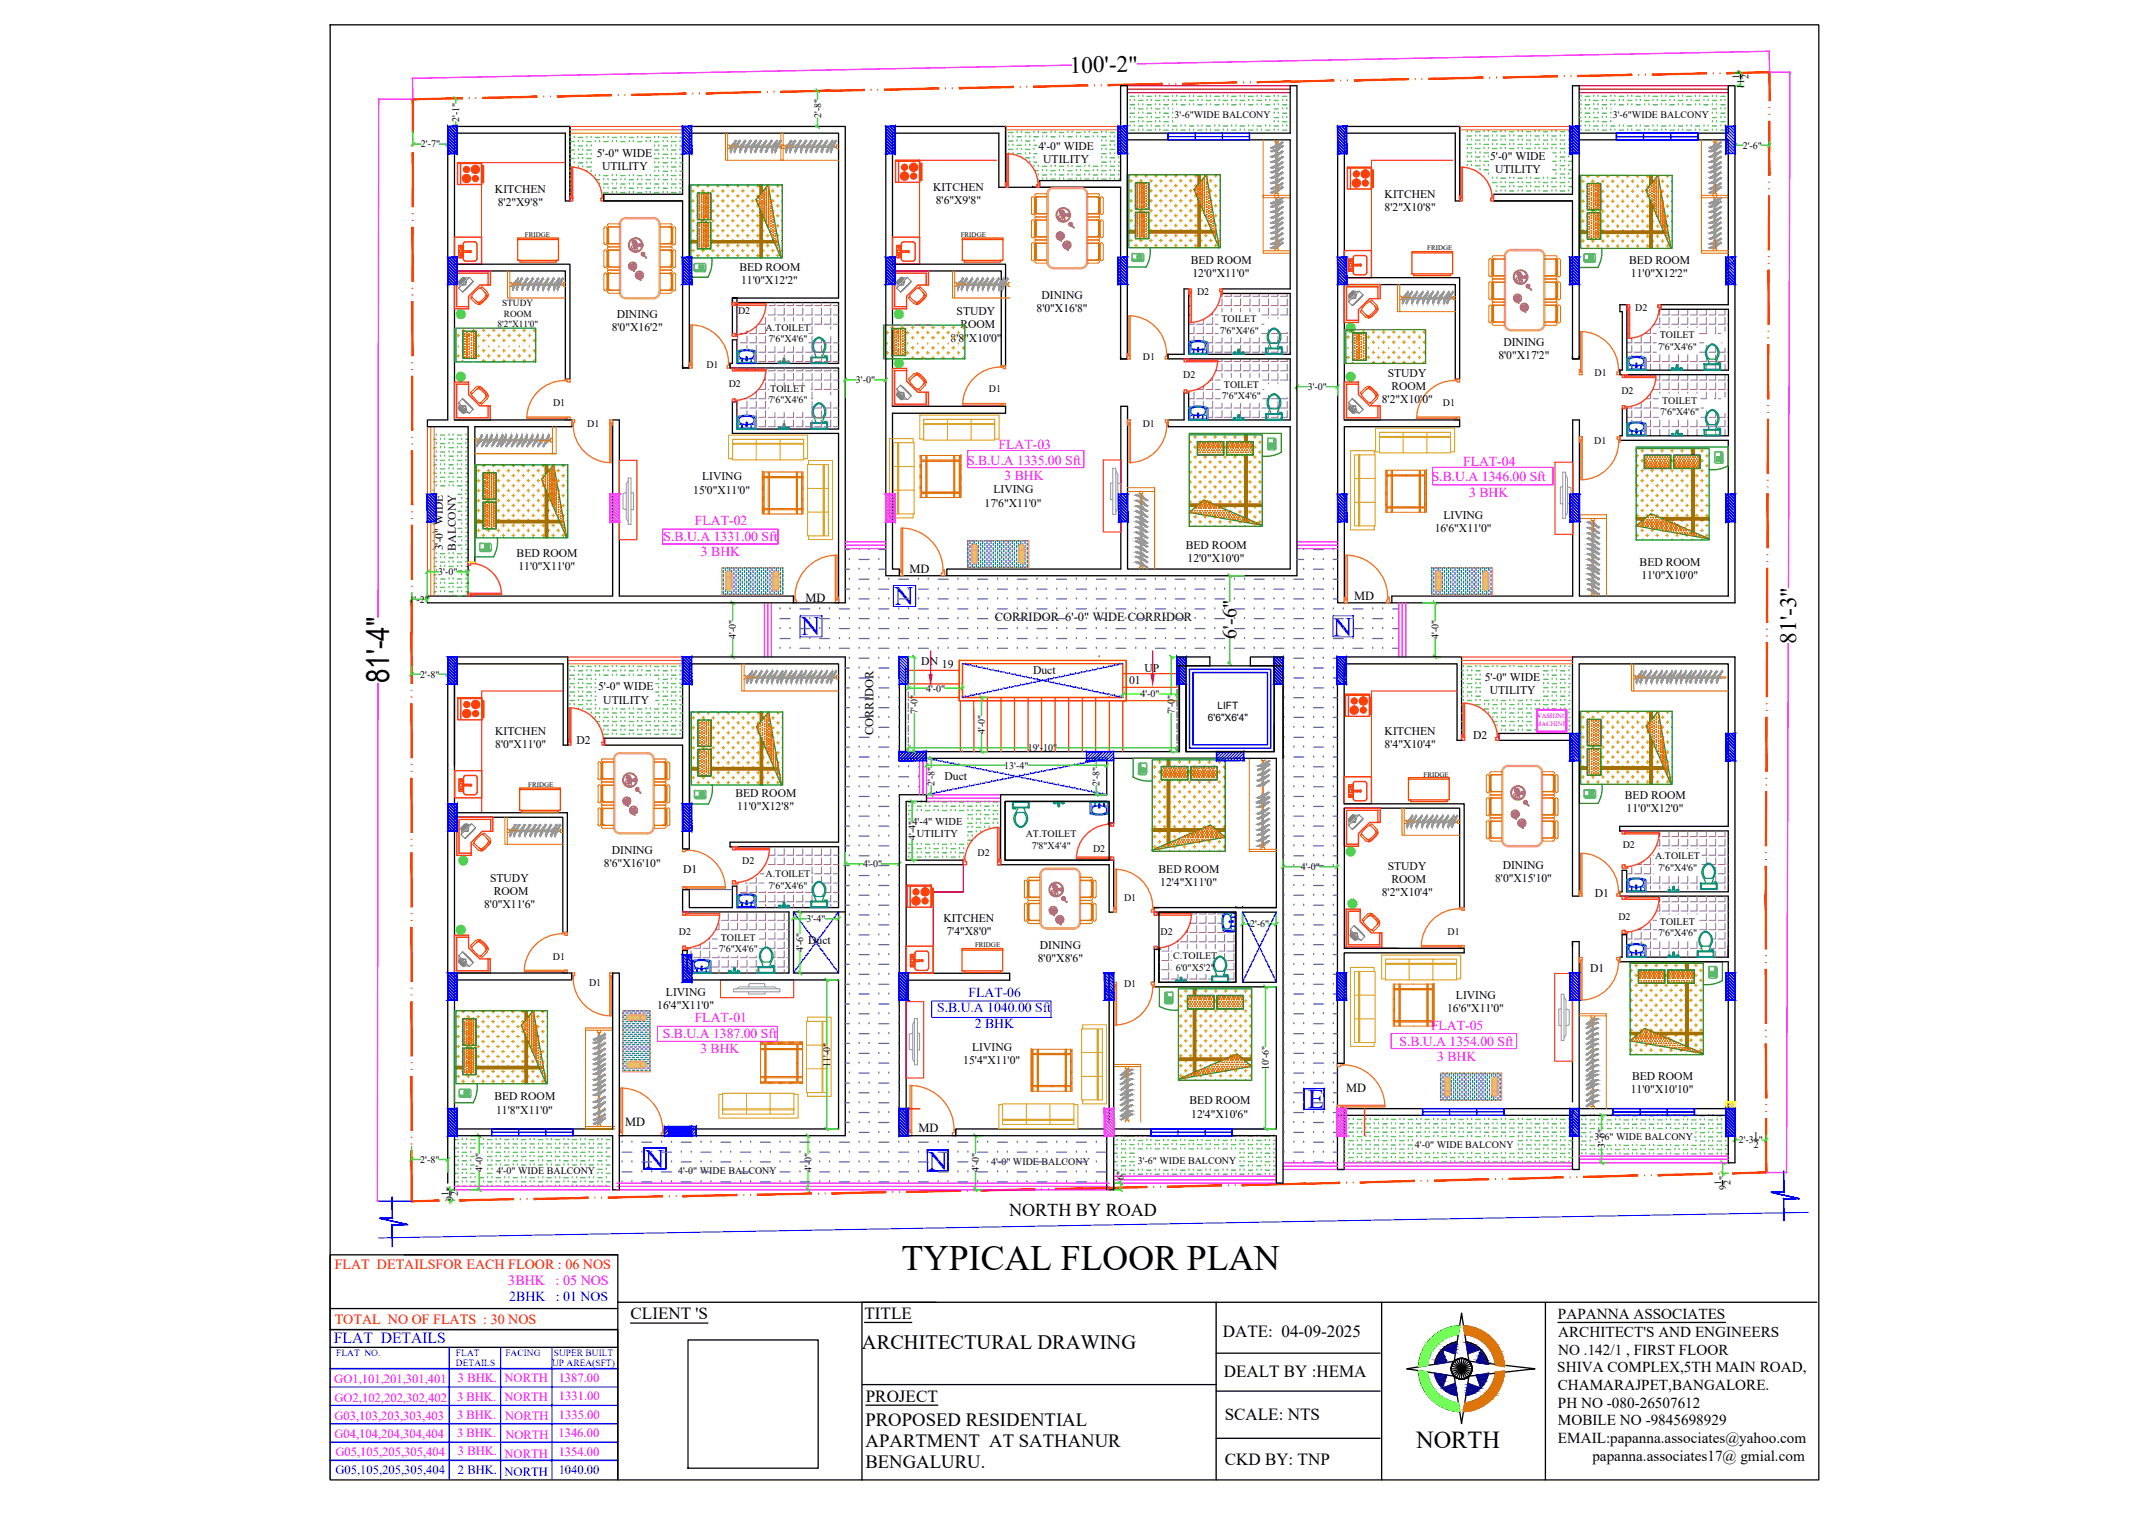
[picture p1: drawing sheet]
<svg xmlns="http://www.w3.org/2000/svg" width="420mm" height="297mm" viewBox="0 0 420 297" stroke-linecap="round" stroke-linejoin="round" font-family="sans-serif">
<defs><g id="words">
<text font-size="7" x="176.1" y="248.2">TYPICAL FLOOR PLAN</text>
<text font-size="6.2" x="76" y="133.5" transform="rotate(-90 76 133.5)">81'-4&quot;</text>
<g font-size="5.2" fill="#00f">
<text x="174.8" y="118.2">N</text>
<text x="156.5" y="124.1">N</text>
<text x="260.5" y="124.2">N</text>
<text x="255.6" y="216.6">E</text>
<text x="126.1" y="228.2">N</text>
<text x="181.4" y="228.6">N</text>
</g>
<text font-size="4.8" x="276.7" y="282.9">NORTH</text>
<g font-size="4.6">
<text x="209.1" y="14.3" transform="rotate(-1 209.1 14.3)">100'-2&quot;</text>
<text x="351" y="125.8" transform="rotate(-90 351 125.8)">81'-3&quot;</text>
</g>
<text font-size="4" x="168.4" y="263.6">ARCHITECTURAL DRAWING</text>
<text font-size="3.9" x="241.6" y="124.8" transform="rotate(-90 241.6 124.8)">6'-6&quot;</text>
<g font-size="3.7">
<text x="169.1" y="278.6">PROPOSED RESIDENTIAL</text>
<text x="169.1" y="286.8">BENGALURU.</text>
<text x="169.2" y="282.7">APARTMENT AT SATHANUR</text>
</g>
<text font-size="3.5" x="197.2" y="237.6">NORTH BY ROAD</text>
<g font-size="3.3">
<text x="123.2" y="257.8">CLIENT 'S</text>
<text x="169" y="257.7">TITLE</text>
<text x="239" y="261.4">DATE: 04-09-2025</text>
<text x="239.1" y="269.1">DEALT BY :HEMA</text>
<text x="169.2" y="273.9">PROJECT</text>
<text x="239.4" y="277.5">SCALE: NTS</text>
<text x="239.4" y="286.2">CKD BY: TNP</text>
</g>
<text font-size="3.1" fill="#00f" x="65.2" y="262.5">FLAT DETAILS</text>
<g font-size="3">
<text x="304.5" y="257.8">PAPANNA ASSOCIATES</text>
<text x="304.5" y="261.2">ARCHITECT'S AND ENGINEERS</text>
<text x="304.3" y="268.2">SHIVA COMPLEX,5TH MAIN ROAD,</text>
<text x="304.5" y="264.7">NO .142/1 , FIRST FLOOR</text>
<text x="304.4" y="271.6">CHAMARAJPET,BANGALORE.</text>
<text x="304.5" y="275.1">PH NO -080-26507612</text>
<text x="304.5" y="278.5">MOBILE NO -9845698929</text>
<text x="304.5" y="282">EMAIL:papanna.associates@yahoo.com</text>
<text x="311.2" y="285.5">papanna.associates17@ gmial.com</text>
</g>
<g font-size="2.8" fill="#f00">
<text x="65.4" y="248">FLAT DETAILSFOR EACH FLOOR : 06 NOS</text>
<text x="65.4" y="258.8">TOTAL NO OF FLATS : 30 NOS</text>
</g>
<g font-size="2.8" fill="#f0f">
<text x="99.3" y="251.1">3BHK</text>
<text x="108.6" y="251.1">: 05 NOS</text>
</g>
<g font-size="2.7" fill="#f0f">
<text x="195.2" y="87.7">FLAT-03</text>
<text x="189" y="90.8">S.B.U.A 1335.00 Sft</text>
<text x="196.3" y="93.8">3 BHK</text>
<text x="279.8" y="94.1">S.B.U.A 1346.00 Sft</text>
<text x="285.9" y="91.1">FLAT-04</text>
<text x="287.1" y="97.1">3 BHK</text>
<text x="129.7" y="105.6">S.B.U.A 1331.00 Sft</text>
<text x="135.8" y="102.6">FLAT-02</text>
<text x="137" y="108.7">3 BHK</text>
<text x="129.5" y="202.8">S.B.U.A 1387.00 Sft</text>
<text x="135.8" y="199.8">FLAT-01</text>
<text x="279.7" y="201.3">FLAT-05</text>
<text x="136.9" y="205.9">3 BHK</text>
<text x="273.5" y="204.4">S.B.U.A 1354.00 Sft</text>
<text x="280.8" y="207.4">3 BHK</text>
</g>
<g font-size="2.7" fill="#00f">
<text x="183.1" y="197.9">S.B.U.A 1040.00 Sft</text>
<text x="189.3" y="194.8">FLAT-06</text>
<text x="190.5" y="200.9">2 BHK</text>
<text x="99.5" y="254.2">2BHK</text>
<text x="108.6" y="254.2">: 01 NOS</text>
</g>
<g font-size="2.5" fill="#f0f">
<text x="89.5" y="270">3 BHK.</text>
<text x="65.3" y="270.3">GO1,101,201,301,401</text>
<text x="65.4" y="273.9">GO2,102,202,302,402</text>
<text x="89.3" y="273.8">3 BHK.</text>
<text x="98.6" y="273.8">NORTH</text>
<text x="98.6" y="270.2">NORTH</text>
<text x="109.2" y="270.1">1387.00</text>
<text x="109.2" y="273.7">1331.00</text>
<text x="65.4" y="281">G04,104,204,304,404</text>
<text x="65.4" y="277.5">G03,103,203,303,403</text>
<text x="89.3" y="280.8">3 BHK.</text>
<text x="89.3" y="277.4">3 BHK.</text>
<text x="98.7" y="277.6">NORTH</text>
<text x="98.8" y="281.2">NORTH</text>
<text x="109.1" y="280.9">1346.00</text>
<text x="109.2" y="277.3">1335.00</text>
<text x="65.5" y="284.5">G05,105,205,305,404</text>
<text x="89.5" y="284.4">3 BHK.</text>
<text x="98.6" y="284.8">NORTH</text>
<text x="109.2" y="284.5">1354.00</text>
</g>
<g font-size="2.5" fill="#00f">
<text x="89.5" y="288">2 BHK.</text>
<text x="65.5" y="288.1">G05,105,205,305,404</text>
<text x="98.6" y="288.4">NORTH</text>
<text x="109.2" y="288.1">1040.00</text>
</g>
<g font-size="2.4">
<text x="177.7" y="112">MD</text>
<text x="157.4" y="117.5">MD</text>
<text x="264.6" y="117.3">MD</text>
<text x="194.4" y="121.3">CORRIDOR 6'-0&quot; WIDE CORRIDOR</text>
<text x="170.7" y="143.7" transform="rotate(-90 170.7 143.7)">CORRIDOR</text>
<text x="263.1" y="213.4">MD</text>
<text x="122.2" y="220.1">MD</text>
<text x="179.5" y="221.1">MD</text>
</g>
<g font-size="2.3">
<text x="202.9" y="29.3">4'-0&quot; WIDE</text>
<text x="116.6" y="30.8">5'-0&quot; WIDE</text>
<text x="117.6" y="33.3">UTILITY</text>
<text x="203.9" y="31.9">UTILITY</text>
<text x="291.2" y="31.2">5'-0&quot; WIDE</text>
<text x="292.2" y="33.8">UTILITY</text>
<text x="96.7" y="37.7">KITCHEN</text>
<text x="97.3" y="40.3">8'2&quot;X9'8&quot;</text>
<text x="182.3" y="37.3">KITCHEN</text>
<text x="182.9" y="39.9">8'6&quot;X9'8&quot;</text>
<text x="270.6" y="38.6">KITCHEN</text>
<text x="270.6" y="41.2">8'2&quot;X10'8&quot;</text>
<text x="144.5" y="53">BED ROOM</text>
<text x="232.7" y="51.5">BED ROOM</text>
<text x="318.4" y="51.5">BED ROOM</text>
<text x="144.8" y="55.6">11'0&quot;X12'2&quot;</text>
<text x="203.5" y="58.4">DINING</text>
<text x="233" y="54.1">12'0&quot;X11'0&quot;</text>
<text x="318.7" y="54.1">11'0&quot;X12'2&quot;</text>
<text x="119.5" y="64.7">8'0&quot;X16'2&quot;</text>
<text x="120.5" y="62.1">DINING</text>
<text x="186.9" y="61.6">STUDY</text>
<text x="187.7" y="64.2">ROOM</text>
<text x="202.6" y="61">8'0&quot;X16'8&quot;</text>
<text x="185.8" y="66.7">8'8&quot;X10'0&quot;</text>
<text x="292.8" y="70.2">8'0&quot;X17'2&quot;</text>
<text x="293.8" y="67.6">DINING</text>
<text x="271.2" y="73.6">STUDY</text>
<text x="271.9" y="76.2">ROOM</text>
<text x="270" y="78.8">8'2&quot;X10'0&quot;</text>
<text x="137.2" y="93.9">LIVING</text>
<text x="135.5" y="96.5">15'0&quot;X11'0&quot;</text>
<text x="192.4" y="99">17'6&quot;X11'0&quot;</text>
<text x="194.1" y="96.4">LIVING</text>
<text x="282.1" y="101.3">LIVING</text>
<text x="86.5" y="107.6" transform="rotate(-90 86.5 107.6)">3'-0&quot; WIDE</text>
<text x="89.1" y="107.6" transform="rotate(-90 89.1 107.6)">BALCONY</text>
<text x="231.7" y="107.3">BED ROOM</text>
<text x="280.4" y="103.9">16'6&quot;X11'0&quot;</text>
<text x="101" y="108.8">BED ROOM</text>
<text x="101.3" y="111.3">11'0&quot;X11'0&quot;</text>
<text x="232.1" y="109.8">12'0&quot;X10'0&quot;</text>
<text x="320.4" y="110.6">BED ROOM</text>
<text x="320.8" y="113.2">11'0&quot;X10'0&quot;</text>
<text x="180" y="130">DN 19</text>
<text x="201.9" y="131.7">Duct</text>
<text x="223.6" y="131.3">UP</text>
<text x="116.9" y="134.9">5'-0&quot; WIDE</text>
<text x="117.9" y="137.5">UTILITY</text>
<text x="220.6" y="133.7">01</text>
<text x="290.2" y="133">5'-0&quot; WIDE</text>
<text x="291.1" y="135.5">UTILITY</text>
<text x="96.8" y="143.7">KITCHEN</text>
<text x="270.6" y="143.7">KITCHEN</text>
<text x="96.8" y="146.2">8'0&quot;X11'0&quot;</text>
<text x="112.6" y="145.4">D2</text>
<text x="270.6" y="146.2">8'4&quot;X10'4&quot;</text>
<text x="287.9" y="144.5">D2</text>
<text x="143.7" y="155.8">BED ROOM</text>
<text x="184.6" y="152.5">Duct</text>
<text x="144.1" y="158.4">11'0&quot;X12'8&quot;</text>
<text x="317.5" y="156.1">BED ROOM</text>
<text x="317.9" y="158.6">11'0&quot;X12'0&quot;</text>
<text x="119.5" y="166.9">DINING</text>
<text x="95.8" y="172.3">STUDY</text>
<text x="118" y="169.5">8'6&quot;X16'10&quot;</text>
<text x="133.5" y="170.5">D1</text>
<text x="226.4" y="170.5">BED ROOM</text>
<text x="226.7" y="173.1">12'4&quot;X11'0&quot;</text>
<text x="271.2" y="170">STUDY</text>
<text x="271.9" y="172.6">ROOM</text>
<text x="292.2" y="172.4">8'0&quot;X15'10&quot;</text>
<text x="293.7" y="169.9">DINING</text>
<text x="94.6" y="177.4">8'0&quot;X11'6&quot;</text>
<text x="96.5" y="174.8">ROOM</text>
<text x="270" y="175.2">8'2&quot;X10'4&quot;</text>
<text x="311.7" y="175.2">D1</text>
<text x="157.9" y="184.5">Duct</text>
<text x="184.4" y="180.2">KITCHEN</text>
<text x="185" y="182.7">7'4&quot;X8'0&quot;</text>
<text x="203.2" y="185.4">DINING</text>
<text x="202.8" y="188">8'0&quot;X8'6&quot;</text>
<text x="310.8" y="189.9">D1</text>
<text x="128.4" y="197.2">16'4&quot;X11'0&quot;</text>
<text x="130.1" y="194.6">LIVING</text>
<text x="282.8" y="197.9">16'6&quot;X11'0&quot;</text>
<text x="284.5" y="195.3">LIVING</text>
<text x="188.3" y="208">15'4&quot;X11'0&quot;</text>
<text x="190" y="205.4">LIVING</text>
<text x="96.6" y="215">BED ROOM</text>
<text x="232.5" y="215.8">BED ROOM</text>
<text x="318.7" y="213.6">11'0&quot;X10'10&quot;</text>
<text x="318.9" y="211">BED ROOM</text>
<text x="96.9" y="217.6">11'8&quot;X11'0&quot;</text>
<text x="232.8" y="218.4">12'4&quot;X10'6&quot;</text>
</g>
<g font-size="2">
<text x="339.9" y="15.5" transform="rotate(-90 339.9 15.5)">1</text>
<text x="340.8" y="17.4" transform="rotate(-90 340.8 17.4)">11 &quot;</text>
<text x="341.7" y="15.5" transform="rotate(-90 341.7 15.5)">2</text>
<text x="89.7" y="23.8" transform="rotate(-90 89.7 23.8)">2'-1&quot;</text>
<text x="160.4" y="23.1" transform="rotate(-90 160.4 23.1)">2'-8&quot;</text>
<text x="229.5" y="23.1">3'-6&quot;WIDE BALCONY</text>
<text x="315.2" y="23.1">3'-6&quot;WIDE BALCONY</text>
<text x="82.3" y="28.8">2'-7&quot;</text>
<text x="340.6" y="29.1">2'-6&quot;</text>
<text x="233.9" y="57.7">D2</text>
<text x="144.2" y="61.3">D2</text>
<text x="149.6" y="64.7">A.TOILET</text>
<text x="238.4" y="65.2">7'6&quot;X4'6&quot;</text>
<text x="238.7" y="63">TOILET</text>
<text x="319.6" y="60.8">D2</text>
<text x="138" y="71.9">D1</text>
<text x="150.2" y="66.9">7'6&quot;X4'6&quot;</text>
<text x="223.4" y="70.3">D1</text>
<text x="324" y="68.3">7'6&quot;X4'6&quot;</text>
<text x="324.4" y="66.1">TOILET</text>
<text x="142.4" y="75.6">D2</text>
<text x="150.5" y="76.6">TOILET</text>
<text x="167.3" y="74.9">3'-0&quot;</text>
<text x="193.3" y="76.7">D1</text>
<text x="231.2" y="73.9">D2</text>
<text x="239.2" y="75.8">TOILET</text>
<text x="255.6" y="76.2">3'-0&quot;</text>
<text x="311.6" y="73.4">D1</text>
<text x="316.9" y="77">D2</text>
<text x="108.1" y="79.4">D1</text>
<text x="114.8" y="83.5">D1</text>
<text x="150.2" y="78.8">7'6&quot;X4'6&quot;</text>
<text x="223.3" y="83.4">D1</text>
<text x="238.8" y="78">7'6&quot;X4'6&quot;</text>
<text x="282" y="79.4">D1</text>
<text x="324.4" y="81.1">7'6&quot;X4'6&quot;</text>
<text x="324.8" y="78.9">TOILET</text>
<text x="311.5" y="86.7">D1</text>
<text x="85.6" y="112.4">3'-0&quot;</text>
<text x="80.1" y="117.8">1'-2&quot;</text>
<text x="143.8" y="124.9" transform="rotate(-90 143.8 124.9)">4'-0&quot;</text>
<text x="281.1" y="124.9" transform="rotate(-90 281.1 124.9)">4'-0&quot;</text>
<text x="82.1" y="132.4">2'-8&quot;</text>
<text x="181" y="135.2">4'-0&quot;</text>
<text x="222.9" y="136.3">4'-0&quot;</text>
<text x="179.3" y="139.5" transform="rotate(-90 179.3 139.5)">7'-0&quot;</text>
<text x="192.5" y="143.4" transform="rotate(-90 192.5 143.4)">4'-0&quot;</text>
<text x="229.5" y="139.5" transform="rotate(-90 229.5 139.5)">7'-0&quot;</text>
<text x="236.1" y="140.9">6'6&quot;X6'4&quot;</text>
<text x="237.9" y="138.5">LIFT</text>
<text x="200.9" y="146.8">19'-10&quot;</text>
<text x="182.6" y="153.6" transform="rotate(-90 182.6 153.6)">2'-8&quot;</text>
<text x="196.3" y="150.2">13'-4&quot;</text>
<text x="214.9" y="153.6" transform="rotate(-90 214.9 153.6)">2'-8&quot;</text>
<text x="178.3" y="161.2">4'-4&quot; WIDE</text>
<text x="178.9" y="164.2" transform="rotate(-90 178.9 164.2)">4'-4&quot;</text>
<text x="179.2" y="163.5">UTILITY</text>
<text x="191.1" y="167.3">D2</text>
<text x="200.4" y="163.6">AT.TOILET</text>
<text x="201.6" y="165.8">7'8&quot;X4'4&quot;</text>
<text x="213.6" y="166.5">D2</text>
<text x="317.1" y="165.7">D2</text>
<text x="323.5" y="167.9">A.TOILET</text>
<text x="145" y="168.9">D2</text>
<text x="149.6" y="171.4">A.TOILET</text>
<text x="150.2" y="173.6">7'6&quot;X4'6&quot;</text>
<text x="168.7" y="169.4">4'-0&quot;</text>
<text x="254.2" y="170">4'-0&quot;</text>
<text x="324.1" y="170.1">7'6&quot;X4'6&quot;</text>
<text x="219.7" y="176.1">D1</text>
<text x="316.3" y="179.7">D2</text>
<text x="132.7" y="182.8">D2</text>
<text x="140.8" y="183.8">TOILET</text>
<text x="157.6" y="180.2">3'-4&quot;</text>
<text x="226.8" y="182.8">D2</text>
<text x="244.3" y="181.2">2'-6&quot;</text>
<text x="282.9" y="182.8">D1</text>
<text x="324.1" y="183">7'6&quot;X4'6&quot;</text>
<text x="324.4" y="180.7">TOILET</text>
<text x="108" y="187.6">D1</text>
<text x="140.5" y="186">7'6&quot;X4'6&quot;</text>
<text x="157" y="186" transform="rotate(-90 157 186)">4'-6&quot;</text>
<text x="229.3" y="187.5">C.TOILET</text>
<text x="229.8" y="189.7">6'0&quot;X5'2&quot;</text>
<text x="115.1" y="192.6">D1</text>
<text x="219.7" y="192.9">D1</text>
<text x="162.2" y="208.5" transform="rotate(-90 162.2 208.5)">11'-0&quot;</text>
<text x="248" y="209.2" transform="rotate(-90 248 209.2)">10'-6&quot;</text>
<text x="82.1" y="227.3">2'-8&quot;</text>
<text x="193.7" y="227.7">4'-0&quot; WIDE BALCONY</text>
<text x="222.3" y="227.4">3'-6&quot; WIDE BALCONY</text>
<text x="276.5" y="224.3">4'-0&quot; WIDE BALCONY</text>
<text x="311.6" y="222.9">3'-6&quot; WIDE BALCONY</text>
<text x="313.6" y="224.4" transform="rotate(-90 313.6 224.4)">3'-6&quot;</text>
<text x="339.8" y="223.4">2'-3 &quot;</text>
<text x="342.7" y="222.5">1</text>
<text x="342.7" y="224.3">2</text>
<text x="87.7" y="233.7" transform="rotate(-90 87.7 233.7)">1</text>
<text x="89.5" y="233.7" transform="rotate(-90 89.5 233.7)">2</text>
<text x="94.3" y="229.1" transform="rotate(-90 94.3 229.1)">4'-0&quot;</text>
<text x="97" y="229.5">4'-0&quot; WIDE BALCONY</text>
<text x="132.5" y="229.5">4'-0&quot; WIDE BALCONY</text>
<text x="158.6" y="229.1" transform="rotate(-90 158.6 229.1)">4'-0&quot;</text>
<text x="191.3" y="229.1" transform="rotate(-90 191.3 229.1)">4'-0&quot;</text>
<text x="219.6" y="230.6" transform="rotate(-90 219.6 230.6)">6&quot;</text>
<text x="336.4" y="231.6" transform="rotate(-90 336.4 231.6)">1</text>
<text x="337.3" y="232.5" transform="rotate(-90 337.3 232.5)">9 &quot;</text>
<text x="338.2" y="231.6" transform="rotate(-90 338.2 231.6)">2</text>
<text x="88.6" y="234.6" transform="rotate(-90 88.6 234.6)">9 &quot;</text>
</g>
<g font-size="1.8">
<text x="98.1" y="59.8">STUDY</text>
<text x="97.2" y="64">8'2&quot;X11'0&quot;</text>
<text x="98.5" y="61.9">ROOM</text>
</g>
<g font-size="1.8" fill="#00f">
<text x="65.7" y="265">FLAT NO.</text>
<text x="89.1" y="266.9">DETAILS</text>
<text x="89.1" y="265">FLAT</text>
<text x="98.8" y="265">FACING</text>
<text x="107.9" y="266.9">UP AREA(SFT)</text>
<text x="108.2" y="265.1">SUPER BUILT</text>
</g>
<g font-size="1.4">
<text x="102.6" y="46.3">FRIDGE</text>
<text x="187.7" y="46.3">FRIDGE</text>
<text x="278.9" y="48.9">FRIDGE</text>
<text x="103.2" y="153.8">FRIDGE</text>
<text x="278.2" y="151.8">FRIDGE</text>
<text x="190.5" y="185.2">FRIDGE</text>
</g>
<g font-size="1.3" fill="#f0f">
<text x="300.1" y="140.4">WASHING</text>
<text x="300.1" y="141.8">MACHINE</text>
</g>
</g></defs>
<!-- layer: 0 -->
<g fill="none" stroke="#000" stroke-width=".25">
<path d="M64.5 4.9h290.9v284.3h-290.9zM337.7 16.7v9.3M337.8 16.7h1.3M339 16.7v101.1M110.5 26h-21.7v25.6h22.6v22.5h-.9v-21.2h-21.7v29.2M111.4 24.7h-23.9v57.4h-4v1.2M118 38v1.3M134.7 26h29.2v32.2h-20.8h.9v7.5M134.7 24.7h30.5v93.1M195.2 26h-20.8v25.6h22.1v19.9h-.8v-18.6h-21.3v26.5M196.5 24.7h-23.4v87.8h80.3v-95.8h-1.3v9.3h-31.8M220.3 27.3h31.8v29.2h-13.2v.8h13.2v11.9"/>
<path d="M284.4 26h-21.7v28.3h22.5v19.8h-.8v-18.5h-21.7M285.2 24.7h-23.8v93.1h77.7M308.6 26h29.2M308.6 27.3h29.1v32.2M143.1 59.5h.1M143.1 58.2v.9h20.8v11.9M262.7 55.1v27M316.6 59.5h1.3v12.8M337.8 59.5h-13.3v.9h13.3v11.9M133.4 71.4v.5h1.3v-.5M143.1 66.4h.9v4.6M163.9 71.9v11.9"/>
<path d="M219 69.6v.5h1.3v-.5M219 79.4v31.8h-34v1.3M220.3 79.4v31.8h31.8v-27.8M228.3 69.2v.9M231.4 69.2v-12.7h.9v12.7M252.1 70.1v12M307.3 69.6v.5h1.3v-.5M316.6 60.9h.4v11.4M316.6 72.2v1M337.8 73.2v12M91.5 83.4v33.1M92.8 83.4v26.5"/>
<path d="M111.8 82.1v1.3M119.7 82.1v34.4h-36.2v1.3M121 82.1v34.4h34.1M163.9 84.7v33.1M174.4 80.8v30.4M228.3 82.1v1.3M262.7 83.4v34.4M307.3 82.1v34.4h-35.3v1.3M308.7 82.1v34.4h29.1M316.6 85.2v.8M337.7 86v30.5M83.5 117.8h71.6"/>
<path d="M87.5 128.4v102.8M88.8 129.7v89.6M110.1 129.7v15.9h.9M134.8 129.7h29.1v34.9h-21.2M230 128.4h6.4v1.7h-6.4M231.8 130.1h17.2v16.8h-17.2zM250.7 128.4h-6.4v1.7h6.4M250.7 129.7v101.5M261.4 128.4v100.1M261.4 128.4h24.2M308.7 129.7h29v31.8h-21.2M339 128.4h-31.7v14.9"/>
<path d="M88.8 158.8h22.1v23.4h-.9v-22.5h-21.1M177.1 156.6v11.5h11.2M181.1 155.3h-5.3l-.1 65.3M195.5 155.3h20.8M196.4 156.6h20.3v11.5h-20.3zM196.4 156.6h19.9M249.4 148.2v29.2M285.6 144.7h-.9v-15h-22v27.4h23.4v20.3h-.9v-19.5h-22.5v27.4h10.5M142.7 165.5h21.2v11.9M143.1 173.2h.9v4.2M154.2 178.2v11.9M188.3 169h-11.2v21.2h20.2"/>
<path d="M194.9 169h21.8M196.4 168.1h21.2M216.7 160.8h.9M225.6 177.4v1.4M226.5 178.3h15v13.7h-15zM241.5 177.4h.1M241.5 178.3v13.7M242.8 177.4h.1M242.8 178.3v13.7M249.4 178.3v13.7M316.5 162.4h21.2v11.9M317 170.1h.9v4.2"/>
<path d="M337.7 175.1v12M89.3 190.1v1.8M111.7 190.1v1.4h-22.9M163.9 191.5v29.1h-34.1M197.3 191.5h-20.2v29.1M225.6 184.9v8M226.5 185.5v6.5M249.4 192.9v27.7M286.1 185.3v.9h-23.4v21.6h-1.3M308.6 184h-1.3v.9M337.7 187.9v28.7h-29.1M261.4 216.6h45.9"/>
<path d="M261.4 218h45.9M262.7 216.6v11.9M308.6 218h29.1v9.2h1.3M87.5 232.5h1.3v-10.6h30.9v10.6h1.3M88.8 220.6h30.9v-30.5h1.3v31.8h44.2M246.9 221.9h1.3M285.2 259.1a8.4 8.4 0 0 0-8 8M286 259.1a8.4 8.4 0 0 1 8 8M277.2 267.8a8.4 8.4 0 0 0 8 8.1M278.9 268.1a6.7 6.7 0 0 0 6.1 6M280.4 268.3a5.3 5.3 0 0 0 4.4 4.4M282.7 268.7l-.8 2.6 2.5-1"/>
<path d="M283.9 268.5l1.7-1-1.4 1.4M284.2 266l-9.3 1.5 9.3 1.4 1.4 9.3 1.5-9.3 12.9-1.4-12.9-1.5-1.5-9.4-1.4 9.5 1.4 1.4-1.7-1M284.6 269.2l1-1.7-.5 1.9M284.8 262.2a5.3 5.3 0 0 0-4.4 4.4M285 260.8a6.7 6.7 0 0 0-6.1 6M285.1 265.5l.5 2-1-1.8M285.6 265.5v2l2-.6M286.2 265.5l-.6 2-1.9-.6M286.2 269.4l-.6-1.9v2M286.2 260.8a6.7 6.7 0 0 1 6.1 6M286.5 262.2a5.3 5.3 0 0 1 4.3 4.4M286.6 265.7l-1 1.8h-2"/>
<path d="M287.1 266.1l-1.5 1.4 1.8-1M287.1 268.9l-1.5-1.4 1 1.7M287.6 268l-2-.5 1.8 1M287.7 267.5h-2.1l-1.9 .5M288.5 268.7l.9 2.6-2.5-1M290.8 268.3a5.3 5.3 0 0 1-4.3 4.4M292.3 268.1a6.7 6.7 0 0 1-6.1 6M294 267.8a8.4 8.4 0 0 1-8 8.1"/>
<circle cx="285.6" cy="267.5" r="2.03"/>
<circle cx="285.6" cy="267.5" r="2.06"/>
</g>
<path d="M110.5 31.8h-16.4v19.8M194.8 31.3h-15.1v20.3M283.9 31.3h-15.9v23M110.2 135h-16.1v23.8M284.8 135h-16.8v22.1" fill="none" stroke="#f00" stroke-width=".2"/>
<!-- layer: BH -->
<g fill="none" stroke="#a953a0" stroke-width=".2">
<path d="M144.1 59.3v.4h-.1M151.4 59.1v.6h-1.1M153.2 59.1v.6h-1.3M155.1 59.1v.6h-1.3M156.9 59.1v.6h-1.3M158.7 59.1v.6h-1.3M160.5 59.1v.6h-1.3M162.3 59.1v.6h-1.3M162.9 59.7h1M232.3 59.7h.2M232.3 57.9h.2M238.8 57.5v.4h-.3"/>
<path d="M238.8 58.4v1.3h-.8M240.6 57.3v.6h-1.3M240.6 58.4v1.3h-1.3M242.4 57.3v.6h-1.3M242.4 58.4v1.3h-1.3M244.3 57.3v.6h-1.3M244.3 58.4v1.3h-1.3M246.1 57.3v.6h-1.3M246.1 58.4v1.3h-1.3M247.9 57.3v.6h-1.3M247.9 58.4v1.3h-1.3M249.7 57.3v.6h-1.3"/>
<path d="M249.7 58.4v1.3h-1.3M251.5 57.3v.6h-1.3M251.5 58.4v1.3h-1.3M252.1 59.7h.1M252.1 57.9h.1M144.1 78.4v1.3h-.1M144.1 65.7v1.3h-.1M144.1 63.9v1.3h-.1M144.1 62v1.4h-.1M144.1 60.2v1.3h-.1M144.1 67.5v1.1M144.1 71.9v.3"/>
<path d="M146 78.4v1.3h-1.3M146 77.8v.1h-.4M146 65.7v1.3h-1.3M146 64.6v.6h-1.3M146 67.5v.8M146 71.9v.3M147.8 70.6h.1M147.8 68.8h.1M147.8 78.4v1.3h-1.3M147.8 76.6v1.3h-1.3M147.8 65.7v1.3h-1.3M147.8 63.9v1.3h-1.3"/>
<path d="M147.8 67.5v1.3M147.8 69.3v1.3M147.8 71.9v.3M149.6 78.4v1.3h-1.3M149.6 76.6v1.3h-1.3M149.6 74.8v1.3h-1.3M149.6 73.3v1h-.2M149.6 69.3v1.3h-1.3M149.6 67.5v1.3h-1.3M149.6 65.7v1.3h-1.3M149.6 63.9v1.3h-1.3M149.6 62v1.4h-1.3"/>
<path d="M149.6 71.9v.3M150.1 79.7h.1M150.1 77.9h.1M150.1 76.1h.1M151.4 73v1.3h-1.3M151.4 69.3v1.3h-1.3M151.4 67.7v1.1h-1.3M151.4 60.2v1.3h-1.3M151.4 71.9v.6h-1.3M151.4 62v.7M151.4 74.8v.8M151.9 70.6h.9"/>
<path d="M153.2 73v1.3h-1.3M153.2 67.7v1.1h-1.3M153.2 60.2v1.3h-1.3M153.2 71.9v.6h-1.3M153.2 62v.7M153.2 69.3v1.3M153.2 74.8v.8M153.8 70.6h.6M155.1 73v1.3h-1.3M155.1 69.3v1.3h-.2M155.1 67.7v1.1h-1.3M155.1 60.2v1.3h-1.3"/>
<path d="M155.1 71.9v.6h-1.3M155.1 62v.7M155.1 74.8v.8M156.9 73v1.3h-1.3M156.9 69.3v1.3h-1.3M156.9 67.7v1.1h-1.3M156.9 60.2v1.3h-1.3M156.9 71.9v.6h-1.3M156.9 62v.7M156.9 74.8v.8M158.7 78.4v1.3h-.2M158.7 76.6v1.3h-.2"/>
<path d="M158.7 74.8v1.3h-.2M158.7 73v1.3h-1.3M158.7 69.3v1.3h-1.3M158.7 67.5v1.3h-1.3M158.7 65.7v1.3h-.6M158.7 63.9v1.3h-.6M158.7 62v1.4h-.6M158.7 60.2v1.3h-1.3M158.7 71.9v.6h-1.3M160.5 79.2v.5h-1.3M160.5 74.8v1.3h-1.3M160.5 73v1.3h-1.3"/>
<path d="M160.5 69.3v1.3h-1.3M160.5 67.5v1.3h-1.3M160.5 66.4v.6h-1.3M160.5 62v1.4h-1.3M160.5 60.2v1.3h-1.3M160.5 71.9v.6h-1.3M162.3 78.6v1.1h-1.3M162.3 74.8v1.3h-1.3M162.3 73v1.3h-1.3M162.3 69.3v1.3h-1.3M162.3 67.5v1.3h-1.3M162.3 65.8v1.2h-1.3"/>
<path d="M162.3 62v1.4h-1.3M162.3 60.2v1.3h-1.3M162.3 71.9v.6h-1.3M162.3 63.9v.4M162.3 76.6v.6M162.9 79.7h1M162.9 76.1h1M162.9 74.3h1M162.9 70.6h1M162.9 68.8h1M162.9 67h1M162.9 63.4h1"/>
<path d="M162.9 61.5h1M162.9 72.5h1M232.3 79.7h.1M232.3 61.5h.2M233.3 76.6v1.3h-1M233.3 63.9v1.3h-1M233.3 63v.4h-1M233.3 65.7v.9M233.3 70.1v.3M233.3 78.4v1M235.2 76.6v1.3h-1.4M235.2 75.5v.6h-1.2"/>
<path d="M235.2 63.9v1.3h-1.4M235.2 62.5v.9h-1.4M235.2 65.7v.9M235.2 70.1v.3M235.2 78.4v1M237 78.4v1.3h-.9M237 76.6v1.3h-1.3M237 74.8v1.3h-1.3M237 73.7v.6h-.4M237 67.5v1.3h-.9M237 65.7v1.3h-.9M237 63.9v1.3h-1.3"/>
<path d="M237 62v1.4h-1.3M237 61.1v.4h-.4M237 70.1v.3M237.5 77.9h1M237.5 76.1h1M237.5 74.3h1M237.5 65.2h.5M237.5 63.4h.5M237.5 61.5h.5M238.8 78.8v.9h-1.3M238.8 70.1v.5h-.8M238.8 67.5v1.3h-1.3"/>
<path d="M238.8 66v1h-1.3M238.8 60.2v.7M238.8 71.1v1.4h-1.2M238.8 73v.8M240.6 78.8v.9h-1.3M240.6 70.1v.5h-1.3M240.6 67.5v1.3h-1.3M240.6 66v1h-1.3M240.6 60.2v.7M240.6 71.1v1.4h-1.3M240.6 73v.8M242.4 78.8v.9h-1.3"/>
<path d="M242.4 70.1v.5h-1.3M242.4 67.5v1.3h-1.3M242.4 66v1h-1.3M242.4 60.2v.7M242.4 71.1v1.4h-1.3M242.4 73v.8M244.3 78.8v.9h-1.3M244.3 70.1v.5h-1.3M244.3 67.5v1.3h-1.3M244.3 66v1h-1.3M244.3 60.2v.7M244.3 71.1v1.4h-1.3"/>
<path d="M244.3 73v.8M246.1 78.8v.9h-1.3M246.1 70.1v.5h-1.3M246.1 67.5v1.3h-1.3M246.1 66v1h-1.3M246.1 60.2v.7M246.1 71.1v1.4h-1.3M246.1 73v.8M246.6 63.4h.4M246.8 76.1h.2M247.9 78.4v1.3h-1.3M247.9 77.2v.7h-1.1"/>
<path d="M247.9 73v1.3h-1.1M247.9 70.1v.5h-1.3M247.9 67.5v1.3h-1.3M247.9 65.7v1.3h-1.3M247.9 64.4v.8h-1.3M247.9 60.2v1.3h-1.3M247.9 62v.2M247.9 71.1v1.4h-1.3M247.9 74.8v.2M249.7 78.4v1.3h-1.3M249.7 77.2v.7h-1.3M249.7 73v1.3h-1.3"/>
<path d="M249.7 70.1v.5h-1.3M249.7 67.5v1.3h-1.3M249.7 65.7v1.3h-1.3M249.7 64.4v.8h-1.3M249.7 60.2v1.3h-1.3M249.7 62v.2M249.7 71.1v1.4h-1.3M249.7 74.8v.2M251.5 78.4v1.3h-1.3M251.5 77.7v.2h-1.3M251.5 73v1.3h-1.3M251.5 70.1v.5h-1.3"/>
<path d="M251.5 67.5v1.3h-1.3M251.5 65.7v1.3h-1.3M251.5 64.9v.3h-1.3M251.5 60.2v1.3h-1.3M251.5 71.1v1.4h-1.3M252.1 79.7h.1M252.1 77.9h.1M252.1 74.3h.1M252.1 70.6h.1M252.1 68.8h.1M252.1 67h.1M252.1 65.2h.1"/>
<path d="M252.1 61.5h.1M252.1 72.5h.1M317.9 65.2h.3M317.9 63.4h.3M317.9 61.5h.3M318.9 66.1v.9h-1M318.9 67.5v1.3h-1M318.9 69.3v.4M318.9 73.2v.3M318.9 79.4v.3h-.9M320.7 65.7v1.3h-1.3M320.7 67.5v1.3h-1.3"/>
<path d="M320.7 69.3v.4M320.7 73.2v.3M320.7 78.7v1h-1.3M322.5 64.3v.9h-1.1M322.5 65.7v1.3h-1.3M322.5 67.5v1.3h-1.3M322.5 69.3v1.3h-.8M322.5 71.1v1.2M322.5 73.2v.3M322.5 76.9v1h-.8M322.5 78.4v1.3h-1.3M323 79.7h1.1"/>
<path d="M323 77.9h1.1M323 68.8h.7M323 67h.7M323 65.2h.7M324.4 60.6v.9h-.3M324.4 62v1.4h-1.1M324.4 63.9v.1M324.4 69.3v1.3h-1.4M324.4 71.1v1.2M324.4 73.2v1.1h-.8M324.4 74.8v1.3h-1.4M324.4 76.6v.3"/>
<path d="M326.2 60.4v1.1h-1.3M326.2 62v1.4h-1.3M326.2 63.9v.1M326.2 69.3v1.3h-1.3M326.2 71.1v1.2M326.2 73.2v1.1h-1.3M326.2 74.8v1.3h-1.3M326.2 76.6v.3M328 60.4v1.1h-1.3M328 62v1.4h-1.3M328 63.9v.1M328 69.3v1.3h-1.3"/>
<path d="M328 71.1v1.1M328 73.2v1.1h-1.3M328 74.8v1.3h-1.3M328 76.6v.3M329.8 60.4v1.1h-1.3M329.8 62v1.4h-1.3M329.8 63.9v.1M329.8 69.3v1.3h-1.3M329.8 71.1v1.2M329.8 73.2v1.1h-1.3M329.8 74.8v1.3h-1.3M329.8 76.6v.3"/>
<path d="M331.6 60.4v1.1h-1.3M331.6 62v1.4h-1.3M331.6 63.9v.1M331.6 69.3v1.3h-1.3M331.6 71.1v1.2M331.6 73.2v1.1h-1.3M331.6 74.8v1.3h-1.3M331.6 76.6v.3M332.1 67h.9M332.4 79.7h.5M333.5 60.4v1.1h-1.4M333.5 62v1.4h-1.4"/>
<path d="M333.5 63.9v1.3h-1.4M333.5 67.5v1.3h-1.4M333.5 69.3v1.3h-1.4M333.5 71.1v1.2M333.5 73.2v1.1h-1.4M333.5 74.8v1.3h-1.4M333.5 76.6v1.3h-1.1M335.3 60.4v1.1h-1.3M335.3 62v1.4h-1.3M335.3 63.9l-.1 1.3M335.3 67.5v1.3h-1.3M335.3 69.3v1.3h-1.3"/>
<path d="M335.3 71.1v1.2M335.3 73.2v1.1h-1.3M335.3 74.8v1.3h-1.3M335.3 76.6v1.3h-.3M335.8 77.9h.5M335.8 65.2h.5M336.5 67h.1M337.1 60.4v1.1h-1.3M337.1 62v1.4h-1.3M337.1 63.9v.9M337.1 68v.8h-1.3M337.1 69.3v1.3h-1.3"/>
<path d="M337.1 71.1v1.2M337.1 73.2v1.1h-1.3M337.1 74.8v1.3h-1.3M337.1 76.6v1M337.6 76.1h.2M337.6 74.3h.2M337.6 70.6h.2M337.6 68.8h.2M337.6 63.4h.2M337.6 61.5h.2M144.1 80.2v1.2M146 80.2v.9"/>
<path d="M147.8 83.4h.1M147.8 81.6h.1M147.8 80.2v1.4M147.8 82.1v1.3M149.6 82.1v1.3h-1.3M149.6 80.2v1.4h-1.3M151.4 82.1v1.3h-1.3M151.4 80.6v1h-1.3M153.2 82.1v1.3h-1.3M153.2 80.6v1h-1.3M155.1 82.1v1.3h-1.3M155.1 80.6v1h-1.3"/>
<path d="M156.9 82.1v1.3h-1.3M156.9 80.6v1h-1.3M158.7 82.1v1.3h-1.3M158.7 80.2v1.4h-1.3M160.5 82.1v1.3h-1.3M160.5 80.2v1.4h-1.3M162.3 82.1v1.3h-1.3M162.3 80.2v1.4h-1.3M162.9 83.4h1M162.9 81.6h1M237 80.2v1.4h-.9M238.8 80.2v1.4h-1.3"/>
<path d="M240.6 80.2v1.4h-1.3M241.1 81.6h.8M242.4 80.2v1.4h-.2M244.3 80.2v1.4h-1.3M246.1 80.2v1.4h-1.3M247.9 80.2v1.4h-1.3M249.7 80.2v1.4h-1.3M251.5 80.2v1.4h-1.3M252.1 81.6h.1M318.9 80.2v1.4h-1M318.9 82.1v.4M320.7 80.2v1.4h-1.3"/>
<path d="M320.7 82.1v.4M322.5 80.2v1.4h-1.3M322.5 82.1v1.3h-.8M322.5 83.9v1.3M323 81.6h1.1M324.4 82.1v1.3h-1.4M324.4 83.9v1.3M326.2 82.1v1.3h-1.3M326.2 83.9v1.3M328 82.1v1.3h-1.3M328 83.9v1.2M329.8 82.1v1.3h-1.3"/>
<path d="M329.8 83.9v1.3M331.6 82.1v1.3h-1.3M331.6 83.9v1.3M333.5 80.2v1.4h-1.1M333.5 82.1v1.3h-1.4M333.5 83.9v1.3M335.3 80.3v1.3h-1.3M335.3 82.1v1.3h-1.3M335.3 83.9v1.3M337.1 80.8v.8h-1.3M337.1 82.1v1.3h-1.3M337.1 83.9v1.3"/>
<path d="M337.6 83.4h.2M337.6 81.6h.2M142.3 178.5v1.4h-1.3M144.1 174.9h.1M144.1 178.5v1.4h-1.3M144.1 173.2v1.2h-.1M146 178.5v1.4h-1.3M146 172.5l-.3 .1M146 173.1v1.3h-1.3M147.8 176.2h.1M147.8 178.5v1.4h-1.3M147.8 171.5v1.1h-1.3"/>
<path d="M147.8 173.1v1.3h-1.3M147.8 174.9v1.3M147.8 176.7v.7M148.3 172.6h1M148.3 174.4h1.3M148.6 170.8h.7M149.6 174.4h.1M149.6 178.5v1.4h-1.3M149.6 174.9v1.3h-1.3M149.6 176.7v.7M150.1 174.4h1.3M151.4 174.4h.1"/>
<path d="M151.4 178.5v1.4h-1.3M151.4 174.9v1.3h-1.3M151.4 167.6v1.3h-1.3M151.4 165.9v1.2h-1.1M151.4 176.7v.7M151.9 174.4h1.3M153.2 174.4h.1M153.2 178.5v1.4h-1.3M153.2 174.9v1.3h-1.3M153.2 167.6v1.3h-1.3M153.2 165.9v1.2h-1.3M153.2 176.9v.3"/>
<path d="M153.8 179.9h.4M153.8 174.4h1.3M155.1 174.4h.1M155.1 174.9v1.3h-1.3M155.1 167.6v1.3h-1.3M155.1 165.9v1.2h-1.3M155.1 176.7v.7M155.6 174.4h1.3M156.9 174.4h.1M156.9 174.9v1.3h-1.3M156.9 167.6v1.3h-1.3M156.9 165.9v1.2h-1.3"/>
<path d="M156.9 176.7v.7M157.4 176.2h1.1M158.7 172.6h.1M158.7 170.8h.1M158.7 167.6v1.3h-1.3M158.7 165.9v1.2h-1.3M158.7 169.4v1.4M158.7 171.3v1.3M158.7 173.1v1.3h-1.3M158.7 174.9v1.2M159.2 172.6h.2M160.5 169.4v1.4h-1.3"/>
<path d="M160.5 167.6v1.3h-1.3M160.5 165.9v1.2h-1.3M160.5 171.3v1.1M162.3 174.9v1.3h-.6M162.3 171.3v1.3h-1.3M162.3 169.4v1.4h-1.3M162.3 167.6v1.3h-1.3M162.3 165.9v1.2h-1.3M162.3 173.1v1.3h-.9M162.3 176.7v.7M162.9 176.2h1M162.9 172.6h1"/>
<path d="M162.9 170.8h1M162.9 168.9h1M162.9 167.1h1M162.9 174.4h1M228.4 178.3v.2M230.2 178.3v.2M232 178.3v.2M233.8 178.3v.3h-1M233.8 179.1v1.3h-1.2M235.7 178.3v.3h-1.4M235.7 179.1v1.3h-1.4M237.5 178.3v.3h-1.4"/>
<path d="M237.5 179.1v1.3h-1.4M238 178.6h1M318.9 169.4v1.4h-1M320.7 168.6v.3h-.8M320.7 169.4v1.4h-1.3M322.5 167.6v1.3h-1.3M322.5 169.4v1.4h-1.3M322.5 171.3v1.3h-.9M322.5 173.1v.7M323 179.9h.7M323 170.8h.1M323 168.9h.1"/>
<path d="M323 167.1h.1M324.4 162.4v1.1h-.2M324.4 164v1.3h-.7M324.4 165.8h.1M324.4 171.3v1.3h-1.4M324.4 173.1v.7M324.4 175.1v1.1h-.2M324.4 176.7v1.3h-.7M324.4 178.5v.2M326.2 162.4v1.1h-1.3M326.2 164v1.3h-1.3M326.2 165.8h.1"/>
<path d="M326.2 171.3v1.3h-1.3M326.2 173.1v.5M326.2 175.1v1.1h-1.3M326.2 176.7v1.3h-1.3M326.2 178.5v.2M328 162.4v1.1h-1.3M328 164v1.3h-1.3M328 165.8h.1M328 171.3v1.3h-1.3M328 173.1v.6M328 175.1v1.1h-1.3M328 176.7v1.3h-1.3"/>
<path d="M328 178.5v.2M329.8 162.4v1.1h-1.3M329.8 164v1.3h-1.3M329.8 165.8h.1M329.8 171.3v1.3h-1.3M329.8 173.1v.7M329.8 175.1v1.1h-1.3M329.8 176.7v1.3h-1.3M329.8 178.5v.2M331.6 162.4v1.1h-1.3M331.6 164v1.3h-1.3M331.6 165.8h.1"/>
<path d="M331.6 171.3v1.3h-1.3M331.6 173.1v.7M331.6 175.1v1.1h-1.3M331.6 176.7v1.3h-1.3M331.6 178.5v.2M332.1 172.6h.2M332.6 170.8h.1M332.6 168.9h.8M333.5 162.4v1.1h-1.4M333.5 164v1.3h-1.4M333.5 165.8v1.3h-.9M333.5 167.6v1.3"/>
<path d="M333.5 175.1v1.1h-1.4M333.5 176.7v1.3h-1.4M333.5 178.5v1.4h-1.4M335.3 162.4v1.1h-1.3M335.3 164v1.3h-1.3M335.3 165.8v1.3h-1.3M335.3 167.6v1.3h-.8M335.3 169.4l-.1 1.4M335.3 171.3v1.1M335.3 172.5v.1M335.3 175.1v1.1h-1.3M335.3 176.7v1.3h-1.3"/>
<path d="M335.3 178.5v1.4h-1.3M337.1 162.4v1.1h-1.3M337.1 164v1.3h-1.3M337.1 165.8v1.3h-1.3M337.1 167.6v1.3h-1.3M337.1 169.4v1.4h-1.3M337.1 171.3v1.3h-1.3M337.1 173.1v.7M337.1 175.1v1.1h-1.3M337.1 176.7v1.3h-1.3M337.1 178.5v1.4h-1.3M337.6 179.9h.1"/>
<path d="M337.6 178h.1M337.6 176.2h.1M337.6 172.6h.1M337.6 170.8h.1M337.6 168.9h.1M337.6 167.1h.1M337.6 165.3h.1M337.6 163.5h.1M135 185.2v.1h-.5M135 185.8v1.3h-.7M136.9 184.6v.7h-1.3M136.9 185.8v1.3h-1.3"/>
<path d="M138.7 184v1.3h-1.3M138.7 183.3v.2h-.2M138.7 185.8v1.3h-1.3M138.7 187.6v1.4h-.6M138.7 189.5v.6M139.2 185.3h1M139.2 183.5h1M140.5 180.4v1.3h-.6M140.5 186.8v.3h-1.3M140.5 187.6v1.4h-1.3M140.5 189.5v.6M142.3 180.4v1.3h-1.3"/>
<path d="M142.3 186.8v.3h-1.3M142.3 187.6v1.4h-1.3M142.3 189.5v.6M144.1 180.4v1.3h-1.3M144.1 186.8v.3h-1.3M144.1 187.6v1.4h-1.3M144.1 189.5v.3M144.1 189.9v.2M146 180.4v1.3h-1.3M146 186.8v.3h-1.3M146 187.6v1.4h-1.3M146 189.5v.6"/>
<path d="M147.8 180.4v1.3h-1.3M147.8 186.8v.3h-1.3M147.8 187.6v1.4h-1.3M147.8 189.5v.6M148.3 187.1h.2M148.4 185.3h.8M149.6 182.2v1.3h-1.2M149.6 180.4v1.3h-1.3M149.6 184v1.1M151.4 189h.1M151.4 184v1.3h-1.1M151.4 182.2v1.3h-1.3"/>
<path d="M151.4 180.4v1.3h-1.3M151.4 185.8v1.3h-.3M151.4 187.6v1.4M151.4 189.5v.6M153.2 184v1.3h-1.3M153.2 182.2v1.3h-1.3M153.2 180.4v1.3h-1.3M153.2 185.8v1.3h-1.3M153.2 187.6v1.4h-1.3M153.2 189.5v.6M153.8 185.3h.4M153.8 183.5h.4"/>
<path d="M153.8 181.7h.4M153.8 189h.4M153.8 187.1h.4M226.6 185.5l-.1 .4M226.6 186.3l-.1 1.4M226.6 188.2l-.1 1.3M226.6 190l-.1 1.3M226.6 191.8v.2M228.4 184.9v1h-1.4M228.4 186.3v1.4h-1.4M228.4 188.2v1.3h-1.4M228.4 190v1.3h-1.4"/>
<path d="M228.4 191.8v.2M228.9 189.5h.1M228.9 187.7h.1M228.9 185.9h.1M230.2 183.9v.2h-.2M230.2 184.5v.9M230.2 190.4v.9h-1.3M230.2 191.8v.1M232 181.8v.4h-.2M232 182.7v1.4h-1.3M232 184.5v.9M232 190.4v.9h-1.1"/>
<path d="M232 191.8v.2M233.8 180.9v1.3h-1.3M233.8 182.7v1.4h-1.3M233.8 184.5v.9M233.8 190.4v.9h-1.3M233.8 191.8v.2M235.7 180.9v1.3h-1.4M235.7 182.7v1.4h-1.4M235.7 184.5v.9M235.7 190.4v.9h-1.4M235.7 191.8v.2M236.1 191.3h.7"/>
<path d="M237.5 180.9v1.3h-1.4M237.5 182.7v1.4h-1.4M237.5 184.5v.9M237.5 190.4v.3M238 180.4h.8M239.3 182v.2h-1.3M239.3 182.7v1.4h-1.3M239.3 184.5v1.4h-1.1M239.3 186.3v1.1M239.3 190v.7M241.1 182v.2h-1.3M241.1 182.7v1.4h-1.3"/>
<path d="M241.1 184.5v1.4h-1.3M241.1 186.3v1.4h-1.3M241.1 188.2v1.3h-1.3M241.1 190v1.3h-1M241.1 191.8v.2M318.9 182.2v1.3h-1M318.9 184v.4M320.7 181.3v.4h-.7M320.7 182.2v1.3h-1.3M320.7 184v.5M322.5 180.4v1.3h-1.3M322.5 182.2v1.3h-1.3"/>
<path d="M322.5 184v1.3h-.9M322.5 185.8v1.3M323 183.5h.7M323 181.7h.7M324.4 184v1.3h-1.4M324.4 185.8v1.3M326.2 184v1.3h-1.3M326.2 185.8v1.1M328 184v1.3h-1.3M328 185.8v1.1M329.8 184v1.3h-1.3M329.8 185.8v1.3"/>
<path d="M331.6 184v1.3h-1.3M331.6 185.8v1.3M332.1 185.3h.4M333.5 180.4v1.3h-1.4M335.3 180.4v1.3h-1.3M335.3 182.2v1.3h-.7M335.3 184v1.3h-1.2M335.3 185.8v1.3M337.1 180.4v1.3h-1.3M337.1 182.2v1.3h-1.3M337.1 184v1.3h-1.3M337.1 185.8v1.3"/>
<path d="M337.6 185.3h.1M337.6 183.5h.1M337.6 181.7h.1"/>
</g>
<!-- layer: 0 -->
<path d="M220.3 16.7h31.8M220.3 17.4h31.8M220.3 18.1h31.8M308.6 16.7h29.2M308.6 17.4h29.2M308.6 18.1h29.2M182.4 174.3v15.9M188.3 174.3h-5.9h5.9M188.3 169v5.3" fill="none" stroke="#cd2027" stroke-width=".25"/>
<g fill="none" stroke="#f00" stroke-width=".25">
<path d="M90.3 49.3h1.1M90.3 49h1.1M90.3 49v-1.1h-.6v2.5h.6v-1.1M90.6 49.3v1.4M90.6 50.6l.3 .4M90.9 51h1.9M91.4 49l.2 .2-.2 .1M92.8 47.3l.4 .4M92.8 47.3h-2.1l-.1 .4v1.3M93.2 50.6l-.4 .4M93.2 47.7v3M175.9 49.3h1.1"/>
<path d="M175.9 49h1.1M176 49v-1.1h-.7v2.5h.7v-1.1M176.1 49.3v1.4M176.1 50.6l.4 .4M176.5 47.3l-.4 .4v1.3M176.6 47.3h1.8l.4 .4M176.6 51h1.8M177 49l.2 .2-.2 .1M178.8 50.6l-.4 .4M178.9 47.7v3M264.2 52h1.1M264.2 51.7h1.1"/>
<path d="M264.2 51.7v-1.1h-.6v2.4h.6v-1M264.5 52v1.3l.3 .4M264.8 53.7h1.9M265.3 51.6l.2 .2-.2 .1M266.7 49.9l.4 .4M266.7 49.9l-2.1 .1-.1 .3v1.4M267.1 53.3l-.4 .4M267.1 50.3v3M90.3 153.6h1.2M90.3 153.3h1.2M90.4 153.3v-1.1h-.7v2.5h.7v-1.1M90.6 153.6v1.3"/>
<path d="M90.6 154.9l.4 .4M91 155.3h1.9M91.5 153.3l.1 .1-.1 .2M92.8 151.5l.4 .4M92.9 151.5l-2.1 .1-.2 .3v1.4M93.2 154.9l-.4 .4M93.3 151.9v3M264.2 154.8h1.1M264.2 154.5h1.1M264.2 154.5v-1.1h-.6v2.4h.6v-1M264.5 154.8v1.3l.3 .3M264.8 156.5h1.9"/>
<path d="M265.3 154.4l.2 .2-.2 .1M266.7 152.7l.4 .4M266.7 152.7l-2.1 .1-.1 .3v1.4M267.1 156.1l-.4 .3M267.1 153.1v3M178.6 187.9h1.1M178.6 187.6h1.1M178.6 187.6v-1.1h-.7v2.5h.7v-1.1M178.8 187.9v1.3l.4 .4M179.2 189.6h1.9M179.7 187.6l.1 .1-.1 .2M181.1 185.9l.3 .4"/>
<path d="M181.1 185.9h-2.1l-.2 .4v1.3M181.4 189.2l-.3 .4M181.5 186.3v2.9M175.8 216.6h3.9h-3.9M266.7 216.6v5.3"/>
<circle cx="90" cy="48.4" r=".15"/>
<circle cx="90" cy="49.9" r=".15"/>
<circle cx="90" cy="49.2" r=".32"/>
<circle cx="91.9" cy="49.2" r=".19"/>
<circle cx="175.6" cy="49.9" r=".15"/>
<circle cx="175.6" cy="48.4" r=".15"/>
<circle cx="175.6" cy="49.2" r=".32"/>
<circle cx="177.5" cy="49.2" r=".19"/>
<circle cx="263.9" cy="51" r=".15"/>
<circle cx="263.9" cy="52.6" r=".15"/>
<circle cx="263.9" cy="51.8" r=".32"/>
<circle cx="265.8" cy="51.8" r=".19"/>
<circle cx="90" cy="152.6" r=".15"/>
<circle cx="90" cy="154.2" r=".15"/>
<circle cx="90.1" cy="153.4" r=".32"/>
<circle cx="92" cy="153.4" r=".19"/>
<circle cx="263.9" cy="155.4" r=".15"/>
<circle cx="263.9" cy="153.8" r=".15"/>
<circle cx="263.9" cy="154.6" r=".32"/>
<circle cx="265.8" cy="154.6" r=".19"/>
<circle cx="178.2" cy="188.5" r=".15"/>
<circle cx="178.2" cy="187" r=".15"/>
<circle cx="178.3" cy="187.7" r=".32"/>
<circle cx="180.2" cy="187.7" r=".19"/>
</g>
<!-- layer: balcony -->
<path d="M88.8 46.3h5.3v5.3h-5.3zM174.4 46.3h5.3v5.3h-5.3zM262.7 49h5.3v5.3h-5.3zM88.9 150.6h5.2v5.3h-5.2zM262.7 151.8h5.3v5.3h-5.3zM177.1 184.9h5.3v5.3h-5.3z" fill="none" stroke="#f00" stroke-width=".25"/>
<!-- layer: int -->
<g fill="none" stroke="#f00" stroke-width=".25">
<path d="M89.4 31.9h4.7v4.2h-4.7zM89.4 31.9v-.1h4.7v4.3M90 31.9v4.2M94.1 33.3h.2M94.1 32.9h.2M94.1 34.9h.2M94.1 34.5h.2M94.3 32.4h.2v3.3h-.2zM175 31.5h4.7v4.1h-4.7zM175 31.5v-.2h4.7v4.3M175.6 31.5v4.1M179.7 32.9h.2"/>
<path d="M179.7 32.5h.2M179.7 34.4h.2M179.7 34.1h.2M179.9 31.9h.2v3.3h-.2zM263.3 32.8h4.7v4.1h-4.7zM263.3 32.8v-.1h4.7v4.2M263.9 32.8v4.1M268 34.2h.2M268 33.8h.2M268 35.8h.2M268 35.4h.2M268.2 33.2h.2v3.4h-.2z"/>
<path d="M89.5 136.5h4.6v4.2h-4.6zM89.5 136.5v-.2h4.6v4.4M90 136.5v4.2M94.1 137.9h.3M94.1 137.5h.3M94.1 139.5h.3M94.1 139.1h.3M94.4 136.9h.1v3.3h-.1zM262.9 135.9h4.7v4.1h-4.7zM262.9 135.9v-.2h4.7v4.3M263.5 135.9v4.1M267.6 137.2h.2"/>
<path d="M267.6 136.8h.2M267.6 138.8h.2M267.6 138.4h.2M267.8 136.3h.2v3.3h-.2zM177.3 173.2h4.7v4.1h-4.7zM177.3 173.2v-.2h4.7v4.3M177.9 173.2v4.1M182 174.5h.2M182 174.1h.2M182 176.1h.2M182 175.7h.2M182.2 173.6h.2v3.3h-.2z"/>
<circle cx="91.2" cy="34.9" r=".78"/>
<circle cx="91.2" cy="34.9" r=".4"/>
<circle cx="91.2" cy="33.1" r=".4"/>
<circle cx="91.2" cy="34.9" r=".57"/>
<circle cx="91.2" cy="33.1" r=".57"/>
<circle cx="91.2" cy="33.1" r=".19"/>
<circle cx="91.2" cy="34.9" r=".19"/>
<circle cx="92.9" cy="33.1" r=".78"/>
<circle cx="92.9" cy="33.1" r=".57"/>
<circle cx="92.9" cy="34.9" r=".4"/>
<circle cx="92.9" cy="34.9" r=".57"/>
<circle cx="92.9" cy="33.1" r=".4"/>
<circle cx="92.9" cy="34.9" r=".19"/>
<circle cx="92.9" cy="33.1" r=".19"/>
<circle cx="176.8" cy="34.4" r=".78"/>
<circle cx="176.8" cy="32.7" r=".4"/>
<circle cx="176.8" cy="34.4" r=".57"/>
<circle cx="176.8" cy="34.4" r=".4"/>
<circle cx="176.8" cy="32.7" r=".57"/>
<circle cx="176.8" cy="34.4" r=".19"/>
<circle cx="176.8" cy="32.7" r=".19"/>
<circle cx="178.5" cy="32.7" r=".78"/>
<circle cx="178.5" cy="34.4" r=".57"/>
<circle cx="178.5" cy="34.4" r=".4"/>
<circle cx="178.5" cy="32.7" r=".4"/>
<circle cx="178.5" cy="32.7" r=".57"/>
<circle cx="178.5" cy="32.7" r=".19"/>
<circle cx="178.5" cy="34.4" r=".19"/>
<circle cx="265.1" cy="35.8" r=".78"/>
<circle cx="265.1" cy="34" r=".57"/>
<circle cx="265.1" cy="35.8" r=".57"/>
<circle cx="265.1" cy="34" r=".4"/>
<circle cx="265.1" cy="35.8" r=".4"/>
<circle cx="265.1" cy="34" r=".19"/>
<circle cx="265.1" cy="35.8" r=".19"/>
<circle cx="266.8" cy="34" r=".78"/>
<circle cx="266.8" cy="34" r=".57"/>
<circle cx="266.8" cy="35.8" r=".57"/>
<circle cx="266.8" cy="34" r=".4"/>
<circle cx="266.8" cy="35.8" r=".4"/>
<circle cx="266.8" cy="35.8" r=".19"/>
<circle cx="266.8" cy="34" r=".19"/>
<circle cx="91.2" cy="139.5" r=".78"/>
<circle cx="91.2" cy="139.5" r=".4"/>
<circle cx="91.2" cy="137.7" r=".4"/>
<circle cx="91.2" cy="137.7" r=".57"/>
<circle cx="91.2" cy="139.5" r=".57"/>
<circle cx="91.2" cy="137.7" r=".19"/>
<circle cx="91.2" cy="139.5" r=".19"/>
<circle cx="92.9" cy="137.7" r=".78"/>
<circle cx="92.9" cy="139.5" r=".4"/>
<circle cx="92.9" cy="137.7" r=".4"/>
<circle cx="92.9" cy="137.7" r=".57"/>
<circle cx="92.9" cy="139.5" r=".57"/>
<circle cx="92.9" cy="139.5" r=".19"/>
<circle cx="92.9" cy="137.7" r=".19"/>
<circle cx="264.6" cy="138.8" r=".78"/>
<circle cx="264.6" cy="138.8" r=".57"/>
<circle cx="264.6" cy="137" r=".57"/>
<circle cx="264.6" cy="137" r=".4"/>
<circle cx="264.6" cy="138.8" r=".4"/>
<circle cx="264.6" cy="138.8" r=".19"/>
<circle cx="264.6" cy="137" r=".19"/>
<circle cx="266.4" cy="137" r=".78"/>
<circle cx="266.4" cy="137" r=".4"/>
<circle cx="266.4" cy="138.8" r=".4"/>
<circle cx="266.4" cy="137" r=".57"/>
<circle cx="266.4" cy="138.8" r=".57"/>
<circle cx="266.4" cy="137" r=".19"/>
<circle cx="266.4" cy="138.8" r=".19"/>
<circle cx="179" cy="176.1" r=".78"/>
<circle cx="179" cy="176.1" r=".4"/>
<circle cx="179" cy="174.3" r=".57"/>
<circle cx="179" cy="176.1" r=".57"/>
<circle cx="179" cy="174.3" r=".4"/>
<circle cx="179" cy="176.1" r=".19"/>
<circle cx="179" cy="174.3" r=".19"/>
<circle cx="180.8" cy="174.3" r=".78"/>
<circle cx="180.8" cy="174.3" r=".57"/>
<circle cx="180.8" cy="174.3" r=".4"/>
<circle cx="180.8" cy="176.1" r=".57"/>
<circle cx="180.8" cy="176.1" r=".4"/>
<circle cx="180.8" cy="174.3" r=".19"/>
<circle cx="180.8" cy="176.1" r=".19"/>
</g>
<!-- layer: FURNITURE -->
<g fill="none" stroke="#808080" stroke-width=".2">
<path d="M134.7 36.1h1.1M136.4 36.1h1.4M138.6 36.1h1.4M140.6 36.1h1.5M142.7 36.1h1.1M220.3 34.1h1.1M222 34.1h1.4M224.2 34.1h1.4M226.3 34.1h1.4M228.3 34.1h1.1M308.6 34.3h1M310.3 34.3h1.4"/>
<path d="M312.5 34.3h1.4M314.5 34.3h1.4M316.7 34.3h1M92.8 90.8h1.1M94.5 90.8h1.4M96.6 90.8h1.4M98.7 90.8h1.5M100.8 90.8h1.1M232.4 84.7v1.1M232.4 86.4v1.5M232.4 88.5v1.4M232.4 90.7v1.4"/>
<path d="M232.4 92.7v1.1M319.7 87.4v1M319.7 89.1v1.4M319.7 91.2v1.4M319.7 93.3v1.4M319.7 95.4v1M134.8 139.1h1M136.5 139.1h1.4M138.6 139.1h1.4M140.7 139.1h1.4M142.8 139.1h1M308.7 139h1"/>
<path d="M310.4 139h1.4M312.5 139h1.4M314.6 139h1.4M316.7 139h1M239.4 148.2v1.1M239.4 149.9v1.4M239.4 152v1.4M239.4 154.1v1.5M239.4 156.2v1.1M88.8 197.5h1.1M90.6 197.5h1.3M92.7 197.5h1.4"/>
<path d="M94.7 197.5h1.5M96.9 197.5h1M244.6 192.9v1.1M244.6 194.7v1.4M244.6 196.8v1.4M244.6 198.9v1.4M318.6 187.9v1.1M318.6 189.7v1.4M318.6 191.8v1.4M318.6 193.9v1.4M318.6 196v1M244.6 201v1"/>
</g>
<g fill="none" stroke="#dda500" stroke-width=".25">
<path d="M135.2 37.3h.5M135.2 39.3h.5M135.4 37.1v.4M135.4 39v.5M136.1 36.4h.6M136.1 38.3h.2M136.4 36.1v.5M137.1 37.3h.5M137.4 37.1v.4M138.1 36.4h.5M138.3 36.1v.5M139.1 37.3h.5"/>
<path d="M139.1 39.3h.5M139.3 37.1v.4M139.3 39v.5M140 36.4h.5M140 38.3h.5M140.3 36.1v.5M140.3 38v.5M140.3 40v.5M141 37.3h.5M141 39.3h.5M141.3 37.1v.4M141.3 39v.5"/>
<path d="M142 36.4h.5M142 38.3h.5M142.2 36.1v.5M142.2 38v.5M142.2 40v.5M143 37.3h.5M143 39.3h.5M143.2 37.1v.4M143.2 39v.5M143.9 36.4h.5M143.9 38.3h.5M144.2 36.1v.5"/>
<path d="M144.2 38v.5M144.2 40v.5M144.9 37.3h.5M144.9 39.3h.5M145.2 37.1v.4M145.2 39v.5M145.9 36.4h.5M145.9 38.3h.5M146.1 36.1v.5M146.1 38v.5M146.1 40v.5M146.9 37.3h.5"/>
<path d="M146.9 39.3h.5M147.1 37.1v.4M147.1 39v.5M147.8 36.4h.5M147.8 38.3h.5M148.1 36.1v.5M148.1 38v.5M148.1 40v.5M148.8 37.3h.4M149.1 37.1v.4M149.8 36.4h.2M150 36.1v.2"/>
<path d="M150.2 36.4h.1M150.7 37.3h.6M150.7 39.3h.6M151 37.1v.4M151 39v.5M151.7 36.4h.5M151.7 38.3h.5M152 36.1v.5M152 38v.5M152 40v.5M152.7 37.3h.2M152.7 39.3h.2"/>
<path d="M220.8 35.3h.5M220.8 37.3h.5M220.8 39.2h.5M221 35.1v.5M221 37v.5M221 39v.5M221.7 34.4h.6M221.7 36.3h.2M221.7 38.3h.2M222 34.1v.5M222.7 35.3h.5M223 35.1v.5"/>
<path d="M223.7 34.4h.5M223.9 34.1v.5M224.7 35.3h.5M224.7 37.3h.5M224.7 39.2h.5M224.9 35.1v.5M224.9 37v.5M224.9 39v.5M225.6 34.4h.5M225.6 36.3h.5M225.6 38.3h.5M225.9 34.1v.5"/>
<path d="M225.9 36.1v.5M225.9 38v.5M225.9 39.9v.6M226.6 35.3h.5M226.6 37.3h.5M226.6 39.2h.5M226.9 35.1v.5M226.9 37v.5M226.9 39v.5M227.6 34.4h.5M227.6 36.3h.5M227.6 38.3h.5"/>
<path d="M227.8 34.1v.5M227.8 36.1v.5M227.8 38v.5M227.8 39.9v.6M228.6 35.3h.5M228.6 37.3h.5M228.6 39.2h.5M228.8 35.1v.5M228.8 37v.5M228.8 39v.5M229.5 34.4h.5M229.5 36.3h.5"/>
<path d="M229.5 38.3h.5M229.8 34.1v.5M229.8 36.1v.5M229.8 38v.5M229.8 39.9v.6M230.5 35.3h.5M230.5 37.3h.5M230.5 39.2h.5M230.8 35.1v.5M230.8 37v.5M230.8 39v.5M231.5 34.4h.5"/>
<path d="M231.5 36.3h.5M231.5 38.3h.5M231.7 34.1v.5M231.7 36.1v.5M231.7 38v.5M231.7 39.9v.6M232.5 35.3h.5M232.5 37.3h.5M232.5 39.2h.5M232.7 35.1v.5M232.7 37v.5M232.7 39v.5"/>
<path d="M233.4 34.4h.5M233.4 36.3h.5M233.4 38.3h.4M233.7 34.1v.5M233.7 36.1v.5M233.7 38v.5M233.7 39.9v.6M234.4 35.3h.4M234.7 35.1v.4M235.4 34.4h.2M235.6 34.1v.2M235.8 34.4h.1"/>
<path d="M236.3 35.3h.6M236.3 37.3h.6M236.6 35.1v.5M236.6 37v.5M236.6 39h.1M236.6 39.2h.3M237.3 34.4h.5M237.3 36.3h.5M237.3 38.3h.5M237.6 34.1v.5M237.6 36.1v.5M237.6 38v.5"/>
<path d="M237.6 39.9v.6M238.3 35.3h.2M238.3 37.3h.2M238.3 39.2h.2M309.1 35.4h.5M309.1 37.4h.5M309.1 39.3h.5M309.3 35.2v.5M309.3 37.1v.5M309.3 39.1v.5M310 34.4h.6M310 36.4h.2"/>
<path d="M310 38.3h.2M310.3 34.3v.4M311 35.4h.5M311.3 35.2v.5M312 34.4h.5M312.3 34.3v.4M313 35.4h.5M313 37.4h.5M313 39.3h.5M313.2 35.2v.5M313.2 37.1v.5M313.2 39.1v.5"/>
<path d="M313.9 34.4h.6M313.9 36.4h.6M313.9 38.3h.6M314.2 34.3v.4M314.2 36.1v.5M314.2 38.1v.5M314.9 35.4h.5M314.9 37.4h.5M314.9 39.3h.5M315.2 35.2v.5M315.2 37.1v.5M315.2 39.1v.5"/>
<path d="M315.9 34.4h.5M315.9 36.4h.5M315.9 38.3h.5M316.1 34.3v.4M316.1 36.1v.5M316.1 38.1v.5M316.9 35.4h.4M316.9 37.4h.4M316.9 39.3h.4M317.1 35.2v.5M317.1 37.1v.5M317.1 39.1v.5"/>
<path d="M317.8 34.4h.5M317.8 36.4h.5M317.8 38.3h.5M318.1 34.3v.4M318.1 36.1v.5M318.1 38.1v.5M318.8 35.4h.5M318.8 37.4h.5M318.8 39.3h.5M319.1 35.2v.5M319.1 37.1v.5M319.1 39.1v.5"/>
<path d="M319.8 34.4h.5M319.8 36.4h.5M319.8 38.3h.5M320 34.3v.4M320 36.1v.5M320 38.1v.5M320.8 35.4h.4M320.8 37.4h.4M320.8 39.3h.4M321 35.2v.5M321 37.1v.5M321 39.1v.5"/>
<path d="M321.7 34.4h.5M321.7 36.4h.5M321.7 38.3h.5M322 34.3v.4M322 36.1v.5M322 38.1v.5M322.7 35.4h.3M323 35.2v.3M323.7 34.4h.2M323.9 34.3v.1M324.1 34.4h.1M324.7 35.4h.4"/>
<path d="M324.7 37.4h.4M324.9 35.2v.5M324.9 37.1v.5M324.9 39.1h.1M324.9 39.3h.2M325.6 34.4h.5M325.6 36.4h.5M325.6 38.3h.5M325.9 34.3v.4M325.9 36.1v.5M325.9 38.1v.5M326.6 35.4h.2"/>
<path d="M326.6 37.4h.2M326.6 39.3h.2M135.2 41.2h.5M135.2 43.1h.5M135.2 45.1h.5M135.2 49h.5M135.4 41v.4M135.4 42.9v.5M135.4 44.9v.4M135.4 46.8v.2M135.4 48.8v.4M136.1 40.2h.2"/>
<path d="M136.1 42.1h.2M136.1 44.1h.2M136.1 46h.2M136.1 48h.2M136.1 49.9h.6M136.4 49.7v.5M137.1 43.1h.5M137.1 49h.5M137.4 42.9v.5M137.4 48.8v.4M138.1 49.9h.5M138.3 49.7v.5"/>
<path d="M139.1 41.2h.5M139.1 43.1h.5M139.1 45.1h.5M139.1 49h.5M139.3 41v.4M139.3 42.9v.5M139.3 44.9v.4M139.3 46.8v.2M139.3 48.8v.4M140 40.2h.5M140 42.1h.5M140 44.1h.5"/>
<path d="M140 46h.5M140 48h.5M140 49.9h.5M140.3 41.9v.5M140.3 43.9v.5M140.3 45.8v.5M140.3 47.8v.4M140.3 49.7v.5M141 41.2h.5M141 43.1h.5M141 45.1h.5M141 49h.5"/>
<path d="M141.3 41v.4M141.3 42.9v.5M141.3 44.9v.4M141.3 46.8v.2M141.3 48.8v.4M142 40.2h.5M142 42.1h.5M142 44.1h.5M142 46h.5M142 48h.5M142 49.9h.5M142.2 41.9v.5"/>
<path d="M142.2 43.9v.5M142.2 45.8v.5M142.2 47.8v.4M142.2 49.7v.5M143 41.2h.5M143 43.1h.5M143 45.1h.5M143 49h.5M143.2 41v.4M143.2 42.9v.5M143.2 44.9v.4M143.2 46.8v.2"/>
<path d="M143.2 48.8v.4M143.9 40.2h.5M143.9 42.1h.5M143.9 44.1h.5M143.9 46h.5M143.9 48h.5M143.9 49.9h.5M144.2 41.9v.5M144.2 43.9v.5M144.2 45.8v.5M144.2 47.8v.4M144.2 49.7v.5"/>
<path d="M144.9 41.2h.5M144.9 43.1h.5M144.9 45.1h.5M144.9 49h.5M145.2 41v.4M145.2 42.9v.5M145.2 44.9v.4M145.2 46.8v.2M145.2 48.8v.4M145.9 40.2h.5M145.9 42.1h.5M145.9 44.1h.5"/>
<path d="M145.9 46h.5M145.9 48h.5M145.9 49.9h.5M146.1 41.9v.5M146.1 43.9v.5M146.1 45.8v.5M146.1 47.8v.4M146.1 49.7v.5M146.9 41.2h.5M146.9 43.1h.5M146.9 45.1h.5M146.9 49h.5"/>
<path d="M147.1 41v.4M147.1 42.9v.5M147.1 44.9v.4M147.1 46.8v.2M147.1 48.8v.4M147.8 40.2h.5M147.8 42.1h.5M147.8 44.1h.5M147.8 46h.5M147.8 48h.5M147.8 49.9h.5M148.1 41.9v.5"/>
<path d="M148.1 43.9v.5M148.1 45.8v.5M148.1 47.8v.4M148.1 49.7v.5M149 43.1h.3M149 45.1h.3M149 49h.3M149.1 42.9v.5M149.1 44.9v.4M149.1 46.8v.2M149.1 48.8v.4M149.8 44.1h.1"/>
<path d="M149.8 46h.5M149.8 48h.5M149.8 49.9h.5M150 44.3v.1M150 45.8v.5M150 47.8v.4M150 49.7v.5M150.7 49h.6M151 41h.1M151 46.8v.2M151 48.8v.4M151 41.2h.3"/>
<path d="M151.7 40.2h.5M151.7 42.1h.5M151.7 44.1h.5M151.7 49.9h.5M151.9 46h.3M152 41.9v.5M152 43.9v.5M152 45.8v.5M152 49.7v.5M152.7 41.2h.2M152.7 43.1h.2M152.7 45.1h.2"/>
<path d="M152.7 47h.2M152.7 49h.2M220.8 43.1h.5M220.8 47h.5M220.8 41.2h.5M221 40.9v.5M221 42.9v.4M221 44.8v.2M221 46.8v.4M221.7 42.1h.2M221.7 44.1h.2M221.7 46h.2"/>
<path d="M221.7 48h.6M221.7 40.2h.2M222 47.7v.5M222.7 47h.5M222.7 41.2h.5M223 40.9v.5M223 46.8v.4M223.7 48h.5M223.9 47.7v.5M224.7 43.1h.5M224.7 47h.5M224.7 41.2h.5"/>
<path d="M224.9 40.9v.5M224.9 42.9v.4M224.9 44.8v.2M224.9 46.8v.4M225.6 42.1h.5M225.6 44.1h.5M225.6 46h.5M225.6 48h.5M225.6 40.2h.5M225.9 41.9v.5M225.9 43.8v.5M225.9 45.8v.5"/>
<path d="M225.9 47.7v.5M226.6 43.1h.5M226.6 47h.5M226.6 41.2h.5M226.9 40.9v.5M226.9 42.9v.4M226.9 44.8v.2M226.9 46.8v.4M227.6 42.1h.5M227.6 44.1h.5M227.6 46h.5M227.6 48h.5"/>
<path d="M227.6 40.2h.5M227.8 41.9v.5M227.8 43.8v.5M227.8 45.8v.5M227.8 47.7v.5M228.6 43.1h.5M228.6 47h.5M228.6 41.2h.5M228.8 40.9v.5M228.8 42.9v.4M228.8 44.8v.2M228.8 46.8v.4"/>
<path d="M229.5 42.1h.5M229.5 44.1h.5M229.5 46h.5M229.5 48h.5M229.5 40.2h.5M229.8 41.9v.5M229.8 43.8v.5M229.8 45.8v.5M229.8 47.7v.5M230.5 43.1h.5M230.5 47h.5M230.5 41.2h.5"/>
<path d="M230.8 40.9v.5M230.8 42.9v.4M230.8 44.8v.2M230.8 46.8v.4M231.5 42.1h.5M231.5 44.1h.5M231.5 46h.5M231.5 48h.5M231.5 40.2h.5M231.7 41.9v.5M231.7 43.8v.5M231.7 45.8v.5"/>
<path d="M231.7 47.7v.5M232.5 43.1h.5M232.5 47h.5M232.5 41.2h.5M232.7 40.9v.5M232.7 42.9v.4M232.7 44.8v.2M232.7 46.8v.4M233.4 42.1h.5M233.4 44.1h.5M233.4 46h.5M233.4 48h.5"/>
<path d="M233.4 40.2h.5M233.7 41.9v.5M233.7 43.8v.5M233.7 45.8v.5M233.7 47.7v.5M234.6 43.1h.3M234.6 47h.3M234.6 41.2h.3M234.7 40.9v.5M234.7 42.9v.4M234.7 44.8v.2M234.7 46.8v.4"/>
<path d="M235.4 42.1h.1M235.4 44.1h.5M235.4 46h.5M235.4 48h.5M235.6 42.4h.1M235.6 43.8v.5M235.6 45.8v.5M235.6 47.7v.5M236.3 47h.6M236.6 44.8v.2M236.6 46.8v.4M237.3 42.1h.5"/>
<path d="M237.3 48h.5M237.3 40.2h.5M237.5 44.1h.3M237.6 41.9v.5M237.6 43.8v.5M237.6 47.7v.5M238.3 43.1h.2M238.3 45.1h.2M238.3 47h.2M238.3 41.2h.2M309.1 41.3h.5M309.1 43.2h.5"/>
<path d="M309.1 47.1h.5M309.3 41v.5M309.3 43v.5M309.3 44.9v.2M309.3 46.8v.6M310 40.3h.2M310 42.2h.2M310 44.2h.2M310 46.1h.2M310 48.1h.6M310.3 47.8v.5M311 41.3h.5"/>
<path d="M311 47.1h.5M311.3 41v.5M311.3 46.8v.6M312 48.1h.5M312.3 47.8v.5M313 41.3h.5M313 43.2h.5M313 47.1h.5M313.2 41v.5M313.2 43v.5M313.2 44.9v.2M313.2 46.8v.6"/>
<path d="M313.9 40.3h.6M313.9 42.2h.6M313.9 44.2h.6M313.9 46.1h.6M313.9 48.1h.6M314.2 40v.5M314.2 42v.5M314.2 43.9v.5M314.2 45.9v.5M314.2 47.8v.5M314.9 41.3h.5M314.9 43.2h.5"/>
<path d="M314.9 47.1h.5M315.2 41v.5M315.2 43v.5M315.2 44.9v.2M315.2 46.8v.6M315.9 40.3h.5M315.9 42.2h.5M315.9 44.2h.5M315.9 46.1h.5M315.9 48.1h.5M316.1 40v.5M316.1 42v.5"/>
<path d="M316.1 43.9v.5M316.1 45.9v.5M316.1 47.8v.5M316.9 41.3h.4M316.9 43.2h.4M316.9 47.1h.4M317.1 41v.5M317.1 43v.5M317.1 44.9v.2M317.1 46.8v.6M317.8 40.3h.5M317.8 42.2h.5"/>
<path d="M317.8 44.2h.5M317.8 46.1h.5M317.8 48.1h.5M318.1 40v.5M318.1 42v.5M318.1 43.9v.5M318.1 45.9v.5M318.1 47.8v.5M318.8 41.3h.5M318.8 43.2h.5M318.8 47.1h.5M319.1 41v.5"/>
<path d="M319.1 43v.5M319.1 44.9v.2M319.1 46.8v.6M319.8 40.3h.5M319.8 42.2h.5M319.8 44.2h.5M319.8 46.1h.5M319.8 48.1h.5M320 40v.5M320 42v.5M320 43.9v.5M320 45.9v.5"/>
<path d="M320 47.8v.5M320.8 41.3h.4M320.8 43.2h.4M320.8 47.1h.4M321 41v.5M321 43v.5M321 44.9v.2M321 46.8v.6M321.7 40.3h.5M321.7 42.2h.5M321.7 44.2h.5M321.7 46.1h.5"/>
<path d="M321.7 48.1h.5M322 40v.5M322 42v.5M322 43.9v.5M322 45.9v.5M322 47.8v.5M322.9 41.3h.3M322.9 43.2h.3M322.9 47.1h.3M323 41v.5M323 43v.5M323 44.9v.2"/>
<path d="M323 46.8v.6M323.7 42.2h.1M323.7 44.2h.4M323.7 46.1h.4M323.7 48.1h.4M323.9 42.4v.1M323.9 43.9v.5M323.9 45.9v.5M323.9 47.8v.5M324.7 47.1h.4M324.9 44.9v.2M324.9 46.8v.6"/>
<path d="M325.6 40.3h.5M325.6 42.2h.5M325.6 48.1h.5M325.8 44.2h.3M325.9 40v.5M325.9 42v.5M325.9 43.9v.5M325.9 47.8v.5M326.6 41.3h.2M326.6 43.2h.2M326.6 45.2h.2M326.6 47.1h.2"/>
<path d="M89.3 65.6h.5M89.3 69.5h.5M89.5 65.3v.5M89.5 67.6v.2M89.5 69.3v.5M90.3 64.6h.5M90.3 66.5h.2M90.3 68.5h.2M90.3 70.5h.2M90.6 64.3v.5M91.3 65.6h.5M91.5 65.3v.5"/>
<path d="M92.3 64.6h.5M92.5 64.3v.5M93.3 65.6h.5M93.3 69.5h.5M93.5 65.3v.5M93.5 67.6v.2M93.5 69.3v.5M94.3 64.6h.5M94.3 66.5h.5M94.3 68.5h.5M94.3 70.5h.5M94.5 64.3v.5"/>
<path d="M94.5 66.3v.5M94.5 68.3v.5M94.5 70.3v.4M95.3 65.6h.5M95.3 69.5h.5M95.5 65.3v.5M95.5 67.6v.2M95.5 69.3v.5M96.3 64.6h.4M96.3 66.5h.4M96.3 68.5h.4M96.3 70.5h.4"/>
<path d="M96.5 64.3v.5M96.5 66.3v.5M96.5 68.3v.5M96.5 70.3v.4M97.2 65.6h.5M97.2 69.5h.5M97.5 65.3v.5M97.5 67.6v.2M97.5 69.3v.5M98.3 64.6h.4M98.3 66.5h.4M98.3 68.5h.4"/>
<path d="M98.3 70.5h.4M98.5 64.3v.5M98.5 66.3v.5M98.5 68.3v.5M98.5 70.3v.4M99.2 65.6h.5M99.2 69.5h.5M99.5 65.3v.5M99.5 67.6v.2M99.5 69.3v.5M100.2 64.6h.5M100.2 66.5h.5"/>
<path d="M100.2 68.5h.5M100.2 70.5h.5M100.5 64.3v.5M100.5 66.3v.5M100.5 68.3v.5M100.5 70.3v.4M101.2 65.6h.5M101.2 69.5h.5M101.5 65.3v.5M101.5 67.6v.2M101.5 69.3v.5M102.2 64.6h.5"/>
<path d="M102.2 66.5h.5M102.2 68.5h.5M102.2 70.5h.5M102.4 64.3v.5M102.4 66.3v.5M102.4 68.3v.5M102.4 70.3v.4M103.4 65.6h.3M103.4 69.5h.3M103.5 65.3v.5M103.5 67.6v.2M103.5 69.3v.5"/>
<path d="M104.2 64.6h.5M104.2 66.5h.5M104.2 68.5h.5M104.2 70.5h.2M104.4 64.3v.5M104.4 66.3v.5M104.4 68.3v.5M104.4 70.3h.1M173.1 65h.6M173.1 68.9h.6M173.4 64.8v.4M173.4 67v.2"/>
<path d="M173.4 68.7v.5M174.1 64h.5M174.1 66h.2M174.1 68h.2M174.1 70h.2M174.4 63.7v.5M175.1 65h.5M175.4 64.8v.4M176.1 64h.5M176.4 63.7v.5M177.1 65h.5M177.1 68.9h.5"/>
<path d="M177.4 64.8v.4M177.4 67v.2M177.4 68.7v.5M178.1 64h.5M178.1 66h.5M178.1 68h.5M178.1 70h.5M178.4 63.7v.5M178.4 65.7v.5M178.4 67.7v.5M178.4 69.7v.4M179.1 65h.5"/>
<path d="M179.1 68.9h.5M179.4 64.8v.4M179.4 67v.2M179.4 68.7v.5M180.1 64h.5M180.1 66h.5M180.1 68h.5M180.1 70h.5M180.3 63.7v.5M180.3 65.7v.5M180.3 67.7v.5M180.3 69.7v.4"/>
<path d="M181.1 65h.5M181.1 68.9h.5M181.3 64.8v.4M181.3 67v.2M181.3 68.7v.5M182.1 64h.5M182.1 66h.5M182.1 68h.5M182.1 70h.5M182.3 63.7v.5M182.3 65.7v.5M182.3 67.7v.5"/>
<path d="M182.3 69.7v.4M183.1 65h.5M183.1 68.9h.5M183.3 64.8v.4M183.3 67v.2M183.3 68.7v.5M184.1 64h.5M184.1 66h.5M184.1 68h.5M184.1 70h.5M184.3 63.7v.5M184.3 65.7v.5"/>
<path d="M184.3 67.7v.5M184.3 69.7v.4M185 65h.5M185 68.9h.5M185.3 64.8v.4M185.3 67v.2M185.3 68.7v.5M186.1 64h.5M186.1 66h.5M186.1 68h.5M186.1 70h.5M186.3 63.7v.5"/>
<path d="M186.3 65.7v.5M186.3 67.7v.5M186.3 69.7v.4M187.2 65h.3M187.2 68.9h.3M187.3 64.8v.4M187.3 67v.2M187.3 68.7v.5M188 64h.6M188 66h.6M188 68h.6M188 70h.2"/>
<path d="M188.3 63.7v.5M188.3 65.7v.5M188.3 67.7v.5M188.3 69.7v.1M263.2 65.9h.5M263.2 69.8h.5M263.4 65.6v.5M263.4 67.9v.2M263.4 69.6v.5M264.2 64.9h.5M264.2 66.9h.1M264.2 68.9h.1"/>
<path d="M264.2 70.9h.1M264.5 64.6v.5M265.2 65.9h.5M265.4 65.6v.5M266.2 64.9h.5M266.4 64.6v.5M267.2 65.9h.5M267.2 69.8h.5M267.4 65.6v.5M267.4 67.9v.2M267.4 69.6v.5M268.2 64.9h.4"/>
<path d="M268.2 66.9h.4M268.2 68.9h.4M268.2 70.9h.4M268.4 64.6v.5M268.4 66.6v.5M268.4 68.6v.5M268.4 70.6v.4M269.2 65.9h.5M269.2 69.8h.5M269.4 65.6v.5M269.4 67.9v.2M269.4 69.6v.5"/>
<path d="M270.1 64.9h.5M270.1 66.9h.5M270.1 68.9h.5M270.1 70.9h.5M270.4 64.6v.5M270.4 66.6v.5M270.4 68.6v.5M270.4 70.6v.4M271.1 65.9h.6M271.1 69.8h.6M271.4 65.6v.5M271.4 67.9v.2"/>
<path d="M271.4 69.6v.5M272.1 64.9h.5M272.1 66.9h.5M272.1 68.9h.5M272.1 70.9h.5M272.4 64.6v.5M272.4 66.6v.5M272.4 68.6v.5M272.4 70.6v.4M273.1 65.9h.5M273.1 69.8h.5M273.4 65.6v.5"/>
<path d="M273.4 67.9v.2M273.4 69.6v.5M274.1 64.9h.5M274.1 66.9h.5M274.1 68.9h.5M274.1 70.9h.5M274.4 64.6v.5M274.4 66.6v.5M274.4 68.6v.5M274.4 70.6v.4M275.1 65.9h.5M275.1 69.8h.5"/>
<path d="M275.4 65.6v.5M275.4 67.9v.2M275.4 69.6v.5M276.1 64.9h.5M276.1 66.9h.5M276.1 68.9h.5M276.1 70.9h.5M276.4 64.6v.5M276.4 66.6v.5M276.4 68.6v.5M276.4 70.6v.4M277.3 65.9h.3"/>
<path d="M277.3 69.8h.3M277.4 65.6v.5M277.4 67.9v.2M277.4 69.6v.5M278.1 64.9h.5M278.1 66.9h.5M278.1 68.9h.5M278.1 70.9h.2M278.3 64.6v.5M278.3 66.6v.5M278.3 68.6v.5M278.3 70.6h.1"/>
<path d="M93.3 92h.5M93.3 93.9h.5M93.3 95.9h.5M93.3 97.8h.5M93.3 99.8h.5M93.5 91.7v.5M93.5 93.7v.5M93.5 95.6v.5M93.5 97.6v.5M93.5 99.5v.5M94.2 91h.5M94.2 92.9h.2"/>
<path d="M94.2 94.9h.2M94.2 96.8h.2M94.2 98.8h.2M94.5 90.8v.5M95.2 92h.5M95.2 97.8h.5M95.5 91.7v.5M95.5 97.6v.5M96.2 91h.5M96.4 90.8v.5M97.2 92h.5M97.2 93.9h.5"/>
<path d="M97.2 95.9h.5M97.2 97.8h.5M97.2 99.8h.5M97.4 91.7v.5M97.4 93.7v.5M97.4 95.6v.5M97.4 97.6v.5M97.4 99.5v.5M98.1 91h.5M98.1 92.9h.5M98.1 94.9h.5M98.1 96.8h.5"/>
<path d="M98.1 98.8h.5M98.4 90.8v.5M98.4 92.7v.5M98.4 94.6v.6M98.4 96.6v.5M98.4 98.5v.5M99.1 92h.5M99.1 93.9h.5M99.1 95.9h.5M99.1 97.8h.5M99.1 99.8h.5M99.4 91.7v.5"/>
<path d="M99.4 93.7v.5M99.4 95.6v.5M99.4 97.6v.5M99.4 99.5v.5M100.1 91h.5M100.1 92.9h.5M100.1 94.9h.5M100.1 96.8h.5M100.1 98.8h.5M100.3 90.8v.5M100.3 92.7v.5M100.3 94.6v.6"/>
<path d="M100.3 96.6v.5M100.3 98.5v.5M101 92h.6M101 93.9h.6M101 95.9h.6M101 97.8h.6M101 99.8h.6M101.3 91.7v.5M101.3 93.7v.5M101.3 95.6v.5M101.3 97.6v.5M101.3 99.5v.5"/>
<path d="M102 91h.5M102 92.9h.5M102 94.9h.5M102 96.8h.5M102 98.8h.5M102.3 90.8v.5M102.3 92.7v.5M102.3 94.6v.6M102.3 96.6v.5M102.3 98.5v.5M103 92h.5M103 93.9h.5"/>
<path d="M103 95.9h.5M103 97.8h.5M103 99.8h.5M103.3 91.7v.5M103.3 93.7v.5M103.3 95.6v.5M103.3 97.6v.5M103.3 99.5v.5M104 91h.5M104 92.9h.5M104 94.9h.5M104 96.8h.5"/>
<path d="M104 98.8h.5M104.2 90.8v.5M104.2 92.7v.5M104.2 94.6v.6M104.2 96.6v.5M104.2 98.5v.5M104.9 92h.6M104.9 93.9h.6M104.9 95.9h.6M104.9 97.8h.6M104.9 99.8h.6M105.2 91.7v.5"/>
<path d="M105.2 93.7v.5M105.2 95.6v.5M105.2 97.6v.5M105.2 99.5v.5M105.9 91h.5M105.9 92.9h.5M105.9 94.9h.4M105.9 96.8h.5M105.9 98.8h.5M106.2 90.8v.5M106.2 92.7v.5M106.2 94.6v.6"/>
<path d="M106.2 96.6v.5M106.2 98.5v.5M106.9 92h.4M107.1 97.8h.3M107.1 99.8h.3M107.1 91.7v.4M107.1 97.6v.5M107.1 99.5v.5M107.9 91h.2M107.9 98.8h.1M108.1 90.8v.2M108.1 99h.1"/>
<path d="M108.2 91h.2M108.8 92h.5M108.8 93.9h.5M109.1 91.7v.5M109.1 93.7v.5M109.1 95.6v.1M109.1 95.9h.2M109.8 91h.5M109.8 92.9h.5M109.8 94.9h.5M109.8 96.8h.5M109.8 98.8h.5"/>
<path d="M110.1 90.8v.5M110.1 92.7v.5M110.1 94.6v.6M110.1 96.6v.5M110.1 98.5v.5M110.8 92h.2M110.8 93.9h.2M110.8 95.9h.2M110.8 97.8h.2M110.8 99.8h.2M232.4 86.4h.4M232.4 88.3h.4"/>
<path d="M232.4 90.3h.4M232.4 92.2h.4M232.4 94.2h.4M232.4 96.1h.4M232.4 98.1h.4M232.6 86.2v.4M232.6 88.1v.5M232.6 90.1v.4M232.6 92v.5M232.6 93.9v.5M232.6 95.9v.5M232.6 97.8v.5"/>
<path d="M232.6 99.8v.2M233.3 85.4h.5M233.3 87.4h.5M233.3 89.3h.5M233.3 91.3h.5M233.3 93.2h.5M233.3 95.2h.5M233.3 97.1h.5M233.3 99h.4M233.6 85.2v.5M233.6 87.2v.4M233.6 89.1v.5"/>
<path d="M233.6 91v.5M233.6 93v.5M233.6 94.9v.5M233.6 96.8v.6M233.6 98.8v.4M234.3 90.3h.5M234.3 92.2h.5M234.3 94.2h.5M234.3 96.1h.5M234.3 98.1h.5M234.5 86.2v.1M234.5 90.1v.4"/>
<path d="M234.5 92v.5M234.5 93.9v.5M234.5 95.9v.5M234.5 97.8v.5M235.2 85.4h.6M235.2 89.3h.6M235.2 91.3h.6M235.2 93.2h.6M235.2 95.2h.6M235.2 97.1h.6M235.5 85.2v.5M235.5 89.1v.5"/>
<path d="M235.5 91v.5M235.5 93v.5M235.5 94.9v.5M235.5 96.8v.6M236.2 90.3h.5M236.2 92.2h.5M236.2 94.2h.5M236.2 96.1h.5M236.2 98.1h.5M236.5 86.2v.1M236.5 90.1v.4M236.5 92v.5"/>
<path d="M236.5 93.9v.5M236.5 95.9v.5M236.5 97.8v.5M237.2 85.4h.5M237.2 89.3h.5M237.2 91.3h.5M237.2 93.2h.5M237.2 95.2h.5M237.2 97.1h.5M237.4 85.2v.5M237.4 89.1v.5M237.4 91v.5"/>
<path d="M237.4 93v.5M237.4 94.9v.5M237.4 96.8v.6M238.2 90.3h.5M238.2 92.2h.5M238.2 94.2h.5M238.2 96.1h.5M238.2 98.1h.5M238.4 86.2v.1M238.4 90.1v.4M238.4 92v.5M238.4 93.9v.5"/>
<path d="M238.4 95.9v.5M238.4 97.8v.5M239.1 85.4h.5M239.1 87.4h.5M239.1 89.3h.5M239.1 91.3h.5M239.1 93.2h.5M239.1 95.2h.5M239.1 97.1h.5M239.1 99h.5M239.4 85.2v.5M239.4 87.2v.4"/>
<path d="M239.4 89.1v.5M239.4 91v.5M239.4 93v.5M239.4 94.9v.5M239.4 96.8v.6M239.4 99v.3M240.1 90.3h.5M240.1 92.2h.5M240.1 94.2h.5M240.1 96.1h.5M240.1 98.1h.5M240.4 86.2v.1"/>
<path d="M240.4 90.1v.4M240.4 92v.5M240.4 93.9v.5M240.4 95.9v.5M240.4 97.8v.5M240.4 99.8v.1M241.1 85.4h.5M241.1 89.3h.5M241.1 91.3h.5M241.1 93.2h.5M241.1 95.2h.5M241.1 97.1h.5"/>
<path d="M241.1 99h.5M241.3 85.2v.5M241.3 89.1v.5M241.3 91v.5M241.3 93v.5M241.3 94.9v.5M241.3 96.8v.6M241.3 99v.3M242.1 90.3h.5M242.1 92.2h.5M242.1 94.2h.5M242.1 96.1h.5"/>
<path d="M242.1 98.1h.5M242.3 86.2v.1M242.3 90.1v.4M242.3 92v.5M242.3 93.9v.5M242.3 95.9v.5M242.3 97.8v.5M242.3 99.8v.5M243 85.4h.2M243 89.3h.2M243 91.3h.2M243 93.2h.2"/>
<path d="M243 95.2h.2M243 97.1h.2M243 99h.2M244 90.3h.5M244 92.2h.5M244 94.2h.5M244 96.1h.5M244 98.1h.5M244.3 86.2v.1M244.3 90.1v.4M244.3 92v.5M244.3 93.9v.5"/>
<path d="M244.3 95.9v.5M244.3 97.8v.5M244.3 99.8v.5M245 85.4h.5M245 87.4h.5M245 89.3h.5M245 91.3h.5M245 93.2h.5M245 95.2h.5M245 97.1h.5M245 99h.5M245.2 85.2v.5"/>
<path d="M245.2 87.2v.4M245.2 89.1v.5M245.2 91v.5M245.2 93v.5M245.2 94.9v.5M245.2 96.8v.6M245.2 99v.3M246 86.4h.5M246 88.3h.5M246 90.3h.5M246 92.2h.5M246 94.2h.5"/>
<path d="M246 96.1h.5M246 98.1h.5M246.2 86.2v.4M246.2 88.1v.5M246.2 90.1v.4M246.2 92v.5M246.2 93.9v.5M246.2 95.9v.5M246.2 97.8v.5M246.2 99.8v.5M319.7 89.1h.5M319.7 91h.5"/>
<path d="M319.7 92.9h.5M319.7 94.9h.5M319.7 96.8h.5M319.7 98.8h.5M320 88.8v.5M320 90.7v.6M320 92.7v.5M320 94.6v.6M320 96.6v.5M320 98.5v.5M320.7 88.1h.5M320.7 90h.5"/>
<path d="M320.7 92h.5M320.7 93.9h.5M320.7 95.9h.5M320.7 97.8h.5M320.7 99.8h.5M320.9 87.8v.5M320.9 89.8v.5M320.9 91.7v.5M320.9 93.7v.5M320.9 95.6v.5M320.9 97.6v.4M320.9 99.5v.5"/>
<path d="M321.6 92.9h.5M321.6 94.9h.5M321.6 96.8h.5M321.6 98.8h.5M321.9 88.8v.2M321.9 92.7v.5M321.9 94.6v.6M321.9 96.6v.5M321.9 98.5v.5M322.6 88.1h.5M322.6 92h.5M322.6 93.9h.5"/>
<path d="M322.6 95.9h.5M322.6 97.8h.5M322.6 99.8h.5M322.9 87.8v.5M322.9 91.7v.5M322.9 93.7v.5M322.9 95.6v.5M322.9 97.6v.4M322.9 99.5v.5M323.6 92.9h.5M323.6 94.9h.5M323.6 96.8h.5"/>
<path d="M323.6 98.8h.5M323.9 88.8v.2M323.9 92.7v.5M323.9 94.6v.6M323.9 96.6v.5M323.9 98.5v.5M324.6 88.1h.4M324.6 92h.4M324.6 93.9h.4M324.6 95.9h.4M324.6 97.8h.4M324.6 99.8h.4"/>
<path d="M324.8 87.8v.5M324.8 91.7v.5M324.8 93.7v.5M324.8 95.6v.5M324.8 97.6v.4M324.8 99.5v.5M325.5 92.9h.5M325.5 94.9h.5M325.5 96.8h.5M325.5 98.8h.5M325.8 88.8v.2M325.8 92.7v.5"/>
<path d="M325.8 94.6v.6M325.8 96.6v.5M325.8 98.5v.5M326.5 88.1h.5M326.5 90h.5M326.5 92h.5M326.5 93.9h.5M326.5 95.9h.5M326.5 97.8h.5M326.5 99.8h.5M326.8 87.8v.5M326.8 89.8v.5"/>
<path d="M326.8 91.7v.5M326.8 93.7v.5M326.8 95.6v.5M326.8 97.6v.4M326.8 99.5v.5M327.5 92.9h.5M327.5 94.9h.5M327.5 96.8h.5M327.5 98.8h.5M327.7 88.8v.2M327.7 92.7v.5M327.7 94.6v.6"/>
<path d="M327.7 96.6v.5M327.7 98.5v.5M328.5 88.1h.4M328.5 92h.4M328.5 93.9h.4M328.5 95.9h.4M328.5 97.8h.4M328.5 99.8h.4M328.7 87.8v.5M328.7 91.7v.5M328.7 93.7v.5M328.7 95.6v.5"/>
<path d="M328.7 97.6v.4M328.7 99.5v.5M329.4 92.9h.5M329.4 94.9h.5M329.4 96.8h.5M329.4 98.8h.5M329.7 88.8v.2M329.7 92.7v.5M329.7 94.6v.6M329.7 96.6v.5M329.7 98.5v.5M330.4 88.1h.2"/>
<path d="M330.4 92h.2M330.4 93.9h.2M330.4 95.9h.2M330.4 97.8h.2M330.4 99.8h.2M331.4 92.9h.5M331.4 94.9h.5M331.4 96.8h.5M331.4 98.8h.5M331.6 88.8v.2M331.6 92.7v.5M331.6 94.6v.6"/>
<path d="M331.6 96.6v.5M331.6 98.5v.5M332.4 88.1h.4M332.4 90h.4M332.4 92h.4M332.4 93.9h.4M332.4 95.9h.4M332.4 97.8h.4M332.4 99.8h.4M332.6 87.8v.5M332.6 89.8v.5M332.6 91.7v.5"/>
<path d="M332.6 93.7v.5M332.6 95.6v.5M332.6 97.6v.4M332.6 99.5v.5M333.3 89.1h.5M333.3 91h.5M333.3 92.9h.5M333.3 94.9h.5M333.3 96.8h.5M333.3 98.8h.5M333.6 88.8v.5M333.6 90.7v.6"/>
<path d="M333.6 92.7v.5M333.6 94.6v.6M333.6 96.6v.5M333.6 98.5v.5M93.3 103.7h.5M93.5 101.5v.2M93.5 103.4v.5M94.2 100.7h.2M94.2 102.7h.2M94.2 104.6h.5M94.5 104.4v.5M95.2 103.7h.5"/>
<path d="M95.5 103.4v.5M96.2 104.6h.5M96.4 104.4v.5M97.2 103.7h.5M97.4 101.5v.2M97.4 103.4v.5M98.1 100.7h.5M98.1 102.7h.5M98.1 104.6h.5M98.4 100.5v.5M98.4 102.4v.5M98.4 104.4v.5"/>
<path d="M99.1 103.7h.5M99.4 101.5v.2M99.4 103.4v.5M100.1 100.7h.5M100.1 102.7h.5M100.1 104.6h.5M100.3 100.5v.5M100.3 102.4v.5M100.3 104.4v.5M101 103.7h.6M101.3 101.5v.2M101.3 103.4v.5"/>
<path d="M102 100.7h.5M102 102.7h.5M102 104.6h.5M102.3 100.5v.5M102.3 102.4v.5M102.3 104.4v.5M103 103.7h.5M103.3 101.5v.2M103.3 103.4v.5M104 100.7h.5M104 102.7h.5M104 104.6h.5"/>
<path d="M104.2 100.5v.5M104.2 102.4v.5M104.2 104.4v.5M104.9 103.7h.6M105.2 101.5v.2M105.2 103.4v.5M105.9 100.7h.5M105.9 102.7h.5M105.9 104.6h.5M106.2 100.5v.5M106.2 102.4v.5M106.2 104.4v.5"/>
<path d="M107.1 103.7h.3M107.1 101.5v.2M107.1 103.4v.5M107.9 100.7h.5M107.9 102.7h.5M107.9 104.6h.5M108.1 100.5v.5M108.1 102.4v.5M108.1 104.4v.5M108.8 103.7h.5M109.1 101.5v.2M109.1 103.4v.5"/>
<path d="M109.8 104.6h.5M110 100.7h.3M110.1 100.5v.5M110.1 104.4v.5M110.8 101.7h.2M110.8 103.7h.2M232.4 100h.1M232.4 102h.4M232.6 100.2v.1M232.6 101.7v.5M233.3 101h.5M233.6 100.7v.5"/>
<path d="M233.6 102.7v.2M234.3 102h.5M234.5 101.7v.5M235.2 101h.6M235.5 100.7v.5M235.5 102.7v.2M236.2 102h.5M236.5 101.7v.5M237.2 101h.1M237.4 101v.2M237.4 102.7v.2M238.2 102h.5"/>
<path d="M238.4 101.7v.5M239.4 102.7v.2M240.1 102h.5M240.4 101.7v.5M240.6 100h.1M241.3 102.7v.2M242.1 100h.5M242.1 102h.5M242.3 101.9v.3M243 101h.2M243.3 102.7v.2M244 100h.5"/>
<path d="M245 101h.5M245.2 100.7v.5M245.2 102.7v.2M246 100h.5M246 102h.5M246.2 101.7v.5M319.7 100.7h.5M319.7 102.7h.2M319.7 104.6h.5M320 100.5v.5M320 102.4v.2M320 102.8v.1"/>
<path d="M320 104.4v.4M320.7 101.7h.4M320.7 103.7h.5M320.9 101.5v.3M320.9 103.4v.5M320.9 105.4v.1M321.6 100.7h.5M321.6 104.6h.5M321.9 100.5v.5M321.9 104.4v.4M322.6 103.7h.5M322.9 103.4v.5"/>
<path d="M322.9 105.4v.1M323.6 100.7h.5M323.6 104.6h.5M323.9 100.5v.4M323.9 104.4v.4M324.6 103.7h.1M324.8 103.7v.2M324.8 105.4v.1M325.5 100.7h.5M325.5 104.6h.5M325.8 100.5v.5M325.8 104.4v.4"/>
<path d="M326.5 101.7h.5M326.8 101.6v.3M326.8 105.4v.1M327.5 100.7h.5M327.5 104.6h.5M327.7 100.5v.5M327.7 102.4v.2M327.7 104.4v.4M328 102.7h.1M328.5 101.7h.4M328.7 101.6v.3M328.7 105.4v.1"/>
<path d="M329.4 100.7h.5M329.4 102.7h.5M329.4 104.6h.5M329.7 100.5v.5M329.7 102.4v.5M329.7 104.5v.3M330.4 101.7h.2M330.4 103.7h.2M330.7 105.4v.1M331.4 100.7h.5M331.4 102.7h.5M331.6 100.5v.5"/>
<path d="M331.6 102.4v.5M332.4 101.7h.4M332.4 103.7h.4M332.6 101.6v.3M332.6 103.4v.5M332.6 105.4v.1M333.3 100.7h.5M333.3 102.7h.5M333.3 104.6h.5M333.6 100.5v.5M333.6 102.4v.5M333.6 104.4v.4"/>
<path d="M136.2 139.3h.5M136.5 139.1v.5M138.2 139.3h.4M138.4 139.1v.5M140.1 139.3h.5M140.4 139.1v.5M142.1 139.3h.4M142.3 139.1v.5M144 139.3h.5M144.3 139.1v.5M146 139.3h.4M146.2 139.1v.5"/>
<path d="M147.9 139.3h.5M148.2 139.1v.5M149.9 139.3h.1M150.1 139.1v.2M150.2 139.3h.1M151.8 139.3h.5M152 139.1v.5M309.4 139.9v.5M310.1 139.2h.5M310.3 139v.4M311.3 139.9v.5M312 139.2h.5"/>
<path d="M312.3 139v.4M313.2 139.9v.5M314 139.2h.5M314.2 139v.4M315.2 139.9v.5M315.9 139.2h.5M316.1 139v.4M317.1 139.9v.5M317.9 139.2h.4M318.1 139v.4M319.1 139.9v.5M319.8 139.2h.5"/>
<path d="M320 139v.4M321 139.9v.5M321.8 139.2h.4M322 139v.4M323 139.9v.4M323.7 139.2h.2M323.9 139v.1M324.1 139.2h.1M324.9 139.9v.5M325.7 139.2h.4M325.9 139v.4M135.3 140.3h.4"/>
<path d="M135.3 142.2h.4M135.3 144.2h.4M135.3 146.1h.4M135.3 148.1h.4M135.3 152h.4M135.5 140v.5M135.5 142v.5M135.5 143.9v.5M135.5 145.9v.5M135.5 147.8v.5M135.5 149.8v.2M135.5 151.7v.5"/>
<path d="M136.2 141.3h.2M136.2 143.2h.2M136.2 145.1h.2M136.2 147.1h.2M136.2 149h.2M136.2 151h.2M136.2 152.9h.5M136.5 152.7v.5M137.2 140.3h.5M137.2 146.1h.5M137.2 152h.5M137.5 140v.5"/>
<path d="M137.5 145.9v.5M137.5 151.7v.5M138.2 152.9h.4M138.4 152.7v.5M139.1 140.3h.5M139.1 142.2h.5M139.1 144.2h.5M139.1 146.1h.5M139.1 148.1h.5M139.1 152h.5M139.4 140v.5M139.4 142v.5"/>
<path d="M139.4 143.9v.5M139.4 145.9v.5M139.4 147.8v.5M139.4 149.8v.2M139.4 151.7v.5M140.1 141.3h.5M140.1 143.2h.5M140.1 145.1h.5M140.1 147.1h.5M140.1 149h.5M140.1 151h.5M140.1 152.9h.5"/>
<path d="M140.4 141v.5M140.4 142.9v.6M140.4 144.9v.5M140.4 146.8v.5M140.4 148.8v.5M140.4 150.7v.5M140.4 152.7v.5M141.1 140.3h.5M141.1 142.2h.5M141.1 144.2h.5M141.1 146.1h.5M141.1 148.1h.5"/>
<path d="M141.1 152h.5M141.4 140v.5M141.4 142v.5M141.4 143.9v.5M141.4 145.9v.5M141.4 147.8v.5M141.4 149.8v.2M141.4 151.7v.5M142.1 141.3h.4M142.1 143.2h.4M142.1 145.1h.4M142.1 147.1h.4"/>
<path d="M142.1 149h.4M142.1 151h.4M142.1 152.9h.4M142.3 141v.5M142.3 142.9v.6M142.3 144.9v.5M142.3 146.8v.5M142.3 148.8v.5M142.3 150.7v.5M142.3 152.7v.5M143 140.3h.5M143 142.2h.5"/>
<path d="M143 144.2h.5M143 146.1h.5M143 148.1h.5M143 152h.5M143.3 140v.5M143.3 142v.5M143.3 143.9v.5M143.3 145.9v.5M143.3 147.8v.5M143.3 149.8v.2M143.3 151.7v.5M144 141.3h.5"/>
<path d="M144 143.2h.5M144 145.1h.5M144 147.1h.5M144 149h.5M144 151h.5M144 152.9h.5M144.3 141v.5M144.3 142.9v.6M144.3 144.9v.5M144.3 146.8v.5M144.3 148.8v.5M144.3 150.7v.5"/>
<path d="M144.3 152.7v.5M145 140.3h.5M145 142.2h.5M145 144.2h.5M145 146.1h.5M145 148.1h.5M145 152h.5M145.2 140v.5M145.2 142v.5M145.2 143.9v.5M145.2 145.9v.5M145.2 147.8v.5"/>
<path d="M145.2 149.8v.2M145.2 151.7v.5M146 141.3h.4M146 143.2h.4M146 145.1h.4M146 147.1h.4M146 149h.4M146 151h.4M146 152.9h.4M146.2 141v.5M146.2 142.9v.6M146.2 144.9v.5"/>
<path d="M146.2 146.8v.5M146.2 148.8v.5M146.2 150.7v.5M146.2 152.7v.5M146.9 140.3h.5M146.9 142.2h.5M146.9 144.2h.5M146.9 146.1h.5M146.9 148.1h.5M146.9 152h.5M147.2 140v.5M147.2 142v.5"/>
<path d="M147.2 143.9v.5M147.2 145.9v.5M147.2 147.8v.5M147.2 149.8v.2M147.2 151.7v.5M147.9 141.3h.5M147.9 143.2h.4M147.9 145.1h.5M147.9 147.1h.5M147.9 149h.5M147.9 151h.5M147.9 152.9h.5"/>
<path d="M148.2 141v.5M148.2 142.9v.6M148.2 144.9v.5M148.2 146.8v.5M148.2 148.8v.5M148.2 150.7v.5M148.2 152.7v.5M148.9 140.3h.3M149.1 146.1h.3M149.1 148.1h.3M149.1 152h.3M149.1 140v.4"/>
<path d="M149.1 145.9v.5M149.1 147.8v.5M149.1 149.8v.2M149.1 151.7v.5M149.9 147.1h.1M149.9 149h.4M149.9 151h.4M149.9 152.9h.4M150.1 147.3h.1M150.1 148.8v.5M150.1 150.7v.5M150.1 152.7v.5"/>
<path d="M150.8 140.3h.5M150.8 142.2h.5M150.8 152h.5M151 140v.5M151 142v.5M151 143.9v.1M151 149.8v.2M151 151.7v.5M151.1 144.2h.2M151.8 141.3h.5M151.8 143.2h.5M151.8 145.1h.5"/>
<path d="M151.8 147.1h.5M151.8 152.9h.5M152 149h.3M152 141v.5M152 142.9v.6M152 144.9v.5M152 146.8v.5M152 148.8v.5M152 152.7v.5M152.8 140.3h.2M152.8 142.2h.2M152.8 144.2h.2"/>
<path d="M152.8 146.1h.2M152.8 148.1h.2M152.8 150h.2M152.8 152h.2M225.4 149.9h.5M225.4 151.8h.5M225.4 153.8h.5M225.4 155.7h.5M225.4 157.7h.5M225.4 159.6h.5M225.6 149.6v.5M225.6 151.6v.5"/>
<path d="M225.6 153.5v.5M225.6 155.5v.5M225.6 157.4v.5M225.6 159.4v.5M226.4 148.9h.5M226.4 150.9h.5M226.4 152.8h.5M226.4 154.8h.5M226.4 156.7h.5M226.4 158.7h.5M226.6 148.7v.5M226.6 150.6v.5"/>
<path d="M226.6 152.6v.5M226.6 154.5v.5M226.6 156.4v.6M226.6 158.4v.5M227.3 153.8h.5M227.3 155.7h.5M227.3 157.7h.5M227.3 159.6h.5M227.6 149.6v.2M227.6 153.5v.5M227.6 155.5v.5M227.6 157.4v.5"/>
<path d="M227.6 159.4v.5M228.6 148.9h.2M228.6 152.8h.2M228.6 154.8h.2M228.6 156.7h.2M228.6 158.7h.2M229.3 153.8h.5M229.3 155.7h.5M229.3 157.7h.5M229.3 159.6h.5M229.5 149.6v.2M229.5 153.5v.5"/>
<path d="M229.5 155.5v.5M229.5 157.4v.5M229.5 159.4v.5M230.3 148.9h.5M230.3 152.8h.5M230.3 154.8h.5M230.3 156.7h.5M230.3 158.7h.5M230.5 148.7v.5M230.5 152.6v.5M230.5 154.5v.5M230.5 156.4v.6"/>
<path d="M230.5 158.4v.5M231.2 153.8h.5M231.2 155.7h.5M231.2 157.7h.5M231.2 159.6h.5M231.5 149.6v.2M231.5 153.5v.5M231.5 155.5v.5M231.5 157.4v.5M231.5 159.4v.5M232.2 148.9h.5M232.2 150.9h.5"/>
<path d="M232.2 152.8h.5M232.2 154.8h.5M232.2 156.7h.5M232.2 158.7h.5M232.5 148.7v.5M232.5 150.6v.5M232.5 152.6v.5M232.5 154.5v.5M232.5 156.4v.6M232.5 158.4v.5M233.2 153.8h.5M233.2 155.7h.5"/>
<path d="M233.2 157.7h.5M233.2 159.6h.5M233.4 149.6v.2M233.4 153.5v.5M233.4 155.5v.5M233.4 157.4v.5M233.4 159.4v.5M234.1 148.9h.6M234.1 152.8h.6M234.1 154.8h.6M234.1 156.7h.6M234.1 158.7h.6"/>
<path d="M234.4 148.7v.5M234.4 152.6v.5M234.4 154.5v.5M234.4 156.4v.6M234.4 158.4v.5M235.1 153.8h.5M235.1 155.7h.5M235.1 157.7h.5M235.1 159.6h.5M235.4 149.6v.2M235.4 153.5v.5M235.4 155.5v.5"/>
<path d="M235.4 157.4v.5M235.4 159.4v.5M236.1 148.9h.5M236.1 152.8h.5M236.1 154.8h.5M236.1 156.7h.5M236.1 158.7h.5M236.3 148.7v.5M236.3 152.6v.5M236.3 154.5v.5M236.3 156.4v.6M236.3 158.4v.5"/>
<path d="M237.1 153.8h.5M237.1 155.7h.5M237.1 157.7h.5M237.1 159.6h.5M237.3 149.6v.2M237.3 153.5v.5M237.3 155.5v.5M237.3 157.4v.5M237.3 159.4v.5M238 148.9h.5M238 150.9h.5M238 152.8h.5"/>
<path d="M238 154.8h.5M238 156.7h.5M238 158.7h.5M238.3 148.7v.5M238.3 150.6v.5M238.3 152.6v.5M238.3 154.5v.5M238.3 156.4v.6M238.3 158.4v.5M239 149.9h.4M239 151.8h.4M239 153.8h.4"/>
<path d="M239 155.7h.4M239 157.7h.4M239 159.6h.4M239.3 149.6v.5M239.3 151.6v.5M239.3 153.5v.5M239.3 155.5v.5M239.3 157.4v.5M239.3 159.4v.5M309.1 140.2h.5M309.1 142.1h.5M309.1 144h.5"/>
<path d="M309.1 146h.5M309.1 147.9h.5M309.1 151.8h.5M309.4 141.8v.6M309.4 143.8v.5M309.4 145.7v.5M309.4 147.7v.5M309.4 149.6v.2M309.4 151.6v.5M310.1 141.1h.1M310.1 143.1h.1M310.1 145h.1"/>
<path d="M310.1 147h.1M310.1 148.9h.1M310.1 150.9h.1M310.1 152.8h.5M310.3 152.6v.5M311.1 140.2h.4M311.1 146h.4M311.1 151.8h.4M311.3 145.7v.5M311.3 151.6v.5M312 152.8h.5M312.3 152.6v.5"/>
<path d="M313 140.2h.5M313 142.1h.5M313 144h.5M313 146h.5M313 147.9h.5M313 151.8h.5M313.2 141.8v.6M313.2 143.8v.5M313.2 145.7v.5M313.2 147.7v.5M313.2 149.6v.2M313.2 151.6v.5"/>
<path d="M314 141.1h.5M314 143.1h.5M314 145h.5M314 147h.5M314 148.9h.5M314 150.9h.5M314 152.8h.5M314.2 140.9v.5M314.2 142.8v.5M314.2 144.8v.5M314.2 146.7v.5M314.2 148.7v.5"/>
<path d="M314.2 150.6v.5M314.2 152.6v.5M315 140.2h.4M315 142.1h.4M315 144h.4M315 146h.4M315 147.9h.4M315 151.8h.4M315.2 141.8v.6M315.2 143.8v.5M315.2 145.7v.5M315.2 147.7v.5"/>
<path d="M315.2 149.6v.2M315.2 151.6v.5M315.9 141.1h.5M315.9 143.1h.5M315.9 145h.5M315.9 147h.5M315.9 148.9h.5M315.9 150.9h.5M315.9 152.8h.5M316.1 140.9v.5M316.1 142.8v.5M316.1 144.8v.5"/>
<path d="M316.1 146.7v.5M316.1 148.7v.5M316.1 150.6v.5M316.1 152.6v.5M316.9 140.2h.5M316.9 142.1h.5M316.9 144h.5M316.9 146h.5M316.9 147.9h.5M316.9 151.8h.5M317.1 141.8v.6M317.1 143.8v.5"/>
<path d="M317.1 145.7v.5M317.1 147.7v.5M317.1 149.6v.2M317.1 151.6v.5M317.9 141.1h.4M317.9 143.1h.4M317.9 145h.4M317.9 147h.4M317.9 148.9h.4M317.9 150.9h.4M317.9 152.8h.4M318.1 140.9v.5"/>
<path d="M318.1 142.8v.5M318.1 144.8v.5M318.1 146.7v.5M318.1 148.7v.5M318.1 150.6v.5M318.1 152.6v.5M318.9 140.2h.4M318.9 142.1h.4M318.9 144h.4M318.9 146h.4M318.9 147.9h.4M318.9 151.8h.4"/>
<path d="M319.1 141.8v.6M319.1 143.8v.5M319.1 145.7v.5M319.1 147.7v.5M319.1 149.6v.2M319.1 151.6v.5M319.8 141.1h.5M319.8 143.1h.5M319.8 145h.5M319.8 147h.5M319.8 148.9h.5M319.8 150.9h.5"/>
<path d="M319.8 152.8h.5M320 140.9v.5M320 142.8v.5M320 144.8v.5M320 146.7v.5M320 148.7v.5M320 150.6v.5M320 152.6v.5M320.8 140.2h.5M320.8 142.1h.5M320.8 144h.5M320.8 146h.5"/>
<path d="M320.8 147.9h.5M320.8 151.8h.5M321 141.8v.6M321 143.8v.5M321 145.7v.5M321 147.7v.5M321 149.6v.2M321 151.6v.5M321.8 141.1h.4M321.8 143.1h.4M321.8 145h.4M321.8 147h.4"/>
<path d="M321.8 148.9h.4M321.8 150.9h.4M321.8 152.8h.4M322 140.9v.5M322 142.8v.5M322 144.8v.5M322 146.7v.5M322 148.7v.5M322 150.6v.5M322 152.6v.5M322.7 140.2h.4M322.9 146h.3"/>
<path d="M322.9 147.9h.3M322.9 151.8h.3M323 145.7v.5M323 147.7v.5M323 149.6v.2M323 151.6v.5M323.7 147h.2M323.7 148.9h.5M323.7 150.9h.5M323.7 152.8h.5M323.9 147.2h.1M323.9 148.7v.5"/>
<path d="M323.9 150.6v.5M323.9 152.6v.5M324.7 140.2h.5M324.7 142.1h.5M324.7 151.8h.5M324.9 141.8v.6M324.9 143.8v.1M324.9 149.6v.2M324.9 151.6v.5M325 144h.2M325.7 141.1h.4M325.7 143.1h.4"/>
<path d="M325.7 145h.4M325.7 147h.4M325.7 152.8h.4M325.8 148.9h.3M325.9 140.9v.5M325.9 142.8v.5M325.9 144.8v.5M325.9 146.7v.5M325.9 148.7v.5M325.9 152.6v.5M326.6 140.2h.2M326.6 142.1h.2"/>
<path d="M326.6 144h.2M326.6 146h.2M326.6 147.9h.2M326.6 149.9h.2M326.6 151.8h.2M225.4 161.6h.5M225.4 163.5h.5M225.4 165.5h.5M225.6 161.3v.5M225.6 163.3v.5M225.6 165.2v.5M226.4 160.6h.5"/>
<path d="M226.4 162.5h.5M226.4 164.5h.5M226.6 160.3v.6M226.6 162.5v.3M226.6 164.2v.5M226.6 166.2v.2M227.3 161.6h.5M227.3 163.5h.5M227.6 161.3v.5M227.6 163.3v.5M228.6 166.2v.2M228.6 160.6h.2"/>
<path d="M228.6 162.5h.2M228.6 164.5h.2M229.3 161.6h.5M229.3 163.5h.5M229.3 165.5h.5M229.5 161.3v.5M229.5 163.3v.5M229.5 165.4v.3M230.3 160.6h.5M230.3 162.5h.5M230.5 160.3v.6M230.5 162.5v.3"/>
<path d="M230.5 166.2v.2M231.2 161.6h.5M231.2 163.5h.1M231.2 165.5h.5M231.5 161.3v.5M231.5 163.3v.1M231.5 165.2v.5M232.2 160.6h.5M232.2 162.5h.5M232.5 160.3v.6M232.5 162.5v.3M232.5 166.2v.2"/>
<path d="M233.2 161.6h.5M233.2 165.5h.5M233.4 161.3v.5M233.4 165.2v.5M234.1 160.6h.6M234.4 160.3v.6M234.4 164.5v.2M234.4 166.2v.2M234.6 164.5h.1M235.1 161.6h.5M235.1 165.5h.5M235.4 161.3v.4"/>
<path d="M235.4 165.2v.5M236.1 160.6h.5M236.1 164.5h.5M236.3 160.3v.6M236.3 164.2v.5M236.3 166.2v.2M237.1 161.6h.5M237.1 165.5h.5M237.3 161.3v.5M237.3 165.2v.5M238 160.6h.5M238 164.5h.5"/>
<path d="M238.2 162.5h.3M238.3 160.3v.6M238.3 162.3v.4M238.3 164.2v.5M238.3 166.2v.2M239 161.6h.4M239 165.5h.4M239.3 161.3v.5M239.3 163.3v.2M239.3 163.6v.2M239.3 165.2v.5M239.3 163.5h.1"/>
<path d="M89.3 198.7h.5M89.5 198.4v.5M90.3 197.7h.5M90.3 199.6h.1M90.5 197.5v.4M91.2 198.7h.5M91.5 198.4v.5M92.2 197.7h.5M92.5 197.5v.4M93.2 198.7h.5M93.4 198.4v.5M94.1 197.7h.6"/>
<path d="M94.1 199.6h.6M94.4 197.5v.4M94.4 199.4v.5M95.1 198.7h.5M95.4 198.4v.5M96.1 197.7h.5M96.1 199.6h.5M96.4 197.5v.4M96.4 199.4v.5M97.1 198.7h.5M97.3 198.4v.5M98 197.7h.6"/>
<path d="M98 199.6h.6M98.3 197.5v.4M98.3 199.4v.5M99 198.7h.5M99.3 198.4v.5M100 197.7h.5M100 199.6h.5M100.2 197.5v.4M100.2 199.4v.5M101 198.7h.5M101.2 198.4v.5M101.9 197.7h.5"/>
<path d="M101.9 199.6h.5M102.2 197.5v.4M102.2 199.4v.5M102.9 198.7h.4M103.2 198.4v.4M103.9 197.7h.2M104.1 197.5v.1M104.3 197.7h.1M104.9 198.7h.5M105.1 198.4v.5M105.8 197.7h.5M105.8 199.6h.5"/>
<path d="M106.1 197.5v.4M106.1 199.4v.5M106.8 198.7h.2M230.5 194.6h.5M230.5 196.6h.5M230.5 198.5h.5M230.8 194.4v.5M230.8 196.4v.4M230.8 198.3v.5M231.5 193.7h.5M231.5 195.6h.5M231.5 197.6h.5"/>
<path d="M231.5 199.5h.5M231.7 193.4v.5M231.7 195.4v.5M231.7 197.3v.5M231.7 199.3v.5M232.5 198.5h.5M232.7 194.4v.1M232.7 198.3v.5M233.7 193.7h.2M233.7 197.6h.2M233.7 199.5h.2M234.4 198.5h.5"/>
<path d="M234.7 194.4v.1M234.7 198.3v.5M235.4 193.7h.5M235.4 197.6h.5M235.4 199.5h.5M235.6 193.4v.5M235.6 197.3v.5M235.6 199.3v.5M236.3 198.5h.6M236.6 194.4v.1M236.6 198.3v.5M237.3 193.7h.5"/>
<path d="M237.3 195.6h.5M237.3 197.6h.5M237.3 199.5h.5M237.6 193.4v.5M237.6 195.4v.5M237.6 197.3v.5M237.6 199.3v.5M238.3 198.5h.5M238.5 194.4v.1M238.5 198.3v.5M239.3 193.7h.5M239.3 197.6h.5"/>
<path d="M239.3 199.5h.5M239.5 193.4v.5M239.5 197.3v.5M239.5 199.3v.5M240.2 198.5h.5M240.5 194.4v.1M240.5 198.3v.5M241.2 193.7h.5M241.2 197.6h.5M241.2 199.5h.5M241.5 193.4v.5M241.5 197.3v.5"/>
<path d="M241.5 199.3v.5M242.2 198.5h.5M242.4 194.4v.1M242.4 198.3v.5M243.2 193.7h.5M243.2 195.6h.5M243.2 197.6h.5M243.2 199.5h.5M243.4 193.4v.5M243.4 195.4v.5M243.4 197.3v.5M243.4 199.3v.5"/>
<path d="M244.1 194.6h.5M244.1 196.6h.5M244.1 198.5h.5M244.4 194.4v.5M244.4 196.4v.4M244.4 198.3v.5M318.6 189.6h.4M318.6 191.6h.4M318.6 193.5h.4M318.6 195.5h.4M318.6 197.4h.4M318.6 199.4h.4"/>
<path d="M318.8 189.4v.5M318.8 191.3v.5M318.8 193.3v.5M318.8 195.2v.5M318.8 197.2v.5M318.8 199.1v.5M319.5 188.7h.5M319.5 190.6h.5M319.5 192.6h.5M319.5 194.5h.5M319.5 196.5h.5M319.5 198.4h.5"/>
<path d="M319.7 188.5v.4M319.7 190.4v.5M319.7 192.3v.5M319.7 194.3v.5M319.7 196.2v.5M319.7 198.1v.6M320.5 193.5h.5M320.5 195.5h.5M320.5 197.4h.5M320.5 199.4h.5M320.7 189.4v.2M320.7 193.3v.5"/>
<path d="M320.7 195.2v.5M320.7 197.2v.5M320.7 199.1v.5M321.4 188.7h.5M321.4 192.6h.5M321.4 194.5h.5M321.4 196.5h.5M321.4 198.4h.5M321.7 188.5v.4M321.7 192.3v.5M321.7 194.3v.5M321.7 196.2v.5"/>
<path d="M321.7 198.1v.6M322.4 193.5h.5M322.4 195.5h.5M322.4 197.4h.5M322.4 199.4h.5M322.7 189.4v.2M322.7 193.3v.5M322.7 195.2v.5M322.7 197.2v.5M322.7 199.1v.5M323.4 188.7h.5M323.4 192.6h.5"/>
<path d="M323.4 194.5h.5M323.4 196.5h.5M323.4 198.4h.5M323.6 188.5v.4M323.6 192.3v.5M323.6 194.3v.5M323.6 196.2v.5M323.6 198.1v.6M324.4 193.5h.5M324.4 195.5h.5M324.4 197.4h.5M324.4 199.4h.5"/>
<path d="M324.6 189.4v.2M324.6 193.3v.5M324.6 195.2v.5M324.6 197.2v.5M324.6 199.1v.5M325.3 188.7h.5M325.3 190.6h.5M325.3 192.6h.5M325.3 194.5h.5M325.3 196.5h.5M325.3 198.4h.5M325.6 188.5v.4"/>
<path d="M325.6 190.4v.5M325.6 192.3v.5M325.6 194.3v.5M325.6 196.2v.5M325.6 198.1v.6M326.3 193.5h.5M326.3 195.5h.5M326.3 197.4h.5M326.3 199.4h.5M326.6 189.4v.2M326.6 193.3v.5M326.6 195.2v.5"/>
<path d="M326.6 197.2v.5M326.6 199.1v.5M327.3 188.7h.5M327.3 192.6h.5M327.3 194.5h.5M327.3 196.5h.5M327.3 198.4h.5M327.5 188.5v.4M327.5 192.3v.5M327.5 194.3v.5M327.5 196.2v.5M327.5 198.1v.6"/>
<path d="M328.3 193.5h.5M328.3 195.5h.5M328.3 197.4h.5M328.3 199.4h.5M328.5 189.4v.2M328.5 193.3v.5M328.5 195.2v.5M328.5 197.2v.5M328.5 199.1v.5M329.2 188.7h.2M329.2 192.6h.2M329.2 194.5h.2"/>
<path d="M329.2 196.5h.2M329.2 198.4h.2M330.2 193.5h.5M330.2 195.5h.5M330.2 197.4h.5M330.2 199.4h.5M330.5 189.4v.2M330.5 193.3v.5M330.5 195.2v.5M330.5 197.2v.5M330.5 199.1v.5M331.2 188.7h.5"/>
<path d="M331.2 190.6h.5M331.2 192.6h.5M331.2 194.5h.5M331.2 196.5h.5M331.2 198.4h.5M331.4 188.5v.4M331.4 190.4v.5M331.4 192.3v.5M331.4 194.3v.5M331.4 196.2v.5M331.4 198.1v.6M332.1 189.6h.6"/>
<path d="M332.1 191.6h.6M332.1 193.5h.6M332.1 195.5h.6M332.1 197.4h.6M332.1 199.4h.6M332.4 189.4v.5M332.4 191.3v.5M332.4 193.3v.5M332.4 195.2v.5M332.4 197.2v.5M332.4 199.1v.5M89.3 200.6h.5"/>
<path d="M89.3 202.6h.5M89.3 204.5h.5M89.3 206.4h.5M89.3 210.3h.5M89.5 200.4v.5M89.5 202.3v.5M89.5 204.3v.5M89.5 206.2v.5M89.5 208.2v.2M89.5 210.1v.5M90.3 201.6h.1M90.3 203.5h.1"/>
<path d="M90.3 205.5h.1M90.3 207.4h.1M90.3 209.4h.1M90.3 211.3h.5M90.5 211.1v.5M91.2 204.5h.5M91.2 210.3h.5M91.5 204.3v.5M91.5 210.1v.5M92.2 211.3h.5M92.5 211.1v.5M93.2 200.6h.5"/>
<path d="M93.2 202.6h.5M93.2 204.5h.5M93.2 206.4h.5M93.2 210.3h.5M93.4 200.4v.5M93.4 202.3v.5M93.4 204.3v.5M93.4 206.2v.5M93.4 208.2v.2M93.4 210.1v.5M94.1 201.6h.6M94.1 203.5h.6"/>
<path d="M94.1 205.5h.6M94.1 207.4h.6M94.1 209.4h.6M94.1 211.3h.6M94.4 201.4v.4M94.4 203.3v.5M94.4 205.3v.4M94.4 207.2v.5M94.4 209.2v.4M94.4 211.1v.5M95.1 200.6h.5M95.1 202.6h.5"/>
<path d="M95.1 204.5h.5M95.1 206.4h.5M95.1 210.3h.5M95.4 200.4v.5M95.4 202.3v.5M95.4 204.3v.5M95.4 206.2v.5M95.4 208.2v.2M95.4 210.1v.5M96.1 201.6h.5M96.1 203.5h.5M96.1 205.5h.5"/>
<path d="M96.1 207.4h.5M96.1 209.4h.5M96.1 211.3h.5M96.4 201.4v.4M96.4 203.3v.5M96.4 205.3v.4M96.4 207.2v.5M96.4 209.2v.4M96.4 211.1v.5M97.1 200.6h.5M97.1 202.6h.5M97.1 204.5h.5"/>
<path d="M97.1 206.4h.5M97.1 210.3h.5M97.3 200.4v.5M97.3 202.3v.5M97.3 204.3v.5M97.3 206.2v.5M97.3 208.2v.2M97.3 210.1v.5M98 201.6h.6M98 203.5h.6M98 205.5h.6M98 207.4h.6"/>
<path d="M98 209.4h.6M98 211.3h.6M98.3 201.4v.4M98.3 203.3v.5M98.3 205.3v.4M98.3 207.2v.5M98.3 209.2v.4M98.3 211.1v.5M99 200.6h.5M99 202.6h.5M99 204.5h.5M99 206.4h.5"/>
<path d="M99 210.3h.5M99.3 200.4v.5M99.3 202.3v.5M99.3 204.3v.5M99.3 206.2v.5M99.3 208.2v.2M99.3 210.1v.5M100 201.6h.5M100 203.5h.5M100 205.5h.5M100 207.4h.5M100 209.4h.5"/>
<path d="M100 211.3h.5M100.2 201.4v.4M100.2 203.3v.5M100.2 205.3v.4M100.2 207.2v.5M100.2 209.2v.4M100.2 211.1v.5M101 200.6h.5M101 202.6h.5M101 204.5h.5M101 206.4h.5M101 210.3h.5"/>
<path d="M101.2 200.4v.5M101.2 202.3v.5M101.2 204.3v.5M101.2 206.2v.5M101.2 208.2v.2M101.2 210.1v.5M101.9 201.6h.5M101.9 203.5h.5M101.9 205.5h.5M101.9 207.4h.5M101.9 209.4h.5M101.9 211.3h.5"/>
<path d="M102.2 201.4v.4M102.2 203.3v.5M102.2 205.3v.4M102.2 207.2v.5M102.2 209.2v.4M102.2 211.1v.5M103.1 204.5h.3M103.1 206.4h.3M103.1 210.3h.3M103.2 204.3v.5M103.2 206.2v.5M103.2 208.2v.2"/>
<path d="M103.2 210.1v.5M103.9 205.5h.2M103.9 207.4h.5M103.9 209.4h.5M103.9 211.3h.5M104.1 205.7h.1M104.1 207.2v.5M104.1 209.2v.4M104.1 211.1v.5M104.9 200.6h.5M104.9 210.3h.5M105.1 200.4v.5"/>
<path d="M105.1 202.3v.1M105.1 208.2v.2M105.1 210.1v.5M105.2 202.6h.2M105.8 201.6h.5M105.8 203.5h.5M105.8 205.5h.5M105.8 211.3h.5M106 207.4h.3M106.1 201.4v.4M106.1 203.3v.5M106.1 205.3v.4"/>
<path d="M106.1 207.2v.5M106.1 211.1v.5M106.8 200.6h.2M106.8 202.6h.2M106.8 204.5h.2M106.8 206.4h.2M106.8 208.4h.2M106.8 210.3h.2M230.5 200.5h.5M230.5 202.4h.5M230.5 204.4h.5M230.5 206.3h.5"/>
<path d="M230.5 208.3h.5M230.5 210.2h.5M230.8 200.3v.4M230.8 202.2v.5M230.8 204.2v.4M230.8 206.1v.5M230.8 208v.5M230.8 210v.5M231.5 201.5h.5M231.5 203.4h.5M231.5 205.3h.5M231.5 207.3h.5"/>
<path d="M231.5 209.2h.5M231.7 201.2v.5M231.7 203.2v.5M231.7 205.1v.5M231.7 207.2v.3M231.7 209v.5M231.7 210.9v.2M232.5 200.5h.5M232.5 202.4h.5M232.5 204.4h.5M232.5 206.3h.5M232.5 208.3h.5"/>
<path d="M232.7 200.3v.4M232.7 202.2v.5M232.7 204.2v.4M232.7 206.1v.5M232.7 208v.5M233.7 210.9v.2M233.7 201.5h.2M233.7 203.4h.2M233.7 205.3h.2M233.7 207.3h.2M233.7 209.2h.2M234.4 200.5h.5"/>
<path d="M234.4 202.4h.5M234.4 204.4h.5M234.4 206.3h.5M234.4 208.3h.5M234.4 210.2h.5M234.7 200.3v.4M234.7 202.2v.5M234.7 204.2v.4M234.7 206.1v.5M234.7 208v.5M234.7 210.1v.4M235.4 201.5h.5"/>
<path d="M235.4 203.4h.5M235.4 205.3h.5M235.4 207.3h.5M235.6 201.2v.5M235.6 203.2v.5M235.6 205.1v.5M235.6 207.2v.3M235.6 210.9v.2M236.3 200.5h.6M236.3 202.4h.6M236.3 204.4h.6M236.3 206.3h.6"/>
<path d="M236.3 208.3h.1M236.3 210.2h.6M236.6 200.3v.4M236.6 202.2v.5M236.6 204.2v.4M236.6 206.1v.5M236.6 208v.2M236.6 210v.5M237.3 201.5h.5M237.3 203.4h.5M237.3 205.3h.5M237.3 207.3h.5"/>
<path d="M237.6 201.2v.5M237.6 203.2v.5M237.6 205.1v.5M237.6 207.2v.3M237.6 210.9v.2M238.3 200.5h.5M238.3 202.4h.5M238.3 204.4h.5M238.3 206.3h.5M238.3 210.2h.5M238.5 200.3v.4M238.5 202.2v.5"/>
<path d="M238.5 204.2v.4M238.5 206.1v.5M238.5 210v.5M239.3 201.5h.5M239.3 203.4h.5M239.3 205.3h.5M239.5 201.2v.5M239.5 203.2v.5M239.5 205.1v.5M239.5 209.3v.2M239.5 210.9v.2M239.7 209.2h.1"/>
<path d="M240.2 200.5h.5M240.2 202.4h.5M240.2 204.4h.5M240.2 206.3h.5M240.2 210.2h.5M240.5 200.3v.4M240.5 202.2v.5M240.5 204.2v.4M240.5 206.1v.4M240.5 210v.5M241.2 201.5h.5M241.2 203.4h.5"/>
<path d="M241.2 205.3h.5M241.2 209.2h.5M241.5 201.2v.5M241.5 203.2v.5M241.5 205.1v.5M241.5 209v.5M241.5 210.9v.2M242.2 200.5h.5M242.2 202.4h.5M242.2 204.4h.5M242.2 206.3h.5M242.2 210.2h.5"/>
<path d="M242.4 200.3v.4M242.4 202.2v.5M242.4 204.2v.4M242.4 206.1v.5M242.4 210v.5M243.2 201.5h.5M243.2 203.4h.5M243.2 205.3h.5M243.2 209.2h.5M243.3 207.3h.4M243.4 201.2v.5M243.4 203.2v.5"/>
<path d="M243.4 205.1v.5M243.4 207v.4M243.4 209v.5M243.4 210.9v.2M244.1 200.5h.5M244.1 202.4h.5M244.1 204.4h.5M244.1 206.3h.5M244.1 210.2h.5M244.4 200.3v.4M244.4 202.2v.5M244.4 204.2v.4"/>
<path d="M244.4 206.1v.5M244.4 208v.2M244.4 208.4v.1M244.4 210v.5M244.4 208.3h.2M318.6 201.3h.4M318.6 203.3h.1M318.6 205.2h.4M318.8 201.1v.5M318.8 203v.2M318.8 203.4v.1M318.8 205v.5"/>
<path d="M319.5 200.3h.5M319.5 202.3h.4M319.5 204.2h.5M319.7 200.1v.5M319.7 202v.4M319.7 204v.5M319.7 205.9v.2M320.5 201.3h.5M320.5 205.2h.5M320.7 201.1v.5M320.7 205v.5M321.4 200.3h.5"/>
<path d="M321.4 204.2h.5M321.7 200.1v.5M321.7 204v.5M321.7 205.9v.2M322.4 201.3h.5M322.4 205.2h.5M322.7 201.1v.4M322.7 205v.5M323.4 200.3h.5M323.4 204.2h.1M323.6 200.1v.5M323.6 204.3v.2"/>
<path d="M323.6 205.9v.2M324.4 201.3h.5M324.4 205.2h.5M324.6 201.1v.5M324.6 205v.5M325.3 200.3h.5M325.3 202.3h.5M325.6 200.1v.5M325.6 202.2v.4M325.6 205.9v.2M326.3 201.3h.5M326.3 205.2h.5"/>
<path d="M326.6 201.1v.5M326.6 203v.2M326.6 205v.5M326.8 203.3h.1M327.3 200.3h.5M327.3 202.3h.5M327.5 200.1v.5M327.5 202.2v.4M327.5 205.9v.2M328.3 201.3h.5M328.3 203.3h.5M328.3 205.2h.5"/>
<path d="M328.5 201.1v.5M328.5 203v.5M328.5 205.1v.4M329.2 200.3h.2M329.2 202.3h.2M329.2 204.2h.2M329.5 205.9v.2M330.2 201.3h.5M330.2 203.3h.5M330.5 201.1v.5M330.5 203v.5M331.2 200.3h.5"/>
<path d="M331.2 202.3h.5M331.2 204.2h.5M331.4 200.1v.5M331.4 202.2v.4M331.4 204v.5M331.4 205.9v.2M332.1 201.3h.6M332.1 203.3h.6M332.1 205.2h.6M332.4 201.1v.5M332.4 203v.5M332.4 205v.5"/>
</g>
<g fill="none" stroke="#957000" stroke-width=".25">
<path d="M148.5 36.1v1.9M149 36.1v1.5M234.1 34.1v1.9M234.1 38.8v9.6M234.6 34.1v1.5M234.6 39.9v8.5M322.4 34.3v1.8M322.4 38.8v9.7M322.9 34.3v1.4M322.9 40v8.5M135 47.5h1.3M135 47h1.3"/>
<path d="M138.9 47.5h12.9M138.9 47h12.7M148.5 40.8v9.6M149 41.9v8.5M220.6 45.5h1.3M220.6 45h1.3M224.5 45.5h12.9M224.5 45h12.7M308.9 45.6h1.3M308.9 45.1h1.3M312.8 45.6h12.9M312.8 45.1h12.7"/>
<path d="M106.6 90.8v1.9M106.6 95.4v9.7M107.1 90.8v1.5M107.1 96.5v8.6M232.4 98.5h1.8M232.4 99h1.4M237 98.5h9.7M238.1 99h8.6M243.2 85v1.3M243.2 88.9v12.7M243.8 85v1.3M243.8 88.9v12.9"/>
<path d="M330.6 87.7v1.3M330.6 91.6v12.7M331.1 87.7v1.3M331.1 91.6v12.8M93.1 102.2h1.3M93.1 101.7h1.3M97 102.2h12.9M97 101.7h12.7M319.7 101.1h1.9M319.7 101.6h1.5M324.4 101.1h9.6M325.5 101.6h8.5"/>
<path d="M148.5 139.1v1.9M149.1 139.1v1.5M322.4 139v1.8M322.9 139v1.5M135.1 150.5h1.3M135.1 150h1.3M139 150.5h12.8M139 150h12.7M148.5 143.7v9.7M149.1 144.9v8.5M228.1 148.5v1.3M228.1 152.4v12.9"/>
<path d="M228.6 148.5v1.3M228.6 152.4v12.7M308.9 150.4h1.3M308.9 149.8h1.3M312.8 150.4h12.9M312.8 149.8h12.7M322.4 143.6v9.7M322.9 144.8v8.5M225.2 162h9.7M225.2 162.5h8.5M237.6 162h1.8M238 162.5h1.4"/>
<path d="M102.6 197.5v1.8M103.1 197.5v1.5M233.2 193.2v1.3M233.2 197.2v12.8M233.7 193.2v1.3M233.7 197.2v12.6M329.4 188.2v1.4M329.4 192.1v12.7M329.9 188.2v1.4M329.9 192.1v12.9M89.1 208.9h1.3M89.1 208.4h1.3"/>
<path d="M93 208.9h12.9M93 208.4h12.7M102.6 202.1v9.7M103.1 203.3v8.5M230.3 206.7h9.7M230.3 207.2h8.5M242.7 206.7h1.9M243.1 207.2h1.5M318.6 201.7h1.8M318.6 202.2h1.4M323.2 201.7h9.7M324.3 202.2h8.6"/>
</g>
<g fill="#957000" stroke="#957000" stroke-width=".2">
<path d="M322.5 39.4l.2 9.1v-9.1zM322.5 39.4l.2 9.1h-.2z"/>
<path d="M308.9 45.2v.3l1.3-.3zM308.9 45.5l1.3-.3v.3z"/>
<path d="M312.8 45.2v.3l12.8-.3zM312.8 45.5l12.8-.3v.3z"/>
<path d="M322.5 34.3l.2 1.6v-1.6zM322.5 34.3l.2 1.6h-.2z"/>
<path d="M324.9 101.2l9.1 .3h-9.1zM324.9 101.2l9.1 .3v-.3z"/>
<path d="M330.7 87.7h.3l-.3 1.3zM331 87.7l-.3 1.3h.3z"/>
<path d="M330.7 91.6h.3l-.3 12.7zM331 91.6l-.3 12.7h.3z"/>
<path d="M319.7 101.2l1.7 .3h-1.7zM319.7 101.2l1.7 .3v-.3z"/>
<path d="M148.6 41.3l.2 9.1v-9.1zM148.6 41.3l.2 9.1h-.2z"/>
<path d="M135 47.1v.3l1.3-.3zM135 47.4l1.3-.3v.3z"/>
<path d="M138.9 47.1v.3l12.8-.3zM138.9 47.4l12.8-.3v.3z"/>
<path d="M148.6 36.1l.2 1.7v-1.7zM148.6 36.1l.2 1.7h-.2z"/>
<path d="M106.7 96l.2 9.1v-9.1zM106.7 96l.2 9.1h-.2z"/>
<path d="M93.1 101.8v.3l1.3-.3zM93.1 102.1l1.3-.3v.3z"/>
<path d="M97 101.8v.3l12.8-.3zM97 102.1l12.8-.3v.3z"/>
<path d="M106.7 90.8l.2 1.7v-1.7zM106.7 90.8l.2 1.7h-.2z"/>
<path d="M102.7 202.6l.3 9.2v-9.2zM102.7 202.6l.3 9.2h-.3z"/>
<path d="M89.1 208.5v.2l1.3-.2zM89.1 208.7l1.3-.2v.2z"/>
<path d="M93 208.5v.2l12.8-.2zM93 208.7l12.8-.2v.2z"/>
<path d="M102.7 197.5l.3 1.7v-1.7zM102.7 197.5l.3 1.7h-.3z"/>
<path d="M322.5 144.1l.2 9.2v-9.2zM322.5 144.1l.2 9.2h-.2z"/>
<path d="M308.9 150v.2l1.3-.2zM308.9 150.2l1.3-.2v.2z"/>
<path d="M312.8 150v.2l12.8-.2zM312.8 150.2l12.8-.2v.2z"/>
<path d="M322.5 139l.2 1.7v-1.7zM322.5 139l.2 1.7h-.2z"/>
<path d="M323.7 201.8l9.2 .3h-9.2zM323.7 201.8l9.2 .3v-.3z"/>
<path d="M329.6 188.2h.2l-.2 1.4zM329.8 188.2l-.2 1.4h.2z"/>
<path d="M329.6 192.1h.2l-.2 12.8zM329.8 192.1l-.2 12.8h.2z"/>
<path d="M318.6 201.8l1.7 .3h-1.7zM318.6 201.8l1.7 .3v-.3z"/>
<path d="M230.3 207.1h9.1v-.3zM230.3 206.8h9.1l-9.1 .3z"/>
<path d="M233.3 193.2l.3 1.3v-1.3zM233.3 193.2l.3 1.3h-.3z"/>
<path d="M233.3 197.2l.3 12.7v-12.7zM233.3 197.2l.3 12.7h-.3z"/>
<path d="M242.9 207.1h1.7v-.3zM242.9 206.8h1.7l-1.7 .3z"/>
<path d="M234.2 39.3l.2 9.1v-9.1zM234.2 39.3l.2 9.1h-.2z"/>
<path d="M220.6 45.2v.2l1.3-.2zM220.6 45.4l1.3-.2v.2z"/>
<path d="M224.5 45.2v.2l12.8-.2zM224.5 45.4l12.8-.2v.2z"/>
<path d="M234.2 34.1l.2 1.7v-1.7zM234.2 34.1l.2 1.7h-.2z"/>
<path d="M237.5 98.6l9.2 .2h-9.2zM237.5 98.6l9.2 .2v-.2z"/>
<path d="M243.4 85h.2l-.2 1.3zM243.6 85l-.2 1.3h.2z"/>
<path d="M243.4 88.9h.2l-.2 12.8zM243.6 88.9l-.2 12.8h.2z"/>
<path d="M232.4 98.6l1.7 .2h-1.7zM232.4 98.6l1.7 .2v-.2z"/>
<path d="M225.2 162.3h9.1v-.2zM225.2 162.1h9.1l-9.1 .2z"/>
<path d="M228.2 148.5l.3 1.3v-1.3zM228.2 148.5l.3 1.3h-.3z"/>
<path d="M228.2 152.4l.3 12.8v-12.8zM228.2 152.4l.3 12.8h-.3z"/>
<path d="M237.8 162.3h1.6v-.2zM237.8 162.1h1.6l-1.6 .2z"/>
<path d="M148.7 144.3l.2 9.1v-9.1zM148.7 144.3l.2 9.1h-.2z"/>
<path d="M135.1 150.1v.3l1.3-.3zM135.1 150.4l1.3-.3v.3z"/>
<path d="M139 150.1v.3l12.8-.3zM139 150.4l12.8-.3v.3z"/>
<path d="M148.7 139.1l.2 1.7v-1.7zM148.7 139.1l.2 1.7h-.2z"/>
</g>
<g fill="none" stroke="#009525" stroke-width=".25">
<path d="M134.7 36.1v18.1h3.7M135 36.1h17.9v14.3h-17.9zM220.3 34.1v18.1h3.7l.7-1.8v-2M220.6 34.1h17.9v14.3h-17.9zM308.6 34.3v18h3.7M308.9 34.3h17.9v14.2h-17.9zM139.1 50.4l-.1 1.9-.7 1.8M152.7 50.4l-2.6-14.3-2.4 2.9 5 11.4M238.3 48.4l-2.5-14.3-2.5 2.9 5 11.5M313 48.5l-.1 1.9-.6 1.9M326.5 48.5l-4.9-11.3 2.4-2.9 2.6 14.2M88.8 64.1v6.6"/>
<path d="M89.1 64.1h15.6v6.6h-15.6zM172.7 63.5v6.6M173 63.5h15.6v6.6h-15.6zM262.7 64.4v6.6M263 64.4h15.6v6.6h-15.6zM92.8 90.8v18h3.7M93.1 90.8h17.9v14.3h-17.9zM108.2 90.8l2.5 14.3-4.9-11.4zM232.4 85h14.3v17.9h-14.3zM232.4 84.7h18v3.7l-1.8 .7h-2M319.7 87.7h14.3v17.8h-14.3zM319.7 87.4h18.1v3.6"/>
<path d="M337.7 91l-1.8 .7-1.9 .1M97.2 105.1l-.1 1.9-.7 1.8M232.4 100.1l2.8-2.4 11.5 4.9zM334 105.3l-14.3-2.5 2.9-2.4 11.5 4.9M134.8 139.1v18h3.6l.7-1.8 .1-1.9M135.1 139.1h17.9v14.3h-17.9zM308.7 139v18h3.6M308.9 139h17.9v14.3h-17.9zM152.7 153.4l-4.9-11.4 2.4-2.9 2.5 14.3M221.4 151.8l1.8 .7 2 .1M225.2 148.5h14.2v17.9h-14.2zM239.4 148.2h-18v3.7"/>
<path d="M313.1 153.2l-.1 2-.7 1.8M326.6 153.3l-4.9-11.4 2.4-2.9 2.5 14.3M225.1 166.1l11.5-4.9 2.8 2.4-14.2 2.5M88.8 197.5v18h3.7M89.1 197.5h17.9v14.3h-17.9zM226.5 196.6l1.8 .7 2 .1M230.3 193.2h14.3v17.9h-14.3zM244.6 192.9h-18v3.7M318.6 188.2h14.3v17.9h-14.3zM318.6 187.9h18v3.7M336.6 191.6l-1.8 .7-2 .1M93.2 211.7l-.1 2-.6 1.8"/>
<path d="M106.8 211.8l-2.6-14.3-2.3 2.9 4.9 11.4M230.3 210.9l11.4-4.9 2.9 2.4zM318.6 203.4l2.8-2.4 11.5 4.9z"/>
</g>
<g fill="none" stroke="#dd6e00" stroke-width=".25">
<path d="M136.7 39.3h.1M136.7 37.8h.1M136.7 38.8h.1M136.7 39.8h.1M136.7 38.3h.1M136.7 39.7v.1M137.1 39.6h.1M137.1 39.1h.1M137.1 38.1h.1M137.1 38.6h.1M137.1 39.5h.1M137.1 38h.1"/>
<path d="M137.1 38v.1M137.1 38.5v.1M137.1 39.5v.1M137.5 39.3h.1M137.5 37.8h.1M137.5 38.8h.1M137.5 39.8h.1M137.5 38.3h.1M137.5 39.7v.1M138 39.5h.1M138 39.1h.1M138 38.6h.1"/>
<path d="M138 38h.1M138 39.6h.1M138 38.1h.1M138 38v.1M138 38.5v.1M138 39.5v.1M138 40v.1M138.4 39.8h.1M138.4 39.3h.1M138.4 38.8h.1M138.4 38.3h.1M138.4 37.8h.1"/>
<path d="M138.4 39.7v.1M138.8 39.5v.1M138.8 39h.1M138.8 38v.1M138.8 38.6h.1M138.8 38.5l.1 .1M138.9 38.5v.1M138.9 39v.1M138.9 40v.1M138.9 38.6h-.1M148 39.7h.1M148 39.2h.1"/>
<path d="M148 38.7h.1M148.1 38.7v.1M148.1 39.2v.1M148.1 39.2l-.1 .1M148.5 39.9h.1M148.5 39.5h.1M148.5 39h.1M148.5 38.5h.1M148.5 40h.1M148.5 39.4h.1M148.5 38.9v.1M148.5 39.4v.1"/>
<path d="M148.5 39.9v.1M148.9 39.7h.1M148.9 39.2h.1M148.9 38.7h.1M148.9 38.3h.1M148.9 38.2h.1M148.9 38.8h.1M148.9 37.7h.1M148.9 38.2v.1M148.9 39.2v.1M149.3 39.9h.1M149.3 39.5h.1"/>
<path d="M149.3 39h.1M149.3 38.5h.1M149.3 38h.1M149.3 37.5h.1M149.4 40h.1M149.4 39.5h.1M149.4 39h.1M149.4 38.5h.1M149.4 38h.1M149.4 37.5h.1M149.4 39.9h.1M149.4 39.4h.1"/>
<path d="M149.4 38.9v.1M149.4 39.4v.1M149.4 39.9v.1M149.8 39.7h.1M149.8 39.2h.1M149.8 38.7h.1M149.8 38.3h.1M149.8 37.7h.1M149.8 37.2h.1M149.8 36.8h.1M149.8 38.2h.1M149.8 36.7h.1"/>
<path d="M149.8 37.3h.1M149.8 36.7v.1M149.8 37.2v.1M149.8 37.7v.1M149.8 38.2v.1M149.8 39.2v.1M150.2 39.9h.1M150.2 39.5h.1M150.2 39h.1M150.2 38.5h.1M150.2 38h.1M150.2 37.5h.1"/>
<path d="M150.2 37h.1M150.2 36.5h.1M150.2 40h.1M150.2 39.4h.1M150.2 38.9v.1M150.2 39.4v.1M150.2 39.9v.1M150.6 39.7h.1M150.6 39.2h.1M150.7 39.2v.1M150.7 39.2l-.1 .1M222.3 39.3h.1"/>
<path d="M222.3 37.8h.1M222.3 36.8h.1M222.3 36.4h.1M222.3 35.8h.1M222.3 38.8h.1M222.3 37.3h.1M222.3 39.8h.1M222.3 38.3h.1M222.3 36.3h.1M222.3 35.8v.1M222.3 36.3v.1M222.3 36.8v.1"/>
<path d="M222.3 37.3v.1M222.7 39.1h.1M222.7 37.6h.1M222.7 36.1h.1M222.7 37.1h.1M222.7 38.6h.1M222.7 39.5h.1M222.7 38h.1M222.7 36.6h.1M222.7 39.6h.1M222.7 38.1h.1M222.7 37.5h.1"/>
<path d="M222.7 37v.1M222.7 37.5v.1M222.7 38v.1M222.7 38.5v.1M222.7 39.5v.1M222.7 40v.1M223.1 39.8h.1M223.1 39.3h.1M223.1 38.8h.1M223.1 38.3h.1M223.1 37.8h.1M223.1 37.3h.1"/>
<path d="M223.1 36.8h.1M223.1 36.4h.1M223.1 35.8h.1M223.1 36.3h.1M223.1 35.8v.1M223.1 36.3v.1M223.1 36.8v.1M223.1 37.3v.1M223.6 39.5h.1M223.6 39.1h.1M223.6 38.6h.1M223.6 38h.1"/>
<path d="M223.6 37.6h.1M223.6 37.1h.1M223.6 36.6h.1M223.6 36.1h.1M223.6 39.6h.1M223.6 38.1h.1M223.6 37.5h.1M223.6 37v.1M223.6 37.5v.1M223.6 38v.1M223.6 38.5v.1M223.6 39.5v.1"/>
<path d="M223.6 40v.1M224 39.8h.1M224 39.3h.1M224 37.8h.1M224 36.3v.1M224 35.8h.1M224 38.8h.1M224 37.3h.1M224 38.3h.1M224 35.8v.1M224 36.8h.1M224 37.3v.1"/>
<path d="M224.4 39.5v.1M224.4 39h.1M224.4 38v.1M224.4 37.5v.1M224.4 36.6h.1M224.4 36.1h.1M224.4 37.1h.1M224.4 38.6h.1M224.4 38.5l.1 .1M224.4 37l.1 .1M224.5 37v.1M224.5 38.5v.1"/>
<path d="M224.5 39v.1M224.5 40v.1M224.5 38.6h-.1M224.5 37.1h-.1M233.6 37.2h.1M233.6 36.8h.1M233.6 36.7h.1M233.7 37.3h.1M233.7 36.8h.1M233.7 37.2h.1M233.7 36.7h.1M233.7 37.7h-.1"/>
<path d="M233.7 36.7v.1M233.7 37.2v.1M234.1 38.5h.1M234.1 38h.1M234.1 37.5h.1M234.1 37h.1M234.1 36.5h.1M234.5 39.7h.1M234.5 39.2h.1M234.5 38.7h.1M234.5 38.3h.1M234.5 37.7h.1"/>
<path d="M234.5 37.2h.1M234.5 36.8h.1M234.5 36.3h.1M234.5 35.8h.1M234.5 38.2h.1M234.5 36.7h.1M234.5 37.3h.1M234.5 36.2v.1M234.5 36.7v.1M234.5 37.2v.1M234.5 37.7v.1M234.5 38.2v.1"/>
<path d="M234.5 39.2v.1M235 39.9h.1M235 39.5h.1M235 39h.1M235 38.5h.1M235 38h.1M235 37.5h.1M235 37h.1M235 36.5h.1M235 36h.1M235 35.5h.1M235 40h.1"/>
<path d="M235 39.4h.1M235 36v.1M235 38.9v.1M235 39.4v.1M235 39.9v.1M235.4 39.7h.1M235.4 39.2h.1M235.4 38.7h.1M235.4 38.3h.1M235.4 37.7h.1M235.4 37.2h.1M235.4 36.8h.1"/>
<path d="M235.4 36.3h.1M235.4 35.8h.1M235.4 35.3h.1M235.4 34.8h.1M235.4 38.2h.1M235.4 36.7h.1M235.4 37.3h.1M235.4 34.7v.1M235.4 36.2v.1M235.4 36.7v.1M235.4 37.2v.1M235.4 37.7v.1"/>
<path d="M235.4 38.2v.1M235.4 39.2v.1M235.8 34.5h.1M235.8 34.6h.1M235.8 35.5h.1M235.8 39.9v.1M235.8 39.5h.1M235.8 39h.1M235.8 38.5h.1M235.8 38h.1M235.8 37.5h.1M235.8 35h.1"/>
<path d="M235.8 37h.1M235.8 39.4v.1M235.8 36.5h.1M235.8 36h.1M235.8 36v.1M235.8 38.9v.1M236.2 39.7h.1M236.2 39.2h.1M236.2 38.7h.1M236.2 38.2v.1M236.2 37.7h.1M236.2 37.2v.1"/>
<path d="M236.3 37.7v.1M236.3 38.7v.1M236.3 39.2v.1M236.3 39.2l-.1 .1M236.6 39.9v.1M236.6 39.5h.1M236.6 39.4h.1M310.6 35.9h.1M310.6 39.4h.1M310.6 37.9v.1M310.6 36.4v.1M310.6 36.9h.1"/>
<path d="M310.6 39.9h.1M310.6 38.9h.1M310.6 38.4h.1M310.6 37.9h.1M310.6 37.4v.1M310.6 36.4h.1M310.6 35.9v.1M310.6 38.8v.1M311 38.1v.1M311 37.2h.1M311 36.6v.1M311 38.6v.1"/>
<path d="M311 39.6v.1M311 39.1h.1M311 37.7h.1M311 36.2h.1M311 37.6v.1M311 36.1v.1M311 39.1v.1M311.4 35.9v.1M311.4 39.4h.1M311.4 39.9h.1M311.4 38.9h.1M311.4 38.4h.1"/>
<path d="M311.4 37.9h.1M311.4 37.4h.1M311.4 36.9h.1M311.4 36.4h.1M311.4 36.4v.1M311.4 37.4v.1M311.4 37.9v.1M311.4 38.8v.1M311.8 39.1h.1M311.8 37.7h.1M311.8 36.2h.1M311.9 39.7h.1"/>
<path d="M311.9 38.7h.1M311.9 38.2h.1M311.9 37.2h.1M311.9 36.7h.1M311.9 39.6h.1M311.9 38.6h.1M311.9 38.1h.1M311.9 36.6h.1M311.9 36.1v.1M311.9 36.6v.1M311.9 37.6v.1M311.9 38.1v.1"/>
<path d="M311.9 38.6v.1M311.9 39.1v.1M311.9 39.6v.1M312.3 35.9h.1M312.3 39.4h.1M312.3 39.9h.1M312.3 38.9h.1M312.3 38.4h.1M312.3 37.9h.1M312.3 37.4h.1M312.3 36.9h.1M312.3 36.4h.1"/>
<path d="M312.3 35.9v.1M312.3 36.4v.1M312.3 37.4v.1M312.3 37.9v.1M312.3 38.8v.1M312.7 39.7h.1M312.7 39.1h.1M312.7 38.6h.1M312.7 38.2h.1M312.7 37.7h.1M312.7 37.2h.1M312.7 36.7h.1"/>
<path d="M312.7 36.2h.1M312.7 39.6h.1M312.7 38.1h.1M312.7 36.6h.1M312.7 38.7h.1M312.7 36.1v.1M312.7 36.6v.1M312.7 37.6v.1M312.7 38.1v.1M312.7 38.6v.1M312.7 39.1v.1M312.7 39.6v.1"/>
<path d="M321.9 36.8l.1 .1M321.9 37.3v.1M321.9 37.8h.1M322 37.8l-.1 .1M322.4 37.1h.1M322.4 37.6h.1M322.4 38.6h.1M322.4 38.1h.1M322.4 36.6h.1M322.4 38v.1M322.8 35.8v.1M322.8 36.8v.1"/>
<path d="M322.8 37.3v.1M322.8 38.8h.1M322.8 39.8h.1M322.8 39.3h.1M322.8 38.3h.1M322.8 37.8h.1M322.8 36.4h.1M322.8 36.3v.1M322.8 37.8v.1M322.8 38.3v.1M322.8 39.3v.1M322.8 39.8v.1"/>
<path d="M323.2 39.6h.1M323.2 39.1h.1M323.2 38.6h.1M323.2 37.6h.1M323.2 37.1h.1M323.2 36.6h.1M323.2 36.1h.1M323.2 35.6h.1M323.3 39.1h.1M323.3 38.6h.1M323.3 37.6h.1M323.3 37.1h.1"/>
<path d="M323.3 36.1h.1M323.3 35.6h.1M323.3 36.6h.1M323.3 38l-.1 .1M323.3 39.5v.1M323.6 39.8h.1M323.6 39.3h.1M323.6 38.8h.1M323.6 38.3h.1M323.6 37.8h.1M323.6 37.4h.1M323.6 36.9h.1"/>
<path d="M323.6 36.4h.1M323.6 35.8h.1M323.6 35.4h.1M323.6 34.9h.1M323.6 35.9h.1M323.6 37.3h.1M323.7 39.8h.1M323.7 39.4h.1M323.7 38.8h.1M323.7 38.3h.1M323.7 37.9h.1M323.7 37.4h.1"/>
<path d="M323.7 36.9h.1M323.7 36.4h.1M323.7 35.9h.1M323.7 35.4h.1M323.7 34.9h.1M323.7 39.3h.1M323.7 37.8h.1M323.7 37.3h.1M323.7 35.8h.1M323.7 35.3h.1M323.7 34.8v.1M323.7 35.3v.1"/>
<path d="M323.7 35.8v.1M323.7 36.3v.1M323.7 36.8v.1M323.7 37.3v.1M323.7 37.8v.1M323.7 38.3v.1M323.7 39.3v.1M323.7 39.8v.1M324.1 39.6h.1M324.1 39.1h.1M324.1 38.6h.1M324.1 38.1h.1"/>
<path d="M324.1 37.6h.1M324.1 37.1h.1M324.1 36.6h.1M324.1 36.1h.1M324.1 35.6h.1M324.1 35.1h.1M324.1 34.6h.1M324.1 35.1v.1M324.1 38v.1M324.1 39.5v.1M324.5 39.8h.1M324.5 39.3h.1"/>
<path d="M324.5 38.8h.1M324.5 38.3h.1M324.5 37.8h.1M324.5 37.4h.1M324.5 37.3h.1M324.5 39.4h.1M324.5 37.9h.1M324.5 37.3v.1M324.5 37.8v.1M324.5 38.3v.1M324.5 39.3v.1M324.5 39.8v.1"/>
<path d="M325 39.6h.1M325 39.5v.1M136.7 47.2h.1M136.7 41.3h.1M136.7 40.8h.1M136.7 40.3h.1M136.7 47.7h.1M136.7 41.8h.1M136.7 46.7h.1M136.7 42.2h.1M136.7 42.7h.1M136.7 42.3h.1"/>
<path d="M136.7 48.2h.1M136.7 46.2h.1M136.7 45.7h.1M136.7 45.2h.1M136.7 44.2h.1M136.7 43.8h.1M136.7 43.7h.1M136.7 42.8h.1M136.7 44.3h.1M136.7 40.2v.1M136.7 41.7v.1M136.7 42.2v.1"/>
<path d="M136.7 42.7v.1M136.7 43.7v.1M136.7 44.2v.1M136.7 44.7h.1M136.7 46.2v.1M137.1 46.5h.1M137.1 45.5h.1M137.1 45h.1M137.1 42.5h.1M137.1 42h.1M137.1 41h.1M137.1 40.5h.1"/>
<path d="M137.1 46h.1M137.1 44.5h.1M137.1 40v.1M137.1 47.9h.1M137.1 43.5h.1M137.1 41.5h.1M137.1 48.5h.1M137.1 47.4h.1M137.1 46.9h.1M137.1 44h.1M137.1 47h.1M137.1 48.4h.1"/>
<path d="M137.1 47.5h.1M137.1 46.4h.1M137.1 44.9h.1M137.1 41.5v.1M137.1 44.4v.1M137.1 44.9v.1M137.1 45.9v.1M137.1 46.4v.1M137.1 46.9v.1M137.1 47.4v.1M137.1 47.9v.1M137.1 48.4v.1"/>
<path d="M137.5 41.3h.1M137.5 40.8h.1M137.5 40.3h.1M137.5 47.7h.1M137.5 41.8h.1M137.5 42.7h.1M137.5 42.3h.1M137.5 48.2h.1M137.5 47.2h.1M137.5 46.7h.1M137.5 46.2h.1M137.5 45.7h.1"/>
<path d="M137.5 45.2h.1M137.5 44.7h.1M137.5 44.2h.1M137.5 43.8h.1M137.5 42.2h.1M137.5 42.8h.1M137.5 43.7h.1M137.5 44.3h.1M137.5 40.2v.1M137.5 41.7v.1M137.5 42.2v.1M137.5 42.7v.1"/>
<path d="M137.5 43.7v.1M137.5 44.2v.1M137.5 44.7v.1M137.5 46.2v.1M138 42.5h.1M138 42h.1M138 41.5h.1M138 41h.1M138 40.5h.1M138 40h.1M138 48.5h.1M138 47.9h.1"/>
<path d="M138 47.4h.1M138 46.9h.1M138 46.5h.1M138 46h.1M138 45.5h.1M138 45h.1M138 44.5h.1M138 44h.1M138 43.5h.1M138 47h.1M138 48.4h.1M138 47.5h.1"/>
<path d="M138 46.4h.1M138 44.9h.1M138 41.5v.1M138 44.4v.1M138 44.9v.1M138 45.9v.1M138 46.4v.1M138 46.9v.1M138 47.4v.1M138 47.9v.1M138 48.4v.1M138.4 42.7h.1"/>
<path d="M138.4 42.3h.1M138.4 41.8h.1M138.4 41.3h.1M138.4 40.8h.1M138.4 40.3h.1M138.4 42.2h.1M138.4 42.8h.1M138.4 48.2h.1M138.4 47.7h.1M138.4 47.2h.1M138.4 46.7h.1M138.4 46.2h.1"/>
<path d="M138.4 45.7h.1M138.4 45.2h.1M138.4 44.7h.1M138.4 44.2h.1M138.4 43.8h.1M138.4 43.7h.1M138.4 44.3h.1M138.4 40.2v.1M138.4 41.7v.1M138.4 42.2v.1M138.4 42.7v.1M138.4 43.7v.1"/>
<path d="M138.4 44.2v.1M138.4 44.7v.1M138.4 46.2v.1M138.8 46.5h.1M138.8 45.5h.1M138.8 45h.1M138.8 42.5h.1M138.8 42h.1M138.8 41h.1M138.8 40.5h.1M138.8 46h.1M138.8 44.5h.1"/>
<path d="M138.8 40h.1M138.8 47.9l.1 .1M138.8 46.4l.1 .1M138.8 44.9l.1 .1M138.8 43.5h.1M138.8 44h.1M138.8 46.9v.1M138.8 48.4v.1M138.8 41.5h.1M138.8 47.4h.1M138.9 41.5v.1M138.9 43.5h.1"/>
<path d="M138.9 44.4v.1M138.9 45.9v.1M138.9 47.4l-.1 .1M138.9 41.5l-.1 .1M138.9 40l-.1 .1M138.9 44.5h-.1M148.5 40.5h.1M148.5 40.4v.1M148.9 41.7h.1M148.9 41.2h.1M148.9 40.7h.1M148.9 40.2h.1"/>
<path d="M148.9 40.7v.1M149.3 41.9h.1M149.3 42.4h.1M149.3 41.4h.1M149.3 41h.1M149.3 40.5h.1M149.4 42.4h.1M149.4 41.9h.1M149.4 41.5h.1M149.4 41h.1M149.4 40.5h.1M149.4 41.4h.1"/>
<path d="M149.4 42h.1M149.4 40.4v.1M149.4 40.9v.1M149.4 41.4v.1M149.4 41.9v.1M149.4 42.4v.1M149.8 43.7h.1M149.8 43.2h.1M149.8 42.7h.1M149.8 42.2h.1M149.8 41.7h.1M149.8 41.2h.1"/>
<path d="M149.8 40.7h.1M149.8 40.2h.1M149.8 40.7v.1M149.8 42.1v.1M149.8 43.6v.1M150.2 44.4h.1M150.2 43.9h.1M150.2 43.4h.1M150.2 42.9h.1M150.2 42.4h.1M150.2 41.9h.1M150.2 41.4h.1"/>
<path d="M150.2 41h.1M150.2 40.5h.1M150.2 43h.1M150.2 41.5h.1M150.2 43.5h.1M150.2 42h.1M150.2 40.4v.1M150.2 40.9v.1M150.2 41.4v.1M150.2 41.9v.1M150.2 42.4v.1M150.2 42.9v.1"/>
<path d="M150.2 43.4v.1M150.2 43.9v.1M150.6 44.1v.1M150.6 40.2h.1M150.6 41.2h.1M150.6 41.7h.1M150.6 42.7h.1M150.6 44.6v.1M150.6 45.6v.1M150.6 45.2h.1M150.6 43.7h.1M150.6 43.2h.1"/>
<path d="M150.6 42.2h.1M150.6 40.7h.1M150.6 45.1l.1 .1M150.6 43.6l.1 .1M150.6 42.1l.1 .1M150.7 40.7v.1M150.7 42.1v.1M150.7 43.2h.1M150.7 43.6v.1M150.7 45.1v.1M150.7 45.2h-.1M150.7 43.7h-.1"/>
<path d="M150.7 40.7l-.1 .1M151 44.4h.1M151 46.4h.1M151 41.9v.1M151 41.4v.1M151 42.4l.1 .1M151 42.9v.1M151 43.9l.1 .1M151 45.4l.1 .1M151 45.9h.1M151 44.9h.1M151 43.9h.1"/>
<path d="M151 43.4h.1M151 42.4h.1M151.1 43.4l-.1 .1M151.1 44.9h-.1M151.5 44.1v.1M151.5 44.6v.1M151.5 45.6v.1M151.5 46.1v.1M151.5 47.1h.1M151.5 47.6h.1M151.5 46.6h.1M151.5 45.2h.1"/>
<path d="M151.5 45.1v.1M151.5 46.6v.1M151.5 47.6v.1M151.9 46.4h.1M151.9 47.4h.1M151.9 48.4h.1M151.9 47.9h.1M151.9 46.8v.1M151.9 48.3v.1M151.9 47.8v.1M152.3 49.6h.1M152.3 49.1h.1"/>
<path d="M152.3 48.6h.1M152.4 49.1h.1M152.4 48.6h.1M152.4 49.6h.1M222.3 40.8h.1M222.3 40.3h.1M222.3 41.8h.1M222.3 42.7h.1M222.3 42.3h.1M222.3 46.2h.1M222.3 45.7h.1M222.3 45.2h.1"/>
<path d="M222.3 44.7h.1M222.3 44.2h.1M222.3 43.8h.1M222.3 43.3h.1M222.3 43.7h.1M222.3 42.2h.1M222.3 44.3h.1M222.3 42.8h.1M222.3 40.2v.1M222.3 41.7v.1M222.3 42.2v.1M222.3 42.7v.1"/>
<path d="M222.3 43.2v.1M222.3 43.7v.1M222.3 44.2v.1M222.3 44.7v.1M222.3 46.2v.1M222.7 46.5h.1M222.7 45h.1M222.7 42h.1M222.7 40.5h.1M222.7 46h.1M222.7 44.5h.1M222.7 40h.1"/>
<path d="M222.7 43.5h.1M222.7 42.5h.1M222.7 41.5h.1M222.7 45.5h.1M222.7 44h.1M222.7 43h.1M222.7 46.4h.1M222.7 44.9h.1M222.7 41.5v.1M222.7 44.4v.1M222.7 44.9v.1M222.7 45.9v.1"/>
<path d="M222.7 46.4v.1M223.1 40.8h.1M223.1 40.3h.1M223.1 46.2h.1M223.1 45.7h.1M223.1 45.2h.1M223.1 44.7h.1M223.1 44.2h.1M223.1 43.8h.1M223.1 43.3h.1M223.1 42.7h.1M223.1 42.3h.1"/>
<path d="M223.1 41.8h.1M223.1 43.7h.1M223.1 42.2h.1M223.1 44.3h.1M223.1 42.8h.1M223.1 40.2v.1M223.1 41.7v.1M223.1 42.2v.1M223.1 42.7v.1M223.1 43.2v.1M223.1 43.7v.1M223.1 44.2v.1"/>
<path d="M223.1 44.7v.1M223.1 46.2v.1M223.6 40.5h.1M223.6 40h.1M223.6 46.5h.1M223.6 46h.1M223.6 45.5h.1M223.6 45h.1M223.6 44.5h.1M223.6 44h.1M223.6 43.5h.1M223.6 43h.1"/>
<path d="M223.6 42.5h.1M223.6 42h.1M223.6 41.5h.1M223.6 46.4h.1M223.6 44.9h.1M223.6 41.5v.1M223.6 44.4v.1M223.6 44.9v.1M223.6 45.9v.1M223.6 46.4v.1M224 40.8h.1M224 40.3h.1"/>
<path d="M224 41.8h.1M224 42.2v.1M224 42.7v.1M224 46.2h.1M224 45.7h.1M224 45.2h.1M224 44.7h.1M224 44.2v.1M224 43.7v.1M224 40.2v.1M224 43.3h.1M224 43.2v.1"/>
<path d="M224 41.7v.1M224 44.7v.1M224 46.2v.1M224.4 46.5h.1M224.4 45.5h.1M224.4 45h.1M224.4 42.5h.1M224.4 42h.1M224.4 40.5h.1M224.4 46h.1M224.4 44.5h.1M224.4 40h.1"/>
<path d="M224.4 46.4l.1 .1M224.4 44.9l.1 .1M224.4 43.5h.1M224.4 41.5h.1M224.4 44h.1M224.4 43h.1M224.5 45.9l-.1 .1M224.5 41.5v.1M224.5 43h.1M224.5 44.4v.1M224.5 40l-.1 .1M224.5 44.5h-.1"/>
<path d="M224.5 41.5l-.1 .1M235 40.5h.1M235 40.4v.1M235.4 41.7h.1M235.4 41.2h.1M235.4 40.7h.1M235.4 40.2h.1M235.4 40.7v.1M235.8 41.9v.1M235.8 42.4h.1M235.8 41.4v.1M235.8 40.9v.1"/>
<path d="M235.8 40.5h.1M235.8 42.4v.1M235.8 40.4v.1M236.2 43.7h.1M236.2 43.2h.1M236.2 42.7h.1M236.2 42.2h.1M236.2 41.7h.1M236.2 41.2h.1M236.2 40.7h.1M236.2 40.2h.1M236.2 43.6l.1 .1"/>
<path d="M236.2 42.1l.1 .1M236.3 40.7v.1M236.3 42.1v.1M236.3 43.2h.1M236.3 43.6v.1M236.3 43.7h-.1M236.3 40.7l-.1 .1M236.6 44.4h.1M236.6 41.9v.1M236.6 43.9h.1M236.6 43.4h.1M236.6 42.9v.1"/>
<path d="M236.6 42.4h.1M236.6 41.4v.1M236.6 40.9l.1 .1M236.6 40.5h.1M236.6 43.9l.1 .1M236.6 42.4l.1 .1M236.7 43.4l-.1 .1M236.7 40.4l-.1 .1M237.1 44.1v.1M237.1 45.6v.1M237.1 45.2h.1M237.1 44.6v.1"/>
<path d="M237.1 43.7h.1M237.1 43.2h.1M237.1 42.7h.1M237.1 42.2h.1M237.1 45.1v.1M237.1 43.6v.1M237.1 42.1v.1M237.5 44.4h.1M237.5 46.4h.1M237.5 45.9h.1M237.5 45.4h.1M237.5 44.9h.1"/>
<path d="M237.5 45.4v.1M237.5 46.3v.1M237.9 47.6h.1M237.9 47.1h.1M237.9 46.6h.1M238 47.7h.1M238 47.1h.1M238 46.6h.1M310.6 40.8v.1M310.6 42.3v.1M310.6 43.8v.1M310.6 44.3v.1"/>
<path d="M310.6 45.8h.1M310.6 46.3h.1M310.6 40.9h.1M310.6 40.4h.1M310.6 45.3h.1M310.6 44.8h.1M310.6 43.3h.1M310.6 42.8h.1M310.6 42.4h.1M310.6 41.9h.1M310.6 40.3v.1M310.6 41.8v.1"/>
<path d="M310.6 42.8v.1M310.6 43.3v.1M310.6 44.8v.1M310.6 45.3v.1M311 46v.1M311 42.6h.1M311 41.6h.1M311 40.1v.1M311 43.1h.1M311 44.1h.1M311 44.6h.1M311 45.5v.1"/>
<path d="M311 40.6h.1M311 46.6h.1M311 45.1h.1M311 43.6h.1M311 42.1h.1M311 46.5v.1M311 45v.1M311 43.5v.1M311 40.6v.1M311.4 40.9h.1M311.4 40.4h.1M311.4 46.3h.1"/>
<path d="M311.4 45.8h.1M311.4 45.3h.1M311.4 44.8h.1M311.4 44.4h.1M311.4 43.8h.1M311.4 43.3h.1M311.4 42.8h.1M311.4 42.4h.1M311.4 41.9h.1M311.4 44.3h.1M311.4 40.8h.1M311.4 44.9h.1"/>
<path d="M311.4 43.4h.1M311.4 42.9h.1M311.4 42.3h.1M311.4 40.3v.1M311.4 40.8v.1M311.4 41.8v.1M311.4 42.3v.1M311.4 43.3v.1M311.4 43.8v.1M311.4 44.3v.1M311.4 44.8v.1M311.4 45.3v.1"/>
<path d="M311.8 40.6h.1M311.8 46.6h.1M311.8 45.1h.1M311.8 43.6h.1M311.8 42.1h.1M311.9 40.2h.1M311.9 40.1h.1M311.9 46.1h.1M311.9 45.6h.1M311.9 44.6h.1M311.9 44.1h.1M311.9 43.1h.1"/>
<path d="M311.9 42.6h.1M311.9 41.6h.1M311.9 46h.1M311.9 45.5h.1M311.9 40.1v.1M311.9 40.6v.1M311.9 42.1h.1M311.9 43.5v.1M311.9 45v.1M311.9 45.5v.1M311.9 46v.1M311.9 46.5v.1"/>
<path d="M312.3 40.9h.1M312.3 40.4h.1M312.3 46.3h.1M312.3 45.8h.1M312.3 45.3h.1M312.3 44.8h.1M312.3 44.4h.1M312.3 43.8h.1M312.3 43.3h.1M312.3 42.9h.1M312.3 42.4h.1M312.3 41.9h.1"/>
<path d="M312.3 40.8h.1M312.3 44.3h.1M312.3 44.9h.1M312.3 43.4h.1M312.3 42.3h.1M312.3 40.3v.1M312.3 40.8v.1M312.3 41.8v.1M312.3 42.3v.1M312.3 43.3v.1M312.3 43.8v.1M312.3 44.3v.1"/>
<path d="M312.3 44.8v.1M312.3 45.3v.1M312.7 40.6h.1M312.7 40.1h.1M312.7 40.2h.1M312.7 46.6h.1M312.7 46h.1M312.7 45.6h.1M312.7 45.1h.1M312.7 44.6h.1M312.7 44.1h.1M312.7 43.6h.1"/>
<path d="M312.7 43.1h.1M312.7 42.6h.1M312.7 42.1h.1M312.7 41.6h.1M312.7 46.1h.1M312.7 45.5h.1M312.7 40.1v.1M312.7 40.6v.1M312.7 43.5v.1M312.7 45v.1M312.7 45.5v.1M312.7 46v.1"/>
<path d="M312.7 46.5v.1M323.2 40.5h.1M323.2 40.1h.1M323.2 40.6h.1M323.3 40.6h.1M323.3 40.1h.1M323.3 40.5h.1M323.3 40h.1M323.3 40v.1M323.3 40.5v.1M323.6 41.3h.1M323.6 41.8h.1"/>
<path d="M323.6 40.8h.1M323.6 40.3h.1M323.7 41.8h.1M323.7 40.8h.1M323.7 40.3h.1M324.1 42.5h.1M324.1 42h.1M324.1 41.6h.1M324.1 41h.1M324.1 40.5h.1M324.1 40.1h.1M324.1 42.1h.1"/>
<path d="M324.1 40.6h.1M324.1 41.5h.1M324.1 40h.1M324.1 40v.1M324.1 40.5v.1M324.1 41v.1M324.1 41.5v.1M324.1 42v.1M324.1 42.5v.1M324.5 43.8h.1M324.5 43.3h.1M324.5 42.8h.1"/>
<path d="M324.5 42.3h.1M324.5 41.8h.1M324.5 41.3h.1M324.5 40.8h.1M324.5 40.3h.1M324.5 42.7v.1M325 44.5h.1M325 44h.1M325 43.5h.1M325 43h.1M325 42.5h.1M325 42h.1"/>
<path d="M325 41.6h.1M325 41h.1M325 40.5h.1M325 40.1h.1M325 42.1h.1M325 40.6h.1M325 41.5h.1M325 40h.1M325 40v.1M325 40.5v.1M325 41v.1M325 41.5v.1"/>
<path d="M325 42v.1M325 42.5v.1M325 44v.1M325 44.5v.1M325.4 45.7h.1M325.4 45.2h.1M325.4 44.8h.1M325.4 44.3h.1M325.4 43.8h.1M325.4 43.3h.1M325.4 42.8h.1M325.4 42.3h.1"/>
<path d="M325.4 45.3h.1M325.4 42.7v.1M325.4 44.2v.1M325.4 45.2v.1M325.4 45.7v.1M325.8 46.5h.1M325.8 46h.1M325.8 45.5h.1M325.8 45h.1M325.8 44.5h.1M325.8 44.5v.1M326.2 46.7h.1"/>
<path d="M326.2 47.7h.1M326.2 47.2h.1M326.2 46.8h.1M326.3 47.2v.1M326.3 47.2l-.1 .1M94.7 97.4h.1M94.7 96.9h.1M94.7 96.4h.1M94.7 96h.1M94.7 95.4h.1M94.7 94.9h.1M94.7 94.5h.1"/>
<path d="M94.7 94h.1M94.7 93.5h.1M94.7 93h.1M94.7 92.5h.1M94.7 95h.1M94.7 99.9h.1M94.7 99.4h.1M94.7 98.9h.1M94.7 98.4h.1M94.8 97.4h.1M94.8 96.5h.1M94.8 96h.1"/>
<path d="M94.8 95h.1M94.8 94.5h.1M94.8 93.5h.1M94.8 93h.1M94.8 96.9h.1M94.8 95.9h.1M94.8 94.9h.1M94.8 94.4h.1M94.8 99.9h.1M94.8 99.4h.1M94.8 98.9h.1M94.8 98.5h.1"/>
<path d="M94.8 98.4h.1M94.8 92.4v.1M94.8 93.9v.1M94.8 94.4v.1M94.8 94.9v.1M94.8 95.4v.1M94.8 95.9v.1M94.8 96.9v.1M94.8 97.4v.1M94.8 98.4v.1M94.8 98.9v.1M95.2 99.6h.1"/>
<path d="M95.2 96.2h.1M95.2 95.2h.1M95.2 97.2h.1M95.2 96.7h.1M95.2 95.7h.1M95.2 94.7h.1M95.2 93.7h.1M95.2 93.2h.1M95.2 92.7h.1M95.2 99.2h.1M95.2 98.2h.1M95.2 99.7h.1"/>
<path d="M95.2 99.1h.1M95.2 93.8h.1M95.2 92.7v.1M95.2 93.7v.1M95.2 94.2h.1M95.2 97.1v.1M95.2 98.6v.1M95.2 99.1v.1M95.2 99.6v.1M95.6 97.4h.1M95.6 96.9h.1M95.6 96.5h.1"/>
<path d="M95.6 96h.1M95.6 95.4h.1M95.6 95h.1M95.6 94.5h.1M95.6 94h.1M95.6 93.5h.1M95.6 93h.1M95.6 92.5h.1M95.6 94.9h.1M95.6 95.9h.1M95.6 94.4h.1M95.6 99.9h.1"/>
<path d="M95.6 99.4h.1M95.6 98.9h.1M95.6 98.4h.1M95.6 98.5h.1M95.6 92.4v.1M95.6 93.9v.1M95.6 94.4v.1M95.6 94.9v.1M95.6 95.4v.1M95.6 95.9v.1M95.6 96.9v.1M95.6 97.4v.1"/>
<path d="M95.6 98.4v.1M95.6 98.9v.1M96.1 97.2h.1M96.1 96.7h.1M96.1 96.2h.1M96.1 95.7h.1M96.1 95.2h.1M96.1 94.7h.1M96.1 94.2h.1M96.1 93.7h.1M96.1 93.2h.1M96.1 92.7h.1"/>
<path d="M96.1 93.8h.1M96.1 99.6h.1M96.1 99.2h.1M96.1 98.7h.1M96.1 98.2h.1M96.1 99.7h.1M96.1 99.1h.1M96.1 92.7v.1M96.1 93.7v.1M96.1 94.2v.1M96.1 97.1v.1M96.1 98.6v.1"/>
<path d="M96.1 99.1v.1M96.1 99.6v.1M96.5 97.4h.1M96.5 96.9h.1M96.5 96.4h.1M96.5 96h.1M96.5 95.4h.1M96.5 94.9h.1M96.5 94.5h.1M96.5 94h.1M96.5 93.5h.1M96.5 93h.1"/>
<path d="M96.5 92.5h.1M96.5 95h.1M96.5 95.9h.1M96.5 94.4h.1M96.5 99.9h.1M96.5 99.4h.1M96.5 98.9h.1M96.5 98.4h.1M96.5 98.5h.1M96.5 92.4v.1M96.5 93.9v.1M96.5 94.4v.1"/>
<path d="M96.5 94.9v.1M96.5 95.4v.1M96.5 95.9v.1M96.5 96.9v.1M96.5 97.4v.1M96.5 98.4v.1M96.5 98.9v.1M96.9 97.2h.1M96.9 96.7h.1M96.9 96.2h.1M96.9 95.7h.1M96.9 95.2h.1"/>
<path d="M96.9 94.7h.1M96.9 94.2h.1M96.9 93.7h.1M96.9 93.2h.1M96.9 92.7h.1M96.9 93.8h.1M96.9 99.6h.1M96.9 99.2h.1M96.9 98.7h.1M96.9 98.2h.1M96.9 99.7h.1M96.9 99.1h.1"/>
<path d="M96.9 92.7v.1M96.9 93.7v.1M96.9 94.2v.1M96.9 97.1v.1M96.9 98.6v.1M96.9 99.1v.1M96.9 99.6v.1M106.1 93.4l.1 .1M106.1 94.4h.1M106.1 93.9h.1M106.1 93.4h.1M106.2 93.9h.1"/>
<path d="M106.2 94.3l-.1 .1M106.6 95.2h.1M106.6 94.6h.1M106.6 94.1h.1M106.6 93.7h.1M106.6 93.2h.1M106.6 95.1h.1M106.6 93.6h.1M106.6 94.2h.1M106.6 93.1v.1M106.6 93.6v.1M106.6 94.1v.1"/>
<path d="M106.6 94.6v.1M106.6 95.1v.1M107 96.4h.1M107 95.9h.1M107 95.4h.1M107 94.9h.1M107 94.4h.1M107 93.9h.1M107 93.4h.1M107 92.9h.1M107 92.4h.1M107 96.3h.1"/>
<path d="M107 93.4v.1M107 94.3v.1M107 95.8v.1M107 96.3v.1M107.4 97.1h.1M107.4 96.6h.1M107.4 96.1h.1M107.4 95.6h.1M107.4 95.2h.1M107.4 94.6h.1M107.4 94.1h.1M107.4 93.7h.1"/>
<path d="M107.4 93.2h.1M107.4 92.7h.1M107.4 92.2h.1M107.4 95.7h.1M107.4 95.1h.1M107.4 93.6h.1M107.4 92.1h.1M107.4 94.2h.1M107.4 92.1v.1M107.4 93.1v.1M107.4 93.6v.1M107.4 94.1v.1"/>
<path d="M107.4 94.6v.1M107.4 95.1v.1M107.4 95.6v.1M107.4 96.1v.1M107.9 98.4h.1M107.9 97.9h.1M107.9 97.4h.1M107.9 96.9h.1M107.9 96.4h.1M107.9 95.9h.1M107.9 95.4h.1M107.9 94.9h.1"/>
<path d="M107.9 94.4h.1M107.9 93.9h.1M107.9 93.4h.1M107.9 92.9h.1M107.9 92.4h.1M107.9 91.9h.1M107.9 91.4h.1M107.9 96.8h.1M107.9 97.8h.1M107.9 96.3h.1M107.9 91.4v.1M107.9 91.9v.1"/>
<path d="M107.9 93.4v.1M107.9 94.3v.1M107.9 95.8v.1M107.9 96.3v.1M107.9 96.8v.1M107.9 97.3v.1M107.9 97.8v.1M108.3 99.1h.1M108.3 98.6h.1M108.3 98.1h.1M108.3 97.6h.1M108.3 97.1h.1"/>
<path d="M108.3 96.6h.1M108.3 96.1h.1M108.3 95.6h.1M108.3 95.2h.1M108.3 94.6h.1M108.3 94.1h.1M108.3 93.7h.1M108.3 93.2h.1M108.3 92.7h.1M108.3 92.2h.1M108.3 91.7h.1M108.3 91.2h.1"/>
<path d="M108.3 95.7h.1M108.3 95.1h.1M108.3 93.6h.1M108.3 92.1h.1M108.3 94.2h.1M108.3 91.6v.1M108.3 92.1v.1M108.3 93.1v.1M108.3 93.6v.1M108.3 94.1v.1M108.3 94.6v.1M108.3 95.1v.1"/>
<path d="M108.3 95.6v.1M108.3 96.1v.1M108.3 99v.1M108.7 99.9h.1M108.7 99.3h.1M108.7 98.8h.1M108.7 98.4h.1M108.7 97.9h.1M108.7 97.4h.1M108.7 96.9h.1M108.7 96.4h.1M108.7 95.9h.1"/>
<path d="M108.7 95.4h.1M108.7 94.9h.1M108.7 94.4h.1M108.7 93.9h.1M108.7 99.8h.1M108.7 96.8h.1M108.7 98.9h.1M108.7 97.8h.1M108.7 96.3h.1M108.7 94.3v.1M108.7 95.8v.1M108.7 96.3v.1"/>
<path d="M108.7 96.8v.1M108.7 97.3v.1M108.7 97.8v.1M108.7 98.8v.1M108.7 99.3v.1M108.7 99.8v.1M109.1 96.6h.1M109.1 97.1h.1M109.1 98.1h.1M109.1 98.6h.1M109.1 99.6h.1M109.1 99.1h.1"/>
<path d="M109.1 97.6h.1M109.1 96.1h.1M109.1 99l.1 .1M109.2 96.1v.1M109.2 97.6h.1M109.2 99v.1M109.2 99.1h-.1M109.2 97.6h-.1M109.6 99.3v.1M109.6 99.8v.1M109.6 98.8h.1M109.6 98.8v.1"/>
<path d="M233 99.8h.1M233.5 99.8h.1M233.7 99.3h.1M233.8 99.3h.1M234 98.9h.1M234 99.8h.1M234 88.4h.1M234 87.5h.1M234 86.7h.1M234.1 87.5h.1M234.1 86.7h.1M234.1 88.4h.1"/>
<path d="M234.2 99.3h.1M234.3 99.3h.1M234.3 88h.1M234.3 87.1h.1M234.3 88.8h.1M234.4 98.9h.1M234.5 98.9h.1M234.5 99.8h-.1M234.5 86.7h.1M234.5 87.5h.1M234.5 88.4h.1M234.6 87.5h.1"/>
<path d="M234.6 86.7h.1M234.7 99.3h.1M234.7 98.5h.1M234.8 88h.1M234.8 88.8h.1M234.8 87.1h.1M235 98.1h.1M235 98.9h.1M235 99.8h.1M235 87.5h.1M235 86.7h.1M235 88.4h.1"/>
<path d="M235.1 87.5h.1M235.1 86.7h.1M235.2 99.3h.1M235.2 98.5h.1M235.3 87.1h.1M235.3 88h.1M235.3 88.8h.1M235.5 98.9h.1M235.5 98.1h.1M235.5 99.8h.1M235.5 88.4h.1M235.5 87.5h.1"/>
<path d="M235.5 86.7h.1M235.6 88.4h-.1M235.7 99.3h.1M235.7 98.5h.1M235.8 99.3h.1M235.8 98.5h.1M235.8 88.8h.1M235.8 88h.1M235.8 87.1h.1M235.9 98.1h.1M235.9 98.9h.1M236 98.9h.1"/>
<path d="M236 98.1h.1M236 99.8h.1M236 86.7h.1M236 87.5h.1M236 99.8h-.1M236 88.4h.1M236.1 87.5h.1M236.1 86.7h.1M236.2 99.3h.1M236.2 98.5h.1M236.3 87.1h.1M236.3 88h.1"/>
<path d="M236.3 88.8h.1M236.4 98.9h.1M236.4 99.8h.1M236.5 98.9h.1M236.5 99.8h.1M236.5 87.5h.1M236.5 86.7h.1M236.5 88.4h.1M236.6 87.5h.1M236.6 86.7h.1M236.7 99.3h.1M236.7 98.5h.1"/>
<path d="M236.8 87.1h.1M236.8 88h.1M236.8 88.8h.1M236.9 98.9h.1M236.9 99.8h.1M237 98.9h.1M237 88.4h.1M237 87.5h.1M237 86.7h.1M237.2 99.3h.1M237.3 88.8h.1M237.2 88h.1"/>
<path d="M237.2 87.1h.1M237.3 87.1h.1M237.3 88h.1M237.4 98.9h.1M237.4 99.8h.1M237.5 98.9h.1M237.5 86.7h.1M237.5 87.5h.1M237.5 99.8h-.1M237.5 88.4h.1M237.7 99.3h.1M237.7 87.1h.1"/>
<path d="M237.7 88h.1M237.7 88.8h.1M237.8 87.1h.1M237.8 88.8h.1M237.9 98.9h.1M237.9 99.8h.1M238 98.9h.1M238 87.5h.1M238 86.7h.1M238 88.4h.1M238.2 99.3h.1M238.3 87.1h.1"/>
<path d="M238.3 88h.1M238.3 88.8h.1M238.4 99.8h.1M238.5 88.4h.1M238.5 87.5h.1M238.5 86.7h.1M238.7 99.3h.1M238.8 88.8h.1M238.7 88h.1M238.7 87.1h.1M238.8 87.1h.1M238.8 88h.1"/>
<path d="M238.9 99.8h.1M239 86.7h.1M239 87.5h.1M239 88.4h.1M239.4 99.8h.1M239.7 87.1h.1M239.7 88h.1M239.7 88.8h.1M239.8 87.1h.1M239.8 88.8h.1M239.9 99.8h.1M239.9 87.5h.1"/>
<path d="M239.9 86.7h.1M240 87.5h.1M240 86.7h.1M240 88.4h.1M240 88.4h-.1M240.2 88.8h.1M240.2 88h.1M240.2 87.1h.1M240.3 88h-.1M240.5 86.7h.1M240.5 87.5h.1M240.5 88.4h.1"/>
<path d="M240.7 87.1h.1M240.7 88h.1M240.7 88.8h.1M241 87.5h.1M241 86.7h.1M241 88.4h.1M241.2 87.1h.1M241.2 88h.1M241.2 88.8h.1M241.3 87.1h.1M241.3 88.8h.1M241.4 87.5h.1"/>
<path d="M241.4 86.7h.1M241.5 87.5h.1M241.5 86.7h.1M241.5 88.4h-.1M241.7 88.8h.1M241.7 88h.1M241.7 87.1h.1M241.8 88h-.1M241.9 86.7h.1M241.9 87.5h.1M241.9 88.4h.1M242 87.5h.1"/>
<path d="M242 86.7h.1M242 88.4h.1M242.2 87.1h.1M242.2 88h.1M242.2 88.8h.1M242.4 87.5h.1M242.4 86.7h.1M242.4 88.4h.1M242.5 87.5h.1M242.5 86.7h.1M242.7 87.1h.1M242.7 88h.1"/>
<path d="M242.7 88.8h.1M242.9 87.5h.1M242.9 86.7h.1M243 87.5h.1M243 86.7h.1M243 88.4h.1M243 88.4h-.1M243.2 88.8h.1M243.2 88h.1M243.2 87.1h.1M243.4 86.7h.1M243.4 87.5h.1"/>
<path d="M243.4 88.4h.1M243.5 87.5h.1M243.5 86.7h.1M243.5 88.4h.1M243.7 88h.1M243.7 88.8h.1M243.7 87.1h.1M243.9 87.5h.1M243.9 86.7h.1M243.9 88.4h.1M244 87.5h.1M244 86.7h.1"/>
<path d="M244.2 87.1h.1M244.2 88.8h.1M244.2 88h.1M244.4 87.5h.1M244.4 86.7h.1M244.4 88.4h.1M244.5 87.5h.1M244.5 86.7h.1M244.5 88.4h-.1M244.7 88.8h.1M244.6 88h.1M244.6 87.1h.1"/>
<path d="M244.7 87.1h.1M244.7 88h.1M321.4 90.2h.1M321.4 91h.1M321.4 89.3h.1M321.6 91.5h.1M321.6 90.6h.1M321.6 89.7h.1M321.7 91.5h.1M321.7 90.6h.1M321.9 91h.1M321.9 90.2h.1"/>
<path d="M321.9 89.3h.1M322.1 91.5h.1M322.1 90.6h.1M322.2 91.5h.1M322.2 90.6h.1M322.2 89.7v.1M322.2 89.7l-.1 .1M322.4 91h.1M322.4 90.2h.1M322.4 89.4h.1M322.4 89.3v.1M322.5 89.3l-.1 .1"/>
<path d="M322.6 91.5h.1M322.6 90.6h.1M322.6 89.8h.1M322.7 91.5h.1M322.7 90.6h.1M322.7 89.7v.1M322.9 90.2h.1M322.9 91h.1M322.9 89.3h.1M323.1 91.5h.1M323.1 90.6h.1M323.1 89.7h.1"/>
<path d="M323.2 91.5h.1M323.2 90.6h.1M323.4 91h.1M323.4 90.2h.1M323.4 89.3h.1M323.6 91.5h.1M323.6 90.6h.1M323.6 89.7h.1M323.7 91.5h.1M323.7 90.6h.1M323.9 91h.1M323.9 89.4h.1"/>
<path d="M323.9 89.3v.1M323.9 90.2h.1M324.1 91.5h.1M324.1 90.6h.1M324.1 89.8h.1M324.1 89.7v.1M324.2 89.7l-.1 .1M324.4 90.2h.1M324.4 91h.1M324.4 89.3h.1M324.6 91.5h.1M324.6 90.6h.1"/>
<path d="M324.6 89.7h.1M324.7 91.5h.1M324.7 90.6h.1M324.9 89.4h.1M324.9 89.3v.1M324.9 90.2h.1M324.9 91h.1M325.1 91.5h.1M325.1 90.6h.1M325.1 89.7h.1M325.2 91.5h.1M325.2 90.6h.1"/>
<path d="M325.3 91h.1M325.3 90.2h.1M325.3 89.4h.1M325.4 91h.1M325.4 90.2h.1M325.4 89.3h.1M325.6 91.5h.1M325.6 90.6h.1M325.6 89.8h.1M325.6 89.7v.1M325.7 89.7l-.1 .1M325.8 90.2h.1"/>
<path d="M325.8 91h.1M325.8 89.3l.1 .1M325.9 91h.1M325.9 90.2h.1M325.9 89.3v.1M326.1 91.5h.1M326.1 90.6h.1M326.1 89.7h.1M326.3 91h.1M326.3 90.2h.1M326.3 89.3h.1M326.4 91h.1"/>
<path d="M326.4 90.2h.1M327.1 91.5h.1M327.1 90.6h.1M327.1 89.8h.1M327.1 89.7v.1M327.2 89.7l-.1 .1M327.3 90.2h.1M327.3 91h.1M327.3 89.3l.1 .1M327.4 91h.1M327.4 90.2h.1M327.4 89.3v.1"/>
<path d="M327.6 91.5h.1M327.6 90.6h.1M327.6 89.7h.1M327.8 91h.1M327.8 90.2h.1M327.8 89.3h.1M327.9 91h.1M327.9 90.2h.1M328.1 91.5h.1M328.1 90.6h.1M328.1 89.7h.1M328.3 91h.1"/>
<path d="M328.3 90.2h.1M328.3 89.3v.1M328.4 90.2h.1M328.5 91.5h.1M328.5 90.6h.1M328.5 89.8h.1M328.5 89.7l.1 .1M328.6 91.5h.1M328.6 90.6h.1M328.6 89.7v.1M328.8 90.2h.1M328.8 91h.1"/>
<path d="M328.8 89.3l.1 .1M328.8 89.3v.1M329.1 91.5h.1M329.1 90.6h.1M329.1 89.7h.1M329.3 91h.1M329.3 90.2h.1M329.3 89.3h.1M329.4 91h.1M329.4 90.2h.1M329.6 91.5h.1M329.6 90.6h.1"/>
<path d="M329.6 89.7h.1M329.8 91h.1M329.8 90.2h.1M329.8 89.3v.1M329.9 91h.1M329.9 90.2h.1M329.9 89.3l-.1 .1M330 91.5h.1M330 90.6h.1M330 89.8h.1M330 89.7l.1 .1M330.1 91.5h.1"/>
<path d="M330.1 90.6h.1M330.1 89.7v.1M330.3 90.2h.1M330.3 91h.1M330.3 89.3l.1 .1M330.3 89.3v.1M330.5 89.8h.1M330.5 89.7v.1M330.6 91.5h.1M330.6 90.6h.1M330.8 91h.1M330.8 90.2h.1"/>
<path d="M330.8 89.3h.1M331 91.5h.1M331 90.6h.1M331 89.7h.1M331.1 91.5h.1M331.1 90.6h.1M331.3 91h.1M331.3 90.2h.1M331.3 89.3v.1M331.5 91.5h.1M331.5 90.6h.1M331.5 89.8h.1"/>
<path d="M331.6 91.5h.1M331.6 90.6h.1M331.6 89.7v.1M331.8 91h.1M331.8 90.2h.1M331.8 89.4h.1M331.8 89.3v.1M332 90.6h.1M332 91.5h.1M332 89.7h.1M332.1 91.5h.1M332.1 90.6h.1"/>
<path d="M94.7 102.9h.1M94.7 101.9h.1M94.7 102.4h.1M94.7 101.4h.1M94.7 100.9h.1M94.7 100.4h.1M94.7 102.3h.1M94.8 102.9h.1M94.8 102.4h.1M94.8 101.9h.1M94.8 101.4h.1M94.8 100.9h.1"/>
<path d="M94.8 100.4h.1M94.8 102.3h.1M94.8 101.3v.1M94.8 101.8v.1M94.8 102.3v.1M94.8 102.8v.1M95.2 101.2h.1M95.2 100.6h.1M95.2 102.6h.1M95.2 102.1h.1M95.2 101.6h.1M95.2 101.1h.1"/>
<path d="M95.2 100.7h.1M95.2 100.1h.1M95.2 100.1v.1M95.2 100.6v.1M95.2 101.1v.1M95.2 101.6v.1M95.2 103.1h.1M95.6 102.9h.1M95.6 102.4h.1M95.6 101.9h.1M95.6 101.4h.1M95.6 100.9h.1"/>
<path d="M95.6 100.4h.1M95.6 102.3h.1M95.6 101.3v.1M95.6 101.8v.1M95.6 102.3v.1M95.6 102.8v.1M96.1 103.1h.1M96.1 102.6h.1M96.1 102.1h.1M96.1 101.6h.1M96.1 101.1h.1M96.1 100.7h.1"/>
<path d="M96.1 100.1h.1M96.1 101.2h.1M96.1 100.6h.1M96.1 100.1v.1M96.1 100.6v.1M96.1 101.1v.1M96.1 101.6v.1M96.1 103.1v.1M96.5 102.9h.1M96.5 102.4h.1M96.5 101.9h.1M96.5 101.4h.1"/>
<path d="M96.5 100.9h.1M96.5 100.4h.1M96.5 102.3h.1M96.5 101.3v.1M96.5 101.8v.1M96.5 102.3v.1M96.5 102.8v.1M96.9 103.1h.1M96.9 102.6h.1M96.9 102.1h.1M96.9 101.6h.1M96.9 101.1h.1"/>
<path d="M96.9 100.7h.1M96.9 100.1h.1M96.9 101.2h.1M96.9 100.6h.1M96.9 100.1v.1M96.9 100.6v.1M96.9 101.1v.1M96.9 101.6v.1M96.9 103.1v.1M108.7 100.3h.1M108.7 100.4h.1M108.7 100.3v.1"/>
<path d="M109.1 100.1h.1M109.1 101v.1M109.1 100.6h.1M109.1 100.5l.1 .1M109.2 100.5v.1M109.6 100.3v.1M109.6 101.3h.1M109.6 101.8h.1M109.6 102.3h.1M109.6 100.8h.1M109.6 100.8v.1M110 101.5v.1"/>
<path d="M110 101v.1M110 102.5v.1M110 103v.1M110 102.1h.1M110 102v.1M110.4 103.3h.1M110.4 104.3h.1M110.4 103.8h.1M110.4 103.7v.1M232.7 100.2h.1M232.8 100.2h.1M233.2 100.2h.1"/>
<path d="M233.3 100.2h.1M233.7 100.2h.1M234.2 100.2h.1M234.7 100.2h.1M234.8 100.2h-.1M235.2 100.2h.1M235.5 100.6h.1M235.7 100.2h.1M236 100.6v.1M236 100.6l-.1 .1M236.2 100.2h.1M236.3 100.2h-.1"/>
<path d="M236.4 100.6l.1 .1M236.5 100.6v.1M236.7 100.2h.1M236.9 100.6h.1M237.2 100.2h.1M237.4 100.6v.1M237.5 100.6l-.1 .1M237.7 100.2h.1M237.7 101.1h.1M237.7 101v.1M237.9 100.6h.1M238.2 101h.1"/>
<path d="M238.2 100.2h.1M238.4 100.6h.1M238.7 101h.1M238.7 100.2h.1M238.9 100.6v.1M239.1 101.1h.1M239.1 100.2h.1M239.1 101l.1 .1M239.2 100.2h.1M239.2 101v.1M239.4 100.6l.1 .1M239.4 100.6v.1"/>
<path d="M239.6 101h.1M239.6 100.2h.1M239.9 100.6h.1M240.2 101h.1M240.2 100.2h.1M240.4 101.5h.1M240.4 100.6v.1M240.5 101.5h.1M240.5 100.6l-.1 .1M240.6 101.1h.1M240.6 100.2h.1M240.6 101l.1 .1"/>
<path d="M240.7 100.2h.1M240.7 101v.1M240.9 101.5h.1M240.9 100.7h.1M240.9 100.6h.1M241.1 101.1h.1M241.1 101v.1M241.4 101.5h.1M241.4 100.6h.1M241.6 101h.1M241.9 101.5h.1M241.9 100.6h.1"/>
<path d="M242.1 101.1h.1M242.1 101v.1M242.2 101l-.1 .1M242.4 101.5h.1M242.6 101.9h.1M242.6 101h.1M242.7 101.9h.1M242.9 101.5h.1M243.1 101.9h.1M243.2 101.9h.1M243.4 101.5h.1M243.6 101.9h.1"/>
<path d="M243.8 101.5h.1M243.9 101.5h.1M244.1 101.9h.1M244.6 101.9h.1M244.9 102.3h.1M245.3 102.3h.1M245.4 102.3h.1M245.8 102.3h.1M245.9 102.3h.1M320.1 102.9h.1M320.1 102.8v.1M320.3 102.4h.1"/>
<path d="M320.4 102.4h.1M320.6 102.9h.1M320.6 102.8v.1M320.8 102.4h.1M320.9 102.4h.1M321.1 102.9h.1M321.1 102h.1M321.1 102.8v.1M321.3 102.4h.1M321.4 102.4h.1M321.4 101.5l-.1 .1M321.6 102.9h.1"/>
<path d="M321.6 102h.1M321.6 102.8v.1M321.8 102.4h.1M321.8 101.5l.1 .1M321.9 102.4h.1M321.9 101.5v.1M322.1 102.9h.1M322.1 102h.1M322.1 101.1h.1M322.1 102.8v.1M322.3 101.6h.1M322.3 100.7h.1"/>
<path d="M322.3 101.5v.1M322.3 102.4h.1M322.4 102.4h.1M322.6 102.9h.1M322.6 102h.1M322.6 101.1h.1M322.6 102.8v.1M322.8 103.3h.1M322.8 102.4h.1M322.8 100.7h.1M322.8 101.5v.1M322.9 103.3h.1"/>
<path d="M322.9 102.4h.1M322.9 101.5l-.1 .1M322.9 100.7h-.1M323 102.9h.1M323 102h.1M323 101.2h.1M323 101.1l.1 .1M323.1 102.9h.1M323.1 101.1v.1M323.1 102h.1M323.1 102.8v.1M323.3 102.4h.1"/>
<path d="M323.3 103.3h.1M323.3 100.7h.1M323.3 101.5l.1 .1M323.3 101.5v.1M323.6 102.9h.1M323.6 102h.1M323.6 101.1h.1M323.6 102.8v.1M323.8 103.3h.1M323.8 102.4h.1M323.8 101.5h.1M323.9 103.3h.1"/>
<path d="M323.9 102.4h.1M324.1 102.9h.1M324.1 102h.1M324.1 101.1h.1M324.1 102.8v.1M324.3 103.3h.1M324.3 102.4h.1M324.3 101.5v.1M324.4 103.3h.1M324.4 102.4h.1M324.4 101.5l-.1 .1M324.5 102.9h.1"/>
<path d="M324.6 102.9h.1M324.6 102h.1M324.6 102.8v.1M324.8 102.4h.1M324.8 103.3h.1M324.8 101.5l.1 .1M324.8 101.5v.1M325 103.7h.1M325 102.9h.1M325 102h.1M325.1 103.7h.1M325.1 102.9h.1"/>
<path d="M325.1 102h.1M325.1 102.8v.1M325.3 103.3h.1M325.3 102.4h.1M325.3 101.5h.1M325.5 103.7h.1M325.5 102.9h.1M325.5 102h.1M325.5 102.8v.1M325.6 103.7h.1M325.6 102.9h.1M325.6 102h.1"/>
<path d="M325.8 103.3h.1M325.8 102.4h.1M326 103.7h.1M326 102.9h.1M326 102h.1M326.1 103.7h.1M326.1 102.9h.1M326.1 102h.1M326.1 102.8v.1M326.3 102.4h.1M326.3 103.3h.1M326.5 102.9h.1"/>
<path d="M326.5 103.7h.1M326.6 103.7h.1M326.6 102.9h.1M326.6 102.8v.1M326.8 103.3h.1M326.8 102.4h.1M327 103.7h.1M327 102.9h.1M327 102.8v.1M327.1 103.7h.1M327.1 102.9h.1M327.2 103.3h.1"/>
<path d="M327.2 102.4h.1M327.3 103.3h.1M327.3 102.4h.1M327.5 103.7h.1M327.5 102.9h.1M327.5 102.8v.1M327.7 104.2h.1M327.7 103.3h.1M327.7 104.1h.1M327.8 103.3h.1M328 103.7h.1M328 102.9h.1"/>
<path d="M328 102.8v.1M328.3 103.3h.1M328.3 104.1h.1M328.5 103.7h.1M328.8 103.3h.1M328.8 104.1h.1M329 103.7h.1M329.2 104.2h.1M329.2 103.3h.1M329.2 104.1l.1 .1M329.3 103.3h.1M329.3 104.1v.1"/>
<path d="M329.5 103.7h.1M329.7 104.1h.1M330 103.7h.1M330 104.5h.1M330.2 104.2h.1M330.2 104.1v.1M330.5 104.6h.1M330.5 104.5v.1M330.7 104.2h.1M330.7 104.1l.1 .1M330.8 104.1v.1M331 104.5h.1"/>
<path d="M331.2 104.1h.1M331.5 104.5h.1M331.9 104.6h.1M332 104.5h.1M332.2 105h.1M332.3 105h-.1M332.7 105h.1M333.2 105h.1M149.9 139.7h.1M149.9 139.7v.1M150.2 140h.1M150.2 139.5h.1"/>
<path d="M150.3 139.5h.1M150.3 139.9v.1M323.7 139.6h.1M324.1 139.3h.1M324.1 139.4h.1M324.1 139.9h.1M324.1 139.8v.1M136.7 144.7v.1M136.7 143.2v.1M136.7 141.8h.1M136.7 150.1v.1M136.7 144.2l.1 .1"/>
<path d="M136.7 142.7h.1M136.7 141.3h.1M136.7 145.7l.1 .1M136.7 147.2l.1 .1M136.7 147.7h.1M136.7 148.7h.1M136.7 149.2h.1M136.7 145.7h.1M136.7 145.2v.1M136.7 144.3h.1M136.7 143.7v.1M136.7 142.3h.1"/>
<path d="M136.7 140.8h.1M136.7 142.2l.1 .1M136.7 140.7l.1 .1M136.7 151.2h.1M136.7 150.7h.1M136.7 149.7h.1M136.7 148.2h.1M136.7 146.7h.1M136.8 146.7l-.1 .1M136.8 140.7v.1M136.8 141.8h.1M136.8 142.2v.1"/>
<path d="M136.8 142.7v.1M136.8 143.7v.1M136.8 145.2v.1M136.8 148.2h-.1M136.8 149.6l-.1 .1M136.8 150.1v.1M136.8 150.7h.1M136.8 151.1l-.1 .1M136.8 142.3h-.1M136.8 140.8h-.1M137.2 148.4h.1M137.2 147.4v.1"/>
<path d="M137.2 144h.1M137.2 143h.1M137.2 146.5h.1M137.2 145h.1M137.2 143.5h.1M137.2 142v.1M137.2 141.5h.1M137.2 144.5h.1M137.2 147.9v.1M137.2 148.9v.1M137.2 149.4v.1M137.2 150.4h.1"/>
<path d="M137.2 150.9h.1M137.2 145.5h.1M137.2 142.5h.1M137.2 141h.1M137.2 145.4v.1M137.2 151.4h.1M137.2 149.9h.1M137.2 147h.1M137.2 146.9v.1M137.2 141v.1M137.2 142.5v.1M137.2 148.4v.1"/>
<path d="M137.2 149.9v.1M137.2 151.4v.1M137.6 144.7v.1M137.6 143.2v.1M137.6 141.8h.1M137.6 150.1v.1M137.6 144.2v.1M137.6 142.7h.1M137.6 141.3h.1M137.6 145.7v.1M137.6 147.2v.1M137.6 147.7h.1"/>
<path d="M137.6 148.7h.1M137.6 149.2h.1M137.6 145.7h.1M137.6 145.2v.1M137.6 144.3h.1M137.6 143.7v.1M137.6 142.3h.1M137.6 140.8h.1M137.6 142.2v.1M137.6 140.7v.1M137.6 151.2h.1M137.6 150.7h.1"/>
<path d="M137.6 149.7h.1M137.6 148.2h.1M137.6 146.7h.1M137.6 146.7v.1M137.6 142.7v.1M137.6 149.6v.1M137.6 151.1v.1M138 147.5h.1M138 143h.1M138 145h.1M138 141.5h.1M138 145.5h.1"/>
<path d="M138 144.5h.1M138 143.5h.1M138 142.5h.1M138 142h.1M138 141h.1M138 151.4h.1M138 150.9h.1M138 150.4h.1M138 149.9h.1M138 149.4h.1M138 149h.1M138 147.9h.1"/>
<path d="M138 147h.1M138 146.5h.1M138 149.5h.1M138 148h.1M138 147.4h.1M138 142.1h.1M138 148.9h.1M138 148.4h.1M138 144h.1M138 141v.1M138 142v.1M138 142.5v.1"/>
<path d="M138 145.4v.1M138 146.9v.1M138 147.4v.1M138 147.9v.1M138 148.9v.1M138 149.4v.1M138 149.9v.1M138 151.4v.1M138.4 144.8h.1M138.4 143.3h.1M138.4 141.8h.1M138.4 150.2h.1"/>
<path d="M138.4 142.8h.1M138.4 145.7h.1M138.4 145.2h.1M138.4 144.7h.1M138.4 144.3h.1M138.4 143.7h.1M138.4 143.2h.1M138.4 142.3h.1M138.4 141.3h.1M138.4 140.8h.1M138.4 151.2h.1M138.4 150.7h.1"/>
<path d="M138.4 149.7h.1M138.4 149.2h.1M138.4 148.7h.1M138.4 148.2h.1M138.4 147.7h.1M138.4 147.2h.1M138.4 146.7h.1M138.5 145.7h.1M138.5 144.8h.1M138.5 144.3h.1M138.5 143.3h.1M138.5 142.8h.1"/>
<path d="M138.5 141.8h.1M138.5 141.3h.1M138.5 145.2h.1M138.5 144.7h.1M138.5 144.2h.1M138.5 143.7h.1M138.5 143.2h.1M138.5 151.2h.1M138.5 150.7h.1M138.5 150.2h.1M138.5 149.7h.1M138.5 149.2h.1"/>
<path d="M138.5 148.7h.1M138.5 148.2h.1M138.5 147.7h.1M138.5 147.2h.1M138.5 146.8h.1M138.5 146.7h.1M138.5 140.7v.1M138.5 142.2v.1M138.5 143.2v.1M138.5 143.7v.1M138.5 144.2v.1M138.5 144.7v.1"/>
<path d="M138.5 145.2v.1M138.5 145.7v.1M138.5 146.7v.1M138.5 147.2v.1M138.5 149.6v.1M138.5 150.1v.1M138.5 151.1v.1M138.9 148.4h.1M138.9 147.5h.1M138.9 144h.1M138.9 143h.1M138.9 145h.1"/>
<path d="M138.9 145.5h.1M138.9 144.5h.1M138.9 143.5h.1M138.9 142.5h.1M138.9 142h.1M138.9 141.5h.1M138.9 141h.1M138.9 151.4h.1M138.9 150.9h.1M138.9 150.4h.1M138.9 149.9h.1M138.9 149.4h.1"/>
<path d="M138.9 149h.1M138.9 147.9h.1M138.9 147h.1M138.9 146.5h.1M138.9 142.1h.1M138.9 149.5h.1M138.9 148h.1M138.9 147.4h.1M138.9 148.9h.1M138.9 141v.1M138.9 142v.1M138.9 142.5v.1"/>
<path d="M138.9 145.4v.1M138.9 146.9v.1M138.9 147.4v.1M138.9 147.9v.1M138.9 148.4v.1M138.9 148.9v.1M138.9 149.4v.1M138.9 149.9v.1M138.9 151.4v.1M148.1 142.7h.1M148.1 142.2h.1M148.1 141.7h.1"/>
<path d="M148.1 141.7v.1M148.1 142.6v.1M148.5 143.4h.1M148.5 142.4h.1M148.5 141.9h.1M148.5 143.5h.1M148.5 142.9h.1M148.5 142h.1M148.5 141.5h.1M148.5 142.5h.1M148.6 141.4v.1M148.6 141.9v.1"/>
<path d="M148.6 142.4v.1M148.6 142.9h.1M148.6 143.4v.1M149 144.6v.1M149 143.2h.1M149 141.7v.1M149 143.7h.1M149 142.2h.1M149 140.7h.1M149 144.2h.1M149 142.7h.1M149 141.7h.1"/>
<path d="M149 141.2h.1M149 141.2v.1M149 142.6v.1M149 144.1v.1M149.4 143.4v.1M149.4 142.4v.1M149.4 144.9h.1M149.4 141.9v.1M149.4 140.4v.1M149.4 141h.1M149.4 143.9v.1M149.4 145.4h.1"/>
<path d="M149.4 144.4h.1M149.4 142.9h.1M149.4 141.5h.1M149.4 141.4v.1M149.4 142.9v.1M149.4 144.4v.1M149.9 146.7h.1M149.9 146.2h.1M149.9 145.7h.1M149.9 145.2h.1M149.9 144.7h.1M149.9 144.2h.1"/>
<path d="M149.9 143.7h.1M149.9 143.2h.1M149.9 142.7h.1M149.9 142.2h.1M149.9 141.7h.1M149.9 141.3h.1M149.9 140.7h.1M149.9 140.2h.1M149.9 146.6h.1M149.9 145.1h.1M149.9 141.2h.1M149.9 140.2v.1"/>
<path d="M149.9 141.2v.1M149.9 141.7v.1M149.9 142.6v.1M149.9 144.1v.1M149.9 144.6v.1M149.9 145.1v.1M149.9 145.6v.1M149.9 146.1v.1M149.9 146.6v.1M150.2 143.4h.1M150.2 142.4h.1M150.2 141.9h.1"/>
<path d="M150.2 146.9h.1M150.2 147.4h.1M150.2 146.4h.1M150.2 145.4h.1M150.2 144.9h.1M150.2 144.4h.1M150.2 143.9h.1M150.2 143.5h.1M150.2 142.9h.1M150.2 142h.1M150.2 141h.1M150.2 140.5h.1"/>
<path d="M150.2 144h.1M150.2 142.5h.1M150.2 140.4h.1M150.3 146.9h.1M150.3 146.4h.1M150.3 145.4h.1M150.3 144.9h.1M150.3 144h.1M150.3 143.5h.1M150.3 142.5h.1M150.3 142h.1M150.3 141h.1"/>
<path d="M150.3 140.5h.1M150.3 143.9h.1M150.3 143.4h.1M150.3 142.4h.1M150.3 141.9h.1M150.3 140.4h.1M150.3 140.4v.1M150.3 141.4l-.1 .1M150.3 141.9v.1M150.3 142.4v.1M150.3 142.9v.1M150.3 143.4v.1"/>
<path d="M150.3 143.9v.1M150.3 144.4v.1M150.3 145.9h-.1M150.3 147.3v.1M150.7 144.7h.1M150.7 143.7h.1M150.7 142.2h.1M150.7 148.2h.1M150.7 148.6h.1M150.7 147.6h.1M150.7 147.1h.1M150.7 146.7h.1"/>
<path d="M150.7 146.2h.1M150.7 145.7h.1M150.7 145.2h.1M150.7 144.2h.1M150.7 143.2h.1M150.7 142.7h.1M150.7 146.6h.1M150.7 145.1h.1M150.7 148.7h.1M150.7 147.2h.1M150.7 142.6v.1M150.7 144.1v.1"/>
<path d="M150.7 144.6v.1M150.7 145.1v.1M150.7 145.6v.1M150.7 146.1v.1M150.7 146.6v.1M150.7 147.1v.1M150.7 147.6v.1M150.7 148.6v.1M151.1 149.4h.1M151.1 148.9h.1M151.1 148.4h.1M151.1 147.9h.1"/>
<path d="M151.1 147.4h.1M151.1 146.9h.1M151.1 146.4h.1M151.1 145.9h.1M151.1 145.4h.1M151.1 144.9h.1M151.1 144.4h.1M151.1 149.3h.1M151.1 144.4v.1M151.1 145.9v.1M151.1 147.3v.1M151.1 148.8v.1"/>
<path d="M151.1 149.3v.1M151.6 150.6h.1M151.6 150.1h.1M151.6 149.6h.1M151.6 149.1h.1M151.6 148.6h.1M151.6 148.2h.1M151.6 147.6h.1M151.6 147.1h.1M151.6 148.7h.1M151.6 147.2h.1M151.6 147.1v.1"/>
<path d="M151.6 147.6v.1M151.6 148.6v.1M151.6 149.1v.1M151.6 150.6v.1M152 151.3h.1M152 150.9h.1M152 150.4h.1M152 149.8h.1M152 149.4h.1M152 151.4h.1M152 149.9h.1M152 150.8h.1"/>
<path d="M152 149.3h.1M152 149.3v.1M152 149.8v.1M152 150.3v.1M152 150.8v.1M152 151.3v.1M152.4 151.6h.1M152.4 152.6h.1M152.4 152.1h.1M152.4 152v.1M227.1 151.5h.1M227.1 150.6h.1"/>
<path d="M227.1 152.3h.1M227.2 151.5h.1M227.2 150.6h.1M227.4 151.9h.1M227.4 151h.1M227.4 150.2h.1M227.4 150.1v.1M227.6 151.5h.1M227.6 150.6h.1M227.6 152.3h.1M227.7 151.5h.1M227.7 150.6h.1"/>
<path d="M227.9 151.9h.1M227.9 151h.1M227.9 150.2h.1M227.9 150.1v.1M228.1 151.5h.1M228.1 150.6h.1M228.1 152.3h.1M228.3 151h.1M228.3 151.9h.1M228.3 150.2h.1M228.4 151.9h.1M228.4 151h.1"/>
<path d="M228.4 150.1v.1M228.6 151.5h.1M228.6 150.6h.1M228.6 152.3h.1M228.9 151.9h.1M228.9 151h.1M228.9 150.2h.1M228.9 150.1v.1M229.1 151.5h.1M229.1 150.6h.1M229.1 152.3h.1M229.2 151.5h.1"/>
<path d="M229.2 150.6h.1M229.4 151.9h.1M229.4 151h.1M229.4 150.2h.1M229.4 150.1v.1M229.6 151.5h.1M229.6 150.6h.1M229.6 152.3h.1M229.7 150.6h.1M229.7 151.5h.1M229.7 152.3h-.1M229.8 151h.1"/>
<path d="M229.8 151.9h.1M229.8 150.2h.1M229.9 151.9h.1M229.9 151h.1M229.9 150.1v.1M230.1 151.5h.1M230.1 150.6h.1M230.1 152.3h.1M230.3 151h.1M230.3 150.2h.1M230.3 150.1v.1M230.4 151.9h.1"/>
<path d="M230.6 151.5h.1M230.6 150.6h.1M230.6 152.3h.1M230.8 151.9h.1M230.8 151h.1M230.8 150.2h.1M230.8 150.1v.1M230.9 151.9h.1M230.9 151h.1M230.9 150.2h.1M230.9 150.1v.1M231.1 151.5h.1"/>
<path d="M231.1 150.6h.1M231.1 152.3h.1M231.3 151h.1M231.3 151.9h.1M231.4 151.9h.1M231.4 151h.1M231.4 150.1v.1M231.6 152.3h.1M231.6 151.5h.1M231.6 150.6h.1M231.8 151.9h.1M231.8 151h.1"/>
<path d="M231.8 150.2h.1M231.9 151.9h.1M231.9 151h.1M231.9 150.2h.1M231.9 150.1v.1M232.1 151.5h.1M232.1 150.6h.1M232.1 152.3h.1M232.8 151h.1M232.8 151.9h.1M232.8 150.2h.1M232.8 150.1v.1"/>
<path d="M233 152.3h.1M233 151.5h.1M233 150.6h.1M233.1 151.5h.1M233.1 150.6h.1M233.3 151.9h.1M233.3 151h.1M233.3 150.2h.1M233.3 150.1v.1M233.6 151.5h.1M233.6 150.6h.1M233.6 152.3h.1"/>
<path d="M233.8 151.9h.1M233.8 151h.1M233.8 150.2h.1M233.8 150.1v.1M234.1 151.5h.1M234.1 150.6h.1M234.1 152.3h.1M234.3 151h.1M234.3 151.9h.1M234.3 150.2h.1M234.3 150.1v.1M234.5 152.3h.1"/>
<path d="M234.5 151.5h.1M234.5 150.6h.1M234.6 151.5h.1M234.6 150.6h.1M234.6 152.3h.1M234.8 150.2h.1M234.8 151.9h.1M234.8 151h.1M234.8 150.1v.1M235 151.5h.1M235 150.6h.1M235 152.3h.1"/>
<path d="M235.1 151.5h.1M235.1 150.6h.1M235.3 151.9h.1M235.3 151h.1M235.3 150.2h.1M235.3 150.1v.1M235.5 151.5h.1M235.5 150.6h.1M235.5 152.3h.1M235.6 150.6h.1M235.6 151.5h.1M235.8 151h.1"/>
<path d="M235.8 151.9h.1M235.8 150.1v.1M236 152.3h.1M236 151.5h.1M236.1 151.5h.1M236.1 150.6h-.1M236.1 152.3h.1M236.3 151.9h.1M236.3 151h.1M236.3 150.2h.1M236.3 150.1v.1M236.5 151.5h.1"/>
<path d="M236.5 150.6h.1M236.5 152.3h.1M236.6 151.5h.1M236.6 150.6h.1M236.8 151.9h.1M236.8 151h.1M236.8 150.2h.1M236.8 150.1v.1M237 151.5h.1M237 150.6h.1M237 152.3h.1M237.2 151h.1"/>
<path d="M237.2 151.9h.1M237.2 150.2h.1M237.3 151.9h.1M237.3 151h.1M237.3 150.2h.1M237.3 150.1v.1M237.5 152.3h.1M237.5 151.5h.1M237.5 150.6h.1M237.6 152.3h-.1M237.7 151.9h.1M237.7 151h.1"/>
<path d="M237.7 150.2h.1M237.8 151.9h.1M237.8 151h.1M237.8 150.2h.1M237.8 150.1v.1M310.6 145.6h.1M310.6 145.1h.1M310.6 144.6h.1M310.6 144.1h.1M310.6 143.6h.1M310.6 143.2h.1M310.6 142.6h.1"/>
<path d="M310.6 142.1h.1M310.6 141.7h.1M310.6 141.2h.1M310.6 140.7h.1M310.6 143.1h.1M310.6 141.6h.1M310.6 143.7h.1M310.6 142.2h.1M310.6 151h.1M310.6 150.6h.1M310.6 150.1h.1M310.6 149.5h.1"/>
<path d="M310.6 149.1h.1M310.6 148.6h.1M310.6 148.1h.1M310.6 147.6h.1M310.6 147.1h.1M310.6 146.6h.1M310.6 151.1h.1M310.6 150.5h.1M310.6 149h.1M310.6 149.6h.1M310.6 140.6v.1M310.6 141.1v.1"/>
<path d="M310.6 141.6v.1M310.6 142.1v.1M310.6 142.6v.1M310.6 143.1v.1M310.6 143.6v.1M310.6 144.1v.1M310.6 145.6v.1M310.6 148.5v.1M310.6 149v.1M310.6 149.5v.1M310.6 150v.1M310.6 150.5v.1"/>
<path d="M310.6 151v.1M311 148.8l.1 .1M311 144.3v.1M311 147.3l.1 .1M311 141.4h.1M311 141.9h.1M311 142.9h.1M311 144.9h.1M311 146.3v.1M311 149.3h.1M311 150.3l.1 .1M311 150.8h.1"/>
<path d="M311 145.4h.1M311 143.9h.1M311 143.4h.1M311 142.4h.1M311 140.9h.1M311 145.3l.1 .1M311 143.8l.1 .1M311 150.3h.1M311 149.8h.1M311 148.8h.1M311 148.3v.1M311 147.8h.1"/>
<path d="M311 147.3h.1M311.1 140.9v.1M311.1 142.4h.1M311.1 143.4h.1M311.1 143.8v.1M311.1 145.3v.1M311.1 146.8h-.1M311.1 147.8v.1M311.1 148.3v.1M311.1 149.8h-.1M311.1 151.2l-.1 .1M311.1 145.4h-.1"/>
<path d="M311.1 143.9h-.1M311.1 140.9l-.1 .1M311.4 146.6h.1M311.4 142.1v.1M311.4 145.6h.1M311.4 141.2h.1M311.4 141.6v.1M311.4 143.1v.1M311.4 143.6v.1M311.4 144.6h.1M311.4 145.1h.1M311.4 147.6h.1"/>
<path d="M311.4 148.1h.1M311.4 149v.1M311.4 149.5v.1M311.4 150.5v.1M311.4 151v.1M311.4 144.1h.1M311.4 142.6h.1M311.4 140.7h.1M311.4 150.1h.1M311.4 148.6h.1M311.4 147.1h.1M311.4 148.5l.1 .1"/>
<path d="M311.5 140.6l-.1 .1M311.5 142.6v.1M311.5 144.1v.1M311.5 145.6v.1M311.5 147.1h.1M311.5 148.5v.1M311.5 150v.1M311.5 145.6l-.1 .1M311.5 144.1l-.1 .1M311.5 150.1h-.1M311.5 148.6h-.1M311.5 147.1h-.1"/>
<path d="M311.9 148.8v.1M311.9 144.3v.1M311.9 147.3v.1M311.9 141.4h.1M311.9 141.9h.1M311.9 142.9h.1M311.9 144.9h.1M311.9 146.3v.1M311.9 149.3h.1M311.9 150.3v.1M311.9 150.8h.1M311.9 145.4h.1"/>
<path d="M311.9 143.9h.1M311.9 143.4h.1M311.9 142.4h.1M311.9 140.9h.1M311.9 145.3v.1M311.9 143.8v.1M311.9 150.3h.1M311.9 149.8h.1M311.9 148.8h.1M311.9 148.3v.1M311.9 147.8h.1M311.9 147.3h.1"/>
<path d="M311.9 140.9v.1M311.9 146.8h.1M311.9 147.8v.1M311.9 151.2v.1M312.3 146.6h.1M312.3 142.1v.1M312.3 145.6h.1M312.3 141.2h.1M312.3 141.6v.1M312.3 143.1v.1M312.3 143.6v.1M312.3 144.6h.1"/>
<path d="M312.3 145.1h.1M312.3 147.6h.1M312.3 148.1h.1M312.3 149v.1M312.3 149.5v.1M312.3 150.5v.1M312.3 151v.1M312.3 144.1h.1M312.3 142.6h.1M312.3 140.7h.1M312.3 150.1h.1M312.3 148.6h.1"/>
<path d="M312.3 147.1h.1M312.3 148.5v.1M312.3 140.6v.1M312.3 142.6v.1M312.3 144.1v.1M312.3 145.6v.1M312.3 150v.1M312.7 145.4h.1M312.7 144.9h.1M312.7 144.4h.1M312.7 143.9h.1M312.7 143.4h.1"/>
<path d="M312.7 142.9h.1M312.7 141.9h.1M312.7 141.4h.1M312.7 140.9h.1M312.7 151.3h.1M312.7 150.8h.1M312.7 150.3h.1M312.7 149.8h.1M312.7 149.3h.1M312.7 148.8h.1M312.7 148.3h.1M312.7 147.8h.1"/>
<path d="M312.7 147.3h.1M312.7 146.8h.1M312.7 146.3h.1M312.7 146.4h.1M312.8 144.9h.1M312.8 144.4h.1M312.8 143.4h.1M312.8 142.9h.1M312.8 141.9h.1M312.8 141.4h.1M312.8 144.3h.1M312.8 151.3h.1"/>
<path d="M312.8 150.8h.1M312.8 150.3h.1M312.8 149.8h.1M312.8 149.3h.1M312.8 148.8h.1M312.8 147.9h.1M312.8 147.3h.1M312.8 146.4h.1M312.8 148.3h.1M312.8 146.8h.1M312.8 146.3h.1M312.8 140.9v.1"/>
<path d="M312.8 142.4h-.1M312.8 143.8v.1M312.8 144.3v.1M312.8 145.3v.1M312.8 146.3v.1M312.8 146.8v.1M312.8 147.3v.1M312.8 148.3v.1M312.8 148.8v.1M312.8 150.3v.1M312.8 151.2v.1M322 142.6h.1"/>
<path d="M322 142.1h.1M322 141.6h.1M322 141.5v.1M322.4 143.3h.1M322.4 142.8h.1M322.4 142.3h.1M322.4 141.8h.1M322.4 141.3h.1M322.4 142.4h.1M322.4 141.3v.1M322.4 141.8v.1M322.4 142.3v.1"/>
<path d="M322.4 142.8v.1M322.4 143.3v.1M322.8 140.6h.1M322.8 141.1h.1M322.8 142.1h.1M322.8 142.6h.1M322.8 143.5v.1M322.8 144v.1M322.8 144.6h.1M322.8 143.1h.1M322.8 141.6h.1M322.8 144.5l.1 .1"/>
<path d="M322.8 141.5l.1 .1M322.9 141.5v.1M322.9 143v.1M322.9 144.5v.1M322.9 144.6h-.1M322.9 143.1h-.1M322.9 141.6h-.1M323.3 144.8h.1M323.3 144.3h.1M323.3 143.8h.1M323.3 143.3h.1M323.3 142.8h.1"/>
<path d="M323.3 142.3h.1M323.3 141.8h.1M323.3 141.3h.1M323.3 140.4h.1M323.3 142.4h.1M323.3 140.3h.1M323.3 140.3v.1M323.3 140.8v.1M323.3 141.8v.1M323.3 142.3v.1M323.3 143.3v.1M323.3 144.8v.1"/>
<path d="M323.3 145.3h.1M323.7 140.6h.1M323.7 141.1h.1M323.7 142.1h.1M323.7 142.6h.1M323.7 143.5v.1M323.7 144v.1M323.7 145v.1M323.7 145.5v.1M323.7 146.5h.1M323.7 146h.1M323.7 144.6h.1"/>
<path d="M323.7 143.1h.1M323.7 141.6h.1M323.7 140.1h.1M323.7 144.5v.1M323.7 141.5v.1M323.7 140.1v.1M323.7 143v.1M323.7 146v.1M324.1 140.3v.1M324.1 141.8v.1M324.1 142.3v.1M324.1 143.3v.1"/>
<path d="M324.1 143.8h.1M324.1 144.8v.1M324.1 146.2v.1M324.1 146.8h.1M324.1 147.3h.1M324.1 146.3h.1M324.1 145.8h.1M324.1 145.3h.1M324.1 144.8h.1M324.1 143.3h.1M324.1 142.8v.1M324.1 141.8h.1"/>
<path d="M324.1 141.3v.1M324.1 140.8h.1M324.1 140.8v.1M324.1 144.3h.1M324.1 145.7v.1M324.1 147.2v.1M324.5 147.5h.1M324.5 146h.1M324.5 144.6h.1M324.5 143.1h.1M324.6 148.5h.1M324.6 148h.1"/>
<path d="M324.6 147.1h.1M324.6 146.5h.1M324.6 145.6h.1M324.6 145.1h.1M324.6 144.1h.1M324.6 143.6h.1M324.6 142.6h.1M324.6 142.1h.1M324.6 147h.1M324.6 145.5h.1M324.6 145h.1M324.6 144h.1"/>
<path d="M324.6 143.5h.1M324.6 143v.1M324.6 143.5v.1M324.6 144v.1M324.6 144.5v.1M324.6 145v.1M324.6 145.5v.1M324.6 146v.1M324.6 147v.1M324.6 147.5v.1M325 149.3h.1M325 148.7h.1"/>
<path d="M325 148.3h.1M325 147.8h.1M325 147.3h.1M325 146.8h.1M325 146.3h.1M325 145.8h.1M325 145.3h.1M325 144.8h.1M325 144.3h.1M325 148.2h.1M325 147.7h.1M325 146.2h.1"/>
<path d="M325 144.8v.1M325 145.7v.1M325 146.2v.1M325 147.2v.1M325 147.7v.1M325 148.2v.1M325 148.7v.1M325 149.2v.1M325.4 150.5h.1M325.4 150h.1M325.4 149.5h.1M325.4 149h.1"/>
<path d="M325.4 148.5h.1M325.4 148h.1M325.4 147.5h.1M325.4 147h.1M325.4 147.1h.1M325.4 147v.1M325.4 147.5v.1M325.4 150.4v.1M325.8 151.2h.1M325.8 150.7h.1M325.8 150.2h.1M325.8 149.8h.1"/>
<path d="M325.8 149.3h.1M325.8 150.3h.1M325.8 149.2v.1M325.8 150.2v.1M325.8 150.7v.1M326.3 152.5h.1M326.3 152h.1M326.3 151.5h.1M326.3 152.4h.1M326.3 151.9v.1M326.3 152.4v.1M225.9 165.8h.1"/>
<path d="M226 165.8h.1M226.4 165.8h.1M226.5 165.8h.1M226.9 165.8h.1M227 165.8h.1M227.2 165.4h.1M227.7 165.4h.1M227.8 165.4h-.1M227.9 165h.1M228 165h.1M228.2 165.4h.1M228.4 165h.1"/>
<path d="M228.7 165.4h.1M228.9 165h.1M229.2 165.4h.1M229.2 164.6h.1M229.2 164.5v.1M229.4 165h.1M229.5 165h-.1M229.7 164.5h.1M229.9 165h.1M229.9 164.1h.1M230.2 164.5h.1M230.4 165h.1"/>
<path d="M230.4 164.1h.1M230.7 164.5l-.1 .1M230.9 165h.1M230.9 164.2h.1M230.9 164.1v.1M231 164.1l-.1 .1M231 165h-.1M231.1 163.7h.1M231.1 164.5l.1 .1M231.2 163.7h.1M231.2 164.5v.1M231.4 165h.1"/>
<path d="M231.4 164.1h.1M231.6 163.7h.1M231.6 164.5h.1M231.7 163.7h.1M231.9 163.3h.1M231.9 164.1h.1M232.1 163.7h.1M232.2 163.7h.1M232.2 164.5v.1M232.2 164.5l-.1 .1M232.4 164.2h.1M232.4 163.3h.1"/>
<path d="M232.4 164.1v.1M232.5 164.1l-.1 .1M232.6 163.7h.1M232.6 164.5l.1 .1M232.7 163.7h.1M232.7 164.5v.1M232.9 164.2h.1M232.9 164.1v.1M232.9 163.3h.1M233.1 163.7h.1M233.1 162.8h.1M233.1 164.5h.1"/>
<path d="M233.2 163.7h.1M233.2 162.8h.1M233.4 163.3h.1M233.4 164.1h.1M233.6 163.7h.1M233.6 162.8h.1M233.6 164.5v.1M233.7 162.8h.1M233.7 163.7h.1M233.7 164.5l-.1 .1M233.8 164.2h.1M233.8 163.3h.1"/>
<path d="M233.8 162.4h.1M233.9 163.3h.1M233.9 162.4h.1M233.9 164.1v.1M234.1 163.7h.1M234.1 162.8h.1M234.1 164.5h.1M234.4 163.3h.1M234.4 162.4h.1M234.4 164.1h.1M234.6 163.7h.1M234.6 162.8h.1"/>
<path d="M234.7 163.7h.1M234.7 162.8h.1M234.9 163.3h.1M234.9 162.4h.1M234.9 164.1h.1M235.1 163.7h.1M235.1 162.8h.1M235.1 162h.1M235.3 164.2h.1M235.3 163.3h.1M235.3 162.4h.1M235.3 164.1l.1 .1"/>
<path d="M235.4 163.3h.1M235.4 162.4h.1M235.4 164.1v.1M235.6 163.7h.1M235.6 162.8h.1M235.6 162h.1M235.8 163.3h.1M235.8 162.4h.1M235.8 161.5h.1M235.8 164.1h.1M235.9 163.3h.1M235.9 162.4h.1"/>
<path d="M236.1 163.7h.1M236.1 162.8h.1M236.1 162h.1M236.3 163.3h.1M236.3 162.4h.1M236.3 161.5h.1M236.3 164.1h.1M236.4 163.3h.1M236.4 162.4h.1M236.6 163.7h.1M236.6 162.8h.1M236.6 162h.1"/>
<path d="M236.8 163.3h.1M236.8 162.4h.1M236.8 161.6h.1M236.8 161.5l.1 .1M236.9 163.3h.1M236.9 161.5v.1M236.9 162.4h.1M237.1 163.7h.1M237.1 162.8h.1M237.1 162h.1M237.3 162.4h.1M237.4 163.3h.1"/>
<path d="M237.6 163.7h.1M237.6 162.8h.1M237.8 163.3h.1M237.8 162.4h.1M237.9 163.3h.1M237.9 162.4h.1M238.1 163.7h.1M238.1 162.8h.1M238.3 163.3h.1M238.5 163.7h.1M238.6 163.7h.1M238.8 163.3h.1"/>
<path d="M239.1 163.7h.1M90.8 199.7h.1M90.8 199.2h.1M90.8 199.6v.1M91.2 199.9h.1M91.2 199.4h.1M91.2 199.5h.1M91.2 199.4v.1M91.2 199.9v.1M91.6 199.7h.1M91.6 199.2h.1M91.7 199.7h.1"/>
<path d="M91.7 199.2h.1M91.7 199.6v.1M92.1 199.9h.1M92.1 199.4h.1M92.1 199.5h.1M92.1 199.4v.1M92.1 199.9v.1M92.5 199.7h.1M92.5 199.2h.1M92.5 199.6v.1M92.9 199.9h.1M92.9 199.4h.1"/>
<path d="M92.9 199.5h.1M92.9 199.4v.1M92.9 199.9v.1M102.6 199.9h.1M102.6 199.8h.1M102.6 199.8v.1M103 199.6h.1M103 199.1h.1M103 199.1v.1M103.4 199.8h.1M103.4 199.4h.1M103.4 198.9h.1"/>
<path d="M103.5 199.9h.1M103.5 199.4h.1M103.5 198.9h.1M103.5 199.8h.1M103.5 199.3h.1M103.5 198.8v.1M103.5 199.3v.1M103.5 199.8v.1M103.9 199.6h.1M103.9 199.1h.1M103.9 198.6h.1M103.9 198.1h.1"/>
<path d="M103.9 198.7h.1M103.9 198.6v.1M103.9 199.1v.1M104.3 199.8h.1M104.3 199.4h.1M104.3 198.9h.1M104.3 198.4h.1M104.3 197.9h.1M104.3 199.9h.1M104.3 199.3h.1M104.3 198.8v.1M104.3 199.3v.1"/>
<path d="M104.3 199.8v.1M232.2 197.1h.1M232.2 196.2h.1M232.2 195.4h.1M232.3 195.4h.1M232.3 196.2h.1M232.3 197v.1M232.5 194.9h.1M232.5 196.7h.1M232.5 195.8h.1M232.5 196.6v.1M232.7 195.4h.1"/>
<path d="M232.7 197h.1M232.7 196.2h.1M232.8 195.4h.1M233 194.9h.1M233 196.7h.1M233 195.8h.1M233 196.6v.1M233.3 195.4h.1M233.3 197h.1M233.3 196.2h.1M233.5 196.7h.1M233.5 194.9h.1"/>
<path d="M233.5 195.8h.1M233.5 196.6v.1M233.7 197.1h.1M233.7 196.2h.1M233.7 195.4h.1M233.7 197l.1 .1M233.8 195.4h.1M233.8 196.2h.1M233.8 197v.1M234 195.8h.1M234 194.9h.1M234 196.7h.1"/>
<path d="M234 196.6v.1M234.2 195.4h.1M234.2 197h.1M234.2 196.2h.1M234.3 195.4h.1M234.5 196.7h.1M234.5 195.8h.1M234.5 194.9h.1M234.7 195.4h.1M234.7 196.2h.1M234.7 197h.1M234.8 195.4h.1"/>
<path d="M235 196.7h.1M235 194.9h.1M235 195.8h.1M235 196.6v.1M235.2 197.1h.1M235.2 196.2h.1M235.2 195.4h.1M235.2 197v.1M235.3 196.2h-.1M235.3 197l-.1 .1M235.5 196.7h.1M235.5 195.8h.1"/>
<path d="M235.5 194.9h.1M235.5 196.6v.1M235.7 195.4h.1M235.7 196.2h.1M235.7 197h.1M235.8 195.4h.1M236 194.9h.1M236 196.7h.1M236 195.8h.1M236 196.6v.1M236.2 195.4h.1M236.2 197h.1"/>
<path d="M236.2 196.2h.1M236.3 195.4h.1M236.5 194.9h.1M236.5 195.8h.1M236.5 196.7h.1M236.5 196.6v.1M236.7 197.1h.1M236.7 196.2h.1M236.7 195.4h.1M236.7 197v.1M236.8 196.2h-.1M236.8 197l-.1 .1"/>
<path d="M237 196.7h.1M236.9 195.8h.1M236.9 194.9h.1M237 194.9h.1M237 195.8h.1M237 196.6v.1M237.2 195.4h.1M237.2 197h.1M237.2 196.2h.1M238 194.9h.1M238 196.7h.1M238 195.8h.1"/>
<path d="M238.2 197.1h.1M238.2 196.2h.1M238.2 195.4h.1M238.2 197h.1M238.5 196.7h.1M238.4 195.8h.1M238.4 194.9h.1M238.5 194.9h.1M238.5 195.8h.1M238.5 196.6v.1M238.7 195.4h.1M238.7 197l.1 .1"/>
<path d="M238.7 196.2h.1M238.7 197v.1M238.9 196.7h.1M238.9 195.8h.1M239 194.9h.1M239.2 195.4h.1M239.2 196.2h.1M239.2 197h.1M239.4 194.9h.1M239.4 196.7h.1M239.4 195.8h.1M239.4 196.6v.1"/>
<path d="M239.5 194.9h.1M239.5 196.6v.1M239.6 197.1h.1M239.6 196.2h.1M239.6 195.4h.1M239.7 195.4h.1M239.7 196.2h.1M239.7 197h.1M239.9 196.7h.1M239.9 195.8h.1M239.9 194.9h.1M239.9 196.6v.1"/>
<path d="M240 195.8h-.1M240.2 195.4h.1M240.2 196.2h.1M240.2 197h.1M240.4 194.9h.1M240.4 196.7h.1M240.4 195.8h.1M240.4 196.6v.1M240.5 194.9h.1M240.5 196.6v.1M240.7 195.4h.1M240.7 197h.1"/>
<path d="M240.7 196.2h.1M240.9 194.9h.1M240.9 196.7h.1M240.9 195.8h.1M240.9 196.6v.1M241 194.9h.1M241 196.6v.1M241.1 195.4h.1M241.2 195.4h.1M241.2 196.2h.1M241.2 197h.1M241.4 196.7h.1"/>
<path d="M241.4 195.8h.1M241.4 194.9h.1M241.4 196.6v.1M241.5 195.8h-.1M241.6 195.4h.1M241.6 197l.1 .1M241.6 196.2h.1M241.7 195.4h.1M241.7 196.2h.1M241.7 197v.1M241.9 194.9h.1M241.9 196.7h.1"/>
<path d="M241.9 195.8h.1M241.9 196.6v.1M242.1 195.4h.1M242.1 197h.1M242.1 196.2h.1M242.2 195.4h.1M242.4 194.9h.1M242.4 196.7h.1M242.4 195.8h.1M242.6 195.4h.1M242.7 195.4h.1M242.7 196.2h.1"/>
<path d="M242.7 197v.1M242.7 196.2h-.1M242.7 197l-.1 .1M242.9 196.7h.1M242.9 195.8h.1M242.9 194.9h.1M242.9 196.6v.1M243 195.8h-.1M320.2 191.7h.1M320.2 190.8h.1M320.2 189.9h.1M320.2 191.6l.1 .1"/>
<path d="M320.3 190.8h.1M320.3 189.9h.1M320.3 191.6v.1M320.5 190.4h.1M320.5 191.2h.1M320.5 192.1h.1M320.7 191.7h.1M320.7 191.6v.1M320.8 190.8h.1M320.8 189.9h.1M321 191.2h.1M321 190.4h.1"/>
<path d="M321 192.1h.1M321.2 190.8h.1M321.2 189.9h.1M321.2 191.6h.1M321.3 190.8h.1M321.3 189.9h.1M321.4 191.2h.1M321.4 190.4h.1M321.5 191.2h.1M321.5 190.4h.1M321.5 192.1h.1M321.5 192.1h-.1"/>
<path d="M321.7 191.7h.1M321.7 190.8h.1M321.7 189.9h.1M321.7 191.6v.1M321.8 191.6l-.1 .1M321.9 190.4h.1M321.9 191.2h.1M321.9 192.1h.1M322 191.2h.1M322 190.4h.1M322.2 190.8h.1M322.2 189.9h.1"/>
<path d="M322.2 191.6h.1M322.5 191.2h.1M322.5 190.4h.1M322.5 192.1h.1M322.7 190.8h.1M322.7 189.9h.1M322.7 191.6h.1M322.9 191.2h.1M322.9 190.4h.1M323 191.2h.1M323 190.4h.1M323 192.1h-.1"/>
<path d="M323.2 191.7h.1M323.2 190.8h.1M323.2 189.9h.1M323.2 191.6v.1M323.3 191.6l-.1 .1M323.4 190.4h.1M323.4 191.2h.1M323.4 192.1h.1M323.5 191.2h.1M323.5 190.4h.1M323.5 192.1h.1M323.7 189.9h.1"/>
<path d="M323.7 190.8h.1M323.7 191.6h.1M323.9 191.2h.1M323.9 190.4h.1M323.9 192.1h.1M324 191.2h.1M324 190.4h.1M324.2 190.8h.1M324.2 189.9h.1M324.2 191.6h.1M324.4 191.2h.1M324.4 190.4h.1"/>
<path d="M324.4 192.1h.1M324.5 191.2h.1M324.5 190.4h.1M324.5 192.1h-.1M324.7 191.7h.1M324.7 190.8h.1M324.7 189.9h.1M324.7 191.6v.1M324.9 192.1h.1M324.9 191.2h.1M324.9 190.4h.1M325 191.2h.1"/>
<path d="M325 190.4h.1M325.2 191.6v.1M325.2 191.7h.1M325.2 190.8h.1M325.2 189.9h.1M325.9 191.2h.1M325.9 190.4h.1M325.9 192.1h.1M326 191.2h.1M326 190.4h.1M326 192.1h-.1M326.1 191.7h.1"/>
<path d="M326.1 190.8h.1M326.1 189.9h.1M326.2 190.8h.1M326.2 189.9h.1M326.2 191.6v.1M326.4 192.1h.1M326.4 191.2h.1M326.4 190.4h.1M326.6 189.9h.1M326.6 190.8h.1M326.6 191.6h.1M326.7 190.8h.1"/>
<path d="M326.7 189.9h.1M326.9 191.2h.1M326.9 190.4h.1M326.9 192.1h.1M327.2 190.8h.1M327.2 189.9h.1M327.2 191.6h.1M327.4 191.2h.1M327.4 190.4h.1M327.4 192.1h.1M327.6 191.7h.1M327.6 190.8h.1"/>
<path d="M327.6 189.9h.1M327.6 191.6l.1 .1M327.7 190.8h.1M327.7 189.9h.1M327.7 191.6v.1M327.9 192.1h.1M327.9 191.2h.1M327.9 190.4h.1M328 192.1h-.1M328.1 189.9h.1M328.1 190.8h.1M328.1 191.6h.1"/>
<path d="M328.2 190.8h.1M328.2 189.9h.1M328.4 191.2h.1M328.4 190.4h.1M328.4 192.1h.1M328.6 190.8h.1M328.6 191.7h.1M328.6 189.9h.1M328.6 191.6v.1M328.7 189.9h.1M328.9 191.2h.1M328.9 190.4h.1"/>
<path d="M328.9 192.1h.1M329.1 191.7h.1M329.1 190.8h.1M329.1 189.9h.1M329.1 191.6h.1M329.4 192.1h.1M329.4 191.2h.1M329.4 190.4h.1M329.6 191.6l.1 .1M329.6 190.8h.1M329.6 189.9h.1M329.9 191.2h.1"/>
<path d="M329.9 190.4h.1M329.9 192.1h.1M330.1 190.8h.1M330.1 189.9h.1M330.1 191.6h.1M330.2 190.8h.1M330.2 189.9h.1M330.4 191.2h.1M330.4 190.4h.1M330.4 192.1h.1M330.6 191.7h.1M330.6 190.8h.1"/>
<path d="M330.6 189.9h.1M330.6 191.6h.1M330.8 192.1h.1M330.8 191.2h.1M330.8 190.4h.1M330.9 191.2h.1M330.9 190.4h.1M330.9 192.1h.1M90.8 200.2h.1M90.8 204.1h.1M90.8 203.6h.1M90.8 203.1h.1"/>
<path d="M90.8 202.6h.1M90.8 202.1h.1M90.8 201.7h.1M90.8 201.2h.1M90.8 200.6h.1M90.8 202.2h.1M90.8 200.7h.1M90.8 209.6h.1M90.8 209.1h.1M90.8 208.6h.1M90.8 208.1h.1M90.8 207.6h.1"/>
<path d="M90.8 207.1h.1M90.8 206.6h.1M90.8 206.1h.1M90.8 205.6h.1M90.8 205.1h.1M90.8 209.5h.1M90.8 204.2h.1M90.8 203.7h.1M90.8 201.6h.1M90.8 200.6v.1M90.8 201.1v.1M90.8 201.6v.1"/>
<path d="M90.8 202.1v.1M90.8 202.6v.1M90.8 203.1v.1M90.8 204.1v.1M90.8 207v.1M90.8 207.5v.1M90.8 208.5v.1M90.8 209v.1M90.8 209.5v.1M91.2 206.8h.1M91.2 203.4h.1M91.2 202.4h.1"/>
<path d="M91.2 205.9h.1M91.2 203.9h.1M91.2 202.9h.1M91.2 201.9h.1M91.2 200.9h.1M91.2 200.4h.1M91.2 209.8h.1M91.2 209.3h.1M91.2 208.8h.1M91.2 208.3h.1M91.2 207.8h.1M91.2 207.3h.1"/>
<path d="M91.2 206.4h.1M91.2 205.3h.1M91.2 204.9h.1M91.2 208.4h.1M91.2 206.9h.1M91.2 205.4h.1M91.2 206.3h.1M91.2 204.8h.1M91.2 201.4h.1M91.2 202.8v.1M91.2 204.8v.1M91.2 205.3v.1"/>
<path d="M91.2 206.3v.1M91.2 206.8v.1M91.2 207.3v.1M91.2 208.3v.1M91.2 208.8v.1M91.6 200.2h.1M91.6 204.1h.1M91.6 203.6h.1M91.6 203.1h.1M91.6 202.6h.1M91.6 202.1h.1M91.6 201.7h.1"/>
<path d="M91.6 201.2h.1M91.6 200.6h.1M91.6 209.6h.1M91.6 209.1h.1M91.6 208.6h.1M91.6 208.1h.1M91.6 207.6h.1M91.6 207.1h.1M91.6 206.6h.1M91.6 206.1h.1M91.6 205.6h.1M91.6 205.1h.1"/>
<path d="M91.7 204.1h.1M91.7 203.7h.1M91.7 203.1h.1M91.7 202.6h.1M91.7 202.2h.1M91.7 201.7h.1M91.7 201.2h.1M91.7 200.7h.1M91.7 200.2h.1M91.7 202.1h.1M91.7 200.6h.1M91.7 204.2h.1"/>
<path d="M91.7 201.6h.1M91.7 209.6h.1M91.7 209.1h.1M91.7 208.6h.1M91.7 208.1h.1M91.7 207.6h.1M91.7 207.1h.1M91.7 206.6h.1M91.7 206.1h.1M91.7 205.6h.1M91.7 205.1h.1M91.7 209.5h.1"/>
<path d="M91.7 200.6v.1M91.7 201.1v.1M91.7 201.6v.1M91.7 202.1v.1M91.7 202.6v.1M91.7 203.1v.1M91.7 204.1v.1M91.7 207v.1M91.7 207.5v.1M91.7 208.5v.1M91.7 209v.1M91.7 209.5v.1"/>
<path d="M92.1 203.9h.1M92.1 203.4h.1M92.1 202.9h.1M92.1 202.4h.1M92.1 201.9h.1M92.1 201.4h.1M92.1 200.9h.1M92.1 200.4h.1M92.1 209.8h.1M92.1 209.3h.1M92.1 208.8h.1M92.1 208.3h.1"/>
<path d="M92.1 207.8h.1M92.1 207.3h.1M92.1 206.8h.1M92.1 206.4h.1M92.1 205.9h.1M92.1 205.3h.1M92.1 204.9h.1M92.1 208.4h.1M92.1 206.9h.1M92.1 205.4h.1M92.1 206.3h.1M92.1 204.8h.1"/>
<path d="M92.1 201.4v.1M92.1 202.8v.1M92.1 204.8v.1M92.1 205.3v.1M92.1 205.8v.1M92.1 206.3v.1M92.1 206.8v.1M92.1 207.3v.1M92.1 208.3v.1M92.1 208.8v.1M92.5 204.1h.1M92.5 203.6h.1"/>
<path d="M92.5 203.1h.1M92.5 202.6h.1M92.5 202.1h.1M92.5 201.7h.1M92.5 201.2h.1M92.5 200.6h.1M92.5 200.2h.1M92.5 202.2h.1M92.5 200.7h.1M92.5 204.2h.1M92.5 201.6h.1M92.5 209.6h.1"/>
<path d="M92.5 209.1h.1M92.5 208.6h.1M92.5 208.1h.1M92.5 207.6h.1M92.5 207.1h.1M92.5 206.6h.1M92.5 206.1h.1M92.5 205.6h.1M92.5 205.1h.1M92.5 209.5h.1M92.5 200.6v.1M92.5 201.1v.1"/>
<path d="M92.5 201.6v.1M92.5 202.1v.1M92.5 202.6v.1M92.5 203.1v.1M92.5 204.1v.1M92.5 207v.1M92.5 207.5v.1M92.5 208.5v.1M92.5 209v.1M92.5 209.5v.1M92.9 203.9h.1M92.9 203.4h.1"/>
<path d="M92.9 202.9h.1M92.9 202.4h.1M92.9 201.9h.1M92.9 201.4h.1M92.9 200.9h.1M92.9 200.4h.1M92.9 209.8h.1M92.9 209.3h.1M92.9 208.8h.1M92.9 208.3h.1M92.9 207.8h.1M92.9 207.3h.1"/>
<path d="M92.9 206.8h.1M92.9 206.4h.1M92.9 205.9h.1M92.9 205.3h.1M92.9 204.9h.1M92.9 208.4h.1M92.9 206.9h.1M92.9 205.4h.1M92.9 206.3h.1M92.9 204.8h.1M92.9 201.4v.1M92.9 202.8v.1"/>
<path d="M92.9 204.8v.1M92.9 205.3v.1M92.9 205.8v.1M92.9 206.3v.1M92.9 206.8v.1M92.9 207.3v.1M92.9 208.3v.1M92.9 208.8v.1M102.2 200.6h.1M102.2 201.1h.1M102.2 200.1h.1M102.6 201.8h.1"/>
<path d="M102.6 200.3h.1M102.6 201.4h.1M102.6 200.9h.1M102.6 201.3h.1M102.6 200.8h.1M102.6 200.3v.1M102.6 200.8v.1M102.6 201.3v.1M102.6 201.8v.1M103 203.1h.1M103 202.6h.1M103 202.1h.1"/>
<path d="M103 201.6h.1M103 201.1h.1M103 200.6h.1M103 200.1h.1M103 201.5v.1M103 202v.1M103 203v.1M103.4 203.8h.1M103.4 203.3h.1M103.4 202.8h.1M103.4 202.3h.1M103.4 201.8h.1"/>
<path d="M103.4 201.3h.1M103.4 200.9h.1M103.4 200.3h.1M103.5 203.8h.1M103.5 203.3h.1M103.5 202.8h.1M103.5 202.3h.1M103.5 201.8h.1M103.5 201.4h.1M103.5 200.9h.1M103.5 200.3h.1M103.5 201.3h.1"/>
<path d="M103.5 200.8h.1M103.5 200.3v.1M103.5 200.8v.1M103.5 201.3v.1M103.5 201.8v.1M103.5 203.3v.1M103.9 205h.1M103.9 204.5h.1M103.9 204.1h.1M103.9 203.6h.1M103.9 203.1h.1M103.9 202.6h.1"/>
<path d="M103.9 202.1h.1M103.9 201.6h.1M103.9 201.1h.1M103.9 200.6h.1M103.9 200.1h.1M103.9 204h.1M103.9 201.5v.1M103.9 202v.1M103.9 203v.1M103.9 203.5v.1M103.9 204v.1M103.9 204.5v.1"/>
<path d="M103.9 205v.1M104.3 205.8h.1M104.3 205.3h.1M104.3 204.8h.1M104.3 204.3h.1M104.3 203.8h.1M104.3 203.3h.1M104.3 202.8h.1M104.3 202.3h.1M104.3 201.8h.1M104.3 201.3h.1M104.3 200.9h.1"/>
<path d="M104.3 200.3h.1M104.3 201.4h.1M104.3 200.8h.1M104.3 200.3v.1M104.3 200.8v.1M104.3 201.3v.1M104.3 201.8v.1M104.3 203.3v.1M104.7 207h.1M104.7 206.5h.1M104.7 206h.1M104.7 205.6h.1"/>
<path d="M104.7 205h.1M104.7 204.5h.1M104.7 204.1h.1M104.7 203.6h.1M104.7 203.1h.1M104.7 202.6h.1M104.7 202.1h.1M104.7 201.6h.1M104.7 201.1h.1M104.7 200.6h.1M104.7 204h.1M104.7 206.1h.1"/>
<path d="M104.7 201.5v.1M104.7 202v.1M104.7 203v.1M104.7 203.5v.1M104.7 204v.1M104.7 204.5v.1M104.7 205v.1M104.7 206v.1M104.7 206.5v.1M105.2 202.8h.1M105.2 203.8h.1M105.2 204.3h.1"/>
<path d="M105.2 205.3h.1M105.2 205.8h.1M105.2 206.7v.1M105.2 207.2v.1M105.2 207.8h.1M105.2 206.3h.1M105.2 204.8h.1M105.2 203.3h.1M105.2 206.2v.1M105.2 203.3v.1M105.2 207.7v.1M105.6 206v.1"/>
<path d="M105.6 207h.1M105.6 207.5h.1M105.6 208.5h.1M105.6 209h.1M105.6 208h.1M105.6 206.5h.1M105.6 205.5h.1M105.6 205.5v.1M105.6 206.5v.1M105.6 208v.1M106 208.2v.1M106 208.7v.1"/>
<path d="M106 209.7v.1M106 209.7h.1M106 209.2v.1M106 208.3h.1M106 207.8h.1M106 207.7v.1M106.4 211h.1M106.4 210.5h.1M106.4 210h.1M106.5 210.5h.1M106.5 210h.1M106.5 210.9v.1"/>
<path d="M231.1 210.6h.1M231.6 210.6h.1M232.1 210.6h.1M232.3 210.2h.1M232.4 210.2h.1M232.4 210.1v.1M232.8 210.2h.1M232.8 210.1v.1M232.9 210.2h.1M233 209.7h.1M233.1 209.7h.1M233.3 210.2h.1"/>
<path d="M233.3 210.1v.1M233.6 209.7h.1M233.8 210.2h.1M233.8 210.1v.1M234.1 209.7h.1M234.3 210.2h.1M234.3 209.3h.1M234.3 210.1v.1M234.4 210.2h.1M234.4 209.3h.1M234.5 209.7h.1M234.6 209.7h.1"/>
<path d="M234.8 209.3h.1M235 209.7h.1M235 208.9h.1M235.1 209.7h.1M235.1 208.9h.1M235.3 209.3h.1M235.5 209.7h.1M235.5 208.9h.1M235.6 209.7h.1M235.8 209.3h.1M236 209.7h.1M236.1 209.7h.1"/>
<path d="M236.1 208.9h-.1M236.3 208.5h.1M236.3 209.3h.1M236.3 208.4v.1M236.5 209.7h.1M236.5 208.9h.1M236.6 209.7h.1M236.6 208.9h.1M236.8 209.3h.1M236.8 208.4h.1M237 208.1h.1M237 208.9h.1"/>
<path d="M237 208v.1M237.3 209.3h.1M237.3 208.4h.1M237.5 208v.1M237.5 208.9h.1M237.6 208l-.1 .1M237.6 208.9h-.1M237.7 208.5h.1M237.7 209.3h.1M237.7 208.4l.1 .1M237.8 208.4v.1M237.8 209.3h.1"/>
<path d="M238 208.1h.1M238 208.9h.1M238 208h.1M238.3 209.3h.1M238.3 208.4h.1M238.3 207.6h.1M238.5 208h.1M238.5 208.9h.1M238.8 209.3h.1M238.8 208.4h.1M238.8 207.6h.1M239 207.2h.1"/>
<path d="M239 208v.1M239 208.9h.1M239.1 207.2h.1M239.1 208l-.1 .1M239.1 208.9h-.1M239.2 208.5h.1M239.2 207.6h.1M239.3 209.3h.1M239.3 207.6h.1M239.3 208.4v.1M239.5 208.1h.1M239.5 208.9h.1"/>
<path d="M239.5 207.2h.1M239.5 208h.1M239.7 208.4h.1M239.7 207.6h.1M240 207.2h.1M240 208h.1M240 208.9h.1M240.2 206.7h.1M240.2 208.4h.1M240.2 207.6h.1M240.3 206.7h.1M240.5 207.2h.1"/>
<path d="M240.5 208.1h.1M240.5 208.9h.1M240.5 208v.1M240.7 208.5h.1M240.7 206.7h.1M240.7 207.6h.1M240.7 208.4v.1M240.8 207.6h-.1M240.8 208.4l-.1 .1M241 208.1h.1M241 206.3h.1M241 208.9h.1"/>
<path d="M241 207.2h.1M241 208v.1M241.2 206.7h.1M241.2 208.4h.1M241.2 207.6h.1M241.3 206.7h.1M241.5 206.3h.1M241.5 208.1h.1M241.5 208.9h.1M241.5 208v.1M241.5 207.2h.1M241.7 206.7h.1"/>
<path d="M241.7 208.4h.1M241.7 207.6h.1M241.8 206.7h.1M242 207.2h.1M242 206.3h.1M242 208h.1M242.2 208.5h.1M242.2 206.7h.1M242.2 207.6h.1M242.2 208.4h.1M242.4 208.1h.1M242.4 207.2h.1"/>
<path d="M242.4 208l.1 .1M242.5 207.2h.1M242.5 208v.1M242.7 208.4h.1M242.7 207.6h.1M243 207.2h.1M243 208h.1M243.2 208.4h.1M243.2 207.6h.1M243.5 208h.1M243.7 208.5h.1M243.7 208.4v.1"/>
<path d="M243.8 208.4l-.1 .1M243.9 208.1h.1M243.9 208l.1 .1M244 208v.1M244.2 208.4h.1M318.9 203.4h.1M319 203.4h.1M319.2 203h.1M319.4 203.4h.1M319.7 203h.1M319.9 202.6h.1M319.9 203.4h.1"/>
<path d="M320 202.6h.1M320.2 203h.1M320.2 202.2h.1M320.2 202.1v.1M320.4 202.6h.1M320.4 203.4v.1M320.6 202.2h.1M320.6 203h.1M320.7 203h.1M320.7 202.2h.1M320.7 202.1v.1M320.9 202.6h.1"/>
<path d="M320.9 203.5h.1M320.9 201.7h.1M320.9 203.4h.1M321.1 201.3h.1M321.1 202.2h.1M321.1 203h.1M321.2 203h.1M321.2 202.2h.1M321.2 201.3h.1M321.2 202.1v.1M321.4 202.6h.1M321.4 201.7h.1"/>
<path d="M321.4 203.4h.1M321.6 203h.1M321.6 202.2h.1M321.6 201.3h.1M321.6 203.9h.1M321.6 202.1v.1M321.7 203h.1M321.7 202.2h.1M321.7 201.3h.1M321.9 202.6h.1M321.9 201.7h.1M321.9 203.4h.1"/>
<path d="M322.1 201.3h.1M322.1 202.2h.1M322.1 203.9h.1M322.1 203h.1M322.2 203h.1M322.2 202.2h.1M322.2 201.3h.1M322.2 202.1v.1M322.2 203.9h.1M322.4 202.6h.1M322.4 203.5h.1M322.4 201.7h.1"/>
<path d="M322.4 203.4v.1M322.5 203.4l-.1 .1M322.6 203.9h.1M322.7 203h.1M322.7 202.2h.1M322.7 202.1v.1M322.9 202.6h.1M322.9 201.7h.1M322.9 203.4h.1M323.1 203h.1M323.1 202.2h.1M323.1 203.9h.1"/>
<path d="M323.1 202.1v.1M323.2 203h.1M323.2 202.2h.1M323.4 202.6h.1M323.4 203.4h.1M323.6 202.2h.1M323.6 203.9h.1M323.6 203h.1M323.6 202.1v.1M323.7 203.9h-.1M323.9 202.6h.1M323.9 203.5h.1"/>
<path d="M323.9 203.4v.1M323.9 204.3h.1M324.1 202.2h.1M324.1 203h.1M324.1 203.9h.1M324.1 202.1v.1M324.4 202.6h.1M324.4 203.4h.1M324.4 204.3h.1M324.6 203h.1M324.6 203.9h.1M324.7 203h.1"/>
<path d="M324.9 202.6h.1M324.9 203.4v.1M324.9 204.3h.1M324.9 203.5h.1M325.1 203.9h.1M325.1 203h.1M325.3 204.3h.1M325.3 203.5h.1M325.3 203.4l.1 .1M325.4 203.4v.1M325.4 204.3h.1M325.6 203h.1"/>
<path d="M325.6 203.9h.1M325.8 203.4h.1M325.8 204.3h.1M326.1 203h.1M326.1 203.9h.1M326.3 203.4h.1M326.3 204.3h.1M326.6 203.9h.1M326.6 204.7v.1M326.8 204.3h.1M326.8 203.5h.1M326.8 203.4l.1 .1"/>
<path d="M326.9 203.4v.1M326.9 204.3h.1M327.1 203.9h.1M327.1 204.7l.1 .1M327.3 204.3h.1M327.6 203.9h.1M327.6 204.7h.1M327.8 204.3h.1M328.1 203.9h.1M328.1 204.7v.1M328.1 203.9h-.1M328.1 204.7l-.1 .1"/>
<path d="M328.3 204.3h.1M328.5 204.7l.1 .1M328.6 204.7v.1M328.8 205.2h.1M328.8 204.3h.1M328.8 205.1v.1M329.1 204.7h.1M329.3 205.2h.1M329.3 205.1v.1M329.4 205.2h.1M329.4 205.1v.1M329.6 204.7v.1"/>
<path d="M329.6 204.7l-.1 .1M329.8 205.2h.1M329.8 205.1v.1M330 204.7l.1 .1M330.1 204.7v.1M330.3 205.2h.1M330.3 205.1v.1M330.8 205.2h.1M330.8 205.1v.1M331 205.6h.1M331.1 205.6h.1M331.5 205.6h.1"/>
<path d="M331.6 205.6h.1M332 205.6h.1M332.1 205.6h.1"/>
</g>
<!-- layer: doors -->
<g fill="none" stroke="#5cb85c" stroke-width=".25">
<path d="M135.6 52.8l.3 .2 1.7 .1 .3-.3M136 52.6l-.2 .2 .2 .1h1.6l.1-.1-.1-.2M136 52.7h1.6M136.6 52.4l.1 .1zM136.6 52.1l.1 .1zM136.6 51.8l.1 .2zM136.9 52.4l.1 .1zM136.9 52.1l.1 .1zM136.9 51.8l.1 .2zM137.2 52.4l.1 .1zM137.2 52.1l.1 .1zM137.2 51.8l.1 .2z"/>
<path d="M137.5 52.4v.1zM137.5 52.1v.1zM137.5 51.8v.2zM137.6 51.5l.3 .2M137.6 51.5l-1.9 .1-.1 1.2M137.7 52.8l.1 .2-.2 .1M137.9 51.8v1M221.2 49.8v1l.3 .3M221.5 49.5l-.3 .2M221.5 51.1h1.8M221.5 49.6h1.8M221.6 50.7l-.2 .1 .2 .2"/>
<path d="M221.6 50.7h1.6M221.6 51h1.6M222.2 50.4l.1 .1zM222.2 50.1l.1 .1zM222.2 49.9l.1 .1zM222.5 50.4l.1 .1zM222.5 50.1l.1 .1zM222.5 49.9l.1 .1zM222.8 50.4l.1 .1zM222.8 50.1l.1 .1zM222.8 49.9l.1 .1zM223.1 50.4v.1z"/>
<path d="M223.1 50.1v.1zM223.1 49.9v.1zM223.2 50.7l.1 .1-.1 .2M223.2 49.5l.3 .3M223.3 50.8l.1 .2-.2 .1M223.5 49.8v1l-.3 .3M309.5 50.9l.3 .3h1.7M309.8 49.6l-.2 .1-.1 1.2M309.8 49.6h1.7M309.9 50.8l-.2 .1 .2 .2M309.9 50.8h1.6M309.9 51.1h1.6"/>
<path d="M310.5 50.4h.1v.2h-.1zM310.5 50.2h.1v.2h-.1zM310.5 49.9l.1 .2zM310.8 50.4h.1v.2h-.1zM310.8 50.2h.1v.2h-.1zM310.8 49.9l.1 .2zM311.1 50.4h.1v.2h-.1zM311.1 50.2h.1v.2h-.1zM311.1 49.9l.1 .2zM311.3 50.4h.1v.2h-.1zM311.3 50.2h.1v.2h-.1zM311.3 49.9l.1 .2z"/>
<path d="M311.5 50.8l.1 .1-.1 .2M311.5 49.6l.3 .3v1l-.2 .3 .1-.1-.1-.2M247.7 87.6l.3 .3M247.8 85.9v1.8M248 85.6l-.3 .3M248 85.7h1M248 87.9h1M248.1 87.2l.1 .1zM248.1 86.9l.1 .1zM248.1 86.6l.1 .1zM248.1 87.4l.1 .2zM248.3 87.2l.2 .1z"/>
<path d="M248.3 86.9l.2 .1zM248.3 86.6h.2v.1h-.2zM248.3 87.4h.2v.2h-.2zM248.6 87.2l.2 .1zM248.6 86.9l.2 .1zM248.6 86.6h.2v.1h-.2zM248.6 87.4h.2v.2h-.2zM248.9 85.9l.2-.1 .1 .1M248.9 86v1.6l.2 .1 .1-.1v-1.6M249 85.7l.3 .2M249.3 87.6v.2l-.3-.1M249.3 87.6l-.3 .3"/>
<path d="M249.3 85.9v1.8M335.4 89.8l.2 .1zM335.4 89.6l.2 .1zM335.4 89.3l.2 .1zM335.4 90.1l.2 .1zM335.7 89.8l.1 .1zM335.7 89.6l.1 .1zM335.7 89.3l.1 .1zM335.7 90.1l.1 .1zM336 89.8l.1 .1zM336 89.6l.1 .1zM336 89.3l.1 .1z"/>
<path d="M336 90.1l.1 .1zM336.4 88.3l.2 .2v1.9l-.2 .1h-1.2l-.1-.2 .1-1.9 1.2-.1M336.6 88.6l-.2-.1-.1 .1v1.7l.3-.1M336.6 88.6v1.6M336.7 90.2l-.1 .3-.2-.1M93.9 107.4l1.8-.1 .1 .2-.1 .1h-1.7zM94 106.2l-.3 .1v1.2l.3 .2M94 106.2h1.7M94 107.8h1.7M94.7 107h.1v.2h-.1zM94.7 106.8h.1v.1h-.1zM94.7 106.5l.1 .1z"/>
<path d="M95 107h.1v.2h-.1zM95 106.8h.1v.1h-.1zM95 106.5l.1 .1zM95.3 107h.1v.2h-.1zM95.3 106.8h.1v.1h-.1zM95.3 106.5l.1 .1zM95.5 107l.1 .2zM95.5 106.8l.1 .1zM95.5 106.5l.1 .1zM95.7 106.2l.3 .2M95.8 107.5l.1 .2h-.2M96 107.4l-.3 .3"/>
<path d="M96 106.5v1M135.7 154.7v1.1l.3 .2 1.7 .1M135.9 154.5l-.2 .2M136 154.5h1.7M136 155.6l-.1 .2 .1 .1M136.1 155.9h1.6M136.1 155.6h1.6M136.7 155.3l.1 .2zM136.7 155.1l.1 .1zM136.7 154.8l.1 .1zM137 155.3h.1v.2h-.1zM137 155.1h.1v.1h-.1z"/>
<path d="M137 154.8l.1 .1zM137.2 155.3h.2v.2h-.2zM137.2 155.1h.2v.1h-.2zM137.2 154.8l.2 .1zM137.5 155.3h.1v.2h-.1zM137.5 155.1h.1v.1h-.1zM137.5 154.8l.1 .1zM137.6 155.6l.2 .2-.2 .1M137.7 154.5l.3 .2M138 154.8v1l-.3 .3 .2-.1-.1-.2M222.5 151.1l.2 .3M222.5 149.4l.3-.3h1.1l.2 .3"/>
<path d="M222.5 149.4v1.7M222.5 151.1v.2l.3-.1M222.6 149.4l.1-.1 .2 .1M222.6 151.1l.1 .1 .2-.1M222.6 149.5v1.6M222.8 151.4h1M222.9 149.5v1.6M223.1 150.7h.2v.1h-.2zM223.1 150.4h.2v.1h-.2zM223.1 150.1h.2v.1h-.2zM223.1 150.9l.2 .1zM223.4 150.7h.1v.1h-.1z"/>
<path d="M223.4 150.4h.1v.1h-.1zM223.4 150.1h.1v.1h-.1zM223.4 150.9l.1 .1zM223.6 150.7h.2v.1h-.2zM223.6 150.4h.2v.1h-.2zM223.6 150.1h.2v.1h-.2zM223.6 150.9l.2 .1zM224.1 149.4v1.7l-.3 .3M309.6 155.6l.2 .3M309.6 154.6v1M309.8 154.3l-.3 .3M309.8 154.4h1.8"/>
<path d="M309.9 155.5l-.2 .2 .2 .1M309.9 155.5h1.6M309.9 155.8h1.6M310.6 155.2v.1zM310.6 154.9v.2zM310.6 154.7v.1zM310.9 155.2h.1v.1h-.1zM310.9 154.9h.1v.2h-.1zM310.9 154.7h.1v.1h-.1zM311.1 155.2h.1v.1h-.1zM311.1 154.9h.1v.2h-.1zM311.1 154.7h.1v.1h-.1z"/>
<path d="M311.4 155.2h.1v.1h-.1zM311.4 154.9h.1v.2h-.1zM311.4 154.7h.1v.1h-.1zM311.5 155.5l.2 .2-.2 .1M311.6 154.3l.2 .3v1.1M311.7 155.6l.1 .3h-.3M311.8 155.7l-.2 .2h-1.8M227.6 195.9l.3 .3h1l.3-.3M227.6 195.8l.1 .3 .2-.2M227.7 194.2l.2-.2 .1 .2M227.7 195.8l.2 .2 .1-.2M227.8 194.2v1.7"/>
<path d="M227.9 193.9l-.3 .2v1.8M227.9 193.9h1.1M228 194.2v1.7M228.2 195.4h.2v.2h-.2zM228.2 195.2l.2 .1zM228.2 194.8h.2v.2h-.2zM228.2 195.7h.2v.1h-.2zM228.5 195.4l.1 .2zM228.5 195.2l.1 .1zM228.5 194.8l.1 .2zM228.5 195.7l.1 .1zM228.8 195.4l.1 .2z"/>
<path d="M228.8 195.2l.1 .1zM228.8 194.8l.1 .2zM228.8 195.7l.1 .1zM229 193.9l.2 .2M229.2 194.2v1.7M333.9 190.9l.3 .3h1M334 189.1v1.8M334.3 190.4l.1 .1zM334.3 190.1l.1 .2zM334.3 189.9l.1 .1zM334.3 190.7l.1 .1zM334.5 190.4l.1 .1z"/>
<path d="M334.5 190.1l.1 .2zM334.5 189.9l.1 .1zM334.5 190.7l.1 .1zM334.8 190.4l.1 .1zM334.8 190.1h.1v.2h-.1zM334.8 189.9h.1v.1h-.1zM334.8 190.7l.1 .1zM335.1 190.8v-1.6l.2-.2 .1 .2v1.6M335.1 190.8l.2 .2 .1-.2M335.5 190.8v.3l-.3-.2M335.5 190.9l-.3 .3M335.5 189.1l-.3-.2h-1.1l-.2 .2"/>
<path d="M335.5 189.1v1.8M89.7 214.1l.3 .3h1.7M90 212.9l-.2 .1-.1 1.2M90 212.9h1.7M90.1 214l-.2 .2 .2 .1M90.1 214.1h1.6M90.1 214.3h1.6M90.7 213.7l.1 .2zM90.7 213.5l.1 .1zM90.7 213.2h.1v.1h-.1zM91 213.7l.1 .2zM91 213.5l.1 .1z"/>
<path d="M91 213.2h.1v.1h-.1zM91.3 213.7l.1 .2zM91.3 213.5l.1 .1zM91.3 213.2h.1v.1h-.1zM91.5 213.7l.2 .2zM91.5 213.5l.2 .1zM91.5 213.2h.2v.1h-.2zM91.7 214l.1 .2-.1 .1M91.7 212.8l.3 .3M92 214.2l-.2 .3 .1-.1-.1-.2M92 213.1v1.1"/>
</g>
<!-- layer: FURNITURE -->
<g fill="none" stroke="#00f" stroke-width=".25">
<path d="M136.3 37.7v5.2M138.9 37.7v5.2M221.9 35.7v5.2M224.5 35.7v5.2M310.2 35.8v5.2M312.8 35.8v5.2M136.3 43.5v5.1M221.9 41.5v5.1M310.2 41.6v5.2M94.4 92.4v5.2M94.4 98.1v5.2M97 92.4v5.2"/>
<path d="M234 88.9h5.1M234 86.3h5.1M239.7 86.3h5.2M321.3 91.6h5.2M321.3 89h5.2M327.1 89h5.1M136.4 140.7v5.2M136.4 146.4v5.2M139 140.7v5.2M226.9 149.8h5.3M232.7 152.4h5.2M232.7 149.8h5.2"/>
<path d="M310.2 140.6v5.1M310.2 146.3v5.2M312.8 140.6v5.1M90.4 199.1v5.2M93 199.1v5.2M232.1 194.5h5.2M237.8 197.2h5.2M237.8 194.5h5.2M320.2 192.1h5.1M320.2 189.6h5.1M325.9 189.6h5.2M90.4 204.8v5.2"/>
</g>
<g fill="none" stroke="#259500" stroke-width=".25">
<path d="M136.3 37.7h2.6v5.2h-2.6zM221.9 35.7h2.6v5.2h-2.6zM310.2 35.8h2.6v5.2h-2.6zM136.3 43.5h2.6v5.1h-2.6zM136.3 42.9h2.6M138.9 43.5v5.1h-2.6M221.9 41.5h2.6v5.1h-2.6zM221.9 40.9h2.6M224.5 41.5v5.1h-2.6M310.2 41.6h2.6v5.2h-2.6zM310.2 41h2.6M312.8 41.6v5.2h-2.6"/>
<path d="M94.4 92.4h2.6v5.2h-2.6zM94.4 98.1h2.6v5.2h-2.6zM94.4 97.6h2.6M97 98.1v5.2h-2.6M234 86.3h5.1v2.6h-5.1zM239.1 86.3v2.6M239.7 86.3h5.2v2.6h-5.2zM244.9 86.3v2.6h-5.2M321.3 89h5.2v2.6h-5.2zM326.5 89v2.6M327.1 89h5.1v2.6h-5.1zM332.2 89v2.6h-5.1"/>
<path d="M136.4 140.7h2.6v5.2h-2.6zM136.4 146.4h2.6v5.2h-2.6zM136.4 145.9h2.6M139 146.4v5.2h-2.6M226.9 149.8v2.6h5.3M226.9 149.8h5.3v2.6h-5.3zM232.7 149.8h5.2v2.6h-5.2zM232.7 149.8v2.6M310.2 140.6h2.6v5.1h-2.6zM310.2 146.3h2.6v5.2h-2.6zM310.2 145.7h2.6M312.8 146.3v5.2h-2.6"/>
<path d="M90.4 199.1h2.6v5.2h-2.6zM232.1 194.5v2.7h5.2M232.1 194.5h5.2v2.7h-5.2zM237.8 194.5h5.2v2.7h-5.2zM237.8 194.5v2.7M320.2 189.6h5.1v2.5h-5.1zM325.3 189.6v2.5M325.9 189.6h5.2v2.5h-5.2zM331.1 189.6v2.5h-5.2M90.4 204.8h2.6v5.2h-2.6zM90.4 204.3h2.6M93 204.8v5.2h-2.6"/>
</g>
<!-- layer: door -->
<g fill="none" stroke="#f26722" stroke-width=".25">
<path d="M110.3 74.4a7.4 7.4 0 0 0-7.3 7.4M110.4 74.1h1v.6h-.5v-.3h-.5zM134.7 70.9h.3v.5h.3v.5h-.6zM135 63.5a7.4 7.4 0 0 1 7.4 7.4M135 63.5v7.9M135.3 63.5v7.9M142.4 70.9h.3v1h-.6v-.5h.3zM188.2 79.1h7.8M188.2 78.9h7.8M195.5 71.7a7.4 7.4 0 0 0-7.4 7.4M195.5 71.5h1v.5h-.5v-.3h-.5zM195.5 79.1h.5v-.2h.5v.5h-1z"/>
<path d="M220.3 69.1h.3v.5h.3v.5h-.6zM220.6 61.7a7.4 7.4 0 0 1 7.4 7.4M220.6 61.8v7.8M220.9 61.8v7.8M228 69.1h.3v1h-.6v-.5h.3zM284.2 74.4a7.4 7.4 0 0 0-7.3 7.4M284.3 74.1h.9v.6h-.4v-.3h-.5zM308.6 72.2h.3v.5h.3v.5h-.6zM308.9 64.8a7.4 7.4 0 0 1 7.4 7.4M308.9 64.8v7.9M309.2 64.8v7.9M316.3 72.2h.3v1h-.6v-.5h.3z"/>
<path d="M103 81.8h7.9M103 81.5h7.9M110.4 81.8h.5v-.3h.5v.6h-1zM111.8 82.1h.5v.5h-.2v.4h-.3zM119.2 82.1h.5v.9h-.3v-.4h-.2zM119.2 82.6v7.9M119.4 82.6v7.8a7.4 7.4 0 0 1-7.4-7.4M220.3 82.1h.6v.5h-.3v.4h-.3zM220.6 82.6v7.8a7.4 7.4 0 0 0 7.4-7.4M220.9 82.6v7.9M227.8 82.1h.5v.9h-.3v-.4h-.2zM276.9 81.8h7.9"/>
<path d="M276.9 81.5h7.9M284.3 81.8h.5v-.3h.4v.6h-.9zM308.7 85.4h.5v.5h-.3v.5h-.2zM308.9 85.9v7.9M309.2 85.9v7.9M316 85.4v.5h.3v.5h.3v-1h-.5M316.3 86.4a7.4 7.4 0 0 1-7.4 7.4M155.1 116.7h.3v.5h.3v.6h-.6zM155.4 116.7a8.2 8.2 0 0 1 8.2-8.2v8.7M163.2 117.8v-.6h.4v-.5h.3v1.1h-.6M163.2 108.5v8.7M175.8 111.4h.3v.6h.3v.5h-.6z"/>
<path d="M176.1 103.2a8.2 8.2 0 0 1 8.2 8.2M176.1 103.2v8.8M176.4 103.2v8.8M184.3 111.4h.3v1.1h-.6v-.5h.3zM262.7 116.7h.3v.5h.3v.6h-.6zM263 108.5a8.2 8.2 0 0 1 8.2 8.2M263 108.5v8.7M263.3 108.5v8.7M271.2 116.7h.3v1.1h-.6v-.6h.3zM133.4 165.9h1v.3h-.5v.2h-.5zM133.4 173.3h.5v.3h.5v.2h-1zM133.9 173.6h7.9"/>
<path d="M133.9 173.3h7.9M134.3 166.1a7.4 7.4 0 0 1 7.4 7.4M217.6 177.3h.3v.4h.3v.6h-.6zM217.9 169.9a7.4 7.4 0 0 1 7.4 7.4M217.9 169.9v7.8M218.2 169.9v7.8M225.3 177.3h.3v1h-.6v-.6h.3zM285.1 177.6a7.4 7.4 0 0 0-7.4 7.4h8M285.2 177.4h.9v.5h-.4v-.2h-.5zM308.6 174.1h.3v.6h.3v.4h-.6zM308.9 166.7a7.4 7.4 0 0 1 7.4 7.4M308.9 166.8v7.9"/>
<path d="M309.2 166.8v7.9M316.3 174.1h.3v1h-.6v-.4h.3zM102.5 189.9h7.9M102.5 189.6h7.9M109.8 182.5a7.4 7.4 0 0 0-7.4 7.4M109.9 182.2h1v.6h-.5v-.3h-.5zM109.9 189.9h.5v-.3h.5v.5h-1zM111.8 190.1h.5v.6h-.2v.5h-.3zM119.2 190.1h.5v1.1h-.3v-.5h-.2zM119.2 190.7v7.8M119.4 190.7v7.8a7.4 7.4 0 0 1-7.4-7.4M217.6 192h.6v.5h-.3v.4h-.3z"/>
<path d="M217.9 192.5v7.8M218.2 192.5v7.8M225 192h.6v.9h-.3v-.4h-.3zM225.3 192.9a7.4 7.4 0 0 1-7.4 7.4M277.8 184.8h7.9M285.2 185h.5v-.2h.4v.5h-.9zM308.6 187.1h.6v.5h-.3v.5h-.3zM308.9 187.6v7.9M309.2 187.6v7.9M316 187.1h.6v1h-.3v-.5h-.3zM316.3 188.1a7.4 7.4 0 0 1-7.4 7.3M121.7 212.6v8.8"/>
<path d="M177.8 212.1a8.6 8.6 0 0 1 8.6 8.6M177.8 212.2v9.1M178.2 212.2v9.1M261.4 207.8h1.1v.3h-.6v.3h-.5zM261.4 216h.5v.3h.6v.3h-1.1zM261.9 216.3h8.7M261.9 216h8.7M262.4 208.1a8.2 8.2 0 0 1 8.2 8.2M121.6 221.9h-.6v-1.1h.3v.6h.4v.5M129.5 220.8a8.2 8.2 0 0 0-8.2-8.2v8.8M129.5 220.8h.3v1.1h-.6v-.5h.3zM178.1 221.9h-.6v-1.1h.3v.5h.4v.6"/>
<path d="M186.4 220.8h.4v1.1h-.7v-.6h.3z"/>
</g>
<!-- layer: HATCH -->
<g fill="none" stroke="#f00" stroke-width=".25">
<path d="M88.8 52.9h7v2.8h-2l-2.2 2.2v2.5h-2.8zM95.4 55.7v-2.3h-6.2v6.5h2.4M174.4 52.9h7v2.8h-2l-2.2 2.2v2.5h-2.8zM181 55.7v-2.3h-6.2v6.5h2.4M262.7 55.6h7v2.8h-2l-2.2 2.1v2.5h-2.8zM269.3 58.4v-2.4h-6.2v6.6h2.4M88.8 74.7h2.8v2.4l2.2 2.2h2v2.8h-7zM91.6 75.1h-2.4v6.5h6.2v-2.3M174.4 72h2.8v2.5l2.2 2.2h2v2.7h-7zM177.2 72.4h-2.4v6.6h6.2v-2.3M262.7 74.7h2.8v2.4l2.2 2.2h2v2.8h-7zM265.5 75.1h-2.4v6.5h6.2v-2.3"/>
<path d="M89.3 159.7h7v2.8h-2.1l-2.1 2.2v2.5h-2.8zM262.7 157.9h7v2.8h-2l-2.2 2.2v2.5h-2.8zM95.9 162.5v-2.4h-6.2v6.6h2.4M263.1 177.7h2.7v2.4l2.2 2.2h2v2.8h-6.9zM265.8 178.1h-2.3v6.5h6.1v-2.3M269.3 160.7v-2.3h-6.2v6.6h2.4M88.8 182.7h2.8v2.5l2.2 2.2h2v2.7h-7zM91.6 183.2h-2.4v6.5h6.2v-2.3"/>
</g>
<!-- layer: Fixtures -->
<g fill="none" stroke="#808080" stroke-width=".2">
<path d="M89.6 55.1v.2M89.6 55.3l.1 .9M89.7 55l.2 .6M89.8 54.9l.3 .6M89.8 54.9l.4 .5M89.8 54.8l.4 .5M89.9 54.8l.4 .4M89.9 55.7h.1M90 54.6l.5 .5zM90.2 54.5l.4 .4M90.2 55.4h.1M90.2 54.5l.5 .3"/>
<path d="M90.3 54.4l.5 .4M90.3 54.4l.6 .3M90.3 57.1h.1M90.3 55.2h.1M90.5 54.2l-.9 .9M90.5 54.2h.2M90.7 54.2l.9 .1M90.8 54.8h.1M90.8 55.6h.1M90.9 54.7h.1M90.9 55.6l-.6 .1h.6M91 55.5l.1-.6-.2 .6"/>
<path d="M91 54.5l-.6-.2 .6 .2M91.1 54.5v.1M91.7 54.2h.1M91.7 54.3l-2.1 2 .8 .8M91.8 54.3l.7 .7M92.4 55l-.9 1.1-1 .9M92.4 55.1l-1.9 2M92.4 55h.1M92.5 55l-2.1 2.1M92.5 55.1l-2.1 2M175.2 55.1v.2M175.2 55.3l.1 .9"/>
<path d="M175.3 55l.2 .6M175.4 54.8l.4 .6-.4-.5M175.5 54.8l.4 .4M175.5 55.7h.1M175.6 54.6l.5 .5M175.7 55.5l-.3-.6 .3 .6M175.8 54.5l.4 .4M175.8 55.4h.1M175.8 54.5l.5 .3M175.9 54.4l.5 .4M175.9 54.4l.6 .3M175.9 55.2h.1"/>
<path d="M176.1 55.1h.1M176.3 54.2l.9 .1M176.3 54.2a1.69 1.69 0 0 0-1.1 .9M176.4 54.8h.1M176.4 55.6h.1M176.5 55.6l-.6 .1h.6M176.5 54.7h.1M176.6 54.5l-.6-.2 .6 .2M176.7 54.5v.1M176.7 54.9l-.1 .6zM177.3 54.2h.1M177.3 54.3l-2.1 2 .8 .8"/>
<path d="M177.4 54.3l.7 .7-2.1 2.1M178 55l-.9 1.1-1 .9M178.1 55.1l-2.1 2M178.1 55.1l-2 2M178.1 55h.1M263.5 57.8l.1 1.1M263.5 58.9v.1M263.6 57.7l.2 .6M263.7 57.6l.3 .5M263.7 57.5l.4 .5M263.8 58.3h.1M263.9 57.3l.5 .4"/>
<path d="M263.9 58.2h.1M264 57.1l.5 .5M264.1 57.1l.4 .5M264.1 58h.1M264.2 57.9l-.4-.5 .4 .5M264.2 57l.6 .3M264.2 57.9h.1M264.3 56.9l.6 .3M264.4 57.7h.1M264.4 56.9h1.1M264.4 56.8l-.9 1M264.5 57.6h.1"/>
<path d="M264.6 57.4l-.5-.3 .6 .4M264.7 57.5h.1M264.8 58.2l-.6 .2 .6-.1M264.8 58.1h.1M264.9 58.1l.1-.5-.1 .6M264.9 57.2h.1M265.6 56.9l.8 .7M265.7 56.9l-2.1 2.1M266.3 57.7l-.9 1.1-1 .9M266.3 57.6v.1M266.4 57.7l-2.2 2M266.4 57.6l-2.2 2.1-.6-.7"/>
<path d="M89.6 79.8l.9 1M89.6 79.7v.1M89.6 78.6l2.1 2.2M89.7 78.6l.7-.7 2.1 2.1M89.7 78.7l-.1 1M89.9 79.3l-.2 .6M89.9 79.4h.1M89.9 79.4l-.2 .6M90.1 79.5l-.3 .6M90.1 79.5h.1M90.2 79.6l-.4 .5M90.2 79.6v.1"/>
<path d="M90.3 79.7l-.4 .5M90.3 77.9h.1M90.3 79.8h.1M90.4 77.9l2 2.1-1.9-2M90.5 78l1 .9 .9 1.1M90.5 79.9l-.5 .5zM90.8 79.4l-.5-.1 .6 .1M91 79.5l.1 .6-.1-.6M91 79.5h-.1M175.2 77.2l.4 .5a.62 .62 0 0 0 .7 .4M175.2 77v.2M175.2 76l.8-.7 2.1 2.1"/>
<path d="M175.3 76.1l2 2M175.3 76.1l-.1 .9M175.5 76.7l-.2 .6M175.5 76.7h.1M175.7 76.8l-.3 .6 .3-.6M175.7 76.9h.1M175.8 76.9l-.4 .5M175.8 77l-.4 .5M175.8 77h.1M175.9 77.1l-.4 .4M175.9 75.3l2.2 2M175.9 77.1h.1"/>
<path d="M176.1 75.3l1 .9 .9 1.1M176.1 77.2l-.5 .5zM176.2 77.4l-.4 .4M176.2 77.4h.1M176.3 77.5l-.5 .4M176.4 77.5h.1M176.4 77.6l-.5 .3 .6-.3-.6 .3M176.5 76.7l-.6-.1 .6 .2M176.5 77.7h.1M176.5 76.9l.2 .6-.1-.6M176.6 77.8l-.6 .2 .6-.2M176.7 77.8h.1"/>
<path d="M177.2 78l-.9 .1M177.3 78.1h.1M178 77.3v.1M178.1 77.4l-.7 .7M263.5 79.7a1.67 1.67 0 0 0 1.1 1.1M263.5 78.6v.1M263.6 78.6l.6-.7 2.2 2.1M263.6 78.7l2 2.1M263.6 78.7l-.1 1M263.8 79.3l-.3 .6M263.8 79.4l-.2 .6M263.8 79.4h.1"/>
<path d="M263.9 79.5h.1M264 79.5l-.3 .6M264.1 79.6l-.4 .5M264.1 79.6v.1M264.2 79.7l-.4 .5M264.2 77.9h.1M264.2 79.8h.1M264.3 78l1.1 .9 .9 1M264.3 77.9l2.1 2.1M264.4 79.9h.1M264.4 78l1.9 2M264.4 79.9l-.5 .5"/>
<path d="M264.8 79.4l-.6-.1 .6 .1M264.9 79.5l.1 .6-.1-.6M264.9 79.5h-.1M266.3 79.9v.1M90.6 80.1l-.4 .4M90.7 80.8h-.2M90.7 80.1l-.5 .4M90.8 80.2h.1M90.8 80.2l-.5 .3M90.9 80.3l-.6 .3M90.9 80.3h.1M91 80.4l-.6 .3"/>
<path d="M91 80.5l-.6 .2M91.1 80.5h.1M91.6 80.7h-.9M92.5 80l-.8 .7M264.5 80.1l-.5 .4M264.6 80.1l-.5 .4M264.6 80.2l-.5 .3M264.7 80.2h.1M264.8 80.3l-.6 .3M264.8 80.3h.1M264.9 80.5h.1M264.9 80.4l-.6 .3"/>
<path d="M264.9 80.5l-.6 .2M265.5 80.7h-.9M266.4 80l-.9 .7M263.7 159.9l.3 .6M263.7 159.8l.4 .6M263.7 159.8l.4 .5M263.8 159.7l.4 .5M263.9 159.7l.5 .4M264 159.5l.5 .4M264.1 159.5l.4 .4M264.1 159.4l.5 .4M264.1 159.4l.6 .4"/>
<path d="M264.2 159.4l.6 .3M264.3 159.3l.6 .2M264.4 159.2l1.1 .1M264.4 159.2l-.9 .9M264.5 160h.1M264.7 159.8h.1M264.9 159.5h.1M265.6 159.2h.1M265.6 159.3l-2 2M265.6 159.3l.8 .7M266.3 159.9l-2 2.2M266.4 160l-2.2 2.1-.6-.7"/>
<path d="M90.1 163v.1M90.1 162.1l.1 .9M90.1 161.8l.3 .6M90.2 161.8l.2 .6M90.2 161.7l.3 .5M90.3 161.6l.4 .5zM90.4 162.4h.1M90.4 161.5l.4 .5M90.5 161.4l.5 .5M90.6 162.3h.1M90.6 161.3l.5 .4M90.7 161.2l.5 .4-.5-.4"/>
<path d="M90.8 161.1l.5 .3M90.8 161.2l.6 .2M90.8 162h.1M90.9 161.1l.6 .2M90.9 161l.6 .3M91 161l-.8 .6-.2 .3 .1 .2M91 161.9h.1M91 161l1.1 .1M91.1 161.7h.1M91.4 162.4l-.6 .1 .6-.1M91.4 162.3v.1M91.5 161.3h.1"/>
<path d="M91.6 161.7l-.2 .5zM92.1 161h.1M92.2 161l-2.1 2.1M92.2 161l.7 .7-2.1 2.2-.7-.8M92.9 161.8l-.9 1.1-1.1 .9M92.9 161.9l-2 1.9M92.9 161.7l-2.1 2.1M263.5 160.2l.1 1.1M263.5 161.3h.1M263.6 160.1l.2 .6zM263.9 160.5h.1M264.1 160.4h.1"/>
<path d="M264.2 162.1h.1M264.2 160.2v.1M264.4 160.1h.1M264.8 160.6l-.6 .2 .6-.2M264.9 160.5l.1-.6-.2 .6M266.3 160l-.9 1.1-1 .9M89.6 188l.9 .9M89.6 187.9l.1-1.1 2 2M89.6 186.7l.8-.7 2.1 2.2M89.9 187.4l-.2 .6M89.9 187.4h.1M90 188.5l.5-.5z"/>
<path d="M90.1 187.6l-.3 .6M90.1 187.6h.1M90.2 187.7l-.4 .5M90.2 187.7h.1M90.3 187.4l.6 .1zM90.3 187.8l-.4 .5 .4-.5M90.3 186h.1M90.3 187.9h.1M90.4 188.8l.6-.2-.6 .2M90.6 188.2l-.4 .4M90.6 188.2h.1M90.7 188.8l-.2 .1"/>
<path d="M90.7 188.3l-.5 .3M90.8 188.3h.1M90.8 188.3l-.5 .4 .6-.2M91 187.6h-.1M91 187.6l.1 .6-.1-.6M91.1 188.6h.1M91.6 188.8h-.9M92.4 188l-.9-1.1-1-.9 2 2.1M92.4 188v.1M92.5 188.2l-.8 .6M263.9 181.6v.1M263.9 181.6l.7-.7 2.1 2.1"/>
<path d="M263.9 182.9l.2-.6-.2 .7M264.2 182.4h.1M264.3 182.5l-.3 .6zM264.3 182.5h.1M264.4 182.6l-.4 .5M264.5 182.7l-.4 .4M264.5 182.7l-.4 .5 .4-.5M264.6 180.9l2.1 2.1M264.6 182.8h.1M264.7 181l1.1 .9 .9 1M264.7 182.9h.1M264.7 182.9l-.4 .5"/>
<path d="M264.9 183.1l-.5 .4M265 183.1l-.5 .4M265 183.2h.1M265 183.2l-.5 .3M265.1 182.3v.1M265.1 183.3l-.5 .3M265.1 183.3h.1M265.1 182.4l-.6-.1 .6 .1M265.2 182.5h.1M265.3 182.5l.1 .6zM265.3 183.4l-.6 .3M265.3 183.5l-.6 .2"/>
<path d="M265.3 183.5h.1M265.9 183.7h-1.1M266 183.7l-2.1-2v.7a.68 .68 0 0 0 .3 .9l.5 .5M266.7 182.9v.1M266.7 183l-.7 .8"/>
<circle cx="91" cy="55.6" r=".11"/>
<circle cx="176.6" cy="55.6" r=".11"/>
<circle cx="264.9" cy="58.2" r=".11"/>
<circle cx="91" cy="79.4" r=".11"/>
<circle cx="176.6" cy="76.8" r=".11"/>
<circle cx="264.9" cy="79.4" r=".11"/>
<circle cx="91.5" cy="162.4" r=".11"/>
<circle cx="264.9" cy="160.6" r=".11"/>
<circle cx="91" cy="187.5" r=".11"/>
<circle cx="265.2" cy="182.4" r=".11"/>
</g>
<!-- layer: FURNITURE -->
<g fill="none" stroke="#ff3f00" stroke-width=".2">
<path d="M92.3 58.1l-.2-.1-.2 .2 1.1 1.1 .6 .2 .1-.1M92.3 58.1l1.3 1.2M93 58.8l.5 .3 .2-.1M93.6 59.3l.1 .1M93.7 59l-.1 .3M94 56.4l-.2-.2-.7 .5-.9 1v.2l.1 .2M94 56.4l-.1-.2 .2-.2 1.2 1.1 .2 .5-.2 .2M94 56.4l1.2 1.3M94.7 57.1l.3 .5-.1 .2M94.9 57.8l-1.2 1.2M95.2 57.7l-.3 .1M95.2 57.7l.1 .1"/>
<path d="M95.3 57.7a3.6 3.6 0 0 1-1.7 1.6M95.3 57.8l.1 .1-.1 .2-1 1-.5 .4-.1-.1M177.9 58.1l-.2-.1-.2 .2 1.1 1.1 .6 .2 .1-.1M177.9 58.1l1.3 1.2M178.6 58.8l.5 .3 .2-.1M179.2 59.3l.1 .1M179.3 59l-.1 .3M179.6 56.4l-.2-.2-.2 .1-1 .9-.4 .7 .1 .2M179.6 56.4l-.1-.2 .2-.2 1.2 1.1 .2 .5-.2 .2M179.6 56.4l1.2 1.3M180.3 57.1l.3 .5-.1 .2M180.5 57.8l-1.2 1.2"/>
<path d="M180.8 57.7l-.3 .1M180.8 57.7l.1 .1M180.9 57.7l-.1 .2a3.6 3.6 0 0 1-1.6 1.4M180.9 57.8v.3l-1 1-.5 .4-.1-.1M267.9 59l-.1-.1 .2-.2h.2l1 1.1 .1 .5-.1 .1M267.9 59l-.2-.1-.2 .1-1 .9-.4 .6 .1 .2M267.9 59l1.2 1.4M268.6 59.8l.3 .4-.1 .3M92.3 76.9l-.1 .3v.1l.9 1 .7 .5 .2-.2M93.6 75.7l.1 .3M93.6 75.7l-1.3 1.2M93.6 75.7a3.6 3.6 0 0 1 1.7 1.6"/>
<path d="M93.7 75.6l-.1-.1-.6 .2-1.1 1.1 .2 .2 .2-.1M93.7 75.6h.2l1.1 1 .4 .6-.2 .1M93.7 75.6l-.1 .1M93.7 76l1.2 1.2M93.7 76l-.2-.1-.5 .3M94.9 77.2l.3 .1M94.9 77.2l.1 .3-.3 .4M95.2 77.3l-1.2 1.3M95.3 77.2l.2 .2-.2 .5-1.2 1.1-.2-.2 .1-.2M177.9 74.3l-.1 .2v.2l.9 1 .7 .4 .2-.1M179.2 73.1l.2-.2a3.8 3.8 0 0 1 1.6 1.6l-.1 .1M179.2 73.1l.1 .2"/>
<path d="M179.2 73.1l-1.3 1.2M179.2 73l1.3 1.1 .3 .5M179.3 73l-.1-.2-.6 .2-1 1-.1 .2 .2 .2 .2-.1M179.3 73.3l1.2 1.2M179.3 73.3h-.2l-.5 .3M180.5 74.5l.3 .2M180.5 74.5l.1 .3-.3 .5M180.8 74.7l-1.2 1.3M180.9 74.6l.2 .1-.3 .6-1.1 1.1-.2-.3 .1-.1M180.9 74.6l-.1 .1M266.2 60.7l-.2-.1-.1 .2v.2l1 1 .6 .2 .1-.2M266.2 60.7l1.3 1.3"/>
<path d="M266.2 76.9l-.1 .3 .4 .6 1 .9 .2 .1 .2-.2M266.9 61.5l.5 .3 .2-.1M267.5 75.7l.1 .3M267.5 75.7l-1.3 1.2M267.5 75.7a3.6 3.6 0 0 1 1.7 1.6M267.6 61.7l-.1 .3M267.6 75.6l-.1-.1-.6 .2-1.1 1.1 .2 .2 .2-.1M267.6 75.6h.2l1.1 1 .4 .6-.2 .1M267.6 75.6l-.1 .1M267.6 76l1.2 1.2M267.6 76l-.2-.1-.5 .3M268.8 60.5l-1.2 1.2"/>
<path d="M268.8 77.2l.3 .1M268.8 77.2l.1 .3-.3 .4M269.1 60.4l.2 .1a3.6 3.6 0 0 1-1.6 1.6l-.2-.1M269.1 60.4l-.3 .1M269.1 77.3l-1.2 1.3M269.2 60.4l-.4 .5-1.3 1.1M269.2 77.2l.1 .2-.1 .5-1 1-.2 .1-.2-.2 .1-.2M92.8 164.9l-.2-.1-.2 .2 1.1 1.1 .5 .2 .1-.1M92.8 164.9l1.3 1.2M93.5 165.6l.4 .2h.2M94.1 166.1v.1M94.1 165.8v.3"/>
<path d="M94.5 163.1l-.1-.1 .2-.2 1.2 1.1 .1 .5-.1 .1M94.5 163.1l-.2-.1-.2 .1-1 .9-.4 .5-.1 .2 .2 .2M94.5 163.1l1.2 1.4M95.2 163.9l.3 .4-.1 .3M95.4 164.6l-1.3 1.2M95.7 164.5l-.3 .1M95.7 164.5h.1M95.8 164.5l-1.1 1.3-.6 .3M95.8 164.5l.1 .2-.4 .5-1.1 1h-.3M266.2 163.1l-.2-.1-.1 .2 1 1.2 .6 .1 .1-.1M266.2 163.1l1.3 1.2M266.5 179.9l-.1 .3 .1 .1 .9 1 .6 .5 .2-.2"/>
<path d="M266.9 163.8l.5 .3 .2-.1M267.6 164l-.1 .3M267.8 178.7l.1 .3M267.8 178.7l-1.3 1.2M267.9 161.4l-.2-.2-1.2 1-.4 .7 .1 .2M267.9 161.4l-.1-.2 .2-.2 .2 .1 1 1 .1 .5-.1 .2M267.9 161.4l1.2 1.3M267.9 178.6l.2 .2a3.6 3.6 0 0 1 1.4 1.5M267.9 178.6l-.1-.1-.5 .1-1.1 1.2 .2 .2 .1-.1M267.9 178.6h.3l1.1 1 .3 .6-.1 .1M267.9 178.6l-.1 .1M267.9 179l1.3 1.2"/>
<path d="M267.9 179l-.2-.1-.4 .3M268.6 162.1l.3 .4-.1 .3M268.8 162.8l-1.2 1.2M269.1 162.7l-.3 .1M269.1 162.7l.1 .1M269.2 162.8l-.4 .5-1.3 1.1M269.2 162.8v.3l-1 1-.5 .4-.2-.2M92.3 185l-.1 .2v.2l.9 1 .7 .4 .2-.1M93.6 183.8l.2-.2a3.6 3.6 0 0 1 1.6 1.6l-.2 .2M93.6 183.8l.1 .3M93.6 183.8l-1.3 1.2M93.6 183.8l.6 .3 1.1 1.3"/>
<path d="M93.7 183.7l-.1-.1-.6 .2-1 .9-.1 .2 .2 .2 .2-.1M93.7 184.1l1.2 1.2M93.7 184.1l-.2-.1-.5 .3M94.9 185.3l.3 .1M94.9 185.3l.1 .3-.3 .4M95.2 185.4l-1.2 1.3M95.3 185.3l.2 .1-.2 .6-1.2 1.1-.2-.2 .1-.2M269.2 180.2l.3 .1M269.2 180.2v.3l-.3 .4M269.5 180.3l-1.3 1.3M269.5 180.2l.2 .2-.2 .5-1 1-.1 .1-.3-.2 .1-.2"/>
</g>
<!-- layer: Layer1 -->
<g fill="none" stroke="#0d0" stroke-width=".25">
<path d="M89.2 73.5l1.7 .3M89.2 73.7l.8-.1-.4 .8M89.2 74l.8-.4-.6 .6M89.3 61.8l.7-.4-.5 .6M89.4 60.8l.6 .6-.8-.4M89.4 73l.6 .6-.8-.4M89.6 60.6l.4 .8-.8-.1M89.7 62.2l.3-.8-.1 .9M89.9 74.5l.1-.9 .2 .9M89.9 60.5l.1 .9 .2-.9M89.9 72.7l.1 .9-.3-.8M90.2 72.8l-.2 .8 .5-.8"/>
<path d="M90.4 60.6l-.4 .8 .9 .1M90.5 62.2l-.5-.8 .2 .9M90.7 60.8l-.7 .6 .8-.4M90.7 73l-.7 .6 .8-.4M90.8 61.8l-.8-.4 .7 .6M90.8 74l-.8-.4 .7 .6M90.9 61.2l-1.7 .3M90.9 73.5l-.9 .1 .4 .8M174.8 70.8l1.7 .3M174.8 71.1l.8-.1-.4 .7M174.8 71.4l.8-.4-.6 .6M174.9 61.8l.7-.4-.6 .6"/>
<path d="M175 60.8l.6 .6-.8-.4M175 70.3l.6 .7-.7-.4M175.3 62.2l.3-.8-.1 .9M175.3 60.6l.3 .8-.8-.1M175.5 60.5l.1 .9 .2-.9M175.5 70.1l.1 .9-.3-.8M175.5 71.8l.1-.8 .2 .9M175.8 70.1l-.2 .9 .5-.8M176.1 60.6l-.5 .8 .9 .1M176.1 62.2l-.5-.8 .2 .9M176.3 60.8l-.7 .6 .8-.4M176.3 70.3l-.7 .7 .8-.4"/>
<path d="M176.4 61.8l-.8-.4 .7 .6M176.4 71.4l-.8-.4 .7 .6M176.5 61.2l-1.7 .3M176.5 70.9l-.9 .1 .4 .8M263.1 73.5l1.7 .3M263.1 73.7l.8-.1-.4 .8M263.1 64.5l.8-.5-.6 .7M263.1 74l.8-.4-.6 .6M263.3 63.4l.6 .6-.8-.3M263.3 73l.6 .6-.8-.4M263.5 63.3l.4 .7-.8-.1M263.6 64.8l.3-.8-.1 .9"/>
<path d="M263.8 63.1l.1 .9 .2-.9M263.8 74.5l.1-.9 .2 .9M263.8 72.7l.1 .9-.3-.8M264.1 72.8l-.2 .8 .5-.8M264.3 63.2l-.4 .8 .9 .2M264.4 64.8l-.5-.8 .2 .9M264.6 63.4l-.7 .6 .9-.4M264.6 73l-.7 .6 .9-.4M264.7 74l-.8-.4 .6 .6M264.8 64.4l-.9-.4 .7 .7M264.8 63.9l-1.7 .3M264.8 73.5l-.9 .1 .4 .8"/>
<path d="M89.7 168.6l.8-.4-.6 .6M89.9 167.5l.6 .7-.8-.4M90.1 169l.4-.8-.1 .9M90.1 167.4l.4 .8-.8-.2M90.4 167.3l.1 .9 .1-.9M90.9 167.4l-.4 .8 .9 .1M90.9 168.9l-.4-.7 .2 .9M91.1 167.5l-.6 .7 .8-.4M91.3 168.6l-.8-.4 .6 .6M91.4 168l-1.7 .3M263.1 166.8l.8-.4-.6 .6M263.3 165.8l.6 .6-.8-.4"/>
<path d="M263.4 176.5l1.8 .3M263.4 176.7l.9-.1-.4 .8M263.5 177l.8-.4-.6 .6M263.5 165.6l.4 .8-.8-.1M263.6 167.2l.3-.8-.1 .9M263.7 176l.6 .6-.8-.4M263.8 165.5l.1 .9 .2-.9M264.1 177.5l.2-.9 .1 .9M264.2 175.7l.1 .9-.4-.8M264.3 165.6l-.4 .8 .9 .1M264.4 167.2l-.5-.8 .2 .9M264.5 175.7l-.2 .9 .4-.8"/>
<path d="M264.6 165.8l-.7 .6 .9-.4M264.8 166.8l-.9-.4 .7 .6M264.8 166.2l-1.7 .4M264.9 176l-.6 .6 .8-.4M265.1 177l-.8-.4 .6 .6M265.2 176.5l-.9 .1 .4 .8M89.2 181.6l1.7 .2M89.2 181.8l.8-.1-.4 .8M89.2 182.1l.8-.4-.6 .6M89.4 181.1l.6 .6-.8-.4M89.9 182.6l.1-.9 .2 .9M89.9 180.8l.1 .9-.3-.8"/>
<path d="M90.2 180.8l-.2 .9 .5-.8M90.7 181.1l-.7 .6 .8-.4M90.8 182.1l-.8-.4 .7 .7M90.9 181.6l-.9 .1 .4 .8"/>
</g>
<!-- layer: A-FURN -->
<g fill="none" stroke="#808080" stroke-width=".2">
<path d="M88.8 70.7h1.2M88.8 64.1h1.2M90.6 70.7h1.4M90.6 64.1h1.4M92.8 70.7h1.3M92.8 64.1h1.3M94.9 70.7h1.4M94.9 64.1h1.4M96.9 70.7h1.2M96.9 64.1h1.2M172.7 70.1h1.1M172.7 63.5h1.1"/>
<path d="M174.5 70.1h1.4M174.5 63.5h1.4M176.6 70.1h1.4M176.6 63.5h1.4M178.7 70.1h1.4M178.7 63.5h1.4M180.8 70.1h1.1M180.8 63.5h1.1M262.7 71h1.2M262.7 64.4h1.2M264.5 71h1.4M264.5 64.4h1.4"/>
<path d="M266.7 71h1.4M266.7 64.4h1.4M268.7 71h1.4M268.7 64.4h1.4M270.8 71h1.2M270.8 64.4h1.2"/>
</g>
<!-- layer: HATCH -->
<path d="M90.5 64.8h2.6v5.2M90.5 64.8h2.6v5.2h-2.6zM174.3 64.2h2.7v5.3M174.3 64.2h2.7v5.3h-2.7zM264.3 65.1h2.7v5.3M264.3 65.1h2.7v5.3h-2.7z" fill="none" stroke="#259500" stroke-width=".25"/>
<path d="M90.5 64.8v5.2M174.3 64.2v5.3M264.3 65.1v5.3" fill="none" stroke="#00f" stroke-width=".25"/>
<g fill="none" stroke="#dd6e00" stroke-width=".25">
<path d="M90.8 67.2v.1M90.8 69.2v.1M90.8 68.7v.1M90.8 65.7v.1M90.8 66.2v.1M90.8 66.7h.1M90.8 67.7v.1M90.8 69.8h.1M90.8 68.2h.1M90.8 66.2h.1M90.8 65.2h.1M90.8 69.7v.1"/>
<path d="M90.8 65.2v.1M90.8 68.2v.1M91.2 66h.1M91.2 69.5h.1M91.2 70h.1M91.2 69h.1M91.2 68.5h.1M91.2 68h.1M91.2 67.5h.1M91.2 67h.1M91.2 66.5h.1M91.2 65.5h.1"/>
<path d="M91.2 65h.1M91.3 70h.1M91.3 69.5h.1M91.3 69h.1M91.3 68.5h.1M91.3 68h.1M91.3 67.5h.1M91.3 67h.1M91.3 66.5h.1M91.3 66h.1M91.3 65.5h.1M91.3 65h.1"/>
<path d="M91.3 66.4h.1M91.3 65.9h.1M91.3 64.9v.1M91.3 65.4v.1M91.3 65.9v.1M91.3 66.4v.1M91.7 67.2v.1M91.7 69.2v.1M91.7 68.7v.1M91.7 65.7v.1M91.7 66.2v.1M91.7 66.7h.1"/>
<path d="M91.7 67.7v.1M91.7 69.8h.1M91.7 68.2h.1M91.7 66.2h.1M91.7 65.2h.1M91.7 69.7v.1M91.7 65.2v.1M91.7 68.2v.1M92.1 68.5h.1M92.1 66h.1M92.1 69.5h.1M92.1 69h.1"/>
<path d="M92.1 70h.1M92.1 68h.1M92.1 67.5h.1M92.1 66.5h.1M92.1 65.5h.1M92.1 65h.1M92.1 66.4h.1M92.1 65.9h.1M92.2 65h.1M92.2 65.5h.1M92.2 65.9v.1M92.2 66.4v.1"/>
<path d="M92.2 67h.1M92.2 67.5h.1M92.2 68h.1M92.2 68.5h.1M92.2 69h.1M92.2 69.5h.1M92.2 70h.1M92.5 67.3h.1M92.5 69.8h.1M92.5 69.2h.1M92.5 68.7h.1M92.5 68.2h.1"/>
<path d="M92.5 67.8h.1M92.5 66.7h.1M92.5 66.2h.1M92.5 65.7h.1M92.5 65.2h.1M92.6 69.8h.1M92.6 69.2h.1M92.6 68.7h.1M92.6 68.2h.1M92.6 67.7h.1M92.6 67.2h.1M92.6 66.7h.1"/>
<path d="M92.6 66.2h.1M92.6 65.7h.1M92.6 65.2h.1M92.6 68.8h.1M92.6 67.8h.1M92.6 67.3h.1M92.6 69.3h.1M92.6 65.2v.1M92.6 65.7v.1M92.6 66.2v.1M92.6 67.2v.1M92.6 67.7v.1"/>
<path d="M92.6 68.7v.1M92.6 69.2v.1M92.6 69.7v.1M93 70h.1M93 69.5h.1M93 69h.1M93 68.5h.1M93 68h.1M93 67.5h.1M93 67h.1M93 66.5h.1M93 66h.1"/>
<path d="M93 65.5h.1M93 65h.1M93 66.4h.1M93 65.9h.1M93 64.9v.1M93 65.4v.1M93 65.9v.1M93 66.4v.1M174.7 69.2h.1M174.7 68.7h.1M174.7 68.2h.1M174.7 67.7h.1"/>
<path d="M174.7 67.2h.1M174.7 66.7h.1M174.7 66.2h.1M174.7 65.6h.1M174.7 65.1h.1M174.7 64.7h.1M174.7 64.6h.1M174.7 65.7h.1M174.7 65.2h.1M174.7 64.6v.1M174.7 65.1v.1M174.7 65.6v.1"/>
<path d="M174.7 66.6v.1M174.7 67.1v.1M174.7 67.6v.1M174.7 68.1v.1M175.1 65.9h.1M175.1 64.4h.1M175.1 64.9h.1M175.1 65.4h.1M175.1 68.9v.1M175.1 69.4v.1M175.1 68.9h.1M175.1 68.4h.1"/>
<path d="M175.1 67.9h.1M175.1 67.4h.1M175.1 66.9h.1M175.1 66.4h.1M175.1 66.9v.1M175.1 67.4v.1M175.1 67.9v.1M175.1 68.4v.1M175.5 68.2h.1M175.5 67.7h.1M175.5 67.2h.1M175.6 69.2h.1"/>
<path d="M175.6 68.7h.1M175.6 66.7h.1M175.6 66.2h.1M175.6 65.6h.1M175.6 65.1h.1M175.6 64.6h.1M175.6 65.7h.1M175.6 65.2h.1M175.6 64.7h.1M175.6 64.6v.1M175.6 65.1v.1M175.6 65.6v.1"/>
<path d="M175.6 66.6v.1M175.6 67.1v.1M175.6 67.6v.1M175.6 68.1v.1M176 69.5h.1M176 68.9h.1M176 68.4h.1M176 67.9h.1M176 67.4h.1M176 66.9h.1M176 66.4h.1M176 65.9h.1"/>
<path d="M176 65.4h.1M176 64.9h.1M176 64.4h.1M176 69.4h.1M176 67h.1M176 66.9v.1M176 67.4v.1M176 67.9v.1M176 68.4v.1M176 68.9v.1M176 69.4v.1M176.4 65.6v.1"/>
<path d="M176.4 66.7h.1M176.4 66.2h.1M176.4 64.6v.1M176.4 65.1v.1M176.4 68.7h.1M176.4 69.2h.1M176.4 68.2h.1M176.4 67.7h.1M176.4 67.2h.1M176.4 68.1v.1M176.4 67.6v.1M176.4 67.1v.1"/>
<path d="M176.8 65.9h.1M176.8 64.4h.1M176.8 64.9h.1M176.8 65.4h.1M176.8 68.9l.1 .1M176.8 69.4v.1M176.8 68.9h.1M176.8 68.4h.1M176.8 67.9h.1M176.8 67.4h.1M176.8 66.9h.1M176.8 66.4h.1"/>
<path d="M176.9 66.9l-.1 .1M176.9 66.4h-.1M176.9 67.4v.1M176.9 67.9v.1M176.9 68.4v.1M176.9 67.9l-.1 .1M176.9 67.4l-.1 .1M264.7 65.5v.1M264.7 66v.1M264.7 68.5l.1 .1M264.7 69l.1 .1M264.7 69.5v.1"/>
<path d="M264.7 70v.1M264.7 69.1h.1M264.7 68.1h.1M264.7 67.5h.1M264.7 67v.1M264.7 66.5h.1M264.7 68l.1 .1M264.8 66.5l-.1 .1M264.8 67v.1M264.8 67.5v.1M264.8 68v.1M264.8 68.1h-.1"/>
<path d="M264.8 67.5l-.1 .1M265.1 67.3h.1M265.1 70.3h.1M265.1 69.8h.1M265.1 69.3h.1M265.1 68.8h.1M265.1 68.3h.1M265.1 67.8h.1M265.1 66.8h.1M265.1 66.3h.1M265.1 65.8h.1M265.1 65.3h.1"/>
<path d="M265.2 70.3h.1M265.2 69.8h.1M265.2 69.3h.1M265.2 68.8h.1M265.2 66.8h.1M265.2 66.3h.1M265.2 65.8h.1M265.2 65.3h.1M265.2 66.7v.1M265.2 67.8h.1M265.2 68.3v.1M265.2 68.8v.1"/>
<path d="M265.6 70.1h.1M265.6 69.6h.1M265.6 69.1h.1M265.6 68.6h.1M265.6 68.1h.1M265.6 67.5h.1M265.6 67h.1M265.6 66.5h.1M265.6 66h.1M265.6 65.5h.1M265.6 70h.1M265.6 69.5h.1"/>
<path d="M265.6 65.6h.1M265.6 69h.1M265.6 66.6h.1M265.6 66.1h.1M265.6 65.5v.1M265.6 66v.1M265.6 66.5v.1M265.6 67v.1M265.6 67.5v.1M265.6 68v.1M265.6 68.5v.1M265.6 69v.1"/>
<path d="M265.6 69.5v.1M265.6 70v.1M266 65.3h.1M266 65.8h.1M266 66.3h.1M266 68.8l.1 .1M266 69.3h.1M266 70.3h.1M266 69.8h.1M266 68.8h.1M266 68.3h.1M266 67.8h.1"/>
<path d="M266 67.3h.1M266 66.8h.1M266.1 66.7l-.1 .1M266.1 67.3h.1M266.1 67.8h.1M266.1 68.3v.1M266.1 69.8h.1M266.1 68.3l-.1 .1M266.1 67.8h-.1M266.1 67.3h-.1M266.4 65.5v.1M266.4 66v.1"/>
<path d="M266.4 68.5l.1 .1M266.4 69l.1 .1M266.4 69.5v.1M266.4 70v.1M266.4 69.1h.1M266.4 68.1h.1M266.4 67.5h.1M266.4 67v.1M266.4 66.5h.1M266.4 68l.1 .1M266.5 66.5l-.1 .1M266.5 67v.1"/>
<path d="M266.5 67.5v.1M266.5 68v.1M266.5 68.1h-.1M266.5 67.5l-.1 .1M266.9 70.3h.1M266.9 69.8h.1M266.9 69.3h.1M266.9 68.8h.1M266.9 68.3h.1M266.9 67.8h.1M266.9 67.3h.1M266.9 66.8h.1"/>
<path d="M266.9 66.3h.1M266.9 65.8h.1M266.9 65.3h.1M266.9 66.7v.1M266.9 68.3v.1M266.9 68.8v.1"/>
</g>
<!-- layer: fur -->
<g fill="none" stroke="#dd6e00" stroke-width=".2">
<path d="M141.8 26v5.3h11.2v-5.3M142.2 28.3h.4v.7h-.4M142.2 26v5.3M142.6 28.6h10.1M142.6 28.8h10.1M142.9 28.8l-.1 1 .5-1M143 28.8l-.2 .8 .4-.8M143.3 28.6l-.1 .2M143.4 28.6v.2h-.2M143.4 28.7h.1M143.7 28.8l-.1 1 .4-1M143.7 28.8l-.1 .8 .4-.8"/>
<path d="M143.8 27.6l-.8 1M143.8 27.5l-.4 1.1M143.8 27.5l-.5 1.1M143.8 27.5l-.8 1.1M144 28.6l-.1 .2M144.1 28.7h.1M144.5 27.6l-.7 1M144.6 27.5l-.5 1.3h-.2M144.6 27.5l-.5 1.1M144.6 27.5l-.9 1.1M145 28.8l-.4 .8 .1-.8-.1 1 .5-1M145.2 28.6v.2h-.2"/>
<path d="M145.2 28.7h.1M145.6 27.6l-.8 1M145.6 27.5l-.6 1.3M145.6 27.5l-.4 1.1M145.6 27.5l-.8 1.1M145.8 28.8l-.1 1 .4-1M145.8 28.8l-.1 .8 .4-.8M146.1 28.6l-.1 .2M146.2 28.6v.2h-.1M146.3 28.7h.1M146.6 27.6l-.7 1M146.7 27.5l-.9 1.1"/>
<path d="M146.7 27.5l-.4 1.1M146.7 27.5l-.5 1.1M146.9 28.8l-.2 1 .5-1M146.9 28.8l-.2 .8 .5-.8M147.2 28.6l-.1 .2M147.3 28.7h.1M147.7 27.6l-.8 1M147.7 27.5l-.4 1.3h-.2M147.7 27.5l-.8 1.1M147.7 27.5l-.5 1.1M147.8 28.8l-.2 .6 .1 .4 .4-1M147.8 28.8l-.1 .8 .4-.8"/>
<path d="M148.1 28.6l-.1 .2M148.3 28.7h.1M148.6 27.6l-.7 1M148.7 27.5l-.5 1.3h-.2M148.7 27.5l-.9 1.1M148.7 27.5l-.5 1.1M149.1 28.8l-.4 .8 .1-.8-.2 .6 .1 .4 .4-1M149.3 28.7h.1M149.7 27.6l-.8 1M149.7 27.5l-.5 1.3h-.1M149.7 27.5l-.6 1.3M149.7 27.5l-.8 1.1"/>
<path d="M149.9 28.8l-.2 .6 .1 .4 .4-1M149.9 28.8l-.1 .8 .4-.8M150.2 28.6v.2M150.4 28.7h.1M150.7 27.6l-.7 1M150.8 27.5l-.5 1.3h-.2M150.8 27.5l-.9 1.1M150.8 27.5l-.5 1.1M151 28.8l-.2 1 .5-1M151 28.8l-.2 .8 .5-.8M151.3 28.6l-.1 .2M151.4 28.7h.1"/>
<path d="M151.6 28.8l-.1 1 .5-1M151.8 27.6l-.8 1M151.8 27.5l-.4 1.3h-.2M151.8 27.5l-.8 1.1M151.8 27.5l-.4 1.1M152.1 28.7h.1M152.5 27.6l-.8 1M152.5 27.5l-.4 1.3h-.2M152.5 27.5l-1 2.1 .2-.8M152.5 27.5l-.8 1.1M152.6 26v5.3h11.3M152.7 28.3h.8v.7h-.8z"/>
<path d="M153.5 28.6h9.9M153.5 28.8h9.9M153.8 28.8l-.2 1 .5-1M153.8 28.8l-.2 .8 .5-.8M154.1 28.6l-.1 .2M154.2 28.6v.2h-.2M154.2 28.7h.1M154.5 28.8l-.1 1 .4-1M154.6 28.8l-.2 .8 .4-.8M154.6 27.6l-.8 1M154.6 27.5l-.8 1.1M154.6 27.5l-.4 1.1"/>
<path d="M154.6 27.5l-.5 1.1M154.9 28.6l-.1 .2M155 28.6v.2h-.2M155 28.7h.1M155.4 27.6l-.8 .9M155.4 27.5l-.8 1.1M155.4 27.5l-.5 1.1zM155.6 28.8l-.2 .8 .5-.8M155.9 28.6l-.1 .2M156 28.7h.1M156.4 27.6l-.7 1M156.5 27.5l-1.1 2.3 .2-1"/>
<path d="M156.5 27.5l-.9 1.1M156.5 27.5l-.5 1.1M156.7 28.8l-.2 .7M156.9 28.8l-.4 .8M157 28.6l-.1 .2M157.1 28.7h.1M157.5 27.6l-.8 1M157.5 27.5l-1 2.3 .1-1M157.5 27.5l-.8 1.1M157.5 27.5l-.5 1.1M157.7 28.8l-.1 1 .4-1M157.7 28.8l-.1 .8 .4-.8"/>
<path d="M158 28.6l-.1 .2M158.1 28.6v.2h-.1M158.2 28.7h.1M158.5 27.6l-.7 .9M158.6 27.5l-.9 1.1M158.6 27.5l-.5 1.1zM158.6 28.8l-.2 .6 .1 .4 .4-1M158.7 28.8l-.2 .8 .4-.8M159 28.6l-.1 .2M159 28.6v.2h-.2M159.1 28.7h.1M159.5 27.6l-.8 1"/>
<path d="M159.5 27.5l-.9 1.1M159.5 27.5l-.5 1.1M159.7 28.8l-.2 .6 .1 .4 .4-1M160 28.6l-.4 1 .1-.8M160.1 28.7h.1M160.5 27.6l-.7 1M160.6 27.5l-.5 1.3h-.2M160.6 27.5l-.9 1.1M160.6 27.5l-.5 1.1M160.7 28.8l-.2 .6 .1 .4 .4-1M160.8 28.8l-.2 .8 .4-.8M161.1 28.6l-.1 .2"/>
<path d="M161.2 28.7h.1M161.6 27.6l-.8 1M161.6 27.5l-.5 1.3h-.1M161.6 27.5l-.9 1.1M161.6 27.5l-.4 1.1M161.8 28.8l-.2 .6 .1 .4 .4-1M161.8 28.8l-.1 .8 .4-.8M162.1 28.6l-.1 .2M162.2 28.6v.2h-.2M162.3 28.7h.1M162.6 27.6l-.7 1M162.7 27.5l-.9 1.1"/>
<path d="M162.7 27.5l-.5 1.1M162.9 28.6v.2h-.2M162.9 28.7h.1M163.3 27.6l-.7 1M163.4 27.5l-1.1 2.1 .2-.8-.2 1 .5-1M163.4 27.5l-.9 1.1M163.4 27.5l-.5 1.1M163.9 28.3h-.5v.7h.5M201.5 38.7l.3-.3 .3 .3M201.6 38.7v3M202.3 38.6v3M202.4 38.6v3"/>
<path d="M202.4 38.6l-.2 .1-.1 3M202.5 38.4l-.1 .2M202.5 37.8l-.3 .3 .3 .3M202.5 38.9v2.5M202.5 37.9h2.1M202.5 38.4h2.1M204.6 38.5h-1.8l-.3 .4M212.6 38.5h1.7l.3 .2 .1 .2-.1 2.6-.3 .2h-1.7M212.6 37.9h2M214.6 37.8l.2 .2-.1 .3-2.1 .1M214.7 38.4l.1 .2M214.8 38.6l.2 .1v3l.3 .2 .3-.2"/>
<path d="M214.8 38.6v3M214.9 38.6v3M215 38.7l.3-.3 .3 .3M215.6 38.7v3M246.8 27.3v11.3h5.3M249.1 37.8h.7v.8h-.7zM249.1 27.3v.5h.7v-.4M249.3 37.2l-.9 .4 1-.1M249.4 37.2l-.9 .4 .9-.2M249.4 36.4l-.9 .5 .9-.2M249.4 35.4l-.9 .4 .9-.2M249.4 34.3l-.9 .4 .9-.1"/>
<path d="M249.4 33.3l-.9 .4 .9-.2M249.4 32.3l-.9 .5 .9-.2M249.4 31.3l-.9 .4 .9-.2M249.4 29.2l-.9 .4 .9-.2M249.4 28.5l-.9 .4 .9-.2M249.4 27.8v10M249.4 38.6v10M249.4 40l-.9 .4 .9-.2M249.4 39.3l-.9 .4 .9-.2M249.4 37h.1M249.4 36.2h.1M249.4 35.2h.1"/>
<path d="M249.4 34.1h.1M249.4 33h.1M249.4 32.1h.1M249.4 31.1h.1M249.4 30h.1M249.4 28.9h.1M249.4 28.3h.1M249.4 39.8h.1M249.4 39.1h.1M249.5 37.1l-.2 .1M249.5 36.3l-1.1 .6 1-.2M249.5 35.2l-1.1 .6 1-.1"/>
<path d="M249.5 34.2l-1.1 .5 1-.1M249.5 33.1l-1.1 .6 1-.1M249.5 32.2l-1.1 .6 1-.2M249.5 31.1l-1.1 .6 1-.1M249.5 30.1l-1.1 .5 1-.1-.9 .1 .9-.4M249.5 29l-1.1 .6 1-.2M249.5 28.3l-1.1 .6 1-.1M249.5 39.9l-1.1 .5 1-.1M249.5 39.2l-1.1 .5 .3 .1 .7-.2M249.5 37h-.1l-.1 .2M249.5 36.3h-.1l-.1 .1M249.5 35.2h-.1l-.1 .2"/>
<path d="M249.5 34.1h-.1l-.1 .2M249.5 33.1h-.1l-.1 .1M249.5 32.1h-.1l-.1 .2M249.5 31.1h-.1l-.1 .2M249.5 30h-.1l-.1 .2M249.5 29h-.1l-.1 .1M249.5 28.3h-.1l-.1 .2M249.5 39.8h-.1l-.1 .2M249.5 39.1h-.1l-.1 .2M249.6 27.8v10M249.6 38.6v10M249.7 35.5l-.1 .1"/>
<path d="M249.7 31.4l-.1 .1M249.7 35.6h-.1M249.7 31.5h-.1M250.6 27.9l-1 .7M250.6 36.6l-1 .8M250.6 35.9l-1 .7M250.6 34.8l-.9 .7M250.6 33.8l-1 .7M250.6 32.7l-1 .8M250.6 31.8l-1 .7M250.6 30.7l-.9 .7M250.6 29.7l-1 .7"/>
<path d="M250.6 28.6l-1 .8M250.6 38.7l-1 .8M250.6 39.4l-1 .8M250.6 36.6l-1 .9M250.6 35.8l-1 .9M250.6 34.8l-.9 .8M250.6 33.7l-1 .9M250.6 31.7l-1 .9M250.6 30.7l-.9 .8M250.6 29.6l-1 .9M250.6 27.8l-1 .9M250.6 36.6l-1 .4"/>
<path d="M250.6 36.6l-1 .5M250.6 35.8l-1 .5M250.6 34.8l-1 .4M250.6 33.7l-1 .4M250.6 33.7l-1 .5M250.6 32.7l-1 .4M250.6 31.7l-1 .5M250.6 30.7l-1 .4M250.6 30.7l-1 .5M250.6 29.6l-1 .4M250.6 29.6l-1 .5M250.6 28.6l-1 .4"/>
<path d="M250.6 28.6l-1 .5M250.6 27.8l-1 .5M250.6 38.7l-1 .9M250.6 39.4l-1 .4M250.6 39.4l-1 .5M250.6 38.7l-1 .4M250.6 38.7l-1 .5M252.1 38.2h-5.3v11.3h5.3M332.5 27.3v11.3h5.3M334 30.6l1-.4-.8 .4 .8-.1zM334.8 37.8h.7v.8h-.7zM334.8 27.3v.5h.7v-.4"/>
<path d="M335 37.2l-1 .4 1-.1M335 36.4l-1 .5 1-.2M335 35.3l-1 .5 1-.1M335 33.2l-1 .5 1-.1M335 32.3l-1 .5 1-.2M335 31.2l-1 .5 1-.1M335 29.1l-1 .5 1-.2M335 28.4l-1 .5 1-.1M335 39.9l-1 .5 1-.1M335 27.8v10M335 38.6v10M335 37.2l-.8 .4 .8-.2"/>
<path d="M335 36.4l-.8 .5 .8-.2M335 35.4l-.8 .4 .8-.2M335 34.6l-.8 .1 .8-.4-1 .4 1-.1M335 33.3l-.8 .4 .8-.2M335 32.3l-.8 .5 .8-.2M335 31.3l-.8 .4 .8-.2M335 29.2l-.8 .4 .8-.2M335 28.5l-.8 .4 .8-.2M335 40l-.8 .4 .8-.2M335 39.5l-.8 .2 .8-.4-1 .4 .3 .1 .7-.2M335.1 37h.1M335.1 36.2h.1"/>
<path d="M335.1 35.2h.1M335.1 34.1h.1M335.1 33h.1M335.1 32.1h.1M335.1 31.1h.1M335.1 30h.1M335.1 28.9h.1M335.1 28.3h.1M335.1 39.8h.1M335.1 39.1h.1M335.2 37h-.2v.2M335.2 36.3h-.2v.1"/>
<path d="M335.2 35.2h-.2v.2M335.2 34.1h-.2v.2M335.2 33.1h-.2v.1M335.2 32.1h-.2v.2M335.2 31.1h-.2v.2M335.2 30h-.2v.2M335.2 29h-.2v.1M335.2 28.3h-.2v.2M335.2 39.8h-.2v.2M335.2 39.1h-.2v.2M335.2 37.1l-.2 .1M335.2 36.3l-.2 .1"/>
<path d="M335.2 35.2l-.2 .1M335.2 34.2l-.2 .1M335.2 33.1l-.2 .1M335.2 32.2l-.2 .1M335.2 31.1l-.2 .1M335.2 30.1l-.2 .1M335.2 29l-.2 .1M335.2 28.3l-.2 .1M335.2 39.9l-.2 .1M335.2 39.2l-.2 .1M335.2 27.8v10M335.2 38.6v10"/>
<path d="M335.3 35.5l-.1 .1M335.3 31.4l-.1 .1M335.4 35.6h-.2M335.4 31.5h-.2M336.2 36.6l-1 .8M336.2 35.9l-1 .7M336.2 34.8l-.9 .7M336.2 33.8l-1 .7M336.2 32.7l-1 .8M336.2 31.8l-1 .7M336.2 30.7l-.9 .7M336.2 29.7l-1 .7"/>
<path d="M336.2 28.6l-1 .8M336.2 27.9l-1 .7M336.2 39.4l-1 .8M336.2 38.7l-1 .8M336.3 36.6l-1.1 .4M336.3 36.6l-1.1 .5M336.3 36.6l-1.1 .9M336.3 35.8l-1.1 .5M336.3 35.8l-1.1 .9M336.3 34.8l-1.1 .4M336.3 34.8l-.9 .8M336.3 33.7l-1.1 .4"/>
<path d="M336.3 33.7l-1.1 .5M336.3 33.7l-1.1 .9M336.3 32.7l-1.1 .4M336.3 32.7l-1.1 .8M336.3 31.7l-1.1 .5M336.3 31.7l-1.1 .9M336.3 30.7l-1.1 .4M336.3 30.7l-1.1 .5M336.3 30.7l-.9 .8M336.3 29.6l-1.1 .4M336.3 29.6l-1.1 .5M336.3 29.6l-1.1 .9"/>
<path d="M336.3 28.6l-1.1 .4M336.3 28.6l-1.1 .5M336.3 28.6l-1.1 .8M336.3 27.8l-1.1 .5M336.3 27.8l-1.1 .9M336.3 39.4l-1.1 .4M336.3 39.4l-1.1 .5M336.3 39.4l-1.1 .8M336.3 38.7l-1.1 .4M336.3 38.7l-1.1 .5M336.3 38.7l-1.1 .9M337.8 38.2h-5.3v11.3h5.3"/>
<path d="M99.2 52.9v5.3h11.3M99.7 55.2h.3v.8h-.3M99.7 52.9v5.3M100 55.7h10.1M100 55.5h10.1M100.4 55.7l-.2 1 .5-1M100.4 55.7l-.2 .8 .4-.8M100.7 55.5l-.1 .2M100.8 55.5v.1l-.2 .1M100.8 55.7h.1M101.1 55.7l-.2 1 .5-1M101.2 54.5l-.7 1"/>
<path d="M101.3 54.5l-.5 1M101.3 54.5l-.9 1M101.5 55.5l-.1 .2M101.5 55.5l-.5 1 .2-.8M101.6 55.7h.1M101.9 54.5l-.7 1M102 54.5l-.4 1M102 54.5l-.5 1M102 54.5l-.9 1M102.2 55.7l-.2 1 .5-1M102.2 55.7l-.1 .8 .3-.8M102.2 55.4v.1"/>
<path d="M102.3 55.4v.1M102.5 55.5l-.1 .2M102.6 55.5v.1l-.2 .1M102.7 55.7h.1M103 54.5l-.7 .9M103 54.5l-.4 1zM103 54.5l-.8 .9M103.2 55.7l-.2 1 .5-1M103.3 55.7l-.2 .8 .4-.8M103.6 55.5l-.1 .2M103.6 55.5v.1l-.1 .1M103.7 55.7h.1"/>
<path d="M104.1 54.5l-.8 1M104.1 54.5l-.4 1M104.1 54.5l-.5 1M104.3 55.7l-.2 1 .5-1M104.6 55.5v.2M104.7 55.5l-.5 1 .2-.8M104.8 55.7h.1M105.1 54.5l-.7 1M105.2 54.5l-.5 1M105.2 54.5l-.9 1M105.2 55.7l-.2 1 .5-1M105.6 55.5l-.1 .2"/>
<path d="M105.6 55.5l-.5 1 .2-.8M105.7 55.7h.1M106 54.5l-.7 1M106.1 54.5l-.4 1M106.1 54.5l-.5 1M106.1 54.5l-.9 1M106.3 55.7l-.2 1 .5-1M106.3 55.7l-.2 .8 .5-.8M106.6 55.5l-.1 .2M106.7 55.5v.1l-.2 .1M106.8 55.7h.1M107.1 54.5l-.7 1"/>
<path d="M107.1 54.5l-.4 1zM107.1 54.5l-.8 1M107.3 55.7l-.2 1 .6-1M107.4 55.7l-.2 .8 .4-.8M107.7 55.5l-.1 .2M107.7 55.5l.1 .1-.2 .1M107.8 55.7h.1M108.2 54.5l-.8 1M108.2 54.5l-.4 1M108.2 54.5l-.5 1M108.4 55.7l-.2 1 .5-1M108.8 55.5l-.1 .2"/>
<path d="M108.8 55.5l-.6 1 .3-.8M108.9 55.7h.1M108.9 56.7h.1M109 56.4l-.1 .3M109.1 55.7l-.2 .7M109.1 55.7l-.1 .7M109.2 54.5l-.7 1M109.3 54.5l-.5 1M109.3 54.5l-.9 1M109.4 55.7l-.4 .8M109.4 55.7l-.4 1M109.4 55.5l-.1 .2"/>
<path d="M109.5 55.5v.1l-.1 .1M109.6 55.7h.1M109.9 54.5l-.7 1M110 54.5l-.4 1M110 54.5l-.5 1M110 54.5l-.9 1M110.5 55.2h-.4v.8h.4M118 53.6l.3-.3 .3 .3M118 53.6v3l.3 .2 .3-.2M118 49.1l.3-.3 .3 .3M118 52l.3 .3 .3-.3M118 47.5l.3 .3 .3-.3"/>
<path d="M118 49.1v3M118.6 56.4l.2 .1M118.6 51.9l.3 .3M118.6 47.4l.2 .1M118.6 44.6v3M118.6 49.1v3M118.6 53.6v3M118.7 44.5v3M118.7 49.1v2.9M118.7 53.5v3M118.8 44.5v3M118.8 49v3"/>
<path d="M118.8 53.5v3M118.8 56.5l.1 .2M118.8 47.5l.1 .2M118.9 44.5v3M118.9 49.1v2.9M118.9 53.5v3M118.9 56.3l.4 .3M118.9 51.7l.4 .4M118.9 47.3l.4 .3M118.9 53.3l-.1 .2-.2 .1M118.9 48.8l-.1 .2-.2 .1M118.9 44.3l-.1 .2-.2 .1-.2-.3-.3 .1-.1 3.2"/>
<path d="M119 44.7v2.6M119 49.3v2.5M119 53.8v2.5M119 52.2l-.3 .3 .3 .3-.3 .1v.3l.3 .1M119 56.7l-.3 .3 .3 .3M119 47.7l-.3 .3 .3 .2-.3 .2v.3l.3 .1M119 43.7l-.3 .3 .3 .3M119 52.8h2.1M119 53.4h2.1M119 57.3h2.1M119 56.8h2.1M119 48.2h2.1"/>
<path d="M119 48.8h2.1M119 52.2h2.1M119 43.8h2.1M119 44.3h2.1M119 47.7h2.1M119.3 53.4l-.4 .4M119.3 48.9l-.4 .3M119.3 44.4l-.4 .3M119.3 56.7h1.8M119.3 53.5h1.8M119.3 52.1h1.8M119.3 48.9h1.8"/>
<path d="M119.3 47.6h1.8M119.3 44.4h1.8M129 56.7h1.8M129 52.8h2.1M129 53.4h2.1M129 53.5h1.8M129 57.3h2.1M129 56.8h2.1M129 48.2h2.1M129 48.8h2.1M129 52.1h1.8M129 48.9h1.8"/>
<path d="M129 52.2h2.1M129 43.8h2.1M129 44.3h2.1M129 47.6h1.8M129 44.4h1.8M129 47.7h2.1M130.7 53.4l.4 .4v2.5l-.4 .3M130.7 48.9l.4 .4v2.4l-.4 .4M130.7 44.4l.4 .3M131.1 52.2l.3 .3-.3 .3 .3 .3-.3 .2 .1 .2 .2 .1M131.1 43.7l.3 .3-.3 .3M131.1 44.3l.1 .2 .2 .1"/>
<path d="M131.1 47.3l-.4 .3M131.1 44.7v2.6M131.2 56.5l-.1 .2 .3 .3-.3 .3M131.2 47.5l-.1 .2 .3 .3-.3 .2 .3 .3-.3 .3 .1 .2 .2 .1M131.2 44.5v3M131.2 49.1v2.9M131.2 53.5v3M131.3 44.5v3M131.3 49v3M131.3 53.5v3M131.4 44.5v3M131.4 49.1v2.9"/>
<path d="M131.4 53.5v3M131.4 56.4l-.2 .1M131.4 51.9l-.3 .3M131.4 47.4l-.2 .1M131.5 53.6l.3-.3 .2 .3M131.5 53.6v3l.3 .2 .2-.2v-3M131.5 49.1l.3-.3 .2 .3M131.5 52l.3 .3 .2-.3M131.5 47.6v-3l.3-.3 .2 .3v3M131.5 47.5l.3 .3 .2-.3M131.5 49.1v3M132 49.1v3"/>
<path d="M186.1 52.9v5.3h11.3M186.6 55.2h.4v.8h-.4M186.6 52.9v5.3M187 55.7h10M187 55.5h10M187.3 55.7l-.2 1 .5-1M187.7 55.5l-.1 .2M187.7 55.5l-.5 1 .1-.8M187.7 55.7h.1M187.9 56.7h.1M188.1 55.7l-.2 1M188.1 54.5l-.7 1"/>
<path d="M188.2 54.5l-.5 1M188.2 54.5l-.9 1M188.3 55.7l-.4 .8M188.4 55.7l-.5 1M188.4 55.5l-.1 .2M188.5 55.5v.1l-.2 .1M188.5 55.7h.1M188.9 54.5l-.8 1M188.9 54.5l-.4 1M188.9 54.5l-.5 1M189.1 55.7l-.2 1 .5-1M189.4 55.7l-.4 .8v-.1"/>
<path d="M189.5 55.5l-.1 .2M189.5 55.5v.1l-.1 .1M189.6 55.7h.1M190 54.5l-.4 1M190 54.5l-.5 1M190 54.5l-.9 1 .8-1M190.2 55.7l-.2 1 .5-1M190.5 55.5v.2M190.6 55.5l-.6 1v-.1M190.6 55.7h.1M191 54.5l-.8 1M191.1 56.7h.1"/>
<path d="M191.1 54.5l-.5 1M191.1 54.5l-.6 1M191.1 54.5l-.9 1M191.3 55.7l-.2 1M191.5 55.7l-.4 .8M191.6 55.7l-.5 1M191.6 55.5l-.1 .2M191.7 55.5v.1l-.2 .1M191.7 55.7h.1M192 56.7h.1M192 56.4v.3M192.1 54.5l-.8 1"/>
<path d="M192.1 54.5l-.4 1M192.1 54.5l-.5 1M192.2 55.7l-.2 .7M192.4 55.7l-.4 .8M192.5 55.7l-.5 1M192.5 55.5l-.1 .2M192.6 55.5v.1l-.2 .1M192.6 55.7h.1M193 54.5l-.8 1M193 54.5l-.4 1M193 54.5l-.5 1M193.2 55.7l-.2 1 .5-1"/>
<path d="M193.3 55.7l-.2 .8 .4-.8M193.3 55.4v.1M193.5 55.5v.2M193.6 55.5v.1l-.1 .1M193.7 55.7h.1M194.1 54.5l-.8 .9M194.1 54.5l-.4 1M194.1 54.5l-.5 1M194.3 55.7l-.2 1 .5-1M194.6 55.5l-.1 .2M194.7 55.5l-.6 1 .2-.8M194.7 55.7h.1"/>
<path d="M195.1 54.5l-.7 1M195.2 56.7h.1M195.2 54.5l-.5 1M195.2 54.5l-.6 1M195.2 54.5l-.9 1M195.2 56.4v.3M195.3 55.7l-.1 .7M195.4 55.7l-.2 .7M195.6 55.7l-.4 .8M195.7 55.7l-.5 1M195.7 55.5l-.1 .2M195.8 55.5v.1l-.2 .1"/>
<path d="M195.8 55.7h.1M196 55.7l-.2 1 .5-1M196.1 55.4l-.1 .1M196.1 55.4v.1M196.2 54.5l-.8 1M196.2 54.5l-.4 1M196.2 54.5l-.5 1M196.3 55.7l-.4 .8v-.1M196.4 55.5l-.1 .2M196.4 55.5v.1l-.1 .1M196.5 55.7h.1M196.9 54.5l-.8 .9"/>
<path d="M196.9 54.5l-.4 1zM197.4 55.2h-.4v.8h.4M201.5 47.7l.3-.3 .3 .3M201.5 50.7l.3 .3 .3-.3M201.5 43.2l.3-.2 .3 .2M201.5 46.2l.3 .3 .3-.3M201.5 41.7l.3 .2 .3-.2M201.6 43.3v2.9M201.6 47.7v3M202.1 43.3v2.9M202.2 50.5l.3 .3 2.1 .1M202.2 46l.2 .1"/>
<path d="M202.2 41.5l.2 .1M202.3 43.2v2.9M202.3 47.7v3M202.3 43.1v3M202.4 43.2l.1 3.1M202.4 41.6l.1 .2M202.4 47.7h-.2l-.1 3M202.5 50.4l.3 .3M202.5 45.9l.3 .3M202.5 41.4l.3 .3h1.8M202.5 46.9l-.3 .3 .3 .2-.1 3.3M202.5 50.8l-.3 .3 .3 .3"/>
<path d="M202.5 46.9h2.1M202.5 47.5h2.1M202.5 43.4v2.5M202.5 47.9v2.5M202.5 51.4h2.1M202.5 42.4h2.1M202.8 47.5l-.3 .4M202.8 43l-.3 .4M202.9 50.8h1.7M202.9 47.6h1.7M202.9 46.3h1.7M202.9 43h1.7"/>
<path d="M204.6 43l-2.1-.1-.3 .3M204.6 41.8h-2.2l-.1 .4 .2 .2-.3 .2 .3 .3M204.6 46.3h-2.1l-.3 .3 .3 .3M212.6 41.8h2.1l.1 .4-.2 .2 .3 .2-.3 .3M212.6 46.3h2l.3 .3-.3 .3M212.6 46.9h2M212.6 47.5h2M212.6 50.8h1.7M212.6 47.6h1.7M212.6 51.4h2M212.6 50.9h2M212.6 42.4h2"/>
<path d="M212.6 43h2M212.6 46.3h1.7M212.6 43h1.7M214.3 47.5l.4 .4M214.3 43l.4 .4M214.6 46.9l.3 .3-.3 .2M214.6 50.8l.3 .3-.3 .3M214.7 47.4l.1 3.3M214.7 42.9l.3 .3M214.7 50.4l-.4 .3M214.7 43.4v2.5l-.4 .3M214.7 47.9v2.5"/>
<path d="M214.8 47.7h.2M214.8 41.6l-.1 .2M214.8 43.2l-.1 3.1M214.8 43.1v3M214.8 47.7v3M214.9 43.2v2.9M214.9 47.7v3M215 50.5l-.3 .3M215 46l-.2 .1M215 41.5l-.2 .1M215 47.7l.3-.3 .3 .3M215 50.7l.3 .3 .3-.3"/>
<path d="M215 46.2l.3 .3 .3-.3M215 47.7v3M215.6 43.2l-.3-.2-.3 .2v3M215.6 43.3v2.9M215.6 47.7v3M246.8 49h5.3M249.1 49v-.4h.7v.4M249.4 47.3l-.9 .4 .9-.2M249.4 48l-.9 .5 .9-.3M249.4 45.2l-.9 .4 .9-.2M249.4 44.1l-.9 .4 .9-.2M249.4 43.2l-.9 .4 .9-.2"/>
<path d="M249.4 41l-.9 .5 .9-.2M249.4 46.2l-.9 .4M249.4 46.4l-.7 .2M249.4 42.1l-.9 .4M249.4 42.4l-.7 .1M249.4 47.8h.1M249.4 47.1h.1M249.4 46h.1M249.4 44.9h.1M249.4 43.9h.1M249.4 43h.1M249.4 41.9h.1"/>
<path d="M249.4 40.8h.1M249.5 47.9l-1.1 .6 1-.2M249.5 47.1l-1.1 .6 1-.1M249.5 46.1l-1.1 .5 1-.1M249.5 45l-1.1 .6 1-.1M249.5 44l-1.1 .5 1-.1M249.5 43l-1.1 .6 1-.1M249.5 42l-1.1 .5 1-.1M249.5 40.9l-1.1 .6 1-.2M249.5 47.9h-.1l-.1 .1M249.5 47.1h-.1l-.1 .2M249.5 46h-.1l-.1 .2"/>
<path d="M249.5 45h-.1l-.1 .1M249.5 43.9h-.1l-.1 .2M249.5 43h-.1l-.1 .2M249.5 41.9h-.1l-.1 .2M249.5 40.9h-.1l-.1 .1M250.6 46.7l-1 .8M250.6 45.7l-1 .7M250.6 43.5l-1 .8M250.6 42.6l-1 .8M250.6 41.6l-1 .7M250.6 47.4l-1 .9 1-.8M250.6 45.6l-1 .9"/>
<path d="M250.6 44.6l-1 .8 1-.8M250.6 43.5l-1 .9M250.6 41.5l-1 .9M250.6 40.5l-1 .8 1-.8M250.6 47.4l-1 .5M250.6 46.7l-1 .4M250.6 45.6l-1 .4M250.6 45.6l-1 .5M250.6 44.6l-1 .4M250.6 43.5l-1 .4M250.6 43.5l-1 .5M250.6 42.6l-1 .4"/>
<path d="M250.6 41.5l-1 .4M250.6 41.5l-1 .5M250.6 40.5l-1 .4M273.1 55.6v5.3h11.3M273.6 57.9h.3v.7h-.3M273.6 55.6v5.3M273.9 58.4h10.1M273.9 58.2h10.1M274.2 58.4l-.1 .9 .5-.9M274.3 58.4l-.2 .8 .4-.8M274.7 58.3h.1M275 58.4l-.1 .9 .4-.9"/>
<path d="M275 58.4l-.1 .8 .4-.8M275.1 57.1l-.8 1.1M275.1 57.1l-.4 1.2-.2 .1 .1-.3M275.1 57.1l-.4 1.1M275.1 57.1v-.1l-.8 1.2M275.5 58.3h.1M275.8 57.1l-.7 1.1M275.9 57.1l-.5 1.2-.1 .1M275.9 57.1l-.6 1.2M275.9 57.1v-.1l-.9 1.2M276.1 58.4l-.2 .9 .5-.9-.5 .8 .2-.8M276.6 58.3h.1"/>
<path d="M276.9 57.1l-.8 1.1M276.9 57.1l-.4 1.2-.2 .1 .1-.3M276.9 57.1l-.4 1.1M276.9 57.1v-.1l-.8 1.2M277.1 58.4l-.1 .9 .5-.9M277.2 58.4l-.2 .8 .4-.8M277.6 58.3h.1M278 57.1l-.8 1.1M278 57.1l-.4 1.2-.2 .1 .1-.3M278 57.1l-.4 1.1M278 57.1v-.1l-.8 1.2M278.2 58.4l-.2 .9 .5-.9"/>
<path d="M278.2 58.4l-.2 .8 .5-.8M278.6 58.1v.2l-.2 .1M278.7 58.3h.1M279 57.1l-.8 1.1 .1-.2 .8-1-.6 1.3M279.1 58.4l-.1 .9 .4-.9M279.1 58.4l-.1 .8 .4-.8M279.6 58.3h.1M280 57.1l-.8 1.1M280 57.1l-.5 1.2-.1 .1M280 57.1l-.6 1.2M280 57.1v-.1l-.9 1.2M280.2 58.4l-.2 .9 .5-.9-.5 .8 .2-.8"/>
<path d="M280.7 58.3h.1M281 57.1l-.8 1.1M281.1 57.1l-.7 1.3 .2-.1v-.2M281.1 57.1l-.5 1.1M281.1 57.1v-.1l-.9 1.2M281.2 58.4l-.1 .9 .5-.9M281.3 58.4l-.2 .8 .4-.8M281.7 58.3h.1M282.1 57.1l-.8 1.1M282.1 57.1l-.6 1.3 .2-.1v-.2M282.1 57.1l-.4 1.1M282.1 57.1v-.1l-.8 1.2"/>
<path d="M282.3 58.4l-.1 .9 .4-.9M282.3 58.4l-.1 .8 .4-.8M282.8 58.3h.1M283 58.4l-.1 .8 .4-.8-.4 .9-.1-.3zM283.1 57.1l-.7 1.1M283.2 57.1l-.5 1.2-.2 .1M283.2 57.1l-.6 1.2M283.2 57.1v-.1l-.9 1.2M283.5 58.3h.1M283.8 57.1l-.7 1.1M283.9 57.1l-.5 1.2-.2 .1M283.9 57.1l-.7 1.2"/>
<path d="M283.9 57.1v-.1l-.9 1.2M284.4 57.9h-.4v.7h.4M291 59.9l.2-.3 .3 .3M291 58.3l.2 .3 .3-.3M291 53.8l.2 .3 .3-.3M291.5 55.3l-.3-.2-.2 .2v3M291.5 50.8l-.3-.3-.2 .3v3M291.5 50.8v3M291.5 55.4v2.9M291.5 58.2l.4 .3M291.5 53.6l.3 .1M291.6 50.8v2.9"/>
<path d="M291.6 55.3v3M291.6 59.8v3M291.7 50.7v3M291.7 55.3v3M291.7 59.8v3M291.8 53.7l.1 .3-.3 .2 .3 .3-.3 .3 .3 .3-.1 .2M291.8 55.3l-.3 .1M291.8 50.8h-.3M291.8 50.8v2.9M291.8 55.3v3M291.8 59.8v3M291.8 58l.4 .4h1.8"/>
<path d="M291.8 53.5l.4 .3M291.9 58.4l-.3 .3 .3 .3-.3 .3 .3 .3-.1 .2-.3 .1v3l-.3 .2-.2-.3v-2.9M291.9 50l-.3 .3 .3 .2-.1 .2M291.9 59h2.1M291.9 59.6h2.1M291.9 51v2.5M291.9 55.5v2.5M291.9 54.5h2.1M291.9 55.1h2.1M291.9 58.5h2.1M291.9 50h2.1M291.9 50.6h2.1"/>
<path d="M291.9 54h2.1M292.2 55.1l-.4 .4M292.2 50.6l-.4 .4M292.2 55.2h1.8M292.2 53.9h1.8M292.2 50.7h1.8M294 59.7h-1.8l-.4 .3M301.9 59.7h1.8l.3 .2v.2v2.6l-.3 .2h-1.8M301.9 50h2.3l.1 .3-.3 .2 .1 .2M301.9 55.2h1.8M301.9 59h2.1M301.9 59.6h2.1"/>
<path d="M301.9 54.5h2.1M301.9 55.1h2.1M301.9 50.6h2.1M301.9 53.9h1.8M301.9 50.7h1.8M301.9 54h2.1M303.7 55.1l.3 .4M303.7 50.6l.3 .4M304 59l.3 .3-.3 .3M304 54.5l.3 .3-.3 .3 .1 3.2M304 58.4l.3 .3-.3 .3M304 54l.3 .2-.3 .3"/>
<path d="M304 59.6l.1 .2M304 58l-.3 .4h-1.8M304 51v2.5l-.3 .3M304 55.5v2.5M304.1 59.8l.3 .1M304.1 55.3l.3 .1 .3-.3 .2 .2M304.1 50.8h.3l.3-.3 .2 .3M304.1 50.8l-.1 3.1M304.1 59.8v3M304.2 50.7v3M304.2 55.3v3M304.2 59.8v3"/>
<path d="M304.3 50.8v2.9M304.3 55.3v3M304.3 59.8v3M304.4 58.2l-.4 .3h-2.1M304.4 53.6l-.3 .1M304.4 59.9l.3-.3 .2 .3M304.4 58.3l.3 .3 .2-.3M304.4 53.8l.3 .3 .2-.3M304.4 50.8v3M304.4 55.4v2.9M304.4 59.9v3M305 50.8v3"/>
<path d="M305 55.4v2.9M305 59.9v3M332.5 49h5.3M334.8 49v-.4h.7v.4M335 48l-1 .5 1-.2M335 47.2l-1 .5 1-.1M335 46.2l-1 .4 1-.1M335 45.1l-1 .5 1-.1M335 44.1l-1 .4 1-.1M335 43.1l-1 .5 1-.1M335 42.1l-1 .4 1-.1M335 41l-1 .5 1-.2"/>
<path d="M335 47.3l-.8 .4 .8-.2M335 48l-.8 .5 .8-.3M335 46.2l-.8 .4M335 46.4l-.7 .2M335 45.2l-.8 .4 .8-.2M335 44.1l-.8 .4 .8-.2M335 43.2l-.8 .4 .8-.2M335 42.1l-.8 .4M335 42.4l-.7 .1M335 41l-.8 .5 .8-.2M335.1 47.8h.1M335.1 47.1h.1"/>
<path d="M335.1 46h.1M335.1 44.9h.1M335.1 43.9h.1M335.1 43h.1M335.1 41.9h.1M335.1 40.8h.1M335.2 47.9h-.2v.1M335.2 47.1h-.2v.2M335.2 46h-.2v.2M335.2 45h-.2v.1M335.2 43.9h-.2v.2M335.2 43h-.2v.2"/>
<path d="M335.2 41.9h-.2v.2M335.2 40.9h-.2v.1M335.2 47.9l-.2 .1M335.2 47.1l-.2 .1M335.2 46.1l-.2 .1M335.2 45l-.2 .1M335.2 44l-.2 .1M335.2 43l-.2 .1M335.2 42l-.2 .1M335.2 40.9l-.2 .1M336.2 46.7l-1 .8M336.2 45.7l-1 .7"/>
<path d="M336.2 43.5l-1 .8M336.2 42.6l-1 .8M336.2 41.6l-1 .7M336.3 47.4l-1.1 .5M336.3 47.4l-1.1 .9 1-.8M336.3 46.7l-1.1 .4M336.3 46.7l-1.1 .8M336.3 45.6l-1.1 .4M336.3 45.6l-1.1 .5M336.3 45.6l-1.1 .9M336.3 44.6l-1.1 .4M336.3 44.6l-1.1 .8 1-.8"/>
<path d="M336.3 43.5l-1.1 .4M336.3 43.5l-1.1 .5M336.3 43.5l-1.1 .9M336.3 42.6l-1.1 .4M336.3 42.6l-1.1 .8M336.3 41.5l-1.1 .4M336.3 41.5l-1.1 .5M336.3 41.5l-1.1 .9M336.3 40.5l-1.1 .4M336.3 40.5l-1.1 .8 1-.8M291.5 62.7l.4 .3-.3 .3 .3 .2M291.8 62.5l.4 .4h1.8"/>
<path d="M291.9 60.1v2.5M291.9 63.6h2.1M291.9 63h2.1M301.9 63.6h2.1M301.9 63h2.1M304 63l.3 .3-.3 .2M304.4 62.7l-.4 .3M304.4 62.8l.3 .3 .2-.3M92.8 85.7h.4v.7h-.4M93.2 85.9h14.3M93.2 86.1h14.3M93.5 86h.1"/>
<path d="M93.9 86.1l-.7 1.1M93.9 85.9l.2-.8-.5 .9-.5 1.2M94 86.1l-.9 1.1M94 85.9l.2-1-.5 1h-.2l-.4 1.3M94.6 86h.1M94.6 86.1l-.4 1.1M94.7 86.1l-.5 1.1M94.7 85.9l.6-1-.2 1M94.7 85.9v.2M94.8 85.9h-.2v.2M94.8 85.9l.4-.8-.2 .8M95 86.3l-.8 .9"/>
<path d="M95 86.1v.2M95.5 86h.1M95.6 85.9l.5-1-.1 1M95.7 85.9h-.2l-.4 1.3M95.8 86.1l-.7 1.1M95.9 85.9l.2-.8-.6 .9-.4 1.2M95.9 86.1l-.8 1.1M96.5 86h.1M96.7 85.9l-.6 1.3M96.7 85.9h-.2l-.4 1.3M96.9 86.1l-.7 1.1M97 86.1l-.9 1.1"/>
<path d="M97.2 85.2l-.3 .7M97.2 84.9h.1M97.2 84.9l-.5 1M97.2 85.1l-.5 .8M97.2 84.9v.3M97.2 85.2l-.2 .7M97.6 86h.1M97.8 85.9l-.6 1.3M97.8 85.9l.4-.8-.2 .8M98 86.1l-.8 1.1M98.1 85.9l.2-1-.5 1h-.2l-.4 1.3M98.3 86h.1"/>
<path d="M98.4 86.1l-.5 1.1M98.7 86.1l-.8 1.1M98.7 85.9l.2-.8-.6 1M98.8 85.9l.1-1-.4 1h-.2l-.4 1.3M99.4 86h.1M99.4 86.1l-.5 1.1M99.5 85.9l.5-1-.2 1M99.5 85.9l-.6 1.3M99.5 85.9h-.2v.2M99.5 85.9l.4-.8-.1 .8M99.7 86.1l-.7 1.1M99.8 86.1l-.9 1.1"/>
<path d="M100.4 86h.1M100.5 86.1l-.5 1.1M100.5 85.9l.5-1-.1 1M100.5 85.9v.2M100.6 85.9h-.2l-.4 1.3M100.6 85.9l.4-.8-.2 .8M100.8 86.1l-.8 1.1M101.5 86h.1M101.6 86.1l-.6 1.1M101.9 86.1l-.8 1.1M101.9 85.9l.2-.8-.6 1M101.9 86.1l-.9 1.1"/>
<path d="M101.9 85.9l.2-1-.5 1h-.1l-.5 1.3M101.9 87.2h.1M102.4 86h.1M102.5 86.1l-.5 1.1M102.5 85.9l-.1 .2M102.6 85.9l.4-.8-.2 .8M102.8 86.1l-.8 1.1M102.9 85.9l.1-1-.4 1h-.2l-.5 1.3M103 87.2l.9-1.1-.8 1.1M103.5 86h.1M103.6 85.9l.5-1-.2 1M103.6 85.9l-.6 1.3"/>
<path d="M103.6 85.9h-.2l-.4 1.3M103.6 85.9l.5-.8-.2 .8M104.5 86h.1M104.6 86.1l-.5 1.1M104.7 85.9l-.1 .2M104.7 85.9h-.2l-.4 1.3M104.9 86.1l-.8 1.1M105.1 84.9h.1M105.1 87.2h.1M105.1 84.9l-.5 1M105.1 85.1l-.4 .8M105.1 85.2l-.2 .7"/>
<path d="M105.2 84.9v.3M105.2 85.2l-.2 .7M105.6 86h.1M105.7 86.1l-.5 1.1M105.7 85.9l-.1 .2M105.7 85.9l.5-.8-.2 .8M106 86.3l-.8 .9M106 86.1l-.8 1.1M106 85.9l.2-1-.5 1h-.1l-.5 1.3M106.2 87.2l.9-1.1-.8 1.1M106.6 86h.1M106.6 86.1l-.4 1.1"/>
<path d="M106.8 85.9l.5-1-.2 1M106.8 85.9l-.6 1.3M106.8 85.9h-.2v.2M106.8 85.9l.4-.8-.1 .8M108 85.7h-.5v.7h.5M108 83.4v5.3M108.7 83.4v5.3h-15.9M149 93.1h8M149 99.6h8M149 92.2h.1M149 92.4h.1M149 92.7h.1"/>
<path d="M149 92.9h.1M149 93.1h.1M149 93.3h.1M149 93.5h.1M149 93.8h.1M149 94h.1M149 94.2h.1M149 94.4h.1M149 94.6h.1M149 94.8h.1M149 95h.1M149 95.3h.1"/>
<path d="M149 95.5h.1M149 95.7h.1M149 95.9h.1M149 96.1h.1M149 96.3h.1M149 96.5h.1M149 96.8h.1M149 97h.1M149 97.2h.1M149 97.4h.1M149 97.6h.1M149 97.9h.1"/>
<path d="M149 98.1h.1M149 98.3h.1M149 98.5h.1M149 98.7h.1M149 98.9h.1M149 99.1h.1M149 99.3h.1M149 99.6h.1M149 99.8h.1M149 99.1h.3M149 92.2h7.7M149 93.8h.3"/>
<path d="M149 94h.3M149 94.2h.3M149 94.4h.3M149 94.6h.3M149 94.8h.3M149 95h.3M149 95.3h.3M149 95.5h.3M149 95.7h.3M149 95.9h.3M149 96.1h.3M149 96.3h.3"/>
<path d="M149 96.5h.3M149 96.8h.3M149 97h.3M149 97.2h.3M149 97.4h.3M149 97.6h.3M149 97.9h.3M149 98.1h.3M149 98.3h.3M149 98.5h.3M149 98.7h.3M149 98.9h.3"/>
<path d="M149 99.3h.3M149 99.8h.3M149 92.4h.3M149 92.7h.3M149 92.9h.3M149 93.3h.3M149 93.5h.3M149.3 99.5h7.4M149.3 93.4h7.4M149.3 93.3h7.4M149.3 99.4h7.4M149.3 92.2v8.2"/>
<path d="M150.1 92.2v8.2M150.3 92.2v8.2M150.4 92.2v8.2M155.6 92.2v8.2M155.7 92.2v8.2M155.8 92.2v8.2M156.7 93.5h.3M156.7 93.3h.3M156.7 92.9h.3M156.7 92.7h.3M156.7 92.4h.3M156.7 92.2h.3"/>
<path d="M156.7 99.8h.3M156.7 99.3h.3M156.7 99.1h.3M156.7 98.9h.3M156.7 98.7h.3M156.7 98.5h.3M156.7 98.3h.3M156.7 98.1h.3M156.7 97.9h.3M156.7 97.6h.3M156.7 97.4h.3M156.7 97.2h.3"/>
<path d="M156.7 97h.3M156.7 96.8h.3M156.7 96.5h.3M156.7 96.3h.3M156.7 96.1h.3M156.7 95.9h.3M156.7 95.7h.3M156.7 95.5h.3M156.7 95.3h.3M156.7 95h.3M156.7 94.8h.3M156.7 94.6h.3"/>
<path d="M156.7 94.4h.3M156.7 94.2h.3M156.7 94h.3M156.7 93.8h.3M156.7 92.2v8.2M179.7 90.3h.4M179.7 90.1h8.1M179.7 89.9h.4M179.7 89.6h.4M179.7 89.4h.4M179.7 89.2h.4M179.7 89h.4"/>
<path d="M179.7 97.2h.4M179.7 97h.4M179.7 96.8h.4M179.7 96.5h.4M179.7 96.3h.4M179.7 96.1h8.1M179.7 95.9h.4M179.7 95.7h.4M179.7 95.5h.4M179.7 95.3h.4M179.7 95.1h.4M179.7 94.8h.4"/>
<path d="M179.7 94.6h.4M179.7 94.4h.4M179.7 94.2h.4M179.7 94h.4M179.7 93.8h.4M179.7 93.5h.4M179.7 93.3h.4M179.7 93.1h.4M179.7 92.9h.4M179.7 92.7h.4M179.7 92.4h.4M179.7 92.2h.4"/>
<path d="M179.7 92h.4M179.7 91.8h.4M179.7 91.6h.4M179.7 91.4h.4M179.7 91.2h.4M179.7 91h.4M179.7 90.7h.4M179.7 90.5h.4M180.1 96.4h7.4M180.1 96.2h7.4M180.1 89h7.7M180.1 90.2h7.4"/>
<path d="M180.1 89.9h7.4M180.1 97.2h7.7M180.1 89v8.2M180.9 89v8.2M181.1 89v8.2M186.4 89v8.2M186.6 89v8.2M187.5 92.2h.3M187.5 93.1h.3M187.5 93.8h.3M187.5 94h.3M187.5 94.2h.3"/>
<path d="M187.5 94.4h.3M187.5 94.6h.3M187.5 94.8h.3M187.5 95.3h.3M187.5 95.5h.3M187.5 95.7h.3M187.5 95.9h.3M187.5 96.3h.3M187.5 96.5h.3M187.5 96.8h.3M187.5 97h.3M187.5 92.4h.3"/>
<path d="M187.5 92.7h.3M187.5 93.3h.3M187.5 93.5h.3M187.5 89v8.2M187.5 90.5h.3M187.5 90.7h.3M187.5 91h.3M187.5 91.2h.3M187.5 91.4h.3M187.5 91.6h.3M187.5 91.8h.3M187.5 92h.3"/>
<path d="M187.5 92.9h.3M187.5 95.1h.3M187.5 89.2h.3M187.5 89.4h.3M187.5 89.6h.3M187.5 89.9h.3M187.5 90.3h.3M187.8 89h.1M187.8 89.2h.1M187.8 89.4h.1M187.8 89.6h.1M187.8 89.9h.1"/>
<path d="M187.8 90.1h.1M187.8 90.3h.1M187.8 90.5h.1M187.8 90.7h.1M187.8 91h.1M187.8 91.2h.1M187.8 91.4h.1M187.8 91.6h.1M187.8 91.8h.1M187.8 92h.1M187.8 92.2h.1M187.8 92.4h.1"/>
<path d="M187.8 92.7h.1M187.8 92.9h.1M187.8 93.1h.1M187.8 93.3h.1M187.8 93.5h.1M187.8 93.8h.1M187.8 94h.1M187.8 94.2h.1M187.8 94.4h.1M187.8 94.6h.1M187.8 94.8h.1M187.8 95.1h.1"/>
<path d="M187.8 95.3h.1M187.8 95.5h.1M187.8 95.7h.1M187.8 95.9h.1M187.8 96.1h.1M187.8 96.3h.1M187.8 96.5h.1M187.8 96.8h.1M187.8 97h.1M187.8 97.2h.1M220.3 96h5.3M220.3 95.3h5.3v15.9"/>
<path d="M222.7 96v.5h.7v-.5M222.9 97.2v.1h.2M222.9 98.2v.2l1.2 .4M222.9 99.3v.1h.2M222.9 96.9l-.9-.1 2.1 1M222.9 98l-.9-.2 2.1 1M222.9 96.5v14.3M222.9 96.9l-1-.1 .9 .4M222.9 97.9l-1-.1 .9 .5M222.9 99l-1-.1 .9 .4M222.9 99l-.9-.1 .9 .4M222.9 99.3l1.2 .6"/>
<path d="M222.9 97.4h.1M222.9 98.4h.1M222.9 99.5h.1M223.1 99h.2l.9 .9h-.1M223.1 97.4l1 .4M223.1 99.5l1 .4M223.1 96.9h.2l.9 .9h-.1M223.1 97l1 .7M223.1 98h.2l.9 .8h-.1M223.1 98l1 .8M223.1 96.5v14.3M223.1 99.1l1 .8"/>
<path d="M270.7 93.2h.4M270.7 93h8M270.7 92.8h8M270.7 92.6h.4M270.7 92.3h.4M270.7 92.1h.4M270.7 91.9h.4M270.7 99.9h.4M270.7 99.7h.4M270.7 99.5h.4M270.7 99.3h.4M270.7 99h8"/>
<path d="M270.7 98.8h.4M270.7 98.6h.4M270.7 98.4h.4M270.7 98.2h.4M270.7 97.9h.4M270.7 97.7h.4M270.7 97.5h.4M270.7 97.3h.4M270.7 97.1h.4M270.7 96.9h.4M270.7 96.6h.4M270.7 96.4h.4"/>
<path d="M270.7 96.2h.4M270.7 96h.4M270.7 95.8h.4M270.7 95.6h.4M270.7 95.4h.4M270.7 95.2h.4M270.7 94.9h.4M270.7 94.7h.4M270.7 94.5h.4M270.7 94.3h.4M270.7 94.1h.4M270.7 93.8h.4"/>
<path d="M270.7 93.6h.4M270.7 93.4h.4M271.1 99.3h7.3M271.1 91.9h7.6M271.1 93h7.3M271.1 99.1h7.3M271.1 91.9v8.2M271.9 91.9v8.2M272 91.9v8.2M272.1 91.9v8.2M277.3 91.9v8.2M277.4 91.9v8.2"/>
<path d="M277.6 91.9v8.2M278.4 91.9v8.2M278.4 93.4h.3M278.4 93.6h.3M278.4 93.8h.3M278.4 94.1h.3M278.4 94.3h.3M278.4 94.5h.3M278.4 94.7h.3M278.4 94.9h.3M278.4 95.2h.3M278.4 95.4h.3"/>
<path d="M278.4 95.6h.3M278.4 95.8h.3M278.4 96h.3M278.4 96.2h.3M278.4 96.4h.3M278.4 96.6h.3M278.4 96.9h.3M278.4 97.1h.3M278.4 97.3h.3M278.4 97.5h.3M278.4 97.7h.3M278.4 97.9h.3"/>
<path d="M278.4 98.2h.3M278.4 98.4h.3M278.4 98.6h.3M278.4 98.8h.3M278.4 99.3h.3M278.4 99.5h.3M278.4 99.7h.3M278.4 99.9h.3M278.4 92.1h.3M278.4 92.3h.3M278.4 92.6h.3M278.4 93.2h.3"/>
<path d="M278.8 91.9h.1M278.8 92.1h.1M278.8 92.3h.1M278.8 92.6h.1M278.8 92.8h.1M278.8 93h.1M278.8 93.2h.1M278.8 93.4h.1M278.8 93.6h.1M278.8 93.8h.1M278.8 94.1h.1M278.8 94.3h.1"/>
<path d="M278.8 94.5h.1M278.8 94.7h.1M278.8 94.9h.1M278.8 95.2h.1M278.8 95.4h.1M278.8 95.6h.1M278.8 95.8h.1M278.8 96h.1M278.8 96.2h.1M278.8 96.4h.1M278.8 96.6h.1M278.8 96.9h.1"/>
<path d="M278.8 97.1h.1M278.8 97.3h.1M278.8 97.5h.1M278.8 97.7h.1M278.8 97.9h.1M278.8 98.2h.1M278.8 98.4h.1M278.8 98.6h.1M278.8 98.8h.1M278.8 99h.1M278.8 99.3h.1M278.8 99.5h.1"/>
<path d="M278.8 99.7h.1M278.8 99.9h.1M149 100h.1M149 100.2h.1M149 100.4h.1M149 100.4h7.7M149 100h.3M149 100.2h.3M156.7 100.4h.3M156.7 100.2h.3M156.7 100h.3M222 107.9l1.1 .5"/>
<path d="M222.2 107.9h-.3l.9 .5M222.2 107.9l.7 .1M222.2 107.9l.7 .2M222.7 111.2v-.4h.7v.4M222.9 100.3v.2h.2M222.9 101.4v.2l1.2 .4M222.9 102.3v.2l1.2 .4M222.9 103.4v.1h.2M222.9 104.4v.2h.2M222.9 105.5v.2l1.2 .4M222.9 109.2v.1l1.2 .5M222.9 110.2v.2h.2"/>
<path d="M222.9 106.2v.1l1.2 .5M222.9 107.2v.2l1.2 .5M222.9 108.3v.2l1.2 .4M222.9 100.1l-.9-.2 2.1 1.1M222.9 101.2l-.9-.2 2.1 1M222.9 109l-.9-.2 1.1 .5M222.9 110.1l-.9-.3 1.1 .6M222.9 106l-.9-.2 2.1 1M222.9 107l-.9-.2 1.1 .5M222.9 100.1l-1-.2 .9 .5M222.9 101.1l-1-.1 .9 .5M222.9 102.1l-1-.2 .9 .5"/>
<path d="M222.9 102.1l-.9-.2 .9 .4M222.9 103.4l-.9-.4 .9 .1-1-.1 .9 .4M222.9 104.2l-1-.2 .9 .5M222.9 104.2l-.9-.2 .9 .5M222.9 105.2l-1-.1 .9 .5M222.9 105.3l-.9-.2 .9 .4M222.9 108.9l-1-.1 .9 .4M222.9 110l-1-.2 .9 .5M222.9 105.9l-1-.1 .9 .4M222.9 107l-1-.2 .9 .5M222.9 102.3l.2 .1M222.9 103.4l.2 .1"/>
<path d="M222.9 104.4l.2 .1M222.9 105.5l.2 .1M222.9 100.5h.1M222.9 101.6h.1M222.9 102.5h.1M222.9 103.6h.1M222.9 104.6h.1M222.9 105.7h.1M222.9 109.4h.1M222.9 110.5h.1M222.9 106.4h.1M222.9 107.5h.1"/>
<path d="M222.9 108.5h.1M223.1 100.1h.2l.9 .9h-.1M223.1 101.2h.2l.9 .8h-.1M223.1 103.2h.2l.9 .8h-.1M223.1 100.5l1 .5M223.1 103.6l1 .4M223.1 104.6l1 .5M223.1 108.5l1 .4M223.1 109.4l1 .4M223.1 110.4l1 .5M223.1 100.1l1 .8M223.1 101.2l1 .8"/>
<path d="M223.1 102.4l1 .5M223.1 102.1h.2l.9 .8h-.1M223.1 102.1l1 .8M223.1 103.5l1 .5M223.1 103.2l1 .8M223.1 104.5l1 .6M223.1 104.2h.2l.9 .9h-.1M223.1 104.3l1 .7M223.1 105.6l1 .5M223.1 105.3h.2l.9 .8h-.1M223.1 105.3l1 .8M223.1 109l1.1 .8h-.1"/>
<path d="M223.1 109l1 .8M223.1 110l1.1 .9h-.1M223.1 110.1l1 .7M223.1 107.4l1 .5M223.1 107l1.1 .9h-.1M223.1 107l1 .8M223.1 108.1l1.1 .8h-.1M223.1 108.1l1 .8M224.1 107.9h.1M224.1 106.8l-1-.9 1.1 .9h-.1M270.7 100.1h.4M271.1 100.1h7.6"/>
<path d="M278.8 100.1h.1M308.7 101.3h5.2M308.7 100.6h5.2v15.9M310.2 106.2v.1M310.2 111v.1M310.2 106.2h.3M310.2 106.3l1 .5M310.2 111.1l1 .4M310.2 111h.3M310.3 106.3l2.1 1M310.3 111.1l1.1 .5M310.5 106.2l.7 .2"/>
<path d="M310.5 106.3l.7 .2M310.5 111l.7 .2M310.5 111.1l.7 .2M310.9 101.3v.5h.8v-.5M310.9 116.5v-.4h.8v.4M311.2 102.4v.2h.2M311.2 103.5v.2h.2M311.2 104.6v.1l1.2 .5M311.2 105.6v.2h.2M311.2 106.7v.1h.2M311.2 107.6v.2h.2M311.2 108.7v.1l1.2 .5"/>
<path d="M311.2 109.7v.2h.2M311.2 110.8v.2h.2M311.2 114.5v.1l1.2 .5M311.2 115.5v.2l1.2 .4M311.2 111.5v.1l1.2 .5M311.2 112.5v.2l1.2 .4M311.2 113.6v.1l1.2 .5M311.2 103.3l-.9-.2 2.1 1M311.2 104.3l-.9-.1 2.1 1M311.2 105.4l-.9-.2 2.1 1M311.2 107.4l-.9-.2 2.1 1M311.2 108.4l-.9-.1 2.1 1"/>
<path d="M311.2 110.6l-.9-.2 2.1 1M311.2 115.3l-.9-.1 1.1 .4M311.2 112.3l-.9-.2 1.1 .5M311.2 113.4l-.9-.2 1.1 .5M311.2 101.8v14.3M311.2 102.2l-.9-.1 .9 .4M311.2 102.2l-1-.2 1 .5M311.2 103.2l-1-.1 1 .5M311.2 104.3l-1-.2 1 .5M311.2 105.4l-1-.2 1 .5M311.2 107.3l-1-.1 1 .5M311.2 108.4l-1-.2 1 .5"/>
<path d="M311.2 109.5l-1-.2 1 .5M311.2 110.5l-1-.2 1 .6M311.2 112.3l-1-.2 1 .5M311.2 113.3l-1-.2 1 .6M311.2 114.2l-1-.2 1 .5M311.2 115.3l-1-.2 1 .5M311.2 109.5l-.9-.2 .9 .5M311.2 114.3l-.9-.2 .9 .4M311.2 102.5l1.2 .6M311.2 109.8l1.2 .5M311.2 114.5l.2 .1M311.2 102.6h.1"/>
<path d="M311.2 103.7h.1M311.2 104.8h.1M311.2 105.8h.1M311.2 106.9h.1M311.2 107.8h.1M311.2 108.9h.1M311.2 109.9h.1M311.2 111h.1M311.2 114.7h.1M311.2 115.8h.1M311.2 111.7h.1M311.2 112.8h.1"/>
<path d="M311.2 113.8h.1M311.4 102.6l1 .5M311.4 102.2l1 .9M311.4 102.3l1 .7M311.4 103.7l1 .4M311.4 103.3l1 .8M311.4 101.8v14.3M311.4 105.8l1 .4M311.4 105.4l1 .8M311.4 106.9l1 .4M311.4 106.5l1 .8M311.4 107.8l1 .4"/>
<path d="M311.4 107.4l1 .8M311.4 108.4l1 .9M311.4 108.5l1 .7M311.4 109.9l1 .4M311.4 109.5l1 .8M311.4 111l1 .4M311.4 110.6l1 .8M311.4 114.7l1 .4M311.4 114.2l1 .9M311.4 114.3l1 .7M311.4 115.7l1 .4M311.4 115.3l1 .8"/>
<path d="M311.4 115.4l1 .7M311.4 111.7l1 .4M311.4 111.2l1 .9M311.4 111.3l1 .7M311.4 112.7l1 .4M311.4 112.3l1 .8M311.4 112.4l1 .7M311.4 113.8l1 .4M311.4 113.4l1 .8M311.5 103.3l.9 .8M312.4 105.1l-1-.8 1 .9M144.9 129.7v5.3h19"/>
<path d="M145.4 132h.4v.7h-.4M145.4 129.7v5.3M145.8 132.5h17.6M145.8 132.3h17.6M146.1 132.5l-.2 .6 .1 .4 .4-1M146.5 132.3l-.1 .1M146.5 132.2l-.5 1.1 .2-.8M146.6 132.4h.1M146.9 132.5l-.2 1 .5-1M146.9 132.5l-.1 .8 .4-.8M147 131.3l-.8 1M147 131.3l-.4 1"/>
<path d="M147 131.3l-.5 1M147 131.3v-.2l-.9 1.2M147.2 132.3l-.1 .1M147.3 132.2v.2l-.2 .1M147.4 132.4h.1M147.7 131.3l-.7 1M147.7 131.3l-.4 1zM147.7 131.3v-.2l-.8 1.2M147.9 132.5l-.1 1 .5-1M148 132.5l-.2 .8 .4-.8M148.3 132.3l-.1 .1M148.3 132.2l.1 .2-.2 .1"/>
<path d="M148.4 132.4h.1M148.8 131.3l-.8 1M148.8 131.3l-.4 1M148.8 131.3l-.5 1M148.8 131.3v-.2l-.8 1.2M149 132.5l-.2 1 .5-1M149.4 132.3l-.1 .1M149.4 132.2l-.5 1.1 .2-.8M149.5 132.4h.1M149.8 131.3l-.7 1M149.9 131.3l-.5 1M149.9 131.3v-.2l-.9 1.2"/>
<path d="M150 132.5l-.1 1 .5-1M150.1 132.5l-.2 .8 .4-.8M150.4 132.3l-.1 .1M150.5 132.2v.2l-.2 .1M150.5 132.4h.1M150.9 131.3l-.7 1M150.9 131.3l-.4 1zM150.9 131.3v-.2l-.8 1.2M151 132.5l-.2 1 .5-1M151 132.5l-.2 .8 .5-.8M151.3 132.3v.1M151.4 132.2v.2l-.2 .1"/>
<path d="M151.5 132.4h.1M151.8 131.3l-.7 1M151.8 131.3l-.4 1zM151.8 131.3v-.2l-.8 1.2M152 132.5l-.1 1 .5-1M152.1 132.5l-.2 .8 .4-.8M152.4 132.3l-.1 .1M152.5 132.2v.2l-.2 .1M152.5 132.4h.1M152.7 132.5l-.1 1 .5-1M152.9 131.3l-.8 1M152.9 131.3l-.4 1"/>
<path d="M152.9 131.3l-.5 1M152.9 131.3v-.2l-.8 1.2M153.1 132.3l-.1 .1M153.2 132.2l-.6 1.1 .2-.8M153.2 132.4h.1M153.6 131.3l-.8 1M153.6 131.3h.1M153.6 131.3l-.4 1M153.6 131.3v-.2l-.8 1.2M153.7 131.3l-.5 1M153.8 132.5l-.1 1 .4-1M153.9 132.5l-.2 .7"/>
<path d="M154.1 132.5l-.4 .8M154.2 132.3l-.1 .1M154.2 132.2v.2l-.1 .1M154.3 132.4h.1M154.6 131.3l-.7 1M154.7 131.3v-.2l-.9 1.2M154.7 131.3l-.4 1M154.7 131.3l-.5 1M154.7 132.5l-.1 1 .5-1M154.8 132.5l-.2 .7M155.1 132.3l-.1 .1M155.2 132.2l-.6 1.1"/>
<path d="M155.2 132.4h.1M155.6 131.3l-.8 1M155.6 131.3v-.2l-.8 1.2M155.6 131.3l-.4 1M155.8 132.5l-.1 1 .4-1M155.8 132.5l-.1 .8 .4-.8M156.2 132.3l-.1 .1M156.2 132.2v.2l-.1 .1M156.3 132.4h.1M156.6 131.3l-.8 1 .9-1.2v.2M156.6 132.5l-.1 1 .4-1M156.7 131.3l-.4 1"/>
<path d="M156.7 132.5l-.2 .7M156.7 131.3l-.5 1M157 132.3l-.1 .1M157.1 132.2l-.6 1.1M157.1 132.4h.1M157.5 131.3l-.8 1M157.5 131.3v-.2l-.8 1v.2M157.5 131.3l-.4 1M157.5 131.3l-.5 1M157.7 132.5l-.1 1 .4-1M157.7 132.5l-.1 .8 .4-.8M158 132.3l-.1 .1"/>
<path d="M158.1 132.2v.2l-.1 .1M158.2 132.4h.1M158.5 131.3l-.7 .9M158.6 131.3l-.5 1zM158.6 131.3v-.2l-.9 1v.2M158.6 132.5l-.2 .6 .1 .4 .4-1M158.7 132.5l-.2 .8 .4-.8M159 132.3l-.1 .1M159 132.2v.2l-.2 .1M159.1 132.4h.1M159.5 131.3l-.8 1M159.5 131.3l-.5 1z"/>
<path d="M159.5 131.3v-.2l-.9 1.2M159.7 132.5l-.2 .6 .1 .4 .4-1M159.7 132.5l-.1 .8 .4-.8M160 132.3l-.1 .1M160.1 132.2v.2l-.2 .1M160.1 132.4h.1M160.5 131.3l-.7 1M160.6 131.3h.1M160.6 131.3v-.2l-.9 1.2M160.6 131.3l-.5 1M160.7 132.5l-.2 .6 .1 .4 .4-1M160.8 132.5l-.2 .8 .4-.8"/>
<path d="M161.1 132.3l-.1 .1M161.1 132.2v.2l-.1 .1M161.2 132.4h.1M161.6 131.3l-.8 1M161.6 131.3l-.4 1M161.6 131.3l-.5 1M161.6 131.3v-.2l-.9 1.2M161.8 132.5l-.2 .6 .1 .4 .4-1M161.8 132.5l-.1 .8 .4-.8M162.1 132.3l-.1 .1M162.2 132.2v.2l-.2 .1M162.3 132.4h.1"/>
<path d="M162.6 131.3l-.7 1M162.7 131.3l-.5 1zM162.7 131.3v-.2l-.9 1.2M162.8 132.5l-.5 .8 .2-.8-.2 .6v.4l.5-1M162.9 132.3l-.1 .1M162.9 132.2v.2l-.2 .1M162.9 132.4h.1M163.3 131.3l-.7 1M163.4 131.3l-.5 1M163.4 131.3v-.2l-.9 1.2M163.9 132h-.5v.7h.5M318.8 129.7v5.3h18.9"/>
<path d="M319.3 132h.4v.7h-.4M319.3 129.7v5.3M319.7 132.5h17.6M319.7 132.3h17.6M320 132.5l-.2 1 .5-1M320 132.5l-.2 .7M320.3 132.5l-.5 .8M320.3 132.3l-.1 .1M320.4 132.2v.2l-.2 .1M320.5 132.4h.1M320.7 132.5l-.1 1 .5-1M320.8 131.3l-.7 1"/>
<path d="M320.8 132.5l-.2 .8 .4-.8M320.8 131.3l-.4 1M320.8 131.3v-.2l-.8 1.2M321.1 132.3l-.1 .1M321.2 132.2v.2l-.2 .1M321.2 132.4h.1M321.6 131.3l-.8 1M321.6 131.3l-.4 1M321.6 131.3l-.5 1M321.6 131.3v-.2l-.8 1.2M321.8 132.5l-.2 1 .5-1M322.2 132.3l-.1 .1"/>
<path d="M322.2 132.2l-.6 1.1 .3-.8M322.3 132.4h.1M322.6 131.3l-.7 1M322.7 131.3l-.5 1M322.7 131.3v-.2l-.9 1.2M322.8 132.5l-.1 1 .5-1M322.9 132.5l-.2 .8 .4-.8M323.2 132.3l-.1 .1M323.3 132.2v.2l-.2 .1M323.3 132.4h.1M323.7 131.3l-.8 1M323.7 131.3l-.4 1z"/>
<path d="M323.7 131.3v-.2l-.8 1.2M323.9 132.5l-.1 1 .4-1M324 132.5l-.2 .8 .4-.8M324.3 132.3l-.1 .1M324.3 132.2v.2l-.1 .1M324.4 132.4h.1M324.7 131.3l-.7 1M324.8 131.3l-.4 1M324.8 131.3l-.5 1M324.8 131.3v-.2l-.9 1.2M324.8 132.5l-.1 1 .5-1M324.9 132.5l-.2 .8 .4-.8"/>
<path d="M325.2 132.3l-.1 .1M325.3 132.2v.2l-.2 .1M325.3 132.4h.1M325.7 131.3l-.8 1 .8-1.2v.2M325.7 131.3l-.4 1M325.7 131.3l-.5 1M325.9 132.5l-.1 1 .4-1M326.3 132.3l-.1 .1M326.3 132.2l-.5 1.1 .1-.8M326.4 132.4h.1M326.6 132.5l-.1 1 .4-1M326.6 132.5l-.1 .7"/>
<path d="M326.7 131.3l-.7 1M326.8 131.3h.1M326.8 131.3l-.5 1M326.8 131.3v-.2l-.9 1.2M326.9 132.5l-.4 .8M327 132.3l-.1 .1M327 132.2v.2l-.1 .1M327.1 132.4h.1M327.4 131.3l-.7 1M327.5 131.3l-.4 1M327.5 131.3l-.5 1M327.5 131.3v-.2l-.9 1.2"/>
<path d="M327.7 132.5l-.2 1 .5-1M327.7 132.5l-.2 .8 .5-.8M328 132.3v.1M328.1 132.2v.2l-.2 .1M328.2 132.4h.1M328.5 131.3l-.8 1 .8-1.2v.2M328.5 131.3l-.4 1M328.5 131.3l-.5 1M328.6 132.5l-.1 1 .4-1M328.6 132.5l-.1 .8 .4-.8M329 132.3l-.1 .1M329 132.2v.2l-.1 .1"/>
<path d="M329.1 132.4h.1M329.4 131.3l-.8 1v-.2l.9-1v.2M329.5 131.3l-.4 1M329.5 131.3l-.5 1M329.6 132.5l-.1 1 .5-1M330 132.3l-.1 .1M330.1 132.2l-.6 1.1 .2-.8M330.1 132.4h.1M330.5 132.5l-.2 .6 .1 .4 .4-1M330.5 131.3l-.8 1M330.5 131.3h.1M330.5 132.5l-.1 .8 .4-.8"/>
<path d="M330.5 131.3v-.2l-.8 1v.2M330.5 131.3l-.5 1M330.6 131.3l-.5 1M330.8 132.3l-.1 .1M330.9 132.2v.2l-.2 .1M331 132.4h.1M331.3 131.3l-.7 1M331.4 131.3l-.5 1zM331.4 131.3v-.2l-.9 1.2M331.6 132.5l-.3 .6 .1 .4 .5-1M331.6 132.5l-.2 .8 .4-.8M331.9 132.3l-.1 .1"/>
<path d="M331.9 132.2v.2l-.1 .1M332 132.4h.1M332.4 131.3l-.8 1M332.4 131.3h.1M332.4 131.3l-.5 1M332.4 131.3v-.2l-.8 1.2M332.4 132.5l-.1 1 .5-1M332.5 131.3l-.5 1M332.5 132.5l-.1 .8 .3-.8M332.8 132.3l-.1 .1M332.9 132.2v.2l-.2 .1M333 132.4h.1"/>
<path d="M333.3 131.3l-.7 1M333.3 131.3l-.4 1M333.3 131.3v-.2l-.8 1.2M333.5 132.5l-.1 1 .4-1M333.9 132.3l-.1 .1M333.9 132.2l-.5 1.1 .2-.8M334 132.4h.1M334.3 131.3l-.7 1M334.4 131.3l-.4 1M334.4 131.3l-.5 1M334.4 131.3v-.2l-.9 1.2M334.6 132.5l-.2 1 .5-1"/>
<path d="M334.6 132.5l-.1 .8 .4-.8M334.9 132.3v.1M335 132.2v.2l-.2 .1M335.1 132.4h.1M335.4 131.3l-.7 1M335.4 131.3l-.4 1zM335.4 131.3v-.2l-.8 1.2M335.6 132.5l-.1 1 .5-1M335.7 132.5l-.2 .8 .4-.8M336 132.3l-.1 .1M336.1 132.2v.2l-.2 .1M336.1 132.4h.1"/>
<path d="M336.5 131.3l-.8 1M336.5 131.3l-.4 1M336.5 131.3l-.5 1M336.5 131.3v-.2l-.8 1.2M98.7 159.7v5.3h11.3M99.1 159.7v5.3M116.8 158.2l.3-.3 .3 .3M116.8 156.6l.3 .3 .3-.3M116.8 152.1l.3 .3 .3-.3M116.9 158.2l-.1 2.9 .3 .3 .3-.3M117.4 153.6l-.3-.2-.3 .2 .1 3.1M117.4 149.1l-.3-.2-.3 .2 .1 3"/>
<path d="M117.4 156.5l.4 .3M117.4 152h.3M117.6 149.1v2.9M117.6 153.6v3M117.6 158.1v3M117.6 149.1v3M117.7 152v-2.9h-.1l-.2 .1v2.9M117.7 153.6v3M117.7 158.1v3M117.7 152l.1 .2M117.7 158.1l-.3 .1v2.9M117.7 153.6l-.3 .1v3"/>
<path d="M117.8 156.3l.3 .4h1.8M117.8 151.8l.3 .4h1.8M117.8 157.3l-.3 .3 .3 .3-.1 .2M117.8 152.8l-.3 .3 .3 .3M117.8 156.8l-.3 .3 .3 .2M117.8 148.3l-.3 .3 .3 .2M117.8 157.3h2.1M117.8 157.9h2.1M117.8 149.3v2.5M117.8 153.8v2.5M117.8 152.8h2.1M117.8 156.8h2.1"/>
<path d="M117.8 148.3h2.1M118.1 158l-.3 .2v2.6l.3 .4M118.1 153.4l-.3 .4M118.1 148.9l-.3 .4M118.2 158h1.7M118.2 153.5h1.7M118.2 149h1.7M119.9 153.4h-2.1l-.1 .2M119.9 148.9h-2.1l-.1 .2M119.9 152.3h-2.1l-.3 .2 .3 .3M127.8 156.8h2.1l.3 .3-.3 .2M127.8 152.3h2.1l.3 .2-.3 .3"/>
<path d="M127.8 157.3h2.1M127.8 157.9h2.1M127.8 158h1.8M127.8 152.8h2.1M127.8 153.4h2.1M127.8 153.5h1.8M127.8 148.3h2.1M127.8 148.9h2.1M127.8 149h1.8M129.6 158l.3 .2 .1 .2v2.4l-.4 .4M129.6 153.4l.4 .4M129.6 148.9l.4 .4"/>
<path d="M129.9 157.3l.3 .3-.3 .3M129.9 152.8l.3 .3-.3 .3M129.9 148.3l.3 .3-.3 .2M130 157.9v.2M130 153.4v.2M130 148.9v.2M130 156.3l-.4 .4h-1.8M130 151.8l-.4 .4h-1.8M130 149.3v2.5M130 153.8v2.5M130 158.1l.3 .1M130 153.6l.3 .1 .3-.3 .3 .2"/>
<path d="M130 152v.2M130 153.6v3M130 158.1v3M130.1 149.1v3M130.1 153.6v3M130.1 158.1v3M130.2 149.1v2.9M130.2 153.6v3M130.2 158.1v3M130.3 156.5l-.3 .3M130.3 152h-.3M130.3 158.2l.3-.3 .3 .3"/>
<path d="M130.3 156.6l.3 .3 .3-.3M130.3 152.1l.3 .3 .3-.3M130.3 149.2v2.9M130.3 153.7v3M130.3 158.2v2.9M130.9 149.1l-.3-.2-.3 .3-.3-.1v2.9M130.9 149.2v2.9M130.9 153.7v3M130.9 158.2v2.9M244.1 148.2v18.2h5.3M245.7 152.6h.1M246.5 148.2v.4h.7v-.4"/>
<path d="M246.6 156.2l-.9 .5 1-.1M246.6 156.5l-.9 .5 1-.2M246.6 152.1l-.9 .5M246.7 148.6v17M246.7 156.5l-.9 .5h.2M246.7 153.2l-.9 .4 .9-.2M246.7 152.4l-1 .2M246.7 152.1l-.9 .4 .9-.2M246.7 159.5l-.9 .4 .9-.1M246.7 158.6l-.9 .4 .9-.2M246.7 159.5l1.3-.6-1.1 .9M246.7 157.1h.1"/>
<path d="M246.7 156.1h.1M246.7 156.4h.1M246.7 155.3h.1M246.7 153h.1M246.7 151.9h.1M246.7 159.3h.1M246.7 158.4h.1M246.7 151l-.9 .5 1-.1M246.7 149.3l-.9 .4 .3 .1M246.8 151.1l-.9 .4 .9-.2M246.8 150l-.9 .4 .9-.2M246.8 149.3l-.9 .4"/>
<path d="M246.8 149.6l-.7 .2M246.8 149.5l-.7 .2M246.8 150.9h.1M246.8 149.8h.1M246.8 149.1h.1M246.9 155.3l-1.1 .6 .9-.2-1 .2 .9-.5M246.9 156.4h-.2l-.1 .1M246.9 159.4l-1.2 .6 1-.2M246.9 148.6v17M247 149.2l-.2 .1M247.9 156.7l-1.2 .5-.1 .1-.9 .5 1-.2M247.9 156.7l-1.2 .5-.9 .6 .9-.2"/>
<path d="M247.9 155.7l-1.2 .4-.1 .2M247.9 155.7l-1.2 .5M247.9 155.9l-1.2 .6-.9 .2 .9-.4M247.9 154.9l-1.2 .4-.1 .2M247.9 152.6l-1.2 .4-.1 .2-.9 .5 1-.2M247.9 152.6l-1.2 .6M247.9 151.5l-1.2 .4-.1 .2M247.9 151.5l-1.2 .6M247.9 157.9l-1.2 .5-.1 .2-.9 .4 1-.1M247.9 158l-1.2 .5M247.9 157.9v.1M247.9 156.7l-1 .9"/>
<path d="M247.9 156.8l-1 .8M247.9 155.7l-1 .8M247.9 155.9l-1 .5M247.9 155.9l-1 .9M247.9 156l-1 .7M247.9 154.9l-1 .5M247.9 154.9l-.9 .8M247.9 154.9l-1 .8M247.9 152.6l-1 .8M247.9 151.5l-1 .9M247.9 151.6l-1 .7M247.9 158l-.9 .8"/>
<path d="M247.9 159l-1 .7M247.9 158l-1 .8M248 150.5l-1.2 .4-.1 .2M248 150.5l-1.2 .5M248 149.4l-1.2 .4-.1 .2-.9 .4 1-.1M248 149.4l-1.2 .6M248 148.7l-1.2 .4-.1 .2M248 150.5h.1l-1.1 .8M248 150.5l-1 .7M248 149.4h.1l-1.1 .9M248 149.5l-1 .7M248 148.7l-1 .5"/>
<path d="M248 148.7h.1l-1 .8h-.1M248 148.7l-1 .8M274 157.9v5.3h11.2M274.4 157.9v5.3M276 159.5l-.8 1M276 159.5l-.4 1.2h-.2M276 159.5h.1M276 159.5v-.1l-.8 1.1M276.1 159.5l-.5 1M276.7 159.5l-.7 1M276.8 159.5l-1 2.1M276.8 159.5l-.4 1"/>
<path d="M276.8 159.5v-.1l-.9 1.1M277.8 159.5l-.8 1 .8-1.1v.1M277.8 159.5l-.4 1.2h-.2M277.8 159.5l-1 2.1 .2-.9M278.8 159.5l-.7 1M278.9 159.5l-1 2.1 .1-.9M278.9 159.5v-.1l-.9 1.1M278.9 159.5l-.4 1M279.9 159.5l-.8 1M280 159.5l-.5 1.2h-.2M280 159.5l-1.1 2.1 .2-.9M280 159.5v-.1l-.9 1.1"/>
<path d="M280.8 159.5l-.7 1M280.9 159.5l-1 2.1M280.9 159.5v-.1l-.9 1.1M280.9 159.5l-.4 1M281.9 159.5l-.8 1 .8-1.1v.1M281.9 159.5l-.4 1.2h-.2M281.9 159.5l-.5 1M283 159.5l-.8 1M283 159.5l-1 2.1 .2-.9M283 159.5v-.1l-.8 1.1M283 159.5h.1M283 159.5l-.4 1"/>
<path d="M284 159.5l-.7 1M284.1 159.5l-1.1 2.1M284.1 159.5l-.5 1M284.1 159.5v-.1l-.9 1.1M284.7 159.5l-.7 1M284.7 159.5l-.4 1M284.7 159.5v-.1l-.8 1.1M290.4 159.1l.3 .3 .3-.3M291 156.2l-.3-.3-.3 .3v3M291 151.6l-.3-.2-.3 .2v3l.3 .3 .3-.3M291 154.5h.3v-2.9l-.3 .1v2.9M291.1 151.6v2.9"/>
<path d="M291.1 156.1v3M291.2 151.6v3M291.2 156.1v3M291.3 156.1l-.3 .1v3M291.3 159l.1 .3M291.3 154.6l.1 .2M291.4 158.8l.3 .4M291.4 151.8v2.5l.3 .4M291.4 156.3v2.6M291.4 155.9l-.1 3.2-.3-.1M291.4 151.4l-.1 .2M291.4 159.8l-.3 .3 .3 .3"/>
<path d="M291.4 155.9h2.1M291.4 159.8h2.1M291.4 155.3h2.1M291.7 155.9l-.3 .4M291.7 151.5l-.3 .3M291.8 151.5h1.7M291.8 159.2h1.7M291.8 156h1.7M291.8 154.7h1.7M293.5 154.8h-2.2l-.1 .4 .2 .1-.3 .3 .3 .3M293.5 159.3h-2.1l-.3 .3 .3 .2M293.5 150.8h-2.1l-.3 .3 .3 .3h2.1"/>
<path d="M301.5 155.9h2l.1 .2M301.5 151.4h2l.1 .2M301.5 151.5h1.7M301.5 159.8h2M301.5 155.3h2M301.5 159.2h1.7M301.5 156h1.7M301.5 150.8h2M301.5 154.7h1.7M303.2 155.9l.3 .4M303.2 151.5l.3 .3M303.5 159.3l.3 .3-.3 .2 .2 .2v.3l-.2 .1"/>
<path d="M303.5 154.8l.3 .2-.3 .3 .2 .1v.3l-.2 .2M303.5 150.8l.3 .3-.3 .3M303.5 158.8l-.3 .4M303.5 154.3l-.3 .4M303.6 151.8v2.5M303.6 156.3v2.6M303.6 159l-.1 .3h-2M303.6 154.6l-.1 .2h-2M303.7 156.1l.2 .1M303.7 156.1v3l.2-.1M303.7 151.6v3M303.7 156.1v3"/>
<path d="M303.8 151.6v2.9M303.8 156.1v3M303.9 151.7l-.2-.1v2.9h.2M303.9 159.2v-3l.3-.3 .3 .3v3M303.9 159.1l.3 .3 .3-.3M303.9 151.5l.4-.1 .2 .2v3l-.3 .3-.3-.3zM99.1 162h.4v.7h-.4M99.5 162.5h10.1M99.5 162.2h10.1M99.8 162.5l-.1 1 .5-1M100.2 162.3l-.5 1 .2-.8M100.3 162.4h.1"/>
<path d="M100.6 162.5l-.1 1 .4-1M100.7 161.3l-.8 .9M100.7 161.2l-.4 1.2-.2 .1M100.7 161.2l-.4 1M100.7 161.2l-.8 1M101.1 162.4h.1M101.4 161.3l-.7 .9M101.5 161.2l-.5 1.2-.1 .1M101.5 161.2l-1 2.1 .2-.8M101.5 161.2l-.9 1M101.6 162.5l-.1 1 .5-1M101.7 162.5l-.2 .8 .4-.8"/>
<path d="M102 162.3l-.1 .2M102.2 162.4h.1M102.5 161.3l-.7 .9M102.5 161.2l-.4 1.2-.2 .1M102.5 161.2l-.4 1M102.5 161.2l-.8 1M102.7 162.5l-.1 1 .4-1M103.1 162.3l-.5 1 .2-.8M103.2 162.4h.1M103.5 161.3l-.7 .9M103.6 161.2l-.5 1.2-.1 .1M103.6 161.2l-.4 1"/>
<path d="M103.6 161.2l-.9 1M103.8 162.5l-.2 1 .5-1M104.3 162.4h.1M104.6 161.3l-.7 .9M104.6 161.2l-.4 1.2-.2 .1M104.6 161.2l-1 2.1 .2-.8M104.6 161.2l-.8 1M104.7 162.5l-.1 1 .4-1M105.1 162.3l-.5 1 .2-.8M105.1 162.3v.1l-.1 .1M105.2 162.4h.1M105.5 161.3l-.7 .9"/>
<path d="M105.6 161.2l-.4 1M105.6 161.2l-.5 1M105.6 161.2l-.9 1M105.7 162.5l-.1 1 .5-1M105.8 162.5l-.2 .8 .4-.8M106.1 162.3l-.1 .2M106.3 162.4h.1M106.6 161.3l-.8 .9M106.6 161.2l-.4 1.2-.2 .1M106.6 161.2l-.4 1M106.6 161.2l-.8 1M106.8 162.5l-.1 1 .4-1"/>
<path d="M107.2 162.3l-.5 1 .2-.8M107.3 162.4h.1M107.7 161.3l-.8 .9M107.7 161.2l-.5 1.2-.1 .1M107.7 161.2l-.4 1M107.7 161.2l-.9 1M107.9 162.5l-.2 1 .5-1M108.2 162.3l-.5 1 .3-.8M108.3 162.3v.1l-.2 .1M108.4 162.4h.1M108.7 161.3l-.7 .9M108.8 161.2l-.5 1"/>
<path d="M108.8 161.2l-.9 1M108.9 162.5l-.4 .8 .1-.8-.1 1 .4-1M109 162.3v.1l-.1 .1M109.1 162.4h.1M109.4 161.3l-.7 .9M109.5 161.2l-.7 1.3M109.5 161.2l-.4 1M109.5 161.2l-.9 1M110 162h-.4v.7h.4M117.4 161l.4 .3-.3 .3 .3 .2M117.8 161.9h2.1M117.8 161.3h2.1"/>
<path d="M118.2 161.2h1.7M127.8 161.2h1.8M127.8 161.9h2.1M127.8 161.3h2.1M129.9 161.3l.3 .3-.3 .2M130.3 161l-.3 .3M130.3 161.1l.3 .3 .3-.3M200.2 176.8l.2-.3 .3 .3M200.2 179.8l.2 .2 .3-.2M200.2 172.3l.2-.3 .3 .3M200.2 175.2l.2 .3 .3-.3M200.2 172.3v2.9"/>
<path d="M200.2 176.8v3M200.7 175.2l.1-2.9 .2-.1 .1 3.2-.3 .2 .3 .3M200.8 179.6l.2 .1M200.8 175.1l.2 .1M200.9 172.2v3M200.9 176.7v3M201 179.7l.1 .2M201 176.7l-.2 .1-.1 3M201.1 172.5v2.4l.3 .4M201.1 177v2.5M201.1 179.5l.3 .3M201.1 176l-.3 .2 .3 .3-.1 3.2"/>
<path d="M201.1 179.9l-.3 .3 .3 .3M201.1 171.4l-.3 .3 .3 .3-.1 .2M201.1 176h2.1M201.1 176.5h2.1M201.1 179.9h2.1M201.1 171.4h2.1M201.1 172h2.1M201.1 175.4h2.1M201.4 176.6l-.3 .4M201.4 172.1l-.3 .3M201.5 179.8h1.7M201.5 176.6h1.7"/>
<path d="M201.5 175.3h1.7M201.5 172.1h1.7M211.2 176.6h1.7l.4 .4M211.2 176.5h2.1l.1 3.2M211.2 172h2.1l.1 .2M211.2 176h2M211.2 179.9h2M211.2 171.4h2M211.2 172.1h1.7M212.9 172.1l.4 .3M213.2 176l.3 .2-.3 .3M213.2 179.9l.3 .3-.3 .3"/>
<path d="M213.2 171.4l.3 .3-.3 .3M213.2 175.4l.3 .2-.3 .3M213.3 172.5l-.1 2.6-.3 .2h-1.7M213.3 177v2.5M213.3 179.5l-.4 .3h-1.7M213.4 176.7l.2 .1M213.4 179.7l-.1 .2M213.4 172.2v3M213.4 176.7v3M213.5 172.2v3M213.5 176.7v3M213.6 179.6l-.2 .1"/>
<path d="M213.6 172.3l-.2-.1-.1 3.2h-2.1M213.6 175.1l-.2 .1M213.6 176.8l.3-.3 .3 .3v3M213.6 179.8l.3 .2 .3-.2M213.6 176.8v3M213.7 172.1l.3-.1 .2 .3v2.9l-.3 .3-.3-.3zM244.1 166h5.3M245.7 161.1h.1M245.7 161.1h.3M246.4 166v-.4h.7v.4M246.6 163.9l-.9 .5 1-.2M246.6 160.6l-.9 .5"/>
<path d="M246.7 163.9l-.9 .4 .9-.2M246.7 160.7l-.9 .4M246.7 161l-.7 .1M246.7 160.9l-.7 .2M246.7 163.9l1.3-.6-1.1 .9M246.7 160.6l1.3-.5-1.1 .8M246.7 164.8h.1M246.7 163.7h.1M246.7 162.5h.1M246.7 161.6h.1M246.7 160.5h.1M246.9 164.8l-1.1 .6 .9-.2"/>
<path d="M246.9 161.7l-1.1 .5 .9-.2M246.9 163.7h-.2l-.1 .2M246.9 160.5h-.2l-.1 .2M247.9 164.4l-1.2 .4-.1 .1-.9 .5 1-.1M247.9 162.2l-1.2 .4-.1 .1-.9 .5 1-.1M247.9 162.2l-1.2 .4-.9 .5 .9-.1M247.9 161.2l-1.2 .4-.1 .2-.9 .4 1-.1M247.9 164.4l-1 .5M247.9 164.4l-1 .8M247.9 163.4l-1 .7M247.9 162.2l-1 .8M247.9 162.2l-1 .7"/>
<path d="M247.9 161.2l-1 .5M247.9 161.2l-1 .8M247.9 160.1l-1 .8M274.4 160.3h.4v.6h-.4M274.8 160.7h10.1M274.8 160.5h10.1M275.1 160.7l-.1 1 .5-.9M275.5 160.5l-.5 1.1 .2-.9M275.6 160.6h.1M275.9 160.7l-.1 1 .4-.9M275.9 160.7l-.1 .7M276.3 160.5v.2h-.1"/>
<path d="M276.4 160.6h.1M276.9 160.7l-.1 1 .5-.9M277.5 160.6h.1M278 160.7l-.1 1 .4-.9M278.4 160.5v.2h-.1M278.5 160.6h.1M279.1 160.7l-.2 1 .5-.9M279.6 160.6h.1M280 160.7l-.1 1 .4-.9M280 160.7l-.1 .7M280.4 160.5v.2h-.1M280.5 160.6h.1"/>
<path d="M281.1 160.7l-.2 1 .5-.9M281.4 160.5l-.5 1.1 .2-.9M281.5 160.6h.1M282.1 160.7l-.1 1 .4-.9M282.5 160.5v.2h-.1M282.6 160.6h.1M283.2 160.7l-.2 1 .5-.9M283.2 160.7l-.2 .7M283.6 160.5v.2h-.2M283.6 160.6h.1M283.8 160.7l-.1 1 .5-.9M284.2 160.5l-.4 1.1 .1-.9"/>
<path d="M284.3 160.5v.2h-.2M284.4 160.6h.1M285.2 160.3h-.3v.6h.3M291 160.7l-.3-.3-.3 .3v3l.3 .2 .3-.2M291 163.5l.3 .1 .1 .2M291.1 160.6v3M291.2 160.6v3M291.3 160.6v3M291.4 163.3l.3 .4M291.4 160.4l-.1 .2-.3 .1v3M291.4 160.4h2.1M291.7 160.5l-.3 .3v2.6"/>
<path d="M291.8 160.5h1.7M291.8 163.7h1.7M293.5 163.8h-2.1l-.3 .3 .3 .3h2.1M301.5 164.4h2M301.5 160.5h1.7M301.5 160.4h2M301.5 163.7h1.7M301.5 163.8h2M303.2 160.5l.3 .3M303.5 163.8l.3 .3-.3 .3M303.5 160.4l.1 .2M303.5 163.3l-.3 .4"/>
<path d="M303.6 160.9v2.5M303.6 163.6l-.1 .2M303.7 160.6l.2 .1M303.7 160.6v3M303.8 160.6v3M303.9 163.5l-.2 .1M303.9 160.5l.4-.1 .2 .3v3l-.3 .2-.3-.2zM201.1 180.5h2.1M211.2 180.5h2M272.2 193.6h.3M272.2 193.4h.3M272.2 193.2h8"/>
<path d="M272.2 192.9h.3M272.2 192.7h.3M272.2 192.5h.3M272.2 192.3h.3M272.2 199.9h.3M272.2 199.6h.3M272.2 199.4h.3M272.2 199.2h.3M272.2 199h.3M272.2 198.8h.3M272.2 198.6h.3M272.2 198.4h.3"/>
<path d="M272.2 198.1h.3M272.2 197.9h.3M272.2 197.7h.3M272.2 197.5h.3M272.2 197.3h.3M272.2 197h.3M272.2 196.8h.3M272.2 196.6h.3M272.2 196.4h.3M272.2 196.2h.3M272.2 196h.3M272.2 195.8h.3"/>
<path d="M272.2 195.6h.3M272.2 195.3h.3M272.2 195.1h.3M272.2 194.9h.3M272.2 194.7h.3M272.2 194.5h.3M272.2 194.3h.3M272.2 194h.3M272.2 193.8h.3M272.5 199.7h7.4M272.5 192.3h7.7M272.5 193.4h7.4"/>
<path d="M272.5 199.5h7.4M272.5 192.3v8.2M273.4 192.3v8.2M273.6 192.3v8.2M278.8 192.3v8.2M278.9 192.3v8.2M279.1 192.3v8.2M279.9 192.3v8.2M279.9 193.8h.3M279.9 194h.3M279.9 194.3h.3M279.9 194.5h.3"/>
<path d="M279.9 194.7h.3M279.9 194.9h.3M279.9 195.1h.3M279.9 195.3h.3M279.9 195.6h.3M279.9 195.8h.3M279.9 196h.3M279.9 196.2h.3M279.9 196.4h.3M279.9 196.6h.3M279.9 196.8h.3M279.9 197h.3"/>
<path d="M279.9 197.3h.3M279.9 197.5h.3M279.9 197.7h.3M279.9 197.9h.3M279.9 198.1h.3M279.9 198.4h.3M279.9 198.6h.3M279.9 198.8h.3M279.9 199h.3M279.9 199.2h.3M279.9 199.4h.3M279.9 199.6h.3"/>
<path d="M279.9 199.9h.3M279.9 192.5h.3M279.9 192.7h.3M279.9 192.9h.3M279.9 193.4h.3M279.9 193.6h.3M280.2 192.3h.1M280.2 192.5h.1M280.2 192.7h.1M280.2 192.9h.1M280.2 193.2h.1M280.2 193.4h.1"/>
<path d="M280.2 193.6h.1M280.2 193.8h.1M280.2 194h.1M280.2 194.3h.1M280.2 194.5h.1M280.2 194.7h.1M280.2 194.9h.1M280.2 195.1h.1M280.2 195.3h.1M280.2 195.6h.1M280.2 195.8h.1M280.2 196h.1"/>
<path d="M280.2 196.2h.1M280.2 196.4h.1M280.2 196.6h.1M280.2 196.8h.1M280.2 197h.1M280.2 197.3h.1M280.2 197.5h.1M280.2 197.7h.1M280.2 197.9h.1M280.2 198.1h.1M280.2 198.4h.1M280.2 198.6h.1"/>
<path d="M280.2 198.8h.1M280.2 199h.1M280.2 199.2h.1M280.2 199.4h.1M280.2 199.6h.1M280.2 199.9h.1M308.6 198.1h5.3v18.5M308.6 198.5h5.3M310.9 198.5v.5h.7v-.5M311.2 199.7l-1.1 .4M311.2 199.6l-1.1 .5M311.2 199.3l-1.1 .8"/>
<path d="M311.2 199.3l-1 .8M311.2 199v17.2M311.3 199.5l-.2 .1M311.3 199.7h.1M311.4 199.3l.8-.2-1.1 .6M311.4 199v17.2M311.4 199.2l.9-.1-.9 .4M114.4 201.3h5.3M116.7 201.3v.4h.7v-.4M116.9 211.6l-.9 .5 1-.2M116.9 205.5l-.9 .5 1-.1-.9 .1 .9-.4M116.9 208.5l-.9 .5 1-.1"/>
<path d="M116.9 213.6l-.9 .4 1-.1M116.9 219.1l-.9 .5 .3 .1 .7-.3M116.9 214.9l-.9 .5 1-.1M116.9 202.7l-.9 .4 1-.1M117 215l-.9 .4 .9-.2M117 206.6l-.9 .4 .9-.1M117 210.6l-.9 .4 .9-.2M117 211.7l-.9 .4 .9-.2M117 217.4l-.9 .3 .9-.1M117 213.6l-.9 .4 .9-.1M117 212.6l-.9 .4 .9-.2M117 201.7v16.7l-.9 .4 .9-.2"/>
<path d="M117 219.2l-.9 .4 .9-.2M117 204.5l-.9 .4M117 204.7l-.8 .2M117 203.4l-.9 .4 .9-.1M117 202.7l-.9 .4 .9-.2M117 207.5l-.9 .5 .9-.2M117 209.5l-.9 .4 .9-.2M117 208.6l-.9 .4M117 208.8l-.8 .2M117 216l-.9 .4 .9-.1M117 219h.1M117 218.2h.1"/>
<path d="M117 217.2h.1M117 214.8h.1M117 212.4h.1M117 211.5h.1M117 210.4h.1M117 204.3h.1M117 203.2h.1M117 202.5h.1M117 207.3h.1M117 206.4h.1M117 205.3h.1M117 209.3h.1"/>
<path d="M117 208.4h.1M117 213.4h.1M117 215.8h.1M117.1 219.1l-.2 .1M117.1 218.3l-1.1 .5 1-.1M117.1 217.2l-1.1 .6 1-.1M117.1 212.5l-1.1 .5 1-.1M117.1 210.5l-.2 .1M117.1 204.3l-1.1 .6 1-.1M117.1 203.3l-1.1 .5 1-.1M117.1 202.6l-.2 .1M117.1 207.4l-1.1 .6 1-.2"/>
<path d="M117.1 206.5l-1.1 .5 1-.1M117.1 205.4l-.2 .1M117.1 209.4l-1.1 .5 1-.1M117.1 213.5l-.2 .1M117.1 215.9l-.2 .1M117.1 219h-.2v.2M117.1 218.2h-.2v.2M117.1 217.2h-.2v.2M117.1 214.8h-.2v.1h.2M117.1 212.4h-.2v.2M117.1 211.5h-.2v.1h.2M117.1 210.4l-1.1 .6 1-.1"/>
<path d="M117.1 204.3h-.2v.1M117.1 203.2h-.2v.2M117.1 202.5h-.2v.2M117.1 207.4h-.2v.1M117.1 206.4h-.2v.2M117.1 205.4h-.2v.1M117.1 209.3h-.2v.2M117.1 208.4h-.2v.1h.2M117.1 213.4h-.2v.2M117.1 215.8l-1.1 .6 1-.1M117.2 201.7v16.7M117.2 206.4l1-.4z"/>
<path d="M118.2 218.6l-1 .8M118.2 217.9l-1 .7M118.2 216.8l-1 .7M118.2 214.4l-1 .8M118.2 210l-1 .8M118.2 203.9l-1 .8M118.2 202.2l-1 .7M118.2 207l-1 .8M118.2 206.1l-1 .7M118.2 205l-1 .8M118.2 208.9l-1 .8M118.2 208l-1 .8"/>
<path d="M118.2 213l-1 .8M118.2 215.5l-1 .7M118.2 206l-1 .9M118.2 212l-1 .8 1-.8M118.2 211.1l-1 .8 1-.8M118.2 213l-1 .9M118.2 218.6l-1 .4M118.2 218.6l-1 .5M118.2 217.8l-1 .5M118.2 217.8l-1 .9M118.2 216.8l-1 .4M118.2 216.8l-1 .8"/>
<path d="M118.2 214.4l-1 .4M118.2 214.4l-1 .5M118.2 215.4l-1 .9M118.2 212l-1 .4M118.2 212l-1 .5M118.2 211.1l-1 .4M118.2 211.1l-1 .5M118.2 210l-1 .4M118.2 210l-1 .5M118.2 203.9l-1 .4M118.2 203.9l-1 .5M118.2 202.8l-1 .4"/>
<path d="M118.2 202.8l-1 .5M118.2 202.8l-1 .9 1-.9M118.2 202.1l-1 .5M118.2 202.1l-1 .9M118.2 207l-1 .4M118.2 205l-1 .4M118.2 208.9l-1 .4M118.2 208.9l-1 .5M118.2 208l-1 .4M118.2 208l-1 .5M118.2 213l-1 .5M118.2 215.4l-1 .4"/>
<path d="M118.2 215.4l-1 .5M119.7 200.9h-5.3v19.7h5.8M148.6 211.4v.4M148.6 203.7h.1M148.6 203.7v7.7M148.6 210.4h8.2M148.6 210.6h8.2M148.6 211.4h8.2M148.6 204.1h8.2M148.6 204.9h8.2M148.6 205.1h8.2M148.8 211.4v.4"/>
<path d="M148.8 203.7h.1M148.8 203.7v.4M149.1 211.4v.4M149.1 203.7h.1M149.1 203.7v.4M149.3 211.4v.4M149.3 203.7h.1M149.3 203.7v.4M149.4 204.1v7.3M149.5 211.4v.4M149.5 203.7h.1M149.5 203.7v.4"/>
<path d="M149.6 204.1v7.3M149.7 204.1v7.3M149.7 211.4v.4M149.7 203.7h.1M149.7 203.7v.4M149.9 211.4v.4M149.9 203.7h.1M149.9 203.7v.4M150.2 211.4v.4M150.2 203.7h.1M150.2 203.7v.4M150.4 211.4v.4"/>
<path d="M150.4 203.7h.1M150.4 203.7v.4M150.6 211.4v.4M150.6 203.7h.1M150.6 203.7v.4M150.8 211.4v.4M150.8 203.7h.1M150.8 203.7v.4M151 211.4v.4M151 203.7h.1M151 203.7v.4M151.2 211.4v.4"/>
<path d="M151.2 203.7h.1M151.2 203.7v.4M151.4 211.4v.4M151.4 203.7h.1M151.4 203.7v.4M151.6 211.4v.4M151.6 203.7h.1M151.6 203.7v.4M151.9 211.4v.4M151.9 203.7h.1M151.9 203.7v.4M152.1 211.4v.4"/>
<path d="M152.1 203.7h.1M152.1 203.7v.4M152.3 211.4v.4M152.3 203.7h.1M152.3 203.7v.4M152.5 211.4v.4M152.5 203.7h.1M152.5 203.7v.4M152.7 211.4v.4M152.7 203.7h.1M152.7 203.7v.4M153 211.4v.4"/>
<path d="M153 203.7h.1M153 203.7v.4M153.2 211.4v.4M153.2 203.7h.1M153.2 203.7v.4M153.4 211.4v.4M153.4 203.7h.1M153.4 203.7v.4M153.6 211.4v.4M153.6 203.7h.1M153.6 203.7v.4M153.8 211.4v.4"/>
<path d="M153.8 203.7h.1M153.8 203.7v.4M154.1 211.4v.4M154.1 203.7h.1M154.1 203.7v.4M154.3 211.4v.4M154.3 203.7h.1M154.3 203.7v.4M154.5 211.4v.4M154.5 203.7h.1M154.5 203.7v.4M154.7 211.4v.4"/>
<path d="M154.7 203.7h.1M154.7 203.7v.4M154.9 211.4v.4M154.9 203.7h.1M154.9 203.7v.4M155.1 211.4v.4M155.1 203.7h.1M155.1 203.7v.4M155.3 211.4v.4M155.3 203.7h.1M155.3 203.7v.4M155.5 211.4v.4"/>
<path d="M155.5 203.7h.1M155.5 203.7v.4M155.7 204.1v7.3M155.7 211.4v.4M155.7 203.7h.1M155.7 203.7v.4M155.8 204.1v7.3M156 203.7v8.1M156 203.7h.1M156.2 211.4v.4M156.2 203.7h.1M156.2 203.7v.4"/>
<path d="M156.4 211.4v.4M156.4 203.7h.1M156.4 203.7v.4M156.6 211.4v.4M156.6 203.7h.1M156.6 203.7v.4M156.8 211.4v.4M156.8 203.7h.1M156.8 203.7v7.7M201.5 212.2h8.1M201.5 213.3h.1M201.5 213h.1"/>
<path d="M201.5 212.8h.1M201.5 212.6h.1M201.5 212.4h.1M201.5 212.2h.1M201.5 211.9h.1M201.5 211.7h.1M201.5 211.5h.1M201.5 211.3h.1M201.5 211.1h.1M201.5 210.9h.1M201.5 210.7h.1M201.5 210.5h.1"/>
<path d="M201.5 210.3h.1M201.5 210h.1M201.5 209.8h.1M201.5 209.6h.1M201.5 209.4h.1M201.5 209.2h.1M201.5 208.9h.1M201.5 208.7h.1M201.5 208.5h.1M201.5 208.3h.1M201.5 208.1h.1M201.5 207.9h.1"/>
<path d="M201.5 207.6h.1M201.5 207.4h.1M201.5 207.2h.1M201.5 207h.1M201.5 206.8h.1M201.5 206.6h.1M201.5 206.4h.1M201.5 206.1h.1M201.5 205.9h.1M201.5 205.7h.1M201.5 205.5h.1M201.5 205.3h.1"/>
<path d="M201.5 205h.1M201.5 213.3h7.7M201.5 205h7.7M201.5 211.7h.3M201.5 211.5h.3M201.5 211.3h.3M201.5 211.1h.3M201.5 210.9h.3M201.5 210.7h.3M201.5 210.5h.3M201.5 210.3h.3M201.5 210h.3"/>
<path d="M201.5 209.8h.3M201.5 209.6h.3M201.5 209.4h.3M201.5 209.2h.3M201.5 208.9h.3M201.5 208.7h.3M201.5 208.5h.3M201.5 208.3h.3M201.5 208.1h.3M201.5 207.9h.3M201.5 207.6h.3M201.5 207.4h.3"/>
<path d="M201.5 207.2h.3M201.5 207h.3M201.5 206.8h.3M201.5 206.6h.3M201.5 206.4h.3M201.5 206.1h.3M201.5 205.9h.3M201.5 205.7h.3M201.5 205.5h.3M201.5 205.3h.3M201.5 213h.3M201.5 212.8h.3"/>
<path d="M201.5 212.6h.3M201.5 212.4h.3M201.5 211.9h.3M201.8 205.9h7.4M201.8 212.1h7.4M201.8 212.4h7.4M201.8 206.1h7.4M201.8 206h7.4M201.8 205v8.3M202.7 205v8.3M202.9 205v8.3M208.2 205v8.3"/>
<path d="M208.4 205v8.3M209.2 211.9h.4M209.2 212.4h.4M209.2 212.6h.4M209.2 212.8h.4M209.2 213h.4M209.2 213.3h.4M209.2 205h.4M209.2 205.3h.4M209.2 205.5h.4M209.2 205.7h.4M209.2 205.9h.4"/>
<path d="M209.2 206.1h.4M209.2 206.4h.4M209.2 206.6h.4M209.2 206.8h.4M209.2 207h.4M209.2 207.2h.4M209.2 207.4h.4M209.2 207.6h.4M209.2 207.9h.4M209.2 208.1h.4M209.2 208.3h.4M209.2 208.5h.4"/>
<path d="M209.2 208.7h.4M209.2 208.9h.4M209.2 209.2h.4M209.2 209.4h.4M209.2 209.6h.4M209.2 209.8h.4M209.2 210h.4M209.2 210.3h.4M209.2 210.5h.4M209.2 210.7h.4M209.2 210.9h.4M209.2 211.1h.4"/>
<path d="M209.2 211.3h.4M209.2 211.5h.4M209.2 211.7h.4M209.2 205v8.3M217.6 208h5.3v11.3M217.6 208.4h5.3M219.2 210.8l1-.8h-.2l-1 .8h.2M219.2 211.9h.1M219.2 216h.1M219.2 213.9l1-.8h-.2l-1 .9h.2M219.2 214.9l1-.8h-.2l-1 .8h.2M219.2 218l1-.8h-.2l-1 .9h.2"/>
<path d="M219.9 208.4v.5h.7v-.5M219.9 219.3v-.4h.7v.4M220.2 209.2l-1.2 .8h.2M220.2 215.1h-.2l-1 .9h.2M220.2 211h-.2l-1 .9h.2M220.2 212.1h-.2l-1 .8h.2M220.2 209.6l-1 .4M220.2 209.5l-1 .5M220.2 210.4l-1 .4M220.2 212.5l-1 .4M220.2 213.6l-1 .4M220.2 214.5l-1 .4"/>
<path d="M220.2 216.6l-1 .4M220.2 217.7l-1 .4M220.2 218.3l-1 .5M220.2 209.2l-1 .8M220.2 210.3l-1 .5M220.2 208.9v10M220.2 211.4l-1 .5M220.2 211.1l-1 .7M220.2 212.4l-1 .5M220.2 212.1l-1 .8M220.2 213.5l-1 .5M220.2 214.4l-1 .5"/>
<path d="M220.2 215.5l-1 .5M220.2 215.2l-1 .7M220.2 216.5l-1 .5M220.2 216.2h-.2l-1 .8h.2M220.2 216.2l-1 .8M220.2 217.6l-1 .5M220.2 217.9l-1.2 .9h.2M220.2 218l-1 .7M220.3 209.4l-.1 .1M220.3 210.2l-.1 .1M220.3 211.3l-.1 .1M220.3 212.3l-.1 .1"/>
<path d="M220.3 213.4l-.1 .1M220.3 214.3l-.1 .1M220.3 215.4l-.1 .1M220.3 216.4l-.1 .1M220.3 217.5l-.1 .1M220.3 218.2l-.1 .1M220.3 209.7h.1M220.3 210.4h.1M220.3 211.4h.1M220.3 212.5h.1M220.3 213.6h.1M220.3 214.5h.1"/>
<path d="M220.3 215.5h.1M220.3 216.6h.1M220.3 217.7h.1M220.3 218.4h.1M220.4 210.2l-.1 .2h-.2M220.4 212.3l-.1 .2h-.2M220.4 213.4l-.1 .1h-.2M220.4 214.3l-.1 .2h-.2M220.4 217.5l-.1 .1h-.2M220.4 218.1l-.1 .2h-.2M220.4 215.1l.8-.1-1.1 .5M220.4 208.9v10"/>
<path d="M220.4 210l1-.2-1 .5M220.4 211l1-.2-1 .5M220.4 212.1l1-.2-1 .5M220.4 213.1l1-.1-1 .4M220.4 214.1l.8-.2-.8 .4M220.4 214l1-.1-1 .5M220.4 215.1l1-.1-1 .4M220.4 217.2l1-.1-1 .4M220.4 217.2l.8-.1-.8 .4M220.4 217.9l1-.2-1 .5M220.4 218l.8-.3-.8 .5M221.1 210.8h.1l-1.1 .6"/>
<path d="M221.1 209.8h.1l-.8 .4M221.1 209h.3l-1 .5M221.1 209l-.7 .2M221.1 213h.1l-.8 .4M221.1 216h.3l-1 .5M221.1 216l-.7 .1M221.1 216l-.7 .2M221.2 209l-1.1 .6M221.2 216l-1.1 .6M221.2 211.9l-.8 .4M272.2 200.5h.3M272.2 200.3h.3"/>
<path d="M272.2 200.1h.3M272.5 200.5h7.7M279.9 200.1h.3M279.9 200.3h.3M280.2 200.1h.1M280.2 200.3h.1M280.2 200.5h.1M310.1 209.2l1.1-.5zM310.2 212l1-.8-1.1 .9M310.9 216.6v-.4h.7v.4M311 208.4l-.9 .8M311 208.4l-.8 .8"/>
<path d="M311 208.4h.2M311.2 203.2l-1.1 .9M311.2 200.1l-1 .8M311.2 209.4l-1.1 .9M311.2 205.3l-1 .7M311.2 212l-1.1 .8M311.2 200.4l-1.1 .5M311.2 200.1l-1.1 .8M311.2 201.5l-1.1 .5M311.2 201.1l-1.1 .9M311.2 201.2l-1 .7M311.2 202.6l-1.1 .4"/>
<path d="M311.2 202.5l-1.1 .5M311.2 202.2l-1.1 .8M311.2 202.2l-1 .8M311.2 203.6l-1.1 .5M311.2 203.3l-1 .7M311.2 204.5l-1.1 .5M311.2 204.1l-1.1 .9M311.2 204.2l-1 .7M311.2 205.6l-1.1 .5M311.2 205.2l-1.1 .9M311.2 207.2l-1.1 .9M311.2 209.8l-1.1 .5"/>
<path d="M311.2 209.7l-1.1 .6M311.2 209.5l-1 .7M311.2 215.7l-1.1 .4M311.2 215.6l-1.1 .5M311.2 215.3l-1.1 .8M311.2 215.3l-1 .8M311.2 214.2l-1.1 .9M311.2 206.6l-1.1 .5M311.2 206.2l-1.1 .9M311.2 206.3l-1 .7M311.2 207.7l-1.1 .4M311.2 207.6l-1.1 .5"/>
<path d="M311.2 207.3l-1 .8M311.2 210.6l-1.1 .4M311.2 210.5l-1.1 .5M311.2 210.2l-1.1 .8M311.2 210.2l-1 .8M311.2 211.7l-1.1 .4M311.2 211.6l-1.1 .5M311.2 213.2l-1.1 .8M311.2 214.7l-1.1 .4M311.2 214.6l-1.1 .5M311.2 214.3l-1 .7M311.2 213.6l-1.1 .4"/>
<path d="M311.2 213.5l-1.1 .5M311.2 213.2l-1 .8M311.2 212.4l-1.1 .4M311.2 212l-1 .8M311.3 200.3l-.2 .1M311.3 201.3l-.2 .1M311.3 202.4l-.2 .1M311.3 203.4l-.2 .1M311.3 204.4l-.2 .1M311.3 205.4l-.2 .1M311.3 208.6h-.2M311.3 209.6l-.2 .1"/>
<path d="M311.3 215.5l-.2 .1M311.3 206.4l-.2 .1M311.3 207.5l-.2 .1M311.3 210.4l-.2 .1M311.3 211.4l-.2 .1M311.3 214.5l-.2 .1M311.3 213.4l-.2 .1M311.3 212.2l-.2 .1M311.3 200.5h.1M311.3 201.5h.1M311.3 202.6h.1M311.3 203.7h.1"/>
<path d="M311.3 204.6h.1M311.3 205.6h.1M311.3 208.8h.1M311.3 209.8h.1M311.3 215.7h.1M311.3 206.7h.1M311.3 207.7h.1M311.3 210.6h.1M311.3 211.7h.1M311.3 214.7h.1M311.3 213.6h.1M311.3 212.5h.1"/>
<path d="M311.4 200.2l-.1 .2h-.2M311.4 201.3l-.1 .2h-.2M311.4 202.4l-.1 .1h-.2M311.4 203.4l-.1 .2h-.2M311.4 205.4l-.1 .2h-.2M311.4 208.5l-.1 .2h-.2M311.4 209.6l-.1 .2h-.2M311.4 215.5l-.1 .2h-.2M311.4 206.4l-.1 .2h-.2M311.4 210.4l-.1 .2h-.2M311.4 211.5l-.1 .1h-.2M311.4 213.4l-.1 .2h-.2"/>
<path d="M311.4 204.2l.8-.2-1.1 .5M311.4 207.3l.8-.2-1.1 .5M311.4 214.2l.8-.1-1.1 .5M311.4 200.1l.8-.2-.8 .4M311.4 205.2l.8-.2-.8 .4M311.4 200l.9-.2-.9 .5M311.4 201.4l.8-.5-.8 .2 .9-.2-.9 .5M311.4 202.1l.9-.2-.9 .5M311.4 203.2l.9-.2-.9 .5M311.4 204.1l.9-.2-.9 .5M311.4 205.1l.9-.1-.9 .5M311.4 206.1l.9-.1-.9 .5"/>
<path d="M311.4 207.2l.9-.2-.9 .5M311.4 208.3l.9-.2-.9 .5M311.4 209.4l.9-.2-.9 .5M311.4 211.2l.9-.2-.9 .5M311.4 212l.9-.2-.9 .5M311.4 213.4l.8-.4-.8 .1 .9-.1-.9 .5M311.4 214.2l.9-.2-.9 .5M311.4 215.3l.9-.2-.9 .5M311.4 202.2l.8-.2-.8 .4M311.4 203.2l.8-.1-.8 .4M311.4 206.2l.8-.1-.8 .3M311.4 208.4l.8-.2-.8 .4"/>
<path d="M311.4 209.4l.8-.2-.8 .5M311.4 215.3l.8-.2-.8 .4M311.4 211.2l.8-.1-.8 .4M312 211.8h.2l-1.1 .6M312 210l-.6 .1M312 210l-.6 .2M312.2 210l-.8 .4M312.3 210h.1M312.3 210l-.9 .5M312.3 210h-.3M114.4 220.2h5.8M116.7 220.2v-.4h.7v.4"/>
</g>
<!-- layer: HID -->
<g fill="none" stroke="#989898" stroke-width=".25">
<path d="M142.7 28.8h.5M142.7 28.6h.6M143.5 28.8h.5M143.5 28.6h.6M144.5 28.8h.5M144.5 28.6h.6M145.6 28.8h.5M145.6 28.6h.6M146.6 28.8h.6M146.6 28.6h.6M147.6 28.8h.5M147.6 28.6h.6"/>
<path d="M148.6 28.8h.5M148.6 28.6h.6M149.7 28.8h.5M149.7 28.6h.6M150.7 28.8h.6M150.7 28.6h.6M151.5 28.8h.4M151.5 28.6h.5M153.5 28.8h.6M153.5 28.6h.6M154.3 28.8h.5M154.3 28.6h.6"/>
<path d="M155.4 28.8h.5M155.4 28.6h.6M156.4 28.8h.5M156.4 28.6h.6M157.5 28.8h.5M157.5 28.6h.6M158.4 28.8h.5M158.4 28.6h.6M159.5 28.8h.5M159.5 28.6h.6M160.5 28.8h.5M160.5 28.6h.6"/>
<path d="M161.6 28.8h.5M161.6 28.6h.6M162.3 28.8h.5M162.3 28.6h.6M249.4 28.5v.4M249.4 29.2v.4M249.4 30.2v.5M249.4 31.3v.4M249.4 32.3v.5M249.4 33.3v.4M249.4 34.3v.5M249.4 35.4v.4"/>
<path d="M249.4 36.4v.5M249.4 37.2v.5M249.4 39.3v.5M249.4 40v.5M249.6 28.3v.6M249.6 29.1v.5M249.6 30.1v.6M249.6 31.2v.5M249.6 32.2v.6M249.6 33.1v.6M249.6 34.2v.6M249.6 35.2v.6"/>
<path d="M249.6 36.3v.6M249.6 37.1v.6M249.6 39.2v.6M249.6 39.9v.6M335 28.5v.4M335 29.2v.4M335 30.2v.5M335 31.3v.4M335 32.3v.5M335 33.3v.4M335 34.3v.5M335 35.4v.4"/>
<path d="M335 36.4v.5M335 37.2v.5M335 39.3v.5M335 40v.5M335.2 28.3v.6M335.2 29.1v.5M335.2 30.1v.6M335.2 31.2v.5M335.2 32.2v.6M335.2 33.1v.6M335.2 34.2v.6M335.2 35.2v.6"/>
<path d="M335.2 36.3v.6M335.2 37.1v.6M335.2 39.2v.6M335.2 39.9v.6M100.2 55.7h.4M100.2 55.5h.6M100.9 55.7h.5M100.9 55.5h.6M102 55.7h.4M102 55.5h.6M103 55.7h.5M103 55.5h.6"/>
<path d="M104.1 55.7h.5M104.1 55.5h.6M105 55.7h.5M105 55.5h.6M106.1 55.7h.5M106.1 55.5h.6M107.1 55.7h.5M107.1 55.5h.6M108.2 55.7h.5M108.2 55.5h.6M108.9 55.7h.5M108.9 55.5h.6"/>
<path d="M187.1 55.7h.5M187.1 55.5h.6M187.8 55.7h.5M187.8 55.5h.6M188.9 55.7h.5M188.9 55.5h.6M189.9 55.7h.6M189.9 55.5h.6M191 55.7h.5M191 55.5h.6M191.9 55.7h.5M191.9 55.5h.6"/>
<path d="M193 55.7h.5M193 55.5h.6M194.1 55.7h.5M194.1 55.5h.5M195.1 55.7h.5M195.1 55.5h.6M195.8 55.7h.5M195.8 55.5h.6M249.4 41v.5M249.4 42.1v.5M249.4 43.2v.4M249.4 44.1v.5"/>
<path d="M249.4 45.2v.4M249.4 46.2v.5M249.4 47.3v.4M249.4 48v.5M249.6 40.9v.6M249.6 42v.6M249.6 43v.6M249.6 44v.6M249.6 45v.6M249.6 46.1v.6M249.6 47.1v.6M249.6 47.9v.6"/>
<path d="M274.1 58.4h.4M274.1 58.2h.6M274.8 58.4h.5M274.8 58.2h.6M275.9 58.4h.5M275.9 58.2h.6M276.9 58.4h.5M276.9 58.2h.6M278 58.4h.5M278 58.2h.6M278.9 58.4h.5M278.9 58.2h.6"/>
<path d="M280 58.4h.5M280 58.2h.5M281.1 58.4h.4M281.1 58.2h.5M282.1 58.4h.5M282.1 58.2h.6M282.8 58.4h.5M282.8 58.2h.6M335 41v.5M335 42.1v.5M335 43.2v.4M335 44.1v.5"/>
<path d="M335 45.2v.4M335 46.2v.5M335 47.3v.4M335 48v.5M335.2 40.9v.6M335.2 42v.6M335.2 43v.6M335.2 44v.6M335.2 45v.6M335.2 46.1v.6M335.2 47.1v.6M335.2 47.9v.6"/>
<path d="M93.6 86.1h.6M93.7 85.9h.5M94.7 86.1h.6M94.8 85.9h.5M95.5 86.1h.6M95.7 85.9h.4M96.6 86.1h.6M96.7 85.9h.5M97.7 86.1h.6M97.8 85.9h.5M98.4 86.1h.5M98.5 85.9h.4"/>
<path d="M99.4 86.1h.6M99.5 85.9h.5M100.5 86.1h.5M100.6 85.9h.4M101.6 86.1h.5M101.6 85.9h.5M102.5 86.1h.5M102.6 85.9h.4M103.5 86.1h.6M103.6 85.9h.5M104.6 86.1h.6M104.7 85.9h.5"/>
<path d="M105.7 86.1h.5M105.7 85.9h.5M106.7 86.1h.6M106.8 85.9h.5M222.9 96.7v.5M222.9 97.8v.4M222.9 98.8v.5M222.9 99.9v.5M223.1 96.7v.6M223.1 97.8v.5M223.1 98.8v.6M223.1 99.9v.5"/>
<path d="M222.9 101v.4M222.9 101.8v.5M222.9 102.9v.5M222.9 104v.5M222.9 105v.5M222.9 105.7v.5M222.9 106.8v.5M222.9 107.9v.4M222.9 108.7v.5M222.9 109.8v.5M223.1 101v.5M223.1 101.8v.6"/>
<path d="M223.1 102.9v.6M223.1 104v.5M223.1 105v.6M223.1 105.7v.6M223.1 106.8v.6M223.1 107.9v.5M223.1 108.7v.6M223.1 109.8v.6M311.2 102v.5M311.2 103.1v.4M311.2 104.1v.5M311.2 105.2v.4"/>
<path d="M311.2 106.2v.5M311.2 107.2v.4M311.2 108.2v.5M311.2 109.3v.5M311.2 110.3v.5M311.2 111v.5M311.2 112.1v.5M311.2 113.1v.5M311.2 114v.5M311.2 115.1v.5M311.4 102v.6M311.4 103.1v.5"/>
<path d="M311.4 104.1v.6M311.4 105.2v.5M311.4 106.2v.6M311.4 107.2v.5M311.4 108.2v.6M311.4 109.3v.5M311.4 110.3v.6M311.4 111v.6M311.4 112.1v.6M311.4 113.1v.6M311.4 114v.6M311.4 115.1v.6"/>
<path d="M145.9 132.5h.5M145.9 132.3h.6M146.7 132.5h.5M146.7 132.3h.6M147.7 132.5h.5M147.7 132.3h.6M148.8 132.5h.5M148.8 132.3h.6M149.9 132.5h.4M149.9 132.3h.6M150.8 132.5h.5M150.8 132.3h.6"/>
<path d="M151.8 132.5h.5M151.8 132.3h.6M152.6 132.5h.4M152.6 132.3h.6M153.6 132.5h.5M153.6 132.3h.6M154.6 132.5h.4M154.6 132.3h.6M155.6 132.5h.5M155.6 132.3h.6M156.4 132.5h.5M156.4 132.3h.6"/>
<path d="M157.5 132.5h.5M157.5 132.3h.6M158.4 132.5h.5M158.4 132.3h.6M159.5 132.5h.5M159.5 132.3h.6M160.5 132.5h.5M160.5 132.3h.6M161.6 132.5h.5M161.6 132.3h.6M162.3 132.5h.5M162.3 132.3h.6"/>
<path d="M319.8 132.5h.5M319.8 132.3h.6M320.5 132.5h.5M320.5 132.3h.6M321.6 132.5h.5M321.6 132.3h.6M322.7 132.5h.4M322.7 132.3h.6M323.7 132.5h.5M323.7 132.3h.6M324.7 132.5h.4M324.7 132.3h.5"/>
<path d="M325.7 132.5h.5M325.7 132.3h.6M326.4 132.5h.5M326.4 132.3h.6M327.5 132.5h.5M327.5 132.3h.5M328.4 132.5h.5M328.4 132.3h.6M329.5 132.5h.4M329.5 132.3h.5M330.3 132.5h.5M330.3 132.3h.6"/>
<path d="M331.3 132.5h.5M331.3 132.3h.6M332.3 132.5h.4M332.3 132.3h.6M333.3 132.5h.5M333.3 132.3h.6M334.4 132.5h.5M334.4 132.3h.6M335.4 132.5h.5M335.4 132.3h.6M246.7 152.1v.5M246.7 153.2v.5"/>
<path d="M246.7 155.5v.4M246.7 156.3v.7M246.7 157.3v.5M246.7 158.6v.4M246.7 159.5v.5M246.8 149.3v.5M246.8 150v.5M246.8 151.1v.4M246.9 152v.6M246.9 153.1v.6M246.9 155.4v.5M246.9 156.2v.8"/>
<path d="M246.9 157.2v.6M246.9 158.4v.6M246.9 159.4v.6M247 149.2v.6M247 149.9v.6M247 150.9v.6M99.7 162.5h.4M99.7 162.2h.5M100.4 162.5h.5M100.4 162.2h.6M101.5 162.5h.4M101.5 162.2h.6"/>
<path d="M102.5 162.5h.5M102.5 162.2h.6M103.6 162.5h.5M103.6 162.2h.6M104.5 162.5h.5M104.5 162.2h.6M105.6 162.5h.4M105.6 162.2h.6M106.6 162.5h.5M106.6 162.2h.6M107.7 162.5h.5M107.7 162.2h.6"/>
<path d="M108.4 162.5h.5M108.4 162.2h.6M246.7 160.7v.4M246.7 161.8v.4M246.7 162.8v.4M246.7 163.9v.5M246.7 165v.4M246.9 160.6v.5M246.9 161.7v.5M246.9 162.6v.6M246.9 163.8v.6M246.9 164.9v.5"/>
<path d="M275 160.7h.4M275 160.5h.5M275.7 160.7h.5M275.7 160.5h.6M276.8 160.7h.4M276.8 160.5h.5M277.8 160.7h.5M277.8 160.5h.6M278.9 160.7h.5M278.9 160.5h.5M279.8 160.7h.5M279.8 160.5h.6"/>
<path d="M280.9 160.7h.4M280.9 160.5h.5M281.9 160.7h.5M281.9 160.5h.6M283 160.7h.5M283 160.5h.5M283.7 160.7h.4M283.7 160.5h.6M311.2 199v.6M311.2 199.8v.6M311.4 199v.5M311.4 199.8v.5"/>
<path d="M117 202.7v.5M117 203.4v.5M117 204.5v.4M117 205.6v.4M117 206.6v.5M117 207.5v.5M117 208.6v.5M117 209.5v.5M117 210.6v.5M117 211.7v.5M117 212.6v.4M117 213.6v.5"/>
<path d="M117 215v.5M117 216v.5M117 217.4v.4M117 218.4v.5M117 219.2v.5M117.2 202.6v.6M117.2 203.3v.6M117.2 204.4v.5M117.2 205.4v.6M117.2 206.5v.6M117.2 207.4v.6M117.2 208.5v.6"/>
<path d="M117.2 209.4v.6M117.2 210.5v.6M117.2 211.6v.6M117.2 212.5v.5M117.2 213.5v.6M117.2 214.9v.6M117.2 215.9v.6M117.2 217.2v.6M117.2 218.3v.6M117.2 219.1v.6M220.2 209v.5M220.2 209.7v.6"/>
<path d="M220.2 210.8v.6M220.2 211.9v.5M220.2 212.9v.6M220.2 213.8v.6M220.2 214.9v.6M220.2 215.9v.6M220.2 217v.6M220.2 217.7v.6M220.4 209v.5M220.4 209.7v.5M220.4 210.8v.5M220.4 211.9v.4"/>
<path d="M220.4 212.9v.5M220.4 213.8v.5M220.4 214.9v.5M220.4 215.9v.5M220.4 217v.5M220.4 217.7v.5M311.2 200.9v.6M311.2 201.9v.6M311.2 203v.6M311.2 203.9v.6M311.2 205v.6M311.2 206v.6"/>
<path d="M311.2 207v.6M311.2 208.1v.6M311.2 209.2v.5M311.2 209.9v.6M311.2 211v.6M311.2 211.8v.6M311.2 213v.5M311.2 214v.6M311.2 215v.6M311.4 200.9v.5M311.4 201.9v.5M311.4 203v.5"/>
<path d="M311.4 203.9v.5M311.4 205v.4M311.4 206v.4M311.4 207v.5M311.4 208.1v.5M311.4 209.2v.5M311.4 209.9v.5M311.4 211v.5M311.4 211.8v.4M311.4 213v.4M311.4 214v.5M311.4 215v.5"/>
</g>
<!-- layer: fur -->
<g fill="none" stroke="#000" stroke-width=".2">
<path d="M143.8 27.6v-.1v.2M144.5 27.6v.1M144.6 27.5v.1M145.6 27.6v.1M145.6 27.5l.1 .1M146.7 27.6v-.1l-.1 .2M147.7 27.6v.1M147.7 27.5l.1 .1M148.6 27.6v.1M148.7 27.5v.1M149.7 27.6v.1M149.7 27.5l.1 .1"/>
<path d="M150.8 27.6v-.1l-.1 .2M151.8 27.6v.1M151.8 27.5l.1 .1M152.5 27.6v.1M152.5 27.5l.1 .1M154.6 27.6v.1M154.6 27.5l.1 .1M155.4 27.6v.1M155.4 27.5v.1M156.4 27.6v.1M156.5 27.5v.1M157.5 27.6v.1"/>
<path d="M157.5 27.5l.1 .1M158.5 27.6v.1M158.6 27.5v.1M159.5 27.6v.1M159.5 27.5l.1 .1M160.5 27.6v.1M160.6 27.5v.1M161.6 27.6v.1M161.6 27.5l.1 .1M162.6 27.6v.1M162.7 27.5v.1M163.3 27.6v.1"/>
<path d="M163.4 27.5v.1M250.5 36.6h.1M250.5 35.9h.1M250.5 34.8h.1M250.5 33.8h.1M250.5 32.7h.1M250.5 30.7h.1M250.5 29.7h.1M250.5 27.9h.1M250.5 39.4h.1M250.5 38.7h.1M250.6 36.6h.1"/>
<path d="M250.6 35.8h.1M250.6 34.7v.1M250.6 33.7h.1M250.6 32.6v.1M250.6 31.7h.1l-.2 .1M250.6 30.6v.1M250.6 29.6h.1M250.6 28.5l.1 .1h-.2M250.6 27.8h.1M250.6 39.4h.1M250.6 38.6v.1M336.1 36.6h.1"/>
<path d="M336.1 35.9h.1M336.1 34.8h.1M336.1 33.8h.1M336.1 32.7h.1M336.1 30.7h.1M336.1 29.7h.1M336.1 27.9h.1M336.1 39.4h.1M336.1 38.7h.1M336.2 36.6h.1M336.2 35.8h.1M336.2 34.7l.1 .1"/>
<path d="M336.2 33.7h.1M336.2 32.6l.1 .1M336.2 31.7h.1l-.2 .1M336.2 30.6l.1 .1M336.2 29.6h.1M336.2 28.5l.1 .1h-.2M336.2 27.8h.1M336.2 39.4h.1M336.2 38.6l.1 .1M101.2 54.5v.1M101.3 54.5h.1M102.1 54.5l-.1-.1-.1 .2"/>
<path d="M103 54.5v.1M103 54.5l.1-.1v.1M104.1 54.5v.1M104.1 54.5l.1-.1v.1M105.2 54.5v-.1l-.1 .2M106.1 54.5v-.1l-.1 .2M107.1 54.5v.1M107.1 54.5h.1M108.2 54.5v.1M108.2 54.5l.1-.1v.1M109.3 54.5v-.1l-.1 .2M109.9 54.5v.1"/>
<path d="M110 54.5h.1M188.1 54.5v.1M188.2 54.5h.1M188.9 54.5v.1M188.9 54.5h.1M189.9 54.5v.1M190 54.5h.1M191 54.5v.1M191.1 54.5h.1M192.1 54.5v.1M192.1 54.5h.1M193 54.5v.1"/>
<path d="M193 54.5h.1M194.1 54.5v.1M194.1 54.5h.1M195.1 54.5v.1M195.2 54.5h.1M196.2 54.5v.1M196.2 54.5h.1M196.9 54.5v.1M196.9 54.5h.1M250.5 47.5h.1M250.5 46.7h.1M250.5 45.7h.1"/>
<path d="M250.5 44.6h.1M250.5 43.5h.1M250.5 42.6h.1M250.5 41.6h.1M250.5 40.5h.1M250.6 47.4h.1M250.6 46.6v.1M250.6 45.6h.1M250.6 44.5v.1M250.6 43.5h.1M250.6 42.5v.1M250.6 41.5h.1"/>
<path d="M250.6 40.4v.1M275.2 57.1l-.1-.1v.2M275.8 57.1v.1M275.9 57.1v-.1v.1M276.9 57.1v.1M276.9 57.1v-.1l.1 .1M278 57.1v.1M278 57.1v-.1v.1M279 57.1v.1M279.1 57.1v-.1v.1M280 57.1v.1M280 57.1v-.1v.1"/>
<path d="M281 57.1v.1M281.1 57.1v-.1v.1M282.1 57.1v.1M282.1 57.1v-.1l.1 .1M283.1 57.1v.1M283.2 57.1v-.1v.1M283.8 57.1v.1M283.9 57.1v-.1v.1M336.1 47.5h.1M336.1 46.7h.1M336.1 45.7h.1M336.1 44.6h.1"/>
<path d="M336.1 43.5h.1M336.1 42.6h.1M336.1 41.6h.1M336.1 40.5h.1M336.2 47.4h.1M336.2 46.6l.1 .1M336.2 45.6h.1M336.2 44.5l.1 .1M336.2 43.5h.1M336.2 42.5l.1 .1M336.2 41.5h.1M336.2 40.4l.1 .1"/>
<path d="M93 87.2h.1M93.2 87.1v.1M94.1 87.2h.1M94.2 87.1v.1M95 87.2h.1M95.1 87.1v.1M96.1 87.2h.1M96.2 87.1v.1M97.1 87.2h.1M97.2 87.1v.1M97.8 87.2h.1M97.9 87.1v.1"/>
<path d="M98.9 87.2h.1M99 87.1v.1M99.9 87.2h.1M100 87.1v.1M101 87.2h.1M101.1 87.1v.1M101.9 87.2h.1M102 87.1v.1M103 87.2h.1M103.1 87.1v.1M104.1 87.2h.1M104.1 87.1v.1"/>
<path d="M105.1 87.2h.1M105.2 87.1v.1M106.2 87.2h.1M106.3 87.1v.1M224 97.7h.1M224 98.8h.1M224 99.9h.1M224.1 97.8h.1h-.1M224.1 98.8h.1l-.1 .1M224.1 99.9h.1h-.1M224 109.8h.2l-.1 .1M224 100.9h.1"/>
<path d="M224 102h.1M224 102.9h.1M224 104h.1M224 105h.1M224 106.1h.1M224 110.8h.1M224 106.8h.1M224 107.8h.1M224 108.9h.1M224.1 101h.1h-.1M224.1 102h.1l-.1 .1M224.1 102.9h.1l-.1 .1"/>
<path d="M224.1 104h.1h-.1M224.1 105.1h.1h-.1M224.1 106.1h.1l-.1 .1M224.1 110.9h.1h-.1M224.1 106.8h.1h-.1M224.1 107.9h.1zM224.1 108.9h.1l-.1 .1M312.3 116.1h.2l-.1 .1M312.3 103h.1M312.3 104.1h.1M312.3 105.1h.1M312.3 106.2h.1"/>
<path d="M312.3 107.3h.1M312.3 108.2h.1M312.3 109.2h.1M312.3 110.3h.1M312.3 111.4h.1M312.3 115h.1M312.3 112h.1M312.3 113.1h.1M312.3 114.2h.1M312.4 103.1h.1M312.4 104.1v.1M312.4 105.2h.1"/>
<path d="M312.4 106.2v.1M312.4 107.3h.1M312.4 108.2v.1M312.4 109.3h.1M312.4 110.3v.1M312.4 111.4h.1M312.4 115.1l.1 .1h-.1M312.4 112.1l.1 .1h-.1M312.4 113.1l.1 .1h-.1M312.4 114.2l.1 .1h-.1M147 131.3h.1M147 131.3v-.2l.1 .2"/>
<path d="M147.7 131.3h.1M147.7 131.3v-.2l.1 .2M148.8 131.3h.1M148.8 131.3v-.2l.1 .2M149.9 131.3v-.2l-.1 .2M150.9 131.3h.1M150.9 131.3v-.2l.1 .2M151.8 131.3h.1M151.8 131.3v-.2l.1 .2M152.9 131.3h.1M152.9 131.3v-.2l.1 .2M153.6 131.3h.1"/>
<path d="M153.6 131.1l.1 .2zM154.6 131.3h.1M154.7 131.3v-.2v.2M155.6 131.3h.1M155.6 131.3v-.2l.1 .2M156.6 131.3h.1M156.7 131.3v-.2v.2M157.5 131.3h.1M157.5 131.3v-.2l.1 .2M158.5 131.3h.1M158.6 131.3v-.2v.2M159.5 131.3h.1"/>
<path d="M159.5 131.3v-.2l.1 .2M160.5 131.3h.1M160.6 131.1v.2zM161.6 131.3h.1M161.6 131.3v-.2l.1 .2M162.6 131.3h.1M162.7 131.3v-.2v.2M163.3 131.3h.1M163.4 131.3v-.2v.2M320.8 131.3h.1M320.8 131.3v-.2l.1 .2M321.6 131.3h.1"/>
<path d="M321.6 131.3v-.2v.2M322.7 131.3v-.2l-.1 .2M323.7 131.3h.1M323.7 131.3v-.2l.1 .2M324.7 131.3h.1M324.8 131.3v-.2v.2M325.7 131.3h.1M325.7 131.3v-.2l.1 .2M326.7 131.3h.1M326.8 131.1v.2zM327.4 131.3h.1M327.5 131.3v-.2v.2"/>
<path d="M328.5 131.3h.1M328.5 131.3v-.2l.1 .2M329.4 131.3h.1M329.5 131.3v-.2v.2M330.5 131.3h.1M330.5 131.1l.1 .2zM331.3 131.3h.1M331.4 131.3v-.2v.2M332.4 131.3h.1M332.4 131.1l.1 .2zM333.3 131.3h.1M333.3 131.3v-.2l.1 .2"/>
<path d="M334.5 131.3l-.1-.2-.1 .2M335.4 131.3h.1M335.4 131.3v-.2l.1 .2M336.5 131.3h.1M336.5 131.3v-.2l.1 .2M247.8 156.8h.1M247.8 155.7h.1M247.8 156h.1M247.8 154.9h.1M247.8 152.6h.1M247.8 151.6h.1M247.8 159h.1"/>
<path d="M247.8 158h.1M247.9 156.7h.1M247.9 155.6v.1M247.9 155.9h.1M247.9 154.8v.1M247.9 152.5v.1M247.9 151.5h.1M247.9 158.9h.1M247.9 157.9h.1M247.9 150.5h.1M247.9 149.5h.1M247.9 148.7h.1"/>
<path d="M248 150.4l.1 .1h-.1M248 149.3l.1 .1h-.1M248 148.7h.1h-.1M276 159.5v.1M276 159.4l.1 .1zM276.7 159.5v.1M276.8 159.5v-.1v.1M277.8 159.5v.1M277.8 159.5v-.1l.1 .1M278.9 159.5v-.1l-.1 .2M279.9 159.5v.1M280 159.5v-.1v.1"/>
<path d="M280.8 159.5v.1M280.9 159.5v-.1v.1M281.9 159.5v.1M281.9 159.5v-.1l.1 .1M283 159.5v.1M283 159.4v.1zM284 159.5v.1M284.1 159.5v-.1v.1M284.7 159.5v.1M284.7 159.5v-.1l.1 .1M100.8 161.3l-.1-.2v.3M101.4 161.3v.1"/>
<path d="M101.5 161.2l.1 .1M102.5 161.3v.1M102.5 161.2l.1 .1M103.5 161.3v.1M103.6 161.2l.1 .1M104.6 161.3v.1M104.6 161.2l.1 .1M105.5 161.3v.1M105.6 161.2v.1M106.6 161.3v.1M106.6 161.2l.1 .1M107.7 161.3v-.2v.3"/>
<path d="M108.7 161.3v.1M108.8 161.2v.1M109.4 161.3v.1M109.5 161.2v.1M247.8 164.4h.1M247.8 163.4h.1M247.8 162.2h.1M247.8 161.2h.1M247.8 160.1h.1M247.9 164.3v.1M247.9 163.3h.1M247.9 162.1v.1"/>
<path d="M247.9 161.1v.1M247.9 160v.1M118.1 205h.1M118.1 206.1h.1M118.1 207h.1M118.1 212h.1M118.1 210h.1M118.1 218.6h.1M118.1 217.9h.1M118.1 216.8h.1M118.1 214.4h.1M118.1 211.1h.1"/>
<path d="M118.1 203.9h.1M118.1 202.8h.1M118.1 202.2h.1M118.1 208.9h.1M118.1 208h.1M118.1 213h.1M118.1 215.5h.1M118.2 218.5v.1M118.2 217.7v.1M118.2 216.7v.1M118.2 214.3v.1M118.2 211.9v.1"/>
<path d="M118.2 211v.1M118.2 210h.1M118.2 203.8v.1M118.2 202.8h.1M118.2 202v.1M118.2 206.9v.1M118.2 206h.1M118.2 204.9v.1M118.2 208.9h.1M118.2 207.9v.1M118.2 213h.1M118.2 215.4h.1"/>
<path d="M219 211.9h.2zM219 216h.2zM219.2 210h-.2l.2 .1M219.2 210.8h-.2h.2M219.2 212.9h-.2l.2 .1M219.2 214h-.2h.2M219.2 214.9h-.2l.2 .1M219.2 217h-.2l.2 .1M219.2 218.1h-.2h.2M219.2 218.8h-.2h.2M219.2 210h.1M219.2 210.8h.1"/>
<path d="M219.2 211.8h.1M219.2 212.9h.1M219.2 213.9h.1M219.2 214.9h.1M219.2 215.9h.1M219.2 217h.1M219.2 218h.1M219.2 218.7h.1M310.1 200.1l.1 .1M310.1 200.9h.1M310.1 202h.1M310.1 204.1h.1"/>
<path d="M310.1 205h.1M310.1 206.1h.1M310.1 209.2h.1M310.1 210.3h.1M310.1 216.1l.1 .1M310.1 207.1h.1M310.1 208.1l.1 .1M310.1 211l.1 .1M310.1 212.1h.1M310.1 214l.1 .1M310.2 200.1h.1M310.2 200.9h.1"/>
<path d="M310.2 201.9h.1M310.2 204h.1M310.2 204.9h.1M310.2 206h.1M310.2 209.2h.1M310.2 210.2h.1M310.2 216.1h.1M310.2 207h.1M310.2 208.1h.1M310.2 211h.1M310.2 212h.1M310.2 214h.1"/>
<path d="M310.2 203h-.2l.2 .1M310.2 215l-.2 .1h.2M310.2 212.8h-.2l.2 .1"/>
</g>
<!-- layer: HID -->
<g fill="#989898" stroke="#989898" stroke-width=".2">
<path d="M274.5 58.4h.2z"/>
<path d="M274.6 58.4h.1z"/>
<path d="M275.1 57l-.1 .1z"/>
<path d="M274.8 59.2h.2z"/>
<path d="M275.3 58.4h.1z"/>
<path d="M275.3 58.4h.2z"/>
<path d="M275.9 57l-.1 .1z"/>
<path d="M275.9 59.2h.1z"/>
<path d="M276.4 58.4h.1z"/>
<path d="M276.9 57v.1z"/>
<path d="M276.9 59.2h.2z"/>
<path d="M277.4 58.4h.1z"/>
<path d="M277.5 58.4h.1z"/>
<path d="M278 57l-.1 .1z"/>
<path d="M278 59.2h.1z"/>
<path d="M278.5 58.4h.1z"/>
<path d="M279.1 57l-.1 .1z"/>
<path d="M278.9 59.2h.2z"/>
<path d="M279.4 58.4h.2z"/>
<path d="M280 57l-.1 .1z"/>
<path d="M280 59.2h.1z"/>
<path d="M280.5 58.4h.1z"/>
<path d="M281.1 57l-.1 .1z"/>
<path d="M281.1 59.2h.1z"/>
<path d="M281.6 58.4h.1z"/>
<path d="M282.1 57l-.1 .1z"/>
<path d="M282.1 59.2h.1z"/>
<path d="M282.6 58.4h.1z"/>
<path d="M283.2 57l-.1 .1z"/>
<path d="M283.3 58.4h.1z"/>
<path d="M283.9 57l-.1 .1z"/>
<path d="M312.4 103l.1 .1z"/>
<path d="M312.4 104l.1 .1z"/>
<path d="M312.4 105.1l.1 .1z"/>
<path d="M312.4 106.2h.1z"/>
<path d="M312.4 107.2l.1 .1z"/>
<path d="M311.2 107.6v.2z"/>
<path d="M312.4 108.1l.1 .1z"/>
<path d="M311.2 108.7v.1z"/>
<path d="M312.4 109.2l.1 .1z"/>
<path d="M311.2 109.8v.1z"/>
<path d="M312.4 110.3h.1z"/>
<path d="M311.2 110.8v.1z"/>
<path d="M312.4 111.3l.1 .1z"/>
<path d="M311.2 114.5v.1z"/>
<path d="M311.2 114.5v.2z"/>
<path d="M312.4 115l.1 .1z"/>
<path d="M312.5 115.1l-.1 .1z"/>
<path d="M311.2 115.6v.1z"/>
<path d="M312.4 116.1h.1z"/>
<path d="M312.5 116.1l-.1 .1z"/>
<path d="M311.2 111.5v.1z"/>
<path d="M311.2 111.5v.2z"/>
<path d="M312.4 112l.1 .1z"/>
<path d="M312.5 112.1l-.1 .1z"/>
<path d="M311.2 112.6v.1z"/>
<path d="M312.4 113.1h.1z"/>
<path d="M312.5 113.1l-.1 .1z"/>
<path d="M311.2 113.6v.1z"/>
<path d="M311.2 113.7v.1z"/>
<path d="M312.4 114.1l.1 .1z"/>
<path d="M312.5 114.2l-.1 .1z"/>
<path d="M320.3 132.5h.1z"/>
<path d="M320.8 131.1v.2z"/>
<path d="M320.8 131.2l.1 .1z"/>
<path d="M321 132.5h.1z"/>
<path d="M321.6 131.1l-.1 .2z"/>
<path d="M322.1 132.5h.1z"/>
<path d="M322.7 131.1l-.1 .2z"/>
<path d="M330.8 132.5h.1z"/>
<path d="M331.4 131.1l-.1 .2z"/>
<path d="M331.9 132.5h.1z"/>
<path d="M332.4 131.1v.2z"/>
<path d="M332.7 132.5h.2z"/>
<path d="M332.8 132.5h.1z"/>
<path d="M333.3 131.1l-.1 .2z"/>
<path d="M333.3 131.2l.1 .1z"/>
<path d="M333.8 132.5h.1z"/>
<path d="M334.4 131.1l-.1 .2z"/>
<path d="M334.4 131.2l.1 .1z"/>
<path d="M334.9 132.5h.1z"/>
<path d="M335.4 131.1v.2z"/>
<path d="M335.4 131.2l.1 .1z"/>
<path d="M335.9 132.5h.1z"/>
<path d="M336 132.5h.1z"/>
<path d="M336.5 131.1l-.1 .2z"/>
<path d="M336.5 131.2l.1 .1z"/>
<path d="M100.7 55.7h.1z"/>
<path d="M101.2 54.5l.1-.1z"/>
<path d="M101.4 55.7h.1z"/>
<path d="M101.4 55.7h.2z"/>
<path d="M101.9 54.5l.1-.1z"/>
<path d="M102 54.4l.1 .1z"/>
<path d="M102.4 55.7h.2z"/>
<path d="M102.5 55.7h.1z"/>
<path d="M103 54.5v-.1z"/>
<path d="M103 54.4l.1 .1z"/>
<path d="M103.5 55.7h.1z"/>
<path d="M103.5 55.7h.2z"/>
<path d="M104 54.5l.1-.1z"/>
<path d="M104.1 54.4l.1 .1z"/>
<path d="M104.6 55.7h.1z"/>
<path d="M105.1 54.5l.1-.1z"/>
<path d="M105.2 54.4v.1z"/>
<path d="M105.5 55.7h.1z"/>
<path d="M105.5 55.7h.2z"/>
<path d="M106 54.5l.1-.1z"/>
<path d="M106.6 55.7h.1z"/>
<path d="M107.1 54.5v-.1z"/>
<path d="M107.6 55.7h.1z"/>
<path d="M107.7 55.7h.1z"/>
<path d="M108.1 54.5l.1-.1z"/>
<path d="M108.2 54.4l.1 .1z"/>
<path d="M108.7 55.7h.1z"/>
<path d="M109.2 54.5l.1-.1z"/>
<path d="M109.3 54.4v.1z"/>
<path d="M109.4 55.7h.1z"/>
<path d="M109.9 54.5l.1-.1z"/>
<path d="M335 37.1v.1z"/>
<path d="M335 37v.2z"/>
<path d="M335 36.3v.1z"/>
<path d="M335 35.2v.2z"/>
<path d="M335 35.2v.1z"/>
<path d="M335 34.2v.1z"/>
<path d="M335 34.1v.2z"/>
<path d="M335 33.1v.2z"/>
<path d="M335 33.1v.1z"/>
<path d="M335 32.2v.1z"/>
<path d="M335 31.1v.2z"/>
<path d="M335 30.1v.1z"/>
<path d="M335 29v.2z"/>
<path d="M335 28.3v.1z"/>
<path d="M311.4 199.5v.2z"/>
<path d="M310 200.1h.1z"/>
<path d="M311.4 200.3v.1z"/>
<path d="M310 200.9l.1-.1z"/>
<path d="M311.4 201.4v.1z"/>
<path d="M310.1 201.9l-.1 .1z"/>
<path d="M311.4 202.4v.2z"/>
<path d="M310 203l.1-.1z"/>
<path d="M311.4 203.5v.1z"/>
<path d="M310.1 204l-.1 .1z"/>
<path d="M311.4 204.4v.1z"/>
<path d="M310 205l.1-.1z"/>
<path d="M311.4 205.4v.2z"/>
<path d="M311.4 205.5v.1z"/>
<path d="M310.1 206l-.1 .1z"/>
<path d="M311.4 208.6v.1z"/>
<path d="M310.1 209.1l-.1 .1z"/>
<path d="M311.4 209.7v.1z"/>
<path d="M310.1 210.2l-.1 .1z"/>
<path d="M311.4 215.5v.2z"/>
<path d="M310.1 216.1h-.1z"/>
<path d="M311.4 206.5v.1z"/>
<path d="M310.1 207l-.1 .1z"/>
<path d="M311.4 207.5v.2z"/>
<path d="M310.1 208.1h-.1z"/>
<path d="M311.4 210.4v.2z"/>
<path d="M310 211l.1-.1z"/>
<path d="M311.4 211.5v.1z"/>
<path d="M310 212.1l.1-.1z"/>
<path d="M246.7 164.8v.2z"/>
<path d="M246.6 157.2v.1z"/>
<path d="M246.7 157.2v.1z"/>
<path d="M246.6 156.2v.1z"/>
<path d="M246.7 156.2v.1z"/>
<path d="M246.7 156.1v.1z"/>
<path d="M246.6 153.1v.1z"/>
<path d="M246.7 153.1v.1z"/>
<path d="M246.7 153v.1z"/>
<path d="M247.9 152.5l.1 .1z"/>
<path d="M246.6 152v.1z"/>
<path d="M246.7 152v.1z"/>
<path d="M247.9 151.5h.1z"/>
<path d="M246.7 150.9v.2z"/>
<path d="M246.8 150.9v.1z"/>
<path d="M248 150.5h.1z"/>
<path d="M248 150.4l.1 .1z"/>
<path d="M246.7 149.9v.1z"/>
<path d="M246.8 149.8v.2z"/>
<path d="M248 149.4h.1z"/>
<path d="M248 149.3l.1 .1z"/>
<path d="M246.8 149.2v.1z"/>
<path d="M248 148.7h.1z"/>
<path d="M221.2 209v.1z"/>
<path d="M219 210h.2z"/>
<path d="M220.4 210.2v.1z"/>
<path d="M219 210.8l.2-.1z"/>
<path d="M220.4 211.3v.1z"/>
<path d="M219 211.9l.2-.1z"/>
<path d="M220.4 212.3v.2z"/>
<path d="M219 212.9l.2-.1z"/>
<path d="M220.4 213.4v.1z"/>
<path d="M219 214l.2-.1z"/>
<path d="M220.4 214.3v.1z"/>
<path d="M219 214.9l.2-.1z"/>
<path d="M220.4 215.4v.1z"/>
<path d="M219 216l.2-.1z"/>
<path d="M220.4 216.4v.2z"/>
<path d="M219 217l.2-.1z"/>
<path d="M220.4 217.5v.1z"/>
<path d="M219 218.1l.2-.1z"/>
<path d="M220.4 218.2v.1z"/>
<path d="M219 218.8l.2-.1z"/>
<path d="M275 161.6h.1z"/>
<path d="M275.4 160.7h.1z"/>
<path d="M275.5 160.7h.1z"/>
<path d="M276 159.4l-.1 .1z"/>
<path d="M275.7 161.6h.1z"/>
<path d="M276.2 160.7h.1z"/>
<path d="M276.8 159.4l-.1 .1z"/>
<path d="M276.8 161.6h.1z"/>
<path d="M277.2 160.7h.2z"/>
<path d="M277.8 159.4l-.1 .1z"/>
<path d="M277.8 161.6h.2z"/>
<path d="M278.3 160.7h.1z"/>
<path d="M278.9 159.4l-.1 .1z"/>
<path d="M278.9 161.6h.1z"/>
<path d="M279.4 160.7h.1z"/>
<path d="M280 159.4l-.1 .1z"/>
<path d="M280.3 160.7h.1z"/>
<path d="M280.9 159.4l-.1 .1z"/>
<path d="M281.3 160.7h.2z"/>
<path d="M281.9 159.4v.1z"/>
<path d="M282.4 160.7h.1z"/>
<path d="M283 159.4l-.1 .1z"/>
<path d="M283.5 160.7h.1z"/>
<path d="M284.1 159.4l-.1 .1z"/>
<path d="M284.1 160.7h.2z"/>
<path d="M284.2 160.7h.1z"/>
<path d="M284.7 159.4l-.1 .1z"/>
<path d="M284.7 159.4l.1 .1z"/>
<path d="M311.4 214.4v.2z"/>
<path d="M311.4 214.5v.1z"/>
<path d="M310 215.1l.1-.1z"/>
<path d="M311.4 213.4v.1z"/>
<path d="M311.4 213.4v.2z"/>
<path d="M310.1 213.9l-.1 .1z"/>
<path d="M311.4 212.2v.2z"/>
<path d="M311.4 212.3v.1z"/>
<path d="M310 212.8h.1z"/>
<path d="M187.5 55.7h.2z"/>
<path d="M187.6 55.7h.1z"/>
<path d="M188.1 54.5l.1-.1z"/>
<path d="M188.3 55.7h.2z"/>
<path d="M188.8 54.5l.1-.1z"/>
<path d="M189.4 55.7h.1z"/>
<path d="M189.9 54.5l.1-.1z"/>
<path d="M190.5 55.7h.1z"/>
<path d="M191 54.5l.1-.1z"/>
<path d="M191.5 55.7h.1z"/>
<path d="M192 54.5l.1-.1z"/>
<path d="M192.4 55.7h.2z"/>
<path d="M193 54.5v-.1z"/>
<path d="M193.5 55.7h.1z"/>
<path d="M194 54.5l.1-.1z"/>
<path d="M194.6 55.7h.1z"/>
<path d="M195.1 54.5l.1-.1z"/>
<path d="M195.6 55.7h.1z"/>
<path d="M196.1 54.5l.1-.1z"/>
<path d="M196.3 55.7h.1z"/>
<path d="M196.3 55.7h.2z"/>
<path d="M196.8 54.5l.1-.1z"/>
<path d="M222.9 97.2v.1z"/>
<path d="M224.1 97.7l.1 .1z"/>
<path d="M222.9 98.2v.2z"/>
<path d="M224.1 98.7l.1 .1z"/>
<path d="M222.9 99.3v.1z"/>
<path d="M224.1 99.8l.1 .1z"/>
<path d="M222.9 100.4v.1z"/>
<path d="M224.1 100.9l.1 .1z"/>
<path d="M222.9 101.4v.1z"/>
<path d="M224.1 101.9l.1 .1z"/>
<path d="M222.9 102.3v.2z"/>
<path d="M224.1 102.9h.1z"/>
<path d="M222.9 103.4v.1z"/>
<path d="M224.1 103.9l.1 .1z"/>
<path d="M222.9 104.5v.1z"/>
<path d="M224.1 105l.1 .1z"/>
<path d="M222.9 105.5v.1z"/>
<path d="M224.1 106l.1 .1z"/>
<path d="M222 108.8v-.1z"/>
<path d="M222.9 109.2v.2z"/>
<path d="M224.1 109.7l.1 .1z"/>
<path d="M224.1 109.9l.1-.1z"/>
<path d="M222 109.9v-.1z"/>
<path d="M222.9 110.3v.1z"/>
<path d="M224.1 110.8l.1 .1z"/>
<path d="M224.1 110.9h.1z"/>
<path d="M222 105.7v.2z"/>
<path d="M222.9 106.2v.2z"/>
<path d="M224.1 106.7l.1 .1z"/>
<path d="M222 106.9v-.1z"/>
<path d="M222.9 107.3v.1z"/>
<path d="M224.1 107.8l.1 .1z"/>
<path d="M222.9 108.4v.1z"/>
<path d="M224.1 108.8l.1 .1z"/>
<path d="M249.3 37.1v.1z"/>
<path d="M249.4 37v.2z"/>
<path d="M249.3 36.3v.1z"/>
<path d="M249.4 36.3v.1z"/>
<path d="M249.3 35.2v.2z"/>
<path d="M249.4 35.2v.1z"/>
<path d="M249.3 34.2v.1z"/>
<path d="M249.4 34.1v.2z"/>
<path d="M249.3 33.1v.2z"/>
<path d="M249.4 33.1v.1z"/>
<path d="M249.3 32.2v.1z"/>
<path d="M249.3 31.1v.2z"/>
<path d="M249.3 30.1v.1z"/>
<path d="M249.3 29v.2z"/>
<path d="M249.4 28.3v.1z"/>
<path d="M117 219v.1z"/>
<path d="M117 218.3v.1z"/>
<path d="M117 217.2v.1z"/>
<path d="M117 214.8v.2z"/>
<path d="M118.2 214.4v.1z"/>
<path d="M117 212.5v.1z"/>
<path d="M117 211.5v.2z"/>
<path d="M117 210.5v.1z"/>
<path d="M117 204.3v.2z"/>
<path d="M117 203.3v.1z"/>
<path d="M116.9 202.6v.1z"/>
<path d="M117 202.6v.1z"/>
<path d="M116.9 207.4v.1z"/>
<path d="M117 207.4v.1z"/>
<path d="M116.9 206.5v.1z"/>
<path d="M117 206.4v.2z"/>
<path d="M116.9 205.4v.2z"/>
<path d="M117 205.4v.1z"/>
<path d="M117 209.4v.1z"/>
<path d="M117 208.4v.2z"/>
<path d="M118.2 208v.1z"/>
<path d="M323.1 132.5h.2z"/>
<path d="M323.2 132.5h.1z"/>
<path d="M323.7 131.1l-.1 .2z"/>
<path d="M324.2 132.5h.1z"/>
<path d="M324.8 131.1l-.1 .2z"/>
<path d="M324.7 133.3h.1z"/>
<path d="M325.1 132.5h.1z"/>
<path d="M325.2 132.5h.1z"/>
<path d="M325.7 131.1l-.1 .2z"/>
<path d="M325.7 133.3h.1z"/>
<path d="M326.2 132.5h.1z"/>
<path d="M326.8 131.1l-.1 .2z"/>
<path d="M326.4 133.3h.2z"/>
<path d="M327.5 131.1l-.1 .2z"/>
<path d="M327.5 133.3h.1z"/>
<path d="M328.5 131.1v.2z"/>
<path d="M328.8 132.5h.2z"/>
<path d="M328.9 132.5h.1z"/>
<path d="M329.5 131.1l-.1 .2z"/>
<path d="M329.9 132.5h.1z"/>
<path d="M329.9 132.5h.2z"/>
<path d="M330.5 131.1v.2z"/>
<path d="M146.4 132.5h.2z"/>
<path d="M147 131.1l-.1 .2z"/>
<path d="M147.2 132.5h.1z"/>
<path d="M147.7 131.1v.2z"/>
<path d="M147.7 131.2l.1 .1z"/>
<path d="M148.2 132.5h.1z"/>
<path d="M148.3 132.5h.1z"/>
<path d="M148.8 131.1v.2z"/>
<path d="M148.8 131.2l.1 .1z"/>
<path d="M156.9 132.5h.2z"/>
<path d="M158 132.5h.1z"/>
<path d="M158.9 132.5h.1z"/>
<path d="M159.5 131.1l-.1 .2z"/>
<path d="M160 132.5h.1z"/>
<path d="M160.6 131.1l-.1 .2z"/>
<path d="M161 132.5h.2z"/>
<path d="M161.6 131.1l-.1 .2z"/>
<path d="M162.1 132.5h.1z"/>
<path d="M162.7 131.1l-.1 .2z"/>
<path d="M162.3 133.3h.1z"/>
<path d="M163.4 131.1l-.1 .2z"/>
<path d="M100.2 162.5h.1z"/>
<path d="M100.7 161.1l-.1 .1z"/>
<path d="M100.9 162.5h.1z"/>
<path d="M101.4 161.2l.1-.1z"/>
<path d="M101.9 162.5h.2z"/>
<path d="M102 162.5h.1z"/>
<path d="M102.5 161.1l-.1 .1z"/>
<path d="M103 162.5h.1z"/>
<path d="M103 162.5h.2z"/>
<path d="M103.5 161.2l.1-.1z"/>
<path d="M104.1 162.5h.1z"/>
<path d="M104.6 161.2v-.1z"/>
<path d="M105 162.5h.1z"/>
<path d="M105 162.5h.2z"/>
<path d="M105.5 161.2l.1-.1z"/>
<path d="M106 162.5h.2z"/>
<path d="M106.1 162.5h.1z"/>
<path d="M106.6 161.2v-.1z"/>
<path d="M107.1 162.5h.1z"/>
<path d="M107.1 162.5h.2z"/>
<path d="M107.7 161.1l-.1 .1z"/>
<path d="M108.2 162.5h.1z"/>
<path d="M108.7 161.2l.1-.1z"/>
<path d="M108.9 162.5h.1z"/>
<path d="M109.4 161.2l.1-.1z"/>
<path d="M109.3 161.3h.2z"/>
<path d="M149.3 132.5h.1z"/>
<path d="M149.9 131.1l-.1 .2z"/>
<path d="M149.9 131.2v.1z"/>
<path d="M150.3 132.5h.2z"/>
<path d="M150.4 132.5h.1z"/>
<path d="M150.9 131.1v.2z"/>
<path d="M150.9 131.2l.1 .1z"/>
<path d="M151.3 132.5h.1z"/>
<path d="M151.8 131.1v.2z"/>
<path d="M151.8 131.2l.1 .1z"/>
<path d="M152.3 132.5h.1z"/>
<path d="M152.4 132.5h.1z"/>
<path d="M152.9 131.1l-.1 .2z"/>
<path d="M152.9 131.2l.1 .1z"/>
<path d="M152.6 133.3h.1z"/>
<path d="M153 132.5h.2z"/>
<path d="M153.1 132.5h.1z"/>
<path d="M153.6 131.1l-.1 .2z"/>
<path d="M153.6 133.3h.2z"/>
<path d="M154.1 132.5h.1z"/>
<path d="M154.7 131.1l-.1 .2z"/>
<path d="M154.6 133.3h.1z"/>
<path d="M155 132.5h.2z"/>
<path d="M155.1 132.5h.1z"/>
<path d="M155.6 131.1l-.1 .2z"/>
<path d="M155.6 133.3h.1z"/>
<path d="M156.1 132.5h.1z"/>
<path d="M156.1 132.5h.2z"/>
<path d="M156.7 131.1l-.1 .2z"/>
<path d="M246.6 163.8v.1z"/>
<path d="M246.7 163.8v.1z"/>
<path d="M246.7 163.7v.2z"/>
<path d="M246.7 162.6v.2z"/>
<path d="M246.7 162.6v.1z"/>
<path d="M247.9 162.1l.1 .1z"/>
<path d="M246.6 160.6v.1z"/>
<path d="M246.7 160.6v.1z"/>
<path d="M246.7 160.5v.1z"/>
<path d="M246.7 159.4v.1z"/>
<path d="M246.6 158.4v.2z"/>
<path d="M246.7 158.4v.2z"/>
<path d="M246.7 158.4v.1z"/>
<path d="M335 47.9v.1z"/>
<path d="M335 47.1v.2z"/>
<path d="M335 47.1v.1z"/>
<path d="M335 46.1v.1z"/>
<path d="M335 46v.2z"/>
<path d="M335 45v.2z"/>
<path d="M335 45v.1z"/>
<path d="M335 44v.1z"/>
<path d="M335 43.9v.2z"/>
<path d="M335 43v.2z"/>
<path d="M335 43v.1z"/>
<path d="M335 42v.1z"/>
<path d="M335 41.9v.2z"/>
<path d="M335 40.9v.1z"/>
<path d="M335 39.9v.1z"/>
<path d="M335 39.8v.1z"/>
<path d="M335 39.1v.2z"/>
<path d="M249.3 47.9v.1z"/>
<path d="M249.4 47.9v.1z"/>
<path d="M249.3 47.1v.2z"/>
<path d="M249.4 47.1v.1z"/>
<path d="M249.3 46.1v.1z"/>
<path d="M249.4 46v.2z"/>
<path d="M249.3 45v.2z"/>
<path d="M249.4 45v.1z"/>
<path d="M249.3 44v.1z"/>
<path d="M249.4 43.9v.2z"/>
<path d="M249.3 43v.2z"/>
<path d="M249.4 43v.1z"/>
<path d="M249.3 42v.1z"/>
<path d="M249.4 41.9v.2z"/>
<path d="M249.3 40.9v.1z"/>
<path d="M249.4 40.9v.1z"/>
<path d="M249.3 39.9v.1z"/>
<path d="M249.4 39.8v.1z"/>
<path d="M249.4 39.1v.2z"/>
<path d="M154.1 28.8h.1z"/>
<path d="M154.8 28.8h.1z"/>
<path d="M155.3 27.5h.1z"/>
<path d="M155.9 28.8h.1z"/>
<path d="M156.4 27.5h.1z"/>
<path d="M156.9 28.8h.2z"/>
<path d="M157.4 27.5h.1z"/>
<path d="M158 28.8h.1z"/>
<path d="M158.5 27.5h.1z"/>
<path d="M158.9 28.8h.1z"/>
<path d="M159.4 27.5h.1z"/>
<path d="M160 28.8h.1z"/>
<path d="M160.5 27.5h.1z"/>
<path d="M161 28.8h.2z"/>
<path d="M161.5 27.5h.1z"/>
<path d="M162.1 28.8h.1z"/>
<path d="M162.6 27.5h.1z"/>
<path d="M162.8 28.8h.1z"/>
<path d="M163.3 27.5h.1z"/>
<path d="M143.2 28.8h.1z"/>
<path d="M143.7 27.5h.1z"/>
<path d="M143.7 27.6h.1z"/>
<path d="M144 28.8h.1z"/>
<path d="M144.5 27.5h.1z"/>
<path d="M145 28.8h.2z"/>
<path d="M145.5 27.5h.1z"/>
<path d="M146.1 28.8h.1z"/>
<path d="M146.6 27.5h.1z"/>
<path d="M146.6 27.6h.1z"/>
<path d="M147.2 28.8h.1z"/>
<path d="M148.1 28.8h.1z"/>
<path d="M148.6 27.5h.1z"/>
<path d="M149.1 28.8h.2z"/>
<path d="M149.6 27.5h.1z"/>
<path d="M150.2 28.8h.1z"/>
<path d="M150.7 27.5h.1z"/>
<path d="M151.3 28.8h.1z"/>
<path d="M151.9 28.8h.2z"/>
<path d="M152.4 27.5h.1z"/>
<path d="M117 213.5v.1z"/>
<path d="M118.2 213v.1z"/>
<path d="M117 215.9v.1z"/>
<path d="M118.2 215.4v.1z"/>
<path d="M101.5 85.9h.1z"/>
<path d="M100.5 85.9h.1z"/>
<path d="M99.4 85.9h.1z"/>
<path d="M98.3 85.9h.2z"/>
<path d="M94.7 85.9h.1z"/>
<path d="M94.6 85.9h.1z"/>
<path d="M94.1 87.2h.1z"/>
<path d="M93.6 85.9h.1z"/>
<path d="M93 87.2h.1z"/>
<path d="M97.7 85.9h.1z"/>
<path d="M97.6 85.9h.1z"/>
<path d="M97.1 87.2h.1z"/>
<path d="M96.6 85.9h.1z"/>
<path d="M95.5 85.9h.2z"/>
<path d="M95.5 85.9h.1z"/>
<path d="M95 87.2h.1z"/>
<path d="M274.1 59.2l.1 .1zM274.1 59.2h.1z"/>
<path d="M274.1 59v.2zM274.1 59v.2z"/>
<path d="M274.5 58.4l-.4 .8zM274.5 58.4l-.3 .8z"/>
<path d="M274.5 58.4h.2zM274.5 58.4h.2zM274.5 58.4h.2z"/>
<path d="M274.6 58.4h.1zM274.6 58.4h.1z"/>
<path d="M274.2 58.4l-.1 .6zM274.2 58.4v.6z"/>
<path d="M274.3 58v.2zM274.3 58v.2z"/>
<path d="M275 57.1l-.7 .9zM275 57.1l-.6 .9z"/>
<path d="M275.1 57.1l-.4 1.1zM275.1 57.1l-.4 1.1z"/>
<path d="M274.8 59l.1 .2zM274.8 59l.1 .2z"/>
<path d="M275.3 58.4l-.4 .8zM275.3 58.4l-.3 .8z"/>
<path d="M275.3 58.4h.1zM275.3 58.4h.1zM275.3 58.4h.2z"/>
<path d="M275.3 58.4h.2zM275.3 58.4h.2z"/>
<path d="M275 58.4l-.2 .6zM275 58.4l-.1 .6z"/>
<path d="M275.1 58l-.1 .2zM275.1 58v.2z"/>
<path d="M275.8 57.1l-.7 .9zM275.8 57.1l-.7 .9z"/>
<path d="M275.9 57.1l-.5 1.1zM275.9 57.1l-.4 1.1z"/>
<path d="M275.9 59v.2zM275.9 59v.2z"/>
<path d="M276.4 58.4l-.5 .8zM276.4 58.4l-.4 .8z"/>
<path d="M276.4 58.4h.1zM276.4 58.4h.1zM276.4 58.4h.1z"/>
<path d="M276.4 58.4h.1zM276.4 58.4h.1z"/>
<path d="M276.1 58.4l-.2 .6zM276.1 58.4l-.2 .6z"/>
<path d="M276.1 58v.2zM276.1 58v.2z"/>
<path d="M276.9 57.1l-.8 .9zM276.9 57.1l-.7 .9z"/>
<path d="M276.9 57.1l-.4 1.1zM276.9 57.1l-.4 1.1z"/>
<path d="M276.9 59l.1 .2zM276.9 59l.1 .2z"/>
<path d="M277.4 58.4l-.4 .8zM277.4 58.4l-.3 .8z"/>
<path d="M277.4 58.4h.1zM277.4 58.4h.1zM277.4 58.4h.2z"/>
<path d="M277.5 58.4h.1zM277.5 58.4h.1z"/>
<path d="M277.1 58.4l-.2 .6zM277.1 58.4l-.1 .6z"/>
<path d="M277.2 58v.2zM277.2 58v.2z"/>
<path d="M277.9 57.1l-.7 .9zM277.9 57.1l-.7 .9z"/>
<path d="M278 57.1l-.5 1.1zM278 57.1l-.4 1.1z"/>
<path d="M278 59v.2zM278 59v.2z"/>
<path d="M278.5 58.4l-.5 .8zM278.5 58.4l-.4 .8z"/>
<path d="M278.5 58.4h.1zM278.5 58.4h.1zM278.5 58.4h.1z"/>
<path d="M278.5 58.4h.1zM278.5 58.4h.1z"/>
<path d="M278.2 58.4l-.2 .6zM278.2 58.4l-.2 .6z"/>
<path d="M278.3 58l-.1 .2zM278.3 58v.2z"/>
<path d="M279 57.1l-.7 .9zM279 57.1l-.7 .9z"/>
<path d="M279.1 57.1l-.5 1.1zM279.1 57.1l-.5 1.1z"/>
<path d="M278.9 59l.1 .2zM278.9 59l.1 .2z"/>
<path d="M279.4 58.4l-.4 .8zM279.4 58.4l-.3 .8z"/>
<path d="M279.4 58.4h.1zM279.4 58.4h.1zM279.4 58.4h.1z"/>
<path d="M279.1 58.4l-.2 .6zM279.1 58.4l-.1 .6z"/>
<path d="M279.2 58l-.1 .2zM279.2 58v.2z"/>
<path d="M279.9 57.1l-.7 .9zM279.9 57.1l-.7 .9z"/>
<path d="M280 57.1l-.5 1.1zM280 57.1l-.4 1.1z"/>
<path d="M280 59v.2zM280 59v.2z"/>
<path d="M280.5 58.4l-.5 .8zM280.5 58.4l-.4 .8z"/>
<path d="M280.5 58.4h.1zM280.5 58.4h.1zM280.5 58.4h.1z"/>
<path d="M280.2 58.4l-.2 .6zM280.2 58.4l-.2 .6z"/>
<path d="M280.2 58v.2zM280.2 58v.2z"/>
<path d="M281 57.1l-.8 .9zM281 57.1l-.7 .9z"/>
<path d="M281.1 57.1l-.5 1.1zM281.1 57.1l-.5 1.1z"/>
<path d="M281.1 59v.2zM281.1 59v.2z"/>
<path d="M281.5 58.4l-.4 .8zM281.5 58.4l-.3 .8z"/>
<path d="M281.5 58.4h.1zM281.5 58.4h.1zM281.5 58.4h.1z"/>
<path d="M281.2 58.4l-.1 .6zM281.2 58.4l-.1 .6z"/>
<path d="M281.3 58v.2zM281.3 58v.2z"/>
<path d="M282 57.1l-.7 .9zM282 57.1l-.7 .9z"/>
<path d="M282.1 57.1l-.5 1.1zM282.1 57.1l-.4 1.1z"/>
<path d="M282.1 59l.1 .2zM282.1 59l.1 .2z"/>
<path d="M282.6 58.4l-.4 .8zM282.6 58.4l-.4 .8z"/>
<path d="M282.6 58.4h.1zM282.6 58.4h.1zM282.6 58.4h.1z"/>
<path d="M282.3 58.4l-.2 .6zM282.3 58.4l-.1 .6z"/>
<path d="M282.4 58l-.1 .2zM282.4 58v.2z"/>
<path d="M283.1 57.1l-.7 .9zM283.1 57.1l-.7 .9z"/>
<path d="M283.2 57.1l-.5 1.1zM283.2 57.1l-.5 1.1z"/>
<path d="M282.8 59.2l.1 .1zM282.8 59.2h.1z"/>
<path d="M282.8 59l.1 .2zM282.8 59l.1 .2z"/>
<path d="M283.3 58.4l-.4 .8zM283.3 58.4l-.4 .8z"/>
<path d="M283.3 58.4h.1zM283.3 58.4h.1zM283.3 58.4h.1z"/>
<path d="M283.3 58.4h.1zM283.3 58.4h.1zM283.3 58.4h.1zM283.3 58.4h.1z"/>
<path d="M283 58.4l-.2 .6zM283 58.4l-.1 .6z"/>
<path d="M283 58v.2zM283 58l.1 .2z"/>
<path d="M283.8 57.1l-.8 .9zM283.8 57.1l-.7 .9z"/>
<path d="M283.8 57.1l-.4 1.1zM283.8 57.1l-.4 1.1z"/>
<path d="M310.2 102h.1zM310.2 102.1l.1-.1v.1z"/>
<path d="M310.3 102h.2zM310.3 102.1l.2-.1z"/>
<path d="M310.3 102.1l.9 .3zM310.3 102.1l.9 .4z"/>
<path d="M311.2 102.5v.1zM311.2 102.5v.1zM311.2 102.5v.1z"/>
<path d="M310.5 102l.7 .2zM310.5 102.1l.7 .1z"/>
<path d="M311.4 102.2h.1zM311.4 102.3h.1z"/>
<path d="M311.5 102.3l.9 .7zM311.5 102.3l.9 .7z"/>
<path d="M311.4 102.6l1 .5zM311.4 102.6l1 .5z"/>
<path d="M310.2 103.1h.1zM310.2 103.1h.1v.1z"/>
<path d="M310.3 103.1h.2zM310.3 103.1h.2z"/>
<path d="M310.3 103.1l.9 .4zM310.3 103.2l.9 .4z"/>
<path d="M311.2 103.5v.2zM311.2 103.5v.2zM311.2 103.5v.2z"/>
<path d="M310.5 103.1l.7 .1zM310.5 103.1l.7 .2z"/>
<path d="M311.4 103.3h.1zM311.4 103.3h.1z"/>
<path d="M311.5 103.3l.9 .7zM311.5 103.4l.9 .7z"/>
<path d="M311.4 103.6l1 .5zM311.4 103.7l1 .5z"/>
<path d="M310.2 104.1h.1zM310.2 104.2l.1-.1v.2z"/>
<path d="M310.3 104.1h.2zM310.3 104.2l.2-.1z"/>
<path d="M310.3 104.2l.9 .3zM310.3 104.3l.9 .3z"/>
<path d="M311.2 104.6v.1zM311.2 104.6v.1zM311.2 104.6v.1z"/>
<path d="M310.5 104.1l.7 .2zM310.5 104.2l.7 .1z"/>
<path d="M311.4 104.3h.1zM311.4 104.4l.1-.1z"/>
<path d="M311.5 104.4l.9 .7zM311.5 104.4l.9 .7z"/>
<path d="M311.4 104.7l1 .5zM311.4 104.8l1 .4z"/>
<path d="M310.2 105.2h.1zM310.2 105.2h.1v.1z"/>
<path d="M310.3 105.2h.2zM310.3 105.2h.2z"/>
<path d="M310.3 105.2l.9 .4zM310.3 105.3l.9 .4z"/>
<path d="M311.2 105.6v.2zM311.2 105.6v.2zM311.2 105.6v.2z"/>
<path d="M310.5 105.2l.7 .2zM310.5 105.2l.7 .2z"/>
<path d="M311.4 105.4h.1zM311.4 105.4l.1 .1z"/>
<path d="M311.5 105.4l.9 .8zM311.5 105.5l.9 .7z"/>
<path d="M311.4 105.7l1 .5zM311.4 105.8l1 .5z"/>
<path d="M310.2 106.2h.1zM310.2 106.3l.1-.1v.2z"/>
<path d="M310.3 106.2h.2zM310.3 106.3l.2-.1z"/>
<path d="M310.3 106.3l.9 .4zM310.3 106.4l.9 .4z"/>
<path d="M311.2 106.7v.1zM311.2 106.7v.1zM311.2 106.7v.1z"/>
<path d="M310.5 106.2l.7 .2zM310.5 106.3l.7 .2z"/>
<path d="M311.4 106.5h.1zM311.4 106.5h.1z"/>
<path d="M311.5 106.5l.9 .7zM311.5 106.5l.9 .8z"/>
<path d="M311.4 106.8l1 .5zM311.4 106.9l1 .4z"/>
<path d="M310.2 107.2h.1zM310.2 107.2h.1z"/>
<path d="M310.3 107.2h.2zM310.3 107.2h.2z"/>
<path d="M310.3 107.2l.9 .4zM310.3 107.3l.9 .4z"/>
<path d="M311.2 107.6v.1zM311.2 107.6v.1zM311.2 107.6v.1zM311.2 107.6v.1z"/>
<path d="M311.2 107.6v.1zM311.2 107.6v.2zM311.2 107.6v.2zM311.2 107.6v.2z"/>
<path d="M310.5 107.2l.7 .1zM310.5 107.2l.7 .2z"/>
<path d="M311.4 107.4h.1zM311.4 107.4h.1z"/>
<path d="M311.5 107.4l.9 .7zM311.5 107.5l.9 .7z"/>
<path d="M311.4 107.7l1 .5zM311.4 107.8l1 .5z"/>
<path d="M310.2 108.2h.1zM310.2 108.3l.1-.1z"/>
<path d="M310.3 108.2h.2zM310.3 108.3l.2-.1z"/>
<path d="M310.3 108.3l.9 .4zM310.3 108.3l.9 .4z"/>
<path d="M311.2 108.7v.1zM311.2 108.7v.1zM311.2 108.7v.1zM311.2 108.7v.1z"/>
<path d="M311.2 108.7v.1zM311.2 108.7v.1zM311.2 108.7v.1zM311.2 108.7v.1z"/>
<path d="M310.5 108.2l.7 .2zM310.5 108.3l.7 .1z"/>
<path d="M311.4 108.4h.1zM311.4 108.5l.1-.1z"/>
<path d="M311.5 108.4l.9 .8zM311.5 108.5l.9 .7z"/>
<path d="M311.4 108.8l1 .5zM311.4 108.9l1 .4z"/>
<path d="M310.2 109.3h.1zM310.2 109.3h.1z"/>
<path d="M310.3 109.3h.2zM310.3 109.3h.2z"/>
<path d="M310.3 109.3l.9 .4zM310.3 109.4l.9 .4z"/>
<path d="M311.2 109.7v.1zM311.2 109.7v.1zM311.2 109.7v.1zM311.2 109.7v.1z"/>
<path d="M311.2 109.7v.1zM311.2 109.8v.1zM311.2 109.8v.1zM311.2 109.8v.1z"/>
<path d="M310.5 109.3l.7 .2zM310.5 109.3l.7 .2z"/>
<path d="M311.4 109.5h.1zM311.4 109.5h.1z"/>
<path d="M311.5 109.5l.9 .7zM311.5 109.6l.9 .7z"/>
<path d="M311.4 109.8l1 .5zM311.4 109.9l1 .5z"/>
<path d="M310.2 110.3h.1zM310.2 110.4l.1-.1z"/>
<path d="M310.3 110.3h.2zM310.3 110.4l.2-.1z"/>
<path d="M310.3 110.4l.9 .4zM310.3 110.4l.9 .5z"/>
<path d="M311.2 110.8v.1zM311.2 110.8v.1zM311.2 110.8v.1zM311.2 110.8v.1z"/>
<path d="M311.2 110.8v.1zM311.2 110.8v.1zM311.2 110.8v.1zM311.2 110.8v.1z"/>
<path d="M310.5 110.3l.7 .2zM310.5 110.4l.7 .2z"/>
<path d="M311.4 110.6h.1zM311.4 110.6h.1z"/>
<path d="M311.5 110.6l.9 .7zM311.5 110.6l.9 .8z"/>
<path d="M311.4 110.9l1 .5zM311.4 111l1 .4z"/>
<path d="M310.2 114h.1zM310.2 114.1l.1-.1v.2z"/>
<path d="M310.3 114h.2zM310.3 114.1l.2-.1z"/>
<path d="M310.3 114.1l.9 .4zM310.3 114.2l.9 .3z"/>
<path d="M311.2 114.5v.1zM311.2 114.5v.1zM311.2 114.5v.1z"/>
<path d="M311.2 114.5v.1zM311.2 114.5v.1zM311.2 114.5v.2z"/>
<path d="M311.2 114.5v.2zM311.2 114.5v.2z"/>
<path d="M310.5 114l.7 .2zM310.5 114.1l.7 .2z"/>
<path d="M311.4 114.2l.1 .1zM311.4 114.3h.1z"/>
<path d="M311.5 114.3l.9 .7zM311.5 114.4l.9 .6z"/>
<path d="M311.4 114.6l1 .5zM311.4 114.7l1 .5z"/>
<path d="M310.2 115.1h.1zM310.2 115.2l.1-.1v.1z"/>
<path d="M310.3 115.1h.2zM310.3 115.2l.2-.1z"/>
<path d="M310.3 115.2l.9 .4zM310.3 115.2l.9 .4z"/>
<path d="M311.2 115.6v.1zM311.2 115.6v.1zM311.2 115.6v.1z"/>
<path d="M311.2 115.6v.1zM311.2 115.6v.1zM311.2 115.6v.1z"/>
<path d="M311.2 115.6v.1zM311.2 115.6v.1z"/>
<path d="M310.5 115.1l.7 .2zM310.5 115.2l.7 .1z"/>
<path d="M311.4 115.3h.1zM311.4 115.4l.1-.1z"/>
<path d="M311.5 115.3l.9 .8zM311.5 115.4l.9 .7z"/>
<path d="M311.4 115.7l1 .4zM311.4 115.7l1 .5z"/>
<path d="M310.2 111h.1zM310.2 111.1l.1-.1v.2z"/>
<path d="M310.3 111h.2zM310.3 111.1l.2-.1z"/>
<path d="M310.3 111.1l.9 .4zM310.3 111.2l.9 .3z"/>
<path d="M311.2 111.5v.1zM311.2 111.5v.1zM311.2 111.5v.2z"/>
<path d="M311.2 111.5v.2zM311.2 111.5v.2z"/>
<path d="M310.5 111l.7 .2zM310.5 111.1l.7 .2z"/>
<path d="M311.4 111.2l.1 .1zM311.4 111.3h.1z"/>
<path d="M311.5 111.3l.9 .7zM311.5 111.4l.9 .6z"/>
<path d="M311.4 111.6l1 .5zM311.4 111.7l1 .5z"/>
<path d="M310.2 112.1h.1zM310.2 112.2l.1-.1v.1z"/>
<path d="M310.3 112.1h.2zM310.3 112.1h.2z"/>
<path d="M310.3 112.1l.9 .5zM310.3 112.2l.9 .4z"/>
<path d="M311.2 112.6v.1zM311.2 112.6v.1zM311.2 112.6v.1z"/>
<path d="M311.2 112.6v.1zM311.2 112.6v.1z"/>
<path d="M310.5 112.1l.7 .2zM310.5 112.2l.7 .1z"/>
<path d="M311.4 112.3h.1zM311.4 112.4l.1-.1z"/>
<path d="M311.5 112.3l.9 .8zM311.5 112.4l.9 .7z"/>
<path d="M311.4 112.7l1 .4zM311.4 112.7l1 .5z"/>
<path d="M310.2 113.1h.1zM310.2 113.2l.1-.1v.2z"/>
<path d="M310.3 113.1h.2zM310.3 113.2l.2-.1z"/>
<path d="M310.3 113.2l.9 .4zM310.3 113.3l.9 .4z"/>
<path d="M311.2 113.6v.1zM311.2 113.6v.1zM311.2 113.6v.2z"/>
<path d="M311.2 113.7v.1zM311.2 113.7v.1z"/>
<path d="M310.5 113.1l.7 .2zM310.5 113.2l.7 .2z"/>
<path d="M311.4 113.4h.1zM311.4 113.4h.1z"/>
<path d="M311.5 113.4l.9 .7zM311.5 113.5l.9 .7z"/>
<path d="M311.4 113.7l1 .5zM311.4 113.8l1 .5z"/>
<path d="M319.8 133.3l.1 .1zM319.8 133.3h.1z"/>
<path d="M319.8 133.2v.1zM319.8 133.2v.1z"/>
<path d="M320.3 132.5l-.5 .8zM320.3 132.5l-.4 .8z"/>
<path d="M320.3 132.5h.1zM320.3 132.5h.1zM320.3 132.5h.1z"/>
<path d="M320.3 132.5h.1zM320.3 132.5h.1z"/>
<path d="M320 132.5l-.2 .6zM320 132.5l-.1 .6z"/>
<path d="M320 132.2v.1zM320 132.2l.1 .1z"/>
<path d="M320.8 131.3l-.8 .8zM320.8 131.3l-.7 .8z"/>
<path d="M320.8 131.3l-.4 1zM320.8 131.3l-.4 1z"/>
<path d="M320.5 133.3l.1 .1zM320.5 133.3h.2z"/>
<path d="M320.5 133.2l.1 .1zM320.5 133.2l.1 .1z"/>
<path d="M321 132.5l-.4 .8zM321 132.5l-.3 .8z"/>
<path d="M321 132.5h.1zM321 132.5h.1zM321 132.5h.2z"/>
<path d="M321.1 132.5h.1zM321.1 132.5h.1z"/>
<path d="M320.7 132.5l-.2 .6zM320.7 132.5l-.1 .6z"/>
<path d="M320.8 132.2v.1zM320.8 132.2v.1z"/>
<path d="M321.5 131.3l-.7 .8zM321.5 131.3l-.7 .8z"/>
<path d="M321.6 131.3l-.5 1zM321.6 131.3l-.4 1z"/>
<path d="M321.6 133.3l.1 .1zM321.6 133.3h.1z"/>
<path d="M321.6 133.2v.1zM321.6 133.2v.1z"/>
<path d="M322.1 132.5l-.5 .8zM322.1 132.5l-.4 .8z"/>
<path d="M322.1 132.5h.1zM322.1 132.5h.1zM322.1 132.5h.1z"/>
<path d="M322.1 132.5h.1zM322.1 132.5h.1z"/>
<path d="M321.8 132.5l-.2 .6zM321.8 132.5l-.1 .6z"/>
<path d="M321.9 132.2l-.1 .1zM321.9 132.2v.1z"/>
<path d="M322.6 131.3l-.7 .8zM322.6 131.3l-.7 .8z"/>
<path d="M322.7 131.3l-.5 1zM322.7 131.3l-.5 1z"/>
<path d="M330.3 133.3l.1 .1zM330.3 133.3h.1z"/>
<path d="M330.3 133.2l.1 .1zM330.3 133.2l.1 .1z"/>
<path d="M330.8 132.5l-.4 .8zM330.8 132.5l-.4 .8z"/>
<path d="M330.8 132.5h.1zM330.8 132.5h.1zM330.8 132.5h.1z"/>
<path d="M330.8 132.5h.1zM330.8 132.5h.1zM330.8 132.5h.1zM330.8 132.5h.1z"/>
<path d="M330.5 132.5l-.2 .6zM330.5 132.5l-.1 .6z"/>
<path d="M330.5 132.2v.1zM330.5 132.2l.1 .1z"/>
<path d="M331.3 131.3l-.8 .8zM331.3 131.3l-.7 .8z"/>
<path d="M331.3 131.3l-.4 1zM331.3 131.3l-.4 1z"/>
<path d="M331.3 133.3l.1 .1zM331.3 133.3h.2z"/>
<path d="M331.3 133.2l.1 .1zM331.3 133.2l.1 .1z"/>
<path d="M331.8 132.5l-.4 .8zM331.8 132.5l-.3 .8z"/>
<path d="M331.8 132.5h.1zM331.8 132.5h.1zM331.8 132.5h.1z"/>
<path d="M331.8 132.5h.1zM331.8 132.5h.2zM331.8 132.5h.2zM331.8 132.5h.2z"/>
<path d="M331.6 132.5l-.3 .6zM331.6 132.5l-.2 .6z"/>
<path d="M331.6 132.2v.1zM331.6 132.2v.1z"/>
<path d="M332.3 131.3l-.7 .8zM332.3 131.3l-.6 .8z"/>
<path d="M332.4 131.3l-.5 1zM332.4 131.3l-.4 1z"/>
<path d="M332.3 133.3l.1 .1zM332.3 133.3h.1z"/>
<path d="M332.3 133.2l.1 .1zM332.3 133.2l.1 .1z"/>
<path d="M332.7 132.5l-.3 .8zM332.7 132.5l-.3 .8z"/>
<path d="M332.7 132.5h.2zM332.7 132.5h.2zM332.7 132.5h.2z"/>
<path d="M332.8 132.5h.1zM332.8 132.5h.1z"/>
<path d="M332.4 132.5l-.1 .6zM332.4 132.5v.6z"/>
<path d="M332.5 132.2v.1zM332.5 132.2l.1 .1z"/>
<path d="M333.2 131.3l-.7 .8zM333.2 131.3l-.6 .8z"/>
<path d="M333.3 131.3l-.4 1zM333.3 131.3l-.4 1z"/>
<path d="M333.3 133.3l.1 .1zM333.3 133.3h.2z"/>
<path d="M333.3 133.2l.1 .1zM333.3 133.2l.1 .1z"/>
<path d="M333.8 132.5l-.4 .8zM333.8 132.5l-.3 .8z"/>
<path d="M333.8 132.5h.1zM333.8 132.5h.1zM333.8 132.5h.2z"/>
<path d="M333.8 132.5h.2zM333.8 132.5h.2z"/>
<path d="M333.5 132.5l-.2 .6zM333.5 132.5l-.1 .6z"/>
<path d="M333.6 132.2l-.1 .1zM333.6 132.2v.1z"/>
<path d="M334.3 131.3l-.7 .8zM334.3 131.3l-.6 .8z"/>
<path d="M334.4 131.3l-.5 1zM334.4 131.3l-.4 1z"/>
<path d="M334.4 133.3l.1 .1zM334.4 133.3h.1z"/>
<path d="M334.4 133.2l.1 .1zM334.4 133.2l.1 .1z"/>
<path d="M334.9 132.5l-.4 .8zM334.9 132.5l-.4 .8z"/>
<path d="M334.9 132.5h.1zM334.9 132.5h.1zM334.9 132.5h.1z"/>
<path d="M334.9 132.5h.1zM334.9 132.5h.1z"/>
<path d="M334.6 132.5l-.2 .6zM334.6 132.5l-.1 .6z"/>
<path d="M334.6 132.2v.1zM334.6 132.2l.1 .1z"/>
<path d="M335.4 131.3l-.8 .8zM335.4 131.3l-.7 .8z"/>
<path d="M335.4 131.3l-.4 1zM335.4 131.3l-.4 1z"/>
<path d="M335.4 133.3l.1 .1zM335.4 133.3h.2z"/>
<path d="M335.4 133.2l.1 .1zM335.4 133.2l.1 .1z"/>
<path d="M335.9 132.5l-.4 .8zM335.9 132.5l-.3 .8z"/>
<path d="M335.9 132.5h.1zM335.9 132.5h.1zM335.9 132.5h.2z"/>
<path d="M336 132.5h.1zM336 132.5h.1z"/>
<path d="M335.6 132.5l-.2 .6zM335.6 132.5l-.1 .6z"/>
<path d="M335.7 132.2v.1zM335.7 132.2v.1z"/>
<path d="M336.4 131.3l-.7 .8zM336.4 131.3l-.6 .8z"/>
<path d="M336.5 131.3l-.5 1zM336.5 131.3l-.4 1z"/>
<path d="M100.2 56.5v.2zM100.2 56.5h.1l-.1 .2z"/>
<path d="M100.2 56.4v.1zM100.2 56.4v.1z"/>
<path d="M100.6 55.7l-.4 .8zM100.6 55.7l-.3 .8z"/>
<path d="M100.6 55.7h.2zM100.6 55.7h.2zM100.6 55.7h.2z"/>
<path d="M100.6 55.7h.2zM100.6 55.7h.2zM100.6 55.7h.2zM100.6 55.7h.2z"/>
<path d="M100.4 55.7l-.2 .7zM100.4 55.7l-.2 .7z"/>
<path d="M100.4 55.4v.1zM100.4 55.4l.1 .1z"/>
<path d="M101.1 54.5l-.7 .9zM101.1 54.5l-.6 .9z"/>
<path d="M101.2 54.5l-.4 1zM101.2 54.5l-.4 1z"/>
<path d="M100.9 56.5l.1 .2zM100.9 56.5h.1v.2z"/>
<path d="M100.9 56.4l.1 .1zM100.9 56.4l.1 .1z"/>
<path d="M101.4 55.7l-.4 .8zM101.4 55.7l-.4 .8z"/>
<path d="M101.4 55.7h.1zM101.4 55.7h.1zM101.4 55.7h.1z"/>
<path d="M101.4 55.7h.1zM101.4 55.7h.1zM101.4 55.7h.2z"/>
<path d="M101.4 55.7h.2zM101.4 55.7h.2z"/>
<path d="M101.1 55.7l-.2 .7zM101.1 55.7l-.1 .7z"/>
<path d="M101.2 55.4l-.1 .1zM101.2 55.4v.1z"/>
<path d="M101.9 54.5l-.7 .9zM101.9 54.5l-.6 .9z"/>
<path d="M102 54.5l-.5 1zM102 54.5l-.4 1z"/>
<path d="M102 56.5l.1 .2zM102 56.5h.1v.2z"/>
<path d="M102 56.4l.1 .1zM102 56.4l.1 .1z"/>
<path d="M102.4 55.7l-.3 .8zM102.4 55.7l-.3 .8z"/>
<path d="M102.4 55.7h.2zM102.4 55.7h.2zM102.4 55.7h.2z"/>
<path d="M102.4 55.7h.2zM102.4 55.7h.2zM102.4 55.7h.2z"/>
<path d="M102.5 55.7h.1zM102.5 55.7h.1z"/>
<path d="M102.2 55.7l-.2 .7zM102.2 55.7l-.1 .7z"/>
<path d="M102.2 55.4v.1zM102.2 55.4l.1 .1z"/>
<path d="M103 54.5l-.8 .9zM103 54.5l-.7 .9z"/>
<path d="M103 54.5l-.4 1zM103 54.5l-.4 1z"/>
<path d="M103 56.5l.1 .2zM103 56.5h.2l-.1 .2z"/>
<path d="M103 56.4l.1 .1zM103 56.4l.1 .1z"/>
<path d="M103.5 55.7l-.4 .8zM103.5 55.7l-.3 .8z"/>
<path d="M103.5 55.7h.1zM103.5 55.7h.1zM103.5 55.7h.1z"/>
<path d="M103.5 55.7h.1zM103.5 55.7h.1zM103.5 55.7h.2z"/>
<path d="M103.2 55.7l-.2 .7zM103.2 55.7l-.1 .7z"/>
<path d="M103.3 55.4v.1zM103.3 55.4v.1z"/>
<path d="M104 54.5l-.7 .9zM104 54.5l-.6 .9z"/>
<path d="M104.1 54.5l-.5 1zM104.1 54.5l-.4 1z"/>
<path d="M104.1 56.5l.1 .2zM104.1 56.5h.1v.2z"/>
<path d="M104.1 56.4l.1 .1zM104.1 56.4l.1 .1z"/>
<path d="M104.6 55.7l-.4 .8zM104.6 55.7l-.4 .8z"/>
<path d="M104.6 55.7h.1zM104.6 55.7h.1zM104.6 55.7h.1z"/>
<path d="M104.6 55.7h.1zM104.6 55.7h.1zM104.6 55.7h.1z"/>
<path d="M104.3 55.7l-.2 .7zM104.3 55.7l-.1 .7z"/>
<path d="M104.4 55.4l-.1 .1zM104.4 55.4v.1z"/>
<path d="M105.1 54.5l-.7 .9zM105.1 54.5l-.7 .9z"/>
<path d="M105.2 54.5l-.5 1zM105.2 54.5l-.5 1z"/>
<path d="M105 56.5l.1 .2zM105 56.5h.2l-.1 .2z"/>
<path d="M105 56.4l.1 .1zM105 56.4l.1 .1z"/>
<path d="M105.5 55.7l-.4 .8zM105.5 55.7l-.3 .8z"/>
<path d="M105.5 55.7h.1zM105.5 55.7h.1zM105.5 55.7h.2z"/>
<path d="M105.5 55.7h.2zM105.5 55.7h.2z"/>
<path d="M105.2 55.7l-.2 .7zM105.2 55.7l-.1 .7z"/>
<path d="M105.3 55.4l-.1 .1zM105.3 55.4v.1z"/>
<path d="M106 54.5l-.7 .9zM106 54.5l-.6 .9z"/>
<path d="M106.1 54.5l-.5 1zM106.1 54.5l-.4 1z"/>
<path d="M106.1 56.5l.1 .2zM106.1 56.5h.1v.2z"/>
<path d="M106.1 56.4v.1zM106.1 56.4v.1z"/>
<path d="M106.6 55.7l-.5 .8zM106.6 55.7l-.4 .8z"/>
<path d="M106.6 55.7h.1zM106.6 55.7h.1zM106.6 55.7h.1z"/>
<path d="M106.6 55.7h.1zM106.6 55.7h.1z"/>
<path d="M106.3 55.7l-.2 .7zM106.3 55.7l-.1 .7z"/>
<path d="M106.3 55.4v.1zM106.3 55.4l.1 .1z"/>
<path d="M107.1 54.5l-.8 .9zM107.1 54.5l-.7 .9z"/>
<path d="M107.1 54.5l-.4 1zM107.1 54.5l-.4 1z"/>
<path d="M107.1 56.5l.1 .2zM107.1 56.5h.2l-.1 .2z"/>
<path d="M107.1 56.4l.1 .1zM107.1 56.4l.1 .1z"/>
<path d="M107.6 55.7l-.4 .8zM107.6 55.7l-.3 .8z"/>
<path d="M107.6 55.7h.1zM107.6 55.7h.1zM107.6 55.7h.2z"/>
<path d="M107.7 55.7h.1zM107.7 55.7h.1z"/>
<path d="M107.3 55.7l-.2 .7zM107.3 55.7l-.1 .7z"/>
<path d="M107.4 55.4v.1zM107.4 55.4v.1z"/>
<path d="M108.1 54.5l-.7 .9zM108.1 54.5l-.6 .9z"/>
<path d="M108.2 54.5l-.5 1zM108.2 54.5l-.4 1z"/>
<path d="M108.2 56.5l.1 .2zM108.2 56.5h.1v.2z"/>
<path d="M108.2 56.4v.1zM108.2 56.4v.1z"/>
<path d="M108.7 55.7l-.5 .8zM108.7 55.7l-.4 .8z"/>
<path d="M108.7 55.7h.1zM108.7 55.7h.1zM108.7 55.7h.1z"/>
<path d="M108.7 55.7h.1zM108.7 55.7h.1z"/>
<path d="M108.4 55.7l-.2 .7zM108.4 55.7l-.1 .7z"/>
<path d="M108.5 55.4l-.1 .1zM108.5 55.4v.1z"/>
<path d="M109.2 54.5l-.7 .9zM109.2 54.5l-.7 .9z"/>
<path d="M109.3 54.5l-.5 1zM109.3 54.5l-.5 1z"/>
<path d="M108.9 56.5l.1 .2zM108.9 56.5l.1 .2z"/>
<path d="M108.9 56.4l.1 .1zM108.9 56.4l.1 .1z"/>
<path d="M109.3 55.7l-.3 .8zM109.3 55.7l-.3 .8z"/>
<path d="M109.3 55.7h.2zM109.3 55.7h.2zM109.3 55.7h.2z"/>
<path d="M109.3 55.7h.2zM109.4 55.7h.1zM109.4 55.7h.1zM109.4 55.7h.1z"/>
<path d="M109.1 55.7l-.2 .7zM109.1 55.7l-.1 .7z"/>
<path d="M109.1 55.4l.1 .1zM109.1 55.4l.1 .1z"/>
<path d="M109.9 54.5l-.8 .9zM109.9 54.5l-.7 .9z"/>
<path d="M110 54.5l-.5 1zM110 54.5l-.4 1z"/>
<path d="M334.1 37.6l.1 .1zM334.1 37.6l.1 .1v-.2z"/>
<path d="M334.2 37.6l.1 .1zM334.2 37.6l.1 .1z"/>
<path d="M334.2 37.5l.8-.3zM334.2 37.5l.8-.3z"/>
<path d="M335 37.1v.1zM335 37.1v.1z"/>
<path d="M335 37.1v.1zM335 37.1v.1z"/>
<path d="M335 37v.2zM335 37v.2z"/>
<path d="M334.3 37.6l.7-.1zM334.3 37.6l.7-.2z"/>
<path d="M335.4 37.4l.8-.7zM335.4 37.4l.8-.8z"/>
<path d="M335.2 37l1-.4zM335.2 37l1-.4z"/>
<path d="M334.1 36.9h.1zM334.1 36.9h.1v-.1z"/>
<path d="M334.2 36.9h.1zM334.2 36.9h.1z"/>
<path d="M334.2 36.8l.8-.4zM334.2 36.8l.8-.4z"/>
<path d="M335 36.3v.1zM335 36.3v.1z"/>
<path d="M335 36.3v.1zM335 36.3v.1z"/>
<path d="M335 36.3v.1zM335 36.3v.1z"/>
<path d="M334.3 36.9l.7-.2zM334.3 36.9l.7-.2z"/>
<path d="M335.4 36.6l.8-.7zM335.4 36.6l.8-.7z"/>
<path d="M335.2 36.3l1-.5zM335.2 36.3l1-.5z"/>
<path d="M334.1 35.8h.1zM334.1 35.8h.1v-.1z"/>
<path d="M334.2 35.8h.1zM334.2 35.8h.1z"/>
<path d="M334.2 35.7l.8-.3zM334.2 35.7l.8-.4z"/>
<path d="M335 35.2v.2zM335 35.2v.2z"/>
<path d="M335 35.2v.2zM335 35.2v.2z"/>
<path d="M335 35.2v.1zM335 35.2v.1z"/>
<path d="M334.3 35.8l.7-.1zM334.3 35.8l.7-.2z"/>
<path d="M335.4 35.5l.8-.6zM335.4 35.5l.8-.7z"/>
<path d="M335.2 35.2l1-.4zM335.2 35.2l1-.5z"/>
<path d="M334.1 34.7l.1 .1zM334.1 34.7l.1 .1v-.1z"/>
<path d="M334.2 34.7l.1 .1zM334.2 34.7l.1 .1z"/>
<path d="M334.2 34.7l.8-.4zM334.2 34.7l.8-.4z"/>
<path d="M335 34.2v.1zM335 34.2v.1z"/>
<path d="M335 34.2v.1zM335 34.2v.1z"/>
<path d="M335 34.1v.2zM335 34.1v.2z"/>
<path d="M334.3 34.7l.7-.1zM334.3 34.7l.7-.1z"/>
<path d="M335.4 34.5l.8-.7zM335.4 34.5l.8-.7z"/>
<path d="M335.2 34.1l1-.4zM335.2 34.1l1-.4z"/>
<path d="M334.1 33.7h.1zM334.1 33.7h.1v-.1z"/>
<path d="M334.2 33.7h.1zM334.2 33.7h.1z"/>
<path d="M334.2 33.6l.8-.3zM334.2 33.6l.8-.4z"/>
<path d="M335 33.1v.2zM335 33.1v.2z"/>
<path d="M335 33.1v.2zM335 33.1v.2z"/>
<path d="M335 33.1v.1zM335 33.1v.1z"/>
<path d="M334.3 33.7l.7-.1zM334.3 33.7l.7-.2z"/>
<path d="M335.4 33.4l.8-.6zM335.4 33.4l.8-.7z"/>
<path d="M335.2 33.1l1-.4zM335.2 33.1l1-.5z"/>
<path d="M334.1 32.8h.1zM334.1 32.8h.1v-.1z"/>
<path d="M334.2 32.8h.1zM334.2 32.8h.1z"/>
<path d="M334.2 32.7l.8-.3zM334.2 32.7l.8-.4z"/>
<path d="M335 32.2v.1zM335 32.2v.1z"/>
<path d="M334.3 32.8l.7-.2zM334.3 32.8l.7-.2z"/>
<path d="M335.4 32.5l.8-.7zM335.4 32.5l.8-.7z"/>
<path d="M335.2 32.2l1-.5zM335.2 32.2l1-.5z"/>
<path d="M334.1 31.7h.1zM334.1 31.7h.1v-.1z"/>
<path d="M334.2 31.7h.1zM334.2 31.7h.1z"/>
<path d="M334.2 31.6l.8-.3zM334.2 31.6l.8-.4z"/>
<path d="M335 31.1v.2zM335 31.1v.2z"/>
<path d="M334.3 31.7l.7-.1zM334.3 31.7l.7-.2z"/>
<path d="M335.4 31.4l.8-.6zM335.4 31.4l.8-.7z"/>
<path d="M335.2 31.1l1-.4zM335.2 31.1l1-.5z"/>
<path d="M334.1 30.6l.1 .1zM334.1 30.6l.1 .1v-.1z"/>
<path d="M334.2 30.6l.1 .1zM334.2 30.6l.1 .1z"/>
<path d="M334.2 30.6l.8-.3zM334.2 30.6l.8-.4z"/>
<path d="M335 30.1v.1zM335 30.1v.1z"/>
<path d="M334.3 30.6l.7-.1zM334.3 30.6l.7-.1z"/>
<path d="M335.4 30.4l.8-.7zM335.4 30.4l.8-.7z"/>
<path d="M335.2 30l1-.4zM335.2 30l1-.4z"/>
<path d="M334.1 29.6h.1zM334.1 29.6h.1v-.1z"/>
<path d="M334.2 29.6h.1zM334.2 29.6h.1z"/>
<path d="M334.2 29.5l.8-.3zM334.2 29.5l.8-.4z"/>
<path d="M335 29v.2zM335 29v.2z"/>
<path d="M334.3 29.6l.7-.2zM334.3 29.6l.7-.2z"/>
<path d="M335.4 29.3l.8-.7zM335.4 29.3l.8-.7z"/>
<path d="M335.2 29l1-.4zM335.2 29l1-.5z"/>
<path d="M334.1 28.9h.1zM334.1 28.9h.1v-.1z"/>
<path d="M334.2 28.9h.1zM334.2 28.9h.1z"/>
<path d="M334.2 28.8l.8-.3zM334.2 28.8l.8-.4z"/>
<path d="M335 28.3v.2zM335 28.3v.2zM335 28.3v.2z"/>
<path d="M335 28.3v.2zM335 28.3v.2z"/>
<path d="M335 28.3v.2zM335 28.3v.2z"/>
<path d="M334.3 28.9l.7-.1zM334.3 28.9l.7-.2z"/>
<path d="M335.4 28.6l.8-.6zM335.4 28.6l.8-.7z"/>
<path d="M335.2 28.3l1-.4zM335.2 28.3l1-.5z"/>
<path d="M312.2 199.1h.1zM312.2 199.1h.1z"/>
<path d="M312 199.1h.2zM312 199.1h.2z"/>
<path d="M311.4 199.5l.8-.4zM311.4 199.5l.8-.3z"/>
<path d="M311.4 199.5v.1zM311.4 199.5v.1zM311.4 199.5v.1z"/>
<path d="M311.4 199.5v.1zM311.4 199.5v.2z"/>
<path d="M311.4 199.5v.2zM311.4 199.5v.2z"/>
<path d="M311.4 199.2l.6-.1zM311.4 199.2l.6-.1z"/>
<path d="M311 199.3h.2zM311 199.3h.2z"/>
<path d="M310.2 200l.8-.7zM310.2 200l.8-.6z"/>
<path d="M310.2 200.1l1-.5zM310.2 200.1l1-.4z"/>
<path d="M312.2 199.8l.1 .1zM312.2 199.8v.1h.1z"/>
<path d="M312 199.8l.2 .1zM312 199.8l.2 .1z"/>
<path d="M311.4 200.3l.8-.4zM311.4 200.3l.8-.4z"/>
<path d="M311.4 200.3v.1zM311.4 200.3v.1zM311.4 200.3v.1z"/>
<path d="M311.4 200.3v.1zM311.4 200.3v.1z"/>
<path d="M311.4 200.3v.1zM311.4 200.3v.1z"/>
<path d="M311.4 200l.6-.2zM311.4 200l.6-.1z"/>
<path d="M311 200.1h.2zM311 200.1h.2z"/>
<path d="M310.2 200.8l.8-.7zM310.2 200.8l.8-.7z"/>
<path d="M310.2 200.9l1-.5zM310.2 200.9l1-.5z"/>
<path d="M312.2 200.9h.1zM312.2 200.9v.1l.1-.1z"/>
<path d="M312 200.9h.2zM312 200.9h.2z"/>
<path d="M311.4 201.3l.8-.4zM311.4 201.3l.8-.3z"/>
<path d="M311.4 201.3v.2zM311.4 201.3v.2zM311.4 201.3v.2z"/>
<path d="M311.4 201.3v.2zM311.4 201.3v.2z"/>
<path d="M311.4 201.4v.1zM311.4 201.3v.2z"/>
<path d="M311.4 201.1l.6-.2zM311.4 201.1l.6-.2z"/>
<path d="M311 201.1l.2 .1zM311 201.1l.2 .1z"/>
<path d="M310.2 201.8l.8-.7zM310.2 201.8l.8-.6z"/>
<path d="M310.2 201.9l1-.4zM310.2 201.9l1-.4z"/>
<path d="M312.2 201.9l.1 .1zM312.2 201.9v.1h.1z"/>
<path d="M312 201.9l.2 .1zM312 201.9l.2 .1z"/>
<path d="M311.4 202.4l.8-.4zM311.4 202.4l.8-.4z"/>
<path d="M311.4 202.4v.1zM311.4 202.4v.1zM311.4 202.4v.1z"/>
<path d="M311.4 202.4v.1zM311.4 202.4v.2z"/>
<path d="M311.4 202.4v.2zM311.4 202.4v.2z"/>
<path d="M311.4 202.1l.6-.2zM311.4 202.1l.6-.1z"/>
<path d="M311 202.2h.2zM311 202.2h.2z"/>
<path d="M310.2 202.9l.8-.7zM310.2 202.9l.8-.6z"/>
<path d="M310.2 203l1-.5zM310.2 203l1-.4z"/>
<path d="M312.2 203l.1 .1zM312.2 203v.1h.1z"/>
<path d="M312 203l.2 .1zM312 203l.2 .1z"/>
<path d="M311.4 203.4l.8-.3zM311.4 203.4l.8-.3z"/>
<path d="M311.4 203.4v.2zM311.4 203.4v.2zM311.4 203.4v.2z"/>
<path d="M311.4 203.4v.2zM311.4 203.4v.2z"/>
<path d="M311.4 203.5v.1zM311.4 203.4v.2z"/>
<path d="M311.4 203.2l.6-.2zM311.4 203.2l.6-.1z"/>
<path d="M311 203.2l.2 .1zM311 203.2l.2 .1z"/>
<path d="M310.2 203.9l.8-.7zM310.2 203.9l.8-.6z"/>
<path d="M310.2 204l1-.4zM310.2 204l1-.4z"/>
<path d="M312.2 203.9l.1 .1zM312.2 203.9v.1h.1z"/>
<path d="M312 203.9l.2 .1zM312 203.9l.2 .1z"/>
<path d="M311.4 204.4l.8-.4zM311.4 204.4l.8-.4z"/>
<path d="M311.4 204.4v.1zM311.4 204.4v.1zM311.4 204.4v.1z"/>
<path d="M311.4 204.4v.1zM311.4 204.4v.1zM311.4 204.4v.1z"/>
<path d="M311.4 204.1l.6-.2zM311.4 204.1l.6-.1z"/>
<path d="M311 204.2h.2zM311 204.2h.2z"/>
<path d="M310.2 204.9l.8-.7zM310.2 204.9l.8-.7z"/>
<path d="M310.2 205l1-.5zM310.2 205l1-.5z"/>
<path d="M312.2 205h.1zM312.2 205v.1l.1-.1z"/>
<path d="M312 205h.2zM312 205h.2z"/>
<path d="M311.4 205.4l.8-.4zM311.4 205.4l.8-.3z"/>
<path d="M311.4 205.4v.2zM311.4 205.4v.2zM311.4 205.4v.2z"/>
<path d="M311.4 205.4v.2zM311.4 205.4v.2zM311.4 205.4v.2z"/>
<path d="M311.4 205.1l.6-.1zM311.4 205.1l.6-.1z"/>
<path d="M311 205.2h.2zM311 205.2l.2 .1z"/>
<path d="M310.2 205.9l.8-.7zM310.2 205.9l.8-.6z"/>
<path d="M310.2 206l1-.4zM310.2 206l1-.4z"/>
<path d="M312.2 208.1l.1 .1zM312.2 208.1l.1 .1z"/>
<path d="M312 208.1l.2 .1zM312 208.1l.2 .1z"/>
<path d="M311.4 208.6l.8-.4zM311.4 208.6l.8-.4z"/>
<path d="M311.4 208.6v.1zM311.4 208.6v.1zM311.4 208.6v.1z"/>
<path d="M311.4 208.6v.1zM311.4 208.6v.1z"/>
<path d="M311.4 208.6v.1zM311.4 208.6v.1z"/>
<path d="M311.4 208.3l.6-.2zM311.4 208.3l.6-.1z"/>
<path d="M311 208.4h.2zM311 208.4h.2z"/>
<path d="M310.2 209.1l.8-.7zM310.2 209.1l.8-.7z"/>
<path d="M310.2 209.2l1-.5zM310.2 209.2l1-.5z"/>
<path d="M312.2 209.2h.1zM312.2 209.2h.1z"/>
<path d="M312 209.2h.2zM312 209.2h.2z"/>
<path d="M311.4 209.6l.8-.4zM311.4 209.6l.8-.3z"/>
<path d="M311.4 209.6v.1zM311.4 209.6v.1zM311.4 209.6v.1z"/>
<path d="M311.4 209.6v.1zM311.4 209.6v.2z"/>
<path d="M311.4 209.7v.1zM311.4 209.6v.2z"/>
<path d="M311.4 209.4l.6-.2zM311.4 209.4l.6-.2z"/>
<path d="M311 209.4l.2 .1zM311 209.4l.2 .1z"/>
<path d="M310.2 210.1l.8-.7zM310.2 210.1l.8-.6z"/>
<path d="M310.2 210.2l1-.5zM310.2 210.2l1-.4z"/>
<path d="M312.2 215.1h.1zM312.2 215.1h.1z"/>
<path d="M312 215.1h.2zM312 215.1h.2z"/>
<path d="M311.4 215.5l.8-.4zM311.4 215.5l.8-.3z"/>
<path d="M311.4 215.5v.1zM311.4 215.5v.1zM311.4 215.5v.1z"/>
<path d="M311.4 215.5v.1zM311.4 215.5v.2zM311.4 215.5v.2zM311.4 215.5v.2z"/>
<path d="M311.4 215.3l.6-.2zM311.4 215.3l.6-.2z"/>
<path d="M311 215.3h.2zM311 215.3h.2z"/>
<path d="M310.2 216l.8-.7zM310.2 216l.8-.6z"/>
<path d="M310.2 216.1l1-.5zM310.2 216.1l1-.4z"/>
<path d="M312.2 206l.1 .1zM312.2 206v.1h.1z"/>
<path d="M312 206l.2 .1zM312 206l.2 .1z"/>
<path d="M311.4 206.4l.8-.3zM311.4 206.4l.8-.3z"/>
<path d="M311.4 206.4v.2zM311.4 206.4v.2zM311.4 206.4v.2z"/>
<path d="M311.4 206.4v.2zM311.4 206.4v.2zM311.4 206.4v.2zM311.4 206.4v.2z"/>
<path d="M311.4 206.1l.6-.1zM311.4 206.1h.6z"/>
<path d="M311 206.2h.2zM311 206.2l.2 .1z"/>
<path d="M310.2 207l.8-.8zM310.2 207l.8-.7z"/>
<path d="M310.2 207l1-.4zM310.2 207l1-.4z"/>
<path d="M312.2 207l.1 .1zM312.2 207v.2l.1-.1z"/>
<path d="M312 207l.2 .1zM312 207l.2 .1z"/>
<path d="M311.4 207.5l.8-.4zM311.4 207.5l.8-.3z"/>
<path d="M311.4 207.5v.1zM311.4 207.5v.1zM311.4 207.5v.1z"/>
<path d="M311.4 207.5v.1zM311.4 207.5v.2zM311.4 207.5v.2zM311.4 207.5v.2z"/>
<path d="M311.4 207.2l.6-.2zM311.4 207.2l.6-.1z"/>
<path d="M311 207.3l.2-.1zM311 207.3h.2z"/>
<path d="M310.2 208l.8-.7zM310.2 208l.8-.6z"/>
<path d="M310.2 208.1l1-.5zM310.2 208.1l1-.4z"/>
<path d="M312.2 210h.1zM312.2 210h.1z"/>
<path d="M312 210h.2zM312 210h.2z"/>
<path d="M311.4 210.4l.8-.4zM311.4 210.4l.8-.4z"/>
<path d="M311.4 210.4v.1zM311.4 210.4v.1zM311.4 210.4v.1zM311.4 210.4v.1z"/>
<path d="M311.4 210.4v.1zM311.4 210.4v.2zM311.4 210.4v.2zM311.4 210.4v.2z"/>
<path d="M311.4 210.1l.6-.1zM311.4 210.1l.6-.1z"/>
<path d="M311 210.2h.2zM311 210.2h.2z"/>
<path d="M310.2 210.9l.8-.7zM310.2 210.9l.8-.6z"/>
<path d="M310.2 211l1-.5zM310.2 211l1-.4z"/>
<path d="M312.2 211l.1 .1zM312.2 211l.1 .1z"/>
<path d="M312 211l.2 .1zM312 211l.2 .1z"/>
<path d="M311.4 211.4l.8-.3zM311.4 211.4l.8-.3z"/>
<path d="M311.4 211.4v.2zM311.4 211.4v.2zM311.4 211.4v.2zM311.4 211.4v.2z"/>
<path d="M311.4 211.4v.2zM311.4 211.5v.1zM311.4 211.5v.1zM311.4 211.5v.1z"/>
<path d="M311.4 211.2l.6-.2zM311.4 211.2l.6-.1z"/>
<path d="M311 211.2l.2 .1zM311 211.2l.2 .1z"/>
<path d="M310.2 211.9l.8-.7zM310.2 211.9l.8-.6z"/>
<path d="M310.2 212.1l1-.5zM310.2 212.1l1-.4z"/>
<path d="M245.7 165.4h.1zM245.7 165.4h.1z"/>
<path d="M245.8 165.4h.2zM245.8 165.4h.2z"/>
<path d="M245.8 165.3l.8-.3zM245.8 165.3l.8-.4z"/>
<path d="M246.6 164.9v.1zM246.6 164.9v.1zM246.6 164.9v.1zM246.6 164.9v.1z"/>
<path d="M246.6 164.9v.1zM246.7 164.8v.2zM246.7 164.8v.2z"/>
<path d="M246 165.4l.7-.1zM246 165.4l.7-.2z"/>
<path d="M246.9 165.2h.1zM246.9 165.2l.1-.1z"/>
<path d="M247 165.1l.9-.6zM247 165.1l.9-.7z"/>
<path d="M246.9 164.8l1-.4zM246.9 164.8l1-.5z"/>
<path d="M245.7 157.7l.1 .1zM245.7 157.7l.1 .1v-.1z"/>
<path d="M245.8 157.8h.2zM245.8 157.8h.2z"/>
<path d="M245.8 157.7l.8-.4zM245.8 157.7l.8-.4z"/>
<path d="M246.6 157.2l.1 .1zM246.6 157.2l.1 .1zM246.7 157.2v.1z"/>
<path d="M246.7 157.2v.1zM246.7 157.2v.1z"/>
<path d="M246 157.7l.7-.1zM246 157.7l.7-.1z"/>
<path d="M246.9 157.6h.1zM246.9 157.6l.1-.1z"/>
<path d="M247 157.5l.9-.7zM247 157.5l.9-.7z"/>
<path d="M246.9 157.2l1-.5zM246.9 157.2l1-.5z"/>
<path d="M245.7 156.7h.1zM245.7 156.7h.1v-.1z"/>
<path d="M245.8 156.7h.2zM245.8 156.7h.2z"/>
<path d="M245.8 156.6l.8-.3zM245.8 156.6l.8-.4z"/>
<path d="M246.6 156.2l.1 .1zM246.6 156.2l.1 .1zM246.7 156.1v.2z"/>
<path d="M246.7 156.1v.1zM246.7 156.1v.1z"/>
<path d="M246 156.7l.7-.1zM246 156.7l.7-.2z"/>
<path d="M246.9 156.5h.1zM246.9 156.5l.1-.1z"/>
<path d="M247 156.4l.9-.6zM247 156.4l.9-.7z"/>
<path d="M246.9 156.1l1-.4zM246.9 156.1l1-.5z"/>
<path d="M245.7 157h.1zM245.7 157h.1v-.1z"/>
<path d="M245.8 157h.2zM245.8 157h.2z"/>
<path d="M245.8 156.9l.8-.3zM245.8 156.9l.8-.4z"/>
<path d="M246.7 156.4v.1zM246.7 156.4v.1z"/>
<path d="M246 157l.7-.2zM246 157l.7-.2z"/>
<path d="M246.9 156.7l.1 .1zM246.9 156.7l.1 .1z"/>
<path d="M247 156.7l.9-.7zM247 156.7l.9-.7z"/>
<path d="M246.9 156.4l1-.5zM246.9 156.4l1-.5z"/>
<path d="M245.7 155.9h.1zM245.7 155.9h.1v-.1z"/>
<path d="M245.8 155.9h.2zM245.8 155.9h.2z"/>
<path d="M245.8 155.8l.8-.3zM245.8 155.8l.8-.4z"/>
<path d="M246.7 155.3v.2zM246.7 155.3v.2z"/>
<path d="M246 155.9l.7-.1zM246 155.9l.7-.2z"/>
<path d="M246.9 155.7h.1zM246.9 155.7h.1z"/>
<path d="M247 155.6l.9-.6zM247 155.6l.9-.7z"/>
<path d="M246.9 155.3l1-.4zM246.9 155.3l1-.5z"/>
<path d="M245.7 153.6l.1 .1zM245.7 153.6l.1 .1v-.2z"/>
<path d="M245.8 153.6l.2 .1zM245.8 153.6l.2 .1z"/>
<path d="M245.8 153.5l.8-.3zM245.8 153.5l.8-.4z"/>
<path d="M246.6 153.1l.1 .1zM246.6 153.1l.1 .1zM246.7 153v.2z"/>
<path d="M246.7 153v.1zM246.7 153v.1z"/>
<path d="M246 153.6l.7-.1zM246 153.6l.7-.2z"/>
<path d="M246.9 153.4h.1zM246.9 153.4h.1z"/>
<path d="M247 153.3l.9-.6zM247 153.3l.9-.7z"/>
<path d="M246.9 153l1-.4zM246.9 153l1-.5z"/>
<path d="M245.7 152.5l.1 .1zM245.7 152.5l.1 .1v-.1z"/>
<path d="M245.8 152.5l.2 .1zM245.8 152.5l.2 .1z"/>
<path d="M245.8 152.5l.8-.4zM245.8 152.5l.8-.4z"/>
<path d="M246.6 152l.1 .1zM246.6 152l.1 .1zM246.7 152v.1z"/>
<path d="M246.7 152v.1zM246.7 152v.1z"/>
<path d="M246 152.5l.7-.1zM246 152.5l.7-.2z"/>
<path d="M246.9 152.3h.1zM246.9 152.3h.1z"/>
<path d="M247 152.3l.9-.7zM247 152.3l.9-.7z"/>
<path d="M246.9 152l1-.5zM246.9 152l1-.5z"/>
<path d="M245.8 151.5h.1zM245.8 151.5h.1z"/>
<path d="M245.9 151.5h.2zM245.9 151.5h.2z"/>
<path d="M245.9 151.4l.8-.3zM245.9 151.4l.8-.4z"/>
<path d="M246.7 150.9l.1 .2zM246.7 150.9l.1 .2zM246.8 150.9v.2zM246.8 150.9v.2z"/>
<path d="M246.8 150.9v.2zM246.8 150.9v.2z"/>
<path d="M246.8 150.9v.1zM246.8 150.9v.1z"/>
<path d="M246.1 151.5l.7-.1zM246.1 151.5l.7-.2z"/>
<path d="M247 151.2l.1 .1zM247 151.2l.1 .1z"/>
<path d="M247.1 151.2l.9-.6zM247.1 151.2l.9-.7z"/>
<path d="M247 150.9l1-.4zM247 150.9l1-.5z"/>
<path d="M245.8 150.4l.1 .1zM245.8 150.4l.1 .1z"/>
<path d="M245.9 150.4l.2 .1zM245.9 150.4l.2 .1z"/>
<path d="M245.9 150.4l.8-.4zM245.9 150.4l.8-.4z"/>
<path d="M246.7 149.9l.1 .1zM246.7 149.9l.1 .1zM246.8 149.9v.1zM246.8 149.9v.1z"/>
<path d="M246.8 149.9v.1zM246.8 149.8v.2z"/>
<path d="M246.8 149.8v.2zM246.8 149.8v.2z"/>
<path d="M246.1 150.4l.7-.1zM246.1 150.4l.7-.2z"/>
<path d="M247 150.2h.1zM247 150.2h.1z"/>
<path d="M247.1 150.1l.9-.6zM247.1 150.1l.9-.6z"/>
<path d="M247 149.8l1-.4zM247 149.8l1-.5z"/>
<path d="M245.9 149.7l.2 .1zM245.9 149.7l.2 .1z"/>
<path d="M245.9 149.7l.8-.4zM245.9 149.7l.8-.4z"/>
<path d="M246.7 149.2v.1zM246.7 149.2v.1z"/>
<path d="M246.7 149.2l.1 .1zM246.7 149.2l.1 .1z"/>
<path d="M246.8 149.2v.1zM246.8 149.2v.1zM246.8 149.2v.1zM246.8 149.2v.1z"/>
<path d="M246.1 149.7l.7-.1zM246.1 149.7l.7-.2z"/>
<path d="M247 149.5h.1zM247 149.5h.1z"/>
<path d="M247.1 149.5l.9-.7zM247.1 149.5l.9-.8z"/>
<path d="M247 149.1l1-.4zM247 149.1l1-.4z"/>
<path d="M221.1 209h.1zM221.1 209h.1z"/>
<path d="M220.4 209.4l.8-.4zM220.4 209.4l.8-.3z"/>
<path d="M220.4 209.5v.1zM220.4 209.5v.1zM220.4 209.5v.1z"/>
<path d="M220.4 209.2l.7-.2zM220.4 209.2l.7-.2z"/>
<path d="M220 209.2h.2zM220 209.2h.2z"/>
<path d="M219.2 210l.8-.8zM219.2 210l.8-.7z"/>
<path d="M219.2 210l1-.5zM219.2 210l1-.4z"/>
<path d="M221.1 209.7l.1 .1zM221.1 209.7l.1 .1z"/>
<path d="M220.4 210.2l.8-.4zM220.4 210.2l.8-.4z"/>
<path d="M220.4 210.2v.1zM220.4 210.2v.1zM220.4 210.2v.1z"/>
<path d="M220.4 209.9l.7-.2zM220.4 209.9l.7-.1z"/>
<path d="M220 210h.2zM220 210h.2z"/>
<path d="M219.2 210.7l.8-.7zM219.2 210.7l.8-.7z"/>
<path d="M219.2 210.8l1-.5zM219.2 210.8l1-.4z"/>
<path d="M221.1 210.8h.1zM221.1 210.8h.1z"/>
<path d="M220.4 211.2l.8-.4zM220.4 211.2l.8-.3z"/>
<path d="M220.4 211.3v.1zM220.4 211.3v.1zM220.4 211.3v.1z"/>
<path d="M220.4 211l.7-.2zM220.4 211l.7-.2z"/>
<path d="M220 211l.2 .1zM220 211l.2 .1z"/>
<path d="M219.2 211.8l.8-.8zM219.2 211.8l.8-.7z"/>
<path d="M219.2 211.9l1-.5zM219.2 211.9l1-.5z"/>
<path d="M221.1 211.9h.1zM221.1 211.9h.1z"/>
<path d="M220.4 212.3l.8-.4zM220.4 212.3l.8-.4z"/>
<path d="M220.4 212.3v.2zM220.4 212.3v.2zM220.4 212.3v.2z"/>
<path d="M220.4 212l.7-.1zM220.4 212l.7-.1z"/>
<path d="M220 212.1h.2zM220 212.1h.2z"/>
<path d="M219.2 212.8l.8-.7zM219.2 212.8l.8-.6z"/>
<path d="M219.2 212.9l1-.5zM219.2 212.9l1-.4z"/>
<path d="M221.1 212.9l.1 .1zM221.1 212.9l.1 .1z"/>
<path d="M220.4 213.3l.8-.3zM220.4 213.3l.8-.3z"/>
<path d="M220.4 213.4v.1zM220.4 213.4v.1zM220.4 213.4v.1z"/>
<path d="M220.4 213.1l.7-.2zM220.4 213.1l.7-.1z"/>
<path d="M220 213.1l.2 .1zM220 213.1l.2 .1z"/>
<path d="M219.2 213.9l.8-.8zM219.2 213.9l.8-.7z"/>
<path d="M219.2 214l1-.5zM219.2 214l1-.4z"/>
<path d="M221.1 213.9h.1zM221.1 213.9h.1z"/>
<path d="M220.4 214.3l.8-.4zM220.4 214.3l.8-.4z"/>
<path d="M220.4 214.3v.1zM220.4 214.3v.1zM220.4 214.3v.1zM220.4 214.3v.1z"/>
<path d="M220.4 214.3v.1zM220.4 214.3v.1zM220.4 214.3v.1zM220.4 214.3v.1z"/>
<path d="M220.4 214l.7-.1zM220.4 214l.7-.1z"/>
<path d="M220 214.1h.2zM220 214.1h.2z"/>
<path d="M219.2 214.8l.8-.7zM219.2 214.8l.8-.6z"/>
<path d="M219.2 214.9l1-.5zM219.2 214.9l1-.4z"/>
<path d="M221.1 214.9l.1 .1zM221.1 214.9l.1 .1z"/>
<path d="M220.4 215.3l.8-.3zM220.4 215.3l.8-.3z"/>
<path d="M220.4 215.3v.2zM220.4 215.3v.2zM220.4 215.3v.2zM220.4 215.3v.2z"/>
<path d="M220.4 215.3v.2zM220.4 215.4v.1zM220.4 215.4v.1zM220.4 215.4v.1z"/>
<path d="M220.4 215.1l.7-.2zM220.4 215.1l.7-.1z"/>
<path d="M220 215.1l.2 .1zM220 215.1l.2 .1z"/>
<path d="M219.2 215.8l.8-.7zM219.2 215.8l.8-.6z"/>
<path d="M219.2 216l1-.5zM219.2 216l1-.5z"/>
<path d="M221.1 216h.1zM221.1 216h.1z"/>
<path d="M220.4 216.4l.8-.4zM220.4 216.4l.8-.3z"/>
<path d="M220.4 216.4v.1zM220.4 216.4v.1zM220.4 216.4v.1zM220.4 216.4v.1z"/>
<path d="M220.4 216.4v.1zM220.4 216.4v.2zM220.4 216.4v.2zM220.4 216.4v.2z"/>
<path d="M220.4 216.1l.7-.1zM220.4 216.1l.7-.1z"/>
<path d="M220 216.2h.2zM220 216.2h.2z"/>
<path d="M219.2 216.9l.8-.7zM219.2 216.9l.8-.6z"/>
<path d="M219.2 217l1-.5zM219.2 217l1-.4z"/>
<path d="M221.1 217l.1 .1zM221.1 217l.1 .1z"/>
<path d="M220.4 217.5l.8-.4zM220.4 217.5l.8-.4z"/>
<path d="M220.4 217.5v.1zM220.4 217.5v.1zM220.4 217.5v.1zM220.4 217.5v.1z"/>
<path d="M220.4 217.5v.1zM220.4 217.5v.1zM220.4 217.5v.1zM220.4 217.5v.1z"/>
<path d="M220.4 217.2l.7-.2zM220.4 217.2l.7-.1z"/>
<path d="M220 217.2l.2 .1zM220 217.2l.2 .1z"/>
<path d="M219.2 218l.8-.8zM219.2 218l.8-.7z"/>
<path d="M219.2 218.1l1-.5zM219.2 218.1l1-.4z"/>
<path d="M221.2 217.7l.1 .1zM221.2 217.7v.1z"/>
<path d="M221.1 217.7h.1zM221.1 217.7h.1z"/>
<path d="M220.4 218.2l.8-.5zM220.4 218.2l.8-.4z"/>
<path d="M220.4 218.2v.1zM220.4 218.2v.1zM220.4 218.2v.1z"/>
<path d="M220.4 218.2v.1zM220.4 218.2v.1z"/>
<path d="M220.4 217.9l.7-.2zM220.4 217.9l.7-.1z"/>
<path d="M220 218l.2-.1zM220 218h.2z"/>
<path d="M219.2 218.7l.8-.7zM219.2 218.7l.8-.7z"/>
<path d="M219.2 218.8l1-.5zM219.2 218.8l1-.5z"/>
<path d="M275 161.4v.2zM275 161.4v.2z"/>
<path d="M275.4 160.8l-.4 .8zM275.4 160.8l-.3 .8z"/>
<path d="M275.4 160.7h.1zM275.4 160.7h.1zM275.4 160.7h.1zM275.4 160.7h.2z"/>
<path d="M275.5 160.7h.1zM275.5 160.7h.1z"/>
<path d="M275.1 160.7l-.1 .7zM275.1 160.7l-.1 .7z"/>
<path d="M275.9 159.5l-.7 .8zM275.9 159.5l-.6 .8z"/>
<path d="M276 159.5l-.5 1zM276 159.5l-.4 1z"/>
<path d="M275.7 161.4l.1 .2zM275.7 161.4l.1 .2z"/>
<path d="M276.1 160.8l-.3 .8zM276.1 160.8l-.3 .8z"/>
<path d="M276.2 160.7h.1zM276.2 160.7h.1z"/>
<path d="M275.9 160.7l-.2 .7zM275.9 160.7l-.1 .7z"/>
<path d="M276.7 159.5l-.7 .8zM276.7 159.5l-.7 .8z"/>
<path d="M276.8 159.5l-.5 1zM276.8 159.5l-.4 1z"/>
<path d="M276.8 161.4v.2zM276.8 161.4v.2z"/>
<path d="M277.2 160.8l-.4 .8zM277.2 160.8l-.3 .8z"/>
<path d="M277.2 160.7h.2zM277.2 160.7h.2z"/>
<path d="M276.9 160.7l-.1 .7zM276.9 160.7l-.1 .7z"/>
<path d="M277.7 159.5l-.7 .8zM277.7 159.5l-.6 .8z"/>
<path d="M277.8 159.5l-.5 1zM277.8 159.5l-.4 1z"/>
<path d="M277.8 161.4l.1 .2zM277.8 161.4l.1 .2z"/>
<path d="M278.3 160.8l-.4 .8zM278.3 160.8l-.3 .8z"/>
<path d="M278.3 160.7h.1zM278.3 160.7h.1z"/>
<path d="M278 160.7l-.2 .7zM278 160.7l-.1 .7z"/>
<path d="M278.8 159.5l-.7 .8zM278.8 159.5l-.7 .8z"/>
<path d="M278.9 159.5l-.5 1zM278.9 159.5l-.4 1z"/>
<path d="M278.9 161.4v.2zM278.9 161.4v.2z"/>
<path d="M279.3 160.8l-.4 .8zM279.3 160.8l-.3 .8z"/>
<path d="M279.4 160.7h.1zM279.4 160.7h.1z"/>
<path d="M279.1 160.7l-.2 .7zM279.1 160.7l-.2 .7z"/>
<path d="M279.9 159.5l-.8 .8zM279.9 159.5l-.7 .8z"/>
<path d="M280 159.5l-.6 1zM280 159.5l-.5 1z"/>
<path d="M279.8 161.4l.1 .2zM279.8 161.4l.1 .2z"/>
<path d="M280.2 160.8l-.3 .8zM280.2 160.8l-.3 .8z"/>
<path d="M280.2 160.7h.2zM280.2 160.7h.2z"/>
<path d="M280.2 160.7h.2zM280.3 160.7h.1z"/>
<path d="M280.3 160.7h.1zM280.3 160.7h.1z"/>
<path d="M280 160.7l-.2 .7zM280 160.7l-.1 .7z"/>
<path d="M280.8 159.5l-.8 .8zM280.8 159.5l-.7 .8z"/>
<path d="M280.9 159.5l-.5 1zM280.9 159.5l-.4 1z"/>
<path d="M280.9 161.4v.2zM280.9 161.4v.2z"/>
<path d="M281.3 160.8l-.4 .8zM281.3 160.8l-.3 .8z"/>
<path d="M281.3 160.7h.1zM281.3 160.7h.1z"/>
<path d="M281.3 160.7h.1zM281.3 160.7h.2z"/>
<path d="M281.3 160.7h.2zM281.3 160.7h.2z"/>
<path d="M281.1 160.7l-.2 .7zM281.1 160.7l-.2 .7z"/>
<path d="M281.9 159.5l-.8 .8zM281.9 159.5l-.7 .8z"/>
<path d="M281.9 159.5l-.5 1zM281.9 159.5l-.4 1z"/>
<path d="M281.9 161.4l.1 .2zM281.9 161.4l.1 .2z"/>
<path d="M282.4 160.8l-.4 .8zM282.4 160.8l-.4 .8z"/>
<path d="M282.4 160.7h.1zM282.4 160.7h.1z"/>
<path d="M282.4 160.7h.1zM282.4 160.7h.1z"/>
<path d="M282.4 160.7h.1zM282.4 160.7h.1z"/>
<path d="M282.1 160.7l-.2 .7zM282.1 160.7l-.1 .7z"/>
<path d="M282.9 159.5l-.7 .8zM282.9 159.5l-.7 .8z"/>
<path d="M283 159.5l-.5 1zM283 159.5l-.4 1z"/>
<path d="M283 161.4v.2zM283 161.4v.2z"/>
<path d="M283.4 160.8l-.4 .8zM283.4 160.8l-.3 .8z"/>
<path d="M283.4 160.7h.1zM283.4 160.7h.1z"/>
<path d="M283.4 160.7h.1zM283.5 160.7h.1z"/>
<path d="M283.5 160.7h.1zM283.5 160.7h.1z"/>
<path d="M283.2 160.7l-.2 .7zM283.2 160.7l-.2 .7z"/>
<path d="M284 159.5l-.8 .8zM284 159.5l-.7 .8z"/>
<path d="M284.1 159.5l-.6 1zM284.1 159.5l-.5 1z"/>
<path d="M283.7 161.6l.1 .1zM283.7 161.6h.1z"/>
<path d="M283.7 161.4l.1 .2zM283.7 161.4l.1 .2z"/>
<path d="M284.1 160.8l-.3 .8zM284.1 160.8l-.3 .8z"/>
<path d="M284.1 160.7h.2zM284.1 160.7h.2zM284.1 160.7h.2z"/>
<path d="M284.2 160.7h.1zM284.2 160.7h.1z"/>
<path d="M283.8 160.7l-.1 .7zM283.8 160.7v.7z"/>
<path d="M284.6 159.5l-.7 .8zM284.6 159.5l-.6 .8z"/>
<path d="M284.7 159.5l-.4 1zM284.7 159.5l-.4 1z"/>
<path d="M312.2 214l.1 .1zM312.2 214l.1 .1z"/>
<path d="M312 214l.2 .1zM312 214l.2 .1z"/>
<path d="M311.4 214.4l.8-.3zM311.4 214.4l.8-.3z"/>
<path d="M311.4 214.4v.2zM311.4 214.4v.2z"/>
<path d="M311.4 214.5v.1zM311.4 214.5v.1zM311.4 214.5v.1z"/>
<path d="M311.4 214.2l.6-.2zM311.4 214.2l.6-.1z"/>
<path d="M311 214.2l.2 .1zM311 214.2l.2 .1z"/>
<path d="M310.2 215l.8-.8zM310.2 215l.8-.7z"/>
<path d="M310.2 215.1l1-.5zM310.2 215.1l1-.4z"/>
<path d="M312.2 213h.1zM312.2 213h.1z"/>
<path d="M312 213h.2zM312 213h.2z"/>
<path d="M311.4 213.4l.8-.4zM311.4 213.4l.8-.4z"/>
<path d="M311.4 213.4v.1zM311.4 213.4v.1z"/>
<path d="M311.4 213.4v.2zM311.4 213.4v.2zM311.4 213.4v.2z"/>
<path d="M311.4 213.1l.6-.1zM311.4 213.1l.6-.1z"/>
<path d="M311 213.2h.2zM311 213.2h.2z"/>
<path d="M310.2 213.9l.8-.7zM310.2 213.9l.8-.6z"/>
<path d="M310.2 214l1-.5zM310.2 214l1-.4z"/>
<path d="M312.2 211.8h.1zM312.2 211.8v.1l.1-.1z"/>
<path d="M312 211.8h.2zM312 211.8h.2z"/>
<path d="M311.4 212.2l.8-.4zM311.4 212.2l.8-.3z"/>
<path d="M311.4 212.2v.2zM311.4 212.2v.2zM311.4 212.2v.2z"/>
<path d="M311.4 212.3v.1zM311.4 212.3v.1z"/>
<path d="M311.4 211.9l.6-.1zM311.4 211.9l.6-.1z"/>
<path d="M311 212h.2zM311 212h.2z"/>
<path d="M310.2 212.8l.8-.8zM310.2 212.8l.8-.7z"/>
<path d="M310.2 212.8l1-.4zM310.2 212.8l1-.4z"/>
<path d="M187.1 56.5l.1 .2zM187.1 56.5l.1 .2z"/>
<path d="M187.1 56.4l.1 .1zM187.1 56.4l.1 .1z"/>
<path d="M187.5 55.7l-.3 .8zM187.5 55.7l-.3 .8z"/>
<path d="M187.5 55.7h.2zM187.5 55.7h.2z"/>
<path d="M187.6 55.7h.1zM187.6 55.7h.1zM187.6 55.7h.1z"/>
<path d="M187.3 55.7l-.2 .7zM187.3 55.7l-.1 .7z"/>
<path d="M187.3 55.4l.1 .1zM187.3 55.4l.1 .1z"/>
<path d="M188.1 54.5l-.8 .9zM188.1 54.5l-.7 .9z"/>
<path d="M188.2 54.5l-.5 1zM188.2 54.5l-.5 1z"/>
<path d="M187.9 56.5v.2zM187.9 56.5v.2z"/>
<path d="M187.9 56.4v.1zM187.9 56.4v.1z"/>
<path d="M188.3 55.7l-.4 .8zM188.3 55.7l-.3 .8z"/>
<path d="M188.3 55.7h.1zM188.3 55.7h.1zM188.3 55.7h.1zM188.3 55.7h.1z"/>
<path d="M188.3 55.7h.1zM188.3 55.7h.2zM188.3 55.7h.2zM188.3 55.7h.2z"/>
<path d="M188 55.7l-.1 .7zM188 55.7l-.1 .7z"/>
<path d="M188.1 55.4v.1zM188.1 55.4v.1z"/>
<path d="M188.8 54.5l-.7 .9zM188.8 54.5l-.6 .9z"/>
<path d="M188.9 54.5l-.5 1zM188.9 54.5l-.4 1z"/>
<path d="M188.9 56.5l.1 .2zM188.9 56.5l.1 .2z"/>
<path d="M188.9 56.4l.1 .1zM188.9 56.4l.1 .1z"/>
<path d="M189.4 55.7l-.4 .8zM189.4 55.7l-.4 .8z"/>
<path d="M189.4 55.7h.1zM189.4 55.7h.1zM189.4 55.7h.1zM189.4 55.7h.1z"/>
<path d="M189.4 55.7h.1zM189.4 55.7h.1zM189.4 55.7h.1zM189.4 55.7h.1z"/>
<path d="M189.1 55.7l-.2 .7zM189.1 55.7l-.1 .7z"/>
<path d="M189.1 55.4l.1 .1zM189.1 55.4l.1 .1z"/>
<path d="M189.9 54.5l-.8 .9zM189.9 54.5l-.7 .9z"/>
<path d="M190 54.5l-.5 1zM190 54.5l-.4 1z"/>
<path d="M190 56.5v.2zM190 56.5v.2z"/>
<path d="M190 56.4v.1zM190 56.4v.1z"/>
<path d="M190.4 55.7l-.4 .8zM190.4 55.7l-.3 .8z"/>
<path d="M190.4 55.7h.1zM190.4 55.7h.1zM190.4 55.7h.1zM190.4 55.7h.1z"/>
<path d="M190.4 55.7h.1zM190.5 55.7h.1zM190.5 55.7h.1zM190.5 55.7h.1z"/>
<path d="M190.2 55.7l-.2 .7zM190.2 55.7l-.2 .7z"/>
<path d="M190.2 55.4v.1zM190.2 55.4v.1z"/>
<path d="M190.9 54.5l-.7 .9zM190.9 54.5l-.6 .9z"/>
<path d="M191.1 54.5l-.6 1zM191.1 54.5l-.5 1z"/>
<path d="M191.1 56.5v.2zM191.1 56.5v.2z"/>
<path d="M191.1 56.4v.1zM191.1 56.4v.1z"/>
<path d="M191.5 55.7l-.4 .8zM191.5 55.7l-.4 .8z"/>
<path d="M191.5 55.7h.1zM191.5 55.7h.1zM191.5 55.7h.1zM191.5 55.7h.1z"/>
<path d="M191.5 55.7h.1zM191.5 55.7h.1zM191.5 55.7h.1zM191.5 55.7h.1z"/>
<path d="M191.2 55.7l-.1 .7zM191.2 55.7l-.1 .7z"/>
<path d="M191.3 55.4v.1zM191.3 55.4v.1z"/>
<path d="M192 54.5l-.7 .9zM192 54.5l-.7 .9z"/>
<path d="M192.1 54.5l-.5 1zM192.1 54.5l-.4 1z"/>
<path d="M192 56.5v.2zM192 56.5v.2z"/>
<path d="M192 56.4v.1zM192 56.4v.1z"/>
<path d="M192.4 55.7l-.4 .8zM192.4 55.7l-.3 .8z"/>
<path d="M192.4 55.7h.1zM192.4 55.7h.1zM192.4 55.7h.1z"/>
<path d="M192.4 55.7h.1zM192.4 55.7h.2zM192.4 55.7h.2zM192.4 55.7h.2z"/>
<path d="M192.2 55.7l-.2 .7zM192.2 55.7l-.2 .7z"/>
<path d="M192.2 55.4v.1zM192.2 55.4v.1z"/>
<path d="M192.9 54.5l-.7 .9zM192.9 54.5l-.6 .9z"/>
<path d="M193 54.5l-.5 1zM193 54.5l-.4 1z"/>
<path d="M193 56.5l.1 .2zM193 56.5l.1 .2z"/>
<path d="M193 56.4l.1 .1zM193 56.4l.1 .1z"/>
<path d="M193.5 55.7l-.4 .8zM193.5 55.7l-.4 .8z"/>
<path d="M193.5 55.7h.1zM193.5 55.7h.1zM193.5 55.7h.1z"/>
<path d="M193.5 55.7h.1zM193.5 55.7h.1zM193.5 55.7h.1zM193.5 55.7h.1z"/>
<path d="M193.2 55.7l-.2 .7zM193.2 55.7l-.1 .7z"/>
<path d="M193.3 55.4v.1zM193.3 55.4v.1z"/>
<path d="M194 54.5l-.7 .9zM194 54.5l-.7 .9z"/>
<path d="M194.1 54.5l-.5 1zM194.1 54.5l-.4 1z"/>
<path d="M194.1 56.5v.2zM194.1 56.5v.2z"/>
<path d="M194.1 56.4v.1zM194.1 56.4v.1z"/>
<path d="M194.5 55.7l-.4 .8zM194.5 55.7l-.3 .8z"/>
<path d="M194.5 55.7h.1zM194.5 55.7h.1zM194.5 55.7h.1z"/>
<path d="M194.5 55.7h.1zM194.6 55.7h.1zM194.6 55.7h.1zM194.6 55.7h.1z"/>
<path d="M194.3 55.7l-.2 .7zM194.3 55.7l-.2 .7z"/>
<path d="M194.3 55.4l.1 .1zM194.3 55.4l.1 .1z"/>
<path d="M195 54.5l-.7 .9zM195 54.5l-.6 .9z"/>
<path d="M195.2 54.5l-.6 1zM195.2 54.5l-.5 1z"/>
<path d="M195.2 56.5v.2zM195.2 56.5v.2z"/>
<path d="M195.2 56.4v.1zM195.2 56.4v.1z"/>
<path d="M195.6 55.7l-.4 .8zM195.6 55.7l-.4 .8z"/>
<path d="M195.6 55.7h.1zM195.6 55.7h.1zM195.6 55.7h.1z"/>
<path d="M195.6 55.7h.1zM195.6 55.7h.1zM195.6 55.7h.1zM195.6 55.7h.1z"/>
<path d="M195.3 55.7l-.1 .7zM195.3 55.7l-.1 .7z"/>
<path d="M195.4 55.4v.1zM195.4 55.4v.1z"/>
<path d="M196.1 54.5l-.7 .9zM196.1 54.5l-.6 .9z"/>
<path d="M196.2 54.5l-.5 1zM196.2 54.5l-.4 1z"/>
<path d="M195.8 56.5l.1 .2zM195.8 56.5h.2l-.1 .2z"/>
<path d="M195.8 56.4l.1 .1zM195.8 56.4l.1 .1z"/>
<path d="M196.3 55.7l-.4 .8zM196.3 55.7l-.3 .8z"/>
<path d="M196.3 55.7h.1zM196.3 55.7h.1zM196.3 55.7h.2z"/>
<path d="M196.3 55.7h.2zM196.3 55.7h.2z"/>
<path d="M196 55.7l-.2 .7zM196 55.7l-.1 .7z"/>
<path d="M196.1 55.4l-.1 .1zM196.1 55.4v.1z"/>
<path d="M196.8 54.5l-.7 .9zM196.8 54.5l-.7 .9z"/>
<path d="M196.9 54.5l-.5 1zM196.9 54.5l-.4 1z"/>
<path d="M222 96.7h.2zM222 96.8l.2-.1z"/>
<path d="M222 96.8l.8 .3zM222 96.8l.8 .4z"/>
<path d="M222.8 97.1v.2zM222.8 97.1v.2z"/>
<path d="M222.8 97.1v.2zM222.9 97.2v.1z"/>
<path d="M222.9 97.2v.1zM222.9 97.2v.1z"/>
<path d="M222.2 96.7l.7 .2zM222.2 96.8l.7 .1z"/>
<path d="M223.1 96.9h.1zM223.1 97l.1-.1z"/>
<path d="M223.3 96.9l.8 .8zM223.3 97l.8 .7z"/>
<path d="M223.1 97.3l1 .5zM223.1 97.4l1 .4z"/>
<path d="M222 97.8h.2zM222 97.8h.2z"/>
<path d="M222 97.8l.8 .4zM222 97.9l.8 .4z"/>
<path d="M222.8 98.2v.1zM222.8 98.2v.1z"/>
<path d="M222.8 98.2v.1zM222.9 98.2v.2z"/>
<path d="M222.9 98.2v.2zM222.9 98.2v.2z"/>
<path d="M222.2 97.8l.7 .1zM222.2 97.8l.7 .2z"/>
<path d="M223.1 98h.1zM223.1 98h.1z"/>
<path d="M223.3 98l.8 .7zM223.3 98.1l.8 .7z"/>
<path d="M223.1 98.3l1 .5zM223.1 98.4l1 .5z"/>
<path d="M222 98.8h.2zM222 98.9l.2-.1z"/>
<path d="M222 98.9l.8 .4zM222 98.9l.8 .4z"/>
<path d="M222.8 99.3v.1zM222.8 99.3v.1z"/>
<path d="M222.8 99.3v.1zM222.9 99.3v.1z"/>
<path d="M222.9 99.3v.1zM222.9 99.3v.1z"/>
<path d="M222.2 98.8l.7 .2zM222.2 98.9l.7 .1z"/>
<path d="M223.1 99h.1zM223.1 99.1h.1z"/>
<path d="M223.3 99l.8 .8zM223.3 99.1l.8 .8z"/>
<path d="M223.1 99.4l1 .5zM223.1 99.5l1 .4z"/>
<path d="M222 99.9h.2zM222 99.9h.2z"/>
<path d="M222 99.9l.8 .4zM222 100l.8 .4z"/>
<path d="M222.8 100.3v.1zM222.8 100.3v.1z"/>
<path d="M222.8 100.3v.1zM222.9 100.4v.1z"/>
<path d="M222.9 100.4v.1zM222.9 100.4v.1z"/>
<path d="M222.2 99.9l.7 .2zM222.2 99.9l.7 .2z"/>
<path d="M223.1 100.1h.1zM223.1 100.1h.1z"/>
<path d="M223.3 100.1l.8 .8zM223.3 100.2l.8 .7z"/>
<path d="M223.1 100.4l1 .6zM223.1 100.5l1 .5z"/>
<path d="M222 101h.2zM222 101h.2z"/>
<path d="M222 101l.8 .4zM222 101l.8 .5z"/>
<path d="M222.8 101.4v.1zM222.8 101.4v.1z"/>
<path d="M222.8 101.4v.1zM222.9 101.4v.1z"/>
<path d="M222.9 101.4v.1zM222.9 101.4v.1z"/>
<path d="M222.2 101l.7 .1zM222.2 101l.7 .2z"/>
<path d="M223.1 101.2h.1zM223.1 101.2h.1z"/>
<path d="M223.3 101.2l.8 .7zM223.3 101.2l.8 .8z"/>
<path d="M223.1 101.5l1 .5zM223.1 101.6l1 .5z"/>
<path d="M222 101.9h.2zM222 101.9h.2z"/>
<path d="M222 101.9l.8 .4zM222 102l.8 .4z"/>
<path d="M222.8 102.3v.1zM222.8 102.3v.1z"/>
<path d="M222.8 102.3v.1zM222.9 102.3l-.1 .1z"/>
<path d="M222.9 102.3v.1zM222.9 102.3v.2zM222.9 102.3v.2zM222.9 102.3v.2z"/>
<path d="M222.2 101.9l.7 .2zM222.2 101.9l.7 .2z"/>
<path d="M223.1 102.1h.1zM223.1 102.1h.1z"/>
<path d="M223.3 102.1l.8 .7zM223.3 102.2l.8 .7z"/>
<path d="M223.1 102.4l1 .5zM223.1 102.5l1 .5z"/>
<path d="M222 102.9h.2zM222 103l.2-.1z"/>
<path d="M222 103l.8 .4zM222 103l.8 .4z"/>
<path d="M222.8 103.4v.1zM222.8 103.4v.1z"/>
<path d="M222.8 103.4v.1zM222.9 103.4l-.1 .1z"/>
<path d="M222.9 103.4v.1zM222.9 103.4v.1zM222.9 103.4v.1zM222.9 103.4v.1z"/>
<path d="M222.2 102.9l.7 .2zM222.2 103l.7 .2z"/>
<path d="M223.1 103.2h.1zM223.1 103.2h.1z"/>
<path d="M223.3 103.2l.8 .7zM223.3 103.2l.8 .8z"/>
<path d="M223.1 103.5l1 .5zM223.1 103.6l1 .4z"/>
<path d="M222 104h.2zM222 104h.2z"/>
<path d="M222 104l.8 .4zM222 104.1l.8 .4z"/>
<path d="M222.8 104.4v.1zM222.8 104.4v.1z"/>
<path d="M222.8 104.4v.1zM222.9 104.4l-.1 .1z"/>
<path d="M222.9 104.4v.1zM222.9 104.5v.1zM222.9 104.5v.1zM222.9 104.5v.1z"/>
<path d="M222.2 104l.7 .2zM222.2 104l.7 .2z"/>
<path d="M223.1 104.2h.1zM223.1 104.3l.1-.1z"/>
<path d="M223.3 104.2l.8 .7zM223.3 104.3l.8 .7z"/>
<path d="M223.1 104.5l1 .6zM223.1 104.6l1 .5z"/>
<path d="M222 105.1h.2zM222 105.1h.2z"/>
<path d="M222 105.1l.8 .4zM222 105.1l.8 .5z"/>
<path d="M222.8 105.5v.1zM222.8 105.5v.1z"/>
<path d="M222.8 105.5v.1zM222.9 105.5l-.1 .1z"/>
<path d="M222.9 105.5v.1zM222.9 105.5v.1zM222.9 105.5v.1zM222.9 105.5v.1z"/>
<path d="M222.2 105.1l.7 .1zM222.2 105.1l.7 .2z"/>
<path d="M223.1 105.3h.1zM223.1 105.3h.1z"/>
<path d="M223.3 105.3l.8 .7zM223.3 105.4l.8 .7z"/>
<path d="M223.1 105.6l1 .5zM223.1 105.7l1 .5z"/>
<path d="M222 108.7h.2zM222 108.8l.2-.1z"/>
<path d="M222 108.8l.8 .4zM222 108.9l.8 .3z"/>
<path d="M222.9 109.2v.1zM222.9 109.2v.1zM222.9 109.2v.1z"/>
<path d="M222.9 109.2v.1zM222.9 109.2v.2z"/>
<path d="M222.9 109.2v.2zM222.9 109.2v.2z"/>
<path d="M222.2 108.7l.7 .2zM222.2 108.8l.7 .2z"/>
<path d="M223.1 109h.1zM223.1 109h.1z"/>
<path d="M223.3 109l.8 .7zM223.3 109.1l.8 .7z"/>
<path d="M223.1 109.3l1 .5zM223.1 109.4l1 .5z"/>
<path d="M222 109.8h.2zM222 109.8h.2z"/>
<path d="M222 109.8l.8 .5zM222 109.9l.8 .4z"/>
<path d="M222.9 110.3v.1zM222.9 110.3v.1zM222.9 110.3v.1z"/>
<path d="M222.9 110.3v.1zM222.9 110.3v.1z"/>
<path d="M222.9 110.3v.1zM222.9 110.3v.1z"/>
<path d="M222.2 109.8l.7 .2zM222.2 109.9l.7 .2z"/>
<path d="M223.1 110l.1 .1zM223.1 110.1h.1z"/>
<path d="M223.3 110.1l.8 .7zM223.3 110.1l.8 .7z"/>
<path d="M223.1 110.4l1 .5zM223.1 110.4l1 .5z"/>
<path d="M222 105.7h.2zM222 105.8l.2-.1z"/>
<path d="M222 105.8l.8 .4zM222 105.9l.8 .3z"/>
<path d="M222.9 106.2v.1zM222.9 106.2v.1zM222.9 106.2v.1z"/>
<path d="M222.9 106.2v.1zM222.9 106.2v.2z"/>
<path d="M222.9 106.2v.2zM222.9 106.2v.2z"/>
<path d="M222.2 105.7l.7 .2zM222.2 105.8l.7 .2z"/>
<path d="M223.1 105.9l.1 .1zM223.1 106h.1z"/>
<path d="M223.3 106l.8 .7zM223.3 106l.8 .8z"/>
<path d="M223.1 106.3l1 .5zM223.1 106.4l1 .4z"/>
<path d="M222 106.8h.2zM222 106.8h.2z"/>
<path d="M222 106.8l.8 .5zM222 106.9l.8 .4z"/>
<path d="M222.9 107.3v.1zM222.9 107.3v.1zM222.9 107.3v.1z"/>
<path d="M222.9 107.3v.1zM222.9 107.3v.1z"/>
<path d="M222.9 107.3v.1zM222.9 107.3v.1z"/>
<path d="M222.2 106.8l.7 .2zM222.2 106.9l.7 .1z"/>
<path d="M223.1 107h.1zM223.1 107l.1 .1z"/>
<path d="M223.3 107l.8 .8zM223.3 107.1l.8 .7z"/>
<path d="M223.1 107.4l1 .5zM223.1 107.4l1 .5z"/>
<path d="M222 107.9h.2zM222 107.9h.2z"/>
<path d="M222 107.9l.8 .4zM222 108l.8 .4z"/>
<path d="M222.9 108.3v.1zM222.9 108.3v.1zM222.9 108.3v.1z"/>
<path d="M222.9 108.3v.1zM222.9 108.3v.2z"/>
<path d="M222.9 108.4v.1zM222.9 108.4v.1z"/>
<path d="M222.2 107.9l.7 .1zM222.2 107.9l.7 .2z"/>
<path d="M223.1 108.1h.1zM223.1 108.1h.1z"/>
<path d="M223.3 108.1l.8 .7zM223.3 108.1l.8 .8z"/>
<path d="M223.1 108.4l1 .5zM223.1 108.5l1 .5z"/>
<path d="M248.4 37.6l.1 .1zM248.4 37.6l.1 .1v-.2z"/>
<path d="M248.5 37.6l.2 .1zM248.5 37.6l.2 .1z"/>
<path d="M248.5 37.5l.8-.3zM248.5 37.5l.8-.3z"/>
<path d="M249.3 37.1v.1zM249.3 37.1v.1z"/>
<path d="M249.3 37.1l.1 .1zM249.3 37.1l.1 .1z"/>
<path d="M249.4 37v.2zM249.4 37v.2z"/>
<path d="M248.7 37.6l.7-.1zM248.7 37.6l.7-.2z"/>
<path d="M249.7 37.4l.9-.7zM249.7 37.4l.9-.8z"/>
<path d="M249.6 37l1-.4zM249.6 37l1-.4z"/>
<path d="M248.4 36.9h.1zM248.4 36.9h.1v-.1z"/>
<path d="M248.5 36.9h.2zM248.5 36.9h.2z"/>
<path d="M248.5 36.8l.8-.4zM248.5 36.8l.8-.4z"/>
<path d="M249.3 36.3v.1zM249.3 36.3v.1z"/>
<path d="M249.3 36.3l.1 .1zM249.3 36.3l.1 .1z"/>
<path d="M249.4 36.3v.1zM249.4 36.3v.1z"/>
<path d="M248.7 36.9l.7-.2zM248.7 36.9l.7-.2z"/>
<path d="M249.7 36.6l.9-.7zM249.7 36.6l.9-.7z"/>
<path d="M249.6 36.3l1-.5zM249.6 36.3l1-.5z"/>
<path d="M248.4 35.8h.1zM248.4 35.8h.1v-.1z"/>
<path d="M248.5 35.8h.2zM248.5 35.8h.2z"/>
<path d="M248.5 35.7l.8-.3zM248.5 35.7l.8-.4z"/>
<path d="M249.3 35.2v.2zM249.3 35.2v.2z"/>
<path d="M249.3 35.2l.1 .2zM249.3 35.2l.1 .2z"/>
<path d="M249.4 35.2v.1zM249.4 35.2v.1z"/>
<path d="M248.7 35.8l.7-.1zM248.7 35.8l.7-.2z"/>
<path d="M249.7 35.5l.9-.6zM249.7 35.5l.9-.7z"/>
<path d="M249.6 35.2l1-.4zM249.6 35.2l1-.5z"/>
<path d="M248.4 34.7l.1 .1zM248.4 34.7l.1 .1v-.1z"/>
<path d="M248.5 34.7l.2 .1zM248.5 34.7l.2 .1z"/>
<path d="M248.5 34.7l.8-.4zM248.5 34.7l.8-.4z"/>
<path d="M249.3 34.2v.1zM249.3 34.2v.1z"/>
<path d="M249.3 34.2l.1 .1zM249.3 34.2l.1 .1z"/>
<path d="M249.4 34.1v.2zM249.4 34.1v.2z"/>
<path d="M248.7 34.7l.7-.1zM248.7 34.7l.7-.1z"/>
<path d="M249.7 34.5l.9-.7zM249.7 34.5l.9-.7z"/>
<path d="M249.6 34.1l1-.4zM249.6 34.1l1-.4z"/>
<path d="M248.4 33.7h.1zM248.4 33.7h.1v-.1z"/>
<path d="M248.5 33.7h.2zM248.5 33.7h.2z"/>
<path d="M248.5 33.6l.8-.3zM248.5 33.6l.8-.4z"/>
<path d="M249.3 33.1v.2zM249.3 33.1v.2z"/>
<path d="M249.3 33.1l.1 .2zM249.3 33.1l.1 .2z"/>
<path d="M249.4 33.1v.1zM249.4 33.1v.1z"/>
<path d="M248.7 33.7l.7-.1zM248.7 33.7l.7-.2z"/>
<path d="M249.7 33.4l.9-.6zM249.7 33.4l.9-.7z"/>
<path d="M249.6 33.1l1-.4zM249.6 33.1l1-.5z"/>
<path d="M248.4 32.8h.1zM248.4 32.8h.1v-.1z"/>
<path d="M248.5 32.8h.2zM248.5 32.8h.2z"/>
<path d="M248.5 32.7l.8-.3zM248.5 32.7l.8-.4z"/>
<path d="M249.3 32.2l.1 .1zM249.3 32.2l.1 .1z"/>
<path d="M248.7 32.8l.7-.2zM248.7 32.8l.7-.2z"/>
<path d="M249.7 32.5l.9-.7zM249.7 32.5l.9-.7z"/>
<path d="M249.6 32.2l1-.5zM249.6 32.2l1-.5z"/>
<path d="M248.4 31.7h.1zM248.4 31.7h.1v-.1z"/>
<path d="M248.5 31.7h.2zM248.5 31.7h.2z"/>
<path d="M248.5 31.6l.8-.3zM248.5 31.6l.8-.4z"/>
<path d="M249.3 31.1l.1 .2zM249.3 31.1l.1 .2z"/>
<path d="M248.7 31.7l.7-.1zM248.7 31.7l.7-.2z"/>
<path d="M249.7 31.4l.9-.6zM249.7 31.4l.9-.7z"/>
<path d="M249.6 31.1l1-.4zM249.6 31.1l1-.5z"/>
<path d="M248.4 30.6l.1 .1zM248.4 30.6l.1 .1v-.1z"/>
<path d="M248.5 30.6l.2 .1zM248.5 30.6l.2 .1z"/>
<path d="M248.5 30.6l.8-.3zM248.5 30.6l.8-.4z"/>
<path d="M249.3 30.1l.1 .1zM249.3 30.1l.1 .1z"/>
<path d="M248.7 30.6l.7-.1zM248.7 30.6l.7-.1z"/>
<path d="M249.7 30.4l.9-.7zM249.7 30.4l.9-.7z"/>
<path d="M249.6 30l1-.4zM249.6 30l1-.4z"/>
<path d="M248.4 29.6h.1zM248.4 29.6h.1v-.1z"/>
<path d="M248.5 29.6h.2zM248.5 29.6h.2z"/>
<path d="M248.5 29.5l.8-.3zM248.5 29.5l.8-.4z"/>
<path d="M249.3 29l.1 .2zM249.3 29l.1 .2z"/>
<path d="M248.7 29.6l.7-.2zM248.7 29.6l.7-.2z"/>
<path d="M249.7 29.3l.9-.7zM249.7 29.3l.9-.7z"/>
<path d="M249.6 29l1-.4zM249.6 29l1-.5z"/>
<path d="M248.4 28.9h.1zM248.4 28.9h.1v-.1z"/>
<path d="M248.5 28.9h.2zM248.5 28.9h.2z"/>
<path d="M248.5 28.8l.8-.3zM248.5 28.8l.8-.4z"/>
<path d="M249.3 28.3v.2zM249.3 28.3v.2zM249.3 28.3v.2z"/>
<path d="M249.3 28.3v.2zM249.3 28.3v.2z"/>
<path d="M249.3 28.3l.1 .2zM249.3 28.3l.1 .2z"/>
<path d="M248.7 28.9l.7-.1zM248.7 28.9l.7-.2z"/>
<path d="M249.7 28.6l.9-.6zM249.7 28.6l.9-.7z"/>
<path d="M249.6 28.3l1-.4zM249.6 28.3l1-.5z"/>
<path d="M116 219.6l.1 .1zM116 219.6l.1 .1v-.2z"/>
<path d="M116.1 219.6l.1 .1zM116.1 219.6l.1 .1z"/>
<path d="M116.1 219.5l.8-.3zM116.1 219.5l.8-.4z"/>
<path d="M116.9 219.1v.1zM116.9 219.1v.1zM116.9 219.1v.1z"/>
<path d="M116.9 219.1v.1zM116.9 219v.2z"/>
<path d="M116.9 219l.1 .2zM116.9 219l.1 .2z"/>
<path d="M116.3 219.6l.7-.2zM116.3 219.6l.7-.2z"/>
<path d="M117.3 219.3l.9-.6zM117.3 219.3l.9-.7z"/>
<path d="M117.2 219l1-.4zM117.2 219l1-.5z"/>
<path d="M116 218.8l.1 .1zM116 218.8l.1 .1v-.1z"/>
<path d="M116.1 218.8l.1 .1zM116.1 218.8l.1 .1z"/>
<path d="M116.1 218.8l.8-.4zM116.1 218.8l.8-.4z"/>
<path d="M116.9 218.3v.1zM116.9 218.3v.1zM116.9 218.3v.1zM116.9 218.3v.1zM116.9 218.3v.1z"/>
<path d="M116.9 218.3l.1 .1zM116.9 218.3l.1 .1z"/>
<path d="M117 218.3v.1zM117 218.3v.1z"/>
<path d="M116.3 218.8l.7-.1zM116.3 218.8l.7-.2z"/>
<path d="M117.3 218.6l.9-.7zM117.3 218.6l.9-.7z"/>
<path d="M117.2 218.3l1-.5zM117.2 218.3l1-.6z"/>
<path d="M116 217.7l.1 .1zM116 217.7l.1 .1v-.1z"/>
<path d="M116.1 217.7l.1 .1zM116.1 217.7l.1 .1z"/>
<path d="M116.1 217.7l.8-.3zM116.1 217.7l.8-.4z"/>
<path d="M116.9 217.2v.2zM116.9 217.2v.2zM116.9 217.2v.2zM116.9 217.2v.2zM116.9 217.2v.2z"/>
<path d="M116.9 217.2l.1 .2zM117 217.2v.2z"/>
<path d="M117 217.2v.1zM117 217.2v.1z"/>
<path d="M116.3 217.7h.7zM116.3 217.7l.7-.1z"/>
<path d="M117.3 217.5l.9-.6zM117.3 217.5l.9-.7z"/>
<path d="M117.2 217.2l1-.4zM117.2 217.2l1-.5z"/>
<path d="M116 215.4h.1zM116 215.4h.1z"/>
<path d="M116.1 215.4h.1zM116.1 215.4h.1z"/>
<path d="M116.1 215.3l.8-.3zM116.1 215.3l.8-.4z"/>
<path d="M116.9 214.9v.1zM116.9 214.9v.1zM116.9 214.9v.1z"/>
<path d="M116.9 214.9v.1zM116.9 214.8v.2z"/>
<path d="M116.9 214.8v.2zM116.9 214.8l.1 .2z"/>
<path d="M116.3 215.4l.7-.1zM116.3 215.4l.7-.2z"/>
<path d="M117.3 215.1l.9-.6zM117.3 215.1l.9-.7z"/>
<path d="M117.2 214.8l1-.4zM117.2 214.8l1-.5z"/>
<path d="M116 213h.1zM116 213h.1z"/>
<path d="M116.1 213h.1zM116.1 213h.1z"/>
<path d="M116.1 213l.8-.4zM116.1 213l.8-.5z"/>
<path d="M116.9 212.5v.1zM116.9 212.5v.1z"/>
<path d="M116.9 212.5v.1zM116.9 212.5v.1z"/>
<path d="M116.9 212.5l.1 .1zM116.9 212.5l.1 .1z"/>
<path d="M116.3 213l.7-.1zM116.3 213l.7-.2z"/>
<path d="M117.3 212.8l.9-.7zM117.3 212.8l.9-.8z"/>
<path d="M117.2 212.4l1-.4zM117.2 212.4l1-.5z"/>
<path d="M116 212.1h.1zM116 212.1l.1-.1z"/>
<path d="M116.1 212.1h.1zM116.1 212.1h.1z"/>
<path d="M116.1 212l.8-.3zM116.1 212l.8-.4z"/>
<path d="M116.9 211.6v.1zM116.9 211.6v.1zM116.9 211.6v.1zM116.9 211.6v.1zM116.9 211.6v.1zM116.9 211.5v.2z"/>
<path d="M116.9 211.5l.1 .2zM116.9 211.5l.1 .2z"/>
<path d="M116.3 212.1l.7-.2zM116.3 212.1l.7-.2z"/>
<path d="M117.3 211.8l.9-.6zM117.3 211.8l.9-.7z"/>
<path d="M117.2 211.5l1-.4zM117.2 211.5l1-.5z"/>
<path d="M116 211l.1 .1zM116 211l.1 .1z"/>
<path d="M116.1 211l.1 .1zM116.1 211l.1 .1z"/>
<path d="M116.1 211l.8-.4zM116.1 211l.8-.4z"/>
<path d="M116.9 210.5v.1zM116.9 210.5v.1zM116.9 210.5v.1zM116.9 210.5v.1zM116.9 210.5v.1zM116.9 210.5v.1z"/>
<path d="M116.9 210.5l.1 .1zM116.9 210.5l.1 .1z"/>
<path d="M116.3 211l.7-.1zM116.3 211l.7-.2z"/>
<path d="M117.3 210.8l.9-.7zM117.3 210.8l.9-.8z"/>
<path d="M117.2 210.4l1-.4zM117.2 210.4l1-.4z"/>
<path d="M116 204.9h.1zM116 204.9h.1z"/>
<path d="M116.1 204.9h.1zM116.1 204.9h.1z"/>
<path d="M116.1 204.8l.8-.3zM116.1 204.8l.8-.4z"/>
<path d="M116.9 204.4v.1zM116.9 204.4v.1z"/>
<path d="M116.9 204.4v.1zM116.9 204.3v.2z"/>
<path d="M116.9 204.3l.1 .2zM116.9 204.3l.1 .2z"/>
<path d="M116.3 204.9l.7-.1zM116.3 204.9l.7-.2z"/>
<path d="M117.3 204.6l.9-.7zM117.3 204.6l.9-.7z"/>
<path d="M117.2 204.3l1-.4zM117.2 204.3l1-.5z"/>
<path d="M116 203.8l.1 .1zM116 203.8h.1z"/>
<path d="M116.1 203.8l.1 .1zM116.1 203.8l.1 .1z"/>
<path d="M116.1 203.8l.8-.4zM116.1 203.8l.8-.4z"/>
<path d="M116.9 203.3v.1zM116.9 203.3v.1z"/>
<path d="M116.9 203.3v.1zM116.9 203.3v.1z"/>
<path d="M116.9 203.3l.1 .1zM116.9 203.3l.1 .1z"/>
<path d="M116.3 203.8l.7-.1zM116.3 203.8l.7-.1z"/>
<path d="M117.3 203.6l.9-.7zM117.3 203.6l.9-.8z"/>
<path d="M117.2 203.2l1-.4zM117.2 203.2l1-.4z"/>
<path d="M116 203.1l.1 .1zM116 203.1l.1 .1v-.1z"/>
<path d="M116.1 203.1l.1 .1zM116.1 203.1l.1 .1z"/>
<path d="M116.1 203.1l.8-.4zM116.1 203.1l.8-.4z"/>
<path d="M116.9 202.6v.1zM116.9 202.6v.1z"/>
<path d="M116.9 202.6l.1 .1zM116.9 202.6l.1 .1z"/>
<path d="M117 202.6v.1zM117 202.6v.1z"/>
<path d="M116.3 203.1l.7-.1zM116.3 203.1l.7-.2z"/>
<path d="M117.3 202.8l.9-.6zM117.3 202.8l.9-.6z"/>
<path d="M117.2 202.6l1-.5zM117.2 202.6l1-.6z"/>
<path d="M116 207.9l.1 .1zM116 207.9l.1 .1v-.1z"/>
<path d="M116.1 208h.1zM116.1 208h.1z"/>
<path d="M116.1 207.9l.8-.4zM116.1 207.9l.8-.4z"/>
<path d="M116.9 207.4v.1zM116.9 207.4v.1z"/>
<path d="M116.9 207.4l.1 .1zM116.9 207.4l.1 .1z"/>
<path d="M117 207.4v.1zM117 207.4v.1z"/>
<path d="M116.3 208l.7-.2zM116.3 208l.7-.2z"/>
<path d="M117.3 207.7l.9-.7zM117.3 207.7l.9-.7z"/>
<path d="M117.2 207.4l1-.4zM117.2 207.4l1-.5z"/>
<path d="M116 207l.1 .1zM116 207l.1 .1v-.1z"/>
<path d="M116.1 207l.1 .1zM116.1 207l.1 .1z"/>
<path d="M116.1 207l.8-.4zM116.1 207l.8-.4z"/>
<path d="M116.9 206.5v.1zM116.9 206.5v.1z"/>
<path d="M116.9 206.5l.1 .1zM116.9 206.5l.1 .1z"/>
<path d="M117 206.4v.2zM117 206.4v.2z"/>
<path d="M116.3 207l.7-.1zM116.3 207l.7-.1z"/>
<path d="M117.3 206.8l.9-.7zM117.3 206.8l.9-.7z"/>
<path d="M117.2 206.4l1-.4zM117.2 206.4l1-.4z"/>
<path d="M116 206h.1zM116 206h.1v-.1z"/>
<path d="M116.1 206h.1zM116.1 206h.1z"/>
<path d="M116.1 205.9l.8-.3zM116.1 205.9l.8-.4z"/>
<path d="M116.9 205.4v.2zM116.9 205.4v.2z"/>
<path d="M116.9 205.4l.1 .2zM116.9 205.4l.1 .2z"/>
<path d="M117 205.4v.1zM117 205.4v.1z"/>
<path d="M116.3 206l.7-.1zM116.3 206l.7-.2z"/>
<path d="M117.3 205.7l.9-.7zM117.3 205.7l.9-.7z"/>
<path d="M117.2 205.4l1-.4zM117.2 205.4l1-.5z"/>
<path d="M116 209.9l.1 .1zM116 209.9h.1z"/>
<path d="M116.1 209.9l.1 .1zM116.1 209.9l.1 .1z"/>
<path d="M116.1 209.9l.8-.4zM116.1 209.9l.8-.4z"/>
<path d="M116.9 209.4v.1zM116.9 209.4v.1zM116.9 209.4v.1zM116.9 209.4v.1zM116.9 209.4v.1zM116.9 209.4v.1z"/>
<path d="M116.9 209.4l.1 .1zM116.9 209.4l.1 .1z"/>
<path d="M116.3 209.9l.7-.1zM116.3 209.9l.7-.2z"/>
<path d="M117.3 209.7l.9-.7zM117.3 209.7l.9-.8z"/>
<path d="M117.2 209.3l1-.4zM117.2 209.3l1-.4z"/>
<path d="M116 209h.1zM116 209l.1-.1z"/>
<path d="M116.1 209h.1zM116.1 209h.1z"/>
<path d="M116.1 208.9l.8-.3zM116.1 208.9l.8-.4z"/>
<path d="M116.9 208.5v.1zM116.9 208.5v.1zM116.9 208.5v.1z"/>
<path d="M116.9 208.5v.1zM116.9 208.4v.2z"/>
<path d="M116.9 208.4l.1 .2zM116.9 208.4l.1 .2z"/>
<path d="M116.3 209l.7-.1zM116.3 209l.7-.2z"/>
<path d="M117.3 208.7l.9-.6zM117.3 208.7l.9-.7z"/>
<path d="M117.2 208.4l1-.4zM117.2 208.4l1-.5z"/>
<path d="M322.7 133.3v.1zM322.7 133.3h.1z"/>
<path d="M322.7 133.2v.1zM322.7 133.2v.1z"/>
<path d="M323.1 132.5l-.4 .8zM323.1 132.5l-.3 .8z"/>
<path d="M323.1 132.5h.2zM323.1 132.5h.2zM323.1 132.5h.2z"/>
<path d="M323.2 132.5h.1zM323.2 132.5h.1z"/>
<path d="M322.8 132.5l-.1 .6zM322.8 132.5l-.1 .6z"/>
<path d="M322.9 132.2v.1zM322.9 132.2v.1z"/>
<path d="M323.6 131.3l-.7 .8zM323.6 131.3l-.6 .8z"/>
<path d="M323.7 131.3l-.4 1zM323.7 131.3l-.4 1z"/>
<path d="M323.7 133.3l.1 .1zM323.7 133.3h.2z"/>
<path d="M323.7 133.2l.1 .1zM323.7 133.2l.1 .1z"/>
<path d="M324.2 132.5l-.4 .8zM324.2 132.5l-.3 .8z"/>
<path d="M324.2 132.5h.1zM324.2 132.5h.1zM324.2 132.5h.2z"/>
<path d="M324.2 132.5h.2zM324.2 132.5h.2z"/>
<path d="M323.9 132.5l-.2 .6zM323.9 132.5l-.1 .6z"/>
<path d="M324 132.2l-.1 .1zM324 132.2v.1z"/>
<path d="M324.7 131.3l-.7 .8zM324.7 131.3l-.7 .8z"/>
<path d="M324.8 131.3l-.5 1zM324.8 131.3l-.4 1z"/>
<path d="M324.7 133.2v.1zM324.7 133.2v.1z"/>
<path d="M325.1 132.5l-.4 .8zM325.1 132.5l-.3 .8z"/>
<path d="M325.1 132.5h.1zM325.1 132.5h.1zM325.1 132.5h.2z"/>
<path d="M325.2 132.5h.1zM325.2 132.5h.1z"/>
<path d="M324.8 132.5l-.1 .6zM324.8 132.5l-.1 .6z"/>
<path d="M324.9 132.2v.1zM324.9 132.2v.1z"/>
<path d="M325.6 131.3l-.7 .8zM325.6 131.3l-.6 .8z"/>
<path d="M325.7 131.3l-.5 1zM325.7 131.3l-.4 1z"/>
<path d="M325.7 133.2l.1 .1zM325.7 133.2l.1 .1z"/>
<path d="M326.2 132.5l-.4 .8zM326.2 132.5l-.4 .8z"/>
<path d="M326.2 132.5h.1zM326.2 132.5h.1zM326.2 132.5h.1z"/>
<path d="M326.2 132.5h.1zM326.2 132.5h.1z"/>
<path d="M325.9 132.5l-.2 .6zM325.9 132.5l-.1 .6z"/>
<path d="M326 132.2l-.1 .1zM326 132.2v.1z"/>
<path d="M326.7 131.3l-.7 .8zM326.7 131.3l-.7 .8z"/>
<path d="M326.8 131.3l-.5 1zM326.8 131.3l-.5 1z"/>
<path d="M326.4 133.2l.1 .1zM326.4 133.2l.1 .1z"/>
<path d="M326.9 132.5l-.4 .8zM326.9 132.5l-.3 .8z"/>
<path d="M326.9 132.5h.1zM326.9 132.5h.1zM326.9 132.5h.1z"/>
<path d="M326.6 132.5l-.2 .6zM326.6 132.5l-.1 .6z"/>
<path d="M326.6 132.2l.1 .1zM326.6 132.2l.1 .1z"/>
<path d="M327.4 131.3l-.7 .8zM327.4 131.3l-.7 .8z"/>
<path d="M327.5 131.3l-.5 1zM327.5 131.3l-.4 1z"/>
<path d="M327.5 133.2v.1zM327.5 133.2v.1z"/>
<path d="M327.9 132.5l-.4 .8zM327.9 132.5l-.3 .8z"/>
<path d="M328 132.5h.1zM328 132.5h.1zM328 132.5h.1z"/>
<path d="M327.7 132.5l-.2 .6zM327.7 132.5l-.2 .6z"/>
<path d="M327.7 132.2v.1zM327.7 132.2v.1z"/>
<path d="M328.5 131.3l-.8 .8zM328.5 131.3l-.7 .8z"/>
<path d="M328.5 131.3l-.5 1zM328.5 131.3l-.4 1z"/>
<path d="M328.4 133.2l.1 .1zM328.4 133.2l.1 .1z"/>
<path d="M328.8 132.5l-.3 .8zM328.8 132.5l-.3 .8z"/>
<path d="M328.8 132.5h.2zM328.8 132.5h.2z"/>
<path d="M328.9 132.5h.1zM328.9 132.5h.1zM328.9 132.5h.1z"/>
<path d="M328.6 132.5l-.2 .6zM328.6 132.5l-.1 .6z"/>
<path d="M328.6 132.2l.1 .1zM328.6 132.2l.1 .1z"/>
<path d="M329.4 131.3l-.8 .8zM329.4 131.3l-.7 .8z"/>
<path d="M329.5 131.3l-.5 1zM329.5 131.3l-.4 1z"/>
<path d="M329.5 133.2v.1zM329.5 133.2v.1z"/>
<path d="M329.9 132.5l-.4 .8zM329.9 132.5l-.3 .8z"/>
<path d="M329.9 132.5h.1zM329.9 132.5h.1z"/>
<path d="M329.9 132.5h.2zM329.9 132.5h.2zM329.9 132.5h.2z"/>
<path d="M329.6 132.5l-.1 .6zM329.6 132.5l-.1 .6z"/>
<path d="M329.7 132.2v.1zM329.7 132.2v.1z"/>
<path d="M330.5 131.3l-.8 .8zM330.5 131.3l-.7 .8z"/>
<path d="M330.5 131.3l-.5 1zM330.5 131.3l-.4 1z"/>
<path d="M145.9 133.3l.1 .1zM145.9 133.3h.2z"/>
<path d="M145.9 133.2l.1 .1zM145.9 133.2l.1 .1z"/>
<path d="M146.4 132.5l-.4 .8zM146.4 132.5l-.3 .8z"/>
<path d="M146.4 132.5h.1zM146.4 132.5h.1zM146.4 132.5h.1z"/>
<path d="M146.4 132.5h.1zM146.4 132.5h.2zM146.4 132.5h.2zM146.4 132.5h.2z"/>
<path d="M146.1 132.5l-.2 .6zM146.1 132.5l-.1 .6z"/>
<path d="M146.2 132.2l-.1 .1zM146.2 132.2v.1z"/>
<path d="M146.9 131.3l-.7 .8zM146.9 131.3l-.6 .8z"/>
<path d="M147 131.3l-.5 1zM147 131.3l-.4 1z"/>
<path d="M146.7 133.3l.1 .1zM146.7 133.3h.1z"/>
<path d="M146.7 133.2l.1 .1zM146.7 133.2l.1 .1z"/>
<path d="M147.2 132.5l-.4 .8zM147.2 132.5l-.4 .8z"/>
<path d="M147.2 132.5h.1zM147.2 132.5h.1zM147.2 132.5h.1zM147.2 132.5h.1zM147.2 132.5h.1zM147.2 132.5h.1z"/>
<path d="M146.9 132.5l-.2 .6zM146.9 132.5l-.1 .6z"/>
<path d="M146.9 132.2v.1zM146.9 132.2l.1 .1z"/>
<path d="M147.7 131.3l-.8 .8zM147.7 131.3l-.7 .8z"/>
<path d="M147.7 131.3l-.4 1zM147.7 131.3l-.4 1z"/>
<path d="M147.7 133.3l.1 .1zM147.7 133.3h.2z"/>
<path d="M147.7 133.2l.1 .1zM147.7 133.2l.1 .1z"/>
<path d="M148.2 132.5l-.4 .8zM148.2 132.5l-.3 .8z"/>
<path d="M148.2 132.5h.1zM148.2 132.5h.1zM148.2 132.5h.1zM148.2 132.5h.1zM148.2 132.5h.1zM148.2 132.5h.2z"/>
<path d="M147.9 132.5l-.2 .6zM147.9 132.5l-.1 .6z"/>
<path d="M148 132.2v.1zM148 132.2v.1z"/>
<path d="M148.7 131.3l-.7 .8zM148.7 131.3l-.6 .8z"/>
<path d="M148.8 131.3l-.5 1zM148.8 131.3l-.4 1z"/>
<path d="M156.5 133.2v.1zM156.5 133.2v.1z"/>
<path d="M156.9 132.5l-.4 .8zM156.9 132.5l-.4 .8z"/>
<path d="M156.9 132.5h.1zM156.9 132.5h.1zM156.9 132.5h.1z"/>
<path d="M156.9 132.5h.1zM156.9 132.5h.2z"/>
<path d="M156.9 132.5h.2zM156.9 132.5h.2z"/>
<path d="M156.6 132.5l-.1 .6zM156.6 132.5l-.1 .6z"/>
<path d="M156.7 132.2v.1zM156.7 132.2v.1z"/>
<path d="M157.4 131.3l-.7 .8zM157.4 131.3l-.6 .8z"/>
<path d="M157.5 131.3l-.5 1zM157.5 131.3l-.4 1z"/>
<path d="M157.4 131.3h.1zM157.5 131.1l-.1 .2z"/>
<path d="M157.5 133.2l.1 .1zM157.5 133.2l.1 .1z"/>
<path d="M157.9 132.5l-.3 .8zM157.9 132.5l-.3 .8z"/>
<path d="M157.9 132.5h.2zM157.9 132.5h.2zM157.9 132.5h.2z"/>
<path d="M157.9 132.5h.2zM157.9 132.5h.2z"/>
<path d="M158 132.5h.1zM157.9 132.5h.2z"/>
<path d="M157.7 132.5l-.2 .6zM157.7 132.5l-.1 .6z"/>
<path d="M157.7 132.2l.1 .1zM157.7 132.2l.1 .1z"/>
<path d="M158.5 131.3l-.8 .8zM158.5 131.3l-.7 .8z"/>
<path d="M158.5 131.3l-.4 1zM158.5 131.3l-.4 1z"/>
<path d="M158.5 131.3h.1zM158.6 131.1l-.1 .2z"/>
<path d="M158.4 133.3l.1 .1zM158.4 133.3h.1z"/>
<path d="M158.4 133.2l.1 .1zM158.4 133.2l.1 .1z"/>
<path d="M158.9 132.5l-.4 .8zM158.9 132.5l-.4 .8z"/>
<path d="M158.9 132.5h.1zM158.9 132.5h.1zM158.9 132.5h.1z"/>
<path d="M158.9 132.5h.1zM158.9 132.5h.1zM158.9 132.5h.1zM158.9 132.5h.1z"/>
<path d="M158.6 132.5l-.2 .6zM158.6 132.5l-.1 .6z"/>
<path d="M158.7 132.2l-.1 .1zM158.7 132.2v.1z"/>
<path d="M159.4 131.3l-.7 .8zM159.4 131.3l-.6 .8z"/>
<path d="M159.5 131.3l-.5 1zM159.5 131.3l-.5 1z"/>
<path d="M159.5 133.3l.1 .1zM159.5 133.3h.1z"/>
<path d="M159.5 133.2l.1 .1zM159.5 133.2l.1 .1z"/>
<path d="M159.9 132.5l-.3 .8zM159.9 132.5l-.3 .8z"/>
<path d="M159.9 132.5h.2zM159.9 132.5h.2zM159.9 132.5h.2z"/>
<path d="M159.9 132.5h.2zM159.9 132.5h.2zM159.9 132.5h.2zM159.9 132.5h.2z"/>
<path d="M159.7 132.5l-.2 .6zM159.7 132.5l-.1 .6z"/>
<path d="M159.7 132.2v.1zM159.7 132.2l.1 .1z"/>
<path d="M160.4 131.3l-.7 .8zM160.4 131.3l-.6 .8z"/>
<path d="M160.5 131.3l-.4 1zM160.5 131.3l-.4 1z"/>
<path d="M160.5 133.3l.1 .1zM160.5 133.3h.2z"/>
<path d="M160.5 133.2l.1 .1zM160.5 133.2l.1 .1z"/>
<path d="M161 132.5l-.4 .8zM161 132.5l-.3 .8z"/>
<path d="M161 132.5h.1zM161 132.5h.1zM161 132.5h.1z"/>
<path d="M161 132.5h.1zM161 132.5h.2zM161 132.5h.2zM161 132.5h.2z"/>
<path d="M160.7 132.5l-.2 .6zM160.7 132.5l-.1 .6z"/>
<path d="M160.8 132.2l-.1 .1zM160.8 132.2v.1z"/>
<path d="M161.5 131.3l-.7 .8zM161.5 131.3l-.6 .8z"/>
<path d="M161.6 131.3l-.5 1zM161.6 131.3l-.4 1z"/>
<path d="M161.6 133.3l.1 .1zM161.6 133.3h.1z"/>
<path d="M161.6 133.2l.1 .1zM161.6 133.2l.1 .1z"/>
<path d="M162.1 132.5l-.4 .8zM162.1 132.5l-.4 .8z"/>
<path d="M162.1 132.5h.1zM162.1 132.5h.1zM162.1 132.5h.1z"/>
<path d="M162.1 132.5h.1zM162.1 132.5h.1zM162.1 132.5h.1zM162.1 132.5h.1z"/>
<path d="M161.8 132.5l-.2 .6zM161.8 132.5l-.1 .6z"/>
<path d="M161.8 132.2v.1zM161.8 132.2l.1 .1z"/>
<path d="M162.6 131.3l-.8 .8zM162.6 131.3l-.7 .8z"/>
<path d="M162.6 131.3l-.4 1zM162.6 131.3l-.4 1z"/>
<path d="M162.3 133.2v.1zM162.3 133.2v.1z"/>
<path d="M162.7 132.5l-.4 .8zM162.7 132.5l-.3 .8z"/>
<path d="M162.8 132.5h.1zM162.8 132.5h.1zM162.8 132.5h.1z"/>
<path d="M162.5 132.5l-.2 .6zM162.5 132.5l-.2 .6z"/>
<path d="M162.5 132.2l.1 .1zM162.5 132.2l.1 .1z"/>
<path d="M163.3 131.3l-.7 .8zM163.3 131.3l-.7 .8z"/>
<path d="M163.4 131.3l-.5 1zM163.4 131.3l-.5 1z"/>
<path d="M99.7 163.3v.1zM99.7 163.3h.1l-.1 .1z"/>
<path d="M99.7 163.2v.1zM99.7 163.2v.1z"/>
<path d="M100.1 162.5l-.4 .8zM100.1 162.5l-.3 .8z"/>
<path d="M100.1 162.5h.1zM100.1 162.5h.1zM100.1 162.5h.1zM100.1 162.5h.1zM100.1 162.5h.1z"/>
<path d="M100.1 162.5h.1zM100.1 162.5h.2z"/>
<path d="M100.2 162.5h.1zM100.2 162.5h.1z"/>
<path d="M99.8 162.5l-.1 .6zM99.8 162.5l-.1 .6z"/>
<path d="M100.6 161.3l-.7 .8zM100.6 161.3l-.6 .8z"/>
<path d="M100.7 161.3l-.5 .9zM100.7 161.3l-.4 .9z"/>
<path d="M100.4 163.3l.1 .1zM100.4 163.3h.1v.1z"/>
<path d="M100.4 163.2l.1 .1zM100.4 163.2l.1 .1z"/>
<path d="M100.9 162.5l-.4 .8zM100.9 162.5l-.4 .8z"/>
<path d="M100.9 162.5h.1zM100.9 162.5h.1z"/>
<path d="M100.9 162.5h.1zM100.9 162.5h.1z"/>
<path d="M100.9 162.5h.1zM100.9 162.5h.1z"/>
<path d="M100.6 162.5l-.2 .6zM100.6 162.5l-.1 .6z"/>
<path d="M101.4 161.3l-.7 .8zM101.4 161.3l-.6 .8z"/>
<path d="M101.5 161.3l-.5 .9zM101.5 161.3l-.5 .9z"/>
<path d="M101.5 163.3l.1 .1zM101.5 163.3h.1v.1z"/>
<path d="M101.5 163.2v.1zM101.5 163.2v.1z"/>
<path d="M101.9 162.5l-.4 .8zM101.9 162.5l-.3 .8z"/>
<path d="M101.9 162.5h.2zM101.9 162.5h.2z"/>
<path d="M101.9 162.5h.2zM101.9 162.5h.2z"/>
<path d="M102 162.5h.1zM102 162.5h.1z"/>
<path d="M101.6 162.5l-.1 .6zM101.6 162.5v.6z"/>
<path d="M102.4 161.3l-.7 .8zM102.4 161.3l-.6 .8z"/>
<path d="M102.5 161.3l-.4 .9zM102.5 161.3l-.4 .9z"/>
<path d="M102.5 163.3l.1 .1zM102.5 163.3h.2l-.1 .1z"/>
<path d="M102.5 163.2l.1 .1zM102.5 163.2l.1 .1z"/>
<path d="M103 162.5l-.4 .8zM103 162.5l-.3 .8z"/>
<path d="M103 162.5h.1zM103 162.5h.1z"/>
<path d="M103 162.5h.1zM103 162.5h.2z"/>
<path d="M103 162.5h.2zM103 162.5h.2z"/>
<path d="M102.7 162.5l-.2 .6zM102.7 162.5l-.1 .6z"/>
<path d="M103.5 161.3l-.7 .8zM103.5 161.3l-.6 .8z"/>
<path d="M103.6 161.3l-.5 .9zM103.6 161.3l-.4 .9z"/>
<path d="M103.6 163.3l.1 .1zM103.6 163.3h.1v.1z"/>
<path d="M103.6 163.2v.1zM103.6 163.2v.1z"/>
<path d="M104.1 162.5l-.5 .8zM104.1 162.5l-.4 .8z"/>
<path d="M104.1 162.5h.1zM104.1 162.5h.1z"/>
<path d="M104.1 162.5h.1zM104.1 162.5h.1z"/>
<path d="M104.1 162.5h.1zM104.1 162.5h.1z"/>
<path d="M103.8 162.5l-.2 .6zM103.8 162.5l-.1 .6z"/>
<path d="M104.6 161.3l-.8 .8zM104.6 161.3l-.7 .8z"/>
<path d="M104.6 161.3l-.4 .9zM104.6 161.3l-.4 .9z"/>
<path d="M104.5 163.3l.1 .1zM104.5 163.3h.1v.1z"/>
<path d="M104.5 163.2l.1 .1zM104.5 163.2l.1 .1z"/>
<path d="M105 162.5l-.4 .8zM105 162.5l-.4 .8z"/>
<path d="M105 162.5h.1zM105 162.5h.1z"/>
<path d="M105 162.5h.1zM105 162.5h.2z"/>
<path d="M105 162.5h.2zM105 162.5h.2z"/>
<path d="M104.7 162.5l-.2 .6zM104.7 162.5l-.1 .6z"/>
<path d="M105.5 161.3l-.7 .8zM105.5 161.3l-.7 .8z"/>
<path d="M105.6 161.3l-.5 .9zM105.6 161.3l-.4 .9z"/>
<path d="M105.6 163.3v.1zM105.6 163.3h.1l-.1 .1z"/>
<path d="M105.6 163.2v.1zM105.6 163.2v.1z"/>
<path d="M106 162.5l-.4 .8zM106 162.5l-.3 .8z"/>
<path d="M106 162.5h.2zM106 162.5h.2z"/>
<path d="M106 162.5h.2zM106 162.5h.2z"/>
<path d="M106.1 162.5h.1zM106.1 162.5h.1z"/>
<path d="M105.7 162.5l-.1 .6zM105.7 162.5l-.1 .6z"/>
<path d="M106.6 161.3l-.8 .8zM106.6 161.3l-.7 .8z"/>
<path d="M106.6 161.3l-.4 .9zM106.6 161.3l-.4 .9z"/>
<path d="M106.6 163.3l.1 .1zM106.6 163.3h.2l-.1 .1z"/>
<path d="M106.6 163.2l.1 .1zM106.6 163.2l.1 .1z"/>
<path d="M107.1 162.5l-.4 .8zM107.1 162.5l-.3 .8z"/>
<path d="M107.1 162.5h.1zM107.1 162.5h.1z"/>
<path d="M107.1 162.5h.1zM107.1 162.5h.2z"/>
<path d="M107.1 162.5h.2zM107.1 162.5h.2z"/>
<path d="M106.8 162.5l-.2 .6zM106.8 162.5l-.1 .6z"/>
<path d="M107.6 161.3l-.7 .8zM107.6 161.3l-.7 .8z"/>
<path d="M107.7 161.3l-.5 .9zM107.7 161.3l-.4 .9z"/>
<path d="M107.7 163.3l.1 .1zM107.7 163.3h.1v.1z"/>
<path d="M107.7 163.2v.1zM107.7 163.2v.1z"/>
<path d="M108.2 162.5l-.5 .8zM108.2 162.5l-.4 .8z"/>
<path d="M108.2 162.5h.1zM108.2 162.5h.1z"/>
<path d="M108.2 162.5h.1zM108.2 162.5h.1z"/>
<path d="M108.2 162.5h.1zM108.2 162.5h.1z"/>
<path d="M107.9 162.5l-.2 .6zM107.9 162.5l-.2 .6z"/>
<path d="M108.7 161.3l-.7 .8zM108.7 161.3l-.7 .8z"/>
<path d="M108.8 161.3l-.5 .9zM108.8 161.3l-.5 .9z"/>
<path d="M108.4 163.3l.1 .1zM108.4 163.3l.1 .1z"/>
<path d="M108.4 163.2l.1 .1zM108.4 163.2l.1 .1z"/>
<path d="M108.8 162.5l-.3 .8zM108.8 162.5l-.3 .8z"/>
<path d="M108.8 162.5h.2zM108.8 162.5h.2zM108.8 162.5h.2z"/>
<path d="M108.8 162.5h.2zM108.8 162.5h.2z"/>
<path d="M108.9 162.5h.1zM108.9 162.5h.1z"/>
<path d="M108.6 162.5l-.2 .6zM108.6 162.5l-.1 .6z"/>
<path d="M109.3 161.3l-.7 .8zM109.3 161.3l-.6 .8z"/>
<path d="M109.4 161.3l-.4 .9zM109.4 161.3l-.3 .9z"/>
<path d="M148.8 133.3l.1 .1zM148.8 133.3h.1z"/>
<path d="M148.8 133.2l.1 .1zM148.8 133.2l.1 .1z"/>
<path d="M149.3 132.5l-.4 .8zM149.3 132.5l-.4 .8z"/>
<path d="M149.3 132.5h.1zM149.3 132.5h.1zM149.3 132.5h.1zM149.3 132.5h.1zM149.3 132.5h.1zM149.3 132.5h.1z"/>
<path d="M149 132.5l-.2 .6zM149 132.5l-.1 .6z"/>
<path d="M149.1 132.2l-.1 .1zM149.1 132.2v.1z"/>
<path d="M149.8 131.3l-.7 .8zM149.8 131.3l-.7 .8z"/>
<path d="M149.9 131.3l-.5 1zM149.9 131.3l-.5 1z"/>
<path d="M149.9 133.3v.1zM149.9 133.3h.1z"/>
<path d="M149.9 133.2v.1zM149.9 133.2v.1z"/>
<path d="M150.3 132.5l-.4 .8zM150.3 132.5l-.3 .8z"/>
<path d="M150.3 132.5h.2zM150.3 132.5h.2zM150.3 132.5h.2zM150.3 132.5h.2zM150.3 132.5h.2zM150.3 132.5h.2z"/>
<path d="M150 132.5l-.1 .6zM150 132.5l-.1 .6z"/>
<path d="M150.1 132.2v.1zM150.1 132.2l.1 .1z"/>
<path d="M150.8 131.3l-.7 .8zM150.8 131.3l-.6 .8z"/>
<path d="M150.9 131.3l-.4 1zM150.9 131.3l-.4 1z"/>
<path d="M150.8 133.3l.1 .1zM150.8 133.3h.1z"/>
<path d="M150.8 133.2v.1zM150.8 133.2v.1z"/>
<path d="M151.3 132.5l-.5 .8zM151.3 132.5l-.4 .8z"/>
<path d="M151.3 132.5h.1zM151.3 132.5h.1zM151.3 132.5h.1z"/>
<path d="M151.3 132.5h.1zM151.3 132.5h.1z"/>
<path d="M151 132.5l-.2 .6zM151 132.5l-.1 .6z"/>
<path d="M151 132.2v.1zM151 132.2l.1 .1z"/>
<path d="M151.8 131.3l-.8 .8zM151.8 131.3l-.7 .8z"/>
<path d="M151.8 131.3l-.4 1zM151.8 131.3l-.4 1z"/>
<path d="M151.8 133.3l.1 .1zM151.8 133.3h.2z"/>
<path d="M151.8 133.2l.1 .1zM151.8 133.2l.1 .1z"/>
<path d="M152.3 132.5l-.4 .8zM152.3 132.5l-.3 .8z"/>
<path d="M152.3 132.5h.1zM152.3 132.5h.1zM152.3 132.5h.2z"/>
<path d="M152.4 132.5h.1zM152.4 132.5h.1z"/>
<path d="M152 132.5l-.2 .6zM152 132.5l-.1 .6z"/>
<path d="M152.1 132.2v.1zM152.1 132.2v.1z"/>
<path d="M152.8 131.3l-.7 .8zM152.8 131.3l-.6 .8z"/>
<path d="M152.9 131.3l-.5 1zM152.9 131.3l-.4 1z"/>
<path d="M152.6 133.2v.1zM152.6 133.2v.1z"/>
<path d="M153 132.5l-.4 .8zM153 132.5l-.3 .8z"/>
<path d="M153 132.5h.2zM153 132.5h.2zM153 132.5h.2z"/>
<path d="M153.1 132.5h.1zM153.1 132.5h.1z"/>
<path d="M152.7 132.5l-.1 .6zM152.7 132.5l-.1 .6z"/>
<path d="M152.8 132.2v.1zM152.8 132.2v.1z"/>
<path d="M153.5 131.3l-.7 .8zM153.5 131.3l-.6 .8z"/>
<path d="M153.6 131.3l-.4 1zM153.6 131.3l-.4 1z"/>
<path d="M153.6 133.2l.1 .1zM153.6 133.2l.1 .1z"/>
<path d="M154.1 132.5l-.4 .8zM154.1 132.5l-.3 .8z"/>
<path d="M154.1 132.5h.1zM154.1 132.5h.1zM154.1 132.5h.2z"/>
<path d="M154.1 132.5h.2zM154.1 132.5h.2z"/>
<path d="M153.8 132.5l-.2 .6zM153.8 132.5l-.1 .6z"/>
<path d="M153.9 132.2l-.1 .1zM153.9 132.2v.1z"/>
<path d="M154.6 131.3l-.7 .8zM154.6 131.3l-.7 .8z"/>
<path d="M154.7 131.3l-.5 1zM154.7 131.3l-.4 1z"/>
<path d="M154.6 133.2v.1zM154.6 133.2v.1z"/>
<path d="M155 132.5l-.4 .8zM155 132.5l-.3 .8z"/>
<path d="M155 132.5h.2zM155 132.5h.2zM155 132.5h.2z"/>
<path d="M155.1 132.5h.1zM155.1 132.5h.1z"/>
<path d="M154.7 132.5l-.1 .6zM154.7 132.5l-.1 .6z"/>
<path d="M154.8 132.2v.1zM154.8 132.2v.1z"/>
<path d="M155.5 131.3l-.7 .8zM155.5 131.3l-.6 .8z"/>
<path d="M155.6 131.3l-.4 1zM155.6 131.3l-.4 1z"/>
<path d="M155.6 133.2l.1 .1zM155.6 133.2l.1 .1z"/>
<path d="M156.1 132.5l-.4 .8zM156.1 132.5l-.4 .8z"/>
<path d="M156.1 132.5h.1zM156.1 132.5h.1zM156.1 132.5h.2z"/>
<path d="M156.1 132.5h.2zM156.1 132.5h.2z"/>
<path d="M155.8 132.5l-.2 .6zM155.8 132.5l-.1 .6z"/>
<path d="M155.9 132.2l-.1 .1zM155.9 132.2v.1z"/>
<path d="M156.6 131.3l-.7 .8zM156.6 131.3l-.7 .8z"/>
<path d="M156.7 131.3l-.5 1zM156.7 131.3l-.4 1z"/>
<path d="M245.7 164.3l.1 .1zM245.7 164.3l.1 .1v-.2z"/>
<path d="M245.8 164.3l.2 .1zM245.8 164.3l.2 .1z"/>
<path d="M245.8 164.2l.8-.3zM245.8 164.2l.8-.3z"/>
<path d="M246.6 163.8l.1 .1zM246.6 163.8l.1 .1zM246.7 163.7v.2z"/>
<path d="M246.7 163.7v.2zM246.7 163.7v.2z"/>
<path d="M246 164.3l.7-.1zM246 164.3l.7-.2z"/>
<path d="M246.9 164.1h.1zM246.9 164.1h.1z"/>
<path d="M247 164.1l.9-.7zM247 164.1l.9-.7z"/>
<path d="M246.9 163.7l1-.4zM246.9 163.7l1-.4z"/>
<path d="M245.7 163.1l.1 .1zM245.7 163.1l.1 .1v-.1z"/>
<path d="M245.8 163.1l.2 .1zM245.8 163.1l.2 .1z"/>
<path d="M245.8 163.1l.8-.3zM245.8 163.1l.8-.4z"/>
<path d="M246.6 162.6v.2zM246.6 162.6v.2zM246.6 162.6v.2z"/>
<path d="M246.6 162.6l.1 .2zM246.6 162.6l.1 .2zM246.7 162.6v.2z"/>
<path d="M246.7 162.6v.1zM246.7 162.6v.1z"/>
<path d="M246 163.1h.7zM246 163.1l.7-.1z"/>
<path d="M246.9 162.9l.1 .1zM246.9 162.9l.1 .1z"/>
<path d="M247 162.9l.9-.7zM247 162.9l.9-.7z"/>
<path d="M246.9 162.6l1-.4zM246.9 162.6l1-.5z"/>
<path d="M245.7 162.2h.1zM245.7 162.2h.1v-.1z"/>
<path d="M245.8 162.2h.2zM245.8 162.2h.2z"/>
<path d="M245.8 162.1l.8-.3zM245.8 162.1l.8-.4z"/>
<path d="M246.7 161.7v.1zM246.7 161.7v.1z"/>
<path d="M246 162.2l.7-.1zM246 162.2l.7-.2z"/>
<path d="M246.9 162h.1zM246.9 162h.1z"/>
<path d="M247 162l.9-.7zM247 162l.9-.8z"/>
<path d="M246.9 161.6l1-.4zM246.9 161.6l1-.5z"/>
<path d="M245.7 161.1h.1zM245.7 161.1h.1v-.1z"/>
<path d="M245.8 161.1h.2zM245.8 161.1h.2z"/>
<path d="M245.8 161l.8-.3zM245.8 161l.8-.4z"/>
<path d="M246.6 160.6l.1 .1zM246.6 160.6l.1 .1zM246.7 160.5v.2z"/>
<path d="M246.7 160.5v.1zM246.7 160.5v.1z"/>
<path d="M246 161.1l.7-.1zM246 161.1l.7-.2z"/>
<path d="M246.9 160.9h.1zM246.9 160.9h.1z"/>
<path d="M247 160.8l.9-.6zM247 160.8l.9-.7z"/>
<path d="M246.9 160.5l1-.4zM246.9 160.5l1-.5z"/>
<path d="M245.7 159.9l.1 .1zM245.7 159.9l.1 .1v-.1z"/>
<path d="M245.8 159.9l.2 .1zM245.8 159.9l.2 .1z"/>
<path d="M245.8 159.9l.8-.4zM245.8 159.9l.8-.4z"/>
<path d="M246.6 159.4v.1zM246.6 159.4v.1zM246.6 159.4v.1z"/>
<path d="M246.6 159.4l.1 .1zM246.6 159.4l.1 .1zM246.7 159.4v.1zM246.7 159.4v.1z"/>
<path d="M246 159.9l.7-.1zM246 159.9l.7-.1z"/>
<path d="M246.9 159.7l.1 .1zM246.9 159.7l.1 .1z"/>
<path d="M247 159.7l.9-.7zM247 159.7l.9-.7z"/>
<path d="M246.9 159.4l1-.5zM246.9 159.4l1-.5z"/>
<path d="M245.7 159h.1zM245.7 159h.1v-.1z"/>
<path d="M245.8 159h.2zM245.8 159h.2z"/>
<path d="M245.8 158.9l.8-.3zM245.8 158.9l.8-.4z"/>
<path d="M246.6 158.4l.1 .2zM246.6 158.4l.1 .2zM246.7 158.4v.2z"/>
<path d="M246.7 158.4v.1zM246.7 158.4v.1z"/>
<path d="M246 159l.7-.1zM246 159l.7-.2z"/>
<path d="M246.9 158.8h.1zM246.9 158.8l.1-.1z"/>
<path d="M247 158.7l.9-.6zM247 158.7l.9-.7z"/>
<path d="M246.9 158.4l1-.4zM246.9 158.4l1-.5z"/>
<path d="M334.1 48.4l.1 .1zM334.1 48.4l.1 .1v-.1z"/>
<path d="M334.2 48.5h.1zM334.2 48.5h.1z"/>
<path d="M334.2 48.4l.8-.4zM334.2 48.4l.8-.4z"/>
<path d="M335 47.9v.1zM335 47.9v.1z"/>
<path d="M335 47.9v.1zM335 47.9v.1z"/>
<path d="M335 47.9v.1zM335 47.9v.1z"/>
<path d="M334.3 48.4l.7-.1zM334.3 48.4l.7-.2z"/>
<path d="M335.4 48.2l.8-.7zM335.4 48.2l.8-.7z"/>
<path d="M335.2 47.9l1-.5zM335.2 47.9l1-.5z"/>
<path d="M334.1 47.7h.1zM334.1 47.7h.1v-.1z"/>
<path d="M334.2 47.7h.1zM334.2 47.7h.1z"/>
<path d="M334.2 47.6l.8-.3zM334.2 47.6l.8-.4z"/>
<path d="M335 47.1v.2zM335 47.1v.2z"/>
<path d="M335 47.1v.2zM335 47.1v.2z"/>
<path d="M335 47.1v.1zM335 47.1v.1z"/>
<path d="M334.3 47.7l.7-.1zM334.3 47.7l.7-.2z"/>
<path d="M335.4 47.4l.8-.6zM335.4 47.4l.8-.7z"/>
<path d="M335.2 47.1l1-.4zM335.2 47.1l1-.5z"/>
<path d="M334.1 46.6l.1 .1zM334.1 46.6l.1 .1v-.1z"/>
<path d="M334.2 46.6l.1 .1zM334.2 46.6l.1 .1z"/>
<path d="M334.2 46.6l.8-.4zM334.2 46.6l.8-.4z"/>
<path d="M335 46.1v.1zM335 46.1v.1z"/>
<path d="M335 46.1v.1zM335 46v.2z"/>
<path d="M335 46v.2zM335 46v.2z"/>
<path d="M334.3 46.6l.7-.1zM334.3 46.6l.7-.2z"/>
<path d="M335.4 46.4l.8-.7zM335.4 46.4l.8-.7z"/>
<path d="M335.2 46l1-.4zM335.2 46l1-.4z"/>
<path d="M334.1 45.6h.1zM334.1 45.6h.1v-.1z"/>
<path d="M334.2 45.6h.1zM334.2 45.6h.1z"/>
<path d="M334.2 45.5l.8-.3zM334.2 45.5l.8-.4z"/>
<path d="M335 45v.2zM335 45v.2z"/>
<path d="M335 45v.2zM335 45v.2z"/>
<path d="M335 45v.1zM335 45v.1z"/>
<path d="M334.3 45.6l.7-.1zM334.3 45.6l.7-.2z"/>
<path d="M335.4 45.3l.8-.7zM335.4 45.3l.8-.7z"/>
<path d="M335.2 45l1-.4zM335.2 45l1-.5z"/>
<path d="M334.1 44.5l.1 .1zM334.1 44.5l.1 .1v-.2z"/>
<path d="M334.2 44.5l.1 .1zM334.2 44.5l.1 .1z"/>
<path d="M334.2 44.4l.8-.3zM334.2 44.4l.8-.3z"/>
<path d="M335 44v.1zM335 44v.1z"/>
<path d="M335 44v.1zM335 44v.1z"/>
<path d="M335 43.9v.2zM335 43.9v.2z"/>
<path d="M334.3 44.5l.7-.1zM334.3 44.5l.7-.2z"/>
<path d="M335.4 44.3l.8-.7zM335.4 44.3l.8-.8z"/>
<path d="M335.2 43.9l1-.4zM335.2 43.9l1-.4z"/>
<path d="M334.1 43.6h.1zM334.1 43.6h.1v-.1z"/>
<path d="M334.2 43.6h.1zM334.2 43.6h.1z"/>
<path d="M334.2 43.5l.8-.3zM334.2 43.5l.8-.4z"/>
<path d="M335 43v.2zM335 43v.2z"/>
<path d="M334.3 43.6l.7-.1zM334.3 43.6l.7-.2z"/>
<path d="M335.4 43.3l.8-.6zM335.4 43.3l.8-.7z"/>
<path d="M335.2 43l1-.4zM335.2 43l1-.5z"/>
<path d="M334.1 42.5l.1 .1zM334.1 42.5l.1 .1v-.2z"/>
<path d="M334.2 42.5l.1 .1zM334.2 42.5l.1 .1z"/>
<path d="M334.2 42.4l.8-.3zM334.2 42.4l.8-.3z"/>
<path d="M335 42v.1zM335 42v.1z"/>
<path d="M334.3 42.5l.7-.1zM334.3 42.5l.7-.1z"/>
<path d="M335.4 42.3l.8-.7zM335.4 42.3l.8-.7z"/>
<path d="M335.2 41.9l1-.4zM335.2 41.9l1-.4z"/>
<path d="M334.1 41.5h.1zM334.1 41.5h.1v-.1z"/>
<path d="M334.2 41.5h.1zM334.2 41.5h.1z"/>
<path d="M334.2 41.4l.8-.4zM334.2 41.4l.8-.4z"/>
<path d="M335 40.9v.1zM335 40.9v.1z"/>
<path d="M334.3 41.5l.7-.2zM334.3 41.5l.7-.2z"/>
<path d="M335.4 41.2l.8-.7zM335.4 41.2l.8-.7z"/>
<path d="M335.2 40.9l1-.4zM335.2 40.9l1-.5z"/>
<path d="M334.1 40.4l.1 .1zM334.1 40.4l.1 .1v-.2z"/>
<path d="M334.2 40.4l.1 .1zM334.2 40.4l.1 .1z"/>
<path d="M334.2 40.3l.8-.3zM334.2 40.3l.8-.4z"/>
<path d="M335 39.9v.1zM335 39.9v.1z"/>
<path d="M334.3 40.4l.7-.1zM334.3 40.4l.7-.2z"/>
<path d="M335.4 40.2l.8-.7zM335.4 40.2l.8-.8z"/>
<path d="M335.2 39.8l1-.4zM335.2 39.8l1-.4z"/>
<path d="M334.1 39.7l.1 .1zM334.1 39.7l.1 .1v-.1z"/>
<path d="M334.2 39.7l.1 .1zM334.2 39.7l.1 .1z"/>
<path d="M334.2 39.7l.8-.4zM334.2 39.7l.8-.4z"/>
<path d="M335 39.2v.1zM335 39.2v.1zM335 39.2v.1z"/>
<path d="M335 39.2v.1zM335 39.1v.2z"/>
<path d="M335 39.1v.2zM335 39.1v.2z"/>
<path d="M334.3 39.7l.7-.1zM334.3 39.7l.7-.2z"/>
<path d="M335.4 39.4l.8-.6zM335.4 39.4l.8-.6z"/>
<path d="M335.2 39.1l1-.4zM335.2 39.1l1-.5z"/>
<path d="M248.4 48.4l.1 .1zM248.4 48.4l.1 .1v-.1z"/>
<path d="M248.5 48.5h.2zM248.5 48.5h.2z"/>
<path d="M248.5 48.4l.8-.4zM248.5 48.4l.8-.4z"/>
<path d="M249.3 47.9v.1zM249.3 47.9v.1z"/>
<path d="M249.3 47.9l.1 .1zM249.3 47.9l.1 .1z"/>
<path d="M249.4 47.9v.1zM249.4 47.9v.1z"/>
<path d="M248.7 48.4l.7-.1zM248.7 48.4l.7-.2z"/>
<path d="M249.7 48.2l.9-.7zM249.7 48.2l.9-.7z"/>
<path d="M249.6 47.9l1-.5zM249.6 47.9l1-.5z"/>
<path d="M248.4 47.7h.1zM248.4 47.7h.1v-.1z"/>
<path d="M248.5 47.7h.2zM248.5 47.7h.2z"/>
<path d="M248.5 47.6l.8-.3zM248.5 47.6l.8-.4z"/>
<path d="M249.3 47.1v.2zM249.3 47.1v.2z"/>
<path d="M249.3 47.1l.1 .2zM249.3 47.1l.1 .2z"/>
<path d="M249.4 47.1v.1zM249.4 47.1v.1z"/>
<path d="M248.7 47.7l.7-.1zM248.7 47.7l.7-.2z"/>
<path d="M249.7 47.4l.9-.6zM249.7 47.4l.9-.7z"/>
<path d="M249.6 47.1l1-.4zM249.6 47.1l1-.5z"/>
<path d="M248.4 46.6l.1 .1zM248.4 46.6l.1 .1v-.1z"/>
<path d="M248.5 46.6l.2 .1zM248.5 46.6l.2 .1z"/>
<path d="M248.5 46.6l.8-.4zM248.5 46.6l.8-.4z"/>
<path d="M249.3 46.1v.1zM249.3 46.1v.1z"/>
<path d="M249.3 46.1l.1 .1zM249.3 46.1l.1 .1z"/>
<path d="M249.4 46v.2zM249.4 46v.2z"/>
<path d="M248.7 46.6l.7-.1zM248.7 46.6l.7-.2z"/>
<path d="M249.7 46.4l.9-.7zM249.7 46.4l.9-.7z"/>
<path d="M249.6 46l1-.4zM249.6 46l1-.4z"/>
<path d="M248.4 45.6h.1zM248.4 45.6h.1v-.1z"/>
<path d="M248.5 45.6h.2zM248.5 45.6h.2z"/>
<path d="M248.5 45.5l.8-.3zM248.5 45.5l.8-.4z"/>
<path d="M249.3 45v.2zM249.3 45v.2z"/>
<path d="M249.3 45l.1 .2zM249.3 45l.1 .2z"/>
<path d="M249.4 45v.1zM249.4 45v.1z"/>
<path d="M248.7 45.6l.7-.1zM248.7 45.6l.7-.2z"/>
<path d="M249.7 45.3l.9-.7zM249.7 45.3l.9-.7z"/>
<path d="M249.6 45l1-.4zM249.6 45l1-.5z"/>
<path d="M248.4 44.5l.1 .1zM248.4 44.5l.1 .1v-.2z"/>
<path d="M248.5 44.5l.2 .1zM248.5 44.5l.2 .1z"/>
<path d="M248.5 44.4l.8-.3zM248.5 44.4l.8-.3z"/>
<path d="M249.3 44v.1zM249.3 44v.1z"/>
<path d="M249.3 44l.1 .1zM249.3 44l.1 .1z"/>
<path d="M249.4 43.9v.2zM249.4 43.9v.2z"/>
<path d="M248.7 44.5l.7-.1zM248.7 44.5l.7-.2z"/>
<path d="M249.7 44.3l.9-.7zM249.7 44.3l.9-.8z"/>
<path d="M249.6 43.9l1-.4zM249.6 43.9l1-.4z"/>
<path d="M248.4 43.6h.1zM248.4 43.6h.1v-.1z"/>
<path d="M248.5 43.6h.2zM248.5 43.6h.2z"/>
<path d="M248.5 43.5l.8-.3zM248.5 43.5l.8-.4z"/>
<path d="M249.3 43l.1 .2zM249.3 43l.1 .2z"/>
<path d="M248.7 43.6l.7-.1zM248.7 43.6l.7-.2z"/>
<path d="M249.7 43.3l.9-.6zM249.7 43.3l.9-.7z"/>
<path d="M249.6 43l1-.4zM249.6 43l1-.5z"/>
<path d="M248.4 42.5l.1 .1zM248.4 42.5l.1 .1v-.2z"/>
<path d="M248.5 42.5l.2 .1zM248.5 42.5l.2 .1z"/>
<path d="M248.5 42.4l.8-.3zM248.5 42.4l.8-.3z"/>
<path d="M249.3 42l.1 .1zM249.3 42l.1 .1z"/>
<path d="M248.7 42.5l.7-.1zM248.7 42.5l.7-.1z"/>
<path d="M249.7 42.3l.9-.7zM249.7 42.3l.9-.7z"/>
<path d="M249.6 41.9l1-.4zM249.6 41.9l1-.4z"/>
<path d="M248.4 41.5h.1zM248.4 41.5h.1v-.1z"/>
<path d="M248.5 41.5h.2zM248.5 41.5h.2z"/>
<path d="M248.5 41.4l.8-.4zM248.5 41.4l.8-.4z"/>
<path d="M249.3 40.9l.1 .1zM249.3 40.9l.1 .1z"/>
<path d="M248.7 41.5l.7-.2zM248.7 41.5l.7-.2z"/>
<path d="M249.7 41.2l.9-.7zM249.7 41.2l.9-.7z"/>
<path d="M249.6 40.9l1-.4zM249.6 40.9l1-.5z"/>
<path d="M248.4 40.4l.1 .1zM248.4 40.4l.1 .1v-.2z"/>
<path d="M248.5 40.4l.2 .1zM248.5 40.4l.2 .1z"/>
<path d="M248.5 40.3l.8-.3zM248.5 40.3l.8-.4z"/>
<path d="M249.3 39.9l.1 .1zM249.3 39.9l.1 .1z"/>
<path d="M248.7 40.4l.7-.1zM248.7 40.4l.7-.2z"/>
<path d="M249.7 40.2l.9-.7zM249.7 40.2l.9-.8z"/>
<path d="M249.6 39.8l1-.4zM249.6 39.8l1-.4z"/>
<path d="M248.4 39.7l.1 .1zM248.4 39.7l.1 .1v-.1z"/>
<path d="M248.5 39.7l.2 .1zM248.5 39.7l.2 .1z"/>
<path d="M248.5 39.7l.8-.4zM248.5 39.7l.8-.4z"/>
<path d="M249.3 39.2v.1zM249.3 39.2v.1zM249.3 39.2v.1z"/>
<path d="M249.3 39.2v.1zM249.3 39.1v.2z"/>
<path d="M249.3 39.1l.1 .2zM249.3 39.1l.1 .2z"/>
<path d="M248.7 39.7l.7-.1zM248.7 39.7l.7-.2z"/>
<path d="M249.7 39.4l.9-.6zM249.7 39.4l.9-.6z"/>
<path d="M249.6 39.1l1-.4zM249.6 39.1l1-.5z"/>
<path d="M153.6 29.6v.1zM153.6 29.6v.1z"/>
<path d="M153.6 29.5v.1zM153.6 29.5v.1z"/>
<path d="M154 28.8l-.4 .8zM154 28.8l-.3 .8z"/>
<path d="M154 28.8h.1zM154 28.8h.1zM154 28.8h.1z"/>
<path d="M154 28.8h.1zM154.1 28.8h.1z"/>
<path d="M154.1 28.8h.1zM154.1 28.8h.1z"/>
<path d="M153.8 28.8l-.2 .6zM153.8 28.8l-.2 .6z"/>
<path d="M154.5 27.6l-.7 .8zM154.5 27.6l-.6 .8z"/>
<path d="M154.6 27.6l-.5 1zM154.6 27.6l-.4 1z"/>
<path d="M154.3 29.6l.1 .1zM154.3 29.6l.1 .1z"/>
<path d="M154.3 29.5l.1 .1zM154.3 29.5l.1 .1z"/>
<path d="M154.8 28.8l-.4 .8zM154.8 28.8l-.4 .8z"/>
<path d="M154.8 28.8h.1zM154.8 28.8h.1zM154.8 28.8h.1z"/>
<path d="M154.8 28.8h.1zM154.8 28.8h.1z"/>
<path d="M154.8 28.8h.1zM154.8 28.8h.1z"/>
<path d="M154.5 28.8l-.2 .6zM154.5 28.8l-.1 .6z"/>
<path d="M155.3 27.6l-.7 .8zM155.3 27.6l-.7 .8z"/>
<path d="M155.4 27.6l-.5 1zM155.4 27.6l-.5 1z"/>
<path d="M155.4 29.6v.1zM155.4 29.6v.1z"/>
<path d="M155.4 29.5v.1zM155.4 29.5v.1z"/>
<path d="M155.8 28.8l-.4 .8zM155.8 28.8l-.3 .8z"/>
<path d="M155.8 28.8h.2zM155.8 28.8h.2zM155.8 28.8h.2z"/>
<path d="M155.8 28.8h.2zM155.8 28.8h.2z"/>
<path d="M155.8 28.8h.2zM155.9 28.8h.1z"/>
<path d="M155.6 28.8l-.2 .6zM155.6 28.8l-.2 .6z"/>
<path d="M156.3 27.6l-.7 .8zM156.3 27.6l-.6 .8z"/>
<path d="M156.4 27.6l-.4 1zM156.4 27.6l-.4 1z"/>
<path d="M156.5 29.6v.1zM156.5 29.6v.1z"/>
<path d="M156.5 29.5v.1zM156.5 29.5v.1z"/>
<path d="M156.9 28.8l-.4 .8zM156.9 28.8l-.4 .8z"/>
<path d="M156.9 28.8h.1zM156.9 28.8h.1zM156.9 28.8h.1z"/>
<path d="M156.9 28.8h.1zM156.9 28.8h.2z"/>
<path d="M156.9 28.8h.2zM156.9 28.8h.2z"/>
<path d="M156.6 28.8l-.1 .6zM156.6 28.8l-.1 .6z"/>
<path d="M157.4 27.6l-.7 .8zM157.4 27.6l-.6 .8z"/>
<path d="M157.5 27.6l-.5 1zM157.5 27.6l-.4 1z"/>
<path d="M157.5 29.6l.1 .1zM157.5 29.6l.1 .1z"/>
<path d="M157.5 29.5l.1 .1zM157.5 29.5l.1 .1z"/>
<path d="M157.9 28.8l-.3 .8zM157.9 28.8l-.3 .8z"/>
<path d="M157.9 28.8h.2zM157.9 28.8h.2zM157.9 28.8h.2z"/>
<path d="M157.9 28.8h.2zM157.9 28.8h.2z"/>
<path d="M157.9 28.8h.2zM158 28.8h.1z"/>
<path d="M157.7 28.8l-.2 .6zM157.7 28.8l-.1 .6z"/>
<path d="M158.5 27.6l-.8 .8zM158.5 27.6l-.7 .8z"/>
<path d="M158.5 27.6l-.4 1zM158.5 27.6l-.4 1z"/>
<path d="M158.4 29.6l.1 .1zM158.4 29.6h.1v.1z"/>
<path d="M158.4 29.5l.1 .1zM158.4 29.5l.1 .1z"/>
<path d="M158.9 28.8l-.4 .8zM158.9 28.8l-.4 .8z"/>
<path d="M158.9 28.8h.1zM158.9 28.8h.1zM158.9 28.8h.1z"/>
<path d="M158.9 28.8h.1zM158.9 28.8h.1z"/>
<path d="M158.9 28.8h.1zM158.9 28.8h.1z"/>
<path d="M158.6 28.8l-.2 .6zM158.6 28.8l-.1 .6z"/>
<path d="M159.4 27.6l-.7 .8zM159.4 27.6l-.6 .8z"/>
<path d="M159.5 27.6l-.5 1zM159.5 27.6l-.5 1z"/>
<path d="M159.5 29.6l.1 .1zM159.5 29.6h.1v.1z"/>
<path d="M159.5 29.5l.1 .1zM159.5 29.5l.1 .1z"/>
<path d="M159.9 28.8l-.3 .8zM159.9 28.8l-.3 .8z"/>
<path d="M159.9 28.8h.2zM159.9 28.8h.2zM159.9 28.8h.2z"/>
<path d="M159.9 28.8h.2zM159.9 28.8h.2z"/>
<path d="M159.9 28.8h.2zM159.9 28.8h.2z"/>
<path d="M159.7 28.8l-.2 .6zM159.7 28.8l-.1 .6z"/>
<path d="M160.4 27.6l-.7 .8zM160.4 27.6l-.6 .8z"/>
<path d="M160.5 27.6l-.4 1zM160.5 27.6l-.4 1z"/>
<path d="M160.5 29.6l.1 .1zM160.5 29.6h.2l-.1 .1z"/>
<path d="M160.5 29.5l.1 .1zM160.5 29.5l.1 .1z"/>
<path d="M161 28.8l-.4 .8zM161 28.8l-.3 .8z"/>
<path d="M161 28.8h.1zM161 28.8h.1zM161 28.8h.1z"/>
<path d="M161 28.8h.1zM161 28.8h.2z"/>
<path d="M161 28.8h.2zM161 28.8h.2z"/>
<path d="M160.7 28.8l-.2 .6zM160.7 28.8l-.1 .6z"/>
<path d="M161.5 27.6l-.7 .8zM161.5 27.6l-.6 .8z"/>
<path d="M161.6 27.6l-.5 1zM161.6 27.6l-.4 1z"/>
<path d="M161.6 29.6l.1 .1zM161.6 29.6h.1v.1z"/>
<path d="M161.6 29.5l.1 .1zM161.6 29.5l.1 .1z"/>
<path d="M162.1 28.8l-.4 .8zM162.1 28.8l-.4 .8z"/>
<path d="M162.1 28.8h.1zM162.1 28.8h.1zM162.1 28.8h.1z"/>
<path d="M162.1 28.8h.1zM162.1 28.8h.1z"/>
<path d="M162.1 28.8h.1zM162.1 28.8h.1z"/>
<path d="M161.8 28.8l-.2 .6zM161.8 28.8l-.1 .6z"/>
<path d="M162.6 27.6l-.8 .8zM162.6 27.6l-.7 .8z"/>
<path d="M162.6 27.6l-.4 1zM162.6 27.6l-.4 1z"/>
<path d="M162.3 29.6v.1zM162.3 29.6h.1l-.1 .1z"/>
<path d="M162.3 29.5v.1zM162.3 29.5v.1z"/>
<path d="M162.7 28.8l-.4 .8zM162.7 28.8l-.3 .8z"/>
<path d="M162.8 28.8h.1zM162.8 28.8h.1z"/>
<path d="M162.5 28.8l-.2 .6zM162.5 28.8l-.2 .6z"/>
<path d="M163.3 27.6l-.7 .8zM163.3 27.6l-.7 .8z"/>
<path d="M163.4 27.6l-.5 1zM163.4 27.6l-.5 1z"/>
<path d="M142.7 29.6l.1 .1zM142.7 29.6l.1 .1z"/>
<path d="M142.7 29.5l.1 .1zM142.7 29.5l.1 .1z"/>
<path d="M143.2 28.8l-.4 .8zM143.2 28.8l-.4 .8z"/>
<path d="M143.2 28.8h.1zM143.2 28.8h.1zM143.2 28.8h.1z"/>
<path d="M143.2 28.8h.1zM143.2 28.8h.1z"/>
<path d="M143.2 28.8h.1zM143.2 28.8h.1z"/>
<path d="M142.9 28.8l-.2 .6zM142.9 28.8l-.1 .6z"/>
<path d="M143.7 27.6l-.7 .8zM143.7 27.6l-.7 .8z"/>
<path d="M143.8 27.6l-.5 1zM143.8 27.6l-.4 1z"/>
<path d="M143.5 29.6l.1 .1zM143.5 29.6l.1 .1z"/>
<path d="M143.5 29.5l.1 .1zM143.5 29.5l.1 .1z"/>
<path d="M143.9 28.8l-.3 .8zM143.9 28.8l-.3 .8z"/>
<path d="M143.9 28.8h.2zM143.9 28.8h.2zM143.9 28.8h.2z"/>
<path d="M143.9 28.8h.2zM143.9 28.8h.2z"/>
<path d="M143.9 28.8h.2zM144 28.8h.1z"/>
<path d="M143.7 28.8l-.2 .6zM143.7 28.8l-.1 .6z"/>
<path d="M144.4 27.6l-.7 .8zM144.4 27.6l-.6 .8z"/>
<path d="M144.5 27.6l-.4 1zM144.5 27.6l-.4 1z"/>
<path d="M144.6 29.6v.1zM144.6 29.6v.1z"/>
<path d="M144.6 29.5v.1zM144.6 29.5v.1z"/>
<path d="M145 28.8l-.4 .8zM145 28.8l-.3 .8z"/>
<path d="M145 28.8h.1zM145 28.8h.1zM145 28.8h.1z"/>
<path d="M145 28.8h.1zM145 28.8h.2z"/>
<path d="M145 28.8h.2zM145 28.8h.2z"/>
<path d="M144.7 28.8l-.1 .6zM144.7 28.8l-.1 .6z"/>
<path d="M145.5 27.6l-.7 .8zM145.5 27.6l-.6 .8z"/>
<path d="M145.6 27.6l-.5 1zM145.6 27.6l-.4 1z"/>
<path d="M145.6 29.6l.1 .1zM145.6 29.6l.1 .1z"/>
<path d="M145.6 29.5l.1 .1zM145.6 29.5l.1 .1z"/>
<path d="M146.1 28.8l-.4 .8zM146.1 28.8l-.4 .8z"/>
<path d="M146.1 28.8h.1zM146.1 28.8h.1zM146.1 28.8h.1z"/>
<path d="M146.1 28.8h.1zM146.1 28.8h.1z"/>
<path d="M146.1 28.8h.1zM146.1 28.8h.1z"/>
<path d="M145.8 28.8l-.2 .6zM145.8 28.8l-.1 .6z"/>
<path d="M146.6 27.6l-.8 .8zM146.6 27.6l-.7 .8z"/>
<path d="M146.7 27.6l-.5 1zM146.7 27.6l-.4 1z"/>
<path d="M146.7 29.6v.1zM146.7 29.6v.1z"/>
<path d="M146.7 29.5v.1zM146.7 29.5v.1z"/>
<path d="M147.1 28.8l-.4 .8zM147.1 28.8l-.3 .8z"/>
<path d="M147.1 28.8h.1zM147.1 28.8h.1zM147.1 28.8h.1z"/>
<path d="M147.1 28.8h.1zM147.1 28.8h.2z"/>
<path d="M147.1 28.8h.2zM147.2 28.8h.1z"/>
<path d="M146.9 28.8l-.2 .6zM146.9 28.8l-.2 .6z"/>
<path d="M147.6 27.6l-.7 .8zM147.6 27.6l-.6 .8z"/>
<path d="M147.7 27.6l-.5 1zM147.7 27.6l-.4 1z"/>
<path d="M147.6 29.6l.1 .1zM147.6 29.6h.1v.1z"/>
<path d="M147.6 29.5l.1 .1zM147.6 29.5l.1 .1z"/>
<path d="M148 28.8l-.3 .8zM148 28.8l-.3 .8z"/>
<path d="M148 28.8h.2zM148 28.8h.2zM148 28.8h.2z"/>
<path d="M148 28.8h.2zM148 28.8h.2z"/>
<path d="M148 28.8h.2zM148.1 28.8h.1z"/>
<path d="M147.8 28.8l-.2 .6zM147.8 28.8l-.1 .6z"/>
<path d="M148.5 27.6l-.7 .8zM148.5 27.6l-.6 .8z"/>
<path d="M148.6 27.6l-.4 1zM148.6 27.6l-.4 1z"/>
<path d="M148.6 29.6l.1 .1zM148.6 29.6h.2l-.1 .1z"/>
<path d="M148.6 29.5l.1 .1zM148.6 29.5l.1 .1z"/>
<path d="M149.1 28.8l-.4 .8zM149.1 28.8l-.3 .8z"/>
<path d="M149.1 28.8h.1zM149.1 28.8h.1zM149.1 28.8h.1z"/>
<path d="M149.1 28.8h.1zM149.1 28.8h.2z"/>
<path d="M149.1 28.8h.2zM149.1 28.8h.2z"/>
<path d="M148.8 28.8l-.2 .6zM148.8 28.8l-.1 .6z"/>
<path d="M149.6 27.6l-.7 .8zM149.6 27.6l-.6 .8z"/>
<path d="M149.7 27.6l-.5 1zM149.7 27.6l-.4 1z"/>
<path d="M149.7 29.6l.1 .1zM149.7 29.6h.1v.1z"/>
<path d="M149.7 29.5l.1 .1zM149.7 29.5l.1 .1z"/>
<path d="M150.2 28.8l-.4 .8zM150.2 28.8l-.4 .8z"/>
<path d="M150.2 28.8h.1zM150.2 28.8h.1zM150.2 28.8h.1z"/>
<path d="M150.2 28.8h.1zM150.2 28.8h.1z"/>
<path d="M150.2 28.8h.1zM150.2 28.8h.1z"/>
<path d="M149.9 28.8l-.2 .6zM149.9 28.8l-.1 .6z"/>
<path d="M150.7 27.6l-.8 .8zM150.7 27.6l-.7 .8z"/>
<path d="M150.7 27.6l-.4 1zM150.7 27.6l-.4 1z"/>
<path d="M150.8 29.6v.1zM150.8 29.6v.1z"/>
<path d="M150.8 29.5v.1zM150.8 29.5v.1z"/>
<path d="M151.2 28.8l-.4 .8zM151.2 28.8l-.3 .8z"/>
<path d="M151.2 28.8h.1zM151.2 28.8h.1zM151.2 28.8h.1z"/>
<path d="M151.2 28.8h.1zM151.2 28.8h.2z"/>
<path d="M151.2 28.8h.2zM151.3 28.8h.1z"/>
<path d="M151 28.8l-.2 .6zM151 28.8l-.2 .6z"/>
<path d="M151.7 27.6l-.7 .8zM151.7 27.6l-.6 .8z"/>
<path d="M151.8 27.6l-.5 1zM151.8 27.6l-.4 1z"/>
<path d="M151.5 29.6v.1zM151.5 29.6h.1l-.1 .1z"/>
<path d="M151.5 29.5v.1zM151.5 29.5v.1z"/>
<path d="M151.9 28.8l-.4 .8zM151.9 28.8l-.3 .8z"/>
<path d="M151.9 28.8h.2zM151.9 28.8h.2z"/>
<path d="M151.6 28.8l-.1 .6zM151.6 28.8l-.1 .6z"/>
<path d="M152.4 27.6l-.7 .8zM152.4 27.6l-.6 .8z"/>
<path d="M152.5 27.6l-.5 1zM152.5 27.6l-.4 1z"/>
<path d="M116 214l.1 .1zM116 214l.1 .1z"/>
<path d="M116.1 214l.1 .1zM116.1 214l.1 .1z"/>
<path d="M116.1 214l.8-.4zM116.1 214l.8-.4z"/>
<path d="M116.9 213.5v.1zM116.9 213.5v.1zM116.9 213.5v.1z"/>
<path d="M116.9 213.5v.1zM116.9 213.5v.1z"/>
<path d="M116.9 213.5v.1zM116.9 213.5l.1 .1z"/>
<path d="M116.3 214l.7-.1zM116.3 214l.7-.1z"/>
<path d="M117.3 213.8l.9-.7zM117.3 213.8l.9-.8z"/>
<path d="M117.2 213.5l1-.5zM117.2 213.5l1-.5z"/>
<path d="M116 216.4l.1 .1zM116 216.4l.1 .1z"/>
<path d="M116.1 216.4l.1 .1zM116.1 216.4l.1 .1z"/>
<path d="M116.1 216.4l.8-.3zM116.1 216.4l.8-.4z"/>
<path d="M116.9 215.9v.2zM116.9 215.9v.2zM116.9 215.9v.2z"/>
<path d="M116.9 215.9v.2zM116.9 215.9v.1z"/>
<path d="M116.9 215.9l.1 .1zM116.9 215.9l.1 .1z"/>
<path d="M116.3 216.4l.7-.1zM116.3 216.4l.7-.1z"/>
<path d="M117.3 216.2l.9-.7zM117.3 216.2l.9-.7z"/>
<path d="M117.2 215.8l1-.4zM117.2 215.8l1-.4z"/>
<path d="M107.2 84.9l.1 .2zM107.2 84.9l.1 .2h-.2z"/>
<path d="M107.2 85.1l.1 .1zM107.2 85.1l.1 .1z"/>
<path d="M107.1 85.1l-.3 .8zM107.1 85.1l-.3 .8z"/>
<path d="M106.7 85.9h.1zM106.7 85.9h.1z"/>
<path d="M107.2 85.2l-.1 .7zM107.2 85.2l-.1 .7z"/>
<path d="M107 86.1l.1 .2zM107 86.1l.1 .2z"/>
<path d="M107 86.3l-.7 .9zM107 86.3l-.7 .9z"/>
<path d="M106.6 86.1l-.4 1.1zM106.6 86.1l-.4 1.1z"/>
<path d="M106.2 84.9v.2zM106.2 84.9v.2h-.1z"/>
<path d="M106.2 85.1v.1zM106.2 85.1v.1z"/>
<path d="M106.1 85.1l-.3 .8zM106.1 85.1l-.4 .8z"/>
<path d="M105.6 85.9h.1zM105.6 85.9h.1z"/>
<path d="M106.2 85.2l-.2 .7zM106.2 85.2l-.2 .7z"/>
<path d="M106 86.1v.2zM106 86.1v.2z"/>
<path d="M105.9 86.3l-.7 .9zM105.9 86.3l-.7 .9z"/>
<path d="M105.6 86.1l-.4 1.1zM105.6 86.1l-.5 1.1z"/>
<path d="M105.1 84.9l.1 .2zM105.1 84.9l.1 .2h-.2z"/>
<path d="M105.1 85.1l.1 .1zM105.1 85.1l.1 .1z"/>
<path d="M105 85.1l-.3 .8zM105 85.1l-.4 .8z"/>
<path d="M104.6 85.9h.1zM104.6 85.9h.1z"/>
<path d="M105.1 85.2l-.1 .7zM105.1 85.2l-.2 .7z"/>
<path d="M104.9 86.1v.2zM104.9 86.1v.2z"/>
<path d="M104.9 86.3l-.7 .9zM104.9 86.3l-.8 .9z"/>
<path d="M104.5 86.1l-.4 1.1zM104.5 86.1l-.4 1.1z"/>
<path d="M104.1 84.9v.2zM104.1 84.9v.2h-.1z"/>
<path d="M104.1 85.1v.1zM104.1 85.1v.1z"/>
<path d="M104 85.1l-.3 .8zM104 85.1l-.4 .8z"/>
<path d="M103.5 85.9h.1zM103.5 85.9h.1z"/>
<path d="M104.1 85.2l-.2 .7zM104.1 85.2l-.2 .7z"/>
<path d="M103.8 86.1l.1 .2zM103.8 86.1l.1 .2z"/>
<path d="M103.8 86.3l-.7 .9zM103.8 86.3l-.7 .9z"/>
<path d="M103.5 86.1l-.5 1.1zM103.5 86.1l-.5 1.1z"/>
<path d="M103 84.9v.2zM103 84.9v.2h-.1z"/>
<path d="M103 85.1v.1zM103 85.1v.1z"/>
<path d="M102.9 85.1l-.3 .8zM102.9 85.1l-.4 .8z"/>
<path d="M102.4 85.9h.2zM102.4 85.9h.2z"/>
<path d="M103 85.2l-.1 .7zM103 85.2l-.2 .7z"/>
<path d="M102.8 86.1v.2zM102.8 86.1v.2z"/>
<path d="M102.7 86.3l-.6 .9zM102.7 86.3l-.7 .9z"/>
<path d="M102.4 86.1l-.4 1.1zM102.4 86.1l-.5 1.1z"/>
<path d="M102.1 84.9v.2zM102.1 84.9v.2z"/>
<path d="M102.1 85.1v.1zM102.1 85.1v.1z"/>
<path d="M102 85.1l-.3 .8zM102 85.1l-.4 .8z"/>
<path d="M101.6 85.9h.1zM101.6 85.9h.1zM101.6 85.9h.1zM101.6 85.9h.1z"/>
<path d="M101.6 85.9h.1zM101.5 85.9h.1zM101.5 85.9h.1z"/>
<path d="M102.1 85.2l-.2 .7zM102.1 85.2l-.2 .7z"/>
<path d="M101.9 86.1v.2zM101.9 86.1v.2z"/>
<path d="M101.8 86.3l-.6 .9zM101.8 86.3l-.7 .9z"/>
<path d="M101.5 86.1l-.5 1.1zM101.5 86.1l-.5 1.1z"/>
<path d="M101 84.9v.2zM101 84.9v.2z"/>
<path d="M101 85.1v.1zM101 85.1v.1z"/>
<path d="M101 85.1l-.4 .8zM101 85.1l-.5 .8z"/>
<path d="M100.5 85.9h.1zM100.5 85.9h.1zM100.5 85.9h.1zM100.5 85.9h.1z"/>
<path d="M100.5 85.9h.1zM100.5 85.9h.1zM100.5 85.9h.1z"/>
<path d="M101 85.2l-.1 .7zM101 85.2l-.2 .7z"/>
<path d="M100.8 86.1v.2zM100.8 86.1v.2z"/>
<path d="M100.8 86.3l-.7 .9zM100.8 86.3l-.8 .9z"/>
<path d="M100.4 86.1l-.4 1.1zM100.4 86.1l-.5 1.1z"/>
<path d="M99.9 84.9l.1 .2zM99.9 84.9l.1 .2z"/>
<path d="M99.9 85.1l.1 .1zM99.9 85.1l.1 .1z"/>
<path d="M99.9 85.1l-.3 .8zM99.9 85.1l-.4 .8z"/>
<path d="M99.4 85.9h.2zM99.4 85.9h.2zM99.4 85.9h.2zM99.4 85.9h.2z"/>
<path d="M99.4 85.9h.2zM99.4 85.9h.1zM99.4 85.9h.1z"/>
<path d="M99.9 85.2l-.1 .7zM99.9 85.2l-.1 .7z"/>
<path d="M99.7 86.1l.1 .2zM99.7 86.1l.1 .2z"/>
<path d="M99.7 86.3l-.6 .9zM99.7 86.3l-.7 .9z"/>
<path d="M99.4 86.1l-.5 1.1zM99.4 86.1l-.5 1.1z"/>
<path d="M98.9 84.9v.2zM98.9 84.9v.2z"/>
<path d="M98.9 85.1v.1zM98.9 85.1v.1z"/>
<path d="M98.8 85.1l-.3 .8zM98.8 85.1l-.4 .8z"/>
<path d="M98.4 85.9h.1zM98.4 85.9h.1zM98.4 85.9h.1zM98.4 85.9h.1z"/>
<path d="M98.4 85.9h.1zM98.3 85.9h.2zM98.3 85.9h.2z"/>
<path d="M98.9 85.2l-.1 .7zM98.9 85.2l-.2 .7z"/>
<path d="M98.7 86.1v.2zM98.7 86.1v.2z"/>
<path d="M98.6 86.3l-.6 .9zM98.6 86.3l-.7 .9z"/>
<path d="M98.3 86.1l-.4 1.1zM98.3 86.1l-.5 1.1z"/>
<path d="M95.2 84.9l.1 .2zM95.2 84.9l.1 .2h-.2z"/>
<path d="M95.2 85.1l.1 .1zM95.2 85.1l.1 .1z"/>
<path d="M95.1 85.1l-.3 .8zM95.1 85.1l-.4 .8z"/>
<path d="M94.7 85.9h.1zM94.7 85.9h.1zM94.7 85.9h.1z"/>
<path d="M94.7 85.9h.1zM94.7 85.9h.1zM94.6 85.9h.2z"/>
<path d="M95.2 85.2l-.1 .7zM95.2 85.2l-.2 .7z"/>
<path d="M95 86.1v.2zM95 86.1v.2z"/>
<path d="M94.9 86.3l-.6 .9zM94.9 86.3l-.7 .9z"/>
<path d="M94.6 86.1l-.4 1.1zM94.6 86.1l-.5 1.1z"/>
<path d="M94.1 84.9l.1 .2zM94.1 84.9l.1 .2h-.1z"/>
<path d="M94.1 85.1l.1 .1zM94.1 85.1l.1 .1z"/>
<path d="M94.1 85.1l-.4 .8zM94.1 85.1l-.4 .8z"/>
<path d="M93.6 85.9h.1zM93.6 85.9h.1zM93.6 85.9h.1z"/>
<path d="M93.6 85.9h.1zM93.6 85.9h.1zM93.6 85.9h.1z"/>
<path d="M94.1 85.2l-.1 .7zM94.1 85.2l-.2 .7z"/>
<path d="M93.9 86.1v.2zM93.9 86.1v.2z"/>
<path d="M93.9 86.3l-.7 .9zM93.9 86.3l-.7 .9z"/>
<path d="M93.6 86.1l-.5 1.1zM93.6 86.1l-.6 1.1z"/>
<path d="M98.2 84.9l.1 .2zM98.2 84.9l.1 .2h-.2z"/>
<path d="M98.2 85.1l.1 .1zM98.2 85.1l.1 .1z"/>
<path d="M98.1 85.1l-.3 .8zM98.1 85.1l-.4 .8z"/>
<path d="M97.7 85.9h.1zM97.7 85.9h.1zM97.6 85.9h.2z"/>
<path d="M97.6 85.9h.1zM97.6 85.9h.1z"/>
<path d="M98.2 85.2l-.1 .7zM98.2 85.2l-.2 .7z"/>
<path d="M98 86.1v.2zM98 86.1v.2z"/>
<path d="M97.9 86.3l-.6 .9zM97.9 86.3l-.7 .9z"/>
<path d="M97.6 86.1l-.4 1.1zM97.6 86.1l-.5 1.1z"/>
<path d="M97.1 84.9l.1 .2zM97.1 84.9l.1 .2h-.1z"/>
<path d="M97.2 85.1v.1zM97.2 85.1v.1z"/>
<path d="M97.1 85.1l-.4 .8zM97.1 85.1l-.4 .8z"/>
<path d="M96.6 85.9h.1zM96.6 85.9h.1zM96.6 85.9h.1z"/>
<path d="M96.6 85.9h.1zM96.6 85.9h.1z"/>
<path d="M97.1 85.2l-.1 .7zM97.1 85.2l-.2 .7z"/>
<path d="M96.9 86.1v.2zM96.9 86.1v.2z"/>
<path d="M96.9 86.3l-.7 .9zM96.9 86.3l-.7 .9z"/>
<path d="M96.6 86.1l-.5 1.1zM96.6 86.1l-.5 1.1z"/>
<path d="M96.1 84.9v.2zM96.1 84.9v.2h-.1z"/>
<path d="M96.1 85.1v.1zM96.1 85.1v.1z"/>
<path d="M96 85.1l-.3 .8zM96 85.1l-.4 .8z"/>
<path d="M95.5 85.9h.2zM95.5 85.9h.2zM95.5 85.9h.2z"/>
<path d="M95.5 85.9h.1zM95.5 85.9h.1z"/>
<path d="M96.1 85.2l-.1 .7zM96.1 85.2l-.2 .7z"/>
<path d="M95.8 86.1l.1 .2zM95.8 86.1l.1 .2z"/>
<path d="M95.8 86.3l-.6 .9zM95.8 86.3l-.7 .9z"/>
<path d="M95.5 86.1l-.4 1.1zM95.5 86.1l-.5 1.1z"/>
</g>
<!-- layer: wall -->
<g fill="none" stroke="#000" stroke-width=".25">
<path d="M340.1 14.6v.8M111.4 24.7v14.6h-.9v-13.3M118 39.3h.1M118 39.3h15.4v32.6M133.4 24.7v13.3h-15.4M134.7 26v45.9h-1.3M195.2 26v10.6h1.3M196.5 36.6v-11.9v11.9M197.1 36.6h5.5M201.8 36.6h.1M220.3 26v-9.3h-1.3v18.6h-15.8v1.3h15.8v33.5M220.3 27.3v42.8h-1.3"/>
<path d="M284.4 26v13.3h.8M285.2 39.3v-14.6v14.6M291.9 39.3h.1M291.9 39.3h15.4v30.8M308.6 26v-9.3h-1.3v21.3h-15.4M308.6 27.3v42.8h-1.3M143.1 58.2v7.5M316.6 59.5v1.4M133.4 71.9h.1M143.1 66.4v4.6h-.4v.9h21.2M144 71h19.9M174.4 79.4h22.1v1.4h-22.1"/>
<path d="M219 70.1h.1M219 79.4h1.3M228.3 70.1h23.8M228.3 69.2h3.1M232.3 69.2h19.8M307.3 70.1h.1M316.6 72.3h.4M316.6 73.2h21.2M317.9 72.3h19.9M83.5 83.4h8M88.8 82.1h23M92.8 83.4h19"/>
<path d="M119.7 82.1h1.3M163.9 83.8h-19.9v-5.3h-.9v6.2h20.8M228.3 82.1h3.1v-5.4h.9v5.4h19.8M228.3 83.4h23.8M262.7 82.1h22.5v1.3h-22.5M307.3 82.1h1.4M316.6 85.2h.4v-5.4h.9v5.4h19.9M316.6 86h21.2M155.1 116.5v1.3h10.1M174.4 111.2h1.4v1.3M87.5 129.7h.1M87.5 128.4h23.5v17.2"/>
<path d="M88.8 129.7h21.3M133.4 128.4v15.9h-15.3v1.3h15.3v20.3h1.3v-36.2M133.4 128.4h31.8v93.5M175.8 130.3v16.6M249 131v15.9M250.7 131v17.2M285.6 128.4v16.3M308.6 129.7v45.4h-1.3v-30.4h-14.4v-1.4h14.4M339 128.4v98.8M175.8 148.2h40.5v7.1M181.1 155.3v1.3h-4M195.5 155.3v13.7"/>
<path d="M196.4 156.6v11.5M216.7 156.6v4.2M249.4 148.2h-31.8v12.6M133.4 173.3v4.9h20.8M133.4 173.8h1.3M134.7 173.8v3.6M142.7 164.6v.9M143.1 173.2v4.2h-8.4M144 177.4h19.9M163.9 178.2v11.9h-8.8v-11.9h10.1M188.3 168.1v.9M217.6 168v10.3h-.9v-9.3"/>
<path d="M225.6 178.3h15.9M226.5 177.4h-.9h23.8h-7.9M242.8 178.3h6.6M316.5 161.5v.9M317 170.1v4.2h-.5v.8h21.2M317.9 174.3h19.8M88.9 190.1h22.8M154.2 190.1h-19.9v-4.4h-.9v5.8h30.5M197.3 190.2v1.3M225 192h.6M225.6 192.9h23.8M225.6 185.5h1.1"/>
<path d="M226.5 192h15M242.8 192h6.6M262.7 185.3h23.4M307.3 184v31.3M308.6 184v32.6M316.6 187.9h21.1M337.7 187.1h-19.8v-4.4h-.9v4.4h-.4v1M216.7 219.3v-29.1h.9v29.1M307.3 216.6v11.9h1.3v-9.2M87.9 232.8v.9M121 221.9v10.6M129.8 220.6v1.3"/>
<path d="M175.8 221.9h11M186.8 221.9h29.9M215.9 220.6h-29.1v1.3M216.3 221.9v10.6M217.6 231.2h.1M217.6 231.2v1.3h-.9M217.6 220.6h31.8M250.7 231.2h-1.3v-9.3h-31.8v10.6M261.4 228.5h1.3M336.6 230.7v.8M342.8 222.8h.8M64.5 245.2h56.2v14.6h-56.2z"/>
<path d="M64.5 259.8h56.2M64.5 255.7h56.2M79 245.2h41.7M120.7 254.5h234.3M120.7 259.9v29.3M168.4 254.5v34.7M237.7 254.5v34.7M270 254.5v34.7M302 254.5v34.7M64.5 263.3h56.2M134.5 261.9h25.4v25h-25.4zM168.4 270.6h69.3"/>
<path d="M237.7 264.4h32M237.7 271.9h32M237.7 281.1h32"/>
</g>
<!-- layer: COLUM -->
<g fill="none" stroke="#58ba48" stroke-width=".25">
<path d="M220.9 19.6h.1M220.9 18.8h.8M221.7 19.6h.1M222.5 18.8h.1M222.5 19.6h.9M223.4 18.8h.1M224.2 19.6h.1M224.2 18.8h.8M225 19.6h.1M225.8 18.8h.1M225.8 19.6h.9M226.7 18.8h.1"/>
<path d="M227.5 19.6h.1M227.5 18.8h.8M228.3 19.6h.1M229.2 18.8h.1M229.2 19.6h.8M230 18.8h.1M230.8 19.6h.1M230.8 18.8h.8M231.6 19.6h.1M232.5 18.8h.1M232.5 19.6h.8M233.3 18.8h.1"/>
<path d="M234.1 19.6h.1M234.1 18.8h.8M234.9 19.6h.1M235.8 18.8h.1M235.8 19.6h.8M236.6 18.8h.1M237.4 19.6h.1M237.4 18.8h.9M238.3 19.6h.1M239.1 18.8h.1M239.1 19.6h.8M239.9 18.8h.1"/>
<path d="M240.7 19.6h.1M240.7 18.8h.9M241.6 19.6h.1M242.4 18.8h.1M242.4 19.6h.8M243.2 18.8h.1M244 19.6h.1M244 18.8h.9M244.9 19.6h.1M245.7 18.8h.1M245.7 19.6h.8M246.5 18.8h.1"/>
<path d="M247.4 19.6h.1M247.4 18.8h.8M248.2 19.6h.1M249 18.8h.1M249 19.6h.8M249.8 18.8h.1M250.7 19.6h.1M250.7 18.8h.8M251.5 19.6h.1M308.6 19.6h.4M309 18.8h.1M309.8 19.6h.1"/>
<path d="M309.8 18.8h.8M310.6 19.6h.1M311.4 18.8h.1M311.4 19.6h.9M312.3 18.8h.1M313.1 19.6h.1M313.1 18.8h.8M313.9 19.6h.1M314.8 18.8h.1M314.8 19.6h.8M315.6 18.8h.1M316.4 19.6h.1"/>
<path d="M316.4 18.8h.8M317.2 19.6h.1M318.1 18.8h.1M318.1 19.6h.8M318.9 18.8h.1M319.7 19.6h.1M319.7 18.8h.8M320.5 19.6h.1M321.4 18.8h.1M321.4 19.6h.8M322.2 18.8h.1M323 19.6h.1"/>
<path d="M323 18.8h.9M323.9 19.6h.1M324.7 18.8h.1M324.7 19.6h.8M325.5 18.8h.1M326.3 19.6h.1M326.3 18.8h.9M327.2 19.6h.1M328 18.8h.1M328 19.6h.8M328.8 18.8h.1M329.6 19.6h.1"/>
<path d="M329.6 18.8h.9M330.5 19.6h.1M331.3 18.8h.1M331.3 19.6h.8M332.1 18.8h.1M333 19.6h.1M333 18.8h.8M333.8 19.6h.1M334.6 18.8h.1M334.6 19.6h.8M335.4 18.8h.1M336.3 19.6h.1"/>
<path d="M336.3 18.8h.8M337.1 19.6h.1M111.4 36.8h.1M111.4 35.1h.1M111.4 33.5h.1M111.4 31.8h.1M111.4 30.2h.1M111.4 28.5h.1M111.4 26.9h.1M111.4 37.6h.2M111.4 36h.2M111.4 34.3h.2"/>
<path d="M111.4 32.6h.8M111.4 31h.8M111.4 29.3h.8M111.4 27.7h.8M112.2 31.8h.1M112.2 30.2h.1M112.2 28.5h.1M112.2 26.9h.1M113 32.6h.1M113 31h.1M113 29.3h.1M113 27.7h.1"/>
<path d="M113 31.8h.9M113 30.2h.9M113 28.5h.9M113 26.9h.9M113.9 32.6h.1M113.9 31h.1M113.9 29.3h.1M113.9 27.7h.1M114.7 33.5h.1M114.7 31.8h.1M114.7 30.2h.1M114.7 28.5h.1"/>
<path d="M114.7 26.9h.1M114.7 32.6h.8M114.7 31h.8M114.7 29.3h.8M114.7 27.7h.8M115.5 33.5h.1M115.5 31.8h.1M115.5 30.2h.1M115.5 28.5h.1M115.5 26.9h.1M116.3 34.3h.1M116.3 27.7h.1"/>
<path d="M116.3 26.9h.9M116.5 35.1h.7M117.2 36h.1M117.2 34.3h.1M117.2 27.7h.1M118 36.8h.1M118 35.1h.1M118 26.9h.1M118 37.6h.8M118 36h.8M118 34.3h.8M118 27.7h.8"/>
<path d="M118.8 36.8h.1M118.8 35.1h.1M118.8 26.9h.1M119.7 37.6h.1M119.7 36h.1M119.7 34.3h.1M119.7 27.7h.1M119.7 36.8h.8M119.7 35.1h.8M119.7 26.9h.8M120.5 37.6h.1M120.5 36h.1"/>
<path d="M120.5 34.3h.1M120.5 27.7h.1M121.3 36.8h.1M121.3 35.1h.1M121.3 26.9h.1M121.3 37.6h.8M121.3 36h.8M121.3 34.3h.8M121.3 27.7h.8M122.1 36.8h.1M122.1 35.1h.1M122.1 26.9h.1"/>
<path d="M123 37.6h.1M123 36h.1M123 34.3h.1M123 27.7h.1M123 36.8h.8M123 35.1h.8M123 26.9h.8M123.8 37.6h.1M123.8 36h.1M123.8 34.3h.1M123.8 27.7h.1M124.6 36.8h.1"/>
<path d="M124.6 35.1h.1M124.6 26.9h.1M124.6 37.6h.8M124.6 36h.8M124.6 34.3h.8M124.6 27.7h.8M125.4 36.8h.1M125.4 35.1h.1M125.4 26.9h.1M126.3 37.6h.1M126.3 36h.1M126.3 34.3h.1"/>
<path d="M126.3 27.7h.1M126.3 36.8h.8M126.3 35.1h.8M126.3 26.9h.8M127.1 37.6h.1M127.1 36h.1M127.1 34.3h.1M127.1 27.7h.1M127.9 36.8h.1M127.9 35.1h.1M127.9 33.5h.1M127.9 31.8h.1"/>
<path d="M127.9 30.2h.1M127.9 28.5h.1M127.9 26.9h.1M127.9 37.6h.8M127.9 36h.8M127.9 34.3h.8M127.9 32.6h.8M127.9 31h.8M127.9 29.3h.8M127.9 27.7h.8M128.7 36.8h.1M128.7 35.1h.1"/>
<path d="M128.7 33.5h.1M128.7 31.8h.1M128.7 30.2h.1M128.7 28.5h.1M128.7 26.9h.1M129.6 37.6h.1M129.6 36h.1M129.6 34.3h.1M129.6 32.6h.1M129.6 31h.1M129.6 29.3h.1M129.6 27.7h.1"/>
<path d="M129.6 36.8h.8M129.6 35.1h.8M129.6 33.5h.8M129.6 31.8h.8M129.6 30.2h.8M129.6 28.5h.8M129.6 26.9h.8M130.4 37.6h.1M130.4 36h.1M130.4 34.3h.1M130.4 32.6h.1M130.4 31h.1"/>
<path d="M130.4 29.3h.1M130.4 27.7h.1M131.2 36.8h.1M131.2 35.1h.1M131.2 33.5h.1M131.2 31.8h.1M131.2 30.2h.1M131.2 28.5h.1M131.2 26.9h.1M131.2 37.6h.9M131.2 36h.9M131.2 34.3h.9"/>
<path d="M131.2 32.6h.9M131.2 31h.9M131.2 29.3h.9M131.2 27.7h.9M132.1 36.8h.1M132.1 35.1h.1M132.1 33.5h.1M132.1 31.8h.1M132.1 30.2h.1M132.1 28.5h.1M132.1 26.9h.1M132.9 37.6h.1"/>
<path d="M132.9 36h.1M132.9 34.3h.1M132.9 32.6h.1M132.9 31h.1M132.9 29.3h.1M132.9 27.7h.1M132.9 36.8h.5M132.9 35.1h.5M132.9 33.5h.5M132.9 31.8h.5M132.9 30.2h.5M132.9 28.5h.5"/>
<path d="M132.9 26.9h.5M197.1 30h.1M197.1 28.4h.1M197.1 26.7h.1M197.1 29.2h.9M197.1 27.5h.9M197.1 25.9h.9M198 30h.1M198 28.4h.1M198 26.7h.1M198.8 29.2h.1M198.8 27.5h.1"/>
<path d="M198.8 25.9h.1M198.8 30h.8M198.8 28.4h.8M198.8 26.7h.8M199.6 29.2h.1M199.6 27.5h.1M199.6 25.9h.1M200.4 30h.1M200.4 28.4h.1M200.4 26.7h.1M200.4 30.8h.9M200.4 29.2h.9"/>
<path d="M200.4 27.5h.9M200.4 25.9h.9M201.3 31.7h.1M201.3 30h.1M201.3 28.4h.1M201.3 26.7h.1M202.1 32.5h.1M202.1 30.8h.1M202.1 29.2h.1M202.1 27.5h.1M202.1 25.9h.1M202.1 31.7h.5"/>
<path d="M202.1 30h.5M202.1 28.4h.5M202.1 26.7h.8M202.2 33.3h.7M202.8 35h.1M202.9 34.2h.1M202.9 32.5h.1M202.9 25.9h.1M203.8 35h.1M203.8 33.3h.1M203.8 26.7h.1M203.8 34.2h.8"/>
<path d="M203.8 32.5h.8M203.8 25.9h.8M204.6 35h.1M204.6 33.3h.1M204.6 26.7h.1M205.4 34.2h.1M205.4 32.5h.1M205.4 25.9h.1M205.4 35h.8M205.4 33.3h.8M205.4 26.7h.8M206.2 34.2h.1"/>
<path d="M206.2 32.5h.1M206.2 25.9h.1M207.1 35h.1M207.1 33.3h.1M207.1 26.7h.1M207.1 34.2h.8M207.1 32.5h.8M207.1 25.9h.8M207.9 35h.1M207.9 33.3h.1M207.9 26.7h.1M208.7 34.2h.1"/>
<path d="M208.7 32.5h.1M208.7 25.9h.1M208.7 35h.8M208.7 33.3h.8M208.7 26.7h.8M209.5 34.2h.1M209.5 32.5h.1M209.5 25.9h.1M210.4 35h.1M210.4 33.3h.1M210.4 26.7h.1M210.4 34.2h.8"/>
<path d="M210.4 32.5h.8M210.4 25.9h.8M211.2 35h.1M211.2 33.3h.1M211.2 26.7h.1M212 34.2h.1M212 32.5h.1M212 25.9h.1M212 35h.9M212 33.3h.9M212 26.7h.9M212.9 34.2h.1"/>
<path d="M212.9 32.5h.1M212.9 25.9h.1M213.7 35h.1M213.7 33.3h.1M213.7 26.7h.1M213.7 34.2h.8M213.7 32.5h.8M213.7 25.9h.8M214.5 35h.1M214.5 33.3h.1M214.5 26.7h.1M215.3 34.2h.1"/>
<path d="M215.3 32.5h.1M215.3 30.8h.1M215.3 29.2h.1M215.3 27.5h.1M215.3 25.9h.1M215.3 35h.9M215.3 33.3h.9M215.3 31.7h.9M215.3 30h.9M215.3 28.4h.9M215.3 26.7h.9M216.2 34.2h.1"/>
<path d="M216.2 32.5h.1M216.2 30.8h.1M216.2 29.2h.1M216.2 27.5h.1M216.2 25.9h.1M217 35h.1M217 33.3h.1M217 31.7h.1M217 30h.1M217 28.4h.1M217 26.7h.1M217 34.2h.8"/>
<path d="M217 32.5h.8M217 30.8h.8M217 29.2h.8M217 27.5h.8M217 25.9h.8M217.8 35h.1M217.8 33.3h.1M217.8 31.7h.1M217.8 30h.1M217.8 28.4h.1M217.8 26.7h.1M218.6 34.2h.1"/>
<path d="M218.6 32.5h.1M218.6 30.8h.1M218.6 29.2h.1M218.6 27.5h.1M218.6 25.9h.1M218.6 35h.4M218.6 33.3h.4M218.6 31.7h.4M218.6 30h.4M218.6 28.4h.4M218.6 26.7h.4M220.9 24.6h.1"/>
<path d="M220.9 23h.1M220.9 21.3h.1M220.9 25.4h.8M220.9 23.8h.8M220.9 22.1h.8M220.9 20.5h.8M221.7 24.6h.1M221.7 23h.1M221.7 21.3h.1M222.5 25.4h.1M222.5 23.8h.1M222.5 22.1h.1"/>
<path d="M222.5 20.5h.1M222.5 24.6h.9M222.5 23h.9M222.5 21.3h.9M223.4 25.4h.1M223.4 23.8h.1M223.4 22.1h.1M223.4 20.5h.1M224.2 24.6h.1M224.2 23h.1M224.2 21.3h.1M224.2 25.4h.8"/>
<path d="M224.2 23.8h.8M224.2 22.1h.8M224.2 20.5h.8M225 24.6h.1M225 23h.1M225 21.3h.1M225.8 25.4h.1M225.8 23.8h.1M225.8 22.1h.1M225.8 20.5h.1M225.8 24.6h.9M225.8 23h.9"/>
<path d="M225.8 21.3h.9M226.7 25.4h.1M226.7 23.8h.1M226.7 22.1h.1M226.7 20.5h.1M227.5 24.6h.1M227.5 23h.1M227.5 21.3h.1M227.5 25.4h.8M227.5 23.8h.8M227.5 22.1h.8M227.5 20.5h.8"/>
<path d="M228.3 24.6h.1M228.3 23h.1M228.3 21.3h.1M229.2 25.4h.1M229.2 23.8h.1M229.2 22.1h.1M229.2 20.5h.1M229.2 24.6h.8M229.2 23h.1M229.2 21.3h.1M230 25.4h.1M230 20.5h.1"/>
<path d="M230.8 24.6h.1M230.8 25.4h.8M230.8 20.5h.8M231.6 24.6h.1M232.5 25.4h.1M232.5 20.5h.1M232.5 24.6h.8M233.3 25.4h.1M233.3 20.5h.1M234.1 24.6h.1M234.1 25.4h.8M234.1 20.5h.8"/>
<path d="M234.9 24.6h.1M235.8 25.4h.1M235.8 20.5h.1M235.8 24.6h.8M236.6 25.4h.1M236.6 20.5h.1M237.4 24.6h.1M237.4 25.4h.9M237.4 20.5h.9M238.3 24.6h.1M239.1 25.4h.1M239.1 20.5h.1"/>
<path d="M239.1 24.6h.8M239.9 25.4h.1M239.9 20.5h.1M240.7 24.6h.1M240.7 25.4h.9M240.7 20.5h.9M241.6 24.6h.1M242.4 25.4h.1M242.4 20.5h.1M242.4 24.6h.8M243.2 25.4h.1M243.2 20.5h.1"/>
<path d="M244 24.6h.1M244 25.4h.9M244 20.5h.9M244.9 24.6h.1M245.7 25.4h.1M245.7 20.5h.1M245.7 24.6h.8M246.5 25.4h.1M246.5 20.5h.1M247.4 24.6h.1M247.4 25.4h.8M247.4 20.5h.8"/>
<path d="M248.2 24.6h.1M249 25.4h.1M249 23.8h.1M249 22.1h.1M249 20.5h.1M249 24.6h.8M249 23h.8M249 21.3h.8M249.8 25.4h.1M249.8 23.8h.1M249.8 22.1h.1M249.8 20.5h.1"/>
<path d="M250.7 24.6h.1M250.7 23h.1M250.7 21.3h.1M250.7 25.4h.8M250.7 23.8h.8M250.7 22.1h.8M250.7 20.5h.8M251.5 24.6h.1M251.5 23h.1M251.5 21.3h.1M286.7 32.4h.1M286.7 30.7h.1"/>
<path d="M286.7 29h.1M286.7 27.4h.1M286.7 25.7h.1M286.7 31.5h.9M286.7 29.9h.9M286.7 28.2h.9M286.7 26.6h.9M287.6 32.4h.1M287.6 30.7h.1M287.6 29h.1M287.6 27.4h.1M287.6 25.7h.1"/>
<path d="M288.4 31.5h.1M288.4 29.9h.1M288.4 28.2h.1M288.4 26.6h.1M288.4 32.4h.8M288.4 30.7h.8M288.4 29h.8M288.4 27.4h.8M288.4 25.7h.8M289.2 33.2h.1M289.2 31.5h.1M289.2 29.9h.1"/>
<path d="M289.2 28.2h.1M289.2 26.6h.1M290 32.4h.1M290 30.7h.1M290 29h.1M290 27.4h.1M290 25.7h.1M290 33.2h.9M290 31.5h.9M290 29.9h.9M290 28.2h.9M290 26.6h.9"/>
<path d="M290.9 34h.1M290.9 32.4h.1M290.9 30.7h.1M290.9 29h.1M290.9 27.4h.1M290.9 25.7h.1M291.7 34.8h.1M291.7 28.2h.1M291.7 26.6h.1M291.7 35.7h.8M291.7 29h.8M291.7 27.4h.8"/>
<path d="M291.7 25.7h.8M292.3 37.3h.2M292.5 36.5h.1M292.5 34.8h.1M292.5 28.2h.1M292.5 26.6h.1M293.3 37.3h.1M293.3 35.7h.1M293.3 29h.1M293.3 27.4h.1M293.3 25.7h.1M293.3 36.5h.9"/>
<path d="M293.3 34.8h.9M293.3 28.2h.9M293.3 26.6h.9M294.2 37.3h.1M294.2 35.7h.1M294.2 29h.1M294.2 27.4h.1M294.2 25.7h.1M295 36.5h.1M295 34.8h.1M295 28.2h.1M295 26.6h.1"/>
<path d="M295 37.3h.8M295 35.7h.8M295 29h.8M295 27.4h.8M295 25.7h.8M295.8 36.5h.1M295.8 34.8h.1M295.8 28.2h.1M295.8 26.6h.1M296.7 37.3h.1M296.7 35.7h.1M296.7 29h.1"/>
<path d="M296.7 27.4h.1M296.7 25.7h.1M296.7 36.5h.8M296.7 34.8h.8M296.7 28.2h.8M296.7 26.6h.8M297.5 37.3h.1M297.5 35.7h.1M297.5 29h.1M297.5 27.4h.1M297.5 25.7h.1M298.3 36.5h.1"/>
<path d="M298.3 34.8h.1M298.3 28.2h.1M298.3 26.6h.1M298.3 37.3h.8M298.3 35.7h.8M298.3 29h.8M298.3 27.4h.8M298.3 25.7h.8M299.1 36.5h.1M299.1 34.8h.1M299.1 28.2h.1M299.1 26.6h.1"/>
<path d="M300 37.3h.1M300 35.7h.1M300 29h.1M300 27.4h.1M300 25.7h.1M300 36.5h.8M300 34.8h.8M300 28.2h.8M300 26.6h.8M300.8 37.3h.1M300.8 35.7h.1M300.8 29h.1"/>
<path d="M300.8 27.4h.1M300.8 25.7h.1M301.6 36.5h.1M301.6 34.8h.1M301.6 28.2h.1M301.6 26.6h.1M301.6 37.3h.8M301.6 35.7h.8M301.6 29h.8M301.6 27.4h.8M301.6 25.7h.8M302.4 36.5h.1"/>
<path d="M302.4 34.8h.1M302.4 28.2h.1M302.4 26.6h.1M303.3 37.3h.1M303.3 35.7h.1M303.3 29h.1M303.3 27.4h.1M303.3 25.7h.1M303.3 36.5h.8M303.3 34.8h.8M303.3 28.2h.8M303.3 26.6h.8"/>
<path d="M303.4 33.2h.7M303.4 31.5h.7M303.4 29.9h.7M304.1 37.3h.1M304.1 35.7h.1M304.1 34h.1M304.1 32.4h.1M304.1 30.7h.1M304.1 29h.1M304.1 27.4h.1M304.1 25.7h.1M304.9 36.5h.1"/>
<path d="M304.9 34.8h.1M304.9 33.2h.1M304.9 31.5h.1M304.9 29.9h.1M304.9 28.2h.1M304.9 26.6h.1M304.9 37.3h.9M304.9 35.7h.9M304.9 34h.9M304.9 32.4h.9M304.9 30.7h.9M304.9 29h.9"/>
<path d="M304.9 27.4h.9M304.9 25.7h.9M305.8 36.5h.1M305.8 34.8h.1M305.8 33.2h.1M305.8 31.5h.1M305.8 29.9h.1M305.8 28.2h.1M305.8 26.6h.1M306.6 37.3h.1M306.6 35.7h.1M306.6 34h.1"/>
<path d="M306.6 32.4h.1M306.6 30.7h.1M306.6 29h.1M306.6 27.4h.1M306.6 25.7h.1M306.6 36.5h.7M306.6 34.8h.7M306.6 33.2h.7M306.6 31.5h.7M306.6 29.9h.7M306.6 28.2h.7M306.6 26.6h.7"/>
<path d="M308.6 24.6h.4M308.6 23h.4M308.6 21.3h.4M309 25.4h.1M309 23.8h.1M309 22.1h.1M309 20.5h.1M309.8 24.6h.1M309.8 23h.1M309.8 21.3h.1M309.8 25.4h.8M309.8 23.8h.8"/>
<path d="M309.8 22.1h.8M309.8 20.5h.8M310.6 24.6h.1M310.6 23h.1M310.6 21.3h.1M311.4 25.4h.1M311.4 23.8h.1M311.4 22.1h.1M311.4 20.5h.1M311.4 24.6h.9M311.4 23h.9M311.4 21.3h.9"/>
<path d="M312.3 25.4h.1M312.3 23.8h.1M312.3 22.1h.1M312.3 20.5h.1M313.1 24.6h.1M313.1 23h.1M313.1 21.3h.1M313.1 25.4h.8M313.1 23.8h.8M313.1 22.1h.8M313.1 20.5h.8M313.9 24.6h.1"/>
<path d="M313.9 23h.1M313.9 21.3h.1M314.8 25.4h.1M314.8 23.8h.1M314.8 22.1h.1M314.8 20.5h.1M314.8 24.6h.8M314.8 23h.1M314.8 21.3h.1M315.6 25.4h.1M315.6 20.5h.1M316.4 24.6h.1"/>
<path d="M316.4 25.4h.8M316.4 20.5h.8M317.2 24.6h.1M318.1 25.4h.1M318.1 20.5h.1M318.1 24.6h.8M318.9 25.4h.1M318.9 20.5h.1M319.7 24.6h.1M319.7 25.4h.8M319.7 20.5h.8M320.5 24.6h.1"/>
<path d="M321.4 25.4h.1M321.4 20.5h.1M321.4 24.6h.8M322.2 25.4h.1M322.2 20.5h.1M323 24.6h.1M323 25.4h.9M323 20.5h.9M323.9 24.6h.1M324.7 25.4h.1M324.7 20.5h.1M324.7 24.6h.8"/>
<path d="M325.5 25.4h.1M325.5 20.5h.1M326.3 24.6h.1M326.3 25.4h.9M326.3 20.5h.9M327.2 24.6h.1M328 25.4h.1M328 20.5h.1M328 24.6h.8M328.8 25.4h.1M328.8 20.5h.1M329.6 24.6h.1"/>
<path d="M329.6 25.4h.9M329.6 20.5h.9M330.5 24.6h.1M331.3 25.4h.1M331.3 20.5h.1M331.3 24.6h.8M332.1 25.4h.1M332.1 20.5h.1M333 24.6h.1M333 25.4h.8M333 20.5h.8M333.8 24.6h.1"/>
<path d="M334.6 25.4h.1M334.6 23.8h.1M334.6 22.1h.1M334.6 20.5h.1M334.6 24.6h.8M334.6 23h.8M334.6 21.3h.8M335.4 25.4h.1M335.4 23.8h.1M335.4 22.1h.1M335.4 20.5h.1M336.3 24.6h.1"/>
<path d="M336.3 23h.1M336.3 21.3h.1M336.3 25.4h.8M336.3 23.8h.8M336.3 22.1h.8M336.3 20.5h.8M337.1 24.6h.1M337.1 23h.1M337.1 21.3h.1M84.6 99.1h.2M84.6 97.4h.2M84.6 95.8h.2"/>
<path d="M84.8 94.1h.5M84.8 92.5h.5M84.8 90.8h.5M84.8 89.1h.5M84.8 87.5h.5M84.8 85.8h.5M85.3 94.9h.1M85.3 93.3h.1M85.3 91.6h.1M85.3 90h.1M85.3 88.3h.1M85.3 86.7h.1"/>
<path d="M85.3 85h.1M86.1 94.1h.1M86.1 92.5h.1M86.1 90.8h.1M86.1 89.1h.1M86.1 87.5h.1M86.1 85.8h.1M86.1 94.9h.8M86.1 93.3h.8M86.1 91.6h.8M86.1 90h.8M86.1 88.3h.8"/>
<path d="M86.1 86.7h.8M86.1 85h.8M86.9 94.1h.1M86.9 92.5h.1M86.9 90.8h.1M86.9 89.1h.1M86.9 87.5h.1M86.9 85.8h.1M87.8 94.9h.1M87.8 93.3h.1M87.8 91.6h.1M87.8 90h.1"/>
<path d="M87.8 88.3h.1M87.8 86.7h.1M87.8 85h.1M87.8 94.1h.8M87.8 92.5h.8M87.8 90.8h.8M87.8 89.1h.8M87.8 87.5h.8M87.8 85.8h.8M88.6 94.9h.1M88.6 93.3h.1M88.6 91.6h.1"/>
<path d="M88.6 90h.1M88.6 88.3h.1M88.6 86.7h.1M88.6 85h.1M89.4 94.1h.1M89.4 92.5h.1M89.4 90.8h.1M89.4 89.1h.1M89.4 87.5h.1M89.4 85.8h.1M89.4 94.9h.8M89.4 93.3h.8"/>
<path d="M89.4 91.6h.8M89.4 90h.8M89.4 88.3h.8M89.4 86.7h.8M89.4 85h.8M89.5 99.9h.7M89.5 98.2h.7M89.5 96.6h.7M90.2 99.1h.1M90.2 97.4h.1M90.2 95.8h.1M90.2 94.1h.1"/>
<path d="M90.2 92.5h.1M90.2 90.8h.1M90.2 89.1h.1M90.2 87.5h.1M90.2 85.8h.1M91.1 99.9h.1M91.1 98.2h.1M91.1 96.6h.1M91.1 94.9h.1M91.1 93.3h.1M91.1 91.6h.1M91.1 90h.1"/>
<path d="M91.1 88.3h.1M91.1 86.7h.1M91.1 85h.1M91.1 99.1h.4M91.1 97.4h.4M91.1 95.8h.4M91.1 94.1h.4M91.1 92.5h.4M91.1 90.8h.4M91.1 89.1h.4M91.1 87.5h.4M91.1 85.8h.4"/>
<path d="M84.6 107.3h.2M84.6 105.7h.2M84.6 104h.2M84.6 102.4h.2M84.6 100.7h.2M84.8 115.6h.5M84.8 114h.5M84.8 112.3h.5M84.8 110.7h.5M84.8 109h.5M85.3 114.8h.1M85.3 113.1h.1"/>
<path d="M85.3 111.5h.1M85.3 109.8h.1M85.3 108.2h.1M86.1 115.6h.1M86.1 114h.1M86.1 110.7h.1M86.1 109h.1M86.1 114.8h.8M86.1 113.1h.8M86.1 109.8h.8M86.1 108.2h.8M86.9 115.6h.1"/>
<path d="M86.9 114h.1M86.9 110.7h.1M86.9 109h.1M87.8 114.8h.1M87.8 113.1h.1M87.8 109.8h.1M87.8 108.2h.1M87.8 115.6h.8M87.8 114h.8M87.8 110.7h.8M87.8 109h.8M88.6 116.4h.1"/>
<path d="M88.6 114.8h.1M88.6 113.1h.1M88.6 109.8h.1M88.6 108.2h.1M89.4 115.6h.1M89.4 114h.1M89.4 110.7h.1M89.4 109h.1M89.4 116.4h.8M89.4 114.8h.8M89.4 113.1h.8M89.4 109.8h.8"/>
<path d="M89.4 108.2h.8M89.5 106.5h.7M89.5 104.9h.7M89.5 103.2h.7M89.5 101.6h.7M89.6 111.5h.6M90.2 115.6h.1M90.2 114h.1M90.2 112.3h.1M90.2 110.7h.1M90.2 109h.1M90.2 107.3h.1"/>
<path d="M90.2 105.7h.1M90.2 104h.1M90.2 102.4h.1M90.2 100.7h.1M91.1 116.4h.1M91.1 114.8h.1M91.1 113.1h.1M91.1 111.5h.1M91.1 109.8h.1M91.1 108.2h.1M91.1 106.5h.1M91.1 104.9h.1"/>
<path d="M91.1 103.2h.1M91.1 101.6h.1M91.1 115.6h.4M91.1 114h.4M91.1 112.3h.4M91.1 110.7h.4M91.1 109h.4M91.1 107.3h.4M91.1 105.7h.4M91.1 104h.4M91.1 102.4h.4M91.1 100.7h.4"/>
<path d="M111.4 137.7h.1M111.4 136h.1M111.4 134.4h.1M111.4 132.7h.1M111.4 131.1h.1M111.4 136.9h.8M111.4 135.2h.8M111.4 133.6h.8M111.4 131.9h.8M111.4 130.2h.8M112.2 137.7h.1M112.2 136h.1"/>
<path d="M112.2 134.4h.1M112.2 132.7h.1M112.2 131.1h.1M113 138.5h.1M113 136.9h.1M113 135.2h.1M113 133.6h.1M113 131.9h.1M113 130.2h.1M113 137.7h.9M113 136h.9M113 134.4h.9"/>
<path d="M113 132.7h.9M113 131.1h.9M113.9 138.5h.1M113.9 136.9h.1M113.9 135.2h.1M113.9 133.6h.1M113.9 131.9h.1M113.9 130.2h.1M114.7 137.7h.1M114.7 136h.1M114.7 134.4h.1M114.7 132.7h.1"/>
<path d="M114.7 131.1h.1M114.7 138.5h.8M114.7 136.9h.8M114.7 135.2h.8M114.7 133.6h.8M114.7 131.9h.8M114.7 130.2h.8M115.5 139.3h.1M115.5 137.7h.1M115.5 136h.1M115.5 134.4h.1M115.5 132.7h.1"/>
<path d="M115.5 131.1h.1M116.3 138.5h.1M116.3 136.9h.1M116.3 135.2h.1M116.3 133.6h.1M116.3 131.9h.1M116.3 130.2h.1M116.3 139.3h.9M116.3 137.7h.2M116.3 136h.2M116.3 134.4h.2M116.3 132.7h.2"/>
<path d="M116.3 131.1h.9M117.2 138.5h.1M117.2 131.9h.1M117.2 130.2h.1M118 139.3h.1M118 131.1h.1M118 138.5h.8M118 131.9h.8M118 130.2h.8M118.8 139.3h.1M118.8 131.1h.1M119.7 138.5h.1"/>
<path d="M119.7 131.9h.1M119.7 130.2h.1M119.7 139.3h.8M119.7 131.1h.8M120.5 138.5h.1M120.5 131.9h.1M120.5 130.2h.1M121.3 139.3h.1M121.3 131.1h.1M121.3 138.5h.8M121.3 131.9h.8M121.3 130.2h.8"/>
<path d="M122.1 139.3h.1M122.1 131.1h.1M123 138.5h.1M123 131.9h.1M123 130.2h.1M123 139.3h.8M123 131.1h.8M123.8 138.5h.1M123.8 131.9h.1M123.8 130.2h.1M124.6 139.3h.1M124.6 131.1h.1"/>
<path d="M124.6 138.5h.8M124.6 131.9h.8M124.6 130.2h.8M125.4 139.3h.1M125.4 131.1h.1M126.3 138.5h.1M126.3 131.9h.1M126.3 130.2h.1M126.3 139.3h.8M126.3 131.1h.8M127.1 138.5h.1M127.1 131.9h.1"/>
<path d="M127.1 130.2h.1M127.9 139.3h.1M127.9 131.1h.1M127.9 138.5h.8M127.9 131.9h.8M127.9 130.2h.8M128.1 136.9h.6M128.1 135.2h.6M128.1 133.6h.6M128.7 139.3h.1M128.7 137.7h.1M128.7 136h.1"/>
<path d="M128.7 134.4h.1M128.7 132.7h.1M128.7 131.1h.1M129.6 138.5h.1M129.6 136.9h.1M129.6 135.2h.1M129.6 133.6h.1M129.6 131.9h.1M129.6 130.2h.1M129.6 139.3h.8M129.6 137.7h.8M129.6 136h.8"/>
<path d="M129.6 134.4h.8M129.6 132.7h.8M129.6 131.1h.8M130.4 138.5h.1M130.4 136.9h.1M130.4 135.2h.1M130.4 133.6h.1M130.4 131.9h.1M130.4 130.2h.1M131.2 139.3h.1M131.2 137.7h.1M131.2 136h.1"/>
<path d="M131.2 134.4h.1M131.2 132.7h.1M131.2 131.1h.1M131.2 138.5h.9M131.2 136.9h.9M131.2 135.2h.9M131.2 133.6h.9M131.2 131.9h.9M131.2 130.2h.9M132.1 139.3h.1M132.1 137.7h.1M132.1 136h.1"/>
<path d="M132.1 134.4h.1M132.1 132.7h.1M132.1 131.1h.1M132.9 138.5h.1M132.9 136.9h.1M132.9 135.2h.1M132.9 133.6h.1M132.9 131.9h.1M132.9 130.2h.1M132.9 139.3h.5M132.9 137.7h.5M132.9 136h.5"/>
<path d="M132.9 134.4h.5M132.9 132.7h.5M132.9 131.1h.5M285.6 139.3h.3M285.6 137.7h.3M285.6 136h.4M285.6 134.4h.4M285.6 132.7h.4M285.6 131.1h.4M286 136.9h.1M286 135.2h.1M286 133.6h.1"/>
<path d="M286 131.9h.1M286 130.2h.1M286.8 136h.1M286.8 134.4h.1M286.8 132.7h.1M286.8 131.1h.1M286.8 136.9h.8M286.8 135.2h.8M286.8 133.6h.8M286.8 131.9h.8M286.8 130.2h.8M287.6 136h.1"/>
<path d="M287.6 134.4h.1M287.6 132.7h.1M287.6 131.1h.1M288.4 136.9h.1M288.4 135.2h.1M288.4 133.6h.1M288.4 131.9h.1M288.4 130.2h.1M288.4 137.7h.9M288.4 136h.9M288.4 134.4h.9M288.4 132.7h.9"/>
<path d="M288.4 131.1h.9M289.3 136.9h.1M289.3 135.2h.1M289.3 133.6h.1M289.3 131.9h.1M289.3 130.2h.1M290.1 137.7h.1M290.1 138.5h.8M290.1 136.9h.8M290.1 130.2h.8M290.9 139.3h.1M290.9 137.7h.1"/>
<path d="M291.8 138.5h.1M291.8 136.9h.1M291.8 130.2h.1M291.8 139.3h.8M291.8 137.7h.8M292.6 138.5h.1M292.6 136.9h.1M292.6 130.2h.1M293.4 139.3h.1M293.4 137.7h.1M293.4 138.5h.8M293.4 136.9h.8"/>
<path d="M293.4 130.2h.8M294.2 139.3h.1M294.2 137.7h.1M295.1 138.5h.1M295.1 136.9h.1M295.1 130.2h.1M295.1 139.3h.8M295.1 137.7h.8M295.9 138.5h.1M295.9 136.9h.1M295.9 130.2h.1M296.7 139.3h.1"/>
<path d="M296.7 137.7h.1M296.7 138.5h.8M296.7 136.9h.8M296.7 130.2h.8M297.5 139.3h.1M297.5 137.7h.1M298.4 138.5h.1M298.4 136.9h.1M298.4 130.2h.1M298.4 139.3h.8M298.4 137.7h.8M299.2 138.5h.1"/>
<path d="M299.2 136.9h.1M299.2 130.2h.1M300 137.7h.1M300 138.5h.9M300 136.9h.9M300 130.2h.9M300.9 137.7h.1M301.7 138.5h.1M301.7 136.9h.1M301.7 135.2h.1M301.7 133.6h.1M301.7 131.9h.1"/>
<path d="M301.7 130.2h.1M301.7 137.7h.8M301.7 136h.8M301.7 134.4h.8M301.7 132.7h.8M301.7 131.1h.8M302.5 138.5h.1M302.5 136.9h.1M302.5 135.2h.1M302.5 133.6h.1M302.5 131.9h.1M302.5 130.2h.1"/>
<path d="M303.3 137.7h.1M303.3 136h.1M303.3 134.4h.1M303.3 132.7h.1M303.3 131.1h.1M303.3 138.5h.9M303.3 136.9h.9M303.3 135.2h.9M303.3 133.6h.9M303.3 131.9h.9M303.3 130.2h.9M304.2 137.7h.1"/>
<path d="M304.2 136h.1M304.2 134.4h.1M304.2 132.7h.1M304.2 131.1h.1M305 138.5h.1M305 136.9h.1M305 135.2h.1M305 133.6h.1M305 131.9h.1M305 130.2h.1M305 137.7h.8M305 136h.8"/>
<path d="M305 134.4h.8M305 132.7h.8M305 131.1h.8M305.8 138.5h.1M305.8 136.9h.1M305.8 135.2h.1M305.8 133.6h.1M305.8 131.9h.1M305.8 130.2h.1M306.6 139.3h.1M306.6 137.7h.1M306.6 136h.1"/>
<path d="M306.6 134.4h.1M306.6 132.7h.1M306.6 131.1h.1M306.6 138.5h.2M306.6 136.9h.2M306.6 135.2h.2M306.6 133.6h.2M306.6 131.9h.2M306.6 130.2h.2M116.3 140.2h.1M116.6 141h.6M117.2 141.8h.1"/>
<path d="M117.2 140.2h.1M118 142.7h.1M118 141h.1M118 141.8h.8M118 140.2h.8M118 143.5h.8M118.8 142.7h.1M118.8 141h.1M119.7 143.5h.1M119.7 141.8h.1M119.7 140.2h.1M119.7 142.7h.8"/>
<path d="M119.7 141h.8M120.5 143.5h.1M120.5 141.8h.1M120.5 140.2h.1M121.3 142.7h.1M121.3 141h.1M121.3 141.8h.8M121.3 140.2h.8M121.3 143.5h.8M122.1 142.7h.1M122.1 141h.1M123 143.5h.1"/>
<path d="M123 141.8h.1M123 140.2h.1M123 142.7h.8M123 141h.8M123.8 143.5h.1M123.8 141.8h.1M123.8 140.2h.1M124.6 142.7h.1M124.6 141h.1M124.6 141.8h.8M124.6 140.2h.8M124.6 143.5h.8"/>
<path d="M125.4 142.7h.1M125.4 141h.1M126.3 143.5h.1M126.3 141.8h.1M126.3 140.2h.1M126.3 142.7h.8M126.3 141h.8M127.1 143.5h.1M127.1 141.8h.1M127.1 140.2h.1M127.9 142.7h.1M127.9 141h.1"/>
<path d="M127.9 141.8h.8M127.9 140.2h.8M127.9 143.5h.8M128.7 142.7h.1M128.7 141h.1M129.6 143.5h.1M129.6 141.8h.1M129.6 140.2h.1M129.6 142.7h.8M129.6 141h.8M130.4 143.5h.1M130.4 141.8h.1"/>
<path d="M130.4 140.2h.1M131.2 142.7h.1M131.2 141h.1M131.2 141.8h.9M131.2 140.2h.9M131.2 143.5h.9M132.1 142.7h.1M132.1 141h.1M132.9 143.5h.1M132.9 141.8h.1M132.9 140.2h.1M132.9 142.7h.5"/>
<path d="M132.9 141h.5M177.6 159.2h.1M177.6 157.6h.1M177.6 158.4h.8M177.6 156.7h.8M178.4 157.6h.1M179.2 158.4h.1M179.2 156.7h.1M179.2 157.6h.8M180 158.4h.1M180 156.7h.1M180.9 157.6h.1"/>
<path d="M180.9 158.4h.8M180.9 156.7h.8M181.7 157.6h.1M182.5 158.4h.1M182.5 156.7h.1M182.5 157.6h.8M183.3 158.4h.1M183.3 156.7h.1M184.2 157.6h.1M184.2 158.4h.8M184.2 156.7h.8M185 157.6h.1"/>
<path d="M185.8 158.4h.1M185.8 156.7h.1M185.8 157.6h.9M186.7 158.4h.1M186.7 156.7h.1M187.5 157.6h.1M187.5 158.4h.8M187.5 156.7h.8M188.3 157.6h.1M189.1 158.4h.1M189.1 156.7h.1M189.1 159.2h.9"/>
<path d="M189.1 157.6h.9M190 158.4h.1M190 156.7h.1M190.8 159.2h.1M190.8 157.6h.1M190.8 158.4h.8M190.8 156.7h.8M191.6 159.2h.1M191.6 157.6h.1M192.4 158.4h.1M192.4 156.7h.1M192.4 159.2h.9"/>
<path d="M192.4 157.6h.9M193.3 158.4h.1M193.3 156.7h.1M194.1 159.2h.1M194.1 157.6h.1M194.1 158.4h.8M194.1 156.7h.8M194.9 159.2h.1M194.9 157.6h.1M285.6 142.7h.3M285.6 141h.3M291.8 140.2h.1"/>
<path d="M291.8 141h.8M292.4 142.7h.2M292.6 141.8h.1M292.6 140.2h.1M293.4 142.7h.1M293.4 141h.1M293.4 141.8h.8M293.4 140.2h.8M294.2 142.7h.1M294.2 141h.1M295.1 141.8h.1M295.1 140.2h.1"/>
<path d="M295.1 142.7h.8M295.1 141h.8M295.9 141.8h.1M295.9 140.2h.1M296.7 142.7h.1M296.7 141h.1M296.7 141.8h.8M296.7 140.2h.8M297.5 142.7h.1M297.5 141h.1M298.4 141.8h.1M298.4 140.2h.1"/>
<path d="M298.4 142.7h.8M298.4 141h.8M299.2 141.8h.1M299.2 140.2h.1M300 142.7h.1M306.6 142.7h.1M306.6 141h.1M306.6 141.8h.2M306.6 140.2h.2M177.6 167.5h.1M177.6 165.8h.1M177.6 166.7h.8"/>
<path d="M177.6 165h.8M177.6 160h.4M178.4 167.5h.1M178.4 165.8h.1M179.2 166.7h.1M179.2 165h.1M179.2 167.5h.8M179.2 165.8h.8M180 166.7h.1M180 165h.1M180.9 167.5h.1M180.9 165.8h.1"/>
<path d="M180.9 166.7h.8M180.9 165h.8M181.7 167.5h.1M181.7 165.8h.1M182.5 166.7h.1M182.5 165h.1M182.5 167.5h.8M182.5 165.8h.8M183.3 166.7h.1M183.3 165h.1M184.2 167.5h.1M184.2 165.8h.1"/>
<path d="M184.2 166.7h.8M184.2 165h.8M185 167.5h.1M185 165.8h.1M185.8 166.7h.1M185.8 165h.1M185.8 167.5h.9M185.8 165.8h.9M186.7 166.7h.1M186.7 165h.1M187.5 167.5h.1M187.5 165.8h.1"/>
<path d="M187.5 166.7h.8M187.5 165h.8M188.3 167.5h.1M188.3 165.8h.1M189.1 165h.1M189.1 163.4h.1M189.1 161.7h.1M189.1 160h.1M189.1 164.2h.9M189.1 162.5h.9M189.1 160.9h.9M190 163.4h.1"/>
<path d="M190 161.7h.1M190 160h.1M190.8 162.5h.1M190.8 160.9h.1M190.8 163.4h.1M190.8 161.7h.8M190.8 160h.8M191.6 162.5h.1M191.6 160.9h.1M192.4 161.7h.1M192.4 160h.1M192.4 160.9h.9"/>
<path d="M193.3 161.7h.1M193.3 160h.1M194.1 160.9h.1M194.1 161.7h.8M194.1 160h.8M194.9 160.9h.1M263.6 218.8h.1M263.6 219.6h.9M264.5 218.8h.1M265.3 219.6h.1M265.3 218.8h.8M266.1 219.6h.1"/>
<path d="M266.9 218.8h.1M266.9 219.6h.9M267.8 218.8h.1M268.6 219.6h.1M268.6 218.8h.8M269.4 219.6h.1M270.3 218.8h.1M270.3 219.6h.8M271.1 218.8h.1M271.9 219.6h.1M271.9 218.8h.8M272.7 219.6h.1"/>
<path d="M273.6 218.8h.1M273.6 219.6h.8M274.4 218.8h.1M275.2 219.6h.1M275.2 218.8h.8M276 219.6h.1M276.9 218.8h.1M276.9 219.6h.8M277.7 218.8h.1M278.5 219.6h.1M278.5 218.8h.8M279.3 219.6h.1"/>
<path d="M280.2 218.8h.1M280.2 219.6h.8M281 218.8h.1M281.8 219.6h.1M281.8 218.8h.9M282.7 219.6h.1M283.5 218.8h.1M283.5 219.6h.8M284.3 218.8h.1M285.1 219.6h.1M285.1 218.8h.9M286 219.6h.1"/>
<path d="M286.8 218.8h.1M286.8 219.6h.8M287.6 218.8h.1M288.4 219.6h.1M288.4 218.8h.9M289.3 219.6h.1M290.1 218.8h.1M290.1 219.6h.8M290.9 218.8h.1M291.8 219.6h.1M291.8 218.8h.8M292.6 219.6h.1"/>
<path d="M293.4 218.8h.1M293.4 219.6h.8M294.2 218.8h.1M295.1 219.6h.1M295.1 218.8h.8M295.9 219.6h.1M296.7 218.8h.1M296.7 219.6h.8M297.5 218.8h.1M298.4 219.6h.1M298.4 218.8h.8M299.2 219.6h.1"/>
<path d="M300 218.8h.1M300 219.6h.9M300.9 218.8h.1M301.7 219.6h.1M301.7 218.8h.8M302.5 219.6h.1M303.3 218.8h.1M303.3 219.6h.9M304.2 218.8h.1M305 219.6h.1M305 218.8h.8M305.8 219.6h.1"/>
<path d="M306.6 218.8h.1M306.6 219.6h.2M309.1 218.8h.1M309.1 219.7h.8M309.1 218h.8M309.9 218.8h.1M310.8 219.7h.1M310.8 218h.1M310.8 218.8h.8M311.6 219.7h.1M311.6 218h.1M312.4 218.8h.1"/>
<path d="M312.4 219.7h.8M312.4 218h.8M313.2 218.8h.1M314.1 219.7h.1M314.1 218h.1M314.1 218.8h.8M314.9 219.7h.1M314.9 218h.1M315.7 218.8h.1M315.7 219.7h.9M315.7 218h.9M316.6 218.8h.1"/>
<path d="M317.4 219.7h.1M317.4 218h.1M317.4 218.8h.8M318.2 219.7h.1M318.2 218h.1M319 218.8h.1M319 219.7h.9M319 218h.9M319.9 218.8h.1M320.7 219.7h.1M320.7 218h.1M320.7 218.8h.8"/>
<path d="M321.5 219.7h.1M321.5 218h.1M322.3 218.8h.1M322.3 219.7h.9M322.3 218h.9M323.2 218.8h.1M324 219.7h.1M324 218h.1M324 218.8h.8M324.8 219.7h.1M324.8 218h.1M325.6 218.8h.1"/>
<path d="M325.6 219.7h.9M325.6 218h.9M326.5 218.8h.1M327.3 219.7h.1M327.3 218h.1M327.3 218.8h.8M328.1 219.7h.1M328.1 218h.1M329 218.8h.1M329 219.7h.8M329 218h.8M329.8 218.8h.1"/>
<path d="M330.6 219.7h.1M330.6 218h.1M330.6 218.8h.8M331.4 219.7h.1M331.4 218h.1M332.3 218.8h.1M332.3 219.7h.8M332.3 218h.8M333.1 218.8h.1M333.9 219.7h.1M333.9 218h.1M333.9 218.8h.8"/>
<path d="M334.7 219.7h.1M334.7 218h.1M335.6 218.8h.1M335.6 219.7h.8M335.6 218h.8M336.4 218.8h.1M337.2 219.7h.1M337.2 218h.1M337.2 218.8h.5M88.8 231h.7M88.8 229.3h.7M88.8 227.7h.7"/>
<path d="M88.8 226h.7M88.8 224.4h.7M88.8 222.7h.7M89.5 231.8h.1M89.5 230.2h.1M89.5 228.5h.1M89.5 226.9h.1M89.5 225.2h.1M89.5 223.5h.1M90.3 231h.1M90.3 229.3h.1M90.3 227.7h.1"/>
<path d="M90.3 226h.1M90.3 224.4h.1M90.3 222.7h.1M90.3 231.8h.9M90.3 230.2h.9M90.3 228.5h.9M90.3 226.9h.9M90.3 225.2h.9M90.3 223.5h.9M91.2 231h.1M91.2 229.3h.1M91.2 227.7h.1"/>
<path d="M91.2 226h.1M91.2 224.4h.1M91.2 222.7h.1M92 231.8h.1M92 230.2h.1M92 228.5h.1M92 226.9h.1M92 225.2h.1M92 223.5h.1M92 231h.8M92 229.3h.7M92 227.7h.7"/>
<path d="M92 226h.7M92 224.4h.8M92 222.7h.8M92.8 231.8h.1M92.8 230.2h.1M92.8 223.5h.1M93.6 231h.1M93.6 224.4h.1M93.6 222.7h.1M93.6 231.8h.9M93.6 230.2h.9M93.6 223.5h.9"/>
<path d="M94.5 231h.1M94.5 224.4h.1M94.5 222.7h.1M95.3 231.8h.1M95.3 230.2h.1M95.3 228.5h.1M95.3 226.9h.1M95.3 225.2h.1M95.3 223.5h.1M95.3 231h.8M95.3 229.3h.8M95.3 227.7h.8"/>
<path d="M95.3 226h.8M95.3 224.4h.8M95.3 222.7h.8M96.1 231.8h.1M96.1 230.2h.1M96.1 228.5h.1M96.1 226.9h.1M96.1 225.2h.1M96.1 223.5h.1M96.9 231h.1M96.9 227.7h.1M96.9 226h.1"/>
<path d="M96.9 224.4h.1M96.9 222.7h.1M96.9 231.8h.9M96.9 230.2h.9M96.9 226.9h.9M96.9 225.2h.9M96.9 223.5h.9M97.8 231h.1M97.8 227.7h.1M97.8 226h.1M97.8 224.4h.1M97.8 222.7h.1"/>
<path d="M98.6 231.8h.1M98.6 230.2h.1M98.6 226.9h.1M98.6 225.2h.1M98.6 223.5h.1M98.6 231h.8M98.6 227.7h.8M98.6 226h.8M98.6 224.4h.8M98.6 222.7h.8M99.4 231.8h.1M99.4 230.2h.1"/>
<path d="M99.4 226.9h.1M99.4 225.2h.1M99.4 223.5h.1M100.3 231h.1M100.3 227.7h.1M100.3 226h.1M100.3 224.4h.1M100.3 222.7h.1M100.3 231.8h.8M100.3 230.2h.8M100.3 226.9h.8M100.3 225.2h.8"/>
<path d="M100.3 223.5h.8M101.1 231h.1M101.1 227.7h.1M101.1 226h.1M101.1 224.4h.1M101.1 222.7h.1M101.9 231.8h.1M101.9 230.2h.1M101.9 226.9h.1M101.9 225.2h.1M101.9 223.5h.1M101.9 231h.8"/>
<path d="M101.9 227.7h.8M101.9 226h.8M101.9 224.4h.8M101.9 222.7h.8M102.7 231.8h.1M102.7 230.2h.1M102.7 226.9h.1M102.7 225.2h.1M102.7 223.5h.1M103.6 231h.1M103.6 227.7h.1M103.6 226h.1"/>
<path d="M103.6 224.4h.1M103.6 222.7h.1M103.6 231.8h.8M103.6 230.2h.8M103.6 226.9h.8M103.6 225.2h.8M103.6 223.5h.8M104.4 231h.1M104.4 227.7h.1M104.4 226h.1M104.4 224.4h.1M104.4 222.7h.1"/>
<path d="M105.2 231.8h.1M105.2 230.2h.1M105.2 226.9h.1M105.2 225.2h.1M105.2 223.5h.1M105.2 231h.8M105.2 227.7h.8M105.2 226h.8M105.2 224.4h.8M105.2 222.7h.8M106 231.8h.1M106 230.2h.1"/>
<path d="M106 226.9h.1M106 225.2h.1M106 223.5h.1M106.9 231h.1M106.9 227.7h.1M106.9 226h.1M106.9 224.4h.1M106.9 222.7h.1M106.9 231.8h.8M106.9 230.2h.8M106.9 226.9h.8M106.9 225.2h.8"/>
<path d="M106.9 223.5h.8M107.7 231h.1M107.7 227.7h.1M107.7 226h.1M107.7 224.4h.1M107.7 222.7h.1M108.5 231.8h.1M108.5 230.2h.1M108.5 226.9h.1M108.5 225.2h.1M108.5 223.5h.1M108.5 231h.9"/>
<path d="M108.5 227.7h.9M108.5 226h.9M108.5 224.4h.9M108.5 222.7h.9M109.4 231.8h.1M109.4 230.2h.1M109.4 226.9h.1M109.4 225.2h.1M109.4 223.5h.1M110.2 231h.1M110.2 227.7h.1M110.2 226h.1"/>
<path d="M110.2 224.4h.1M110.2 222.7h.1M110.2 231.8h.8M110.2 230.2h.8M110.2 226.9h.8M110.2 225.2h.8M110.2 223.5h.8M111 231h.1M111 227.7h.1M111 226h.1M111 224.4h.1M111 222.7h.1"/>
<path d="M111.8 231.8h.1M111.8 230.2h.1M111.8 226.9h.1M111.8 225.2h.1M111.8 223.5h.1M111.8 231h.9M111.8 227.7h.9M111.8 226h.9M111.8 224.4h.9M111.8 222.7h.9M112.7 231.8h.1M112.7 230.2h.1"/>
<path d="M112.7 226.9h.1M112.7 225.2h.1M112.7 223.5h.1M113.5 231h.1M113.5 227.7h.1M113.5 226h.1M113.5 224.4h.1M113.5 222.7h.1M113.5 231.8h.8M113.5 230.2h.8M113.5 226.9h.8M113.5 225.2h.8"/>
<path d="M113.5 223.5h.8M114.3 231h.1M114.3 227.7h.1M114.3 226h.1M114.3 224.4h.1M114.3 222.7h.1M115.1 231.8h.1M115.1 230.2h.1M115.1 226.9h.1M115.1 225.2h.1M115.1 223.5h.1M115.1 231h.9"/>
<path d="M115.1 227.7h.9M115.1 226h.9M115.1 224.4h.9M115.1 222.7h.9M116 231.8h.1M116 230.2h.1M116 226.9h.1M116 225.2h.1M116 223.5h.1M116.8 231h.1M116.8 229.3h.1M116.8 227.7h.1"/>
<path d="M116.8 226h.1M116.8 224.4h.1M116.8 222.7h.1M116.8 231.8h.8M116.8 230.2h.8M116.8 228.5h.8M116.8 226.9h.8M116.8 225.2h.8M116.8 223.5h.8M117.6 231h.1M117.6 229.3h.1M117.6 227.7h.1"/>
<path d="M117.6 226h.1M117.6 224.4h.1M117.6 222.7h.1M118.5 231.8h.1M118.5 230.2h.1M118.5 228.5h.1M118.5 226.9h.1M118.5 225.2h.1M118.5 223.5h.1M118.5 231h.7M118.5 229.3h.7M118.5 227.7h.7"/>
<path d="M118.5 226h.7M118.5 224.4h.7M118.5 222.7h.7M217.6 228.7h.7M217.6 227h.7M217.6 225.4h.7M217.6 223.7h.7M217.6 222h.7M218.3 229.5h.1M218.3 227.8h.1M218.3 226.2h.1M218.3 224.5h.1"/>
<path d="M218.3 222.9h.1M219.2 228.7h.1M219.2 227h.1M219.2 225.4h.1M219.2 223.7h.1M219.2 222h.1M219.2 229.5h.8M219.2 227.8h.8M219.2 226.2h.8M219.2 224.5h.8M219.2 222.9h.8M220 228.7h.1"/>
<path d="M220 227h.1M220 225.4h.1M220 223.7h.1M220 222h.1M220.8 229.5h.1M220.8 227.8h.1M220.8 226.2h.1M220.8 224.5h.1M220.8 222.9h.1M220.8 228.7h.8M220.8 227h.8M220.8 225.4h.8"/>
<path d="M220.8 223.7h.8M220.8 222h.8M221.6 229.5h.1M221.6 227.8h.1M221.6 226.2h.1M221.6 224.5h.1M221.6 222.9h.1M222.5 228.7h.1M222.5 223.7h.1M222.5 222h.1M222.5 229.5h.8M222.5 224.5h.8"/>
<path d="M222.5 222.9h.8M223.3 228.7h.1M223.3 223.7h.1M223.3 222h.1M224.1 229.5h.1M224.1 224.5h.1M224.1 222.9h.1M224.1 228.7h.8M224.1 223.7h.8M224.1 222h.8M224.9 229.5h.1M224.9 224.5h.1"/>
<path d="M224.9 222.9h.1M225.8 228.7h.1M225.8 223.7h.1M225.8 222h.1M225.8 229.5h.8M225.8 224.5h.8M225.8 222.9h.8M226.6 228.7h.1M226.6 223.7h.1M226.6 222h.1M227.4 229.5h.1M227.4 224.5h.1"/>
<path d="M227.4 222.9h.1M227.4 228.7h.9M227.4 223.7h.9M227.4 222h.9M228.3 229.5h.1M228.3 224.5h.1M228.3 222.9h.1M229.1 228.7h.1M229.1 223.7h.1M229.1 222h.1M229.1 229.5h.8M229.1 224.5h.8"/>
<path d="M229.1 222.9h.8M229.9 228.7h.1M229.9 223.7h.1M229.9 222h.1M230.7 229.5h.1M230.7 224.5h.1M230.7 222.9h.1M230.7 228.7h.9M230.7 223.7h.9M230.7 222h.9M231.6 229.5h.1M231.6 224.5h.1"/>
<path d="M231.6 222.9h.1M232.4 228.7h.1M232.4 223.7h.1M232.4 222h.1M232.4 229.5h.8M232.4 224.5h.8M232.4 222.9h.8M233.2 228.7h.1M233.2 223.7h.1M233.2 222h.1M234 229.5h.1M234 224.5h.1"/>
<path d="M234 222.9h.1M234 228.7h.9M234 223.7h.9M234 222h.9M234.9 229.5h.1M234.9 224.5h.1M234.9 222.9h.1M235.7 228.7h.1M235.7 223.7h.1M235.7 222h.1M235.7 229.5h.8M235.7 224.5h.8"/>
<path d="M235.7 222.9h.8M236.5 228.7h.1M236.5 223.7h.1M236.5 222h.1M237.4 229.5h.1M237.4 224.5h.1M237.4 222.9h.1M237.4 228.7h.8M237.4 223.7h.8M237.4 222h.8M238.2 229.5h.1M238.2 224.5h.1"/>
<path d="M238.2 222.9h.1M239 228.7h.1M239 223.7h.1M239 222h.1M239 229.5h.8M239 224.5h.8M239 222.9h.8M239.8 228.7h.1M239.8 223.7h.1M239.8 222h.1M240.7 229.5h.1M240.7 224.5h.1"/>
<path d="M240.7 222.9h.1M240.7 228.7h.8M240.7 223.7h.8M240.7 222h.8M241.5 229.5h.1M241.5 224.5h.1M241.5 222.9h.1M242.3 228.7h.1M242.3 227h.1M242.3 225.4h.1M242.3 223.7h.1M242.3 222h.1"/>
<path d="M242.3 229.5h.8M242.3 227.8h.8M242.3 226.2h.8M242.3 224.5h.8M242.3 222.9h.8M243.1 228.7h.1M243.1 227h.1M243.1 225.4h.1M243.1 223.7h.1M243.1 222h.1M244 229.5h.1M244 227.8h.1"/>
<path d="M244 226.2h.1M244 224.5h.1M244 222.9h.1M244 228.7h.8M244 227h.8M244 225.4h.8M244 223.7h.8M244 222h.8M244.8 229.5h.1M244.8 227.8h.1M244.8 226.2h.1M244.8 224.5h.1"/>
<path d="M244.8 222.9h.1M245.6 228.7h.1M245.6 227h.1M245.6 225.4h.1M245.6 223.7h.1M245.6 222h.1M245.6 229.5h.9M245.6 227.8h.9M245.6 226.2h.9M245.6 224.5h.9M245.6 222.9h.9M246.5 228.7h.1"/>
<path d="M246.5 227h.1M246.5 225.4h.1M246.5 223.7h.1M246.5 222h.1M247.3 229.5h.1M247.3 227.8h.1M247.3 226.2h.1M247.3 224.5h.1M247.3 222.9h.1M247.3 228.7h.8M247.3 227h.8M247.3 225.4h.8"/>
<path d="M247.3 223.7h.8M247.3 222h.8M248.1 229.5h.1M248.1 227.8h.1M248.1 226.2h.1M248.1 224.5h.1M248.1 222.9h.1M248.9 228.7h.1M248.9 227h.1M248.9 225.4h.1M248.9 223.7h.1M248.9 222h.1"/>
<path d="M248.9 229.5h.5M248.9 227.8h.5M248.9 226.2h.5M248.9 224.5h.5M248.9 222.9h.5M262.7 227.1h.1M262.7 225.4h.1M262.7 223.8h.1M262.7 222.1h.1M262.8 226.2h.1M262.8 224.6h.1M262.8 222.9h.1"/>
<path d="M263.6 227.1h.1M263.6 225.4h.1M263.6 223.8h.1M263.6 222.1h.1M263.6 220.5h.1M263.6 224.6h.9M263.6 226.2h.9M263.6 222.9h.9M263.6 221.3h.9M264.5 227.1h.1M264.5 225.4h.1M264.5 223.8h.1"/>
<path d="M264.5 222.1h.1M264.5 220.5h.1M265.3 226.2h.1M265.3 224.6h.1M265.3 222.9h.1M265.3 221.3h.1M265.3 227.1h.8M265.3 225.4h.8M265.3 223.8h.8M265.3 222.1h.8M265.3 220.5h.8M266.1 226.2h.1"/>
<path d="M266.1 224.6h.1M266.1 222.9h.1M266.1 221.3h.1M266.9 227.1h.1M266.9 225.4h.1M266.9 223.8h.1M266.9 222.1h.1M266.9 220.5h.1M266.9 224.6h.9M266.9 226.2h.9M266.9 222.9h.9M266.9 221.3h.9"/>
<path d="M267.8 227.1h.1M267.8 225.4h.1M267.8 223.8h.1M267.8 222.1h.1M267.8 220.5h.1M268.6 226.2h.1M268.6 224.6h.1M268.6 222.9h.1M268.6 221.3h.1M268.6 227.1h.8M268.6 225.4h.8M268.6 223.8h.8"/>
<path d="M268.6 222.1h.8M268.6 220.5h.8M269.4 226.2h.1M269.4 224.6h.1M269.4 222.9h.1M269.4 221.3h.1M270.3 227.1h.1M270.3 225.4h.1M270.3 223.8h.1M270.3 222.1h.1M270.3 220.5h.1M270.3 224.6h.8"/>
<path d="M270.3 226.2h.8M270.3 222.9h.8M270.3 221.3h.8M271.1 227.1h.1M271.1 225.4h.1M271.1 223.8h.1M271.1 222.1h.1M271.1 220.5h.1M271.9 226.2h.1M271.9 224.6h.1M271.9 222.9h.1M271.9 221.3h.1"/>
<path d="M271.9 227.1h.8M271.9 225.4h.8M271.9 223.8h.8M271.9 222.1h.8M271.9 220.5h.8M272.7 226.2h.1M272.7 224.6h.1M272.7 222.9h.1M272.7 221.3h.1M273.6 227.1h.1M273.6 225.4h.1M273.6 223.8h.1"/>
<path d="M273.6 222.1h.1M273.6 220.5h.1M273.6 224.6h.8M273.6 226.2h.8M273.6 222.9h.8M273.6 221.3h.8M274.4 227.1h.1M274.4 225.4h.1M274.4 223.8h.1M274.4 222.1h.1M274.4 220.5h.1M275.2 226.2h.1"/>
<path d="M275.2 224.6h.1M275.2 222.9h.1M275.2 221.3h.1M275.2 227.1h.8M275.2 225.4h.8M275.2 223.8h.8M275.2 222.1h.8M275.2 220.5h.8M276 226.2h.1M276 224.6h.1M276 222.9h.1M276 221.3h.1"/>
<path d="M276.9 227.1h.1M276.9 225.4h.1M276.9 222.1h.1M276.9 220.5h.1M276.9 226.2h.8M276.9 221.3h.8M277.7 227.1h.1M277.7 225.4h.1M277.7 222.1h.1M277.7 220.5h.1M278.5 226.2h.1M278.5 221.3h.1"/>
<path d="M278.5 227.1h.8M278.5 225.4h.8M278.5 222.1h.8M278.5 220.5h.8M279.3 226.2h.1M279.3 221.3h.1M280.2 227.1h.1M280.2 225.4h.1M280.2 222.1h.1M280.2 220.5h.1M280.2 226.2h.8M280.2 221.3h.8"/>
<path d="M281 227.1h.1M281 225.4h.1M281 222.1h.1M281 220.5h.1M281.8 226.2h.1M281.8 221.3h.1M281.8 227.1h.9M281.8 225.4h.9M281.8 222.1h.9M281.8 220.5h.9M282.7 226.2h.1M282.7 221.3h.1"/>
<path d="M283.5 227.1h.1M283.5 225.4h.1M283.5 222.1h.1M283.5 220.5h.1M283.5 226.2h.8M283.5 221.3h.8M284.3 227.1h.1M284.3 225.4h.1M284.3 222.1h.1M284.3 220.5h.1M285.1 226.2h.1M285.1 221.3h.1"/>
<path d="M285.1 227.1h.9M285.1 225.4h.9M285.1 222.1h.9M285.1 220.5h.9M286 226.2h.1M286 221.3h.1M286.8 227.1h.1M286.8 225.4h.1M286.8 222.1h.1M286.8 220.5h.1M286.8 226.2h.8M286.8 221.3h.8"/>
<path d="M287.6 227.1h.1M287.6 225.4h.1M287.6 222.1h.1M287.6 220.5h.1M288.4 226.2h.1M288.4 221.3h.1M288.4 227.1h.9M288.4 225.4h.9M288.4 222.1h.9M288.4 220.5h.9M289.3 226.2h.1M289.3 221.3h.1"/>
<path d="M290.1 227.1h.1M290.1 225.4h.1M290.1 222.1h.1M290.1 220.5h.1M290.1 226.2h.8M290.1 221.3h.8M290.9 227.1h.1M290.9 225.4h.1M290.9 222.1h.1M290.9 220.5h.1M291.8 226.2h.1M291.8 221.3h.1"/>
<path d="M291.8 227.1h.8M291.8 225.4h.8M291.8 222.1h.8M291.8 220.5h.8M292.6 226.2h.1M292.6 221.3h.1M293.4 227.1h.1M293.4 225.4h.1M293.4 222.1h.1M293.4 220.5h.1M293.4 226.2h.8M293.4 221.3h.8"/>
<path d="M294.2 227.1h.1M294.2 225.4h.1M294.2 222.1h.1M294.2 220.5h.1M295.1 226.2h.1M295.1 221.3h.1M295.1 227.1h.8M295.1 225.4h.8M295.1 222.1h.8M295.1 220.5h.8M295.9 226.2h.1M295.9 221.3h.1"/>
<path d="M296.7 227.1h.1M296.7 225.4h.1M296.7 223.8h.1M296.7 222.1h.1M296.7 220.5h.1M296.7 224.6h.8M296.7 226.2h.8M296.7 222.9h.8M296.7 221.3h.8M297.5 227.1h.1M297.5 225.4h.1M297.5 223.8h.1"/>
<path d="M297.5 222.1h.1M297.5 220.5h.1M298.4 226.2h.1M298.4 224.6h.1M298.4 222.9h.1M298.4 221.3h.1M298.4 227.1h.8M298.4 225.4h.8M298.4 223.8h.8M298.4 222.1h.8M298.4 220.5h.8M299.2 226.2h.1"/>
<path d="M299.2 224.6h.1M299.2 222.9h.1M299.2 221.3h.1M300 227.1h.1M300 225.4h.1M300 223.8h.1M300 222.1h.1M300 220.5h.1M300 224.6h.9M300 226.2h.9M300 222.9h.9M300 221.3h.9"/>
<path d="M300.9 227.1h.1M300.9 225.4h.1M300.9 223.8h.1M300.9 222.1h.1M300.9 220.5h.1M301.7 226.2h.1M301.7 224.6h.1M301.7 222.9h.1M301.7 221.3h.1M301.7 227.1h.8M301.7 225.4h.8M301.7 223.8h.8"/>
<path d="M301.7 222.1h.8M301.7 220.5h.8M302.5 226.2h.1M302.5 224.6h.1M302.5 222.9h.1M302.5 221.3h.1M303.3 227.1h.1M303.3 225.4h.1M303.3 223.8h.1M303.3 222.1h.1M303.3 220.5h.1M303.3 224.6h.9"/>
<path d="M303.3 226.2h.9M303.3 222.9h.9M303.3 221.3h.9M304.2 227.1h.1M304.2 225.4h.1M304.2 223.8h.1M304.2 222.1h.1M304.2 220.5h.1M305 226.2h.1M305 224.6h.1M305 222.9h.1M305 221.3h.1"/>
<path d="M305 227.1h.8M305 225.4h.8M305 223.8h.8M305 222.1h.8M305 220.5h.8M305.8 226.2h.1M305.8 224.6h.1M305.8 222.9h.1M305.8 221.3h.1M306.6 227.1h.1M306.6 225.4h.1M306.6 223.8h.1"/>
<path d="M306.6 222.1h.1M306.6 220.5h.1M306.6 224.6h.7M306.6 226.2h.7M306.6 222.9h.7M306.6 221.3h.2M309.1 225.5h.1M309.1 223.8h.1M309.1 222.2h.1M309.1 220.5h.1M309.1 224.6h.8M309.1 223h.8"/>
<path d="M309.1 221.3h.8M309.9 225.5h.1M309.9 223.8h.1M309.9 222.2h.1M309.9 220.5h.1M310.8 224.6h.1M310.8 223h.1M310.8 221.3h.1M310.8 225.5h.8M310.8 223.8h.8M310.8 222.2h.4M310.8 220.5h.8"/>
<path d="M311.6 224.6h.1M312.4 225.5h.1M312.4 223.8h.1M312.4 220.5h.1M312.4 224.6h.8M313.2 225.5h.1M313.2 223.8h.1M313.2 220.5h.1M314.1 224.6h.1M314.1 225.5h.8M314.1 223.8h.8M314.1 220.5h.8"/>
<path d="M314.9 224.6h.1M315.7 225.5h.1M315.7 223.8h.1M315.7 220.5h.1M315.7 224.6h.9M316.6 225.5h.1M316.6 223.8h.1M316.6 220.5h.1M317.4 224.6h.1M317.4 225.5h.8M317.4 223.8h.8M317.4 220.5h.8"/>
<path d="M318.2 224.6h.1M319 225.5h.1M319 223.8h.1M319 220.5h.1M319 224.6h.9M319.9 225.5h.1M319.9 223.8h.1M319.9 220.5h.1M320.7 224.6h.1M320.7 225.5h.8M320.7 223.8h.8M320.7 220.5h.8"/>
<path d="M321.5 224.6h.1M322.3 225.5h.1M322.3 223.8h.1M322.3 220.5h.1M322.3 224.6h.9M323.2 225.5h.1M323.2 223.8h.1M323.2 220.5h.1M324 224.6h.1M324 225.5h.8M324 223.8h.8M324 220.5h.8"/>
<path d="M324.8 224.6h.1M325.6 225.5h.1M325.6 223.8h.1M325.6 220.5h.1M325.6 224.6h.9M326.5 225.5h.1M326.5 223.8h.1M326.5 220.5h.1M327.3 224.6h.1M327.3 225.5h.8M327.3 223.8h.8M327.3 220.5h.8"/>
<path d="M328.1 224.6h.1M329 225.5h.1M329 223.8h.1M329 220.5h.1M329 224.6h.8M329.8 225.5h.1M329.8 223.8h.1M329.8 220.5h.1M330.6 224.6h.1M330.6 225.5h.8M330.6 223.8h.8M330.6 220.5h.8"/>
<path d="M331.2 222.2h.2M331.4 224.6h.1M331.4 223h.1M331.4 221.3h.1M332.3 225.5h.1M332.3 223.8h.1M332.3 222.2h.1M332.3 220.5h.1M332.3 224.6h.8M332.3 223h.8M332.3 221.3h.8M333.1 225.5h.1"/>
<path d="M333.1 223.8h.1M333.1 222.2h.1M333.1 220.5h.1M333.9 224.6h.1M333.9 223h.1M333.9 221.3h.1M333.9 225.5h.8M333.9 223.8h.8M333.9 222.2h.8M333.9 220.5h.8M334.7 224.6h.1M334.7 223h.1"/>
<path d="M334.7 221.3h.1M335.6 225.5h.1M335.6 223.8h.1M335.6 222.2h.1M335.6 220.5h.1M335.6 224.6h.8M335.6 223h.8M335.6 221.3h.8M336.4 225.5h.1M336.4 223.8h.1M336.4 222.2h.1M336.4 220.5h.1"/>
<path d="M337.2 224.6h.1M337.2 223h.1M337.2 221.3h.1M337.2 225.5h.5M337.2 223.8h.5M337.2 222.2h.5M337.2 220.5h.5"/>
</g>
<!-- layer: STAIR-CASE -->
<g fill="none" stroke="#ff3f00" stroke-width=".2">
<path d="M111.4 24.7h22M111.4 25.4h22M111.4 26h22M196.5 24.7h22.5M196.5 25.4h22.5M285.2 24.7h22.1M285.2 25.4h22.1M83.5 83.3v34.5M84.2 83.3v33.2M84.8 83.3v33.2M111 128.4h22.4M111 129.1h22.4"/>
<path d="M111 129.7h22.4M285.6 128.4h21.7M285.6 129.1h21.7M285.6 129.7h21.7"/>
</g>
<!-- layer: int -->
<g fill="none" stroke="#dd8a6e" stroke-width=".25">
<path d="M204.9 38v13.2M205.9 36.6a1.33 1.33 0 0 0-1.3 1.3v13.3a1.33 1.33 0 0 0 1.3 1.3M205.9 36.8a1.12 1.12 0 0 0-1.1 1.1M206 36.6h5.2M206 36.9h5.2M211.2 36.6a1.33 1.33 0 0 1 1.4 1.3v13.3a1.33 1.33 0 0 1-1.4 1.3M211.2 36.8a1.12 1.12 0 0 1 1.1 1.1v13.3a1.12 1.12 0 0 1-1.1 1.1M121 57.1a1.33 1.33 0 0 0 1.4 1.3h5.3a1.33 1.33 0 0 0 1.3-1.3M121.1 43.8v13.3M121.2 57.1a1.12 1.12 0 0 0 1.2 1.1h5.3a1.12 1.12 0 0 0 1.1-1.1M121.3 43.8v13.3M122.4 42.5a1.33 1.33 0 0 0-1.4 1.3"/>
<path d="M122.4 42.7a1.12 1.12 0 0 0-1.2 1.1M122.4 42.5h5.3M122.4 42.7h5.3M127.7 42.5a1.33 1.33 0 0 1 1.3 1.3M127.7 42.7a1.12 1.12 0 0 1 1.1 1.1v13.3M129 43.8v13.3M204.8 51.2a1.12 1.12 0 0 0 1.1 1.1M206 52.5h5.2M206 52.3h5.2M294 50.1v13.2M294.2 50.1v13.2M295.3 48.8a1.33 1.33 0 0 0-1.3 1.3"/>
<path d="M295.3 49a1.12 1.12 0 0 0-1.1 1.1M295.3 48.8h5.3a1.33 1.33 0 0 1 1.3 1.3M295.3 49h5.3M300.6 49a1.12 1.12 0 0 1 1.1 1.1M301.7 50.1v13.2a1.12 1.12 0 0 1-1.1 1.1l-5.3 .1M301.9 50.1v13.2a1.33 1.33 0 0 1-1.3 1.3M294 63.3a1.33 1.33 0 0 0 1.3 1.3M294.2 63.3a1.12 1.12 0 0 0 1.1 1.1M295.3 64.7h5.3M141.1 110.9h11.9v5.3h-11.9zM141.9 112.2v2.7M143 112.2v2.7"/>
<path d="M151.1 112.2v2.7M152.2 112.2v2.7M189.1 105.6h11.9v5.3h-11.9zM189.9 106.9v2.7M191 106.9v2.7M199.1 106.9v2.7M200.2 106.9v2.7M279.8 110.9h11.9v5.3h-11.9zM280.5 112.2v2.7M281.6 112.2v2.7M289.8 112.2v2.7M290.9 112.2v2.7"/>
<path d="M119.9 148.4v13.3M120.1 148.4v13.3M121.2 147.1a1.33 1.33 0 0 0-1.3 1.3M121.2 147.3a1.12 1.12 0 0 0-1.1 1.1M121.2 147.1h5.3M121.2 147.3h5.3M126.5 147.1a1.33 1.33 0 0 1 1.3 1.3M126.5 147.3a1.12 1.12 0 0 1 1.1 1.1M127.6 148.4v13.3M127.8 148.4v13.3M293.5 150.9v13.2a1.33 1.33 0 0 0 1.3 1.4h5.3a1.33 1.33 0 0 0 1.4-1.4v-13.2M293.7 150.9v13.3"/>
<path d="M294.8 149.5a1.33 1.33 0 0 0-1.3 1.4M294.8 149.8a1.12 1.12 0 0 0-1.1 1.1M294.8 149.6h5.3M294.8 149.8h5.3M300.1 149.5a1.33 1.33 0 0 1 1.4 1.4M300.1 149.8a1.12 1.12 0 0 1 1.1 1.1M301.2 150.9v13.2a1.12 1.12 0 0 1-1.1 1.2h-5.3a1.12 1.12 0 0 1-1.1-1.2M119.9 161.6a1.33 1.33 0 0 0 1.3 1.4M120.1 161.6a1.12 1.12 0 0 0 1.1 1.2M127.6 161.6a1.12 1.12 0 0 1-1.1 1.2h-5.3M127.8 161.6a1.33 1.33 0 0 1-1.3 1.4h-5.3M204.5 169.7a1.33 1.33 0 0 0-1.3 1.3v9.2a1.33 1.33 0 0 0 1.3 1.4"/>
<path d="M204.5 169.9a1.12 1.12 0 0 0-1.1 1.1l.1 9.2a1.04 1.04 0 0 0 1 1.1M204.6 169.7h5.2a1.33 1.33 0 0 1 1.4 1.3v9.2a1.33 1.33 0 0 1-1.4 1.4M204.6 169.9h5.2M209.8 169.9a1.12 1.12 0 0 1 1.1 1.1v9.2a1.12 1.12 0 0 1-1.1 1.1h-5.2M121.7 197.5h5.3v12h-5.3zM123.1 199.4h2.6M123.1 198.3h2.6M204.6 181.6h5.2M123.1 208.6h2.6M123.1 207.5h2.6M281.5 209.7h12v5.3h-12zM282.3 211.1v2.6"/>
<path d="M283.4 211.1v2.6M291.5 211.1v2.6M292.7 211.1v2.6"/>
<circle cx="142.4" cy="114.9" r=".57"/>
<circle cx="142.4" cy="112.2" r=".57"/>
<circle cx="151.6" cy="114.9" r=".57"/>
<circle cx="151.6" cy="112.2" r=".57"/>
<circle cx="190.4" cy="106.9" r=".57"/>
<circle cx="190.4" cy="109.6" r=".57"/>
<circle cx="199.7" cy="106.9" r=".57"/>
<circle cx="199.7" cy="109.6" r=".57"/>
<circle cx="281.1" cy="114.9" r=".57"/>
<circle cx="281.1" cy="112.2" r=".57"/>
<circle cx="290.3" cy="114.9" r=".57"/>
<circle cx="290.3" cy="112.2" r=".57"/>
<circle cx="123.1" cy="198.8" r=".57"/>
<circle cx="125.7" cy="198.8" r=".57"/>
<circle cx="123.1" cy="208.1" r=".57"/>
<circle cx="125.7" cy="208.1" r=".57"/>
<circle cx="282.9" cy="211" r=".57"/>
<circle cx="282.9" cy="213.7" r=".57"/>
<circle cx="292.1" cy="213.7" r=".57"/>
<circle cx="292.1" cy="211" r=".57"/>
</g>
<g fill="none" stroke="#008ab8" stroke-width=".25">
<path d="M141.4 110.9v.2M141.4 111.5v.4M141.4 112.3v.4M141.4 113.1v.5M141.4 113.9v.5M141.4 114.8v.4M141.4 115.6v.4M141.8 111.1v.4M141.8 111.9v.4M141.8 112.7v.4M141.8 113.6v.3M141.8 114.4v.4"/>
<path d="M141.8 115.2v.4M141.8 116v.2M142.2 110.9v.2M142.2 111.5v.2M142.2 115.6v.4M142.6 111.1v.4M142.6 115.4v.2M142.6 116v.2M143 110.9v.2M143 111.5v.4M143 112.3v.4M143 113.1v.5"/>
<path d="M143 113.9v.5M143 114.8v.4M143 115.6v.4M143.4 111.1v.4M143.4 111.9v.4M143.4 112.7v.4M143.4 113.6v.3M143.4 114.4v.4M143.4 115.2v.4M143.4 116v.2M143.8 110.9v.2M143.8 111.5v.4"/>
<path d="M143.8 112.3v.4M143.8 113.1v.5M143.8 113.9v.5M143.8 114.8v.4M143.8 115.6v.4M144.3 111.1v.4M144.3 111.9v.4M144.3 112.7v.4M144.3 113.6v.3M144.3 114.4v.4M144.3 115.2v.4M144.3 116v.2"/>
<path d="M144.7 110.9v.2M144.7 111.5v.4M144.7 112.3v.4M144.7 113.1v.5M144.7 113.9v.5M144.7 114.8v.4M144.7 115.6v.4M145.1 111.1v.4M145.1 111.9v.4M145.1 112.7v.4M145.1 113.6v.3M145.1 114.4v.4"/>
<path d="M145.1 115.2v.4M145.1 116v.2M145.5 110.9v.2M145.5 111.5v.4M145.5 112.3v.4M145.5 113.1v.5M145.5 113.9v.5M145.5 114.8v.4M145.5 115.6v.4M145.9 111.1v.4M145.9 111.9v.4M145.9 112.7v.4"/>
<path d="M145.9 113.6v.3M145.9 114.4v.4M145.9 115.2v.4M145.9 116v.2M146.3 110.9v.2M146.3 111.5v.4M146.3 112.3v.4M146.3 113.1v.5M146.3 113.9v.5M146.3 114.8v.4M146.3 115.6v.4M146.7 111.1v.4"/>
<path d="M146.7 111.9v.4M146.7 112.7v.4M146.7 113.6v.3M146.7 114.4v.4M146.7 115.2v.4M146.7 116v.2M147.2 110.9v.2M147.2 111.5v.4M147.2 112.3v.4M147.2 113.1v.5M147.2 113.9v.5M147.2 114.8v.4"/>
<path d="M147.2 115.6v.4M147.6 111.1v.4M147.6 111.9v.4M147.6 112.7v.4M147.6 113.6v.3M147.6 114.4v.4M147.6 115.2v.4M147.6 116v.2M148 110.9v.2M148 111.5v.4M148 112.3v.4M148 113.1v.5"/>
<path d="M148 113.9v.5M148 114.8v.4M148 115.6v.4M148.4 111.1v.4M148.4 111.9v.4M148.4 112.7v.4M148.4 113.6v.3M148.4 114.4v.4M148.4 115.2v.4M148.4 116v.2M148.8 110.9v.2M148.8 111.5v.4"/>
<path d="M148.8 112.3v.4M148.8 113.1v.5M148.8 113.9v.5M148.8 114.8v.4M148.8 115.6v.4M149.2 111.1v.4M149.2 111.9v.4M149.2 112.7v.4M149.2 113.6v.3M149.2 114.4v.4M149.2 115.2v.4M149.2 116v.2"/>
<path d="M149.6 110.9v.2M149.6 111.5v.4M149.6 112.3v.4M149.6 113.1v.5M149.6 113.9v.5M149.6 114.8v.4M149.6 115.6v.4M150 111.1v.4M150 111.9v.4M150 112.7v.4M150 113.6v.3M150 114.4v.4"/>
<path d="M150 115.2v.4M150 116v.2M150.5 110.9v.2M150.5 111.5v.4M150.5 112.3v.4M150.5 113.1v.5M150.5 113.9v.5M150.5 114.8v.4M150.5 115.6v.4M150.9 111.1v.4M150.9 111.9v.4M150.9 112.7v.4"/>
<path d="M150.9 113.6v.3M150.9 114.4v.4M150.9 115.2v.4M150.9 116v.2M151.3 110.9v.2M151.3 111.5v.3M151.3 115.6v.4M151.7 111.1v.4M151.7 115.4v.2M151.7 116v.2M152.1 110.9v.2M152.1 111.5v.4"/>
<path d="M152.1 115.1v.1M152.1 115.6v.4M152.5 111.1v.4M152.5 111.9v.4M152.5 112.7v.4M152.5 113.6v.3M152.5 114.4v.4M152.5 115.2v.4M152.5 116v.2M153 110.9v.2M153 111.5v.4M153 112.3v.4"/>
<path d="M153 113.1v.5M153 113.9v.5M153 114.8v.4M153 115.6v.4M189.1 105.6v.2M189.1 106.2v.4M189.1 107v.4M189.1 107.9v.4M189.1 108.7v.4M189.1 109.5v.4M189.1 110.3v.4M189.6 105.8v.4"/>
<path d="M189.6 106.6v.4M189.6 107.4v.5M189.6 108.3v.4M189.6 109.1v.4M189.6 109.9v.4M189.6 110.7v.2M190 105.6v.2M190 106.2v.4M190 109.8v.1M190 110.3v.4M190.4 105.8v.4M190.4 110.1v.2"/>
<path d="M190.4 110.7v.2M190.8 105.6v.2M190.8 106.2v.3M190.8 110.3v.4M191.2 105.8v.4M191.2 106.6v.4M191.2 107.4v.5M191.2 108.3v.4M191.2 109.1v.4M191.2 109.9v.4M191.2 110.7v.2M191.6 105.6v.2"/>
<path d="M191.6 106.2v.4M191.6 107v.4M191.6 107.9v.4M191.6 108.7v.4M191.6 109.5v.4M191.6 110.3v.4M192 105.8v.4M192 106.6v.4M192 107.4v.5M192 108.3v.4M192 109.1v.4M192 109.9v.4"/>
<path d="M192 110.7v.2M192.4 105.6v.2M192.4 106.2v.4M192.4 107v.4M192.4 107.9v.4M192.4 108.7v.4M192.4 109.5v.4M192.4 110.3v.4M192.9 105.8v.4M192.9 106.6v.4M192.9 107.4v.5M192.9 108.3v.4"/>
<path d="M192.9 109.1v.4M192.9 109.9v.4M192.9 110.7v.2M193.3 105.6v.2M193.3 106.2v.4M193.3 107v.4M193.3 107.9v.4M193.3 108.7v.4M193.3 109.5v.4M193.3 110.3v.4M193.7 105.8v.4M193.7 106.6v.4"/>
<path d="M193.7 107.4v.5M193.7 108.3v.4M193.7 109.1v.4M193.7 109.9v.4M193.7 110.7v.2M194.1 105.6v.2M194.1 106.2v.4M194.1 107v.4M194.1 107.9v.4M194.1 108.7v.4M194.1 109.5v.4M194.1 110.3v.4"/>
<path d="M194.5 105.8v.4M194.5 106.6v.4M194.5 107.4v.5M194.5 108.3v.4M194.5 109.1v.4M194.5 109.9v.4M194.5 110.7v.2M194.9 105.6v.2M194.9 106.2v.4M194.9 107v.4M194.9 107.9v.4M194.9 108.7v.4"/>
<path d="M194.9 109.5v.4M194.9 110.3v.4M195.4 105.8v.4M195.4 106.6v.4M195.4 107.4v.5M195.4 108.3v.4M195.4 109.1v.4M195.4 109.9v.4M195.4 110.7v.2M195.7 105.6v.2M195.7 106.2v.4M195.7 107v.4"/>
<path d="M195.7 107.9v.4M195.7 108.7v.4M195.7 109.5v.4M195.7 110.3v.4M196.2 105.8v.4M196.2 106.6v.4M196.2 107.4v.5M196.2 108.3v.4M196.2 109.1v.4M196.2 109.9v.4M196.2 110.7v.2M196.6 105.6v.2"/>
<path d="M196.6 106.2v.4M196.6 107v.4M196.6 107.9v.4M196.6 108.7v.4M196.6 109.5v.4M196.6 110.3v.4M197 105.8v.4M197 106.6v.4M197 107.4v.5M197 108.3v.4M197 109.1v.4M197 109.9v.4"/>
<path d="M197 110.7v.2M197.4 105.6v.2M197.4 106.2v.4M197.4 107v.4M197.4 107.9v.4M197.4 108.7v.4M197.4 109.5v.4M197.4 110.3v.4M197.8 105.8v.4M197.8 106.6v.4M197.8 107.4v.5M197.8 108.3v.4"/>
<path d="M197.8 109.1v.4M197.8 109.9v.4M197.8 110.7v.2M198.2 105.6v.2M198.2 106.2v.4M198.2 107v.4M198.2 107.9v.4M198.2 108.7v.4M198.2 109.5v.4M198.2 110.3v.4M198.7 105.8v.4M198.7 106.6v.4"/>
<path d="M198.7 107.4v.5M198.7 108.3v.4M198.7 109.1v.4M198.7 109.9v.4M198.7 110.7v.2M199.1 105.6v.2M199.1 106.2v.4M199.1 107v.4M199.1 107.9v.4M199.1 108.7v.4M199.1 109.5v.4M199.1 110.3v.4"/>
<path d="M199.5 105.8v.4M199.5 110.1v.2M199.5 110.7v.2M199.9 105.6v.2M199.9 106.2v.2M199.9 110.3v.4M200.3 105.8v.4M200.3 106.6v.4M200.3 107.4v.5M200.3 108.3v.4M200.3 109.1v.4M200.3 109.9v.4"/>
<path d="M200.3 110.7v.2M200.7 105.6v.2M200.7 106.2v.4M200.7 107v.4M200.7 107.9v.4M200.7 108.7v.4M200.7 109.5v.4M200.7 110.3v.4M279.8 110.9v.2M279.8 111.5v.4M279.8 112.3v.4M279.8 113.1v.5"/>
<path d="M279.8 113.9v.5M279.8 114.8v.4M279.8 115.6v.4M280.2 111.1v.4M280.2 111.9v.4M280.2 112.7v.4M280.2 113.6v.3M280.2 114.4v.4M280.2 115.2v.4M280.2 116v.2M280.6 110.9v.2M280.6 111.5v.4"/>
<path d="M280.6 115.1v.1M280.6 115.6v.4M281.1 111.1v.4M281.1 115.4v.2M281.1 116v.2M281.4 110.9v.2M281.4 111.5v.3M281.4 115.6v.4M281.9 111.1v.4M281.9 111.9v.4M281.9 112.7v.4M281.9 113.6v.3"/>
<path d="M281.9 114.4v.4M281.9 115.2v.4M281.9 116v.2M282.3 110.9v.2M282.3 111.5v.4M282.3 112.3v.4M282.3 113.1v.5M282.3 113.9v.5M282.3 114.8v.4M282.3 115.6v.4M282.7 111.1v.4M282.7 111.9v.4"/>
<path d="M282.7 112.7v.4M282.7 113.6v.3M282.7 114.4v.4M282.7 115.2v.4M282.7 116v.2M283.1 110.9v.2M283.1 111.5v.4M283.1 112.3v.4M283.1 113.1v.5M283.1 113.9v.5M283.1 114.8v.4M283.1 115.6v.4"/>
<path d="M283.5 111.1v.4M283.5 111.9v.4M283.5 112.7v.4M283.5 113.6v.3M283.5 114.4v.4M283.5 115.2v.4M283.5 116v.2M283.9 110.9v.2M283.9 111.5v.4M283.9 112.3v.4M283.9 113.1v.5M283.9 113.9v.5"/>
<path d="M283.9 114.8v.4M283.9 115.6v.4M284.4 111.1v.4M284.4 111.9v.4M284.4 112.7v.4M284.4 113.6v.3M284.4 114.4v.4M284.4 115.2v.4M284.4 116v.2M284.8 110.9v.2M284.8 111.5v.4M284.8 112.3v.4"/>
<path d="M284.8 113.1v.5M284.8 113.9v.5M284.8 114.8v.4M284.8 115.6v.4M285.2 111.1v.4M285.2 111.9v.4M285.2 112.7v.4M285.2 113.6v.3M285.2 114.4v.4M285.2 115.2v.4M285.2 116v.2M285.6 110.9v.2"/>
<path d="M285.6 111.5v.4M285.6 112.3v.4M285.6 113.1v.5M285.6 113.9v.5M285.6 114.8v.4M285.6 115.6v.4M286 111.1v.4M286 111.9v.4M286 112.7v.4M286 113.6v.3M286 114.4v.4M286 115.2v.4"/>
<path d="M286 116v.2M286.4 110.9v.2M286.4 111.5v.4M286.4 112.3v.4M286.4 113.1v.5M286.4 113.9v.5M286.4 114.8v.4M286.4 115.6v.4M286.8 111.1v.4M286.8 111.9v.4M286.8 112.7v.4M286.8 113.6v.3"/>
<path d="M286.8 114.4v.4M286.8 115.2v.4M286.8 116v.2M287.2 110.9v.2M287.2 111.5v.4M287.2 112.3v.4M287.2 113.1v.5M287.2 113.9v.5M287.2 114.8v.4M287.2 115.6v.4M287.7 111.1v.4M287.7 111.9v.4"/>
<path d="M287.7 112.7v.4M287.7 113.6v.3M287.7 114.4v.4M287.7 115.2v.4M287.7 116v.2M288.1 110.9v.2M288.1 111.5v.4M288.1 112.3v.4M288.1 113.1v.5M288.1 113.9v.5M288.1 114.8v.4M288.1 115.6v.4"/>
<path d="M288.5 111.1v.4M288.5 111.9v.4M288.5 112.7v.4M288.5 113.6v.3M288.5 114.4v.4M288.5 115.2v.4M288.5 116v.2M288.9 110.9v.2M288.9 111.5v.4M288.9 112.3v.4M288.9 113.1v.5M288.9 113.9v.5"/>
<path d="M288.9 114.8v.4M288.9 115.6v.4M289.3 111.1v.4M289.3 111.9v.4M289.3 112.7v.4M289.3 113.6v.3M289.3 114.4v.4M289.3 115.2v.4M289.3 116v.2M289.7 110.9v.2M289.7 111.5v.4M289.7 112.3v.4"/>
<path d="M289.7 113.1v.5M289.7 113.9v.5M289.7 114.8v.4M289.7 115.6v.4M290.2 111.1v.4M290.2 115.4v.2M290.2 116v.2M290.5 110.9v.2M290.5 111.5v.2M290.5 115.6v.4M291 111.1v.4M291 111.9v.4"/>
<path d="M291 112.7v.4M291 113.6v.3M291 114.4v.4M291 115.2v.4M291 116v.2M291.4 110.9v.2M291.4 111.5v.4M291.4 112.3v.4M291.4 113.1v.5M291.4 113.9v.5M291.4 114.8v.4M291.4 115.6v.4"/>
<path d="M121.7 198h.2M121.7 198.8h.2M121.7 199.6h.2M121.9 197.6h.4M121.9 198.4h.4M121.9 199.2h.4M122.3 198h.5M122.3 198.8h.3M122.3 199.6h.5M122.8 197.6h.3M122.8 198.4h.1M123.1 198h.5"/>
<path d="M123.1 199.6h.5M123.6 197.6h.4M124 198h.4M124 199.6h.4M124.4 197.6h.4M124.8 198h.4M124.8 199.6h.4M125.2 197.6h.4M125.6 198h.5M125.6 199.6h.5M126.1 197.6h.3M126.1 198.4h.3"/>
<path d="M126.2 199.2h.2M126.4 198h.5M126.4 198.8h.5M126.4 199.6h.5M126.9 197.6h.1M126.9 198.4h.1M126.9 199.2h.1M121.7 200.5h.2M121.7 201.3h.2M121.7 202.1h.2M121.7 202.9h.2M121.7 203.8h.2"/>
<path d="M121.7 204.6h.2M121.7 205.4h.2M121.7 206.2h.2M121.7 207.1h.2M121.7 207.9h.2M121.7 208.7h.2M121.9 200.1h.4M121.9 200.9h.4M121.9 201.7h.4M121.9 202.5h.4M121.9 203.4h.4M121.9 204.2h.4"/>
<path d="M121.9 205h.4M121.9 205.9h.4M121.9 206.7h.4M121.9 207.5h.4M121.9 208.3h.4M121.9 209.2h.4M122.3 200.5h.5M122.3 201.3h.5M122.3 202.1h.5M122.3 202.9h.5M122.3 203.8h.5M122.3 204.6h.5"/>
<path d="M122.3 205.4h.5M122.3 206.2h.5M122.3 207.1h.5M122.3 207.9h.3M122.3 208.7h.5M122.8 200.1h.3M122.8 200.9h.3M122.8 201.7h.3M122.8 202.5h.3M122.8 203.4h.3M122.8 204.2h.3M122.8 205h.3"/>
<path d="M122.8 205.9h.3M122.8 206.7h.3M122.8 207.5h.3M122.8 209.2h.3M123.1 200.5h.5M123.1 201.3h.5M123.1 202.1h.5M123.1 202.9h.5M123.1 203.8h.5M123.1 204.6h.5M123.1 205.4h.5M123.1 206.2h.5"/>
<path d="M123.1 207.1h.5M123.1 208.7h.5M123.6 200.1h.4M123.6 200.9h.4M123.6 201.7h.4M123.6 202.5h.4M123.6 203.4h.4M123.6 204.2h.4M123.6 205h.4M123.6 205.9h.4M123.6 206.7h.4M123.6 207.5h.4"/>
<path d="M123.6 209.2h.4M124 200.5h.4M124 201.3h.4M124 202.1h.4M124 202.9h.4M124 203.8h.4M124 204.6h.4M124 205.4h.4M124 206.2h.4M124 207.1h.4M124 208.7h.4M124.4 200.1h.4"/>
<path d="M124.4 200.9h.4M124.4 201.7h.4M124.4 202.5h.4M124.4 203.4h.4M124.4 204.2h.4M124.4 205h.4M124.4 205.9h.4M124.4 206.7h.4M124.4 207.5h.4M124.4 209.2h.4M124.8 200.5h.4M124.8 201.3h.4"/>
<path d="M124.8 202.1h.4M124.8 202.9h.4M124.8 203.8h.4M124.8 204.6h.4M124.8 205.4h.4M124.8 206.2h.4M124.8 207.1h.4M124.8 208.7h.4M125.2 200.1h.4M125.2 200.9h.4M125.2 201.7h.4M125.2 202.5h.4"/>
<path d="M125.2 203.4h.4M125.2 204.2h.4M125.2 205h.4M125.2 205.9h.4M125.2 206.7h.4M125.2 207.5h.4M125.2 209.2h.4M125.6 200.5h.5M125.6 201.3h.5M125.6 202.1h.5M125.6 202.9h.5M125.6 203.8h.5"/>
<path d="M125.6 204.6h.5M125.6 205.4h.5M125.6 206.2h.5M125.6 207.1h.5M125.6 208.7h.5M126.1 200.1h.3M126.1 200.9h.3M126.1 201.7h.3M126.1 202.5h.3M126.1 203.4h.3M126.1 204.2h.3M126.1 205h.3"/>
<path d="M126.1 205.9h.3M126.1 206.7h.3M126.1 207.5h.3M126.1 209.2h.3M126.2 208.3h.2M126.4 200.5h.5M126.4 201.3h.5M126.4 202.1h.5M126.4 202.9h.5M126.4 203.8h.5M126.4 204.6h.5M126.4 205.4h.5"/>
<path d="M126.4 206.2h.5M126.4 207.1h.5M126.4 207.9h.5M126.4 208.7h.5M126.9 200.1h.1M126.9 200.9h.1M126.9 201.7h.1M126.9 202.5h.1M126.9 203.4h.1M126.9 204.2h.1M126.9 205h.1M126.9 205.9h.1"/>
<path d="M126.9 206.7h.1M126.9 207.5h.1M126.9 208.3h.1M126.9 209.2h.1M281.6 209.9v.4M281.6 210.7v.4M281.6 211.6v.4M281.6 212.4v.4M281.6 213.2v.4M281.6 214v.4M281.6 214.9v.1M282 209.7v.2"/>
<path d="M282 210.3v.4M282 211.1v.5M282 212v.4M282 212.8v.4M282 213.6v.4M282 214.4v.5M282.4 209.9v.4M282.4 210.7v.1M282.4 214v.4M282.4 214.9v.1M282.8 209.7v.2M282.8 210.3v.2"/>
<path d="M282.8 214.4v.5M283.2 209.9v.4M283.2 214.2v.2M283.2 214.9v.1M283.6 209.7v.2M283.6 210.3v.4M283.6 211.1v.5M283.6 212v.4M283.6 212.8v.4M283.6 213.6v.4M283.6 214.4v.5M284.1 209.9v.4"/>
<path d="M284.1 210.7v.4M284.1 211.6v.4M284.1 212.4v.4M284.1 213.2v.4M284.1 214v.4M284.1 214.9v.1M284.4 209.7v.2M284.4 210.3v.4M284.4 211.1v.5M284.4 212v.4M284.4 212.8v.4M284.4 213.6v.4"/>
<path d="M284.4 214.4v.5M284.9 209.9v.4M284.9 210.7v.4M284.9 211.6v.4M284.9 212.4v.4M284.9 213.2v.4M284.9 214v.4M284.9 214.9v.1M285.3 209.7v.2M285.3 210.3v.4M285.3 211.1v.5M285.3 212v.4"/>
<path d="M285.3 212.8v.4M285.3 213.6v.4M285.3 214.4v.5M285.7 209.9v.4M285.7 210.7v.4M285.7 211.6v.4M285.7 212.4v.4M285.7 213.2v.4M285.7 214v.4M285.7 214.9v.1M286.1 209.7v.2M286.1 210.3v.4"/>
<path d="M286.1 211.1v.5M286.1 212v.4M286.1 212.8v.4M286.1 213.6v.4M286.1 214.4v.5M286.5 209.9v.4M286.5 210.7v.4M286.5 211.6v.4M286.5 212.4v.4M286.5 213.2v.4M286.5 214v.4M286.5 214.9v.1"/>
<path d="M286.9 209.7v.2M286.9 210.3v.4M286.9 211.1v.5M286.9 212v.4M286.9 212.8v.4M286.9 213.6v.4M286.9 214.4v.5M287.4 209.9v.4M287.4 210.7v.4M287.4 211.6v.4M287.4 212.4v.4M287.4 213.2v.4"/>
<path d="M287.4 214v.4M287.4 214.9v.1M287.8 209.7v.2M287.8 210.3v.4M287.8 211.1v.5M287.8 212v.4M287.8 212.8v.4M287.8 213.6v.4M287.8 214.4v.5M288.2 209.9v.4M288.2 210.7v.4M288.2 211.6v.4"/>
<path d="M288.2 212.4v.4M288.2 213.2v.4M288.2 214v.4M288.2 214.9v.1M288.6 209.7v.2M288.6 210.3v.4M288.6 211.1v.5M288.6 212v.4M288.6 212.8v.4M288.6 213.6v.4M288.6 214.4v.5M289 209.9v.4"/>
<path d="M289 210.7v.4M289 211.6v.4M289 212.4v.4M289 213.2v.4M289 214v.4M289 214.9v.1M289.4 209.7v.2M289.4 210.3v.4M289.4 211.1v.5M289.4 212v.4M289.4 212.8v.4M289.4 213.6v.4"/>
<path d="M289.4 214.4v.5M289.8 209.9v.4M289.8 210.7v.4M289.8 211.6v.4M289.8 212.4v.4M289.8 213.2v.4M289.8 214v.4M289.8 214.9v.1M290.2 209.7v.2M290.2 210.3v.4M290.2 211.1v.5M290.2 212v.4"/>
<path d="M290.2 212.8v.4M290.2 213.6v.4M290.2 214.4v.5M290.7 209.9v.4M290.7 210.7v.4M290.7 211.6v.4M290.7 212.4v.4M290.7 213.2v.4M290.7 214v.4M290.7 214.9v.1M291.1 209.7v.2M291.1 210.3v.4"/>
<path d="M291.1 211.1v.5M291.1 212v.4M291.1 212.8v.4M291.1 213.6v.4M291.1 214.4v.5M291.5 209.9v.4M291.5 210.7v.4M291.5 211.6v.4M291.5 212.4v.4M291.5 213.2v.4M291.5 214v.4M291.5 214.9v.1"/>
<path d="M291.9 209.7v.2M291.9 210.3v.3M291.9 214.4v.5M292.3 209.9v.4M292.3 214.2v.2M292.3 214.9v.1M292.7 209.7v.2M292.7 210.3v.4M292.7 211.1v.5M292.7 212v.4M292.7 212.8v.4M292.7 213.6v.4"/>
<path d="M292.7 214.4v.5M293.2 209.9v.4M293.2 210.7v.4M293.2 211.6v.4M293.2 212.4v.4M293.2 213.2v.4M293.2 214v.4M293.2 214.9v.1"/>
</g>
<g fill="none" stroke="#ddc16e" stroke-width=".25">
<path d="M141.9 114.9h.1M141.9 112.2h.1M141.9 114.7h.1M141.9 114.8h.1M141.9 114.4h.1M141.9 112.5v.1M141.9 112.8h.1M141.9 113.1v.1M141.9 113.5h.1M141.9 113.8h.1M141.9 114.1h.1M141.9 113.4v.1"/>
<path d="M141.9 112.8v.1M141.9 114.4v.1M142 114.7h.1M142 115h.1M142 111.9h.1M142 112.2h.1M142 112.5v.1M142 112.7h.1M142 113h.1M142 113.3v.1M142 113.6v.1M142 113.9h.1"/>
<path d="M142 114.2v.1M142 112.2v.1M142 114.7v.1M142.1 113l-.1 .1M142.1 113.9l-.1 .1M142.2 114.5v.1M142.2 114.9h.1M142.2 115.2h.1M142.2 111.7h.1M142.2 112v.1M142.2 112.3v.1M142.2 112.7h.1"/>
<path d="M142.2 112.8h.1M142.2 113.1v.1M142.2 113.5h.1M142.2 113.8h.1M142.2 114.1h.1M142.2 112.6v.1M142.2 113.4v.1M142.2 111.7v.1M142.2 112.8v.1M142.3 114.4h.1M142.3 114.7h.1M142.3 115h.1"/>
<path d="M142.3 115.3h.1M142.3 111.9h.1M142.3 112.2h.1M142.3 112.5h.1M142.3 113h.1M142.3 113.3v.1M142.3 113.6v.1M142.3 113.9h.1M142.3 114.2v.1M142.3 112.2v.1M142.3 112.5v.1M142.3 114.7v.1"/>
<path d="M142.4 113l-.1 .1M142.4 113.9l-.1 .1M142.5 114.5v.1M142.5 114.9h.1M142.5 115.2h.1M142.5 111.7h.1M142.5 112v.1M142.5 112.3v.1M142.5 112.7h.1M142.5 112.6v.1M142.5 112.8h.1M142.5 113.1v.1"/>
<path d="M142.5 113.5h.1M142.5 113.8h.1M142.5 114.1h.1M142.5 111.7v.1M142.5 113.4v.1M142.5 112.8v.1M142.6 114.4h.1M142.6 114.7h.1M142.6 115h.1M142.6 115.3h.1M142.6 111.9h.1M142.6 112.2h.1"/>
<path d="M142.6 112.5v.1M142.6 113h.1M142.6 113.3h.1M142.6 113.7h.1M142.6 113.9h.1M142.6 114.2h.1M142.7 113.3h.1M142.7 114.2h.1M142.7 112.7h.1M142.7 113.7h.1M142.7 112.2l-.1 .1M142.7 114.7l-.1 .1"/>
<path d="M142.7 113v.1M142.7 113.3v.1M142.7 113.6v.1M142.7 113.9v.1M142.7 114.2v.1M142.7 114.5h.1M142.7 114.9h.1M142.7 115.2h.1M142.7 112h.1M142.7 112.4h.1M142.8 112h.1M142.8 114.5h.1"/>
<path d="M142.8 112.4h.1M142.8 114.9h.1M142.8 114.4h.1M142.8 112.8h.1M142.8 113.1v.1M142.8 113.5h.1M142.8 113.8h.1M142.8 114.1h.1M142.8 112v.1M142.8 112.3v.1M142.8 114.5v.1M142.8 113.4v.1"/>
<path d="M142.8 112.8v.1M142.8 114.4v.1M142.9 114.7h.1M142.9 115h.1M142.9 112.2h.1M142.9 114.8h.1M143 112.4h.1M143 112.7h.1M143 113h.1M143 113.3h.1M143 113.7h.1M143 113.9h.1"/>
<path d="M143 114.2h.1M143 114.6h.1M143 112.3h.1M143 113.6h.1M143 114.5h.1M143 114.8h.1M143 113.1h.1M143 113.4h.1M143 114h.1M143 114.3h.1M143 112.2l-.1 .1M151.1 112.4h.1"/>
<path d="M151.1 112.7h.1M151.1 113h.1M151.1 113.3h.1M151.1 113.7h.1M151.1 113.9h.1M151.1 114.2h.1M151.1 114.6h.1M151.1 113.3v.1M151.1 113.6v.1M151.1 114.2v.1M151.1 114.5v.1M151.2 114.5h.1"/>
<path d="M151.2 114.9h.1M151.2 115.2h.1M151.2 112h.1M151.2 112.4h.1M151.2 114.4h.1M151.2 112.8h.1M151.2 113.1v.1M151.2 113.5h.1M151.2 113.8h.1M151.2 114.1h.1M151.2 112v.1M151.2 112.3v.1"/>
<path d="M151.2 114.5v.1M151.2 113.4l.1 .1M151.3 112.8l-.1 .1M151.3 113.5h-.1M151.3 114.4l-.1 .1M151.3 114.7h.1M151.3 115h.1M151.3 115.3h.1M151.3 111.9h.1M151.3 112.2h.1M151.3 112.5v.1M151.4 115.3h.1"/>
<path d="M151.4 112.7h.1M151.4 114.4h-.1M151.4 113h.1M151.4 113.3h.1M151.4 113.7h.1M151.4 113.9h.1M151.4 114.2h.1M151.4 114.7l-.1 .1M151.4 112.2l-.1 .1M151.4 113.6v.1M151.4 113v.1M151.4 113.3v.1"/>
<path d="M151.4 113.9v.1M151.4 114.2v.1M151.5 114.5v.1M151.5 114.9h.1M151.5 115.2h.1M151.5 111.7h.1M151.5 112v.1M151.5 112.3v.1M151.5 112.7h.1M151.5 112.8h.1M151.5 113.2h.1M151.5 113.5h.1"/>
<path d="M151.5 113.8h.1M151.5 114.1h.1M151.5 112.6l.1 .1M151.6 113.8h.1M151.6 113.2h.1M151.6 114.1h.1M151.6 111.7l-.1 .1M151.6 112.7h-.1M151.6 112.8v.1M151.6 113.1v.1M151.6 113.4v.1M151.7 114.4h.1"/>
<path d="M151.7 114.7h.1M151.7 115h.1M151.7 115.3h.1M151.7 111.9h.1M151.7 112.2h.1M151.7 112.5h.1M151.7 113h.1M151.7 113.3v.1M151.7 113.6v.1M151.7 113.9h.1M151.7 114.2v.1M151.7 112.2v.1"/>
<path d="M151.7 112.5v.1M151.7 114.7v.1M151.7 113v.1M151.7 113.9v.1M151.8 114.5v.1M151.8 114.9h.1M151.8 115.2h.1M151.8 111.7h.1M151.8 112v.1M151.8 112.3v.1M151.8 112.7h.1M151.8 112.6v.1"/>
<path d="M151.8 112.8h.1M151.8 113.1v.1M151.8 113.5h.1M151.8 113.8h.1M151.8 114.1h.1M151.8 111.7v.1M151.8 113.4l.1 .1M151.9 112.8l-.1 .1M151.9 113.5h-.1M152 114.7h.1M152 115h.1M152 111.9h.1"/>
<path d="M152 112.2h.1M152 112.5v.1M152 112.7h.1M152 113h.1M152 113.3h.1M152 113.7h.1M152 113.9h.1M152 114.2h.1M152 114.7v.1M152 112.2v.1M152 113v.1M152 113.3v.1"/>
<path d="M152 113.6v.1M152 113.9v.1M152 114.2v.1M152.1 112h.1M152.1 112.4h.1M152.1 114.4h.1M152.1 114.7h.1M152.1 114.9h.1M152.1 112.5v.1M152.1 112.8h.1M152.1 113.2h.1M152.1 113.5h.1"/>
<path d="M152.1 113.8h.1M152.1 114.1h.1M152.1 113.1h.1M152.1 112v.1M152.1 112.3v.1M152.1 113.4l.1 .1M152.2 112.2h.1M152.2 114.7h.1M152.2 112.3h.1M152.2 112.8l-.1 .1M152.2 113.5h-.1M152.2 114.4l-.1 .1"/>
<path d="M152.2 114.7v.1M189.9 106.9h.1M189.9 109.4h.1M189.9 107.9h.1M189.9 108.5h.1M189.9 108.8h.1M189.9 107.3h.1M189.9 109.1h.1M189.9 106.8h.1M189.9 109.5v.1M189.9 107v.1M189.9 107.6h.1"/>
<path d="M189.9 108.2h.1M190 108h.1M190 108.7h.1M190 108l.1 .1M190.1 109.7v.1M190.1 109.4v.1M190.1 109.7h.1M190.1 106.6h.1M190.1 106.9h.1M190.1 107.2h.1M190.1 107.4h.1M190.1 106.9v.1"/>
<path d="M190.1 107.7h.1M190.1 108.3v.1M190.1 109h.1M190.1 108h-.1M190.1 108.6l-.1 .1M190.1 109.4h.1M190.2 107.9h.1M190.2 108.5h.1M190.2 108.8h.1M190.2 109.2h.1M190.2 109.6h.1M190.2 106.8h.1"/>
<path d="M190.2 107.1h.1M190.2 109.9h.1M190.2 106.4v.1M190.2 107v.1M190.2 107.3v.1M190.2 109.2v.1M190.2 109.5v.1M190.2 109.8v.1M190.2 106.5h.1M190.2 107.4h.1M190.2 107.6h.1M190.2 108.2h.1"/>
<path d="M190.4 106.6h.1M190.4 107.2h.1M190.4 108h.1M190.4 108.7h.1M190.4 108v.1M190.4 109.7v.1M190.4 109.4v.1M190.4 109.1h.1M190.4 110v.1M190.4 106.9v.1M190.4 107.7h.1M190.4 108.3v.1"/>
<path d="M190.4 109h.1M190.4 108.6v.1M190.5 107.9h.1M190.5 108.5h.1M190.5 108.8h.1M190.5 109.9h.1M190.5 106.5h.1M190.5 107.4h.1M190.6 109.2v.1M190.6 109.5v.1M190.6 109.8l-.1 .1M190.6 106.8h.1"/>
<path d="M190.6 107v.1M190.6 106.4l-.1 .1M190.6 107.3l-.1 .1M190.6 107.6h-.1M190.6 108.2h-.1M190.7 108h.1M190.7 108.7h.1M190.7 108v.1M190.7 109.7h.1M190.7 109.1h.1M190.7 110.1h.1M190.7 107.2h.1"/>
<path d="M190.7 106.6h.1M190.7 107.4h.1M190.7 109.4h.1M190.7 106.9v.1M190.7 109.4v.1M190.7 109.7v.1M190.7 110v.1M190.7 106.9h.1M190.7 107.7h.1M190.7 108.3v.1M190.7 109h.1M190.7 108.6v.1"/>
<path d="M190.8 109.9h.1M190.8 107.9h.1M190.8 108.5h.1M190.8 108.8h.1M190.9 109.1h.1M190.9 109.2v.1M190.9 109.5v.1M190.9 109.8l-.1 .1M190.9 106.8h.1M190.9 107v.1M190.9 107.6h.1M190.9 108.2h.1"/>
<path d="M191 107.1h.1M191 107.4h.1M191 107.7h.1M191 108h.1M191 108.4h.1M191 108.7h.1M191 109h.1M191 109.3h.1M191 108.3v.1M191 109.2v.1M199.1 109.7h.1M199.1 107.1h.1"/>
<path d="M199.1 107.4h.1M199.1 107.7h.1M199.1 108h.1M199.1 108.4h.1M199.1 108.7h.1M199.1 109h.1M199.1 109.3h.1M199.1 107h.1M199.1 108.3h.1M199.1 108.6h.1M199.1 109.2h.1M199.1 109.5h.1"/>
<path d="M199.1 108.1h.1M199.1 109.4h.1M199.1 109.4v.1M199.2 106.9l-.1 .1M199.3 109.1h.1M199.3 109.2h.1M199.3 109.6h.1M199.3 109.9h.1M199.3 106.8h.1M199.3 107.1h.1M199.3 109.2v.1M199.3 107.6h.1"/>
<path d="M199.3 107.9h.1M199.3 108.2h.1M199.3 108.5h.1M199.3 108.8h.1M199.3 107v.1M199.3 109.5v.1M199.3 109.8v.1M199.4 109h.1M199.4 107.4h.1M199.4 107.7h.1M199.4 108.4h.1M199.4 106.6h.1"/>
<path d="M199.4 107.2h.1M199.4 108h.1M199.4 108.7h.1M199.4 108v.1M199.4 108.3v.1M199.4 108.6v.1M199.5 109.1h.1M199.5 109.4h.1M199.5 109.7v.1M199.5 110v.1M199.5 106.9v.1M199.6 107.9h.1"/>
<path d="M199.6 108.5h.1M199.6 108.8h.1M199.6 106.8h.1M199.6 109.2h.1M199.6 107.1h.1M199.6 109.6h.1M199.6 109.9h.1M199.6 106.5h.1M199.6 107.4h.1M199.6 106.4v.1M199.6 107v.1M199.6 107.3v.1"/>
<path d="M199.6 109.2v.1M199.6 109.5v.1M199.6 109.8v.1M199.6 107.6h.1M199.6 108.2h.1M199.7 106.6h.1M199.7 107.2h.1M199.7 108h.1M199.7 108.7h.1M199.7 108l.1 .1M199.8 109.1h.1M199.8 109.4h.1"/>
<path d="M199.8 109.7v.1M199.8 110v.1M199.8 106.9v.1M199.8 107.7h.1M199.8 108.3v.1M199.8 109h.1M199.8 108h-.1M199.8 108.6l-.1 .1M199.9 107.9h.1M199.9 108.5h.1M199.9 108.8h.1M199.9 109.2h.1"/>
<path d="M199.9 109.6h.1M199.9 109.9h.1M199.9 106.5h.1M199.9 106.8h.1M199.9 107.1h.1M199.9 107.4h.1M199.9 109.2v.1M199.9 107.6h.1M199.9 108.2h.1M199.9 107.5v.1M199.9 108.1v.1M199.9 106.4v.1"/>
<path d="M199.9 107v.1M199.9 107.3v.1M199.9 109.5v.1M199.9 109.8v.1M200 108h.1M200 108.7h.1M200 108l.1 .1M200.1 106.6h.1M200.1 107.2h.1M200.1 107.4h.1M200.1 107.7h.1M200.1 108.3v.1"/>
<path d="M200.1 109h.1M200.1 108h-.1M200.1 108.6l-.1 .1M200.1 109.4h.1M200.1 109.7v.1M200.1 106.9v.1M200.2 109.4h.1M200.2 107.3h.1M200.2 107.9h.1M200.2 108.5h.1M200.2 108.8h.1M200.2 109.6h.1"/>
<path d="M200.2 106.9h.1M200.2 109.1h.1M200.2 109.5v.1M200.2 107.6h.1M200.2 108.2h.1M280.5 112.2h.1M280.5 112.3h.1M280.5 114.4h.1M280.5 112.8h.1M280.5 113.2h.1M280.5 113.5h.1M280.5 113.1h.1"/>
<path d="M280.5 112.8l.1 .1M280.5 114.4l.1 .1M280.6 114.9h.1M280.6 112h.1M280.6 112.4h.1M280.6 114.7v.1M280.6 112v.1M280.6 112.3v.1M280.6 112.5v.1M280.6 113.8h.1M280.6 114.1h.1M280.6 112.8h-.1"/>
<path d="M280.6 113.4l-.1 .1M280.6 114.4h-.1M280.7 112.7h.1M280.7 113.3h.1M280.7 114.2h.1M280.7 113.7h.1M280.7 114.7h.1M280.7 114.7l.1 .1M280.7 112.2h.1M280.7 112.2l.1 .1M280.7 113h.1M280.7 113.9h.1"/>
<path d="M280.7 113v.1M280.7 113.3v.1M280.7 113.6v.1M280.7 113.9v.1M280.7 114.2v.1M280.8 115h.1M280.8 114.7h-.1M280.8 111.9h.1M280.8 112.5v.1M280.8 112.2h-.1M280.8 112.8h.1M280.8 113.5h.1"/>
<path d="M280.8 112.8l.1 .1M280.9 114.9h.1M280.9 111.7h.1M280.9 112.7h.1M280.9 111.7v.1M280.9 113.1v.1M280.9 113.8h.1M280.9 114.1h.1M280.9 112.8h-.1M280.9 113.4l-.1 .1M280.9 114.5v.1M280.9 115.2h.1"/>
<path d="M280.9 112v.1M280.9 112.3v.1M280.9 112.6v.1M281 113h.1M281 113.9h.1M281 113l.1 .1M281 113.9l.1 .1M281.1 115h.1M281.1 114.4h.1M281.1 115.3h.1M281.1 112.5h.1M281.1 111.9h.1"/>
<path d="M281.1 114.7h.1M281.1 112.2v.1M281.1 112.5v.1M281.1 114.7v.1M281.1 112.2h.1M281.1 113.3v.1M281.1 113.6v.1M281.1 114.2v.1M281.1 113h-.1M281.1 113.9h-.1M281.2 114.9h.1M281.2 111.7h.1"/>
<path d="M281.2 112.7h.1M281.2 111.7v.1M281.2 112.8h.1M281.2 113.5h.1M281.2 112.8v.1M281.2 114.5v.1M281.2 115.2h.1M281.2 112v.1M281.2 112.3v.1M281.2 112.6v.1M281.2 113.1v.1M281.2 113.8h.1"/>
<path d="M281.2 114.1h.1M281.2 113.4v.1M281.3 115.3h.1M281.3 113h.1M281.3 113.3h.1M281.3 113.7h.1M281.3 113.9h.1M281.3 114.2h.1M281.3 112.7h.1M281.3 114.4h.1M281.3 114.7h.1M281.3 113v.1"/>
<path d="M281.3 113.3v.1M281.3 113.6v.1M281.3 113.9v.1M281.3 114.2v.1M281.3 114.7l.1 .1M281.3 112.2h.1M281.3 112.2l.1 .1M281.4 115h.1M281.4 114.7h-.1M281.4 115.3h-.1M281.4 111.9h.1M281.4 112.5v.1"/>
<path d="M281.4 112.2h-.1M281.5 114.4h.1M281.5 112.8h.1M281.5 113.5h.1M281.5 112.8v.1M281.5 114.4v.1M281.5 114.5h.1M281.5 114.9h.1M281.5 112h.1M281.5 112.4h.1M281.5 112v.1M281.5 112.3v.1"/>
<path d="M281.5 114.5v.1M281.5 113.1v.1M281.5 113.8h.1M281.5 114.1h.1M281.5 113.4v.1M281.6 115.2h-.1M281.6 112.4h.1M281.6 112.7h.1M281.6 113h.1M281.6 113.3h.1M281.6 113.7h.1M281.6 113.9h.1"/>
<path d="M281.6 114.2h.1M281.6 114.6h.1M281.6 113.3v.1M281.6 113.6v.1M281.6 114.2v.1M281.6 114.5v.1M289.8 112.3h.1M289.8 112.7h.1M289.8 113h.1M289.8 113.3h.1M289.8 113.6h.1M289.8 113.9h.1"/>
<path d="M289.8 114.2h.1M289.8 114.5h.1M289.8 114.8h.1M289.8 112.4h.1M289.8 113.1h.1M289.8 113.4h.1M289.8 113.7h.1M289.8 114h.1M289.8 114.3h.1M289.8 114.6h.1M289.8 112.2h.1M289.8 112.2v.1"/>
<path d="M289.8 114.7h.1M289.8 115h.1M289.9 114.4h.1M289.9 112.8h.1M289.9 113.5h.1M289.9 112.8v.1M289.9 114.4v.1M289.9 112h.1M289.9 114.5h.1M289.9 112.4h.1M289.9 114.9h.1M289.9 112v.1"/>
<path d="M289.9 112.3v.1M289.9 114.5v.1M289.9 113.1v.1M289.9 113.8h.1M289.9 114.1h.1M289.9 113.4v.1M290 115.2h-.1M290.1 114.7h.1M290.1 112.2h.1M290.1 112.2v.1M290.1 114.7v.1M290.1 113h.1"/>
<path d="M290.1 113.9h.1M290.1 112.7h.1M290.1 113v.1M290.1 113.9v.1M290.1 114.4h.1M290.1 115h.1M290.1 115.3h.1M290.1 111.9h.1M290.1 112.5v.1M290.1 113.3v.1M290.1 113.6v.1M290.1 114.2v.1"/>
<path d="M290.2 113.8h.1M290.2 113.2h.1M290.2 114.1h.1M290.2 114.9h.1M290.2 111.7h.1M290.2 112.7h.1M290.2 111.7l.1 .1M290.2 112.8h.1M290.2 113.5h.1M290.2 112.8v.1M290.2 113.1v.1M290.2 113.4v.1"/>
<path d="M290.3 114.5v.1M290.3 115.2h.1M290.3 112v.1M290.3 112.3v.1M290.3 111.7h-.1M290.3 112.6l-.1 .1M290.4 113h.1M290.4 113.9h.1M290.4 113v.1M290.4 113.9v.1M290.4 112.5h.1M290.4 115h.1"/>
<path d="M290.4 111.9h.1M290.4 114.4h.1M290.4 115.3h.1M290.4 114.7h.1M290.4 112.2h.1M290.4 112.2v.1M290.4 112.5v.1M290.4 114.7v.1M290.4 113.3v.1M290.4 113.6v.1M290.4 114.2v.1M290.5 114.9h.1"/>
<path d="M290.5 111.7h.1M290.5 112.7h.1M290.5 111.7l.1 .1M290.5 112.8h.1M290.5 113.5h.1M290.5 112.8l.1 .1M290.6 114.5v.1M290.6 115.2h.1M290.6 112v.1M290.6 112.3v.1M290.6 111.7h-.1M290.6 112.6l-.1 .1"/>
<path d="M290.6 113.1v.1M290.6 113.8h.1M290.6 114.1h.1M290.6 112.8h-.1M290.6 113.4l-.1 .1M290.7 112.7h.1M290.7 113.3h.1M290.7 114.2h.1M290.7 113.7h.1M290.7 114.7h.1M290.7 112.2h.1M290.7 112.2v.1"/>
<path d="M290.7 114.7v.1M290.7 113h.1M290.7 113.9h.1M290.7 113v.1M290.7 113.3v.1M290.7 113.6v.1M290.7 113.9v.1M290.7 114.2v.1M290.7 115h.1M290.7 111.9h.1M290.7 112.5v.1M290.8 114.4h.1"/>
<path d="M290.8 112.8h.1M290.8 113.5h.1M290.8 112.8l.1 .1M290.8 114.4l.1 .1M290.9 114.9h.1M290.9 112.2h.1M290.9 114.7h.1M290.9 114.8h.1M290.9 112.5v.1M290.9 113.1v.1M290.9 113.8h.1M290.9 114.1h.1"/>
<path d="M290.9 112.8h-.1M290.9 113.4l-.1 .1M290.9 114.4h-.1M122.6 199.1h.1M122.6 198.8h.1M122.6 198.8v.1M122.6 199.1v.1M122.7 199.3h.1M122.8 198.7h.1M122.8 199h.1M122.8 199.3h.1M122.8 199h-.1"/>
<path d="M122.8 198.7h-.1M122.9 198.8h.1M122.9 198.5h.1M122.9 198.8v.1M122.9 199.1v.1M122.9 199.1l.1 .1M123.1 198.4h.1M123.1 198.7h.1M123.1 199h.1M123.1 199.3h.1M123.2 198.8h.1M123.2 198.3h.1"/>
<path d="M123.2 198.5h.1M123.2 198.8v.1M123.2 199.2h.1M123.2 198.3l.1 .1M123.4 199.3h.1M123.4 199.4h.1M123.4 198.7h.1M123.4 199h.1M123.5 198.8h.1M123.5 198.4h.1M123.5 199.3h.1M123.6 198.8h.1"/>
<path d="M123.6 199.1h.1M123.6 198.8v.1M123.6 199.1v.1M123.6 199.1l-.1 .1M123.7 198.5h.1M123.7 199.4h.1M123.7 198.8h.1M123.7 199.1h.1M123.8 198.3v.1M123.9 199h.1M123.9 198.6v.1M123.9 199.2v.1"/>
<path d="M124 199.4h.1M124 198.5h.1M124 198.8h.1M124 199.1h.1M124.2 198.4h.1M124.2 198.7h.1M124.2 199.3h.1M124.2 199h.1M124.3 198.8h.1M124.3 199.1h.1M124.3 198.5h.1M124.3 199.4h.1"/>
<path d="M124.5 199h.1M124.5 198.3v.1M124.5 198.6v.1M124.5 199.2v.1M124.6 198.5h.1M124.6 199.4h.1M124.6 198.8h.1M124.6 199.1h.1M124.8 199h.1M124.8 198.3v.1M124.8 198.6v.1M124.8 199.2v.1"/>
<path d="M124.9 199.4h.1M124.9 198.5h.1M124.9 198.8h.1M124.9 199.1h.1M125.1 198.4h.1M125.1 198.7h.1M125.1 199h.1M125.1 199.3h.1M125.2 199.1h.1M125.2 198.5h.1M125.2 199.4h.1M125.3 199.4h.1"/>
<path d="M125.3 198.5h.1M125.3 198.7h.1M125.3 199h.1M125.3 199h-.1M125.3 198.7h-.1M125.4 198.3v.1M125.4 198.8h.1M125.4 198.5h.1M125.4 198.8v.1M125.4 199.1v.1M125.6 198.4h.1M125.6 199.3h.1"/>
<path d="M125.6 199.4h.1M125.6 198.7h.1M125.6 199h.1M125.7 198.8v.1M125.7 198.5h.1M125.7 199.2h.1M125.7 198.3h.1M125.9 199.3h.1M125.9 198.4h.1M125.9 198.7h.1M125.9 199h.1M126.1 198.8h.1"/>
<path d="M126.1 198.5h.1M126.1 198.8v.1M126.1 199.1v.1M126.2 198.7h.1M126.2 199h.1M122.6 208.2h.1M122.6 207.9h.1M122.7 207.7h.1M122.8 207.7v.1M122.8 208v.1M122.8 208.3v.1M122.8 208.3l-.1 .1"/>
<path d="M122.8 208l-.1 .1M122.9 208.2h.1M122.9 207.6h.1M122.9 207.8v.1M122.9 208.5h.1M122.9 207.5l.1 .1M122.9 207.8l.1 .1M123.1 208.1h.1M123.1 208.4h.1M123.1 207.7h.1M123.1 208.6h.1M123.1 207.5h.1"/>
<path d="M123.2 207.6h.1M123.2 208.2h.1M123.2 208.6h.1M123.2 207.5v.1M123.2 207.9h.1M123.2 208.5h.1M123.4 207.5h.1M123.4 207.7h.1M123.4 207.7v.1M123.4 208v.1M123.4 208.3v.1M123.5 207.9h.1"/>
<path d="M123.5 208.2h.1M123.5 207.7h.1M123.5 208.6h.1M123.6 208.2h.1M123.7 207.5h.1M123.7 207.8h.1M123.7 207.8v.1M123.7 208.1v.1M123.7 208.4v.1M123.9 207.7h.1M123.9 208h.1M123.9 208.3v.1"/>
<path d="M123.9 208.6h.1M124 207.5h.1M124 207.8h.1M124 207.8v.1M124 208.2h.1M124 208.5h.1M124.2 207.7h.1M124.2 208h.1M124.2 208.4h.1M124.2 208.6h.1M124.3 207.5h.1M124.3 208.2h.1"/>
<path d="M124.3 208.5h.1M124.3 207.8h.1M124.3 207.8v.1M124.5 207.7h.1M124.5 208h.1M124.5 208.3v.1M124.5 208.6h.1M124.6 207.5h.1M124.6 207.8h.1M124.6 207.8v.1M124.6 208.1v.1M124.6 208.4v.1"/>
<path d="M124.6 208.1l.1 .1M124.6 208.4l.1 .1M124.7 207.5h.1M124.8 207.7h.1M124.8 208h.1M124.8 208.3v.1M124.8 208.6h.1M124.9 207.5h.1M124.9 207.8h.1M124.9 207.8v.1M124.9 208.2h.1M124.9 208.5h.1"/>
<path d="M125 207.5h.1M125.1 207.7h.1M125.1 208h.1M125.1 208.4h.1M125.1 208.6h.1M125.2 207.5h.1M125.2 208.5h.1M125.2 207.8h.1M125.3 207.5h.1M125.3 208v.1M125.3 208.3v.1M125.3 208.3l-.1 .1"/>
<path d="M125.3 208l-.1 .1M125.4 208.6h.1M125.4 208.2h.1M125.4 207.8v.1M125.4 208.5h.1M125.5 207.5h.1M125.6 207.7h.1M125.6 207.5h.1M125.6 208.1h.1M125.6 208.4h.1M125.7 207.6h.1M125.7 207.9h.1"/>
<path d="M125.7 208.2h.1M125.7 208.5h.1M125.7 208.6h.1M125.9 207.7h.1M125.9 207.7v.1M125.9 208v.1M125.9 208.3v.1M126.1 208.2h.1M126.1 207.8v.1M126.1 208.5h.1M126.2 208.1h.1M126.2 208.4h.1"/>
<path d="M282.3 213.7h.1M282.3 211.2h.1M282.3 211.1h.1M282.3 213.6h.1M282.3 213.4h.1M282.3 213.9h.1M282.3 212.5h.1M282.4 213.9h.1M282.4 211.5h.1M282.4 211l-.1 .1M282.4 213.5l-.1 .1M282.4 213v.1"/>
<path d="M282.4 212.8h.1M282.4 212.1v.1M282.4 211.8v.1M282.4 213.3l-.1 .1M282.4 212.4l-.1 .1M282.5 212.6h.1M282.5 211.7h.1M282.5 213.2h.1M282.5 212.3h.1M282.5 210.9h.1M282.5 213.7h.1M282.5 213.7v.1"/>
<path d="M282.5 212.9h.1M282.5 212h.1M282.5 211.9v.1M282.5 212.9v.1M282.5 213.2v.1M282.5 211.2h.1M282.5 214v.1M282.5 213.4h.1M282.6 212.5h.1M282.7 211.4h.1M282.7 213.9h.1M282.7 213.3h.1"/>
<path d="M282.7 211.1h.1M282.7 210.8h.1M282.7 210.7v.1M282.7 211v.1M282.7 213.2v.1M282.7 213.5v.1M282.7 214.2h.1M282.7 213.6h.1M282.7 213v.1M282.7 212.8h.1M282.7 212.1v.1M282.7 211.8v.1"/>
<path d="M282.7 212.4l-.1 .1M282.8 211.5h.1M282.8 210.9h.1M282.8 213.7h.1M282.8 213.7v.1M282.8 212.9h.1M282.8 212h.1M282.8 212.9v.1M282.8 211.2h.1M282.8 210.6h.1M282.8 214v.1M282.8 213.4h.1"/>
<path d="M282.8 212.6h.1M282.8 212.3h.1M282.8 211.7h.1M282.8 211.9v.1M283 213.1h.1M283 212.2h.1M283 212.8h.1M283 211.8h.1M283 211.1h.1M283 210.8h.1M283 214.2h.1M283 213.6h.1"/>
<path d="M283 212.5h.1M283 211.8v.1M283 212.1v.1M283 212.4v.1M283 213v.1M283 211.4h.1M283 211v.1M283 210.7v.1M283 213.9h.1M283 213.2v.1M283 213.5v.1M283.1 212.9h.1"/>
<path d="M283.1 212h.1M283.1 212.9v.1M283.1 210.9h.1M283.1 211.5h.1M283.1 210.6h.1M283.1 214h.1M283.1 213.4h.1M283.1 213.2h.1M283.1 211.2h.1M283.1 213.7v.1M283.1 214v.1M283.1 213.7h.1"/>
<path d="M283.1 212.6h.1M283.1 212.3h.1M283.1 211.7h.1M283.1 211.9v.1M283.3 211.1h.1M283.3 210.8h.1M283.3 213.6h.1M283.3 212.5h.1M283.3 211.5h.1M283.3 211.4h.1M283.3 211v.1M283.3 210.7v.1"/>
<path d="M283.3 213.9h.1M283.3 213.5v.1M283.3 213v.1M283.3 212.8h.1M283.3 212.1v.1M283.3 211.8v.1M283.3 212.4v.1M283.4 213.6h.1M283.4 213.2h.1M283.4 212.9h.1M283.4 212.6h.1M283.4 212.3h.1"/>
<path d="M283.4 212h.1M283.4 211.7h.1M283.4 211.4h.1M283.4 213.2v.1M283.4 213.5v.1M291.5 210.9h.1M291.5 211.2h.1M291.5 213.6h.1M291.5 213.2h.1M291.5 212.9h.1M291.5 212.6h.1M291.5 212.3h.1"/>
<path d="M291.5 212h.1M291.5 211.7h.1M291.5 211.4h.1M291.5 213.3h.1M291.5 213h.1M291.5 211.1h.1M291.5 213.5h.1M291.5 211.9h.1M291.5 211.3h.1M291.5 213.7h.1M291.5 213.7v.1M291.7 211.1h.1"/>
<path d="M291.7 210.8h.1M291.7 213.6h.1M291.7 212.5h.1M291.7 211.5h.1M291.7 211.4h.1M291.7 213.9h.1M291.7 213.5v.1M291.7 211v.1M291.7 210.7v.1M291.7 213v.1M291.7 212.8h.1M291.7 212.1v.1"/>
<path d="M291.7 211.8v.1M291.7 212.4v.1M291.8 212.6h.1M291.8 211.7h.1M291.8 213.2h.1M291.8 212.3h.1M291.8 211.5h.1M291.8 210.9h.1M291.8 213.7h.1M291.8 213.7l.1 .1M291.8 212.9h.1M291.8 212h.1"/>
<path d="M291.8 211.9v.1M291.8 212.9v.1M291.9 211.2h.1M291.9 210.6h.1M291.9 214v.1M291.9 213.4h.1M291.9 213.7h-.1M292 212.5h.1M292 211.1h.1M292 210.8h.1M292 214.2h.1M292 213.6h.1"/>
<path d="M292 213v.1M292 212.8h.1M292 212.1v.1M292 211.8v.1M292 212.4v.1M292.1 211.4h.1M292.1 213.9h.1M292.1 213.2v.1M292.1 214.2h-.1M292.1 213.5l-.1 .1M292.1 211l-.1 .1M292.1 210.7l-.1 .1"/>
<path d="M292.1 212.9h.1M292.1 212h.1M292.1 212.9l.1 .1M292.2 210.9h.1M292.2 214h.1M292.2 213.4h.1M292.2 211.5h.1M292.2 211.2h.1M292.2 210.6h.1M292.2 213.7h.1M292.2 211.2v.1M292.2 213.7v.1"/>
<path d="M292.2 214v.1M292.2 212.6h.1M292.2 212.3h.1M292.2 211.7h.1M292.2 212.9h-.1M292.2 211.9l-.1 .1M292.3 213.1h.1M292.3 212.2h.1M292.3 212.8h.1M292.3 211.8h.1M292.3 211.1h.1M292.3 210.8h.1"/>
<path d="M292.3 213.6h.1M292.3 212.5h.1M292.3 211.8v.1M292.3 212.1v.1M292.3 212.4v.1M292.3 213v.1M292.4 211.4h.1M292.4 214.2h.1M292.4 213.9h.1M292.4 213.2v.1M292.4 213.5l-.1 .1M292.4 211l-.1 .1"/>
<path d="M292.4 210.7l-.1 .1M292.4 212.9h.1M292.4 212h.1M292.4 212.9l.1 .1M292.5 210.9h.1M292.5 213.7h.1M292.5 213.7v.1M292.5 213.2v.1M292.5 212.6h.1M292.5 212.3h.1M292.5 211.7h.1M292.5 212.9h-.1"/>
<path d="M292.5 211.9l-.1 .1M292.5 211.2h.1M292.5 214v.1M292.5 213.4h.1M292.6 211.2h.1M292.6 213.4h.1M292.6 212.5h.1M292.7 211.1h.1M292.7 213.7h.1M292.7 211.2h.1M292.7 211.5h.1M292.7 213v.1"/>
<path d="M292.7 212.8h.1M292.7 212.1v.1M292.7 211.8v.1M292.7 213.3l-.1 .1M292.7 212.4l-.1 .1"/>
</g>
<!-- layer: fur -->
<g fill="none" stroke="#dda500" stroke-width=".2">
<path d="M143.2 89.6h-.8v-4.6h15.4v4.6h-.7M143.2 85.8h13.9v4.1h-13.9zM143.2 86.8h13.9M143.2 86.6h13.9M147.8 85.8v4.1M152.4 85.8v4.1M157.8 90.8h4.1v13.9h-4.1zM157.8 95.4h4.1M158 90.8v-.8h4.7v15.4h-4.7v-.7M160.9 90.8v13.9M161.1 90.8v13.9M174.6 86.5h4v13.9h-4z"/>
<path d="M174.6 95.8h4M174.6 91.2h4M175.4 86.5v13.9M175.6 86.5v13.9M178.4 86.5v-.8h-4.6v15.5h4.6v-.8M180.5 85.8h-.8v-4.7h15.5v4.7h-.8M180.5 81.9h13.9v4.1h-13.9zM180.5 83h13.9M180.5 82.8h13.9M185.2 81.9v4.1M189.8 81.9v4.1M264.7 88.9h4v13.9h-4z"/>
<path d="M264.7 98.2h4M264.7 93.5h4M265.5 88.9v13.9M265.7 88.9v13.9M268.6 88.9v-.8h-4.7v15.4h4.7v-.7M269.6 88.3h-.8v-4.6h15.5v4.6h-.8M269.6 84.5h13.9v4h-13.9zM269.6 85.5h13.9M269.6 85.3h13.9M274.2 84.5v4M278.8 84.5v4M157.8 100.1h4.1"/>
<path d="M157.6 199.6h4v13.9h-4zM157.8 199.6v-.8h4.6v15.4h-4.6v-.7M160.7 199.6v13.9M160.8 199.6v13.9M264.7 189.9h4v13.8h-4zM264.7 199.1h4M264.7 194.5h4M265.5 189.9v13.8M265.7 189.9v13.8M268.5 189.9v-.9h-4.6v15.5h4.6v-.8M270.8 191.3h-.8v-4.7h15.5v4.7h-.9M270.8 187.4h13.8v4.1h-13.8z"/>
<path d="M270.8 188.5h13.8M270.8 188.2h13.8M275.4 187.4v4.1M280 187.4v4.1M141.2 213.9h-.7v4.6h15.5v-4.6h-.8M141.2 213.6h14v4.1h-14zM141.2 216.7h14M141.2 216.9h14M145.9 213.6v4.1M150.5 213.6v4.1M157.6 208.9h4M157.6 204.2h4"/>
<path d="M195.9 215.9h-.7v4.6h15.5v-4.6h-.9M195.9 215.7h13.9v4h-13.9zM195.9 218.7h13.9M195.9 218.9h13.9M200.6 215.7v4M205.2 215.7v4M211.4 201.1h4v13.9h-4zM211.4 210.3h4M211.4 205.7h4M211.6 201.1v-.8h4.6v15.4h-4.6v-.7M214.4 201.1v13.9M214.6 201.1v13.9"/>
</g>
<!-- layer: wall -->
<path d="M121 89.9h3.5v15.6h-3.5zM215.6 89.9h3.4v14.1h-3.4zM303.9 90.3h3.4v14.1h-3.4zM140.8 191.5h14.3v3.5h-14.3zM177.1 195.7h3.4v15h-3.4zM303.8 190.2h3.5v17.2h-3.5z" fill="none" stroke="#f00" stroke-width=".2"/>
<!-- layer: FURN -->
<g fill="none" stroke="#989898" stroke-width=".2">
<path d="M122.4 96.3l-.6 .2v2.9l.6 .2M122.8 94l-.4 .6v6.7l.4 .6M122.8 93.4h.5v9.1h-.5zM123.3 96.3h.5v3.3h-.5M217.5 91.5h.6v9h-.6zM217.5 94.4h-.5v3.2h.5M218.1 92l.3 .7v6.7l-.3 .6M218.4 94.4l.7 .2v2.9l-.7 .1M305.4 92.3h.5v9h-.5zM305.4 95.2h-.5v3.3h.5M305.9 92.8l.4 .6v6.8l-.4 .6M306.3 95.2l.7 .1v3l-.7 .2"/>
<path d="M143.4 193.2h9v.6h-9zM143.9 193.2l.6-.3h6.8l.6 .3M146.3 193.8v.5h3.2v-.5M146.3 192.9l.1-.7h3l.1 .7M178.7 199.5l-.3 .7v6.8l.3 .5M178.7 199h.6v9.1h-.6zM305.1 194.3h.5v9h-.5zM305.1 197.2h-.5v3.2h.5M305.6 194.8l.4 .6v6.8l-.4 .6M306 197.2l.7 .1v3l-.7 .1M178.4 201.9l-.7 .2v2.9l.7 .2M179.3 201.9h.4v3.3h-.4"/>
</g>
<!-- layer: BOUNDRY -->
<g fill="#ff3f00" stroke="#ff3f00" stroke-width=".2">
<path d="M242.7 231.7l12.5-.3v-.2zM242.7 231.5l12.5-.3-12.5 .5z"/>
<path d="M228.1 232l10.6-.2v-.3zM228.1 231.8l10.6-.3-10.6 .5z"/>
<path d="M211.6 232.4l12.6-.3v-.3zM211.6 232.1l12.6-.3-12.6 .6z"/>
<path d="M206.2 232.5l5.4-.1v-.3zM206.2 232.2l5.4-.1-5.4 .4z"/>
<path d="M191.7 232.7l10.6-.1v-.3zM191.7 232.5l10.6-.2-10.6 .4z"/>
<path d="M177.1 233l10.6-.2v-.2zM177.1 232.8l10.6-.2-10.6 .4z"/>
<path d="M162.6 233.3l10.5-.2v-.2zM162.6 233.1l10.5-.2-10.5 .4z"/>
<path d="M148 233.6l10.6-.2v-.2zM148 233.3l10.6-.1-10.6 .4z"/>
<path d="M133.4 233.9l10.6-.2v-.3zM133.4 233.6l10.6-.2-10.6 .5z"/>
<path d="M118.9 234.1l10.6-.2v-.2zM118.9 233.9l10.6-.2-10.6 .4z"/>
<path d="M104.4 234.4l10.5-.2v-.2zM104.3 234.2l10.6-.2-10.5 .4z"/>
<path d="M89.8 234.7l10.6-.2v-.2zM89.8 234.4l10.6-.1-10.6 .4z"/>
<path d="M80.4 234.9l5.4-.1v-.3zM80.4 234.6l5.4-.1-5.4 .4z"/>
<path d="M80.3 224.9v9.8h.3zM80.3 224.9h.3v9.8z"/>
<path d="M80.3 210.3v10.6h.3zM80.3 210.3h.3v10.6z"/>
<path d="M80.3 195.8v10.6h.3zM80.3 195.8h.3v10.6z"/>
<path d="M80.3 181.2v10.6h.3zM80.3 181.2h.3v10.6z"/>
<path d="M80.3 166.7v10.5h.3zM80.3 166.7h.3v10.5z"/>
<path d="M80.3 152.1v10.6h.3zM80.3 152.1h.3v10.6z"/>
<path d="M80.3 137.5v10.6h.3zM80.3 137.5h.3v10.6z"/>
<path d="M80.3 123.7v9.8h.3zM80.3 123.7h.3v9.8zM80.3 117.2v6.5h.3zM80.3 117.2h.3v6.5z"/>
<path d="M80.4 102.6l-.1 10.6h.3zM80.4 102.6h.2v10.6z"/>
<path d="M80.4 88.1v10.6h.2zM80.4 88.1h.2v10.6z"/>
<path d="M80.4 73.5v10.6h.2zM80.4 73.5h.3l-.1 10.6z"/>
<path d="M80.5 59v10.5h.2zM80.5 59h.2v10.5z"/>
<path d="M80.5 44.4v10.6h.2zM80.5 44.4h.3l-.1 10.6z"/>
<path d="M80.6 29.8l-.1 10.6h.3zM80.6 29.8h.2v10.6z"/>
<path d="M80.6 19.4v6.5h.2zM80.6 19.4h.2v6.5z"/>
<path d="M80.7 19.3v.2l9.7-.4zM80.7 19.5l9.7-.4v.2z"/>
<path d="M94.4 19v.2l10.5-.4zM94.4 19.2l10.5-.4v.2z"/>
<path d="M108.9 18.7v.3l10.6-.5zM108.9 19l10.6-.5v.2z"/>
<path d="M123.4 18.4l.1 .3 10.6-.5zM123.5 18.7l10.6-.5v.2z"/>
<path d="M138 18.1v.3l10.6-.5zM138 18.4l10.6-.5v.2z"/>
<path d="M152.6 17.8v.3l9.7-.5zM152.6 18.1l9.7-.5v.3z"/>
<path d="M162.3 17.6v.3l6.6-.4zM162.3 17.9l6.6-.4v.2z"/>
<path d="M172.9 17.4v.2l10.6-.4zM172.9 17.6l10.6-.4v.2z"/>
<path d="M187.4 17.1l.1 .2 10.5-.4zM187.5 17.3l10.5-.4v.2z"/>
<path d="M202 16.8v.2l10.6-.4zM202 17l10.6-.4v.2z"/>
<path d="M216.5 16.5v.2l10.6-.4zM216.5 16.7l10.6-.4v.2z"/>
<path d="M231.1 16.2v.3l10.6-.5zM231.1 16.5l10.6-.5v.2z"/>
<path d="M245.7 15.9v.3l6.6-.4zM245.7 16.2l6.6-.4v.2z"/>
<path d="M252.3 15.8v.2l8.4-.4zM252.3 16l8.4-.4v.3z"/>
<path d="M264.7 15.6v.2l10.6-.4zM264.7 15.8l10.6-.4v.2z"/>
<path d="M279.2 15.3v.2l10.6-.4zM279.2 15.5l10.6-.4v.2z"/>
<path d="M293.8 15v.2l10.6-.4zM293.8 15.2l10.6-.4v.3z"/>
<path d="M308.3 14.7v.3l10.6-.5zM308.3 15l10.6-.5v.3z"/>
<path d="M322.9 14.4v.3l10.6-.4zM322.9 14.7l10.6-.4v.2z"/>
<path d="M337.4 14.2v.2l8.4-.4zM337.4 14.4l8.4-.4v.3z"/>
<path d="M345.7 14.1l.2 5.6v-5.6zM345.7 14.1l.2 5.6h-.2z"/>
<path d="M345.7 23.7l.2 10.6v-10.6zM345.7 23.7l.2 10.6h-.3z"/>
<path d="M345.6 38.3l.2 10.5v-10.5zM345.6 38.3l.2 10.5h-.3z"/>
<path d="M345.5 52.8l.2 10.6 .1-10.6zM345.5 52.8l.2 10.6h-.2z"/>
<path d="M345.4 67.3l.3 10.7v-10.7zM345.4 67.3l.3 10.7h-.3z"/>
<path d="M345.4 81.9l.2 10.6v-10.6zM345.4 81.9l.2 10.6h-.3z"/>
<path d="M345.3 96.5l.2 10.5 .1-10.5zM345.3 96.5l.2 10.5h-.2z"/>
<path d="M345.2 111l.2 10.6 .1-10.6zM345.2 111l.2 10.6h-.2z"/>
<path d="M345.2 125.6l.2 10.6v-10.6zM345.2 125.6l.2 10.6h-.3z"/>
<path d="M345.1 140.2l.2 10.5 .1-10.5zM345.1 140.2l.2 10.5h-.2z"/>
<path d="M345.1 154.7l.1 10.6 .1-10.6zM345.1 154.7l.1 10.6h-.2z"/>
<path d="M345 169.3l.2 5.6v-5.6zM345 169.3l.2 5.6h-.3zM344.9 174.9l.3 10.5v-10.5zM344.9 174.9l.3 10.5h-.2z"/>
<path d="M345 189.4l.2 10.6v-10.6zM345 189.4l.2 10.6h-.2z"/>
<path d="M345 204l.3 10.6-.1-10.6zM345 204l.3 10.6h-.3z"/>
<path d="M345 218.6l.3 10.5v-10.5zM345 218.6l.3 10.5h-.3z"/>
<path d="M338.6 229.4l6.5-.1v-.3zM338.6 229.2l6.5-.2-6.5 .4z"/>
<path d="M324 229.8l10.6-.3v-.2zM324 229.5l10.6-.2-10.6 .5z"/>
<path d="M309.5 230.1l10.5-.2v-.3zM309.5 229.9l10.5-.3-10.5 .5z"/>
<path d="M294.9 230.5l10.6-.3v-.2zM294.9 230.2l10.6-.2-10.6 .5z"/>
<path d="M280.3 230.8l10.7-.2-.1-.3zM280.3 230.6l10.6-.3-10.6 .5z"/>
<path d="M265.8 231.2l10.6-.3v-.2zM265.8 231l10.6-.3-10.6 .5z"/>
<path d="M255.2 231.4l6.6-.1v-.3zM255.2 231.2l6.6-.2-6.6 .4z"/>
</g>
<g fill="none" stroke="#ff3f00" stroke-width=".2">
<path d="M80.6 19.4h.2M91.7 19v.3M93 19v.2M106.3 18.7v.3M107.6 18.7v.3M120.8 18.4v.3M122.1 18.4v.3M135.4 18.1v.3M136.7 18.1v.3M149.9 17.9v.2M151.3 17.8v.3M162.3 17.6v.3"/>
<path d="M170.2 17.4v.3M171.5 17.4v.2M184.8 17.1v.3M186.1 17.1v.3M199.3 16.9v.2M200.7 16.8v.3M213.9 16.6v.2M215.2 16.5v.3M228.5 16.3v.2M229.8 16.2v.3M243 16v.2M244.3 15.9v.3"/>
<path d="M252.3 15.8v.2M262 15.6v.3M263.3 15.6v.2M276.6 15.3v.3M277.9 15.3v.3M291.1 15.1v.2M292.4 15v.3M305.7 14.8v.2M307 14.8v.2M320.3 14.5v.2M321.6 14.5v.2M334.8 14.2v.3"/>
<path d="M336.1 14.2v.2M345.8 14v.3M80.6 28.5h.2M80.6 27.2h.2M345.6 35.6h.3M345.6 36.9h.2M345.7 21h.2M345.7 22.3h.2M80.5 57.6h.2M80.5 56.3h.2M80.5 43.1h.3M80.5 41.8h.3"/>
<path d="M345.5 50.2h.3M345.5 51.5h.3M80.4 72.2h.3M80.4 70.9h.3M345.4 79.3h.3M345.4 66h.3M345.5 64.7h.2M80.4 86.8h.2M80.4 85.5h.2M345.3 93.8h.3M345.3 95.2h.3M345.4 80.6h.3"/>
<path d="M80.3 115.9h.3M80.3 114.5h.3M80.4 101.3h.2M80.4 100h.2M345.3 108.4h.2M345.3 109.7h.2M80.3 136.2h.3M80.3 134.9h.3M345.1 138.8h.3M345.1 137.5h.3M345.2 123h.2M345.2 124.3h.2"/>
<path d="M80.3 150.7h.3M80.3 149.4h.3M345.1 152.1h.2M345.1 153.4h.2M80.3 179.9h.3M80.3 178.5h.3M80.3 165.3h.3M80.3 164h.3M345 166.6h.2M345 168h.2M80.3 194.4h.3M80.3 193.1h.3"/>
<path d="M345 186.8h.2M345 188.1h.2M80.3 209h.3M80.3 207.7h.3M345 201.3h.2M345 202.6h.2M345 215.9h.3M345 217.2h.3M80.3 223.5h.3M80.3 222.2h.3M80.4 234.6v.3M87.1 234.5v.2"/>
<path d="M88.4 234.5v.2M101.7 234.2v.3M103 234.2v.2M116.2 234v.2M117.6 233.9v.3M130.8 233.7v.2M132.1 233.6v.3M145.4 233.4v.2M146.7 233.4v.2M159.9 233.1v.3M161.2 233.1v.2M174.5 232.8v.3"/>
<path d="M175.8 232.8v.3M189 232.6v.2M190.4 232.5v.3M203.6 232.3v.2M204.9 232.3v.2M211.6 232.1v.3M225.5 231.8v.3M226.8 231.8v.3M240 231.5v.3M241.4 231.5v.2M255.2 231.2v.2M263.1 231v.3"/>
<path d="M264.5 231v.2M277.7 230.7v.2M279 230.6v.3M292.3 230.3v.2M293.6 230.3v.2M306.8 229.9v.3M308.1 229.9v.3M321.4 229.6v.2M322.7 229.6v.2M335.9 229.2v.3M337.3 229.2v.2M345 229.1h.3"/>
</g>
<!-- layer: wall -->
<path d="M209.4 12.7l-128.8 2.6 .1 4.1h-6.7l-.1 101.2M222.3 12.5l123.4-2.5 .1 4.1h4l-.3 100.7M73.9 133.5l-.2 101.2h6.7M349.5 125.8l-.4 103.3h-4" fill="none" stroke="#f0f" stroke-width=".25"/>
<path d="M73.9 19.3l.2 .2M80.7 15.2l-.2 .2M345.8 9.9l-.1 .2M349.7 14l.2 .2M73.7 234.6l.1 .2M349.1 229.1l.1 .1" fill="none" stroke="#f0f" stroke-width=".2"/>
<!-- layer: 0 -->
<g fill="none" stroke="#0f0" stroke-width=".25">
<path d="M165.1 74.2v3.5M165.1 74.2h2.2M165.5 73.9l-.7 .7M170.9 74.2h2.2M173.1 74.2v.4M173.4 73.9l-.6 .7M253.8 75.2l-.7 .7M255.7 75.6h-2.3v.8M259.2 75.6h2.2v1.6M261.7 75.2l-.6 .7M80.5 115.8v1.3h3v-1.1M80.8 116.8l-.7 .7"/>
<path d="M83.5 111.7v6.1M83.5 111.7h2.2M83.9 111.4l-.7 .7M83.9 116.8l-.7 .7M89.3 111.7h2.2M91.5 111.7v4.8M91.8 111.4l-.7 .7M142.8 117.5l.7 .6M142.9 117.8h.3v3.5M278 117.8h2.5v3.5M280.1 117.5l.7 .6M142.8 128l.7 .7"/>
<path d="M143.1 128.4h.1M143.2 124.9v3.5M177.5 128.4h1.2v7.4M177.5 133.6v.9h3.5M177.8 134.2l-.6 .6M178.4 128l.6 .7M178.7 139.4v7.5h-1.2v-.8h23.6M188.1 133.6v.9h-3.5M188.4 134.2l-.6 .6M191.5 136l.7 .6M193 136.3h-1.2v3.5M219.8 135.3l-.7 .7"/>
<path d="M222.9 135.6h-3.5v.7M226.5 135.6h3.5v1.3M228.6 128l.6 .7M228.9 128.4h1.1M228.9 128.4v7.4M228.9 139.4v7.5M230.3 135.3l-.6 .7M280.1 128l.7 .7M280.4 128.4h1.2M280.5 124.9v3.5M177.8 145.8l-.6 .7M178.4 146.5l.6 .7"/>
<path d="M191.5 146.5l.7 .7M191.8 143.4v3.5h1.2M206.5 146.1h23.5v.8h-1.1M228.6 146.5l.6 .7M230.3 145.8l-.6 .7M155.1 179.2v.3h2.6M155.4 179.2l-.7 .6M156 177.9l.7 .6M156.2 178.2h.2M156.3 178.2v4.2M163.9 179.2v.3h-2.7M164.2 179.2l-.7 .6"/>
<path d="M156 189.9l.7 .6M156.2 190.1h.2M156.3 186v4.1M161.2 191.2l.7 .6M163.9 191.5h-2.4v12.4M161.5 208.2v12.4h2.4M161.2 220.3l.7 .6"/>
</g>
<g fill="none" stroke="#f0f" stroke-width=".25">
<path d="M149.4 117.8v10.6M150.1 117.8v10.6M150.7 117.8v10.6M165.2 107.2h7.9M165.2 106.5h7.9M165.2 105.9h7.9M253.4 107.2h8M253.4 106.5h8M253.4 105.9h8M273.3 117.8v10.6M274 117.8v10.6M274.7 117.8v10.6"/>
<path d="M179.7 148.2v7.1M180.4 148.2v7.1M181.1 148.2v7.1h14.4M181.1 156h14.4M181.1 156.6h14.4M88.8 232.5h30.4M88.8 231.8h30.4M120.6 232.5h96.1M120.6 231.8h96.1M120.6 231.2h96.1M217.6 231.2h31.8M217.6 230.5h31.8"/>
<path d="M217.6 229.9h31.8M220.9 221.9h26M220.9 220.6h26M249.4 221.9v9.3h1.3M250.7 227.2h10.7M250.7 228.5h56.5M250.7 227.9h10.7M262.7 227.2h44.5M262.7 227.9h44.5M308.6 227.2h29.1M308.6 226.6h29.1M308.6 225.9h29.1"/>
</g>
<path d="M174.6 114.4h4.3v4.1h-4.3zM156.3 120.3h4.4v4.1h-4.4zM260.5 120.3h4v4.1h-4zM182.1 195.6h23.3v3.2h-23.3zM74 234.7h6.4M353.4 236.9l-279.4 5" fill="none" stroke="#00f" stroke-width=".2"/>
<!-- layer: wall -->
<g fill="none" stroke="#0f0" stroke-width=".25">
<path d="M88.7 18.9l.7 .6M88.9 19.2h.2M89.1 19.2v1M159.3 17.7h.5M159.5 17.4l.6 .7M159.8 17.7v1.8M339 14.3h1.2M339.1 16.7h1.1M339.9 16.5l.6 .6M339.9 13.9l.6 .7M340.1 14.3v2.4M80.7 25.5v2.7h1.6"/>
<path d="M81 27.8l-.7 .7M87.5 26.8v1.4h-1.6M87.8 27.8l-.6 .7M88.1 24.7h1M88.7 24.4l.7 .6M89.1 23.8v.9M159.4 24.8h.4M159.5 24.5l.6 .6M159.8 23.1v1.7M339.4 28.1l-.6 .6M340.6 28.4h-1.5v1M344.2 28.4h1.6"/>
<path d="M345.8 27.5v.9M346.1 28.1l-.7 .6M240 112.2l.7 .6M240.3 112.5h2.8M240.3 112.5v5M80.4 130.1v1.7M80.4 131.8h1.8M80.8 131.4l-.7 .7M85.8 131.8h1.7M87.5 130.1v1.7M87.8 131.4l-.6 .7M239.9 129.7h.5"/>
<path d="M240 129.4l.7 .6M240.3 124.6v5.1M177.9 156.3l.7 .7M178.2 156.6h.9M178.3 156.6v4M181.1 148.2h.9v1.8M181.1 149.5v.5M181.1 149.5h15.4M181.4 149.2l-.7 .7M181.7 147.9l.6 .6M181.7 155l.6 .6M182 153.5v1.8h-.9"/>
<path d="M200.9 149.5h15.4M213.9 147.9l.7 .6M213.9 155l.7 .6M214.2 148.2h2.1M214.2 155.3h2.1M214.2 148.2v1.8M214.2 153.5v1.8M216.3 149.5v.5M216.6 149.2l-.7 .7M165.2 166.6v2.3M165.2 168.8h3.5M165.5 168.5l-.6 .6"/>
<path d="M172.3 168.8h3.5M175.8 168.6v.3M176.1 168.5l-.7 .6M177.9 167.8l.7 .6M178.2 168.1h.9M178.3 164.2v3.9M242.8 178.3v2.3M249.4 178.3v2.3M250.7 168v1.4h3.6M251.1 169.1l-.7 .6M261.4 168.9v.5h-3.5M261.7 169.1l-.7 .6"/>
<path d="M242.8 180.6h1.5M243.2 180.2l-.7 .7M247.9 180.6h1.5M249.8 180.2l-.7 .7M312.6 217.6l.7 .7M313.9 218h-.9v2.8M80.4 224v2.6M80.4 226.6h1.8M80.8 226.3l-.7 .6M85.8 226.6h1.7v2.5M87.6 232.2l.7 .7M87.6 234.2l.7 .7"/>
<path d="M87.8 226.3l-.6 .6M87.9 232.5h1M87.9 234.6h1M87.9 231.8v.7M87.9 234.6v.6M92 232.5h1.7M92.2 221.9h1.5M93.3 232.2l.7 .7M93.3 221.6l.7 .7M93.6 221.9v3.5M93.6 229v3.5M157.6 232.2l.6 .7"/>
<path d="M157.6 221.6l.6 .7M157.9 229v3.5M157.9 221.9v3.5M190.3 232.2l.7 .7M190.3 221.6l.7 .7M190.6 232.5h1.4M190.6 221.9h1.4M190.6 221.9v3.5M190.6 229v3.5M217.6 232.5h1.4M217.8 231.2h1.2M218.7 232.2l.6 .7"/>
<path d="M218.7 230.9l.6 .6M219 230.5v2M312.6 226.9l.7 .7M313 224.4v2.8h.9M336.3 226.9l.7 .7M336.3 229l.7 .6M336.6 229.3v.6M338 227.2h-1.4v2.1h1.2M339 221.1v1.7M339 222.8h.9M339.4 222.4l-.7 .7M344.3 222.8h.8"/>
<path d="M345.1 221.7v1.1M345.5 222.4l-.7 .7"/>
</g>
<g fill="#00f" stroke="#00f" stroke-width=".2">
<path d="M125.9 224.4h4.2zM125.9 224.4h4.2zM125.9 224.4v4zM125.9 224.4v4zM125.9 228.4h4.2zM125.9 228.4h4.2zM130.1 224.4v4zM130.1 224.4v4z"/>
<path d="M254.8 212.7h4zM254.9 212.8l3.9-.1zM258.8 212.7v4.1zM258.8 212.8v4zM254.8 216.8h4zM254.8 216.8h4zM254.8 212.7v4.1zM254.8 212.7l.1 4.1z"/>
<path d="M181.3 224.8l4-.1zM181.2 224.7h4.1zM181.2 224.7l.1 4.1zM181.2 224.7v4.1zM181.3 228.8h3.9zM181.2 228.8h4.1zM185.2 224.8l.1 4zM185.2 224.8l.1 4z"/>
</g>
<!-- layer: 0 -->
<g fill="#00f" stroke="#00f" stroke-width=".2">
<path d="M76.6 233.9l.1 4.2zM76.6 233.9l.1 4.2zM74.3 238.1h2.4zM74.3 238h2.3z"/>
<path d="M74.3 238l5.4 1.3zM74.3 238.1l5.4 1.2z"/>
<path d="M76.7 239.4l3-.1zM76.6 239.3h3.1zM76.6 239.3l.1 4.3zM76.6 239.3l.1 4.3z"/>
<path d="M348.5 228.8l.1 4.2zM348.5 228.8l.1 4.2zM346.2 233h2.4zM346.2 232.9h2.3z"/>
<path d="M346.2 232.9l5.4 1.3zM346.2 233l5.4 1.2z"/>
<path d="M348.6 234.3l3-.1zM348.5 234.2h3.1zM348.5 234.2l.1 4.3zM348.5 234.2l.1 4.3z"/>
</g>
<!-- layer: Title -->
<path d="M123.2 258.6h15.1M169 258.4h9.2M169.2 274.6h14.1" fill="none" stroke="#000" stroke-width=".25"/>
<!-- layer: 0 -->
<g fill="#000" stroke="#000" stroke-width=".2">
<path d="M285.4 269.5h.5zM285.2 265.5h.3zM285.4 265.5h.5zM285.8 269.5h.2zM286.3 269.4h.1z"/>
<path d="M283.7 266.9l-.1 .4zM283.7 266.9l-.1 .4z"/>
<path d="M283.6 267.3v.4zM283.6 267.3v.4z"/>
<path d="M283.6 267.7l.1 .3zM283.6 267.7l.1 .3z"/>
<path d="M283.7 268l.1 .4zM283.7 268l.1 .4z"/>
<path d="M283.8 266.6l-.1 .3zM283.8 266.6l-.1 .3z"/>
<path d="M283.8 268.4l.2 .3zM283.8 268.4l.2 .3z"/>
<path d="M284.2 266l-.2 .3zM284.2 266l-.2 .3z"/>
<path d="M284 266.3l-.2 .3zM284 266.3l-.2 .3z"/>
<path d="M284 268.7l.3 .3zM284 268.7l.3 .3z"/>
<path d="M284.3 269l.3 .2zM284.3 269l.3 .2z"/>
<path d="M284.5 265.8l-.2 .2zM284.3 266l.2-.2z"/>
<path d="M284.6 269.2l.3 .2zM284.6 269.2l.3 .2z"/>
<path d="M284.6 265.8l.3-.2zM284.6 265.8l.3-.2z"/>
<path d="M284.9 269.4h.1zM284.9 269.4h.1z"/>
<path d="M284.9 269.4l.3 .1zM284.9 269.4l.3 .1z"/>
<path d="M285 265.6l.2-.1zM284.9 265.6l.3-.1z"/>
<path d="M285.2 269.5h.3zM285.2 269.5h.3z"/>
<path d="M285.2 269.5h.4zM285.2 269.5h.4z"/>
<path d="M285.4 265.5h.2zM285.2 265.5h.3z"/>
<path d="M285.6 265.5h.4zM285.6 265.5h.4z"/>
<path d="M285.8 265.5h.3zM285.8 265.5h.3z"/>
<path d="M285.8 269.5h.2zM285.6 269.5h.3z"/>
<path d="M286 265.5l.4 .1zM286 265.5l.4 .1z"/>
<path d="M286.3 265.6h.1zM286.3 265.6h.1z"/>
<path d="M286.1 269.5l.3-.1zM286 269.5l.3-.1z"/>
<path d="M286.3 265.6l.4 .2zM286.3 265.6l.4 .2z"/>
<path d="M286.7 265.8l.3 .2zM286.7 265.8l.3 .2z"/>
<path d="M286.4 269.4l.3-.2zM286.3 269.4l.3-.2z"/>
<path d="M287 266l.3 .3zM287 266l.3 .3z"/>
<path d="M286.7 269.2l.3-.2zM286.7 269.2l.3-.2z"/>
<path d="M287.4 268.4l-.1 .3zM287.4 268.4l-.2 .3z"/>
<path d="M287.2 268.7l-.2 .3zM287.2 268.7l-.2 .3z"/>
<path d="M287.2 266.3l.2 .3zM287.2 266.3l.2 .3z"/>
<path d="M287.4 266.6l.2 .3zM287.4 266.6l.2 .3z"/>
<path d="M287.7 267.7l-.1 .3zM287.7 267.7l-.1 .3z"/>
<path d="M287.6 268l-.1 .4zM287.6 268l-.2 .4z"/>
<path d="M287.6 266.9l.1 .4zM287.6 266.9l.1 .4z"/>
<path d="M287.7 267.3v.4zM287.7 267.3v.4z"/>
</g>
<!-- layer: BULDINGS -->
<g fill="#ff7f00" stroke="#ff7f00" stroke-width=".2">
<path d="M286 259.1l1 .1z"/>
<path d="M291.5 261.5l.1 .1z"/>
<path d="M289.9 262.3h.9l-.4 .4z"/>
<path d="M292.2 266.1h1.7l.1 .8z"/>
<path d="M292.3 268.1l1.7-.3v.3z"/>
<path d="M289.9 272.7l.5-.5 .4 .5z"/>
<path d="M290.8 272.7h1.5l-.7 .6z"/>
<path d="M286 275.5h2l-1 .2z"/>
<path d="M286 259.2l2 .2-1-.2zM286 259.2l2 .2h-2z"/>
<path d="M286 259.4l3 .4-1-.4zM286 259.4l3 .4h-2.9z"/>
<path d="M286.1 259.8l3.8 .5-.9-.5zM286.1 259.8l3.8 .5h-3.7z"/>
<path d="M286.2 260.3l4.5 .5-.8-.5zM286.2 260.3l4.5 .5h-4.4z"/>
<path d="M286.3 260.8h4.5zM286.3 260.8h4.5z"/>
<path d="M286.7 260.8l4.2 .1zM286.7 260.8l4.2 .1z"/>
<path d="M287.2 260.9l4 .3-.3-.3zM287.2 260.9l4 .3h-3.1z"/>
<path d="M288.1 261.2l3.4 .3-.3-.3zM288.1 261.2l3.4 .3h-2.7z"/>
<path d="M288.8 261.5h2.7zM288.8 261.5l2.7 .1z"/>
<path d="M288.9 261.6l2.1 .5 .5-.5zM288.9 261.6l2.1 .5h-1.3z"/>
<path d="M291.5 261.6l.8 .7zM291.5 261.6l.8 .7h-1.5z"/>
<path d="M289.7 262.1l1.1 .2 .2-.2zM289.7 262.1l1.1 .2h-.9z"/>
<path d="M290.8 262.3l1.7 .4-.2-.4zM290.8 262.3l1.7 .4h-2.1z"/>
<path d="M290.4 262.7l2.4 .5-.3-.5zM290.4 262.7l2.4 .5h-2z"/>
<path d="M290.8 263.2l2.1 .2-.1-.2zM290.8 263.2l2.1 .2h-1.9z"/>
<path d="M291 263.4l2.3 .7-.4-.7zM291 263.4l2.3 .7h-1.9z"/>
<path d="M291.4 264.1l2 .1zM291.4 264.1l2 .1z"/>
<path d="M291.5 264.2l2.2 .8-.3-.8zM291.5 264.2l2.2 .8h-1.8z"/>
<path d="M291.9 265l1.8 .1zM291.9 265l1.8 .1z"/>
<path d="M291.9 265.1l2 .8-.2-.8zM291.9 265.1l2 .8h-1.7z"/>
<path d="M292.2 265.9l1.7 .2v-.2zM292.2 265.9l1.7 .2h-1.7z"/>
<path d="M292.2 266.1l.1 .8h1.7zM292.3 266.9h1.7v.2z"/>
<path d="M292.3 268.1l1.6 .8 .1-.8zM292.3 268.1l1.6 .8h-1.7z"/>
<path d="M292.2 268.9l1.7 .1v-.1zM292.2 268.9l1.7 .1h-1.7z"/>
<path d="M292.2 269l1.5 .9 .2-.9zM292.2 269l1.5 .9h-1.8zM291.9 269.9h1.8zM291.9 269.9h1.8z"/>
<path d="M291.9 269.9l1.5 .8 .3-.8zM291.9 269.9l1.5 .8h-1.9z"/>
<path d="M291.5 270.7l1.8 .2 .1-.2zM291.5 270.7l1.8 .2h-1.9z"/>
<path d="M291.4 270.9l1.5 .6 .4-.6zM291.4 270.9l1.5 .6h-1.9z"/>
<path d="M291 271.5l1.8 .3 .1-.3zM291 271.5l1.8 .3h-2z"/>
<path d="M290.8 271.8l1.7 .4 .3-.4zM290.8 271.8l1.7 .4h-2.1z"/>
<path d="M290.4 272.2l1.9 .5 .2-.5zM290.4 272.2l1.9 .5h-1.5z"/>
<path d="M289.9 272.7l1.1 .1-.2-.1zM289.7 272.8l.2-.1 1.1 .1z"/>
<path d="M290.8 272.7l.8 .6zM291.5 273.3h.1z"/>
<path d="M289.7 272.8l1.8 .5-.5-.5zM288.9 273.3l.8-.5 1.8 .5z"/>
<path d="M288.9 273.3l2.6 .1zM288.8 273.4h2.7z"/>
<path d="M288.8 273.4l2.4 .4 .3-.4zM288.1 273.8l.7-.4 2.4 .4z"/>
<path d="M288.1 273.8l2.8 .2 .3-.2zM287.2 274l.9-.2 2.8 .2z"/>
<path d="M287.2 274h3.7zM286.7 274.1h4.1z"/>
<path d="M286.7 274.1h4.1zM286.3 274.2h4.4z"/>
<path d="M286.3 274.2l3.6 .5 .8-.5zM286.3 274.2l3.6 .5h-3.7z"/>
<path d="M286.2 274.7l2.8 .5 .9-.5zM286.2 274.7l2.8 .5h-2.9z"/>
<path d="M286.1 275.2l1.9 .3 1-.3zM286.1 275.2l1.9 .3h-2z"/>
<path d="M286 275.5v.2h1zM286 275.7h1l-1 .2z"/>
</g>
<g fill="#7fff00" stroke="#7fff00" stroke-width=".2">
<path d="M284.2 259.2l1.1-.1z"/>
<path d="M280.2 262.1h1.4l-.3 .2z"/>
<path d="M277.2 267.8l1.7 .3h-1.6z"/>
<path d="M280.9 272.2l.4 .5h-.8z"/>
<path d="M283.2 275.5h2v.2z"/>
<path d="M284.2 259.2l1 .2v-.2zM283.2 259.4l1-.2 1 .2z"/>
<path d="M283.2 259.4l2 .4v-.4zM282.2 259.8l1-.4 2 .4z"/>
<path d="M282.2 259.8l2.9 .5 .1-.5zM281.3 260.3l.9-.5 2.9 .5z"/>
<path d="M281.3 260.3l3.7 .5 .1-.5zM280.6 260.8l.7-.5 3.7 .5z"/>
<path d="M280.6 260.8h4.4zM280.5 260.8h4.1z"/>
<path d="M280.5 260.8h4.1zM280.5 260.8l3.6 .1h-3.7z"/>
<path d="M280.4 260.9l2.8 .3 .9-.3zM280.4 260.9l2.8 .3h-3.1z"/>
<path d="M280.1 261.2l2.4 .3 .7-.3zM279.7 261.5l.4-.3 2.4 .3z"/>
<path d="M279.7 261.5h2.8zM279.7 261.5l2.7 .1z"/>
<path d="M279.7 261.6l1.9 .5 .8-.5zM279.7 261.6l1.9 .5h-1.4z"/>
<path d="M280.2 262.1l.3 .2h.8zM280.5 262.3h.8l-.4 .4z"/>
<path d="M279.7 261.6l.8 .7zM279.7 261.6l.8 .7h-1.5z"/>
<path d="M279 262.3l1.9 .4-.4-.4zM279 262.3l1.9 .4h-2.2z"/>
<path d="M278.7 262.7l1.8 .5 .4-.5zM278.7 262.7l1.8 .5h-2.1z"/>
<path d="M278.4 263.2l1.8 .2 .3-.2zM278.4 263.2l1.8 .2h-1.9z"/>
<path d="M278.3 263.4l1.5 .7 .4-.7zM278.3 263.4l1.5 .7h-1.8z"/>
<path d="M278 264.1h1.8zM278 264.1l1.7 .1z"/>
<path d="M277.9 264.2l1.5 .8 .3-.8zM277.9 264.2l1.5 .8h-1.8z"/>
<path d="M277.6 265l1.8 .1zM277.6 265l1.8 .1z"/>
<path d="M277.6 265.1l1.5 .8 .3-.8zM277.6 265.1l1.5 .8h-1.7z"/>
<path d="M277.4 265.9l1.7 .2v-.2zM277.4 265.9l1.7 .2h-1.7z"/>
<path d="M277.4 266.1l1.5 .8 .2-.8zM277.4 266.1l1.5 .8h-1.6z"/>
<path d="M277.3 266.9l-.1 .2zM277.3 266.9h1.6l-1.7 .2z"/>
<path d="M277.3 268.1l1.8 .8-.2-.8zM277.3 268.1l1.8 .8h-1.7z"/>
<path d="M277.4 268.9l1.7 .1v-.1zM277.4 268.9l1.7 .1h-1.7z"/>
<path d="M277.4 269l2 .9-.3-.9zM277.4 269l2 .9h-1.8zM277.6 269.9h1.8zM277.6 269.9h1.8z"/>
<path d="M277.6 269.9l2.1 .8-.3-.8zM277.6 269.9l2.1 .8h-1.8z"/>
<path d="M277.9 270.7l1.9 .2-.1-.2zM277.9 270.7l1.9 .2h-1.8z"/>
<path d="M278 270.9l2.2 .6-.4-.6zM278 270.9l2.2 .6h-1.9z"/>
<path d="M278.3 271.5l2.2 .3-.3-.3zM278.3 271.5l2.2 .3h-2.1z"/>
<path d="M278.4 271.8l2.5 .4-.4-.4zM278.4 271.8l2.5 .4h-2.2z"/>
<path d="M278.7 272.2l1.8 .5 .4-.5zM278.7 272.2l1.8 .5h-1.5z"/>
<path d="M280.5 272.7l1.1 .1-.3-.1zM280.2 272.8l.3-.1 1.1 .1z"/>
<path d="M280.2 272.8l2.2 .5-.8-.5zM279.7 273.3l.5-.5 2.2 .5z"/>
<path d="M279 272.7l.7 .6 .8-.6zM279 272.7l.7 .6z"/>
<path d="M279.7 273.3l2.8 .1zM279.7 273.3l2.8 .1z"/>
<path d="M279.7 273.4l3.5 .4-.7-.4zM279.7 273.4l3.5 .4h-3.1z"/>
<path d="M280.1 273.8l4 .2-.9-.2zM280.1 273.8l4 .2h-3.7z"/>
<path d="M280.4 274l4.2 .1zM280.4 274l4.2 .1z"/>
<path d="M280.5 274.1l4.5 .1zM280.5 274.1l4.5 .1z"/>
<path d="M280.6 274.2l4.5 .5-.1-.5zM280.6 274.2l4.5 .5h-3.8z"/>
<path d="M281.3 274.7l3.9 .5-.1-.5zM281.3 274.7l3.9 .5h-3z"/>
<path d="M282.2 275.2l3 .3v-.3zM282.2 275.2l3 .3h-2z"/>
<path d="M283.2 275.5l1 .2h1zM284.2 275.7h1l.1 .2z"/>
</g>
<g fill="#002595" stroke="#002595" stroke-width=".2">
<path d="M286.5 262.2l.8 .2h-.8z"/>
<path d="M289.4 263.7l.5 .7h-.7z"/>
<path d="M283.6 264.4h.8v.2z"/>
<path d="M288.5 268.7l2.4-.4-.1 .4z"/>
<path d="M286.9 270.3l.7 .3h-.8z"/>
<path d="M284.8 262.2l-.1 .2zM284 262.4l.8-.2-.1 .2z"/>
<path d="M286.5 262.4h.8zM286.5 262.4h.8z"/>
<path d="M284 262.4l.7 .3v-.3zM283.2 262.7l.8-.3 .7 .3z"/>
<path d="M286.5 262.4l1.6 .3-.8-.3zM286.5 262.4l1.6 .3h-1.5z"/>
<path d="M283.2 262.7l1.4 .5 .1-.5zM282.5 263.2l.7-.5 1.4 .5z"/>
<path d="M286.6 262.7l2.2 .5-.7-.5zM286.6 262.7l2.2 .5h-2.2z"/>
<path d="M282.5 263.2l2.1 .5v-.5zM281.9 263.7l.6-.5 2.1 .5z"/>
<path d="M286.6 263.2l2.8 .5-.6-.5zM286.6 263.2l2.8 .5h-2.7z"/>
<path d="M281.9 263.7l.2 .7zM281.9 263.7l.2 .7h-.8z"/>
<path d="M289.2 264.4h.7zM289.2 264.4h.7z"/>
<path d="M281.9 263.7l2.5 .7 .2-.7zM281.9 263.7l2.5 .7h-.8z"/>
<path d="M286.7 263.7l.2 .9 2.5-.9zM286.7 263.7l.2 .9z"/>
<path d="M281.3 264.4l1 .6-.2-.6zM281.3 264.4l1 .6h-1.4z"/>
<path d="M289.2 264.4l1.2 .6-.5-.6zM289.2 264.4l1.2 .6h-1.5z"/>
<path d="M280.9 265l1.7 .8-.3-.8zM280.9 265l1.7 .8h-2.1z"/>
<path d="M288.9 265l1.8 .8-.3-.8zM288.9 265l1.8 .8h-2z"/>
<path d="M280.5 265.8l2.2 .5-.1-.5zM280.5 265.8l2.2 .5h-2.2zM280.5 266.3l-.1 .3 2.3-.3z"/>
<path d="M288.7 265.8l2.1 .5-.1-.5zM288.7 265.8l2.1 .5h-2.3z"/>
<path d="M280.5 266.3h2.2zM280.5 266.3h2.2z"/>
<path d="M288.5 266.3l2.4 .3-.1-.3zM288.5 266.3l2.4 .3z"/>
<path d="M280.4 268.3l2.3 .4zM280.4 268.3l2.3 .4h-2.2z"/>
<path d="M288.5 268.7h2.3zM288.5 268.7h2.3z"/>
<path d="M280.5 268.7l2.1 .4 .1-.4zM280.5 268.7l2.1 .4h-2.1z"/>
<path d="M288.5 268.7l2.2 .4 .1-.4zM288.5 268.7l2.2 .4h-2z"/>
<path d="M280.5 269.1l1.8 .8 .3-.8zM280.5 269.1l1.8 .8h-1.4z"/>
<path d="M288.7 269.1l1.7 .8 .3-.8zM288.7 269.1l1.7 .8h-1.5z"/>
<path d="M280.9 269.9l1.2 .7 .2-.7zM280.9 269.9l1.2 .7h-.8zM281.3 270.6l.6 .7 .2-.7z"/>
<path d="M288.9 269.9l1 .7 .5-.7zM288.9 269.9l1 .7h-.7z"/>
<path d="M284.4 270.3v.3zM283.6 270.6l.8-.3v.3z"/>
<path d="M281.3 270.6h.8zM281.3 270.6h.8z"/>
<path d="M289.2 270.6l.2 .7 .5-.7zM289.2 270.6l.2 .7z"/>
<path d="M286.8 270.6l2.6 .7-1.8-.7zM286.8 270.6l2.6 .7h-2.7z"/>
<path d="M283.6 270.6l1 .7-.2-.7zM281.9 271.3l1.7-.7 1 .7z"/>
<path d="M286.7 271.3h2.7zM286.7 271.3h2.7z"/>
<path d="M281.9 271.3l2.7 .5v-.5zM281.9 271.3l2.7 .5h-2.1z"/>
<path d="M286.7 271.3l2.1 .5 .6-.5zM286.7 271.3l2.1 .5h-2.2z"/>
<path d="M282.5 271.8l2.2 .4-.1-.4zM282.5 271.8l2.2 .4h-1.5z"/>
<path d="M286.6 271.8l1.5 .4 .7-.4zM286.6 271.8l1.5 .4h-1.5z"/>
<path d="M283.2 272.2l1.5 .3v-.3zM283.2 272.2l1.5 .3h-.7zM284 272.5l.8 .2-.1-.2z"/>
<path d="M286.6 272.2l.7 .3 .8-.3zM286.6 272.2l.7 .3h-.8z"/>
<path d="M284 272.5h.7zM284 272.5h.7z"/>
<path d="M286.5 272.5v.2l.8-.2zM286.5 272.5v.2z"/>
</g>
<!-- layer: FURNITURE -->
<g fill="none" stroke="#ff3f00" stroke-width=".25">
<path d="M101.2 46.5h7.9v4.4h-7.9zM101.2 46.8h7.9M101.6 50.9v.3h7.2v-.3M188 46.5h8v4.4h-8zM188 46.8h8M188.4 50.9v.3h7.2v-.3M275.9 49.2h8v4.3h-8zM275.9 49.4h8M276.3 53.5v.4h7.2v-.4M101.6 154h7.9v4.4h-7.9zM101.6 154.3h7.9M101.9 158.4v.3h7.2v-.3"/>
<path d="M275.3 152h7.9v4.3h-7.9zM275.3 152.3h7.9M275.7 156.3v.4h7.1v-.4M188 185.4h8v4.3h-8zM188 185.7h8M188.4 189.7v.4h7.2v-.4"/>
</g>
<!-- layer: win -->
<g fill="none" stroke="#b8735c" stroke-width=".25">
<path d="M123.1 51.6l.1 .4M123.1 52.2l.2 .2M123.1 52.2h.1M123.1 52.2l.3 .3M123.2 52.4l-.1 .1M123.2 52.5h-.1M123.3 52l-.3-.2 .2 .2M123.3 52.3h.1M123.3 51.7l-.3 .1M123.3 52.5h-.2M123.4 51.7l-.3-.1 .3 .2M123.4 52.5l.5 .5-.5-.5 .1-.1-.1 .1"/>
<path d="M123.4 52.3h.1M123.4 52.5v.1M123.4 52.5l.5 .5M123.4 52.6v.1M123.5 47.5l.7 1M123.5 52.7a.74 .74 0 0 1-.5-1.1 .74 .74 0 0 1 1.3 0 .74 .74 0 0 1-.7 1.1M123.6 52.4l-.1 .2M123.6 47.2v.2M123.6 48.5l.1 .4 .4-.1M123.6 47.4l.7 1M123.6 47.1v.1M123.7 47.3l.6 1.1"/>
<path d="M123.7 52.8a.78 .78 0 0 0 .6-1.2 .78 .78 0 0 0-1.3 0 .78 .78 0 0 0 .6 1.2M123.7 47.3l.7 1M123.7 47.4l-.1 .1M123.8 47l-.2 .1M123.8 47h.2M123.9 48.4l.2 .1M123.9 47.2l.6 1.1M123.9 52.4l.1 .2M123.9 47.1v.1M123.9 53h.1M123.9 52.4l.3 .1M123.9 47.1h-.1v.1"/>
<path d="M123.9 47.1l.7 1M124 51.4v.4l.2-.3-.4 .1 .2-.2-.2 .2M124 52.6h.1M124 47.3l-.2-.1-.1 .1M124 47.3l.4 .4v.6l-.4-.8-.3-.3v.1M124 47l.7 1.1M124.1 52.2l.1 .3-.3-.1M124.2 47.1l.3 .4 .1 .6M124.2 51.5l-.2 .3M124.2 48v.4M124.2 47h-.1l-.1 .1M124.3 48.4h-.1"/>
<path d="M124.3 53.6l.2 .2M124.3 52.3l-.2-.2 .2 .2-.3 .1M124.4 47.8l.2 .3h.1M124.4 53.3l.3 .2-.3-.1 .1 .3M124.4 53.9v.1M124.5 48.3h-.1M124.5 54.2v.1M124.6 53.5l-.3 .1 .3 .1M124.6 54h.1M124.6 54.3h-.1M124.7 54.2l-.2-.2v.2h.1M124.7 54.3h.1"/>
<path d="M124.7 54h.1M124.7 54.2l.5 .6M124.7 54.3l.5 .5M124.8 54.3l-.1 .1M124.8 54.2h-.1M124.9 54.5a.74 .74 0 0 1-.6-1.2 .74 .74 0 0 1 1.3 .1 .74 .74 0 0 1-.7 1.1M124.9 54.2l-.1 .1M125 54.6a.78 .78 0 0 0 .6-1.2 .78 .78 0 0 0-1.3 0 .78 .78 0 0 0 .6 1.2M125.1 47.9v.1M125.1 47.9l-.1 .1M125.1 47.9h.1M125.2 54.2l.1 .1"/>
<path d="M125.2 54.8h.1M125.3 54.1h.3l-.2-.2 .1 .4-.3-.2 .1 .2M125.3 54.2l.2 .1M125.3 54.3h.1M125.3 53.1l-.2 .3 .4-.1-.2 .2v-.3l-.2 .2M125.4 53.9l.2 .1M125.5 53.3l-.2 .2M125.6 49.6l-.1 .1 .2 .2-.1-.3M125.8 49.9l.5 .5M125.8 49.9h.1M125.8 49.9l.6 .5M125.9 49.9a.32 .32 0 0 0-.1-.5 .32 .32 0 0 0-.4 .3 .32 .32 0 0 0 .4 .2"/>
<path d="M125.9 49.9a.36 .36 0 0 0-.1-.6 .36 .36 0 0 0-.5 .4 .36 .36 0 0 0 .6 .3M126.3 50.4h.1M206.5 46l.3 .1M206.6 45.7l.3 .2-.4 .1 .3 .1M206.6 46.3l.3 .2-.2-.2M206.6 46.3v.1M206.7 46.6h.1M206.8 46.6h.1M206.9 46.6l.5 .5-.5-.5M206.9 46.4h.1M206.9 46.6v.2M206.9 46.6l.6 .5"/>
<path d="M206.9 45.8l-.2-.1 .1 .4M207 46.7l-.1 .1M207.1 46.6h-.2M207.1 46.8a.74 .74 0 0 1-.5-1.1 .74 .74 0 0 1 1.3 .1 .74 .74 0 0 1-.7 1M207.1 41.5l.7 1.1M207.1 41.3l.1 .2M207.2 42.7l.1 .3h.3M207.2 41.3h.1M207.2 41.3l.1 .1M207.2 41.3v.2M207.2 41.4l.6 1.1v-.4M207.3 46.9a.78 .78 0 0 0 .6-1.2 .78 .78 0 0 0-1.4 0 .78 .78 0 0 0 .7 1.2"/>
<path d="M207.3 41.5l.6 .9M207.3 41.3h.1M207.3 41.4l.7 1M207.3 41.1l-.2 .1M207.4 41.1l.1 .1M207.4 41.2l-.1 .1M207.4 46.5l.1 .2M207.4 42.5l.2 .2M207.4 41.3l.4 .5 .2 .6M207.5 41.3h.1M207.5 41.2l.7 1M207.5 45.5l-.2 .2"/>
<path d="M207.6 46.7h.1M207.6 45.5l-.2 .2 .3-.1-.1 .3zM207.6 41.1l.6 1.1M207.6 46.3l.3 .1-.4 .1 .1 .2M207.6 46.3l.3 .1M207.6 46.3l.1 .4-.2-.2M207.7 42.6h.1M207.7 41.2h-.3M207.8 41.2l.4 .7v.3h-.1M207.8 45.7l-.2 .2M207.8 47.7l.3 .2M207.9 47.5l.3 .1-.3 .1 .2 .2"/>
<path d="M208 48l-.1 .1M208 42l.1 .2M208 48.1l.2 .2-.3-.2M208 47.5l.1 .4M208 47.4l.2 .2M208 42.4l-.2-.8-.4-.3-.3 .3 .6 1M208 48.3v.1M208.1 48.4h.1M208.2 48.4v.1h.1M208.2 48.2h.1M208.2 48.4l.5 .5M208.2 42.2v.1"/>
<path d="M208.2 48.4h.1M208.3 48.5l-.1 .1M208.4 48.3h-.2l.6 .6M208.4 48.6a.74 .74 0 0 1-.5-1.1 .74 .74 0 0 1 1.3 0 .74 .74 0 0 1-.7 1.1M208.6 48.7a.78 .78 0 0 0 .6-1.2 .78 .78 0 0 0-1.4 0 .78 .78 0 0 0 .7 1.2M208.6 42.1h.1M208.7 42h.1M208.7 47.5l.2-.2v.4M208.7 48.3l.1 .2M208.7 48.9h.1M208.8 48.2l.1 .3M208.8 48.2l.2 .2-.2-.1"/>
<path d="M208.8 47.2l-.1 .3M208.9 48l.3 .2h-.4M209 48v.4M209 48l.2 .2M209.1 47.4l-.2 .3 .1-.3-.3 .1M209.1 43.7h-.1M209.3 43.9l-.2-.2v.2l.2 .1M209.3 44h.1M209.3 44l.5 .6M209.4 44l.5 .5-.5-.5M209.4 44.1a.32 .32 0 0 0 0-.6 .32 .32 0 0 0-.5 .4 .32 .32 0 0 0 .5 .2M209.5 44.1a.36 .36 0 0 0-.1-.6 .36 .36 0 0 0-.5 .4 .36 .36 0 0 0 .5 .2"/>
<path d="M295.9 58.1l.3 .2M296 58.5l.2 .2M296 57.8l.3 .2M296.1 58.4l-.1 .2 .2 .1M296.1 58.7h.1M296.2 58.5h.1M296.2 58l-.3 .1 .3 .1-.2-.3 .3 .1M296.3 58.7l.5 .6M296.3 58.7h.2l-.1 .1M296.3 58.8l-.1 .1v-.2l.6 .6M296.5 58.7l-.2 .3M296.5 59a.74 .74 0 0 1-.6-1.1 .74 .74 0 0 1 1.2-.1 .74 .74 0 0 1-.3 1.1 .77 .77 0 0 1-1-.6 .77 .77 0 0 1 .9-.9 .77 .77 0 0 1 .6 1.1l-.4 .5h-.3"/>
<path d="M296.5 53.4v.3l.7 .9M296.5 54.8l.1 .3h.4M296.5 53.4l.1 .2M296.6 53.6l.6 1.1M296.6 53.5h.1M296.6 53.6l.7 1M296.6 53.6l-.1 .1 .6 1h.1M296.7 53.6l.2-.1 .3 .2 .2 .8M296.7 53.4v.1M296.7 53.5l.4 .5 .3 .6h-.1M296.8 57.9l.3-.1-.2 .2v-.4l-.1 .3M296.8 54.6l.2 .2"/>
<path d="M296.8 53.4l.6 1.1M296.8 59.3h.1M296.8 58.7l.1 .1M296.8 58.7l.3 .1-.3-.2 .1 .2M296.9 53.4h-.2M296.9 53.3l.7 1M296.9 57.6l-.2 .3M296.9 58.6h.4l-.3-.2 .1 .4M296.9 53.3l-.4 .1M297 53.2l.6 1.1M297.1 53.3l-.2-.1v.2M297.1 53.3l.4 .5 .1 .5"/>
<path d="M297.1 57.8l-.2 .3M297.1 54.3l.1 .4M297.3 54.1l.2 .3 .1-.1M297.3 59.6l.3 .2-.3-.2M297.3 59.6l.2 .4M297.6 59.8h-.4l.3 .3M298 54.2h.1M298 54.1v.1M298.1 54.2h.1M298.2 59.4l-.2 .2M298.2 59.4v.4l.2-.3-.3 .1zM298.5 59.5l-.3 .3"/>
<path d="M298.5 55.9l.2 .2M298.5 55.8l-.1 .1M298.7 56.2l.5 .5M298.7 56.2h.1M298.7 56.2l.6 .5M298.7 56.1l.6 .5M298.8 56.2a.32 .32 0 0 0-.1-.6 .32 .32 0 0 0-.4 .4 .32 .32 0 0 0 .5 .2M298.8 56.2a.36 .36 0 0 0-.1-.6 .36 .36 0 0 0-.5 .4 .36 .36 0 0 0 .6 .2M299.3 56.7h.1M297.3 60.2l.3 .3M297.4 60.2l-.1 .2 .2 .1M297.4 60.5h.1"/>
<path d="M297.6 60.5v.2v-.1M297.6 60.3h.1M297.6 60.5l.5 .6M297.6 60.5h.1M297.6 60.5l.5 .5M297.7 60.6l.1-.2-.2 .1 .6 .5M297.7 60.6l-.1 .1M297.8 60.8a.74 .74 0 0 1-.5-1.2 .74 .74 0 0 1 1.2 .1 .74 .74 0 0 1-.6 1.1M297.9 60.8a.78 .78 0 0 0 .6-1.2 .78 .78 0 0 0-1.3 0 .78 .78 0 0 0 .7 1.2M298.1 61h.1M298.1 60.4l.1 .2M298.2 60.4l.2 .2"/>
<path d="M298.2 60.6h.1M298.3 60.1l.3 .2-.4 .1M298.6 60.3l-.3-.1 .2 .3-.3-.1v.2M121.8 156.4l.3 .2M121.9 156.7v.1M122 156.2l.1 .3-.3-.1 .4-.1-.3-.1 .3 .1M122 157v.1M122 157h.1M122.1 157l-.2-.2 .3 .2M122.2 157l.5 .6M122.2 156.9h.1M122.2 156.8h.1"/>
<path d="M122.2 157v.2l.1-.1M122.2 157.1l.5 .5M122.3 157.1l.5 .5M122.3 157.2l-.1 .1M122.4 157l-.1 .1M122.4 157.3a.74 .74 0 0 1-.6-1.1 .74 .74 0 0 1 1.2-.1 .74 .74 0 0 1-.2 1.1 .77 .77 0 0 1-1.1-.6 .77 .77 0 0 1 .9-.9 .77 .77 0 0 1 .6 1.1l-.4 .5h-.2M122.4 151.7v.3l.7 1M122.5 153.1l.1 .4 .3-.1M122.5 151.7v.2M122.5 151.9l.6 1.1M122.5 151.8l.5 .5 .3 .6M122.6 151.9l.6 1"/>
<path d="M122.6 151.9l-.2 .2 .6 .9h.1M122.6 151.7l.1 .1M122.6 156.2l.3-.3v.4l.1-.2-.3 .1M122.7 151.6l.1 .1M122.7 151.7h-.1M122.7 157l.1 .2M122.7 153l.2 .1M122.7 151.7l.6 1.1M122.8 151.7v.1M122.8 151.6l.7 1.1M122.8 151.6l-.4 .1M122.9 157.2h.1"/>
<path d="M122.9 157.1l-.1-.2 .2 .2M122.9 151.8h-.2l-.1 .1M122.9 151.8l.3 .5 .1 .5M122.9 151.5l.6 1.1M122.9 156.7l.3 .2-.4 .1M122.9 156.7l.3 .1M122.9 156.7l.1 .4M123 151.6l-.1-.1-.1 .2M123.1 151.6l.3 .5 .1 .5M123.1 156.1l-.2 .3M123.1 152.6v.4M123.1 158.2l.3 .2"/>
<path d="M123.1 153h.1M123.2 157.9l.3 .2M123.3 152.4l.1 .3M123.3 158.5l.2 .3M123.3 157.9l.1 .4-.3-.2h.4M123.3 157.9l.2 .2M123.3 158.5l-.1 .1 .3 .2M123.3 152.8l-.1 .1M123.3 158.8h.1M123.4 158.8h.1M123.5 152.6h-.1M123.5 158.8v.2l.1-.1"/>
<path d="M123.5 158.6h.1M123.5 158.8l.5 .6M123.5 152.7h.1M123.5 158.8h.1M123.6 158.9l-.1 .1M123.7 158.8h-.2l.6 .5M123.7 159.1a.74 .74 0 0 1-.5-1.2 .74 .74 0 0 1 1.3 .1 .74 .74 0 0 1-.7 1.1M123.9 159.1a.78 .78 0 0 0 .6-1.2 .78 .78 0 0 0-1.4 0 .78 .78 0 0 0 .7 1.2M123.9 152.6h.1M124 152.5h-.1M124 152.5h.1M124 158.7l.2 .2-.1-.2 .2 .2-.2-.2"/>
<path d="M124 159.3h.1M124.1 157.7l-.1 .2M124.2 158.5l.3 .2h-.4M124.2 158.5l.1 .4M124.2 158.4l.3 .2M124.4 157.8l-.2 .3 .1-.3-.3 .1 .2-.2v.4M124.4 154.2l.2 .2M124.4 154.1l-.1 .1M124.6 154.5l.5 .5M124.7 154.5h.1M124.7 154.5l.5 .5M124.7 154.4l.5 .6"/>
<path d="M124.7 154.5a.32 .32 0 0 0-.1-.5 .32 .32 0 0 0-.4 .3 .32 .32 0 0 0 .5 .2M124.8 154.5a.36 .36 0 0 0-.1-.6 .36 .36 0 0 0-.5 .4 .36 .36 0 0 0 .5 .3M125.2 155h.1M295.4 158.9l.3 .2-.3-.2M295.5 158.7l.3 .1-.3-.1 .2 .3M295.5 159.2v.1M295.6 159.3l.2 .2-.3-.2M295.6 159.5v.1M295.7 159.5v.1M295.7 159.3h.1M295.7 158.8l-.3 .1M295.8 159.5h.1"/>
<path d="M295.8 159.4h.1M295.8 159.6v.2l.1-.2M295.8 159.5l.5 .6M295.9 159.6l.1-.1h-.2l.5 .6M295.9 159.7l-.1 .1M296 154.6l.6 .9h.1M296 159.5l-.1 .1M296 154.2l.7 1.3M296 159.8a.74 .74 0 0 1-.5-1.1 .74 .74 0 0 1 1.3 .1 .74 .74 0 0 1-.7 1M296 154.2v.1M296.1 155.6l.1 .4 .3-.1M296.2 159.9a.78 .78 0 0 0 .6-1.2 .78 .78 0 0 0-1.4 0 .78 .78 0 0 0 .7 1.2"/>
<path d="M296.2 154.4l.6 1 .1-.1M296.2 154.2v.1M296.2 154.4l-.2 .2M296.2 154.4l.2-.1 .2 .2 .3 .8M296.2 154.1h.2h-.2M296.2 154.2h.1M296.2 154l-.2 .2M296.3 159.5l.1 .2M296.3 155.5l.2 .1M296.3 159.5l.2 .1M296.4 154.3l.5 1M296.4 154.1l.7 1.1"/>
<path d="M296.4 159.7h.1M296.4 158.4v.4l.2-.2M296.5 154l.6 1.1M296.5 159.2l.1 .4-.3-.1M296.6 158.6l-.4 .1 .2-.3-.2 .3M296.6 158.6l-.1 .3M296.6 154.1h-.1l-.1 .1M296.7 154.1l.3 .5 .1 .5M296.7 155.1v.4M296.7 155.5h-.1M296.8 159.4l-.3-.2 .3 .2-.4 .1 .2 .1M296.8 154.9l.2 .3"/>
<path d="M296.8 155.4l-.2-.6-.5-.5 .6 1.2M296.9 155.3v.1M297 155.2h.1M297.5 155.1h.1M297.5 155h-.1M297.6 155h.1M297.6 155h-.1M298 156.7h-.1M298.2 156.9l-.2-.2 .8 .8M298.2 157h.1M298.2 157l.5 .5M298.3 157a.32 .32 0 0 1-.5-.2 .32 .32 0 0 1 .4-.3 .32 .32 0 0 1 .1 .5 .35 .35 0 0 0 0-.5 .35 .35 0 0 0-.6 .1 .35 .35 0 0 0 .2 .5h.4"/>
<path d="M298.7 157.5h.1M205.2 177.5l.3 .2M205.2 178.2l.3 .2M205.2 178.1h.1M205.3 178.1l.2 .3M205.3 177.5l.1 .4M205.3 178.4v.1M205.4 178.4h.1M205.4 178.2h.1M205.5 178.2h.1M205.5 177.7h-.4l.3 .3-.3-.2M205.5 178.6v-.2l.5 .6"/>
<path d="M205.5 178.4l.5 .5M205.6 178.5l.1-.2-.2 .1 .6 .5M205.7 173.4l.6 1 .1-.1M205.7 178.4l-.1 .1M205.7 173.1v.2M205.7 178.7a.74 .74 0 0 1-.5-1.2 .74 .74 0 0 1 1.3 .1 .74 .74 0 0 1-.7 1.1M205.7 173.3l.7 1.1M205.8 174.5l.1 .3h.3M205.8 173.1h.1M205.8 173.1l.1 .1M205.8 173.1v.2M205.8 173.2l.6 1.1"/>
<path d="M205.9 178.7a.78 .78 0 0 0 .6-1.2 .78 .78 0 0 0-1.4 0 .78 .78 0 0 0 .7 1.2M205.9 173.3l.6 .9h.1M205.9 173.1l.7 1.1M205.9 173.3l-.2 .1M205.9 173.1l.5-.1 .3 .5 .1 .5M205.9 172.9l-.2 .1M206 177.6l.2-.3v.4M206 172.9l.1 .1M206 173.1l.6 1.1M206 178.3l.1 .2M206 174.3l.2 .1M206 178.9h.1"/>
<path d="M206 178.3l.2 .2M206.1 173.1h.1M206.1 173l.7 1.1M206.1 177.3l-.1 .2 .3-.1-.1 .3 .1-.2M206.2 173.2l.3 .4 .1 .6M206.2 173.2l-.2-.1-.1 .2M206.2 172.9l.6 1.1M206.2 178.1l.3 .2h-.4l.2 .2-.2-.2M206.2 178l.3 .2M206.2 178.1l.1 .4M206.4 174v.3M206.4 179.5l.3 .2-.3-.1"/>
<path d="M206.4 174.3v.1M206.5 179.3l.3 .1-.4 .1M206.5 179.9l.3 .3M206.6 179.9h-.1M206.6 173.8l.1 .2M206.6 179.9l.2 .2M206.6 179.3l.1 .3M206.6 179.3l.2 .1M206.6 174.2h.1M206.8 174h-.1M206.8 180h.1M206.8 179.9h.1"/>
<path d="M206.8 174h.1M207.2 173.9h.1M207.3 173.8h.1M207.4 179.1l-.1 .2M207.5 179.1v.3l.1-.2-.3 .1zM207.5 179.9l.3 .1M207.6 179.8l.2 .2-.4 .1 .2 .1zM207.7 179.2l-.2 .3M207.7 175.6l.2 .2M207.7 175.5l-.1 .1M207.7 175.5l.2 .3M207.9 175.8h.1"/>
<path d="M207.9 175.8l.5 .6M208 175.8l.5 .5M208 175.8a.32 .32 0 0 0 0-.5 .32 .32 0 0 0-.5 .3 .32 .32 0 0 0 .5 .3 .35 .35 0 0 1-.5-.2 .35 .35 0 0 1 .3-.5 .35 .35 0 0 1 .4 .3l-.1 .4M208.5 176.3h.1M296.3 160.1h.1M296.8 160.4l.2 .4M296.9 161l-.1 .1M296.9 161l.2 .3-.3-.2M296.9 161.3v.1M297 161.3h.1M297 160.8l-.3-.1 .3 .2M297.1 161.1h.1"/>
<path d="M297.1 160.6l-.4 .1M297.1 161.3h.1M297.1 161.3v.2l.1-.1M297.1 161.3l.5 .6M297.1 160.6l-.3-.2 .3 .2M297.1 161.3l.5 .5M297.2 161.4l.1-.2-.2 .1 .5 .5M297.2 161.4l-.1 .1M297.3 161.3l-.1 .1M297.3 161.6a.74 .74 0 0 1-.5-1.2 .74 .74 0 0 1 1.3 .1 .74 .74 0 0 1-.7 1.1M297.5 161.6a.78 .78 0 0 0 .6-1.2 .78 .78 0 0 0-1.4 0 .78 .78 0 0 0 .7 1.2M297.6 161.2l.1 .2"/>
<path d="M297.6 161.2l.2 .2M297.6 161.8h.1M297.7 161.2l.2 .2M297.7 160.2l-.2 .3M297.8 160.2l-.2 .3 .3-.2-.2 .3zM297.9 161v.4M297.9 160.4l-.1 .2M298.1 161.1l-.3-.1 .3 .1-.4 .1 .2 .2M206.6 180.2h.1M206.7 180.2h.1M206.8 180.2h.1M206.8 180.2l.2-.1-.2 .3v-.2l.5 .5"/>
<path d="M206.8 180.2l.5 .5M206.8 180.2l.6 .5M206.9 180.3l-.1 .1M207 180.1l-.1 .1M207 180.4a.74 .74 0 0 1-.5-1 .74 .74 0 0 1 1.2-.2 .74 .74 0 0 1-.3 1.2 .77 .77 0 0 1-1-.7 .77 .77 0 0 1 .9-.8 .77 .77 0 0 1 .6 1.1l-.4 .4-.3 .1M207.3 180.1l.1 .2M207.3 180.7h.1M207.3 180.1l.2 .1M207.4 180.1l.2 .1M207.5 180.3h.1"/>
<circle cx="123.6" cy="52" r=".4"/>
<circle cx="123.6" cy="48.3" r=".28"/>
<circle cx="123.6" cy="52" r=".15"/>
<circle cx="124.2" cy="47.9" r="1.42"/>
<circle cx="124.2" cy="47.9" r="1.25"/>
<circle cx="124.3" cy="48.7" r=".28"/>
<circle cx="124.9" cy="53.8" r=".4"/>
<circle cx="124.9" cy="53.8" r=".15"/>
<circle cx="125.1" cy="47.9" r=".32"/>
<circle cx="207.2" cy="42.4" r=".28"/>
<circle cx="207.2" cy="46.1" r=".4"/>
<circle cx="207.2" cy="46.1" r=".15"/>
<circle cx="207.8" cy="42" r="1.42"/>
<circle cx="207.8" cy="42" r="1.25"/>
<circle cx="207.8" cy="42.8" r=".28"/>
<circle cx="208.5" cy="47.9" r=".4"/>
<circle cx="208.5" cy="47.9" r=".15"/>
<circle cx="208.7" cy="42" r=".32"/>
<circle cx="296.5" cy="54.5" r=".28"/>
<circle cx="296.6" cy="58.3" r=".4"/>
<circle cx="296.6" cy="58.3" r=".15"/>
<circle cx="297.2" cy="54.2" r="1.42"/>
<circle cx="297.2" cy="54.2" r="1.25"/>
<circle cx="297.2" cy="55" r=".28"/>
<circle cx="298" cy="54.2" r=".32"/>
<circle cx="297.9" cy="60" r=".4"/>
<circle cx="297.9" cy="60" r=".15"/>
<circle cx="122.4" cy="152.8" r=".28"/>
<circle cx="122.5" cy="156.6" r=".4"/>
<circle cx="122.5" cy="156.6" r=".15"/>
<circle cx="123.1" cy="152.4" r="1.42"/>
<circle cx="123.1" cy="152.4" r="1.25"/>
<circle cx="123.1" cy="153.3" r=".28"/>
<circle cx="123.8" cy="158.3" r=".4"/>
<circle cx="123.8" cy="158.3" r=".15"/>
<circle cx="124" cy="152.4" r=".32"/>
<circle cx="296.1" cy="155.3" r=".28"/>
<circle cx="296.1" cy="159.1" r=".4"/>
<circle cx="296.1" cy="159.1" r=".15"/>
<circle cx="296.7" cy="154.9" r="1.42"/>
<circle cx="296.7" cy="154.9" r="1.25"/>
<circle cx="296.7" cy="155.8" r=".28"/>
<circle cx="297.5" cy="155" r=".32"/>
<circle cx="205.8" cy="174.2" r=".28"/>
<circle cx="205.8" cy="177.9" r=".4"/>
<circle cx="205.8" cy="177.9" r=".15"/>
<circle cx="206.4" cy="173.8" r="1.42"/>
<circle cx="206.4" cy="173.8" r="1.25"/>
<circle cx="206.4" cy="174.6" r=".28"/>
<circle cx="207.1" cy="179.7" r=".4"/>
<circle cx="207.1" cy="179.7" r=".15"/>
<circle cx="207.2" cy="173.8" r=".32"/>
<circle cx="297.4" cy="160.8" r=".4"/>
<circle cx="297.4" cy="160.8" r=".15"/>
</g>
<!-- layer: door -->
<g fill="none" stroke="#ed1f24" stroke-width=".25">
<path d="M111.4 38.3h.2v.5h.3v.5h-.5zM111.9 32.7v6.1M117.7 38.2a6.1 6.1 0 0 0-6.1-5.5v6.1M117.7 38.3h.3v1h-.6v-.5h.3zM196.5 35.6h.3v.5h.3v.5h-.6zM197.1 30v6.1M202.8 35.6a6.1 6.1 0 0 0-6-5.6v6.1M202.9 35.6h.3v1h-.6v-.5h.3zM285.2 38.3h.3v.5h.3v.5h-.6zM285.5 32.7a6.1 6.1 0 0 1 6.1 5.5M285.5 32.7v6.1M285.8 32.7v6.1"/>
<path d="M291.6 38.3h.3v1h-.6v-.5h.3zM143.1 59.1h1v.3h-.5v.3h-.5zM143.6 59.4h6.1a6.1 6.1 0 0 1-5.6 6M143.6 59.7h6.1M232.3 56.5h.5v.5h-.3v.5h-.2zM232.5 57v6.1M232.8 57v6.1M238.3 56.5h.6v1h-.3v-.5h-.3zM238.6 57.4a6.1 6.1 0 0 1-6.1 5.6M317.9 59.5h.6v.6h-.3v.5h-.3zM324 59.5h.5v1.1h-.2v-.5h-.3zM143.1 78h.5v.2h.5v.3h-1z"/>
<path d="M143.1 71.9h1v.3h-.5v.3h-.5zM143.1 65.2h.5v.3h.5v.2h-1zM143.6 72.2h6.1M143.6 72.5h6.1M149.7 72.1a6.1 6.1 0 0 1-5.6 6.1M231.4 76.2h.5v.3h.5v.2h-1zM231.4 70.1h1v.3h-.5v.3h-.5zM231.9 70.4h6.1M231.9 70.7h6.1M238 70.4a6.1 6.1 0 0 1-5.6 6M317 79.3h.5v.3h.5v.2h-1zM317 73.2h1v.3h-.5v.3h-.5z"/>
<path d="M317.5 73.5h6.1a6.1 6.1 0 0 1-5.6 6M317.5 73.8h6.1M318.2 60.1v6.1M318.5 60.1v6.1M324.2 60.5a6.1 6.1 0 0 1-6 5.6M91.5 109.9h1v.2h-.6v.3h-.4zM91.5 115.9h.4v.3h.6v.3h-1zM91.9 116.2h6.1M91.9 115.9h6.1M92.4 110.1a6.1 6.1 0 0 1 5.6 6.1M111.2 138.3a6.7 6.7 0 0 1 6.7 6.2M111.3 138.4v6.7"/>
<path d="M111.5 138.4v6.7M285.9 137.4a6.7 6.7 0 0 1 6.7 6.2M285.9 137.4v6.7M286.2 137.4v6.7M111 144.5h.3v.6h.2v.5h-.5zM117.9 144.5h.3v1.1h-.6v-.5h.3zM285.6 143.6h.3v.5h.3v.6h-.6zM292.6 143.6h.3v1.1h-.6v-.6h.3zM133.4 178.2h1.1v.3h-.6v.3h-.5zM133.9 178.5h6.7M133.9 178.8h6.7M140.6 178.5a6.7 6.7 0 0 1-6.1 6.7"/>
<path d="M143.1 172.1h.6v.4h.5v.2h-1.1zM143.1 165.5h1.1v.3h-.5v.3h-.6zM143.7 165.8h6.7M143.7 166.1h6.7M150.4 165.7a6.7 6.7 0 0 1-6.2 6.7M188.3 167.9h.3v.5h.3v.6h-.6zM194.9 161.7v6.7M195.2 161.7a6.7 6.7 0 0 0-6.7 6.2M195.2 167.9h.3v1.1h-.6v-.6h.3zM195.2 161.7v6.7M210.4 167.8h6.7M210.4 167.5h6.7"/>
<path d="M216.5 161.1a6.7 6.7 0 0 0-6.1 6.7M216.5 160.8h1.1v.6h-.5v-.3h-.6zM216.5 167.8h.6v-.3h.5v.6h-1.1zM225.6 178.3h1.1v.2h-.6v.3h-.5zM226.1 178.5h6.7M226.1 178.8h6.7M232.8 178.5a6.7 6.7 0 0 1-6.1 6.7M317 175.1h1.1v.4h-.6v.3h-.5zM317 169h.5v.4h.6v.3h-1.1zM317 162.4h1.1v.3h-.6v.3h-.5zM317.5 175.5l6.7-.1a6.7 6.7 0 0 1-6.1 6.7M317.5 175.8h6.7"/>
<path d="M317.5 162.7h6.7M317.5 163h6.7M324.2 162.7a6.7 6.7 0 0 1-6.1 6.6M133.4 184.9h.5v.3h.6v.3h-1.1zM225.6 184.9h.5v.3h.6v.3h-1.1zM317 181.8h.5v.3h.6v.3h-1.1z"/>
</g>
<!-- layer: TOI-FUR -->
<g fill="none" stroke="#007fff" stroke-width=".25">
<path d="M144 68.8v2.2h3.8v-2.2M144.2 68.6l-.2 .2M144.2 68.6l1.7-.3 1.7 .3M144.5 69.1a.67 .67 0 0 0 .4 .9l.9 .1h-.7l-.1 .1M144.8 70.1l-.3 .1M144.8 69.9l-.1 .1M144.8 68.7l-.3 .3M144.8 68.7v-.1a3.2 3.2 0 0 1 2.2 .1M144.9 70.8l.1-.1-.1 .1M145 70.2v.5v-.5M145.2 70.1l-.2 .1M145.8 70.4h.1"/>
<path d="M145.8 70.3h.1M145.8 70.3l.1-.3 .1 .3M145.8 70.3v.1M145.9 70.4h.1M145.9 70.3h.1M145.9 70.4l-.1 .1M145.9 69.8h.1M145.9 70.4l.1 .1M146 70.3v.1M146 70.4h.1M146 70.3h.1M146 70.3h-.1"/>
<path d="M146.6 70.1h.2v.6M146.6 70.1l.1 .1M146.8 70.7l.1 .1M146.8 70.7v.1M146.8 70.2v.5M146.9 68.7l.4 .3M147 69.9v.1M147 70.1l.3 .1M147.3 69.1a.72 .72 0 0 1-.4 .9l-1 .1h.7M147.5 68.9v-.1a4.7 4.7 0 0 0-3.2 0v2h3.2l.1-1.9M147.6 68.6l.1 .2M232.3 79.8v2.3h3.8v-2.3"/>
<path d="M232.3 79.8v-.1a5.2 5.2 0 0 1 3.7 0v.1M232.5 67.2v1.8h3.3v-1.8M232.5 80v1.9h3.3v-1.9M232.6 66.9l1.5-.2 1.5 .2M232.6 79.8l1.5-.2 1.5 .2M232.6 67l-.1 .1M232.6 79.7l-.1 .2M232.7 67.8l.4 .5-.4 .1M232.7 67.3v.5M233 79.7l-.3 .4M233.1 68.2l1 .2-.7-.1-.1 .1M233.1 79.7a3.1 3.1 0 0 1 2.1 0"/>
<path d="M233.1 66.9l-.4 .4M233.1 66.9a3.4 3.4 0 0 1 2 0M233.3 68.9l-.1 .1M233.3 68.4v.5M233.4 68.3l-.1 .1M234.1 68.6h.1M234.1 68.5h.1M234.1 68.7h.1M234.1 68.6v.1M234.1 68.5v.1M234.1 68.1h.1M234.1 68.3h.1"/>
<path d="M234.1 68.3v.2M234.2 68.6h.1M234.2 68.7h.1M234.2 68.5v.1M234.2 68.3v.2M234.9 68.3l.1 .1M235 69v-.1l.1 .1M235 68.4v.5v-.5M235.1 66.9a.72 .72 0 0 1 .1 1.3M235.2 68.2l-1 .2 .6-.1 .2 .1M235.2 79.7l.3 .3 .1 .3M235.2 68.2v.1l.4 .1"/>
<path d="M235.7 67l.1 .1M235.7 79.7l.1 .2M236 67v-.1a5.2 5.2 0 0 0-3.7 0v2.3h3.8v-2.2M317.9 70.1v2.2h3.8v-2.2M317.9 70.1l.1-.1a5.2 5.2 0 0 1 3.6 0v.1M318.2 70l2.1-.1 1 .1 .1 .2M318.3 70.1l-.2 .1 .1 1.9h3.2l.1-1.8M318.3 70.9l.4 .4v.1M318.4 70.4v.5M318.7 71.4l-.3 .1M318.7 71.3l1 .1h-.7l-.1 .6M318.9 72v.1"/>
<path d="M318.9 72l-.1 .1M319.1 71.4l-.2 .1v.5M319.7 71.7h.1M319.8 71.7h.1M319.8 71.1h.1M319.8 71.4v.2M319.8 71.7l-.1 .1M319.8 71.4h.1M319.8 71.6l-.1 .1M319.8 71.6v.1M319.8 71.7v.1M319.8 71.4l.1 .2"/>
<path d="M319.9 71.7h.1M320.5 71.4l.1 .1M320.7 71.5v.5v-.5M320.7 72.1v-.1l.1 .1M320.8 71.3l-1 .1h.8l.1 .1M320.9 71.3v.1l.3 .1M321.1 70.2a2.54 2.54 0 0 0-2.7 .1l-.1 .1M321.1 71.1l-.2 .2M321.1 70.2a.69 .69 0 0 1 0 .9M144.2 81.7a4.3 4.3 0 0 1 3.3-.1v.1M144.2 81.7l.1 1.9h3.2l.1-1.9M144.8 82.9l-.3 .1"/>
<path d="M144.8 82.8l-.1 .1M144.9 83.6l.1-.1-.1 .1M145 83v.5v-.5M145.2 82.9l-.2 .1M145.8 83.3h.2M145.8 83.3h.1M145.8 83.2h.1M145.8 83.1h.2M145.8 83.1l.1-.3 .1 .3M145.8 83.2v.1M145.9 83.2h.1M145.9 82.7h.1"/>
<path d="M146 83.2v.1M146 83.3h.1M146 83.2h.1M146.6 82.9l.2 .1M146.8 83v.5M146.8 83.5l.1 .1M146.8 83.5v.1M146.9 82.8a.78 .78 0 0 0 .4-1 .78 .78 0 0 0-.9-.5h-1.1a.82 .82 0 0 0-.9 .9 .82 .82 0 0 0 1.1 .7l.3 .1-.6-.1-.2 .1M147 82.8l-1.1 .2 .7-.1 .1 .1M147 82.8v.1M147 82.9l.3 .1M147.6 81.4l.1 .2"/>
<path d="M147.6 81.4l-1.7-.3-1.7 .3-.2 .2v2.2h3.8v-2.2M232.7 80.4v.2M232.7 80.6a1.31 1.31 0 0 0 1.4 .6l-.8-.1v.6M232.7 80.1v.2M233 81.1l-.3 .1M233 81v.1M233.2 81.8l.1-.1-.1 .1M233.4 81.1l-.1 .1v.5M234.1 81.5h.1M234.2 81.4h.1M234.1 81.4h.1M234.1 81.4v.1"/>
<path d="M234.1 80.9h.1M234.1 81.1h.1M234.1 81.1v.2M234.2 81.5h.1M234.2 81.1v.2M234.2 81.4v.1M234.9 81.1l.1 .1M235 81.8v-.1l.1 .1M235 81.3v.4v-.4M235.2 81l.1 .1M235.3 81.1l.3 .1M235.6 80.4v.2a1.31 1.31 0 0 1-1.4 .6l.7-.1 .1 .1"/>
<path d="M318.1 83l.1 1.9h3.2l.1-1.9M318.2 82.9a4.4 4.4 0 0 1 3.2 .1M318.3 82.8l-.2 .2M318.3 83.7l.4 .4M318.4 83.2v.5M318.7 84.2l-.3 .1M318.7 84.1v.1M318.7 84.1h.1M318.7 82.8l-.4 .4M318.7 84.1l1 .2-.7-.1-.1 .1M318.7 82.8a3.4 3.4 0 0 1 2.1 0M318.9 84.8v.1"/>
<path d="M318.9 84.8l-.1 .1M318.9 84.4v.4M319.1 84.2l-.2 .1M319.7 84.5h.1M319.7 84.4l.1 .1M319.7 84.5l.1 .1M319.7 84.6h.1M319.8 84.5h.1M319.8 84.1v.3M319.8 84h.1M319.8 84.6h-.1M319.8 84.1h.1"/>
<path d="M319.8 84.4h.1M319.8 84.6h.1M319.8 84.1l.1 .3M319.9 84.6h.1M319.9 84.4h.1M319.9 84.5h.1M319.9 84.5v.1M320.5 84.2l.1 .1M320.7 84.4v.4v-.4M320.7 84.9v-.1l.1 .1M320.8 84.1l-1 .2 .8-.1 .1 .1M320.8 82.8l.3 .1"/>
<path d="M320.9 84.1v.1M320.9 84.2l.3 .1M321.1 83.9l-.3 .2M321.1 82.9a.74 .74 0 0 1 0 1M321.6 82.9v-.1a5.2 5.2 0 0 0-3.6 0l-.1 2.4h3.8v-2.3M213 158.8l.1 .2 1.1 .3h1.2l1.2-.3M213 158.9v-2.3h3.7v2.3M213.1 158.7a4.1 4.1 0 0 0 3.4 0M213.2 158.7v-1.9h3.3v1.9M213.4 158.6l.4 .3M213.4 157.5l.4 .1-.1 .1M213.4 158v.6"/>
<path d="M213.7 157.6l-.3 .4M213.8 157.6l-.1 .1M213.8 159a3.4 3.4 0 0 0 2 0M213.8 156.8l.2 .1h-.1M214 157v.5h.8l-1 .1M214 157v.4l.1 .1M214.8 157.3h.1M214.8 157.4v.2l.1-.2M214.8 157.2l.1 .1M214.8 157.2h.1M214.8 157.8h.1M214.9 157.3h.1"/>
<path d="M214.9 157.2v.1M215.7 157.4l-.1 .1M215.7 157.4v-.4v.4M215.7 157.4l-.1 .1h-.7l.9 .1M215.8 156.8l-.1 .1M215.8 157.6l.4 .4M216.2 158v.6M216.2 158.6l-.4 .3M216.3 157.5l-.4 .1v.1M216.7 158.8l-.1 .2M144.4 175.6l.1-.3 .3-.3a2.35 2.35 0 0 1 2.4 .3l.1 .3M144.4 175.7l.1 .3 .3 .3"/>
<path d="M144.8 176.4l-.3 .1M144.8 176.3l-.1 .1M144.8 176.3l1 .2-.6-.1-.2 .1M144.9 177.1l.1-.1-.1 .1M145 176.6v.4v-.4M145.2 176.4l-.2 .1M145.8 176.8h.2M145.8 176.8h.1M145.8 176.7h.1M145.8 176.6h.2M145.8 176.7v.1M145.8 176.6l.1-.3 .1 .3"/>
<path d="M145.9 176.7h.1M145.9 176.2h.1M146 176.7h.1M146 176.8h.1M146 176.7v.1M146.6 176.4l.2 .1M146.8 176.6v.4M146.8 177l.1 .1M146.8 177v.1M147 176.4v-.1l-1.1 .2 .7-.1 .1 .1M147 176.4l.3 .1M147.3 175.7l-.1 .3-.3 .3"/>
<path d="M147.5 175.2v-.1a4.6 4.6 0 0 0-3.3 .1l.1 2h3.2l.1-2M147.6 174.9l.1 .2M147.6 174.9l-1.7-.2-1.7 .2-.2 .2v2.3h3.8v-2.3M239.1 178.4l-.3 1.7 .3 1.8M239.1 178.4l.1-.1h2.3v3.7h-2.2M239.8 178.7h-.1a1.36 1.36 0 0 0-.7 1.7l.1 .8M239.8 178.7l.4 .1 .2 .2M240.4 179.1l.2 1v-.7M240.5 179h-.1M240.7 178.7l-.1 .3M240.7 179.2l-.1 .2 .1-.1M240.7 179.3h.5h-.5"/>
<path d="M241.3 179.1l-.2 .1h.1M318.1 172.2v1.9h3.3v-1.9M318.2 172l1.5-.2 1.5 .2M318.2 172l-.1 .1M318.6 173.3l-.3 .1M318.7 171.9a.73 .73 0 0 0-.4 .7 .73 .73 0 0 0 .4 .6l-.1 .1M318.7 173.2l1 .2-.7-.1-.1 .1M318.9 173.9l-.1 .1M318.9 173.5v.4M319 173.3l-.1 .1M319.7 173.6h.1M319.7 173.7h.1"/>
<path d="M319.7 173.6v.1M319.7 173.5v-.2l.1 .2M319.7 171.7l-1 .2M319.7 173.1h.1M319.8 171.7l1 .2M319.8 173.6h.1M319.8 173.7h.1M319.8 173.6v.1M320.5 173.3l.1 .1M320.6 173.5v.4v-.4M320.7 174l-.1-.1 .1 .1M320.7 171.9a.69 .69 0 0 1 .5 .7 .69 .69 0 0 1-.5 .6"/>
<path d="M320.8 173.2l-1 .2 .7-.1M320.8 173.2l.1 .1M320.9 173.3l.3 .1M321.3 172l.1 .1M321.6 172v-.1a5.2 5.2 0 0 0-3.7 0v2.4h3.7v-2.3M135.3 187.7l-.1 .2v2.2h3.8v-2.2M135.4 187.7l1.7-.2 1.7 .2M135.4 188.1l.1 1.8h3.2l.1-1.8M135.6 187.9l-.2 .2M135.6 187.9l1.5-.2 1.5 .2M135.7 188.4v.3M135.7 188.8a1.31 1.31 0 0 0 1.4 .5l-.7-.1"/>
<path d="M135.7 188.2v.3M136 189.3h-.3M136 189.1l-.1 .1M136 187.8l-.3 .4M136 187.8h.1a3.1 3.1 0 0 1 2.1 0M136.1 189.9l.1-.1-.1 .1M136.2 189.4v.5v-.5M136.4 189.3l-.2 .1M136.4 189.2l-.2 .2M137 189.4l.1-.2v.2M137 189.5v.1M137.1 189.5l.1 .1"/>
<path d="M137.1 189.6h.1M137.1 189.5h.1M137.1 189h.1M137.2 189.5h.1M137.8 189.2l.1 .1 .1 .6M137.8 189.3l.1 .1M138 189.9v-.1l.1 .1M138 189.4v.5M138.2 189.1v.1M138.2 187.8l.3 .3v.4M138.2 189.3h.3M138.5 188.4a.86 .86 0 0 1-1 .9h-.4l.7-.1"/>
<path d="M138.6 187.9l.1 .2M138.8 187.7l.1 .2M239.1 181.8l.1 .2M239.1 181.2h.1M239.1 181.2l.3 .3 .4 .1M239.4 181.8l-.1-.1a4.6 4.6 0 0 1 .1-3.2h1.9v3.3h-1.9M240.3 180.2h.1M240.4 181.2l-.2 .3-.4 .1M240.5 181.2h.1M240.6 180.8v-.6l-.1 1M240.6 181.3l.1 .3M240.7 181l-.1-.2 .1 .2"/>
<path d="M240.7 181h.5M240.7 180.1h-.2l.2 .1M240.8 180.2h.1M240.8 180.1h.1M240.8 180.1v.1M240.9 180.2h.1M240.9 180.1h.1M240.9 180.1v.1M241.1 181h.1M241.1 181l.2 .1M317.9 184.9v2.2h3.7v-2.2M318 184.6l1.7-.2 1.8 .2"/>
<path d="M318 184.7l-.1 .1M318.2 184.8l1.5-.2 1.5 .2M318.2 184.8l-.1 .2v1.9h3.3v-1.9M318.3 185.7l.4 .3M318.6 186.2l-.3 .1M318.6 186v.1M318.7 186h.1M318.7 184.7a.71 .71 0 0 0-.4 .9M318.7 184.7h.1M318.7 186.1l1 .1h-.8v.6M318.8 186.8l.1-.1-.1 .1M319 186.2l-.1 .1v.5"/>
<path d="M319.7 186.4h.1M319.7 186.4v.1M319.7 186.5h.1M319.7 186.3v-.2l.1 .2M319.7 184.6l-1 .1M319.7 185.9h.1M319.8 186.5h-.1M319.8 184.6a1.14 1.14 0 0 1 1.4 .6v.4M319.8 186.4v.1M319.8 186.5h.1M319.8 186.4h.1M320.5 186.1l.1 .2"/>
<path d="M320.5 186.2l.1 .1M320.6 186.3v.5v-.5M320.7 186.8l-.1-.1 .1 .1M320.7 184.7h.1M320.8 186.1l-1 .1 .7-.1M320.8 186h-.1M320.8 186l.1 .1M320.9 186.2l.3 .1M321.2 185.7l-.4 .3M321.3 184.8l.1 .2M321.5 184.7l.1 .1"/>
<circle cx="145.9" cy="70.4" r=".11"/>
<circle cx="145.9" cy="69.8" r=".11"/>
<circle cx="234.1" cy="68.6" r=".11"/>
<circle cx="234.1" cy="68" r=".11"/>
<circle cx="319.8" cy="71.7" r=".11"/>
<circle cx="319.8" cy="71.1" r=".11"/>
<circle cx="145.9" cy="83.2" r=".11"/>
<circle cx="145.9" cy="82.6" r=".11"/>
<circle cx="234.1" cy="81.4" r=".11"/>
<circle cx="234.1" cy="80.9" r=".11"/>
<circle cx="319.8" cy="84" r=".11"/>
<circle cx="319.8" cy="84.5" r=".11"/>
<circle cx="214.8" cy="157.2" r=".11"/>
<circle cx="214.8" cy="157.8" r=".11"/>
<circle cx="145.9" cy="176.7" r=".11"/>
<circle cx="145.9" cy="176.2" r=".11"/>
<circle cx="319.7" cy="173.6" r=".11"/>
<circle cx="319.7" cy="173.1" r=".11"/>
<circle cx="137.1" cy="189.5" r=".11"/>
<circle cx="137.1" cy="188.9" r=".11"/>
<circle cx="240.3" cy="180.1" r=".11"/>
<circle cx="240.9" cy="180.1" r=".11"/>
<circle cx="319.7" cy="185.9" r=".11"/>
<circle cx="319.7" cy="186.4" r=".11"/>
</g>
<!-- layer: toillet -->
<g fill="none" stroke="#0d968f" stroke-width=".25">
<path d="M152.1 71h.6M152.2 70.9h.4M152.3 70.7h.1M152.3 70.6h.1M152.3 70.9h.2M152.3 70.8l-.2 .2M152.4 70.6h.1v.2h-.1zM152.5 70.8l.2 .2M152.5 70.7h.1M152.5 70.6h.1M152.9 71h.6M153 70.9h.5"/>
<path d="M153.1 70.3l-.2 .7M153.1 70.2h.1M153.1 70.3h.2v.3h-.2zM153.1 70.1l.2 .1zM153.2 70.3h.1M153.3 70v.1M153.3 70l-.2 .1M153.3 70.2h.1M153.3 70.3l.2 .6M153.4 70.9l.1 .1M153.7 71h.6M153.8 70.9h.4"/>
<path d="M153.9 70.7h.1M153.9 70.6h.1M153.9 70.8l-.2 .2M153.9 70.9h.2M154 70.6h.1v.2h-.1zM154.1 70.7h.1M154.1 70.6h.1M154.1 70.8l.2 .2M158.5 69.8h3.2v1.2h-3.2zM158.6 70.7l.1 .2h2.7M158.6 70.1v.6M158.7 69.9l-.1 .1"/>
<path d="M158.8 69.9h2.6M159.2 68.9l.3 .9M159.4 68.8a1.63 1.63 0 0 1 .7-2.7 1.68 1.68 0 0 1 .6 2.7M159.5 68.9h1.2M160.2 78.7a1.77 1.77 0 0 0-1.1 3M160.2 65.9a1.77 1.77 0 0 0-1.1 2.9M160.2 78.7a1.88 1.88 0 0 1 .8 3M160.2 65.9a1.88 1.88 0 0 1 .8 2.9M161 68.9l-.3 .9M161.2 69.8v-.3h.4v.2l-.3 .1M161.4 69.9l.1 .1M161.5 70.1v.7l-.1 .1"/>
<path d="M241.1 69.2h.4M241.1 68.9h.1M241.2 69l-.2 .2h.6l-.2-.2M241.2 69.1h.2M241.2 68.8h.1v.2h-.1zM241.3 68.9h.1M241.8 69.2h.6M241.8 69.1l-.1 .1M241.9 68.6l-.1 .5M241.9 68.4l.1 .1M242 68.3h.2v.1h-.2zM242 68.8h.2"/>
<path d="M242 68.2l-.1 .1M242 68.3h.2M242.1 68.5v.1M242.1 68.5l-.1 .1M242.2 68.6v.2M242.2 68.4l-.1 .1M242.2 68.6h-.2v.2M242.2 68.6l.1 .5h-.4M242.3 69.1l.1 .1M242.7 69.2h.4M242.7 68.9h.1M242.8 69l-.2 .2h.5l-.2-.2"/>
<path d="M242.8 68.8h.2v.2h-.2zM242.8 69.1h.2M243 68.9h.1M247.4 68h3.2v1.2h-3.2zM247.5 68.9l.1 .2M247.6 68.1l-.1 .1v.7M247.7 69.1h2.6M247.7 68.2h2.6M248.1 67.1l.3 .9M248.1 79.9l.3 .9M248.3 67a1.62 1.62 0 0 1 .8-2.7 1.7 1.7 0 0 1 .5 2.7M248.4 67.1h1.2"/>
<path d="M248.4 79.9h1.2M248.7 77.2a1.76 1.76 0 0 0-.4 2.7M248.7 77.2h.5M248.8 64.1a1.88 1.88 0 0 0-.8 3M248.8 77a1.88 1.88 0 0 0-.8 2.9M248.8 64.1a1.77 1.77 0 0 1 1.1 3M248.8 77a1.77 1.77 0 0 1 1.1 2.9M249.2 77.2a1.76 1.76 0 0 1 .4 2.7M249.9 67.1l-.3 .9M249.9 79.9l-.3 .9M250.1 68v-.2h.4v.1l-.3 .1M250.3 68.1l.1 .1v.7"/>
<path d="M250.4 68.9l-.1 .2M326.6 72.3h.6M326.7 72.3h.4M326.8 72h.1M326.8 72.1l-.2 .2M326.8 72.2h.2M326.9 71.9h.1v.2h-.1zM327 72h.1M327 72.1l.2 .2M327.4 72.3h.6M327.5 72.2l-.1 .1M327.6 71.5v.1"/>
<path d="M327.6 71.9v-.3l-.1 .6M327.6 71.4l.2 .1zM327.6 71.7h.2M327.6 71.9h.2M327.6 71.3v.1M327.8 71.3v.1M327.8 71.6v.1M327.8 71.6l-.1 .1M327.8 71.7v.2M327.8 71.5v.1M327.8 71.6l.1 .6h-.4M327.9 72.2l.1 .1"/>
<path d="M328.2 72.3h.6M328.3 72.3h.4M328.4 72h.1M328.4 72.1l-.2 .2M328.4 71.9h.2v.2h-.2zM328.4 72.2h.2M328.6 72.1l.2 .2M328.6 72h.1M333 71.1h3.3v1.2h-3.3zM333.3 71.2l-.2 .1v.7l.2 .2M333.3 72.2h2.7M333.3 71.3h2.7"/>
<path d="M333.7 70.2l.3 .9M334 70.1a1.62 1.62 0 0 1 .7-2.7 1.7 1.7 0 0 1 .5 2.7M334 70.2h1.2M334.8 67.2a1.88 1.88 0 0 1 .7 2.9M334.8 67.2a1.77 1.77 0 0 0-1.1 2.9M335.6 70.2l-.4 .9M335.7 71.1v-.2h.5v.1l-.3 .1M335.9 71.2l.2 .2v.7l-.2 .1M152.1 83.8h.6M152.2 83.8h.4M152.3 83.5h.1M152.3 83.7h.2"/>
<path d="M152.3 83.6l-.2 .2M152.4 83.4h.1v.2h-.1zM152.5 83.6l.2 .2M152.5 83.5h.1M153 83.7l-.1 .1M153 83.7l.5 .1h-.6M153.1 83.1l-.1 .6M153.1 83h.1M153.1 83.2h.2v.2h-.2zM153.2 83v.2M153.2 83h.1M153.3 82.8v.1"/>
<path d="M153.3 82.8l-.2 .1M153.3 83h.1M153.3 82.9v.3M153.3 82.9h-.2v.1h.2M153.3 83.1l.2 .6M153.7 83.8h.6M153.8 83.8h.4M153.9 83.5h.1M153.9 83.6l-.2 .2M153.9 83.7h.2M154 83.4h.1v.2h-.1zM154.1 83.5h.1"/>
<path d="M154.1 83.6l.2 .2M158.5 82.6h3.2v1.2h-3.2zM158.6 83.5l.1 .2h2.7M158.6 82.9v.6M158.7 82.7l-.1 .2M158.8 82.7h2.6M159.2 81.7l.3 .9M159.4 81.7a1.63 1.63 0 0 1 .7-2.8 1.68 1.68 0 0 1 .6 2.8M159.5 81.7h1.2M161 81.7l-.3 .9M161.2 82.6v-.2h.4v.1l-.3 .1M161.4 82.7l.1 .2"/>
<path d="M161.5 82.9v.7l-.1 .1M241 82.1h.6M241.1 82h.4M241.1 81.7h.1M241.2 81.8l-.3 .2M241.2 81.9h.2M241.2 81.6h.1v.2h-.1zM241.3 81.7h.1M241.4 81.8l.2 .2M241.8 82.1h.6M241.8 81.9l-.1 .2M241.9 81.3l-.1 .6"/>
<path d="M241.9 81.2l.1 .1M242 81.4h.2v.2h-.2zM242 81l-.1 .1M242 81.3v.1M242 81.1h.1M242.1 81l.1 .1M242.2 81.2l-.1 .2M242.2 81.1v.1h-.2M242.2 81.1h-.2v.1M242.2 81.3l.1 .6h-.4M242.3 81.9l.1 .2M242.6 82.1h.6"/>
<path d="M242.7 82h.4M242.7 81.7h.1M242.8 81.8l-.3 .2M242.8 81.6h.2v.2h-.2zM242.8 81.9h.2M242.9 81.8l.2 .2M243 81.7h.1M247.4 80.8h3.2v1.3h-3.2zM247.5 81.7l.1 .2M247.6 81l-.1 .1v.7M247.7 81.9h2.6M247.7 81h2.6"/>
<path d="M250.1 80.8v-.2h.4v.2h-.3M250.3 81l.1 .1v.7M250.4 81.7l-.1 .2M326.6 85.2h.6M326.7 85.1h.4M326.8 84.8h.1M326.8 84.9l-.2 .2M326.8 85h.2M326.9 84.7h.1v.2h-.1zM327 84.8h.1M327 84.9l.2 .2M327.6 84.4l-.1 .6"/>
<path d="M327.6 84.3v.1M327.6 84.5v.2M327.6 84.5l.2 .1-.2 .1M327.6 84.2h.2v.1h-.2zM327.6 84.1v.1M327.7 84.1h.1M327.8 84.1v.1M327.8 84.4v.1M327.8 84.4l-.1 .1M327.8 84.3v.1M327.8 84.4l.1 .6M327.9 85l.1 .1-.6 .1"/>
<path d="M328 85l-.6 .1M328.2 85.2h.6M328.3 85.1h.4M328.4 84.8h.1M328.4 84.9l-.2 .2M328.4 84.7h.2v.2h-.2zM328.4 85h.2M328.6 84.9l.2 .2M328.6 84.8h.1M333 83.9h3.3v1.3h-3.3zM333.1 84.8l.2 .2M333.3 84.1l-.2 .1 .1 .7"/>
<path d="M333.3 85h2.7M333.3 84.1h2.7M333.7 83l.3 .9M334 83a1.62 1.62 0 0 1 .7-2.8 1.7 1.7 0 0 1 .5 2.8M334 83h1.2M334.5 80.1h.3M334.5 80a1.88 1.88 0 0 0-.8 3M334.8 80a1.88 1.88 0 0 1 .7 3M335.6 83l-.4 .9M335.7 83.9v-.2h.5v.1l-.3 .1M335.9 84.1l.2 .1v.7M336.1 84.8l-.2 .2"/>
<path d="M197.9 156.6h3.2v1.3h-3.2zM198 157v.6l.2 .1h2.7l.1-.7M198.2 156.7l-.2 .2M198.2 156.8h2.6M198.2 157.9h-.2v.2h.4v-.2M198.5 158.8a1.88 1.88 0 0 0 .8 2.9M198.9 158.8a1.76 1.76 0 0 0 .3 2.7M198.9 158.8h1.2a1.62 1.62 0 0 1-.7 2.7h-.2M198.9 157.9l-.3 .9M200.1 157.9l.3 .9a1.88 1.88 0 0 1-.7 2.9M200.8 156.7l.2 .2M205.8 156.6l.2 .3"/>
<path d="M205.8 156.6h.6l-.2 .3M206 156.7h.3M206 157h.1M206 156.9h.2v.2h-.2zM206 156.8h.2M206.2 157h.1M206.6 156.6h.7M206.6 156.6l.1 .1M206.7 156.7a.4 .4 0 0 0 .4 .6M206.7 156.7h.4l-.1 .6M206.8 157v.3M206.8 157.5h.3v.1h-.3z"/>
<path d="M206.8 157.1h.3M206.8 157.6h.1M206.9 157.4h-.1M206.9 157.3v.1l.1-.1M206.9 157.4h.1M207 157.6h-.1M207 157v.3M207.2 156.6l-.1 .1M207.4 156.6l.2 .3M207.4 156.6h.6l-.2 .3M207.5 156.7h.4M207.6 156.8h.2"/>
<path d="M207.6 157h.1M207.6 156.9h.2v.2h-.2zM207.8 157h.1M152.1 177.4h.6M152.2 177.3h.4M152.3 177h.1M152.3 177.2h.2M152.3 177.1l-.2 .2M152.4 176.9h.1v.2h-.1zM152.5 177.1l.2 .2M152.5 177h.1M153 177.2l-.1 .1"/>
<path d="M153 177.2l.5 .1-.6 .1M153.1 176.6l-.1 .6M153.1 176.5v.1M153.1 176.7h.2v.2h-.2zM153.1 176.3v.1M153.2 176.6v.1M153.2 176.6h.1M153.3 176.3v.1M153.3 176.4h-.2l.2 .2M153.3 176.4v.3M153.3 176.6l.2 .6M153.7 177.4h.6"/>
<path d="M153.8 177.3h.4M153.9 177h.1M153.9 177.1l-.2 .2M153.9 177.2h.2M154 176.9h.1v.2h-.1zM154.1 177h.1M154.1 177.1l.2 .2M158.5 176.1h3.2v1.3h-3.2zM158.6 177l.1 .2h2.7M158.6 176.4v.6M158.7 176.2l-.1 .2M158.8 176.3h2.6"/>
<path d="M159.2 175.2l.3 .9M159.4 175.2a1.63 1.63 0 0 1 .7-2.8 1.68 1.68 0 0 1 .6 2.8M159.5 175.2h1.2M160.2 172.3a1.77 1.77 0 0 0-1.1 2.9M160.2 172.3a1.88 1.88 0 0 1 .8 2.9M161 175.2l-.3 .9M161.2 176.1v-.2h.4v.2h-.3M161.4 176.2l.1 .2M161.5 176.4v.7l-.1 .1M199.3 161.7h.3M326 174.3h.6M326.1 174.2h.4"/>
<path d="M326.1 173.9h.1M326.2 174l-.3 .2M326.2 174.1h.2M326.2 173.8h.1v.2h-.1zM326.3 173.9h.1M326.4 174l.2 .2M326.8 174.3h.6M326.8 174.2l-.1 .1M326.9 173.5l-.1 .6h.5l-.1-.6M326.9 173.4l.1 .1M327 173.6v.2M327 173.6l.2 .1-.2 .1"/>
<path d="M327 173.3h.2v.1h-.2zM327 173.2l-.1 .1M327 173.3h.2M327.1 173.2l.1 .1M327.2 173.5v.1M327.2 173.5l-.2 .1M327.2 173.4l-.1 .1M327.3 174.2l.1 .1M327.6 174.3h.6M327.7 174.2h.4M327.7 173.9h.1M327.8 174l-.2 .2"/>
<path d="M327.8 173.8h.2v.2h-.2zM327.8 174.1h.2M327.9 174l.2 .2M328 173.9h.1M332.3 172.6h3.3v1.2h-3.3zM332.6 172.7l-.1 .1-.1 .7 .2 .1M332.6 173.7h2.6M332.6 172.7h2.6M333.7 169a1.38 1.38 0 0 1 1.2 2l-.4 .7-1.2-.1M333.7 168.9a1.76 1.76 0 0 0-.4 2.8M334.8 171.6a1.78 1.78 0 0 0-1.1-2.9 1.88 1.88 0 0 0-.7 2.9l.3 1M334.9 171.6l-.3 1"/>
<path d="M335 172.6v-.2h.5v.1l-.3 .1M335.2 172.7l.2 .2v.6l-.2 .1M142.5 190.1h.4M142.6 189.8h.1M142.6 189.9h.1M142.6 189.9l-.2 .2M142.6 189.7h.2v.2h-.2zM142.6 190h.2M142.8 189.9l.2 .2h-.6M142.8 189.8h.1M142.8 189.9h.1M143.2 190.1h.6"/>
<path d="M143.4 189.3v.1M143.4 189.7v-.2l-.1 .5M143.4 189.7h.2v-.2l.2 .5-.6 .1M143.4 189.5h.2M143.4 189.1v.1M143.5 189.4v.1M143.5 189.2h.1M143.6 189.1v.1M143.6 189.3v.2M143.6 189.2v.1h-.2M143.6 189.2h-.2v.1M143.7 190l.1 .1"/>
<path d="M144.1 190.1h.4M144.2 189.8h.1M144.2 189.9h.1M144.2 189.9l-.2 .2M144.2 189.7h.2v.2h-.2zM144.2 190h.2M144.4 189.9l.2 .2h-.6M144.4 189.8h.1M144.4 189.9h.1M148.1 188.9h3.3v1.2h-3.3zM148.3 189.3v.6l.1 .1M148.4 189l-.1 .2"/>
<path d="M148.5 190h2.6M148.5 189.1h2.6M148.8 188l.3 .9M149.1 188h1.3M149.5 185.3a1.76 1.76 0 0 0-.4 2.7M149.5 185.3h.5M149.9 185.1a1.88 1.88 0 0 1 .8 2.9M149.9 185.1a1.77 1.77 0 0 0-1.1 2.9M150 185.3a1.76 1.76 0 0 1 .3 2.7M150.7 188l-.3 .9M150.8 188.9v-.2h.5v.1l-.3 .1M151 189l.2 .2"/>
<path d="M151.2 189.3v.6l-.2 .1M229.7 192h.6M229.8 191.9h.4M229.9 191.7h.1M229.9 191.6h.1M229.9 191.7l-.2 .3M229.9 191.5h.2v.3h-.2zM229.9 191.8h.2M230.1 191.7l.2 .3M230.1 191.7h.1M230.1 191.6h.1M230.6 191.8h.4"/>
<path d="M230.7 191.5v-.2l-.2 .6 .6 .1M230.7 191l.2 .1zM230.7 191.3h.2M230.7 191.5h.2M230.7 191.1v.1M230.7 191h.1M230.8 191.3h.1M230.8 191h.1M230.9 191.1l-.1 .1M230.9 191.5v-.2l.1 .5M231 191.8l.1 .1M231.3 192h.6"/>
<path d="M231.4 191.9h.4M231.5 191.8h.2M231.5 191.7h.1M231.5 191.6h.1M231.5 191.7l-.2 .3M231.5 191.5h.2v.3h-.2zM231.7 191.7l.2 .3M231.7 191.7h.1M231.7 191.6h.1M236.8 190.7h3.3v1.3h-3.3zM236.9 191.6l.2 .2h2.6l.2-.2M236.9 191l.2-.1h2.7l.1 .8"/>
<path d="M237 191v.7M237.5 189.8a1.77 1.77 0 0 1 1.1-2.9 1.87 1.87 0 0 1 .7 2.9M237.5 189.8l.3 .9M237.8 189.8a1.63 1.63 0 0 1 .7-2.8 1.68 1.68 0 0 1 .5 2.8M237.8 189.8h1.3M239.4 189.8l-.3 .9M239.5 190.7v-.2h.5v.2h-.4M326.1 187h.4M326.1 186.8h.1M326.1 186.7h.1M326.2 186.8l-.2 .3 .6-.1-.2-.2M326.2 186.9h.2"/>
<path d="M326.2 186.6h.1v.2h-.1zM326.3 186.8h.1M326.3 186.7h.1M326.8 187.1h.6M326.9 186.2l.1 .1M327 186.6l-.1-.2-.1 .5M327 186.1h.2v.2h-.2zM327 186.4h.2M327 186.6h.2M327 186l-.1 .1M327 186.1h.2M327.1 186l.1 .1"/>
<path d="M327.2 186.3v.1M327.2 186.3l-.2 .1M327.2 186.6v-.2l.1 .5M327.2 186.2l-.1 .1M327.3 187l.1 .1M327.3 187l-.6 .1M327.7 187h.4M327.7 186.8h.1M327.7 186.7h.1M327.8 186.8l-.2 .3 .5-.1-.2-.2M327.8 186.6h.2v.2h-.2zM327.8 186.9h.2"/>
<path d="M328 186.8h.1M328 186.7h.1M331.7 185.8h3.2v1.3h-3.2zM331.9 186.2l-.1 .6 .2 .1M332 186l-.2 .1M332 186.9h2.6M332 186h2.6M332.4 184.9a1.77 1.77 0 0 1 1.1-2.9 1.87 1.87 0 0 1 .7 2.9M332.4 184.9l.3 .9M332.7 184.9a1.62 1.62 0 0 1 .7-2.7 1.68 1.68 0 0 1 .5 2.7M332.7 184.9h1.3M334.3 184.9l-.3 .9"/>
<path d="M334.4 185.8v-.2h.5v.1l-.3 .1M334.6 186l.2 .1M334.8 186.8l-.2 .1M334.8 186.2v.6"/>
<circle cx="152.2" cy="70.7" r=".06"/>
<circle cx="152.4" cy="70.7" r=".06"/>
<circle cx="152.6" cy="70.7" r=".06"/>
<circle cx="153.8" cy="70.7" r=".06"/>
<circle cx="154" cy="70.7" r=".06"/>
<circle cx="154.2" cy="70.7" r=".06"/>
<circle cx="241.1" cy="68.9" r=".06"/>
<circle cx="241.2" cy="68.9" r=".06"/>
<circle cx="241.4" cy="68.9" r=".06"/>
<circle cx="242.7" cy="68.9" r=".06"/>
<circle cx="242.8" cy="68.9" r=".06"/>
<circle cx="243.1" cy="68.9" r=".06"/>
<circle cx="326.7" cy="72" r=".06"/>
<circle cx="326.9" cy="72" r=".06"/>
<circle cx="327.1" cy="72" r=".06"/>
<circle cx="328.3" cy="72" r=".06"/>
<circle cx="328.5" cy="72" r=".06"/>
<circle cx="328.7" cy="72" r=".06"/>
<circle cx="152.2" cy="83.5" r=".06"/>
<circle cx="152.4" cy="83.5" r=".06"/>
<circle cx="152.6" cy="83.5" r=".06"/>
<circle cx="153.8" cy="83.5" r=".06"/>
<circle cx="154" cy="83.5" r=".06"/>
<circle cx="154.2" cy="83.5" r=".06"/>
<circle cx="241.1" cy="81.7" r=".06"/>
<circle cx="241.2" cy="81.7" r=".06"/>
<circle cx="241.4" cy="81.7" r=".06"/>
<circle cx="242.7" cy="81.7" r=".06"/>
<circle cx="242.8" cy="81.7" r=".06"/>
<circle cx="243.1" cy="81.7" r=".06"/>
<circle cx="326.7" cy="84.8" r=".06"/>
<circle cx="326.9" cy="84.8" r=".06"/>
<circle cx="327.1" cy="84.8" r=".06"/>
<circle cx="328.3" cy="84.8" r=".06"/>
<circle cx="328.5" cy="84.8" r=".06"/>
<circle cx="328.7" cy="84.8" r=".06"/>
<circle cx="205.9" cy="156.9" r=".06"/>
<circle cx="206.1" cy="156.9" r=".06"/>
<circle cx="206.3" cy="156.9" r=".06"/>
<circle cx="207.5" cy="156.9" r=".06"/>
<circle cx="207.7" cy="156.9" r=".06"/>
<circle cx="207.9" cy="156.9" r=".06"/>
<circle cx="152.2" cy="177" r=".06"/>
<circle cx="152.4" cy="177" r=".06"/>
<circle cx="152.6" cy="177" r=".06"/>
<circle cx="153.8" cy="177" r=".06"/>
<circle cx="154" cy="177" r=".06"/>
<circle cx="154.2" cy="177" r=".06"/>
<circle cx="326.1" cy="173.9" r=".06"/>
<circle cx="326.3" cy="173.9" r=".06"/>
<circle cx="326.5" cy="173.9" r=".06"/>
<circle cx="327.7" cy="173.9" r=".06"/>
<circle cx="327.9" cy="173.9" r=".06"/>
<circle cx="328.1" cy="173.9" r=".06"/>
<circle cx="142.5" cy="189.8" r=".06"/>
<circle cx="142.7" cy="189.8" r=".06"/>
<circle cx="142.9" cy="189.8" r=".06"/>
<circle cx="144.1" cy="189.8" r=".06"/>
<circle cx="144.3" cy="189.8" r=".06"/>
<circle cx="144.5" cy="189.8" r=".06"/>
<circle cx="229.8" cy="191.6" r=".06"/>
<circle cx="230" cy="191.6" r=".06"/>
<circle cx="230.2" cy="191.6" r=".06"/>
<circle cx="231.4" cy="191.6" r=".06"/>
<circle cx="231.6" cy="191.6" r=".06"/>
<circle cx="231.8" cy="191.6" r=".06"/>
<circle cx="326.1" cy="186.7" r=".06"/>
<circle cx="326.3" cy="186.7" r=".06"/>
<circle cx="326.5" cy="186.7" r=".06"/>
<circle cx="327.7" cy="186.7" r=".06"/>
<circle cx="327.9" cy="186.7" r=".06"/>
<circle cx="328.1" cy="186.7" r=".06"/>
</g>
<!-- layer: 0 -->
<path d="M189.1 88h22.7v3.4h-22.7zM280 91.3h23.5v3.4h-23.5zM129.5 103.4h22.5v2.9h-22.5zM128.5 200.6h23.4v2.9h-23.4zM271.9 202h24.5v2.9h-24.5z" fill="none" stroke="#f0f" stroke-width=".2"/>
<!-- layer: wall -->
<g fill="none" stroke="#00f" stroke-width=".25">
<path d="M228.3 26h15.9v1.3h-15.9zM228.3 26.7h15.9M228.3 26v1.3M233.6 26v1.3M238.9 26v1.3M244.2 26v1.3M315.9 26h15.9v1.3h-15.9zM315.9 26.7h15.9M315.9 26v1.3M321.2 26v1.3M326.5 26v1.3M331.8 26v1.3"/>
<path d="M188.1 129.7l.3 .1M188.4 136.2l-.3 .1M188.6 136.2h.1M188.6 129.8h.1M188.9 129.9l.5 .1M189.4 136l-.5 .1M189.7 136h.1M189.7 130h.1M190 130.1l.5 .1M190.5 135.8l-.5 .1M190.8 135.7h.1M190.8 130.3h.1"/>
<path d="M191.1 130.3l.5 .2M191.6 135.5l-.5 .2M191.9 135.5h.1M191.9 130.5h.1M192.2 130.5l.5 .2M192.7 135.3l-.5 .2M193 135.3h.1M193 130.7h.1M193.3 130.8l.5 .1M193.8 135.1l-.5 .1M194.1 135h.1M194.1 131h.1"/>
<path d="M194.3 131l.6 .1M194.9 134.9l-.6 .1M195.1 134.8h.1M195.1 131.2h.1M195.4 131.3h.5M195.9 134.6l-.5 .1M196.2 134.6h.1M196.2 131.4h.1M196.5 131.5l.5 .1M197 134.4l-.5 .1M197.3 134.4h.1M197.3 131.6h.1"/>
<path d="M197.6 131.7l.5 .1M198.1 134.2l-.5 .1M198.4 134.1h.1M198.4 131.9h.1M198.6 131.9l.6 .1M199.2 134l-.6 .1M199.4 133.9h.1M199.4 132.1h.1M199.7 132.2l.6 .1M200.3 133.7l-.6 .1M200.5 133.7h.1M200.5 132.3h.1"/>
<path d="M200.8 132.4l.5 .1M201.3 133.5l-.5 .1M201.6 133.5h.1M201.6 132.5h.1M201.9 132.6l.5 .1M202.4 133.3l-.5 .1M202.7 133.2h.1M202.7 132.8h.1M202.9 132.8l.6 .2M203.5 133l-.6 .2M203.8 133h.1M204 133l.6 .2"/>
<path d="M204.6 132.8l-.6 .2M204.9 132.8h.1M204.9 133.2h.1M205.1 133.3l.6 .1M205.7 132.6l-.6 .1M205.9 132.5h.1M205.9 133.5h.1M206.2 133.5l.6 .1M206.8 132.4l-.6 .1M207 132.3h.1M207 133.7h.1M207.3 133.7l.5 .1"/>
<path d="M207.8 132.2l-.5 .1M208.1 132.1h.1M208.1 133.9h.1M208.4 134l.5 .1M208.9 131.9l-.5 .1M209.2 131.9h.1M209.2 134.1h.1M209.4 134.2l.6 .1M210 131.7l-.6 .1M210.2 131.6h.1M210.2 134.4h.1M210.5 134.4l.6 .1"/>
<path d="M211.1 131.5l-.6 .1M211.3 131.4h.1M211.3 134.6h.1M211.6 134.6l.5 .1M212.1 131.3h-.5M212.4 131.2h.1M212.4 134.8h.1M212.7 134.9l.5 .1M213.2 131l-.5 .1M213.5 131h.1M213.5 135h.1M213.7 135.1l.6 .1"/>
<path d="M214.3 130.8l-.6 .1M214.5 130.7h.1M214.5 135.3h.1M214.8 135.3l.6 .2M215.4 130.5l-.6 .2M215.6 130.5h.1M215.6 135.5h.1M215.9 135.5l.6 .2M216.5 130.3l-.6 .2M216.7 130.3h.1M216.7 135.7h.1M217 135.8l.6 .1"/>
<path d="M217.6 130.1l-.6 .1M217.8 130h.1M217.8 136h.1M218.1 136l.5 .1M218.6 129.9l-.5 .1M218.9 129.8h.1M218.9 136.2h.1M219.2 136.2l.2 .1M219.4 129.7l-.2 .1M181.1 148.2l.6 .1M181.7 155.2l-.6 .1M181.9 155.1h.1"/>
<path d="M181.9 148.4h.1M182.2 148.4l.6 .1M182.7 155l-.5 .1M183 154.9h.1M183 148.6h.1M183.3 148.7h.6M183.8 154.8l-.5 .1M184.1 154.7h.1M184.1 148.8h.1M184.4 148.9l.5 .1M184.9 154.5l-.6 .1M185.2 154.5h.1"/>
<path d="M185.2 149h.1M185.5 149.1l.5 .1M186 154.3l-.6 .1M186.2 154.2h.1M186.3 149.3h.1M186.6 149.3l.5 .1M187 154.1l-.5 .1M187.3 154h.1M187.4 149.5h.1M187.6 149.5l.6 .1M188.1 153.9l-.5 .1M188.4 153.8h.1"/>
<path d="M188.4 149.7h.1M188.7 149.7l.5 .1M189.2 153.7l-.5 .1M189.5 153.6h.1M189.5 149.9h.1M189.8 150l.5 .1M190.3 153.4l-.6 .2M190.5 153.4h.1M190.6 150.1h.1M190.9 150.2l.5 .1M191.3 153.2l-.5 .1M191.6 153.2h.1"/>
<path d="M191.7 150.4h.1M191.9 150.4l.6 .1M192.4 153l-.5 .1M192.7 152.9h.1M192.7 150.6h.1M193 150.6l.6 .1M193.5 152.8l-.5 .1M193.8 152.7h.1M193.8 150.8h.1M194.1 150.8l.5 .1M194.6 152.6l-.5 .1M194.9 152.5h.1"/>
<path d="M194.9 151h.1M195.2 151l.5 .2M195.7 152.3l-.5 .2M196 152.3h.1M196 151.2h.1M196.3 151.2l.5 .2M196.8 152.1l-.6 .2M197.1 152.1h.1M197.1 151.4h.1M197.4 151.5l.5 .1M197.9 151.9l-.6 .1M198.1 151.9h.1"/>
<path d="M198.2 151.7h.1M198.5 151.7l.5 .1M198.9 151.7l-.5 .1M199.2 151.7h.1M199.3 151.9h.1M199.5 151.9l.6 .1M200 151.5l-.5 .1M200.3 151.4h.1M200.3 152.1h.1M200.6 152.1l.5 .2M201.1 151.3l-.5 .1M201.4 151.2h.1"/>
<path d="M201.4 152.3h.1M201.7 152.3l.5 .2M202.2 151l-.6 .2M202.4 151h.1M202.5 152.5h.1M202.8 152.6l.5 .1M203.2 150.8l-.5 .1M203.5 150.8h.1M203.6 152.7h.1M203.8 152.8l.6 .1M204.3 150.6l-.5 .1M204.6 150.6h.1"/>
<path d="M204.6 153h.1M204.9 153l.6 .1M205.4 150.4l-.5 .1M205.7 150.4h.1M205.7 153.2h.1M206 153.2l.5 .2M206.5 150.2l-.5 .1M206.8 150.1h.1M206.8 153.4h.1M207.1 153.4l.5 .2M207.6 150l-.5 .1M207.9 149.9h.1"/>
<path d="M207.9 153.6h.1M208.2 153.7l.5 .1M208.7 149.7l-.6 .1M209 149.7h.1M209 153.8h.1M209.3 153.9l.5 .1M209.8 149.5l-.6 .1M210 149.5h.1M210.1 154h.1M210.3 154.1l.6 .1M210.8 149.3l-.5 .1M211.1 149.3h.1"/>
<path d="M211.2 154.3h.1M211.4 154.3l.6 .1M211.9 149.1l-.5 .1M212.2 149h.1M212.2 154.5h.1M212.5 154.5l.5 .2M213 148.9l-.5 .1M213.3 148.8h.1M213.3 154.7h.1M213.6 154.8l.5 .1M214.1 148.7h-.6M214.3 148.6h.1"/>
<path d="M214.4 154.9h.1M214.7 155l.5 .1M215.1 148.4l-.5 .1M215.4 148.4h.1M215.5 155.1h.1M215.7 155.2l.6 .1M216.3 148.2l-.6 .1M155.1 178.2l.3 .4M155.5 178.9h.1M155.7 179.1l.3 .4M156.2 179.8h.1M156.3 180l.4 .4"/>
<path d="M162.6 180l-.3 .4M162.7 179.8h.1M163.2 179.1l-.3 .4M163.4 178.9h.1M163.9 178.2l-.3 .4M242.8 178.3l.3 .6M243.2 179.1h.1M243.4 179.4l.2 .5M248.9 179.4l-.2 .5M249 179.1h.1M249.4 178.3l-.3 .6M155.4 189.7l-.3 .4"/>
<path d="M155.5 189.5h.1M156 188.8l-.3 .5M156.2 188.6h.1M156.7 187.9l-.4 .5M156.8 187.7h.1M156.8 180.7h.1M157 180.9l.3 .4M157.3 187.1l-.3 .4M157.5 186.8h.1M157.5 181.6h.1M157.6 181.8l.4 .4M158 186.2l-.4 .4"/>
<path d="M158.2 186h.1M158.2 182.4h.1M158.3 182.7l.3 .4M158.6 185.3l-.3 .4M158.8 185.1h.1M158.8 183.3h.1M159 183.5l.3 .5M159.3 184.4l-.3 .5M159.5 184.2h.1M159.6 184.4l.3 .5M159.9 183.5l-.3 .5M160.1 183.3h.1"/>
<path d="M160.1 185.1h.1M160.3 185.3l.3 .4M160.6 182.7l-.3 .4M160.8 182.4h.1M160.8 186h.1M161 186.2l.2 .4M161.2 181.8l-.2 .4M161.4 181.6h.1M161.4 186.8h.1M161.6 187.1l.3 .4M161.9 180.9l-.3 .4M162.1 180.7h.1"/>
<path d="M162.1 187.7h.1M162.3 187.9l.3 .5M162.7 188.6h.1M162.9 188.8l.3 .5M163.4 189.5h.1M163.6 189.7l.3 .4M243.1 191.3l-.3 .7M243.2 191.1h.1M243.6 190.3l-.2 .5M243.7 190.1h.1M243.7 180.2h.1M243.8 180.4l.3 .5"/>
<path d="M244.1 189.3l-.3 .5M244.2 189.1h.1M244.2 181.1h.1M244.3 181.4l.3 .5M244.6 188.3l-.3 .5M244.7 188.1h.1M244.7 182.1h.1M244.8 182.4l.3 .5M245.1 187.4l-.3 .5M245.2 187.1h.1M245.2 183.1h.1M245.3 183.4l.2 .5"/>
<path d="M245.5 186.3l-.2 .5M245.7 186.1h.1M245.7 184.1h.1M245.8 184.3l.2 .6M246 185.4l-.2 .5M246.1 185.1h.1M246.3 185.4l.2 .5M246.5 184.3l-.2 .6M246.6 184.1h.1M246.6 186.1h.1M246.7 186.3l.3 .5M247 183.4l-.3 .5"/>
<path d="M247.1 183.1h.1M247.1 187.1h.1M247.2 187.4l.2 .5M247.4 182.4l-.2 .5M247.6 182.1h.1M247.6 188.1h.1M247.7 188.3l.2 .5M247.9 181.4l-.2 .5M248 181.1h.1M248 189.1h.1M248.2 189.3l.2 .5M248.4 180.4l-.2 .5"/>
<path d="M248.5 180.2h.1M248.5 190.1h.1M248.7 190.3l.2 .5M249 191.1h.1M249.1 191.3l.3 .7M278 216.6h15.9v1.4h-15.9zM278 217.3h15.9M278 216.6v1.4M283.3 216.6v1.4M288.6 216.6v1.4M293.9 216.6v1.4M315.2 216.6h15.9v1.4h-15.9z"/>
<path d="M315.2 217.3h15.9M315.2 216.6v1.4M320.5 216.6v1.4M325.8 216.6v1.4M331.1 216.6v1.4M96.1 220.6h15.9v1.3h-15.9zM96.1 220.6v1.3M96.1 221.3h15.9M101.4 220.6v1.3M106.7 220.6v1.3M112 220.6v1.3M224.9 220.6h15.9v1.3h-15.9z"/>
<path d="M224.9 221.3h15.9M224.9 220.6v1.3M230.2 220.6v1.3M235.5 220.6v1.3M240.8 220.6v1.3M97.8 263.3v25.7"/>
</g>
<!-- layer: TXT -->
<path d="M304.5 258.4h32.7" fill="none" stroke="#000" stroke-width=".25"/>
<!-- layer: BEAM -->
<path d="M177 130.3v16.6h53.5M230.5 135.6h.1M249 141.6v5.3h-17.2" fill="none" stroke="#000" stroke-width=".25"/>
<!-- layer: wall -->
<path d="M230.5 130.1v16.8M231.8 131v15.9" fill="none" stroke="#000" stroke-width=".3"/>
<!-- layer: Title -->
<path d="M64.5 267.4h56.2h-56.2M64.5 271h56.2M64.5 274.6h56.2M64.5 278.2h56.2M87.8 263.3v25.7M107.9 263.3v25.7M64.5 285.4h56.2h-56.2M64.5 281.8h56.2" fill="none" stroke="#00f" stroke-width=".25"/>
<!-- layer: wall -->
<path d="M64.5 259.9v29.1" fill="none" stroke="#00f" stroke-width=".2"/>
<!-- layer: BH -->
<path d="M134.7 173.8h8.4" fill="none" stroke="#6e00dd" stroke-width=".2"/>
<!-- layer: AREA -->
<g fill="none" stroke="#c8c92d" stroke-width=".25">
<path d="M87.5 128.7l1.8 1.8M87.5 129.3l1.8 1.7M87.5 129.9l1.8 1.7M87.5 130.5l1.8 1.7M87.5 131l1.8 1.8M87.5 131.6l1.8 1.8M87.5 132.2l1.5 1.5M87.5 132.8l.9 .9M87.5 133.4l.3 .3M87.8 128.4l1.5 1.5M88.4 128.4l.9 .9M88.9 128.4l.4 .3"/>
<path d="M87.5 157.4l1.8 1.7M87.5 158l1.8 1.7M87.5 158.5l1.8 1.8M87.5 159.1l1.8 1.8M87.5 159.7l1.8 1.8M87.8 157.1l1.5 1.5M88.4 157.1l.9 .9M89 157.1l.3 .3M87.5 160.3l1.8 1.7M87.5 160.9l1.5 1.5M87.5 161.4l.9 1M87.5 162l.3 .4"/>
<path d="M87.5 190.4l1.8 1.8M87.5 191l1.8 1.8M87.5 191.6l1.8 1.8M87.5 192.2l1.8 1.8M87.5 192.8l1.8 1.7M87.5 193.4l1.8 1.7M87.5 194l1.5 1.4M87.5 194.5l.9 .9M87.5 195.1l.3 .3M87.8 190.1l1.5 1.5M88.3 190.1l1 .9M88.9 190.1l.4 .4"/>
<path d="M87.5 216.9l1.8 1.8M87.5 217.5l1.8 1.8M87.5 218.1l1.8 1.8M87.5 218.7l1.8 1.8M87.5 219.3l1.8 1.8M87.5 219.9l1.8 1.7M87.8 216.6l1.5 1.5M88.3 216.6l1 .9M88.9 216.6l.4 .3M337.3 215.6l1.7 1.8M337.3 216.2l1.7 1.8M337.3 216.8l1.7 1.8"/>
<path d="M337.3 217.4l1.7 1.7M337.3 218l1.7 1.7M337.3 218.6l1.7 1.7M337.3 219.1l1.5 1.5M337.3 219.7l.9 .9M337.6 215.3l1.4 1.5M338.2 215.3l.8 .9M338.8 215.3l.2 .3M87.5 220.5l1.5 1.4M87.5 221l.9 .9M87.5 221.6l.3 .3M337.3 220.3l.3 .3"/>
</g>
<g fill="#ff0" stroke="#ff0" stroke-width=".2">
<path d="M87.5 128.4v5.3zM87.5 128.4v5.3zM87.5 133.7h1.7zM87.5 133.7h1.8zM89.2 128.4l.1 5.3zM89.2 128.4l.1 5.3zM87.5 128.4h1.8zM87.5 128.4h1.8z"/>
<path d="M87.5 157l.1 5.3zM87.5 157v5.4zM87.6 162.3l-.1 .1 1.8-.1zM87.5 162.4h1.8zM89.3 157.1v5.3zM89.3 157v5.4zM87.6 157.1l1.7-.1zM87.5 157h1.8z"/>
<path d="M87.5 216.6v5.3zM87.5 216.6v5.4zM87.5 222l1.7-.1zM87.5 222h1.8zM89.2 216.7l.1 5.3zM89.3 216.6v5.4zM87.5 216.7l1.8-.1zM87.5 216.6h1.8z"/>
<path d="M87.5 190.1v5.3zM87.5 190.1v5.4zM87.5 195.5l1.7-.1zM87.5 195.5h1.8zM89.2 190.2l.1 5.3zM89.2 190.2l.1 5.3zM87.5 190.2l1.8-.1zM87.5 190.1h1.8z"/>
<path d="M337.3 215.3v5.3zM337.3 215.3v5.3zM337.3 220.6h1.7zM337.3 220.6h1.8zM339 215.3l.1 5.3zM339 215.3l.1 5.3zM337.3 215.3h1.8zM337.3 215.3h1.8z"/>
</g>
<path d="M91.5 109.9h1.3" fill="none" stroke="#ff0" stroke-width=".25"/>
<g fill="none" stroke="#808080" stroke-width=".25">
<path d="M177.5 130.2h.1M177.5 132.4h.1M177.5 134.6h.1M177.5 136.8h.1M177.5 139.1h.1M177.5 129.1v.6M177.5 130.8v1.1M177.5 133v1.1M177.5 135.2v1.1M177.5 137.4v1.1M177.5 139.6v1.1M230 132h.1"/>
<path d="M230 134.2h.1M230 136.4h.1M230 138.6h.1M230 130.3v1.1M230 132.5v1.1M230 134.7v1.1M230 136.9v1.1M230 139.1v1.2M177.5 141.3h.1M177.5 143.5h.1M177.5 145.7h.1M177.5 141.8v1.1"/>
<path d="M177.5 144v1.1M177.5 146.2v.7M188.1 146.9h.1M230 140.8h.1M230 143h.1M230 145.2h.1M230 141.3v1.2M230 143.6v1.1M230 145.8v1.1"/>
</g>
<!-- layer: STAIR-CASE -->
<g fill="none" stroke="#ff3f00" stroke-width=".25">
<path d="M177.5 136.3h10M177.5 131h10M177.5 133.6h10M187.5 129.1h32.6v7.8h-32.6zM187.7 136.9v10M188.1 133.6h.1M188.1 136.3h.1M188.1 129.7h31.3v6.6h-31.3zM188.1 129.7v6.6M188.1 136.3h31.3M190.3 136.9v10M193 136.3v10.6"/>
<path d="M195.6 136.3v10.6M198.2 136.3v10.6M200.9 136.3v10.6M203.5 136.3v10.6M206.2 136.3v10.6M208.8 136.3v10.6M211.5 136.3v10.6M214.1 136.3v10.6M214.8 128.3h.1M216.8 136.3h.1M216.8 136.9v10M219.4 129.1h-31.9v7.8"/>
<path d="M219.4 131.6h10.6M219.4 134.3h10.6M220.1 129.1v7.8h-32.6M230 136.9h-10.6v10"/>
</g>
<!-- layer: AREA -->
<path d="M247 192.5l.7 .7M249.4 192.9h-2.1v11.6M247.3 208.9v11.7h2.1M247 220.3l.7 .6" fill="none" stroke="#0f0" stroke-width=".25"/>
<!-- layer: COL-5 -->
<g fill="none" stroke="#00f" stroke-width=".25">
<path d="M87.5 29.7l.3 .3M87.5 29.1l.9 .9M87.5 28.5l1.4 1.5M87.5 27.9l1.7 1.8M87.5 27.4l1.7 1.7M87.5 26.8l1.7 1.7M87.5 26.2l1.7 1.8M87.5 25.6l1.7 1.8M87.5 25l1.7 1.8M87.8 24.7l1.4 1.5M88.3 24.7l.9 .9M88.9 24.7l.3 .3"/>
<path d="M133.4 29.7l.3 .3M133.4 29.1l.9 .9M133.4 28.5l1.5 1.5M133.4 27.9l1.8 1.8M133.4 27.4l1.8 1.7M133.4 26.8l1.8 1.7M133.4 26.2l1.8 1.8M133.4 25.6l1.8 1.8M133.4 25l1.8 1.8M133.6 24.7l1.6 1.5M134.2 24.7l1 .9M134.8 24.7l.4 .3"/>
<path d="M173.1 29.7l.3 .3M173.1 29.1l.9 .9M173.1 28.5l1.5 1.5M173.1 27.9l1.8 1.8M173.1 27.4l1.8 1.7M173.1 26.8l1.8 1.7M173.1 26.2l1.8 1.8M173.1 25.6l1.8 1.8M173.1 25l1.8 1.8M173.4 24.7l1.5 1.5M173.9 24.7l1 .9M174.5 24.7l.4 .3"/>
<path d="M218.6 29.7l.3 .3M218.6 29.1l.9 .9M218.6 28.5l1.4 1.5M218.6 27.9l1.7 1.8M218.6 27.4l1.7 1.7M218.6 26.8l1.7 1.7M218.6 26.2l1.7 1.8M218.6 25.6l1.7 1.8M218.6 25l1.7 1.8M218.8 24.7l1.5 1.5M219.4 24.7l.9 .9M220 24.7l.3 .3"/>
<path d="M261.4 29.7l.3 .3M261.4 29.1l.9 .9M261.4 28.5l1.4 1.5M261.4 27.9l1.7 1.8M261.4 27.4l1.7 1.7M261.4 26.8l1.7 1.7M261.4 26.2l1.7 1.8M261.4 25.6l1.7 1.8M261.4 25l1.7 1.8M261.7 24.7l1.4 1.5M262.3 24.7l.8 .9M262.8 24.7l.3 .3"/>
<path d="M306.8 29.7l.3 .3M306.8 29.1l.9 .9M306.8 28.5l1.5 1.5M306.8 27.9l1.8 1.8M306.8 27.4l1.8 1.7M306.8 26.8l1.8 1.7M306.8 26.2l1.8 1.8M306.8 25.6l1.8 1.8M306.8 25l1.8 1.8M307.1 24.7l1.5 1.5M307.7 24.7l.9 .9M308.3 24.7l.3 .3"/>
<path d="M337.3 29.7l.3 .3M337.3 29.1l.9 .9M337.3 28.5l1.5 1.5M337.3 27.9l1.7 1.8M337.3 27.4l1.7 1.7M337.3 26.8l1.7 1.7M337.3 26.2l1.7 1.8M337.3 25.6l1.7 1.8M337.3 25l1.7 1.8M337.6 24.7l1.4 1.5M338.2 24.7l.8 .9M338.8 24.7l.2 .3"/>
<path d="M87.5 55.3l.3 .3M87.5 54.7l.9 .9M87.5 54.1l1.4 1.5M87.5 53.5l1.7 1.8M87.5 52.9l1.7 1.8M87.5 52.4l1.7 1.7M87.5 51.8l1.7 1.7M87.5 51.2l1.7 1.7M87.5 50.6l1.7 1.8M87.8 50.3l1.4 1.5M88.3 50.3l.9 .9M88.9 50.3l.3 .3"/>
<path d="M133.4 55.3l.3 .3M133.4 54.7l.9 .9M133.4 54.1l1.5 1.5M133.4 53.5l1.8 1.8M133.4 52.9l1.8 1.8M133.4 52.4l1.8 1.7M133.4 51.8l1.8 1.7M133.4 51.2l1.8 1.7M133.4 50.6l1.8 1.8M133.6 50.3l1.6 1.5M134.2 50.3l1 .9M134.8 50.3l.4 .3"/>
<path d="M173.1 55.3l.3 .3M173.1 54.7l.9 .9M173.1 54.1l1.5 1.5M173.1 53.5l1.8 1.8M173.1 52.9l1.8 1.8M173.1 52.4l1.8 1.7M173.1 51.8l1.8 1.7M173.1 51.2l1.8 1.7M173.1 50.6l1.8 1.8M173.4 50.3l1.5 1.5M173.9 50.3l1 .9M174.5 50.3l.4 .3"/>
<path d="M218.6 55.3l.3 .3M218.6 54.7l.9 .9M218.6 54.1l1.4 1.5M218.6 53.5l1.7 1.8M218.6 52.9l1.7 1.8M218.6 52.4l1.7 1.7M218.6 51.8l1.7 1.7M218.6 51.2l1.7 1.7M218.6 50.6l1.7 1.8M218.8 50.3l1.5 1.5M219.4 50.3l.9 .9M220 50.3l.3 .3"/>
<path d="M261.4 55.3l.3 .3M261.4 54.7l.9 .9M261.4 54.1l1.4 1.5M261.4 53.5l1.7 1.8M261.4 52.9l1.7 1.8M261.4 52.4l1.7 1.7M261.4 51.8l1.7 1.7M261.4 51.2l1.7 1.7M261.4 50.6l1.7 1.8M261.7 50.3l1.4 1.5M262.3 50.3l.8 .9M262.8 50.3l.3 .3"/>
<path d="M306.8 55.3l.3 .3M306.8 54.7l.9 .9M306.8 54.1l1.5 1.5M306.8 53.5l1.8 1.8M306.8 52.9l1.8 1.8M306.8 52.4l1.8 1.7M306.8 51.8l1.8 1.7M306.8 51.2l1.8 1.7M306.8 50.6l1.8 1.8M307.1 50.3l1.5 1.5M307.7 50.3l.9 .9M308.3 50.3l.3 .3"/>
<path d="M337.3 54.7l.9 .9M337.3 55.3l.3 .3M337.3 54.1l1.5 1.5M337.3 53.5l1.7 1.8M337.3 52.9l1.7 1.8M337.3 52.4l1.7 1.7M337.3 51.8l1.7 1.7M337.3 51.2l1.7 1.7M337.3 50.6l1.7 1.8M337.6 50.3l1.4 1.5M338.2 50.3l.8 .9M338.8 50.3l.2 .3"/>
<path d="M83.5 99.9l1.8 1.7M83.5 99.3l1.8 1.7M83.5 98.7l1.8 1.7M83.5 98.1l1.8 1.8M83.5 97.5l1.8 1.8M83.5 96.9l1.8 1.8M83.8 96.6l1.5 1.5M84.4 96.6l.9 .9M85 96.6l.3 .3M119.3 99.9l1.7 1.7M119.3 99.3l1.7 1.7M119.3 98.7l1.7 1.7"/>
<path d="M119.3 98.1l1.7 1.8M119.3 97.5l1.7 1.8M119.3 96.9l1.7 1.8M119.5 96.6l1.5 1.5M120.1 96.6l.9 .9M120.7 96.6l.3 .3M173.1 99.9l1.8 1.7M173.1 99.3l1.8 1.7M173.1 98.7l1.8 1.7M173.1 98.1l1.8 1.8M173.1 97.5l1.8 1.8M173.1 96.9l1.8 1.8"/>
<path d="M173.4 96.6l1.5 1.5M173.9 96.6l1 .9M174.5 96.6l.4 .3M218.6 99.3l1.7 1.7M218.6 98.7l1.7 1.7M218.6 98.1l1.7 1.8-1.7-1.8M218.6 97.5l1.7 1.8M218.6 96.9l1.7 1.8M218.9 96.6l1.4 1.5M219.5 96.6l.8 .9M220 96.6l.3 .3M261.4 99.9l1.7 1.7"/>
<path d="M261.4 99.3l1.7 1.7M261.4 98.7l1.7 1.7M261.4 98.1l1.7 1.8M261.4 97.5l1.7 1.8M261.4 96.9l1.7 1.8M261.7 96.6l1.4 1.5M262.3 96.6l.8 .9M262.8 96.6l.3 .3M306.9 99.9l1.8 1.7M306.9 99.3l1.8 1.7M306.9 98.7l1.8 1.7M306.9 98.1l1.8 1.8"/>
<path d="M306.9 97.5l1.8 1.8M306.9 96.9l1.8 1.8M307.2 96.6l1.5 1.5M307.7 96.6l1 .9M308.3 96.6l.4 .3M337.3 99.9l1.7 1.7M337.3 99.3l1.7 1.7M337.3 98.7l1.7 1.7M337.3 98.1l1.7 1.8M337.3 97.5l1.7 1.8M337.3 96.9l1.7 1.8M337.6 96.6l1.4 1.5"/>
<path d="M338.2 96.6l.8 .9M338.8 96.6l.2 .3M83.5 101.6l.3 .3M83.5 101l.9 .9M83.5 100.4l1.5 1.5M119.3 101.6l.3 .3M119.3 101l.8 .9M119.3 100.4l1.4 1.5M173.1 101.6l.3 .3M173.1 101l.9 .9M173.1 100.4l1.5 1.5M218.6 101.6l.3 .3-.3-.3"/>
<path d="M218.6 101l.9 .9-.9-.9M220 101.9l-1.4-1.5 1.5 1.5M220.3 101.6l-1.7-1.7 1.7 1.7M261.4 101.6l.3 .3M261.4 101l.9 .9M261.4 100.4l1.4 1.5M306.9 101.6l.3 .3M306.9 101l.9 .9M306.9 100.4l1.5 1.5M337.3 101.6l.3 .3M337.3 101l.9 .9M337.3 100.4l1.5 1.5"/>
<path d="M87.5 128.7l1.8 1.8M87.5 129.3l1.8 1.7M87.5 129.9l1.8 1.7M87.5 130.5l1.8 1.7M87.5 131l1.8 1.8M87.5 131.6l1.8 1.8M87.5 132.2l1.5 1.5M87.5 132.8l.9 .9M87.5 133.4l.3 .3M87.8 128.4l1.5 1.5M88.4 128.4l.9 .9M88.9 128.4l.4 .3"/>
<path d="M133.4 128.7l1.8 1.8M133.4 129.3l1.8 1.7M133.4 129.9l1.8 1.7M133.4 130.5l1.8 1.7M133.4 131l1.8 1.8M133.4 131.6l1.8 1.8M133.4 132.2l1.5 1.5M133.4 132.8l.9 .9M133.4 133.4l.3 .3M133.7 128.4l1.5 1.5M134.3 128.4l.9 .9M134.8 128.4l.4 .3"/>
<path d="M175.8 129.9l1.7 1.7M175.8 130.5l1.7 1.7M175.8 128.7l1.7 1.8M175.8 129.3l1.7 1.7M175.8 131l1.7 1.8M175.8 131.6l1.7 1.8M175.8 132.2l1.4 1.5M175.8 132.8l.9 .9M175.8 133.4l.3 .3M176 128.4l1.5 1.5M176.6 128.4l.9 .9M177.2 128.4l.3 .3"/>
<path d="M230 128.6l1.8 1.8M230 129.2l1.8 1.8-1.8-1.7M230 129.8l1.8 1.8M230 130.4l1.8 1.8M230 131l1.8 1.8-1.8-1.8M230 131.6l1.8 1.7M230 132.2l1.5 1.5M230 132.7l.9 .9M230 133.3l.3 .4M230 128.7l1.8 1.8M230 130.5l1.8 1.7M230 131.6l1.8 1.8"/>
<path d="M230 132.8l.9 .9M230 129.9l1.8 1.7M230.3 128.3l1.5 1.6M230.9 128.3l.9 .9M230.9 128.4l.9 .9M231.5 128.3l.3 .4M249 132.2l1.5 1.5M249 132.8l.9 .9M249 133.4l.3 .3M249 128.7l1.7 1.8M249 129.3l1.7 1.7M249 130.5l1.7 1.7"/>
<path d="M249 131l1.7 1.8M249 131.6l1.7 1.8M249.3 128.4l1.4 1.5M249.9 128.4l.8 .9M250.4 128.4l.3 .3M250.7 131.6l-1.7-1.7 1.7 1.7M261.4 128.7l1.7 1.8M261.4 129.3l1.7 1.7M261.4 130.5l1.7 1.7M261.4 131l1.7 1.8M261.4 131.6l1.7 1.8M261.4 132.2l1.4 1.5"/>
<path d="M261.4 132.8l.9 .9M261.4 133.4l.3 .3M261.6 128.4l1.5 1.5M262.2 128.4l.9 .9M262.8 128.4l.3 .3M263.1 131.6l-1.7-1.7 1.7 1.7M87.5 157.4l1.8 1.7M87.5 158l1.8 1.7M87.5 158.5l1.8 1.8M87.5 159.1l1.8 1.8M87.5 159.7l1.8 1.8M87.8 157.1l1.5 1.5"/>
<path d="M88.4 157.1l.9 .9M89 157.1l.3 .3M133.4 157.4l1.8 1.7M133.4 158l1.8 1.7M133.4 158.5l1.8 1.8M133.4 159.1l1.8 1.8M133.4 159.7l1.8 1.8M133.7 157.1l1.5 1.5M134.3 157.1l.9 .9M134.8 157.1l.4 .3M176.1 146.9l-.3 .3M176.7 146.9l-.9 .9"/>
<path d="M177.2 146.9l-1.4 1.5M177.8 146.9l-1.7 1.8M178.4 146.9l-1.7 1.8M179 146.9l-1.8 1.8M179.6 146.9l-1.8 1.8M180.2 146.9l-1.8 1.8M180.8 146.9l-1.8 1.8M181.1 148.3l-.4 .4M181.1 147.8l-.9 .9M181.1 147.2l-1.5 1.5M212.6 146.9l-.3 .3M213.2 146.9l-.9 .9"/>
<path d="M213.8 146.9l-1.5 1.5M214.4 146.9l-1.8 1.8M215 146.9l-1.8 1.8M215.6 146.9l-1.8 1.8M216.2 146.9l-1.8 1.8M216.7 146.9l-1.7 1.8M217.3 146.9l-1.7 1.8M217.6 148.3l-.3 .4M217.6 147.8l-.9 .9M217.6 147.2l-1.4 1.5M238.1 146.9l-.4 .3M238.6 146.9l-.9 .9"/>
<path d="M239.2 146.9l-1.5 1.5M239.8 146.9l-1.8 1.8M240.4 146.9l-1.8 1.8M241 146.9l-1.8 1.8M241.6 146.9l-1.8 1.8M242.1 146.9l-1.7 1.8M242.7 146.9l-1.7 1.8M243 148.3l-.3 .4M243 147.8l-.9 .9M243 147.2l-1.4 1.5M306.8 143.6l1.8 1.8M306.8 144.2l1.8 1.8"/>
<path d="M306.8 144.8l1.8 1.8M306.8 145.4l1.8 1.8M306.8 146l1.8 1.7M306.8 146.6l1.8 1.7M306.8 147.1l1.5 1.6M306.8 147.7l1 1M306.8 148.3l.4 .4M307.1 143.3l1.5 1.5M307.7 143.3l.9 1M308.3 143.3l.3 .4M337.3 143.6l1.8 1.8M337.3 144.2l1.8 1.8"/>
<path d="M337.3 144.8l1.8 1.8M337.3 145.4l1.8 1.8M337.3 146l1.8 1.7M337.3 146.6l1.8 1.7M337.3 147.1l1.5 1.6M337.3 147.7l.9 1M337.3 148.3l.4 .4M337.6 143.3l1.5 1.5M338.2 143.3l.9 1M338.8 143.3l.3 .4M87.5 160.3l1.8 1.7M87.5 160.9l1.5 1.5"/>
<path d="M87.5 161.4l.9 1M87.5 162l.3 .4M133.4 160.3l1.8 1.7M133.4 160.9l1.5 1.5M133.4 161.4l.9 1M133.4 162l.3 .4M87.5 190.4l1.8 1.8M87.5 191l1.8 1.8M87.5 191.6l1.8 1.8M87.5 192.2l1.8 1.8M87.5 192.8l1.8 1.7M87.5 193.4l1.8 1.7"/>
<path d="M87.5 194l1.5 1.4M87.5 194.5l.9 .9M87.5 195.1l.3 .3M87.8 190.1l1.5 1.5M88.3 190.1l1 .9M88.9 190.1l.4 .4M133.4 186.9l1.8 1.8M133.4 187.5l1.8 1.8M133.4 188.1l1.8 1.8M133.4 188.7l1.8 1.7M133.4 189.3l1.8 1.7M133.4 189.9l1.8 1.7"/>
<path d="M133.4 190.4l1.5 1.5M133.4 191l.9 .9M133.4 191.6l.3 .3M133.7 186.6l1.5 1.5M134.3 186.6l.9 .9M134.8 186.6l.4 .3M175.8 190.4l1.7 1.8M175.8 191l1.7 1.8M175.8 191.6l1.7 1.8M175.8 192.2l1.7 1.8M175.8 192.8l1.7 1.7M175.8 193.4l1.7 1.7"/>
<path d="M175.8 194l1.4 1.4M175.8 194.5l.9 .9M175.8 195.1l.3 .3M176 190.1l1.5 1.5M176.6 190.1l.9 .9M177.2 190.1l.3 .4M215.9 190.4l1.7 1.8M215.9 191l1.7 1.8M215.9 191.6l1.7 1.8M215.9 192.2l1.7 1.8M215.9 192.8l1.7 1.7M215.9 193.4l1.7 1.7"/>
<path d="M215.9 194l1.4 1.4M215.9 194.5l.8 .9M215.9 195.1l.3 .3M216.2 190.1l1.4 1.5M216.7 190.1l.9 .9M217.3 190.1l.3 .4M261.4 190.4l1.7 1.8M261.4 191l1.7 1.8M261.4 191.6l1.7 1.8M261.4 192.2l1.7 1.8M261.4 192.8l1.7 1.7M261.4 193.4l1.7 1.7"/>
<path d="M261.4 194l1.4 1.4M261.4 194.5l.9 .9M261.4 195.1l.3 .3M261.6 190.1l1.5 1.5M262.2 190.1l.9 .9M262.8 190.1l.3 .4M306.8 190.4l1.8 1.8M306.8 191l1.8 1.8M306.8 191.6l1.8 1.8M306.8 192.2l1.8 1.8M306.8 192.8l1.8 1.7M306.8 193.4l1.8 1.7"/>
<path d="M306.8 194l1.5 1.4M306.8 194.5l1 .9M306.8 195.1l.4 .3M307.1 190.1l1.5 1.5M307.7 190.1l.9 .9M308.3 190.1l.3 .4M337.3 191.6l1.7 1.8M337.3 190.4l1.7 1.8M337.3 191l1.7 1.8M337.3 192.2l1.7 1.8M337.3 192.8l1.7 1.7M337.3 193.4l1.7 1.7"/>
<path d="M337.3 194l1.5 1.4M337.3 194.5l.9 .9M337.3 195.1l.3 .3M337.6 190.1l1.4 1.5M338.2 190.1l.8 .9M338.8 190.1l.2 .4M87.5 216.9l1.8 1.8M87.5 217.5l1.8 1.8M87.5 218.1l1.8 1.8M87.5 218.7l1.8 1.8M87.5 219.3l1.8 1.8M87.5 219.9l1.8 1.7"/>
<path d="M87.8 216.6l1.5 1.5M88.3 216.6l1 .9M88.9 216.6l.4 .3M175.8 216.9l1.7 1.8M175.8 217.5l1.7 1.8M175.8 218.1l1.7 1.8M175.8 218.7l1.7 1.8M175.8 219.3l1.7 1.8M175.8 219.9l1.7 1.7M176 216.6l1.5 1.5M176.6 216.6l.9 .9M177.2 216.6l.3 .3"/>
<path d="M215.9 216.9l1.7 1.8M215.9 217.5l1.7 1.8M215.9 218.1l1.7 1.8M215.9 218.7l1.7 1.8M215.9 219.3l1.7 1.8M215.9 219.9l1.7 1.7M216.2 216.6l1.4 1.5M216.7 216.6l.9 .9M217.3 216.6l.3 .3M261.4 216.9l1.7 1.8M261.4 217.5l1.7 1.8M261.4 218.1l1.7 1.8"/>
<path d="M261.4 218.7l1.7 1.8M261.4 219.3l1.7 1.8M261.4 219.9l1.7 1.7M261.6 216.6l1.5 1.5M262.2 216.6l.9 .9M262.8 216.6l.3 .3M306.8 216.9l1.8 1.8M306.8 217.5l1.8 1.8M306.8 218.1l1.8 1.8M306.8 218.7l1.8 1.8M306.8 219.3l1.8 1.8M306.8 219.9l1.8 1.7"/>
<path d="M307.1 216.6l1.5 1.5M307.7 216.6l.9 .9M308.3 216.6l.3 .3M337.3 216.9l1.7 1.8M337.3 217.5l1.7 1.8M337.3 218.1l1.7 1.8M337.3 218.7l1.7 1.8M337.3 219.3l1.7 1.8M337.3 219.9l1.7 1.7M337.6 216.6l1.4 1.5M338.2 216.6l.8 .9M338.8 216.6l.2 .3"/>
<path d="M87.5 220.5l1.5 1.4M87.5 221l.9 .9M87.5 221.6l.3 .3M130.2 220.2l-.4 .3M130.8 220.2l-1 .9M131.1 220.2l-.4 .3M131.4 220.2l-1.6 1.4M131.7 220.2l-1 .9M131.9 220.2l-1.7 1.7M132.2 220.2l-1.5 1.4M132.5 220.2l-1.7 1.7M132.8 220.2l-1.7 1.7"/>
<path d="M133.1 220.2l-1.8 1.7M133.4 220.2l-1.8 1.7M133.7 220.2l-1.8 1.7M134 220.2l-1.8 1.7M134.3 220.2l-1.8 1.7M134.6 220.2l-1.8 1.7M134.9 220.2l-1.8 1.7M135.2 221.6l-.4 .3M135.2 221.1l-.9 .8M135.2 220.5l-1.5 1.4M135.2 220.2l-1.8 1.7M135.7 220.2l-1.7 1.7"/>
<path d="M136 221.6l-.3 .3M136 221.1l-.9 .8M136 220.5l-1.4 1.4M175.8 220.5l1.4 1.4M175.8 221l.9 .9M175.8 221.6l.3 .3M215.9 220.5l1.4 1.4M215.9 221l.8 .9M215.9 221.6l.3 .3M261.4 220.5l1.4 1.4M261.4 221l.9 .9M261.4 221.6l.3 .3"/>
<path d="M306.8 220.5l1.5 1.4M306.8 221l1 .9M306.8 221.6l.4 .3M337.3 220.5l1.5 1.4M337.3 221l.9 .9M337.3 221.6l.3 .3"/>
</g>
<g fill="#00f" stroke="#00f" stroke-width=".2">
<path d="M89.2 24.8l.1 5.2zM89.3 24.7v5.3zM87.5 24.8l1.8-.1zM87.5 24.7h1.8zM87.5 24.7v5.3zM87.5 24.7v5.3zM87.5 30h1.7zM87.5 30h1.8z"/>
<path d="M308.6 24.8l.1 5.2zM308.6 24.8l.1-.1v5.3zM306.9 24.8l1.8-.1zM306.8 24.7h1.9zM306.8 24.7l.1 5.3zM306.8 24.7v5.3zM306.9 30h-.1h1.8zM306.8 30h1.9z"/>
<path d="M220.3 24.8v5.2zM220.3 24.7v5.3zM218.6 24.8l1.7-.1zM218.5 24.7h1.8zM218.5 24.7l.1 5.3zM218.5 24.7v5.3zM218.6 30h1.7zM218.5 30h1.8z"/>
<path d="M174.8 24.8l.1 5.2zM174.9 24.7v5.3zM173.1 24.8l1.8-.1zM173.1 24.7h1.8zM173.1 24.7v5.3zM173.1 24.7v5.3zM173.1 30h1.7zM173.1 30h1.8z"/>
<path d="M135.1 24.8l.1 5.2zM135.2 24.7v5.3zM133.4 24.8l1.8-.1zM133.4 24.7h1.8zM133.4 24.7v5.3zM133.4 24.7v5.3zM133.4 30h1.7zM133.4 30h1.8z"/>
<path d="M89.2 50.3l.1 5.3zM89.2 50.3l.1 5.3zM87.5 50.3h1.8zM87.5 50.3h1.8zM87.5 50.3v5.3zM87.5 50.3v5.3zM87.5 55.6h1.7zM87.5 55.6h1.8z"/>
<path d="M135.1 50.3l.1 5.3zM135.1 50.3l.1 5.3zM133.4 50.3h1.8zM133.4 50.3h1.8zM133.4 50.3v5.3zM133.4 50.3v5.3zM133.4 55.6h1.7zM133.4 55.6h1.8z"/>
<path d="M174.8 50.3l.1 5.3zM174.8 50.3l.1 5.3zM173.1 50.3h1.8zM173.1 50.3h1.8zM173.1 50.3v5.3zM173.1 50.3v5.3zM173.1 55.6h1.7zM173.1 55.6h1.8z"/>
<path d="M220.3 50.3v5.3zM220.3 50.3v5.3zM218.6 50.3h1.7zM218.5 50.3h1.8zM218.5 50.3l.1 5.3zM218.5 50.3v5.3zM218.6 55.6h1.7zM218.5 55.6h1.8z"/>
<path d="M263.1 50.3l.1 5.3zM263.1 50.3l.1 5.3zM261.4 50.3h1.8zM261.4 50.3h1.8zM261.4 50.3v5.3zM261.4 50.3v5.3zM261.4 55.6h1.7zM261.4 55.6h1.8z"/>
<path d="M308.6 50.3l.1 5.3zM308.6 50.3l.1 5.3zM306.9 50.3h1.8zM306.8 50.3h1.9zM306.8 50.3l.1 5.3zM306.8 50.3v5.3zM306.8 55.6h1.8zM306.8 55.6h1.9z"/>
<path d="M339 50.3l.1 5.3zM339 50.3l.1 5.3zM337.3 50.3h1.8zM337.3 50.3h1.8zM337.3 50.3v5.3zM337.3 50.3v5.3zM337.3 55.6h1.7zM337.3 55.6h1.8z"/>
<path d="M174.8 96.6l.1 5.4zM174.8 96.6l.1 5.4zM173.1 96.6h1.8zM173.1 96.6h1.8zM173.1 96.6v5.3zM173.1 96.6v5.4zM173.1 101.9v.1l1.7-.1zM173.1 102h1.8z"/>
<path d="M220.3 96.6l.1 5.4zM220.3 96.6l.1 5.4zM218.6 96.6h1.8zM218.6 96.6h1.8zM218.6 96.6v5.3zM218.6 96.6v5.4zM218.6 101.9h1.7zM218.6 102h1.8z"/>
<path d="M263.1 96.6l.1 5.4zM263.1 96.6l.1 5.4zM261.4 96.6h1.8zM261.4 96.6h1.8zM261.4 96.6v5.3zM261.4 96.6v5.4zM261.4 101.9h1.7zM261.4 102h1.8z"/>
<path d="M308.6 96.6l.1 5.4zM308.6 96.6l.1 5.4zM306.9 96.6h1.8zM306.8 96.6h1.9zM306.8 96.6l.1 5.3zM306.8 96.6v5.4zM306.9 101.9l-.1 .1 1.8-.1zM306.8 102h1.9z"/>
<path d="M339 96.6l.1 5.4zM339 96.6l.1 5.4zM337.3 96.6h1.8zM337.3 96.6h1.8zM337.3 96.6v5.3zM337.3 96.6v5.4zM337.3 101.9h1.7zM337.3 102h1.8z"/>
<path d="M175.8 146.9l5.3-.1zM175.7 146.8h5.4zM175.7 146.8l.1 1.8zM175.7 146.8v1.9zM175.8 148.6h5.2zM175.7 148.7h5.4zM181 146.9l.1 1.8zM181.1 146.8v1.9z"/>
<path d="M230 128.3v5.3zM230 128.3v5.4zM230 133.6h1.7zM230 133.7h1.8zM231.7 128.4l.1 5.3zM231.7 128.4l.1-.1v5.4zM230 128.4l1.8-.1zM230 128.3h1.8z"/>
<path d="M87.5 128.4v5.3zM87.5 128.4v5.3zM87.5 133.7h1.7zM87.5 133.7h1.8zM89.2 128.4l.1 5.3zM89.2 128.4l.1 5.3zM87.5 128.4h1.8zM87.5 128.4h1.8z"/>
<path d="M87.5 157l.1 5.3zM87.5 157v5.4zM87.6 162.3l-.1 .1 1.8-.1zM87.5 162.4h1.8zM89.3 157.1v5.3zM89.3 157v5.4zM87.6 157.1l1.7-.1zM87.5 157h1.8z"/>
<path d="M121 96.6l.1 5.4zM121 96.6l.1 5.4zM119.3 96.6h1.8zM119.3 96.6h1.8zM119.3 96.6v5.3zM119.3 96.6v5.4zM119.3 101.9h1.7zM119.3 102h1.8z"/>
<path d="M85.3 96.6v5.4zM85.3 96.6v5.4zM83.6 96.6h1.7zM83.5 96.6h1.8zM83.5 96.6l.1 5.3zM83.5 96.6v5.4zM83.6 101.9l-.1 .1 1.8-.1zM83.5 102h1.8z"/>
<path d="M133.4 157v5.3zM133.4 157v5.4zM133.4 162.3v.1l1.7-.1zM133.4 162.4h1.8zM135.1 157.1l.1 5.3zM135.2 157v5.4zM133.4 157.1l1.8-.1zM133.4 157h1.8z"/>
<path d="M87.5 216.6v5.3zM87.5 216.6v5.4zM87.5 222l1.7-.1zM87.5 222h1.8zM89.2 216.7l.1 5.3zM89.3 216.6v5.4zM87.5 216.7l1.8-.1zM87.5 216.6h1.8z"/>
<path d="M129.9 220.2l5.3-.1zM129.8 220.1h5.4zM129.8 220.1l.1 1.8zM129.8 220.1v1.9zM129.9 221.9h5.2zM129.8 222h5.4zM135.1 220.2l.1 1.8zM135.2 220.1v1.9z"/>
<path d="M175.7 216.6l.1 5.3zM175.7 216.6v5.4zM175.8 221.9h1.7zM175.7 222h1.8zM177.5 216.7v5.3zM177.5 216.7v-.1v5.4zM175.8 216.7l1.7-.1zM175.7 216.6h1.8z"/>
<path d="M87.5 190.1v5.3zM87.5 190.1v5.4zM87.5 195.5l1.7-.1zM87.5 195.5h1.8zM89.2 190.2l.1 5.3zM89.2 190.2l.1 5.3zM87.5 190.2l1.8-.1zM87.5 190.1h1.8z"/>
<path d="M261.3 128.3l.1 5.4zM261.3 128.3v5.4zM261.4 133.7h1.7zM261.3 133.7h1.8zM263.1 128.4v5.3zM263.1 128.3v5.4zM261.4 128.4l1.7-.1zM261.3 128.3h1.8z"/>
<path d="M306.8 216.6l.1 5.3zM306.8 216.6v5.4zM306.9 221.9l-.1 .1 1.8-.1zM306.8 222h1.9zM308.6 216.7l.1 5.3zM308.6 216.7l.1-.1v5.4zM306.9 216.7l1.8-.1zM306.8 216.6h1.9z"/>
<path d="M215.8 216.6l.1 5.3zM215.8 216.6v5.4zM215.9 221.9l-.1 .1 1.8-.1zM215.8 222h1.8zM217.6 216.7v5.3zM217.6 216.6v5.4zM215.9 216.7l1.7-.1zM215.8 216.6h1.8z"/>
<path d="M306.8 143.3l.1 5.3zM306.8 143.3v5.4zM306.8 148.7l1.8-.1zM306.8 148.7h1.9zM308.6 143.4l.1 5.3zM308.6 143.4l.1 5.3zM306.9 143.4l1.8-.1zM306.8 143.3h1.9z"/>
<path d="M337.3 143.3l.1 5.3zM337.3 143.3v5.4zM337.4 148.6h1.6zM337.3 148.7h1.8zM339 143.4l.1 5.3zM339 143.4l.1 5.3zM337.4 143.4l1.7-.1zM337.3 143.3h1.8z"/>
<path d="M175.7 190.1l.1 5.3zM175.7 190.1v5.4zM175.8 195.4h1.7zM175.7 195.5h1.8zM177.5 190.2v5.3zM177.5 190.2v5.3zM175.8 190.2l1.7-.1zM175.7 190.1h1.8z"/>
<path d="M215.8 190.1l.1 5.3zM215.8 190.1v5.4zM215.8 195.5l1.8-.1zM215.8 195.5h1.8zM217.6 190.2v5.3zM217.6 190.2v5.3zM215.9 190.2l1.7-.1zM215.8 190.1h1.8z"/>
<path d="M133.4 186.6v5.3zM133.4 186.6v5.4zM133.4 191.9v.1l1.7-.1zM133.4 192h1.8zM135.1 186.7l.1 5.3zM135.2 186.6v5.4zM133.4 186.7l1.8-.1zM133.4 186.6h1.8z"/>
<path d="M263.1 24.8l.1 5.2zM263.2 24.7v5.3zM261.4 24.8l1.8-.1zM261.4 24.7h1.8zM261.4 24.7v5.3zM261.4 24.7v5.3zM261.4 30h1.7zM261.4 30h1.8z"/>
<path d="M261.3 216.6l.1 5.3zM261.3 216.6v5.4zM261.4 221.9h1.7zM261.3 222h1.8zM263.1 216.7v5.3zM263.1 216.6v5.4zM261.4 216.7l1.7-.1zM261.3 216.6h1.8z"/>
<path d="M337.3 216.6v5.3zM337.3 216.6v5.4zM337.3 221.9h1.7zM337.3 222h1.8zM339 216.7l.1 5.3zM339 216.7l.1-.1v5.4zM337.3 216.7l1.8-.1zM337.3 216.6h1.8z"/>
<path d="M133.4 128.3v5.3zM133.4 128.3v5.4zM133.4 133.6v.1l1.7-.1zM133.4 133.7h1.8zM135.1 128.4l.1 5.3zM135.2 128.3v5.4zM133.4 128.4l1.8-.1zM133.4 128.3h1.8z"/>
<path d="M261.3 190.1l.1 5.3zM261.3 190.1v5.4zM261.4 195.4h1.7zM261.3 195.5h1.8zM263.1 190.2v5.3zM263.1 190.2v5.3zM261.4 190.2l1.7-.1zM261.3 190.1h1.8z"/>
<path d="M306.8 190.1l.1 5.3zM306.8 190.1v5.4zM306.8 195.5l1.8-.1zM306.8 195.5h1.9zM308.6 190.2l.1 5.3zM308.6 190.2l.1 5.3zM306.9 190.2l1.8-.1zM306.8 190.1h1.9z"/>
<path d="M337.3 190.1v5.3zM337.3 190.1v5.4zM337.3 195.4h1.7zM337.3 195.5h1.8zM339 190.2l.1 5.3zM339 190.2l.1 5.3zM337.3 190.2l1.8-.1zM337.3 190.1h1.8z"/>
<path d="M339 24.8l.1 5.2zM339 24.8l.1-.1v5.3zM337.3 24.8l1.8-.1zM337.3 24.7h1.8zM337.3 24.7v5.3zM337.3 24.7v5.3zM337.3 30h1.7zM337.3 30h1.8z"/>
<path d="M89.2 24.8l.1 5.2zM89.3 24.7v5.3zM87.5 24.8l1.8-.1zM87.5 24.7h1.8zM87.5 24.7v5.3zM87.5 24.7v5.3zM87.5 30h1.7zM87.5 30h1.8z"/>
<path d="M308.6 24.8l.1 5.2zM308.6 24.8l.1-.1v5.3zM306.9 24.8l1.8-.1zM306.8 24.7h1.9zM306.8 24.7l.1 5.3zM306.8 24.7v5.3zM306.9 30h-.1h1.8zM306.8 30h1.9z"/>
<path d="M220.3 24.8v5.2zM220.3 24.7v5.3zM218.6 24.8l1.7-.1zM218.5 24.7h1.8zM218.5 24.7l.1 5.3zM218.5 24.7v5.3zM218.6 30h1.7zM218.5 30h1.8z"/>
<path d="M174.8 24.8l.1 5.2zM174.9 24.7v5.3zM173.1 24.8l1.8-.1zM173.1 24.7h1.8zM173.1 24.7v5.3zM173.1 24.7v5.3zM173.1 30h1.7zM173.1 30h1.8z"/>
<path d="M135.1 24.8l.1 5.2zM135.2 24.7v5.3zM133.4 24.8l1.8-.1zM133.4 24.7h1.8zM133.4 24.7v5.3zM133.4 24.7v5.3zM133.4 30h1.7zM133.4 30h1.8z"/>
<path d="M89.2 50.3l.1 5.3zM89.2 50.3l.1 5.3zM87.5 50.3h1.8zM87.5 50.3h1.8zM87.5 50.3v5.3zM87.5 50.3v5.3zM87.5 55.6h1.7zM87.5 55.6h1.8z"/>
<path d="M135.1 50.3l.1 5.3zM135.1 50.3l.1 5.3zM133.4 50.3h1.8zM133.4 50.3h1.8zM133.4 50.3v5.3zM133.4 50.3v5.3zM133.4 55.6h1.7zM133.4 55.6h1.8z"/>
<path d="M174.8 50.3l.1 5.3zM174.8 50.3l.1 5.3zM173.1 50.3h1.8zM173.1 50.3h1.8zM173.1 50.3v5.3zM173.1 50.3v5.3zM173.1 55.6h1.7zM173.1 55.6h1.8z"/>
<path d="M220.3 50.3v5.3zM220.3 50.3v5.3zM218.6 50.3h1.7zM218.5 50.3h1.8zM218.5 50.3l.1 5.3zM218.5 50.3v5.3zM218.6 55.6h1.7zM218.5 55.6h1.8z"/>
<path d="M263.1 50.3l.1 5.3zM263.1 50.3l.1 5.3zM261.4 50.3h1.8zM261.4 50.3h1.8zM261.4 50.3v5.3zM261.4 50.3v5.3zM261.4 55.6h1.7zM261.4 55.6h1.8z"/>
<path d="M308.6 50.3l.1 5.3zM308.6 50.3l.1 5.3zM306.9 50.3h1.8zM306.8 50.3h1.9zM306.8 50.3l.1 5.3zM306.8 50.3v5.3zM306.8 55.6h1.8zM306.8 55.6h1.9z"/>
<path d="M339 50.3l.1 5.3zM339 50.3l.1 5.3zM337.3 50.3h1.8zM337.3 50.3h1.8zM337.3 50.3v5.3zM337.3 50.3v5.3zM337.3 55.6h1.7zM337.3 55.6h1.8z"/>
<path d="M263.1 96.6l.1 5.4zM263.1 96.6l.1 5.4zM261.4 96.6h1.8zM261.4 96.6h1.8zM261.4 96.6v5.3zM261.4 96.6v5.4zM261.4 101.9h1.7zM261.4 102h1.8z"/>
<path d="M308.6 96.6l.1 5.4zM308.6 96.6l.1 5.4zM306.9 96.6h1.8zM306.8 96.6h1.9zM306.8 96.6l.1 5.3zM306.8 96.6v5.4zM306.9 101.9l-.1 .1 1.8-.1zM306.8 102h1.9z"/>
<path d="M339 96.6l.1 5.4zM339 96.6l.1 5.4zM337.3 96.6h1.8zM337.3 96.6h1.8zM337.3 96.6v5.3zM337.3 96.6v5.4zM337.3 101.9h1.7zM337.3 102h1.8z"/>
<path d="M175.7 128.3l.1 5.3zM175.7 128.3v5.4zM175.8 133.6h1.7zM175.7 133.7h1.8zM177.5 128.4v5.3zM177.5 128.4v-.1v5.4zM175.8 128.4l1.7-.1zM175.7 128.3h1.8z"/>
<path d="M175.8 146.9l5.3-.1zM175.7 146.8h5.4zM175.7 146.8l.1 1.8zM175.7 146.8v1.9zM175.8 148.6h5.2zM175.7 148.7h5.4zM181 146.9l.1 1.8zM181.1 146.8v1.9z"/>
<path d="M87.5 128.4v5.3zM87.5 128.4v5.3zM87.5 133.7h1.7zM87.5 133.7h1.8zM89.2 128.4l.1 5.3zM89.2 128.4l.1 5.3zM87.5 128.4h1.8zM87.5 128.4h1.8z"/>
<path d="M87.5 157l.1 5.3zM87.5 157v5.4zM87.6 162.3l-.1 .1 1.8-.1zM87.5 162.4h1.8zM89.3 157.1v5.3zM89.3 157v5.4zM87.6 157.1l1.7-.1zM87.5 157h1.8z"/>
<path d="M85.3 96.6v5.4zM85.3 96.6v5.4zM83.6 96.6h1.7zM83.5 96.6h1.8zM83.5 96.6l.1 5.3zM83.5 96.6v5.4zM83.6 101.9l-.1 .1 1.8-.1zM83.5 102h1.8z"/>
<path d="M133.4 157v5.3zM133.4 157v5.4zM133.4 162.3v.1l1.7-.1zM133.4 162.4h1.8zM135.1 157.1l.1 5.3zM135.2 157v5.4zM133.4 157.1l1.8-.1zM133.4 157h1.8z"/>
<path d="M87.5 216.6v5.3zM87.5 216.6v5.4zM87.5 222l1.7-.1zM87.5 222h1.8zM89.2 216.7l.1 5.3zM89.3 216.6v5.4zM87.5 216.7l1.8-.1zM87.5 216.6h1.8z"/>
<path d="M130.8 220.2l5.3-.1zM130.7 220.1h5.4zM130.7 220.1l.1 1.8zM130.7 220.1v1.9zM130.8 221.9h5.2zM130.7 222h5.4zM136 220.2l.1 1.8zM136.1 220.1v1.9z"/>
<path d="M87.5 190.1v5.3zM87.5 190.1v5.4zM87.5 195.5l1.7-.1zM87.5 195.5h1.8zM89.2 190.2l.1 5.3zM89.2 190.2l.1 5.3zM87.5 190.2l1.8-.1zM87.5 190.1h1.8z"/>
<path d="M306.8 143.3l.1 5.3zM306.8 143.3v5.4zM306.8 148.7l1.8-.1zM306.8 148.7h1.9zM308.6 143.4l.1 5.3zM308.6 143.4l.1 5.3zM306.9 143.4l1.8-.1zM306.8 143.3h1.9z"/>
<path d="M337.3 143.3l.1 5.3zM337.3 143.3v5.4zM337.4 148.6h1.6zM337.3 148.7h1.8zM339 143.4l.1 5.3zM339 143.4l.1 5.3zM337.4 143.4l1.7-.1zM337.3 143.3h1.8z"/>
<path d="M175.7 190.1l.1 5.3zM175.7 190.1v5.4zM175.8 195.4h1.7zM175.7 195.5h1.8zM177.5 190.2v5.3zM177.5 190.2v5.3zM175.8 190.2l1.7-.1zM175.7 190.1h1.8z"/>
<path d="M215.8 190.1l.1 5.3zM215.8 190.1v5.4zM215.8 195.5l1.8-.1zM215.8 195.5h1.8zM217.6 190.2v5.3zM217.6 190.2v5.3zM215.9 190.2l1.7-.1zM215.8 190.1h1.8z"/>
<path d="M133.4 186.6v5.3zM133.4 186.6v5.4zM133.4 191.9v.1l1.7-.1zM133.4 192h1.8zM135.1 186.7l.1 5.3zM135.2 186.6v5.4zM133.4 186.7l1.8-.1zM133.4 186.6h1.8z"/>
<path d="M263.1 24.8l.1 5.2zM263.2 24.7v5.3zM261.4 24.8l1.8-.1zM261.4 24.7h1.8zM261.4 24.7v5.3zM261.4 24.7v5.3zM261.4 30h1.7zM261.4 30h1.8z"/>
<path d="M133.4 128.3v5.3zM133.4 128.3v5.4zM133.4 133.6v.1l1.7-.1zM133.4 133.7h1.8zM135.1 128.4l.1 5.3zM135.2 128.3v5.4zM133.4 128.4l1.8-.1zM133.4 128.3h1.8z"/>
<path d="M261.3 190.1l.1 5.3zM261.3 190.1v5.4zM261.4 195.4h1.7zM261.3 195.5h1.8zM263.1 190.2v5.3zM263.1 190.2v5.3zM261.4 190.2l1.7-.1zM261.3 190.1h1.8z"/>
<path d="M306.8 190.1l.1 5.3zM306.8 190.1v5.4zM306.8 195.5l1.8-.1zM306.8 195.5h1.9zM308.6 190.2l.1 5.3zM308.6 190.2l.1 5.3zM306.9 190.2l1.8-.1zM306.8 190.1h1.9z"/>
<path d="M337.3 190.1v5.3zM337.3 190.1v5.4zM337.3 195.4h1.7zM337.3 195.5h1.8zM339 190.2l.1 5.3zM339 190.2l.1 5.3zM337.3 190.2l1.8-.1zM337.3 190.1h1.8z"/>
<path d="M261.3 128.3l.1 5.3zM261.3 128.3v5.4zM261.4 133.6h1.7zM261.3 133.7h1.8zM263.1 128.4v5.3zM263.1 128.3v5.4zM261.4 128.4l1.7-.1zM261.3 128.3h1.8z"/>
<path d="M237.8 146.9l5.3-.1zM237.7 146.8h5.4zM237.7 146.8l.1 1.8zM237.7 146.8v1.9zM237.7 148.7l5.3-.1zM237.7 148.7h5.4zM243 146.9l.1 1.8zM243 146.9l.1-.1v1.9z"/>
<path d="M230 128.3v5.3zM230 128.3v5.4zM230 133.6h1.7zM230 133.7h1.8zM231.7 128.4l.1 5.3zM231.7 128.4l.1-.1v5.4zM230 128.4l1.8-.1zM230 128.3h1.8z"/>
<path d="M249 128.3v5.3zM249 128.3v5.4zM249 133.6v.1l1.7-.1zM249 133.7h1.8zM250.7 128.4l.1 5.3zM250.8 128.3v5.4zM249 128.4l1.8-.1zM249 128.3h1.8z"/>
<path d="M306.8 216.6l.1 5.3zM306.8 216.6v5.4zM306.9 221.9l-.1 .1 1.8-.1zM306.8 222h1.9zM308.6 216.7l.1 5.3zM308.6 216.7l.1-.1v5.4zM306.9 216.7l1.8-.1zM306.8 216.6h1.9z"/>
<path d="M337.3 216.6v5.3zM337.3 216.6v5.4zM337.3 221.9h1.7zM337.3 222h1.8zM339 216.7l.1 5.3zM339 216.7l.1-.1v5.4zM337.3 216.7l1.8-.1zM337.3 216.6h1.8z"/>
<path d="M175.7 216.6l.1 5.3zM175.7 216.6v5.4zM175.8 221.9h1.7zM175.7 222h1.8zM177.5 216.7v5.3zM177.5 216.7v-.1v5.4zM175.8 216.7l1.7-.1zM175.7 216.6h1.8z"/>
<path d="M218.6 96.6v5.3zM218.6 96.6v5.4zM218.6 101.9h1.7zM218.6 102h1.8zM220.3 96.6l.1 5.4zM220.3 96.6l.1 5.4zM218.6 96.6h1.8zM218.6 96.6h1.8z"/>
<path d="M212.3 146.9l5.3-.1zM212.3 146.8h5.3zM212.3 146.8v1.8zM212.3 146.8v1.9zM212.3 148.6h5.3zM212.3 148.7h5.3zM217.6 146.9v1.8zM217.6 146.8v1.9z"/>
<path d="M230 128.3v5.4zM230 128.3v5.4zM230 133.7h1.7zM230 133.7h1.8zM231.7 128.4l.1 5.3zM231.7 128.4l.1-.1v5.4zM230 128.4l1.8-.1zM230 128.3h1.8z"/>
<path d="M249 128.3v5.4zM249 128.3v5.4zM249 133.7h1.7zM249 133.7h1.8zM250.7 128.4l.1 5.3zM250.8 128.3v5.4zM249 128.4l1.8-.1zM249 128.3h1.8z"/>
</g>
<!-- layer: fur -->
<path d="M300.3 138.6h5.9v4.5h-5.9zM300.5 138.8h5.5v4.1h-5.5z" fill="none" stroke="#f0f" stroke-width=".2"/>
<!-- layer: COLUM -->
<g fill="none" stroke="#5e67af" stroke-width=".25">
<path d="M152.4 119h.1M154.4 119h.1M156.3 119h1.9M160.2 119h.1M162.1 119h.1M164 119h2M165.1 115.1h.9M165.1 111.2h.9M165.1 107.4h.9M166 117h.1M166 113.2h.1M166 109.3h.1"/>
<path d="M167.9 119h.1M167.9 115.1h.1M167.9 111.2h.1M167.9 107.4h.1M167.9 117h1.9M167.9 113.2h1.9M167.9 109.3h1.9M169.8 119h.1M169.8 115.1h.1M169.8 111.2h.1M169.8 107.4h.1M171.7 117h.1"/>
<path d="M171.7 113.2h.1M171.7 109.3h.1M171.7 119h2M171.7 115.1h2M171.7 111.2h1.4M171.7 107.4h1.4M173.7 117h.1M173.7 113.2h.1M175.6 119h.1M175.6 115.1h.1M175.6 117h1.9M175.6 113.2h1.9"/>
<path d="M177.5 119h.1M177.5 115.1h.1M179.5 117h.1M179.5 113.2h.1M179.5 119h1.9M179.5 115.1h1.9M181.4 117h.1M181.4 113.2h.1M183.3 119h.1M183.3 115.1h.1M183.3 117h2M183.3 113.2h2"/>
<path d="M185.3 119h.1M185.3 115.1h.1M187.2 117h.1M187.2 113.2h.1M187.2 119h1.9M187.2 115.1h1.9M189.1 117h.1M189.1 113.2h.1M191.1 119h.1M191.1 115.1h.1M191.1 117h1.9M191.1 113.2h1.9"/>
<path d="M193 119h.1M193 115.1h.1M194.9 117h.1M194.9 113.2h.1M194.9 119h2M194.9 115.1h2M196.9 117h.1M196.9 113.2h.1M198.8 119h.1M198.8 115.1h.1M198.8 117h1.9M198.8 113.2h1.9"/>
<path d="M200.7 119h.1M200.7 115.1h.1M202.6 117h.1M202.6 113.2h.1M202.6 119h2M202.6 115.1h2M204.6 117h.1M204.6 113.2h.1M206.5 119h.1M206.5 115.1h.1M206.5 117h1.9M206.5 113.2h1.9"/>
<path d="M208.4 119h.1M208.4 115.1h.1M210.4 117h.1M210.4 113.2h.1M210.4 119h1.9M210.4 115.1h1.9M212.3 117h.1M212.3 113.2h.1M214.2 119h.1M214.2 115.1h.1M214.2 117h2M214.2 113.2h2"/>
<path d="M216.2 119h.1M216.2 115.1h.1M218.1 117h.1M218.1 113.2h.1M218.1 119h1.9M218.1 115.1h1.9M220 117h.1M220 113.2h.1M222 119h.1M222 115.1h.1M222 117h1.9M222 113.2h1.9"/>
<path d="M223.9 119h.1M223.9 115.1h.1M225.8 117h.1M225.8 113.2h.1M225.8 119h2M225.8 115.1h2M227.8 117h.1M227.8 113.2h.1M229.7 119h.1M229.7 115.1h.1M229.7 117h1.9M229.7 113.2h1.9"/>
<path d="M231.6 119h.1M231.6 115.1h.1M233.6 117h.1M233.6 113.2h.1M233.6 119h1.9M233.6 115.1h1.9M235.5 117h.1M235.5 113.2h.1M237.4 119h.1M237.4 115.1h.1M237.4 117h1.9M237.4 113.2h1.9"/>
<path d="M239.3 119h.1M239.3 115.1h.1M241.3 117h.1M241.3 113.2h.1M241.3 119h1.9M241.3 115.1h1.9M243.2 117h.1M243.2 113.2h.1M245.1 119h.1M245.1 115.1h.1M245.1 117h2M245.1 113.2h2"/>
<path d="M247.1 119h.1M247.1 115.1h.1M249 117h.1M249 113.2h.1M249 119h1.9M249 115.1h1.9M250.9 117h.1M250.9 113.2h.1M252.9 119h.1M252.9 115.1h.1M252.9 117h1.9M252.9 113.2h1.9"/>
<path d="M253.4 109.3h1.4M254.8 119h.1M254.8 115.1h.1M254.8 111.2h.1M254.8 107.4h.1M256.7 117h.1M256.7 113.2h.1M256.7 109.3h.1M256.7 119h1.9M256.7 115.1h1.9M256.7 111.2h1.9M256.7 107.4h1.9"/>
<path d="M258.6 117h.1M258.6 113.2h.1M258.6 109.3h.1M260.6 119h.1M260.6 115.1h.1M260.6 111.2h.1M260.6 107.4h.1M260.6 117h.8M260.6 113.2h.8M260.6 109.3h.8M262.5 119h.1M264.4 119h2"/>
<path d="M268.3 119h.1M270.2 119h.1M272.2 119h1.1M152.4 126.7h.1M152.4 122.8h.1M152.4 124.8h2M152.4 120.9h2M154.4 126.7h.1M154.4 122.8h.1M156.3 124.8h.1M156.3 120.9h.1M156.3 126.7h1.9"/>
<path d="M156.3 122.8h1.9M158.2 124.8h.1M158.2 120.9h.1M160.2 126.7h.1M160.2 122.8h.1M160.2 124.8h1.9M160.2 120.9h1.9M162.1 126.7h.1M162.1 122.8h.1M164 124.8h.1M164 120.9h.1M164 126.7h2"/>
<path d="M164 122.8h2M165.1 138.3h.9M165.1 134.4h.9M165.1 130.5h.9M166 136.3h.1M166 132.5h.1M166 128.6h.1M166 124.8h.1M166 120.9h.1M167.9 138.3h.1M167.9 134.4h.1M167.9 130.5h.1"/>
<path d="M167.9 126.7h.1M167.9 122.8h.1M167.9 136.3h1.9M167.9 132.5h1.9M167.9 128.6h1.9M167.9 124.8h1.9M167.9 120.9h1.9M169.8 138.3h.1M169.8 134.4h.1M169.8 130.5h.1M169.8 126.7h.1M169.8 122.8h.1"/>
<path d="M171.7 136.3h.1M171.7 132.5h.1M171.7 128.6h.1M171.7 124.8h.1M171.7 120.9h.1M171.7 138.3h2M171.7 134.4h2M171.7 130.5h2M171.7 126.7h2M171.7 122.8h2M173.7 136.3h.1M173.7 132.5h.1"/>
<path d="M173.7 128.6h.1M173.7 124.8h.1M173.7 120.9h.1M175.6 138.3h.1M175.6 134.4h.1M175.6 130.5h.1M175.6 126.7h.1M175.6 122.8h.1M175.6 136.3h.1M175.6 132.5h.1M175.6 128.6h.1M175.6 124.8h1.9"/>
<path d="M175.6 120.9h1.9M177.5 126.7h.1M177.5 122.8h.1M179.5 124.8h.1M179.5 120.9h.1M179.5 126.7h1.9M179.5 122.8h1.9M181.4 124.8h.1M181.4 120.9h.1M183.3 126.7h.1M183.3 122.8h.1M183.3 124.8h2"/>
<path d="M183.3 120.9h2M185.3 126.7h.1M185.3 122.8h.1M187.2 124.8h.1M187.2 120.9h.1M187.2 126.7h1.9M187.2 122.8h1.9M189.1 124.8h.1M189.1 120.9h.1M191.1 126.7h.1M191.1 122.8h.1M191.1 124.8h1.9"/>
<path d="M191.1 120.9h1.9M193 126.7h.1M193 122.8h.1M194.9 124.8h.1M194.9 120.9h.1M194.9 126.7h2M194.9 122.8h2M196.9 124.8h.1M196.9 120.9h.1M198.8 126.7h.1M198.8 122.8h.1M198.8 124.8h1.9"/>
<path d="M198.8 120.9h1.9M200.7 126.7h.1M200.7 122.8h.1M202.6 124.8h.1M202.6 120.9h.1M202.6 126.7h2M202.6 122.8h2M204.6 124.8h.1M204.6 120.9h.1M206.5 126.7h.1M206.5 122.8h.1M206.5 124.8h1.9"/>
<path d="M206.5 120.9h1.9M208.4 126.7h.1M208.4 122.8h.1M210.4 124.8h.1M210.4 120.9h.1M210.4 126.7h1.9M210.4 122.8h1.9M212.3 124.8h.1M212.3 120.9h.1M214.2 126.7h.1M214.2 122.8h.1M214.2 124.8h2"/>
<path d="M214.2 120.9h2M216.2 126.7h.1M216.2 122.8h.1M218.1 124.8h.1M218.1 120.9h.1M218.1 126.7h1.9M218.1 122.8h1.9M220 124.8h.1M220 120.9h.1M222 126.7h.1M222 122.8h.1M222 124.8h1.9"/>
<path d="M222 120.9h1.9M223.9 126.7h.1M223.9 122.8h.1M225.8 124.8h.1M225.8 120.9h.1M225.8 126.7h2M225.8 122.8h2M227.8 124.8h.1M227.8 120.9h.1M229.7 126.7h.1M229.7 122.8h.1M229.7 124.8h1.9"/>
<path d="M229.7 120.9h1.9M231.6 126.7h.1M231.6 122.8h.1M233.6 124.8h.1M233.6 120.9h.1M233.6 126.7h1.9M233.6 122.8h1.9M235.5 124.8h.1M235.5 120.9h.1M237.4 126.7h.1M237.4 122.8h.1M237.4 124.8h1.9"/>
<path d="M237.4 120.9h1.9M239.3 126.7h.1M239.3 122.8h.1M241.3 124.8h.1M241.3 120.9h.1M241.3 126.7h1.9M241.3 122.8h1.9M243.2 124.8h.1M243.2 120.9h.1M245.1 126.7h.1M245.1 122.8h.1M245.1 124.8h2"/>
<path d="M245.1 120.9h2M247.1 126.7h.1M247.1 122.8h.1M249 124.8h.1M249 120.9h.1M249 126.7h1.9M249 122.8h1.9M250.7 138.3h.2M250.7 134.4h.2M250.7 130.5h.2M250.9 136.3h.1M250.9 132.5h.1"/>
<path d="M250.9 128.6h.1M250.9 124.8h.1M250.9 120.9h.1M252.9 138.3h.1M252.9 134.4h.1M252.9 130.5h.1M252.9 126.7h.1M252.9 122.8h.1M252.9 136.3h1.9M252.9 132.5h1.9M252.9 128.6h1.9M252.9 124.8h1.9"/>
<path d="M252.9 120.9h1.9M254.8 138.3h.1M254.8 134.4h.1M254.8 130.5h.1M254.8 126.7h.1M254.8 122.8h.1M256.7 136.3h.1M256.7 132.5h.1M256.7 128.6h.1M256.7 124.8h.1M256.7 120.9h.1M256.7 138.3h1.9"/>
<path d="M256.7 134.4h1.9M256.7 130.5h1.9M256.7 126.7h1.9M256.7 122.8h1.9M258.6 136.3h.1M258.6 132.5h.1M258.6 128.6h.1M258.6 124.8h.1M258.6 120.9h.1M260.6 138.3h.1M260.6 134.4h.1M260.6 130.5h.1"/>
<path d="M260.6 126.7h.1M260.6 122.8h.1M260.6 136.3h.7M260.6 132.5h.7M260.6 128.6h.7M260.6 124.8h1.9M260.6 120.9h1.9M262.5 126.7h.1M262.5 122.8h.1M264.4 124.8h.1M264.4 120.9h.1M264.4 126.7h2"/>
<path d="M264.4 122.8h2M266.4 124.8h.1M266.4 120.9h.1M268.3 126.7h.1M268.3 122.8h.1M268.3 124.8h1.9M268.3 120.9h1.9M270.2 126.7h.1M270.2 122.8h.1M272.2 124.8h.1M272.2 120.9h.1M272.2 126.7h1.1"/>
<path d="M272.2 122.8h1.1M165.1 157.6h.9M165.1 153.7h.9M165.1 149.8h.9M165.1 146h.9M165.1 142.1h.9M166 159.5h.1M166 155.6h.1M166 151.8h.1M166 147.9h.1M166 144.1h.1M166 140.2h.1"/>
<path d="M167.9 157.6h.1M167.9 153.7h.1M167.9 149.8h.1M167.9 146h.1M167.9 142.1h.1M167.9 159.5h1.9M167.9 155.6h1.9M167.9 151.8h1.9M167.9 147.9h1.9M167.9 144.1h1.9M167.9 140.2h1.9M169.8 157.6h.1"/>
<path d="M169.8 153.7h.1M169.8 149.8h.1M169.8 146h.1M169.8 142.1h.1M171.7 159.5h.1M171.7 155.6h.1M171.7 151.8h.1M171.7 147.9h.1M171.7 144.1h.1M171.7 140.2h.1M171.7 157.6h2M171.7 153.7h2"/>
<path d="M171.7 149.8h2M171.7 146h2M171.7 142.1h2M173.7 159.5h.1M173.7 155.6h.1M173.7 151.8h.1M173.7 147.9h.1M173.7 144.1h.1M173.7 140.2h.1M175.6 157.6h.1M175.6 153.7h.1M175.6 149.8h.1"/>
<path d="M175.6 146h.1M175.6 142.1h.1M175.6 159.5h.1M175.6 155.6h.1M175.6 151.8h1.9M175.6 147.9h.1M175.6 144.1h.1M175.6 140.2h.1M177.5 153.7h.1M177.5 149.8h.1M179.5 151.8h.1M179.5 153.7h.2"/>
<path d="M179.5 149.8h.2M250.7 157.6h.2M250.7 153.7h.2M250.7 149.8h.2M250.7 146h.2M250.7 142.1h.2M250.9 159.5h.1M250.9 155.6h.1M250.9 151.8h.1M250.9 147.9h.1M250.9 144.1h.1M250.9 140.2h.1"/>
<path d="M252.9 157.6h.1M252.9 153.7h.1M252.9 149.8h.1M252.9 146h.1M252.9 142.1h.1M252.9 159.5h1.9M252.9 155.6h1.9M252.9 151.8h1.9M252.9 147.9h1.9M252.9 144.1h1.9M252.9 140.2h1.9M254.8 157.6h.1"/>
<path d="M254.8 153.7h.1M254.8 149.8h.1M254.8 146h.1M254.8 142.1h.1M256.7 159.5h.1M256.7 155.6h.1M256.7 151.8h.1M256.7 147.9h.1M256.7 144.1h.1M256.7 140.2h.1M256.7 157.6h1.9M256.7 153.7h1.9"/>
<path d="M256.7 149.8h1.9M256.7 146h1.9M256.7 142.1h1.9M258.6 159.5h.1M258.6 155.6h.1M258.6 151.8h.1M258.6 147.9h.1M258.6 144.1h.1M258.6 140.2h.1M260.6 157.6h.1M260.6 153.7h.1M260.6 149.8h.1"/>
<path d="M260.6 146h.1M260.6 142.1h.1M260.6 159.5h.7M260.6 155.6h.7M260.6 151.8h.7M260.6 147.9h.7M260.6 144.1h.7M260.6 140.2h.7M165.1 176.9h.9M165.1 173h.9M165.1 169.1h.9M165.1 165.3h.9"/>
<path d="M165.1 161.4h.9M166 178.8h.1M166 174.9h.1M166 171.1h.1M166 167.2h.1M166 163.4h.1M167.9 176.9h.1M167.9 173h.1M167.9 169.1h.1M167.9 165.3h.1M167.9 161.4h.1M167.9 178.8h1.9"/>
<path d="M167.9 174.9h1.9M167.9 171.1h1.9M167.9 167.2h1.9M167.9 163.4h1.9M169.8 176.9h.1M169.8 173h.1M169.8 169.1h.1M169.8 165.3h.1M169.8 161.4h.1M171.7 178.8h.1M171.7 174.9h.1M171.7 171.1h.1"/>
<path d="M171.7 167.2h.1M171.7 163.4h.1M171.7 176.9h2M171.7 173h2M171.7 169.1h2M171.7 165.3h2M171.7 161.4h2M173.7 178.8h.1M173.7 174.9h.1M173.7 171.1h.1M173.7 167.2h.1M173.7 163.4h.1"/>
<path d="M175.6 176.9h.1M175.6 173h.1M175.6 169.1h.1M175.6 165.3h.1M175.6 161.4h.1M175.6 178.8h.1M175.6 174.9h.1M175.6 171.1h.1M175.6 167.2h.1M175.6 163.4h.1M250.7 176.9h.2M250.7 173h.2"/>
<path d="M250.7 169.1h.2M250.7 165.3h.2M250.7 161.4h.2M250.9 178.8h.1M250.9 174.9h.1M250.9 171.1h.1M250.9 167.2h.1M250.9 163.4h.1M252.9 176.9h.1M252.9 173h.1M252.9 169.1h.1M252.9 165.3h.1"/>
<path d="M252.9 161.4h.1M252.9 178.8h1.9M252.9 174.9h1.9M252.9 171.1h1.9M252.9 167.2h1.9M252.9 163.4h1.9M254.8 176.9h.1M254.8 173h.1M254.8 169.1h.1M254.8 165.3h.1M254.8 161.4h.1M256.7 178.8h.1"/>
<path d="M256.7 174.9h.1M256.7 171.1h.1M256.7 167.2h.1M256.7 163.4h.1M256.7 176.9h1.9M256.7 173h1.9M256.7 169.1h1.9M256.7 165.3h1.9M256.7 161.4h1.9M258.6 178.8h.1M258.6 174.9h.1M258.6 171.1h.1"/>
<path d="M258.6 167.2h.1M258.6 163.4h.1M260.6 176.9h.1M260.6 173h.1M260.6 169.1h.1M260.6 165.3h.1M260.6 161.4h.1M260.6 178.8h.7M260.6 174.9h.7M260.6 171.1h.7M260.6 167.2h.7M260.6 163.4h.7"/>
<path d="M165.1 196.2h.9M165.1 192.3h.9M165.1 188.5h.9M165.1 184.6h.9M165.1 180.7h.9M166 198.1h.1M166 194.3h.1M166 190.4h.1M166 186.5h.1M166 182.7h.1M167.9 196.2h.1M167.9 192.3h.1"/>
<path d="M167.9 188.5h.1M167.9 184.6h.1M167.9 180.7h.1M167.9 198.1h1.9M167.9 194.3h1.9M167.9 190.4h1.9M167.9 186.5h1.9M167.9 182.7h1.9M169.8 196.2h.1M169.8 192.3h.1M169.8 188.5h.1M169.8 184.6h.1"/>
<path d="M169.8 180.7h.1M171.7 198.1h.1M171.7 194.3h.1M171.7 190.4h.1M171.7 186.5h.1M171.7 182.7h.1M171.7 196.2h2M171.7 192.3h2M171.7 188.5h2M171.7 184.6h2M171.7 180.7h2M173.7 198.1h.1"/>
<path d="M173.7 194.3h.1M173.7 190.4h.1M173.7 186.5h.1M173.7 182.7h.1M175.6 196.2h.1M175.6 192.3h.1M175.6 188.5h.1M175.6 184.6h.1M175.6 180.7h.1M175.6 198.1h.1M175.6 194.3h.1M175.6 190.4h.1"/>
<path d="M175.6 186.5h.1M175.6 182.7h.1M250.7 196.2h.2M250.7 192.3h.2M250.7 188.5h.2M250.7 184.6h.2M250.7 180.7h.2M250.9 198.1h.1M250.9 194.3h.1M250.9 190.4h.1M250.9 186.5h.1M250.9 182.7h.1"/>
<path d="M252.9 196.2h.1M252.9 192.3h.1M252.9 188.5h.1M252.9 184.6h.1M252.9 180.7h.1M252.9 198.1h1.9M252.9 194.3h1.9M252.9 190.4h1.9M252.9 186.5h1.9M252.9 182.7h1.9M254.8 196.2h.1M254.8 192.3h.1"/>
<path d="M254.8 188.5h.1M254.8 184.6h.1M254.8 180.7h.1M256.7 198.1h.1M256.7 194.3h.1M256.7 190.4h.1M256.7 186.5h.1M256.7 182.7h.1M256.7 196.2h1.9M256.7 192.3h1.9M256.7 188.5h1.9M256.7 184.6h1.9"/>
<path d="M256.7 180.7h1.9M258.6 198.1h.1M258.6 194.3h.1M258.6 190.4h.1M258.6 186.5h.1M258.6 182.7h.1M260.6 196.2h.1M260.6 192.3h.1M260.6 188.5h.1M260.6 184.6h.1M260.6 180.7h.1M260.6 198.1h.7"/>
<path d="M260.6 194.3h.7M260.6 190.4h.7M260.6 186.5h.7M260.6 182.7h.7M165.1 219.4h.9M165.1 215.5h.9M165.1 211.7h.9M165.1 207.8h.9M165.1 203.9h.9M165.1 200.1h.9M166 217.4h.1M166 213.6h.1"/>
<path d="M166 209.7h.1M166 205.9h.1M166 202h.1M167.9 219.4h.1M167.9 215.5h.1M167.9 211.7h.1M167.9 207.8h.1M167.9 203.9h.1M167.9 200.1h.1M167.9 217.4h1.9M167.9 213.6h1.9M167.9 209.7h1.9"/>
<path d="M167.9 205.9h1.9M167.9 202h1.9M169.8 219.4h.1M169.8 215.5h.1M169.8 211.7h.1M169.8 207.8h.1M169.8 203.9h.1M169.8 200.1h.1M171.7 217.4h.1M171.7 213.6h.1M171.7 209.7h.1M171.7 205.9h.1"/>
<path d="M171.7 202h.1M171.7 219.4h2M171.7 215.5h2M171.7 211.7h2M171.7 207.8h2M171.7 203.9h2M171.7 200.1h2M173.7 217.4h.1M173.7 213.6h.1M173.7 209.7h.1M173.7 205.9h.1M173.7 202h.1"/>
<path d="M175.6 219.4h.1M175.6 215.5h.1M175.6 211.7h.1M175.6 207.8h.1M175.6 203.9h.1M175.6 200.1h.1M175.6 217.4h.1M175.6 213.6h.1M175.6 209.7h.1M175.6 205.9h.1M175.6 202h.1M250.7 219.4h.2"/>
<path d="M250.7 215.5h.2M250.7 211.7h.2M250.7 207.8h.2M250.7 203.9h.2M250.7 200.1h.2M250.9 217.4h.1M250.9 213.6h.1M250.9 209.7h.1M250.9 205.9h.1M250.9 202h.1M252.9 219.4h.1M252.9 215.5h.1"/>
<path d="M252.9 211.7h.1M252.9 207.8h.1M252.9 203.9h.1M252.9 200.1h.1M252.9 217.4h1.9M252.9 213.6h1.9M252.9 209.7h1.9M252.9 205.9h1.9M252.9 202h1.9M254.8 219.4h.1M254.8 215.5h.1M254.8 211.7h.1"/>
<path d="M254.8 207.8h.1M254.8 203.9h.1M254.8 200.1h.1M256.7 217.4h.1M256.7 213.6h.1M256.7 209.7h.1M256.7 205.9h.1M256.7 202h.1M256.7 219.4h1.9M256.7 215.5h1.9M256.7 211.7h1.9M256.7 207.8h1.9"/>
<path d="M256.7 203.9h1.9M256.7 200.1h1.9M258.6 217.4h.1M258.6 213.6h.1M258.6 209.7h.1M258.6 205.9h.1M258.6 202h.1M260.6 219.4h.1M260.6 215.5h.1M260.6 211.7h.1M260.6 207.8h.1M260.6 203.9h.1"/>
<path d="M260.6 200.1h.1M260.6 217.4h.7M260.6 213.6h.7M260.6 209.7h.7M260.6 205.9h.7M260.6 202h.7M121.6 231h.1M121.6 227.1h.1M121.6 223.2h.1M121.6 229h1.9M121.6 225.2h1.9M123.5 231h.1"/>
<path d="M123.5 227.1h.1M123.5 223.2h.1M125.4 229h.1M125.4 225.2h.1M125.4 231h1.9M125.4 227.1h1.9M125.4 223.2h1.9M127.3 229h.1M127.3 225.2h.1M129.3 231h.1M129.3 227.1h.1M129.3 223.2h.1"/>
<path d="M129.3 229h1.9M129.3 225.2h1.9M131.2 231h.1M131.2 227.1h.1M131.2 223.2h.1M133.1 229h.1M133.1 225.2h.1M133.1 231h2M133.1 227.1h2M133.1 223.2h2M135.1 229h.1M135.1 225.2h.1"/>
<path d="M137 231h.1M137 227.1h.1M137 223.2h.1M137 229h1.9M137 225.2h1.9M138.9 231h.1M138.9 227.1h.1M138.9 223.2h.1M140.9 229h.1M140.9 225.2h.1M140.9 231h1.9M140.9 227.1h1.9"/>
<path d="M140.9 223.2h1.9M142.8 229h.1M142.8 225.2h.1M144.7 231h.1M144.7 227.1h.1M144.7 223.2h.1M144.7 229h2M144.7 225.2h2M146.7 231h.1M146.7 227.1h.1M146.7 223.2h.1M148.6 229h.1"/>
<path d="M148.6 225.2h.1M148.6 231h1.9M148.6 227.1h1.9M148.6 223.2h1.9M150.5 229h.1M150.5 225.2h.1M152.4 231h.1M152.4 227.1h.1M152.4 223.2h.1M152.4 229h2M152.4 225.2h2M154.4 231h.1"/>
<path d="M154.4 227.1h.1M154.4 223.2h.1M156.3 229h.1M156.3 225.2h.1M156.3 231h1.9M156.3 227.1h1.9M156.3 223.2h1.9M158.2 229h.1M158.2 225.2h.1M160.2 231h.1M160.2 227.1h.1M160.2 223.2h.1"/>
<path d="M160.2 229h1.9M160.2 225.2h1.9M162.1 231h.1M162.1 227.1h.1M162.1 223.2h.1M164 229h.1M164 225.2h.1M164 231h2M164 227.1h2M164 223.2h2M166 229h.1M166 225.2h.1"/>
<path d="M166 221.3h.1M167.9 231h.1M167.9 227.1h.1M167.9 223.2h.1M167.9 229h1.9M167.9 225.2h1.9M167.9 221.3h1.9M169.8 231h.1M169.8 227.1h.1M169.8 223.2h.1M171.7 229h.1M171.7 225.2h.1"/>
<path d="M171.7 221.3h.1M171.7 231h2M171.7 227.1h2M171.7 223.2h2M173.7 229h.1M173.7 225.2h.1M173.7 221.3h.1M175.6 231h.1M175.6 227.1h.1M175.6 223.2h.1M175.6 229h1.9M175.6 225.2h1.9"/>
<path d="M175.6 221.3h.1M177.5 231h.1M177.5 227.1h.1M177.5 223.2h.1M179.5 229h.1M179.5 225.2h.1M179.5 231h1.9M179.5 227.1h1.9M179.5 223.2h1.9M181.4 229h.1M181.4 225.2h.1M183.3 231h.1"/>
<path d="M183.3 227.1h.1M183.3 223.2h.1M183.3 229h2M183.3 225.2h2M185.3 231h.1M185.3 227.1h.1M185.3 223.2h.1M187.2 229h.1M187.2 225.2h.1M187.2 231h1.9M187.2 227.1h1.9M187.2 223.2h1.9"/>
<path d="M189.1 229h.1M189.1 225.2h.1M191.1 231h.1M191.1 227.1h.1M191.1 223.2h.1M191.1 229h1.9M191.1 225.2h1.9M193 231h.1M193 227.1h.1M193 223.2h.1M194.9 229h.1M194.9 225.2h.1"/>
<path d="M194.9 231h2M194.9 227.1h2M194.9 223.2h2M196.9 229h.1M196.9 225.2h.1M198.8 231h.1M198.8 227.1h.1M198.8 223.2h.1M198.8 229h1.9M198.8 225.2h1.9M200.7 231h.1M200.7 227.1h.1"/>
<path d="M200.7 223.2h.1M202.6 229h.1M202.6 225.2h.1M202.6 231h2M202.6 227.1h2M202.6 223.2h2M204.6 229h.1M204.6 225.2h.1M206.5 231h.1M206.5 227.1h.1M206.5 223.2h.1M206.5 229h1.9"/>
<path d="M206.5 225.2h1.9M208.4 231h.1M208.4 227.1h.1M208.4 223.2h.1M210.4 229h.1M210.4 225.2h.1M210.4 231h1.9M210.4 227.1h1.9M210.4 223.2h1.9M212.3 229h.1M212.3 225.2h.1M214.2 231h.1"/>
<path d="M214.2 227.1h.1M214.2 223.2h.1M214.2 229h2M214.2 225.2h2M216.2 231h.1M216.2 227.1h.1M216.2 223.2h.1M250.7 227.1h.2M250.7 223.2h.2M250.9 225.2h.1M250.9 221.3h.1M252.9 227.1h.1"/>
<path d="M252.9 223.2h.1M252.9 225.2h1.9M252.9 221.3h1.9M254.8 227.1h.1M254.8 223.2h.1M256.7 225.2h.1M256.7 221.3h.1M256.7 227.1h1.9M256.7 223.2h1.9M258.6 225.2h.1M258.6 221.3h.1M260.6 227.1h.1"/>
<path d="M260.6 223.2h.1M260.6 225.2h.7M260.6 221.3h.7"/>
</g>
<!-- layer: COL-5 -->
<path d="M175.7 216.6l.1 5.3zM175.7 216.6v5.4zM175.8 221.9h1.7zM175.7 222h1.8zM177.5 216.7v5.3zM177.5 216.7v-.1v5.4zM175.8 216.7l1.7-.1zM175.7 216.6h1.8z" fill="#f00" stroke="#f00" stroke-width=".2"/>
<!-- layer: COLUM -->
<g fill="#f0f" stroke="#f0f" stroke-width=".2">
<path d="M215.8 216.6l.1 5.3zM215.8 216.6v5.4zM215.9 221.9l-.1 .1 1.8-.1zM215.8 222h1.8zM217.6 216.7v5.3zM217.6 216.6v5.4zM215.9 216.7l1.7-.1zM215.8 216.6h1.8z"/>
<path d="M261.3 216.6l.1 5.3zM261.3 216.6v5.4zM261.4 221.9h1.7zM261.3 222h1.8zM263.1 216.7v5.3zM263.1 216.6v5.4zM261.4 216.7l1.7-.1zM261.3 216.6h1.8z"/>
<path d="M174.8 96.6l.1 5.4zM174.8 96.6l.1 5.4zM173.1 96.6h1.8zM173.1 96.6h1.8zM173.1 96.6v5.3zM173.1 96.6v5.4zM173.1 101.9v.1l1.7-.1zM173.1 102h1.8z"/>
<path d="M121 96.6l.1 5.4zM121 96.6l.1 5.4zM119.3 96.6h1.8zM119.3 96.6h1.8zM119.3 96.6v5.3zM119.3 96.6v5.4zM119.3 101.9h1.7zM119.3 102h1.8z"/>
<path d="M261.3 216.6l.1 5.3zM261.3 216.6v5.4zM261.4 221.9h1.7zM261.3 222h1.8zM263.1 216.7v5.3zM263.1 216.6v5.4zM261.4 216.7l1.7-.1zM261.3 216.6h1.8z"/>
<path d="M215.8 216.6l.1 5.3zM215.8 216.6v5.4zM215.9 221.9l-.1 .1 1.8-.1zM215.8 222h1.8zM217.6 216.7v5.3zM217.6 216.6v5.4zM215.9 216.7l1.7-.1zM215.8 216.6h1.8z"/>
<path d="M119.3 96.6v5.3zM119.3 96.6v5.4zM119.3 101.9h1.7zM119.3 102h1.8zM121 96.6l.1 5.4zM121 96.6l.1 5.4zM119.3 96.6h1.8zM119.3 96.6h1.8z"/>
<path d="M173.1 96.6v5.3zM173.1 96.6v5.4zM173.1 101.9v.1l1.7-.1zM173.1 102h1.8zM174.8 96.6l.1 5.4zM174.8 96.6l.1 5.4zM173.1 96.6h1.8zM173.1 96.6h1.8z"/>
</g>
<g fill="none" stroke="#f0f" stroke-width=".25">
<path d="M119.3 96.9l1.7 1.8M119.3 97.5l1.7 1.8M119.3 98.1l1.7 1.8M119.3 98.7l1.7 1.7M119.3 99.3l1.7 1.7M119.3 99.9l1.7 1.7M119.5 96.6l1.5 1.5M120.1 96.6l.9 .9M120.7 96.6l.3 .3M173.1 96.9l1.8 1.8M173.1 97.5l1.8 1.8M173.1 98.1l1.8 1.8"/>
<path d="M173.1 98.7l1.8 1.7M173.1 99.3l1.8 1.7M173.1 99.9l1.8 1.7M173.4 96.6l1.5 1.5M174 96.6l.9 .9M174.5 96.6l.4 .3M119.3 100.4l1.4 1.5M119.3 101l.9 .9M119.3 101.6l.3 .3M173.1 100.4l1.5 1.5M173.1 101l.9 .9M173.1 101.6l.3 .3"/>
<path d="M215.9 216.9l1.7 1.8M215.9 217.5l1.7 1.8M215.9 218.1l1.7 1.8M215.9 218.7l1.7 1.8M215.9 219.3l1.7 1.8M215.9 219.9l1.7 1.7M216.2 216.6l1.4 1.5M216.7 216.6l.9 .9M217.3 216.6l.3 .3M261.4 216.9l1.7 1.8M261.4 217.5l1.7 1.8M261.4 218.1l1.7 1.8"/>
<path d="M261.4 218.7l1.7 1.8M261.4 219.3l1.7 1.8M261.4 219.9l1.7 1.7M261.6 216.6l1.5 1.5M262.2 216.6l.9 .9M262.8 216.6l.3 .3M215.9 220.5l1.4 1.4M215.9 221l.8 .9M215.9 221.6l.3 .3M261.4 220.5l1.4 1.4M261.4 221l.9 .9M261.4 221.6l.3 .3"/>
</g>
<!-- layer: window -->
<g fill="#ff003f" stroke="#ff003f" stroke-width=".2">
<path d="M225 131.9h.6l-.3 1.7z"/>
<path d="M181.6 131.9h.6l-.3 1.7z"/>
</g>
<path d="M181.9 127.2v4.7M225.3 127.2v4.7" fill="none" stroke="#ff003f" stroke-width=".25"/>
<!-- layer: wall -->
<path d="M232.5 130.8h15.8v15.4h-15.8zM233.1 131.4h14.6v14.2h-14.6z" fill="none" stroke="#00f" stroke-width=".3"/>
<use href="#words"/>
</svg>
